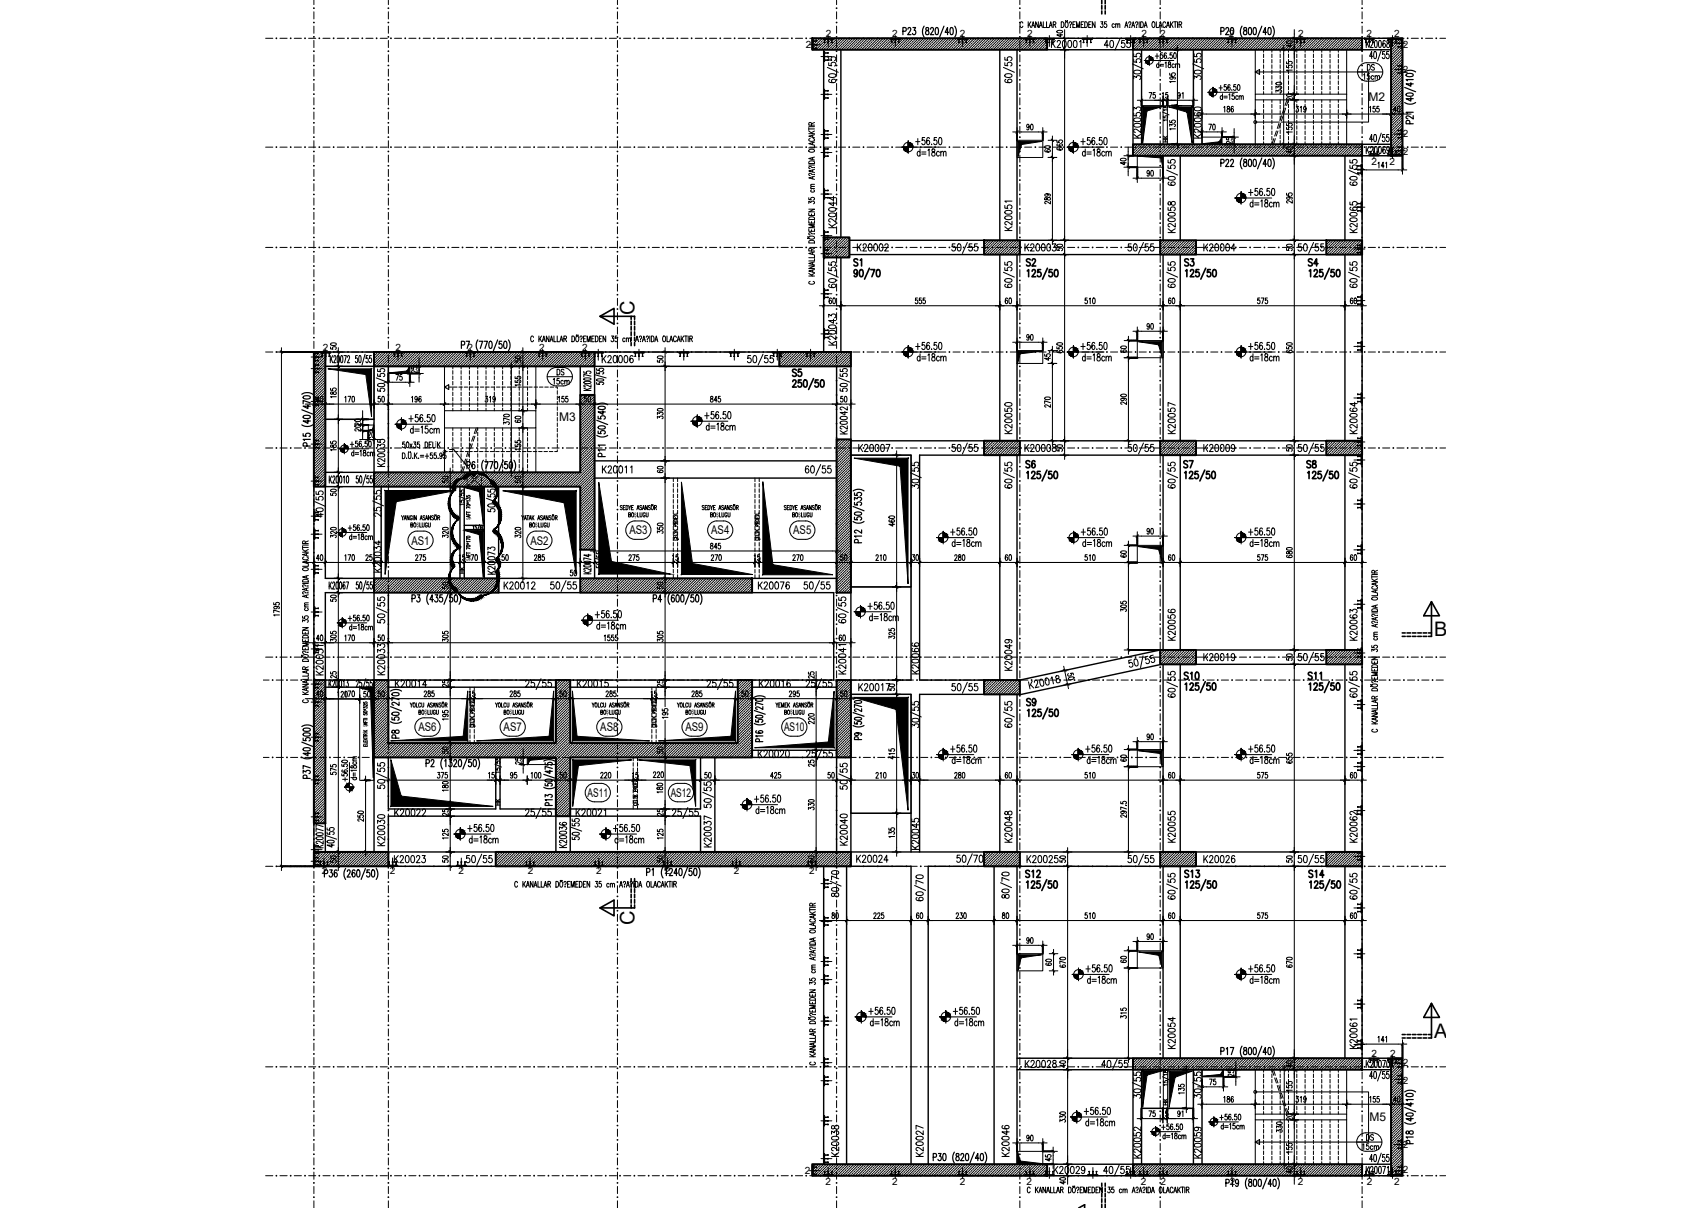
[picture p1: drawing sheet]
<svg xmlns="http://www.w3.org/2000/svg" width="420mm" height="297mm" viewBox="0 0 420 297" stroke-linecap="round" stroke-linejoin="round" font-family="sans-serif">
<defs><g id="words">
<g font-size="4.9">
<text x="209.2" y="66.7">S1</text>
<text x="251.5" y="66.7">S2</text>
<text x="290.7" y="66.7">S3</text>
<text x="321" y="66.7">S4</text>
<text x="156.1" y="77.4" transform="rotate(-90 156.1 77.4)">C</text>
<text x="194" y="93.8">S5</text>
<text x="251.5" y="116.4">S6</text>
<text x="290.3" y="116.4">S7</text>
<text x="320.7" y="116.4">S8</text>
<text x="352.8" y="156.5">B</text>
<text x="290.3" y="168.3">S10</text>
<text x="321" y="168.3">S11</text>
<text x="251.5" y="174.6">S9</text>
<text x="251.5" y="217">S12</text>
<text x="290.7" y="217">S13</text>
<text x="321" y="217">S14</text>
<text x="156.1" y="227.5" transform="rotate(-90 156.1 227.5)">C</text>
<text x="352.8" y="255.2">A</text>
</g>
<g font-size="4.4">
<text x="335.5" y="18.3">DS</text>
<text x="136.2" y="93.5">DS</text>
<text x="96.3" y="170">K20014</text>
<text x="141.1" y="170">K20015</text>
<text x="185.9" y="170">K20016</text>
<text x="335.1" y="281.5">DS</text>
</g>
<g font-size="4">
<text x="288.6" y="36" transform="rotate(-90 288.6 36)">HK</text>
<text x="115.4" y="142.2" transform="rotate(-90 115.4 142.2)">HK</text>
<text x="124.2" y="199.3" transform="rotate(-90 124.2 199.3)">HK</text>
<text x="288.6" y="273" transform="rotate(-90 288.6 273)">HK</text>
</g>
<g font-size="3">
<text x="336.7" y="25">M2</text>
<text x="137.6" y="103.5">M3</text>
<text x="154.8" y="131.4">AS3</text>
<text x="175" y="131.4">AS4</text>
<text x="195.1" y="131.4">AS5</text>
<text x="101.2" y="133.9">AS1</text>
<text x="130.5" y="133.9">AS2</text>
<text x="102.9" y="179.8">AS6</text>
<text x="123.9" y="179.8">AS7</text>
<text x="147.7" y="179.8">AS8</text>
<text x="168.6" y="179.8">AS9</text>
<text x="192.9" y="179.8">AS10</text>
<text x="144.5" y="195.9">AS11</text>
<text x="165" y="195.9">AS12</text>
<text x="336.9" y="275.6">M5</text>
</g>
<g font-size="2.5">
<text x="198.2" y="11.8">2</text>
<text x="203.2" y="9">2</text>
<text x="219.5" y="9">2</text>
<text x="236.1" y="9">2</text>
<text x="252.6" y="9">2</text>
<text x="280.8" y="9">2</text>
<text x="285.4" y="9">2</text>
<text x="302.3" y="9">2</text>
<text x="319.3" y="9">2</text>
<text x="336.2" y="9">2</text>
<text x="343" y="9">2</text>
<text x="345.1" y="11.8">2</text>
<text x="345.1" y="18">2</text>
<text x="345.1" y="33.6">2</text>
<text x="337.3" y="40.5">2</text>
<text x="341.8" y="40.5">2</text>
<text x="345.1" y="38">2</text>
<text x="79.4" y="86.3">2</text>
<text x="97.3" y="86.3">2</text>
<text x="115" y="86.3">2</text>
<text x="132.6" y="86.3">2</text>
<text x="143.2" y="86.3">2</text>
<text x="79.2" y="214.9">2</text>
<text x="95.9" y="214.9">2</text>
<text x="112.8" y="214.9">2</text>
<text x="129.9" y="214.9">2</text>
<text x="146.7" y="214.9">2</text>
<text x="163.5" y="214.9">2</text>
<text x="180.6" y="214.9">2</text>
<text x="199.1" y="214.9">2</text>
<text x="337.3" y="259.9">2</text>
<text x="342" y="259.9">2</text>
<text x="345.1" y="262.2">2</text>
<text x="345.1" y="266.6">2</text>
<text x="345.1" y="282.3">2</text>
<text x="198" y="288.7">2</text>
<text x="203.1" y="291.3">2</text>
<text x="219.5" y="291.3">2</text>
<text x="236.1" y="291.3">2</text>
<text x="252.5" y="291.3">2</text>
<text x="280.7" y="291.3">2</text>
<text x="285.4" y="291.3">2</text>
<text x="302.5" y="291.3">2</text>
<text x="319.3" y="291.3">2</text>
<text x="336.2" y="291.3">2</text>
<text x="343" y="291.3">2</text>
<text x="345.1" y="288.4">2</text>
</g>
<text font-size="2" x="107.1" y="110.1">İ</text>
<g font-size="1.5">
<text x="102.4" y="129.6">Ş</text>
<text x="131.7" y="129.6">Ş</text>
<text x="156" y="127.1">Ş</text>
<text x="176.1" y="127.1">Ş</text>
<text x="196.3" y="127.1">Ş</text>
<text x="104.4" y="175.7">Ş</text>
<text x="125.4" y="175.7">Ş</text>
<text x="149.2" y="175.7">Ş</text>
<text x="170.1" y="175.7">Ş</text>
<text x="194.4" y="175.7">Ş</text>
</g>
<g font-size="1.2">
<text x="115.7" y="127.8" transform="rotate(-90 115.7 127.8)">Ş</text>
<text x="115.7" y="137.9" transform="rotate(-90 115.7 137.9)">Ş</text>
<text x="90.3" y="178.9" transform="rotate(-90 90.3 178.9)">Ş</text>
<text x="90.3" y="180.3" transform="rotate(-90 90.3 180.3)">İ</text>
</g>
</g></defs>
<!-- layer: XREF-NORMAL KATLAR KALIP$0$SAFTBOSLUGU -->
<g fill="none" stroke="#000" stroke-width=".25">
<path d="M250.2 34.5h6.3v4.2h-6.3zM279.8 38.3h6.3v2.8h-6.3zM280.8 26h5.3v9.5h-5.3zM287.2 26h6.4v9.5h-6.4zM295.7 33.7h4.9v1.8h-4.9zM80 90.1h12v13h-12zM95.5 90.1h5.3v1.7h-5.3zM250.2 86.2h6.3v3.2h-6.3zM279.8 83.7h6.3v4.3h-6.3zM90.6 104.5h1.4v1.4h-1.4zM209.3 111.9h14.8v32.4h-14.8zM279.8 134.1h6.3v4.2h-6.3z"/>
<path d="M88.5 169h3.5v22.9h-3.5zM209.3 170.7h14.8v29.3h-14.8zM129.7 186.2h7v1.8h-7zM279.8 184.3h6.3v4.2h-6.3zM250.2 234.5h6.3v4.2h-6.3zM279.8 233.8h6.3v4.2h-6.3zM280.8 263h5.4v9.5h-5.4zM287.2 263h6.4v9.5h-6.4zM295.7 263h5.3v1.8h-5.3zM250.2 283.1h6.3v3.2h-6.3z"/>
</g>
<!-- layer: XREF-NORMAL KATLAR KALIP$0$KIRIS1 -->
<g fill="none" stroke="#000" stroke-width=".35">
<path d="M202.6 12.2v46.2M206.9 12.2v46.2M245.9 12.2v46.9M250.2 12.2v46.9M257.6 12.2h21.1v23.3M257.6 9.4h21.1M280.8 12.2v23.3M293.6 12.2v23.3M295.7 12.2v23.3M335.1 12.2h7.1M335.1 9.4h7.1M286.1 38.3v20.8"/>
<path d="M290.3 38.3v20.8M330.8 38.3v20.8M335.1 35.5h7.1M342.2 38.3h-7.1v20.8M209 59.1h33.1M250.9 59.1h34.5M294.2 59.1h32.1M202.6 63.3v23.3M206.9 63.3v23.3M209 62.6h33.1M245.9 62.6v45.8M250.2 62.6v45.8"/>
<path d="M250.9 62.6h34.5M286.1 62.6v45.8M290.3 62.6v45.8M294.2 62.6h32.1M330.8 62.6v45.8M335.1 62.6v45.8M80 90.1h12v26h-12M80 86.6h12M95.5 90.1v26M142.7 90.1v7M146.3 86.6h45.4M191.7 90.1h-45.4v7"/>
<path d="M205.8 90.1v17.9M209.3 90.1v17.9M77.2 119.7v47.5M80 119.7h12v22.5h-12zM93.8 119.7v22.5M113.1 119.7v22.5M114.2 119.7v22.5M119.1 119.7v22.5M122.7 119.7v22.5h20v-7M146.3 117.6h59.5M146.3 113.3h59.5M209.3 111.9h14.8v55.3h-14.8v-21.5"/>
<path d="M209.3 108.4h32.8M242.1 111.9h-15.9v55.3h15.9M245.9 111.9v55.3M250.2 111.9v55.3M250.9 111.9h34.5M250.9 108.4h34.5M286.1 111.9v47.9M290.3 111.9v47.9M294.2 111.9h32.1M294.2 108.4h32.1M330.8 111.9v47.9M335.1 111.9v47.9"/>
<path d="M114.2 129.2h4.9M114.2 130.2h4.9M146.3 135.2v7M80 145.7h12v21.5h-12zM95.5 145.7v21.5h41.2M122.7 145.7h20M185 145.7h20.1v21.5h-20.1M185 142.2h20.8M285.4 159.8l-34.5 7.4M294.2 159.8h32.1M80 169h12M95.5 169h41.2"/>
<path d="M140.3 169h41.2M140.3 167.2h41.2M185 169h20.8M209.3 170.7h14.8v38.8M242.1 170.7h-15.9v38.8M245.9 170.7v38.8M250.2 170.8v38.6M285.4 163.4l-34.5 7.4M286.1 163.4v46.1M290.3 163.4v46.1M294.2 163.4h32.1M330.8 163.4v46.1"/>
<path d="M335.1 163.4v46.1M92 186.2v23.3M95.5 186.2v12.7h26.5v-12.7M123 186.2v12.7h13.7M136.7 200v9.5M140.3 200v9.5M172.3 186.2v12.7h-32M175.9 186.2v23.3M185 186.2h20.8v23.3M185 184.5h20.8M209.3 186.2v23.3h32.8M77.2 202.4v7.1"/>
<path d="M80 202.4v7.1M95.5 213h26.5M136.7 200.7h-41.2v8.8h26.5M140.3 200.7h32v8.8M202.6 213v73.3M208.3 213v73.3M209.3 213h14.8v73.3M242.1 213h-13.8v73.3M244.5 213v73.3M250.2 213v73.3M250.9 213h34.5M250.9 209.5h34.5"/>
<path d="M286.1 213v47.2M290.3 213v47.2M294.2 213h32.1M294.2 209.5h32.1M330.8 213v47.2M335.1 213v47.2h7.1M250.2 263h28.5v23.3h-21.1M250.2 260.2h28.5M280.8 263v23.3M293.6 263v23.3M295.7 263v23.3M335.1 263h7.1"/>
<path d="M257.6 289.1h21.1M335.1 289.1h7.1M335.1 286.3h7.1"/>
</g>
<!-- layer: XREF-NORMAL KATLAR KALIP$0$KIRISNO -->
<g fill="none" stroke="#000" stroke-width=".25">
<path d="M258.6 9.9v1.8M259 10.7l.6 1M259.6 9.9l-1 1.2M260.1 10.4l.2-.5h.3l.3 .4-.2 .6-.7 .8h.9M261.5 10l.4-.1a1.15 1.15 0 0 1 0 1.8h-.2a1.3 1.3 0 0 1-.2-1.7zM262.9 10l.3-.1a1.15 1.15 0 0 1 0 1.8h-.1a1.3 1.3 0 0 1-.2-1.7zM264.2 10l.4-.1a1.15 1.15 0 0 1 0 1.8h-.2a1.3 1.3 0 0 1-.2-1.7zM265.6 10.3l.3-.4v1.8M336.1 9.9v1.8M336.3 10.7l.5 1M336.8 9.9l-.7 1.2M337.1 10.4l.1-.3a.36 .36 0 0 1 .5 0 .36 .36 0 0 1 0 .5l-.6 1.1h.7"/>
<path d="M338.2 10l.3-.1 .3 .4v1.1l-.3 .3-.4-.3zM339.2 10l.3-.1 .3 .4v1.1l-.3 .3-.3-.3zM340.8 10.2l-.3-.3a1.24 1.24 0 0 0 0 1.8 .52 .52 0 0 0 .3-.6 .52 .52 0 0 0-.5-.4l-.1 .4M341.2 10v.5a.6 .6 0 0 1 .6 .5 .6 .6 0 0 1-.4 .7 .66 .66 0 0 1-.3-.7 .66 .66 0 0 1 .6-.5v-.5zM278.9 27.8v.7h.7a.52 .52 0 0 1 .1-.7 .52 .52 0 0 1 .7 0 .52 .52 0 0 1-.1 .8M278.9 27.1v-.7l.7 .4a.52 .52 0 0 1 .8-.5 .52 .52 0 0 1-.1 .9M278.9 34h1.7M278.9 33l1.2 1M279 30.5l.6-.2a.77 .77 0 0 1 1 .6 1.16 1.16 0 0 1-1.7 0zM279 29.2l.6-.2a.76 .76 0 0 1 1 .5 1.16 1.16 0 0 1-1.7 0zM280.6 31.7v.9l-.8-.7-.6-.2-.2 .2-.1 .4 .4 .3M280.6 33l-1 .6"/>
<path d="M293.8 34h1.7M293.8 33l1.1 1M293.8 30.5l.7-.2a.76 .76 0 0 1 1 .6 1.15 1.15 0 0 1-1.7 0zM293.8 29.2l.7-.2a.75 .75 0 0 1 1 .5 1.15 1.15 0 0 1-1.7 0zM293.8 26.5l.7-.2a.83 .83 0 0 1 1 .4v.1a1.15 1.15 0 0 1-1.7 0zM294 27.7l-.2 .4a1.04 1.04 0 0 0 1.7 0 .52 .52 0 0 0-.6-.4 .52 .52 0 0 0-.4 .6l.4 .2M295.5 31.7v.9l-.8-.7-.6-.2-.3 .2v.4l.4 .3M295.5 33l-1 .6M336.1 36v1.8M336.3 36.8l.5 1M336.8 36l-.7 1.2M337.1 36.4l.1-.2a.36 .36 0 0 1 .5 0 .36 .36 0 0 1 0 .5l-.6 1.1h.7"/>
<path d="M338.2 36.1l.3-.1 .3 .3v1.1l-.3 .4-.4-.4zM339.2 36.1l.3-.1 .3 .3v1.1l-.3 .4-.3-.4zM340.8 36.3l-.3-.3a1.24 1.24 0 0 0 0 1.8 .52 .52 0 0 0 .3-.6 .52 .52 0 0 0-.5-.4l-.1 .4M341.8 36.6l-.2 .4a.46 .46 0 0 1-.5-.4 .46 .46 0 0 1 .5-.5l.1 1.3-.2 .4-.3-.3M203.9 56h1.7M203.9 55.1l1.1 .9M203.9 52.6l.7-.2a.77 .77 0 0 1 1 .5 1.15 1.15 0 0 1-1.7 0zM203.9 51.2l.7-.2a.76 .76 0 0 1 1 .6 1.15 1.15 0 0 1-1.7 0zM205 49.6v1l-1.1-.7h1.7M205 48.3v1l-1.1-.7h1.7M205.6 53.7v.9l-.8-.6-.6-.2-.3 .2v.3l.4 .3M205.6 55.1l-1 .6"/>
<path d="M210.9 60v1.7M211.8 60l-.9 1.1M247.2 50.5v.7l.7 .1a.53 .53 0 0 1 .1-.8 .53 .53 0 0 1 .7 .1 .53 .53 0 0 1-.1 .7M247.2 56.7h1.7M247.2 55.7l1.2 1M247.3 53.3l.6-.2a.75 .75 0 0 1 1 .5 1.15 1.15 0 0 1-1.7 0zM247.3 51.9l.6-.2a.75 .75 0 0 1 1 .6 1.15 1.15 0 0 1-1.7 0zM248.9 54.4v.9l-.8-.6-.6-.2-.3 .2v.3l.4 .3M248.9 49.5h-1.7l.3 .3M248.9 55.7l-1 .7M252.1 60v1.7M253.1 60l-1 1.1"/>
<path d="M259 60h.7l-.4 .6a.52 .52 0 0 1 .5 .8 .52 .52 0 0 1-1 0M287.3 51v.7h.8a.52 .52 0 0 1 0-.7 .52 .52 0 0 1 .8 .1 .52 .52 0 0 1-.1 .7M287.3 57.2h1.8M287.3 56.2l1.2 1M287.4 53.8l.7-.2a.78 .78 0 0 1 1 .5 1.16 1.16 0 0 1-1.8 0zM287.4 52.4l.7-.2a.76 .76 0 0 1 1 .6 1.16 1.16 0 0 1-1.8 0zM287.4 49.7a.46 .46 0 0 0 .2 .7l.3-.1a.64 .64 0 0 1 .4-.7 .64 .64 0 0 1 .8 .3 .56 .56 0 0 1-.6 .6 .56 .56 0 0 1-.5-.7l-.2-.2zM289.1 54.9v.9l-.8-.6-.6-.2-.3 .1-.1 .4 .5 .3M289.1 56.2l-1 .7M296.1 60v1.7M297.1 60l-1 1.1M332.1 49.7v.6l.7 .1a.52 .52 0 0 1 .1-.8 .52 .52 0 0 1 .7 .1 .52 .52 0 0 1-.1 .8"/>
<path d="M332.1 57.2h1.7M332.1 56.2l1.1 1M332.2 53.8l.6-.2a.77 .77 0 0 1 1 .5 1.16 1.16 0 0 1-1.7 0zM332.2 52.4l.6-.2a.76 .76 0 0 1 1 .6 1.16 1.16 0 0 1-1.7 0zM332.3 50.9l-.2 .4a1.05 1.05 0 0 0 1.7 0 .52 .52 0 0 0-.6-.4 .52 .52 0 0 0-.4 .6l.4 .2M333.8 54.9v.9l-.8-.6-.6-.2-.2 .1-.1 .4 .4 .3M333.8 56.2l-1 .7M203.9 78v-.7l.6 .4a.52 .52 0 0 1 .8-.5 .52 .52 0 0 1 0 .9M205 78.5v1l-1.1-.7h1.7M211.2 60.7l.6 1M212.3 60.4l.1-.4h.5l.2 .5-.9 1.2h1M213.8 60h.3a1.15 1.15 0 0 1 0 1.7h-.1a1.3 1.3 0 0 1-.2-1.7z"/>
<path d="M215.1 60h.4a1.15 1.15 0 0 1 0 1.7h-.2a1.3 1.3 0 0 1-.2-1.7zM216.5 60h.3a1.15 1.15 0 0 1 0 1.7h-.1a1.3 1.3 0 0 1-.2-1.7zM217.7 60.4l.2-.4h.3l.3 .3-.2 .6-.7 .8h.9M252.5 60.7l.6 1M253.5 60.4l.3-.4h.3l.2 .3-.2 .6-.6 .8h.9M255 60h.4a1.15 1.15 0 0 1 0 1.7h-.2a1.3 1.3 0 0 1-.2-1.7zM256.4 60h.3a1.15 1.15 0 0 1 0 1.7h-.1a1.3 1.3 0 0 1-.2-1.7zM257.7 60h.3a1.15 1.15 0 0 1 0 1.7h-.1a1.3 1.3 0 0 1-.2-1.7zM296.5 60.7l.6 1M297.6 60.4l.1-.4h.4l.3 .5-.9 1.2h.9M299 60h.4a1.15 1.15 0 0 1 0 1.7h-.2a1.3 1.3 0 0 1-.2-1.7zM300.4 60h.3a1.15 1.15 0 0 1 0 1.7h-.1a1.3 1.3 0 0 1-.2-1.7z"/>
<path d="M301.7 60h.3a1.15 1.15 0 0 1 0 1.7h-.1a1.3 1.3 0 0 1-.2-1.7zM303.9 61.1h-1l.6-1.1v1.7M81.2 87.4v1.8M81.5 88.2l.3 1M81.8 87.4l-.6 1.2M82.1 87.9l.1-.4 .3-.1 .1 .5-.5 1.3h.6M83 87.5l.2-.1a1.29 1.29 0 0 1 0 1.8l-.2-.3zM83.9 87.5l.1-.1a1.32 1.32 0 0 1 0 1.8l-.2-.8zM84.6 87.4h.6l-.4 1.8M85.5 87.9l.1-.4 .2-.1 .2 .5-.6 1.3h.6M143.6 91.3v.4h.7a.57 .57 0 0 1 .4-.6 .57 .57 0 0 1 .7 .4l-.1 .2-.3 .1M143.6 96h1.8"/>
<path d="M143.6 95.4l1.2 .6M143.7 93.9l.9-.1 .8 .2a1.34 1.34 0 0 1-1.8 0zM143.7 93l1.3-.1 .4 .3a1.31 1.31 0 0 1-1.8 0zM145.4 94.6v.6l-1.3-.6-.5 .2 .1 .3h.3M145.4 92.5l-1.8-.4v.6M145.4 95.4l-1 .4M148.1 87.4v1.8M148.5 88.2l.6 1M149.1 87.4l-1 1.2M149.5 87.9l.3-.5 .4 .1 .2 .3-.2 .6-.7 .8h.9M151 87.5l.4-.1a1.15 1.15 0 0 1 0 1.8h-.2a1.3 1.3 0 0 1-.2-1.7zM152.4 87.5l.3-.1a1.15 1.15 0 0 1 0 1.8h-.1a1.3 1.3 0 0 1-.2-1.7z"/>
<path d="M153.7 87.5l.3-.1a1.15 1.15 0 0 1 0 1.8h-.1a1.27 1.27 0 0 1-.2-1.7zM155.7 87.7l-.4-.3a1.04 1.04 0 0 0 .1 1.8 .52 .52 0 0 0 .4-.6 .52 .52 0 0 0-.7-.4l-.2 .4M203.9 84.9h1.7M203.9 83.9l1.1 1M203.9 81.4l.7-.2a.76 .76 0 0 1 1 .6 1.15 1.15 0 0 1-1.7 0zM203.9 80.1l.7-.2a.75 .75 0 0 1 1 .5 1.15 1.15 0 0 1-1.7 0zM205.6 82.6v.9l-.8-.7-.6-.2-.3 .3v.3l.4 .2M205.6 83.9l-1 .6M247.3 99.2l.6-.2a.75 .75 0 0 1 1 .5 1.15 1.15 0 0 1-1.7 0zM289.1 99.6l-1.8-.6v.9M333.2 98.9v1l-1.1-.7h1.7M81 117v1.8"/>
<path d="M81.2 117.8l.4 1M81.6 117l-.6 1.2M81.9 117.4l.1-.4 .3 .1v.6l-.5 1.1h.6M82.8 117.1l.1-.1a1.29 1.29 0 0 1 0 1.8l-.2-.8zM83.6 117.1l.2-.1a1.29 1.29 0 0 1 0 1.8l-.3-.8zM84.5 117.4l.2-.4v1.8M85.3 117.1l.1-.1a1.29 1.29 0 0 1 0 1.8l-.2-.8zM92.9 109.9v-.7l.7 .4a.49 .49 0 0 1 .7-.4 .49 .49 0 0 1 0 .8M92.9 108.1v.6l.7 .1a.5 .5 0 0 1 .5-.8 .5 .5 0 0 1 .4 .8h-.2M92.9 114.7h1.8M92.9 113.9l1.2 .8M93 111.7l1.3-.1 .4 .4-.4 .3h-1.1l-.3-.3z"/>
<path d="M93 110.5l1.3-.1 .4 .4-.4 .3h-1.1l-.3-.3zM94.7 112.7v.8l-1.1-.7a.39 .39 0 0 0-.7 .1 .39 .39 0 0 0 .4 .6M94.7 113.9l-1.1 .5M148.2 114.6v1.7M148.5 115.3l.6 1M149.1 114.6l-.9 1.1M149.6 115l.3-.4h.4l.1 .3-.2 .6-.7 .8h1M151.1 114.6h.3a1.15 1.15 0 0 1 0 1.7h-.1a1.3 1.3 0 0 1-.2-1.7zM152.4 114.6h.4a1.15 1.15 0 0 1 0 1.7h-.2a1.3 1.3 0 0 1-.2-1.7zM153.8 114.9l.3-.3v1.7M155.1 114.9l.3-.3v1.7M206.7 106.7h1.7"/>
<path d="M206.7 105.9l1.1 .8M206.8 103.7l1.3-.1 .3 .1v.3l-.3 .3h-1.1l-.3-.3zM206.8 102.5l1.3-.1 .3 .4-.3 .3h-1.1l-.3-.3zM207.8 101.1v.9l-1.1-.6h1.7M208.4 104.7v.8l-1.1-.7a.38 .38 0 0 0-.6 .1 .38 .38 0 0 0 .3 .6h.1M208.4 100v.8l-1.1-.7a.39 .39 0 0 0-.6 .2 .39 .39 0 0 0 .4 .5M208.4 105.9l-1 .5M211.3 109.3v1.7M211.6 110l.6 1M212.2 109.3l-.9 1.1M212.7 109.7l.2-.4 .4 .1 .2 .2-.2 .6-.7 .8h.9M214.1 109.4l.4-.1a1.15 1.15 0 0 1 0 1.7h-.2a1.31 1.31 0 0 1-.2-1.6z"/>
<path d="M215.5 109.4l.3-.1a1.15 1.15 0 0 1 0 1.7h-.1a1.31 1.31 0 0 1-.2-1.6zM216.8 109.4l.4-.1a1.15 1.15 0 0 1 0 1.7h-.2a1.31 1.31 0 0 1-.2-1.6zM218 109.3h.9l-.7 1.7M247.2 100.4v.7l.7 .1a.52 .52 0 0 1 .1-.8 .52 .52 0 0 1 .7 .1 .52 .52 0 0 1-.1 .7M247.2 106.6h1.7M247.2 105.7l1.2 .9M247.3 103.2l.6-.2a.77 .77 0 0 1 1 .5 1.15 1.15 0 0 1-1.7 0zM247.3 101.9l.6-.2a.76 .76 0 0 1 1 .5 1.15 1.15 0 0 1-1.7 0zM248.9 104.3v1l-.8-.7-.6-.2-.3 .3v.2l.4 .3M248.9 105.7l-1 .6M252.1 109.3v1.7M252.5 110l.6 1"/>
<path d="M253.1 109.3l-1 1.1M253.5 109.7l.3-.4 .4 .1 .1 .2-.2 .6-.6 .8h.9M255 109.4l.4-.1a1.15 1.15 0 0 1 0 1.7h-.2a1.31 1.31 0 0 1-.2-1.6zM256.4 109.4l.3-.1a1.15 1.15 0 0 1 0 1.7h-.1a1.31 1.31 0 0 1-.2-1.6zM257.7 109.4l.3-.1a1.15 1.15 0 0 1 0 1.7h-.1a1.31 1.31 0 0 1-.2-1.6zM259 109.4v.5a.64 .64 0 0 1 .7 .4 .64 .64 0 0 1-.2 .7 .56 .56 0 0 1-.7-.5 .56 .56 0 0 1 .7-.6l.2-.2v-.3zM287.3 100.4v.7l.8 .1a.54 .54 0 0 1 0-.7 .54 .54 0 0 1 .8 0 .54 .54 0 0 1 0 .7h-.1M287.3 106.6h1.8M287.3 105.7l1.2 .9M287.4 103.2l.7-.2a.78 .78 0 0 1 1 .5 1.16 1.16 0 0 1-1.8 0zM287.4 101.9l.7-.2a.76 .76 0 0 1 1 .5 1.16 1.16 0 0 1-1.8 0zM289.1 104.3v1l-.8-.7-.6-.2-.3 .1-.1 .4 .5 .3"/>
<path d="M289.1 105.7l-1 .6M296.1 109.3v1.7M296.5 110l.6 1M297.1 109.3l-1 1.1M297.6 109.7l.2-.4 .4 .1 .2 .2-.2 .6-.7 .8h.9M299 109.4l.4-.1a1.15 1.15 0 0 1 0 1.7h-.2a1.31 1.31 0 0 1-.2-1.6zM300.4 109.4l.3-.1a1.15 1.15 0 0 1 0 1.7h-.1a1.31 1.31 0 0 1-.2-1.6zM301.7 109.4l.3-.1a1.15 1.15 0 0 1 0 1.7h-.1a1.31 1.31 0 0 1-.2-1.6zM303.7 109.9l-.2 .4a.48 .48 0 0 1-.6-.5 .48 .48 0 0 1 .8-.3v.4a.84 .84 0 0 1-.5 1.1l-.3-.2M332.1 106.6h1.7M332.1 105.7l1.1 .9M332.2 103.2l.6-.2a.77 .77 0 0 1 1 .5 1.16 1.16 0 0 1-1.7 0z"/>
<path d="M332.2 101.9l.6-.2a.76 .76 0 0 1 1 .5 1.16 1.16 0 0 1-1.7 0zM332.3 100.4l-.2 .4a1.05 1.05 0 0 0 1.7-.1 .52 .52 0 0 0-.6-.4 .52 .52 0 0 0-.4 .7l.4 .2M333.8 104.3v1l-.8-.7-.6-.2-.2 .1-.1 .4 .4 .3M333.8 105.7l-1 .6M92 135.2v-.8l.7 .5a.52 .52 0 0 1 .8-.5 .52 .52 0 0 1-.1 .9M92 139.7l1.2 1M92.1 137.3l.7-.2a.75 .75 0 0 1 1 .5 1.15 1.15 0 0 1-1.8 0zM92.1 135.9l.7-.2a.83 .83 0 0 1 1 .4v.2a1.15 1.15 0 0 1-1.8 0zM93.2 133v1l-1.2-.7h1.8M93.8 138.4v.9l-.9-.6-.5-.2-.4 .2v.3l.4 .3M93.8 139.7l-1 .7M120 135.2v-.6l.7 .3a.49 .49 0 0 1 .7-.4 .49 .49 0 0 1 0 .8"/>
<path d="M120.1 138.2l1.3-.1 .3 .1 .1 .3-.4 .3h-1l-.4-.3zM120.1 137l1.3-.1 .3 .1 .1 .3-.4 .3h-1l-.4-.3zM121.8 139.2v.8l-1.1-.7a.39 .39 0 0 0-.7 .1 .39 .39 0 0 0 .4 .6M121.8 136.3l-1.8-.6v.8M143.7 139l.9-.2 .8 .3a1.31 1.31 0 0 1-1.8 0zM143.7 138.1l.9-.1 .8 .3a1.34 1.34 0 0 1-1.8 0zM144.8 136.3v.6l-1.2-.4h1.8M145.4 139.7v.6l-1.3-.6-.5 .2 .1 .2 .3 .1M145.4 137.6l-1.8-.4v.5M79.5 158.7h-1.8l.4 .4M81 143.1v1.8M81.2 143.8l.3 1.1"/>
<path d="M81.5 143.1l-.5 1.2M81.8 143.5l.2-.4 .3 .1v.6l-.5 1.1h.6M82.8 143.2l.1-.1a1.29 1.29 0 0 1 0 1.8l-.3-.8zM83.6 143.2l.1-.1a1.29 1.29 0 0 1 0 1.8l-.2-.8zM84.9 143.3l-.2-.2a1.38 1.38 0 0 0-.1 1.8 .68 .68 0 0 0 0-1.1l-.2 .5M85.2 143.1h.5l-.4 1.8M92 140.7h1.8M92.9 159.1v-.8l.7 .4a.52 .52 0 0 1 .8-.4 .52 .52 0 0 1-.1 .9M120 141.2h1.8M120 140.4l1.2 .8M121.8 140.4l-1 .5M124 143.1v1.8"/>
<path d="M124.3 143.8l.6 1.1M124.9 143.1l-.9 1.2M125.4 143.5l.3-.4h.3l.2 .3-.2 .6-.6 .9h.9M126.9 143.2l.3-.1a1.15 1.15 0 0 1 0 1.8h-.1a1.3 1.3 0 0 1-.2-1.7zM128.2 143.2l.4-.1a1.15 1.15 0 0 1 0 1.8h-.2a1.3 1.3 0 0 1-.2-1.7zM129.6 143.4l.3-.3v1.8M130.8 143.5l.3-.4h.2l.3 .3-.2 .6-.7 .9h1M143.6 141.1h1.8M143.6 140.5l1.2 .6M145.4 140.5l-1 .4M186.6 143.1v1.8M186.9 143.8l.6 1.1"/>
<path d="M187.5 143.1l-.9 1.2M188 143.5l.2-.4h.3l.3 .3-.2 .6-.7 .9h.9M189.5 143.2l.3-.1a1.15 1.15 0 0 1 0 1.8h-.1a1.3 1.3 0 0 1-.2-1.7zM190.8 143.2l.3-.1a1.15 1.15 0 0 1 0 1.8h-.1a1.3 1.3 0 0 1-.2-1.7zM191.9 143.1h1l-.7 1.8M194.2 143.3l-.5-.2a1.04 1.04 0 0 0 .1 1.8 .5 .5 0 0 0 .4-.8 .5 .5 0 0 0-.8-.1l-.1 .3M207.5 159.4v1l-1.2-.7h1.8M208.1 158.5h-1.8l.4 .3M224.5 159.5l-.2 .4a1.05 1.05 0 0 0 1.7-.1 .52 .52 0 0 0-.6-.4 .52 .52 0 0 0-.4 .7l.5 .2M224.5 158.1l-.2 .4a1.05 1.05 0 0 0 1.7 0 .52 .52 0 0 0-.6-.4 .52 .52 0 0 0-.4 .6l.5 .2M247.8 157.3l.4 .2a.47 .47 0 0 1-.5 .6 .47 .47 0 0 1-.3-.8h.4a.84 .84 0 0 1 1.1 .5l-.2 .3M248.4 158.5v1l-1.2-.7h1.7"/>
<path d="M287.3 151.3v.6l.8 .1a.53 .53 0 0 1 0-.8 .53 .53 0 0 1 .8 .1 .53 .53 0 0 1-.1 .8M287.3 157.4h1.8M287.3 156.5l1.2 .9M287.4 154l.7-.2a.76 .76 0 0 1 1 .6 1.16 1.16 0 0 1-1.8 0zM287.4 152.7l.7-.2a.78 .78 0 0 1 1 .5 1.16 1.16 0 0 1-1.8 0zM287.6 149.9l-.3 .4a1.05 1.05 0 0 0 1.8-.1 .53 .53 0 0 0-.6-.4 .53 .53 0 0 0-.4 .7l.4 .2M289.1 155.2v.9l-.8-.7-.6-.2-.4 .3v.3l.5 .2M289.1 156.5l-1 .6M332.1 150.6v-.7l.7 .4a.52 .52 0 0 1 .7-.5 .52 .52 0 0 1 0 .9M332.1 157.4h1.7M332.1 156.5l1.1 .9M332.2 154l.6-.2a.75 .75 0 0 1 1 .6 1.16 1.16 0 0 1-1.7 0z"/>
<path d="M332.2 152.7l.6-.2a.77 .77 0 0 1 1 .5 1.16 1.16 0 0 1-1.7 0zM332.3 151.2l-.2 .4a1.05 1.05 0 0 0 1.7-.1 .52 .52 0 0 0-.6-.4 .52 .52 0 0 0-.4 .7l.4 .2M333.8 155.2v.9l-.8-.7-.6-.2-.3 .3v.3l.4 .2M333.8 156.5l-1 .6M77.7 160.5v-.8l.7 .4a.52 .52 0 0 1 .8-.4 .52 .52 0 0 1 0 .9M77.7 166h1.8M77.7 165l1.2 1M77.8 162.5l.7-.2a.75 .75 0 0 1 1 .6 1.13 1.13 0 0 1-1.8 0zM77.8 161.2l.7-.2a.83 .83 0 0 1 1 .4v.1a1.15 1.15 0 0 1-1.8 0zM79.5 163.7v.9l-.8-.6-.6-.2-.4 .2v.3l.5 .3M79.5 165l-1 .6M80.9 167.2v1.8"/>
<path d="M81.1 168l.4 1M81.5 167.2l-.6 1.2M81.8 167.6l.1-.3 .2-.1 .2 .5-.5 1.3h.6M82.7 167.3l.2-.1a1.32 1.32 0 0 1 0 1.8l-.3-.8zM83.6 167.3l.1-.1a1.29 1.29 0 0 1 0 1.8l-.3-.8zM84.4 167.6l.2-.4v1.8M85.2 167.2h.5l-.3 .7a.6 .6 0 0 1 .3 .6 .6 .6 0 0 1-.4 .5l-.2-.4M92.9 160.4v-.7l.7 .4a.52 .52 0 0 1 .8-.4 .52 .52 0 0 1-.1 .9M92.9 165.9h1.8M92.9 165l1.2 .9M93 162.5l.6-.2a.76 .76 0 0 1 1.1 .5 1.16 1.16 0 0 1-1.8 0zM93 161.2l.6-.2a.78 .78 0 0 1 1.1 .5 1.16 1.16 0 0 1-1.8 0z"/>
<path d="M94.7 163.6v1l-.9-.7-.6-.2-.3 .3v.2l.4 .3M94.7 165l-1.1 .6M206.3 165.7h1.8M206.3 164.8l1.2 .9M206.4 162.3l.7-.2a.75 .75 0 0 1 1 .6 1.15 1.15 0 0 1-1.8 0zM206.4 161l.7-.2a.77 .77 0 0 1 1 .5 1.15 1.15 0 0 1-1.8 0zM208.1 163.5v.9l-.9-.7-.5-.2-.4 .3v.3l.4 .2M208.1 164.8l-1 .6M211.3 168.1v1.8M211.6 168.9l.6 1M212.2 168.1l-.9 1.2M212.7 168.5l.2-.4h.3l.3 .3-.2 .6-.7 .9h.9"/>
<path d="M214.1 168.2l.4-.1a1.15 1.15 0 0 1 0 1.8h-.2a1.3 1.3 0 0 1-.2-1.7zM215.5 168.2l.3-.1a1.15 1.15 0 0 1 0 1.8h-.1a1.3 1.3 0 0 1-.2-1.7zM216.8 168.4l.4-.3v1.8M218 168.1h.9l-.7 1.8M224.3 165.7h1.7M224.3 164.8l1.2 .9M224.4 162.3l.6-.2a.77 .77 0 0 1 1 .5 1.16 1.16 0 0 1-1.7 0zM224.4 160.9l.6-.2a.77 .77 0 0 1 1 .6 1.16 1.16 0 0 1-1.7 0zM226 163.4v1l-.8-.7-.6-.2-.2 .1-.1 .4 .4 .3M226 164.8l-1 .6M247.2 164.8h1.7M247.2 163.9l1.2 .9"/>
<path d="M247.3 161.4l.6-.2a.75 .75 0 0 1 1 .6 1.15 1.15 0 0 1-1.7 0zM247.3 160.1l.6-.2a.75 .75 0 0 1 1 .5 1.15 1.15 0 0 1-1.7 0zM248.9 162.6v.9l-.8-.7-.6-.2-.3 .3v.3l.4 .2M248.9 163.9l-1 .6M253 167.7l.4 1.7M253.5 168.3l.8 .9M253.9 167.5l-.7 1.3M254.5 167.8l.1-.5h.4l.2 .2v.6l-.5 1 .9-.2M255.8 167.1l.3-.1a1.16 1.16 0 0 1 .4 1.7h-.1a1.3 1.3 0 0 1-.6-1.6zM257.2 166.9l.3-.2a1.16 1.16 0 0 1 .3 1.7l-.1 .1a1.32 1.32 0 0 1-.5-1.6zM258.5 166.8l.3-.4 .3 1.8M259.7 166.3l.1 .5a.64 .64 0 0 1 .8 .2 .64 .64 0 0 1-.1 .9 .56 .56 0 0 1-.7-.5 .56 .56 0 0 1 .6-.6l.1-.5a.47 .47 0 0 0-.8 0z"/>
<path d="M296.1 160.7v1.8M296.5 161.5l.6 1M297.1 160.7l-1 1.2M297.6 161.1l.2-.4 .4 .1 .2 .2-.2 .6-.7 .9h.9M299 160.8l.4-.1a1.15 1.15 0 0 1 0 1.8h-.2a1.3 1.3 0 0 1-.2-1.7zM300.4 160.8l.3-.1a1.15 1.15 0 0 1 0 1.8h-.1a1.3 1.3 0 0 1-.2-1.7zM301.7 161l.3-.3v1.8M303.7 161.3l-.2 .4a.48 .48 0 0 1-.6-.2 .48 .48 0 0 1 .1-.6 .48 .48 0 0 1 .7 .1v.3a.83 .83 0 0 1-.5 1.2l-.3-.3M97.1 198.9v1.8M97.4 199.7l.6 1M98 198.9l-.9 1.2M98.5 199.3l.3-.4h.2l.3 .4-.2 .5-.7 .9h1"/>
<path d="M100 199l.3-.1a1.16 1.16 0 0 1 0 1.8h-.1a1.31 1.31 0 0 1-.2-1.7zM101.3 199l.4-.1a1.16 1.16 0 0 1 0 1.8h-.2a1.31 1.31 0 0 1-.2-1.7zM102.5 199.3l.3-.4 .4 .1 .1 .3-.2 .5-.6 .9h.9M103.9 199.3l.2-.4h.3l.3 .4-.2 .5-.7 .9h.9M141.7 198.9v1.8M142.1 199.7l.6 1M142.7 198.9l-1 1.2M143.1 199.3l.3-.4 .4 .1 .1 .3-.2 .5-.6 .9h.9M144.6 199l.3-.1a1.14 1.14 0 0 1 0 1.8h-.1a1.31 1.31 0 0 1-.2-1.7zM146 199l.3-.1a1.16 1.16 0 0 1 0 1.8h-.1a1.31 1.31 0 0 1-.2-1.7zM147.2 199.3l.2-.4 .4 .1 .2 .3-.2 .5-.7 .9h.9M148.6 199.3l.4-.4v1.8"/>
<path d="M186.5 184.5v1.7M186.9 185.2l.6 1M187.5 184.5l-1 1.1M187.9 184.9l.3-.4 .4 .1 .1 .2-.2 .6-.6 .8h.9M189.4 184.6l.3-.1a1.15 1.15 0 0 1 0 1.7h-.1a1.31 1.31 0 0 1-.2-1.6zM190.8 184.6l.3-.1a1.15 1.15 0 0 1 0 1.7h-.1a1.31 1.31 0 0 1-.2-1.6zM192 184.9l.2-.4 .4 .1 .2 .2-.2 .6-.7 .8h.9M193.4 184.6l.4-.1a1.15 1.15 0 0 1 0 1.7h-.2a1.31 1.31 0 0 1-.2-1.6zM247.3 199.6v.7h.5a.64 .64 0 0 1 .4-.8 .64 .64 0 0 1 .7 .3 .56 .56 0 0 1-.5 .6 .56 .56 0 0 1-.5-.7l-.3-.2zM287.3 199.6v.7h.8a.54 .54 0 0 1 0-.7 .54 .54 0 0 1 .8 0 .54 .54 0 0 1 0 .7l-.1 .1M333.8 199.5v.9l-.8-.7-.6-.2-.3 .3v.3l.4 .2M77.7 208.5h1.8"/>
<path d="M77.7 207.8l1.2 .7M77.8 205.9l1.4-.1 .3 .4-.3 .2h-1.1l-.4-.2zM77.8 204.9l1.4-.1 .3 .4-.3 .2h-1.1l-.4-.2zM79.5 206.8v.7l-1.1-.6a.35 .35 0 0 0-.5-.1 .35 .35 0 0 0 0 .6h.3M79.5 204.3l-1.8-.6v.8M79.5 203.2l-1.8-.5v.8M79.5 207.8l-1 .4M92.9 202.5v-.8l.7 .4a.52 .52 0 0 1 .8-.4 .52 .52 0 0 1-.1 .9M92.9 207.9h1.8M92.9 207l1.2 .9M93 204.5l.6-.2a.76 .76 0 0 1 1.1 .6 1.16 1.16 0 0 1-1.8 0zM93 203.2l.6-.2a.78 .78 0 0 1 1.1 .5 1.16 1.16 0 0 1-1.8 0z"/>
<path d="M93 200.5l.6-.2a.76 .76 0 0 1 1.1 .5 1.16 1.16 0 0 1-1.8 0zM94.7 205.7v.9l-.9-.7-.6-.2-.2 .2-.1 .4 .4 .2M94.7 207l-1.1 .6M97 210.4v1.7M97.4 211.1l.6 1M98 210.4l-1 1.1M98.4 210.8l.3-.4 .4 .1 .1 .2-.2 .6-.6 .8h.9M99.9 210.5l.3-.1a1.15 1.15 0 0 1 0 1.7h-.1a1.3 1.3 0 0 1-.2-1.6zM101.3 210.5l.3-.1a1.13 1.13 0 0 1 0 1.7h-.1a1.3 1.3 0 0 1-.2-1.6zM102.5 210.8l.2-.4h.3l.3 .3-.2 .6-.7 .8h.9M103.9 210.4h.7l-.4 .6a.52 .52 0 0 1 .4 .8 .52 .52 0 0 1-.9 0M137.6 203.9v-.6l.7 .4a.52 .52 0 0 1 .6-.4 .52 .52 0 0 1 .4 .6l-.2 .2"/>
<path d="M137.6 208.4h1.8M137.6 207.7l1.2 .7M137.7 205.6l1.4-.1 .3 .4-.3 .3h-1.1l-.4-.3zM137.7 204.5l1.4-.1 .3 .4-.3 .3h-1.1l-.4-.3zM137.9 202.3l-.3 .3a1.18 1.18 0 0 0 1.8-.1 .52 .52 0 0 0-.6-.3 .52 .52 0 0 0-.4 .5l.4 .2M139.4 206.6v.7l-1.1-.6a.36 .36 0 0 0-.6 0 .36 .36 0 0 0 .3 .6M139.4 207.7l-1 .4M173.2 202.8v-.8l.7 .4a.52 .52 0 0 1 .8-.4 .52 .52 0 0 1-.1 .9M173.2 208.3h1.8M173.2 207.3l1.2 1M173.3 204.8l.7-.2a.83 .83 0 0 1 1 .4v.2a1.15 1.15 0 0 1-1.8 0zM173.3 203.5l.7-.2a.83 .83 0 0 1 1 .4v.1a1.15 1.15 0 0 1-1.8 0z"/>
<path d="M175 206v.9l-.9-.6-.6-.2-.3 .2v.3l.4 .3M175 201.3l-1.8-.7v1M175 207.3l-1 .6M206.7 207.8h1.7M206.7 206.9l1.1 .9M206.8 204.4l.6-.2a.75 .75 0 0 1 1 .5 1.15 1.15 0 0 1-1.7 0zM206.8 203l.6-.2a.75 .75 0 0 1 1 .6 1.13 1.13 0 0 1-1.7 0zM206.8 200.4l.6-.2a.76 .76 0 0 1 1 .5 1.15 1.15 0 0 1-1.7 0zM207.8 201.4v1l-1.1-.6h1.7M208.4 205.5v1l-.8-.7-.6-.2-.2 .1-.1 .4 .4 .3M208.4 206.9l-1 .6M210.7 210.3v1.7"/>
<path d="M211.1 211l.6 1M211.7 210.3l-1 1.2M212.2 210.7l.2-.4h.3l.3 .3-.2 .6-.7 .8h.9M213.6 210.4l.4-.1a1.15 1.15 0 0 1 0 1.7h-.2a1.3 1.3 0 0 1-.2-1.6zM215 210.4l.3-.1a1.15 1.15 0 0 1 0 1.7h-.1a1.3 1.3 0 0 1-.2-1.6zM216.2 210.7l.3-.4h.2l.3 .3-.2 .6-.7 .8h1M218.5 211.5h-1l.6-1.2v1.7M224.3 201.4v.6l.7 .1a.52 .52 0 0 1 .1-.8 .52 .52 0 0 1 .7 .1 .52 .52 0 0 1-.1 .8M224.3 208.9h1.7M224.3 207.9l1.2 1M224.4 205.4l.6-.2a.77 .77 0 0 1 1 .6 1.16 1.16 0 0 1-1.7 0zM224.4 204.1l.6-.2a.76 .76 0 0 1 1 .5 1.16 1.16 0 0 1-1.7 0z"/>
<path d="M225.5 202.5v1l-1.2-.7h1.7M226 206.6v.9l-.8-.7-.6-.2-.2 .2-.1 .4 .4 .3M226 207.9l-1 .6M247.2 207.1h1.7M247.2 206.2l1.2 .9M247.3 203.7l.6-.2a.75 .75 0 0 1 1 .5 1.15 1.15 0 0 1-1.7 0zM247.3 202.3l.6-.2a.75 .75 0 0 1 1 .6 1.15 1.15 0 0 1-1.7 0zM248.4 200.7v1l-1.2-.6h1.7M248.9 204.8v1l-.8-.7-.6-.2-.3 .3v.2l.4 .3M248.9 206.2l-1 .6M252.6 210.4v1.7M253 211.1l.6 1"/>
<path d="M253.6 210.4l-1 1.1M254.1 210.8l.2-.4 .4 .1 .2 .2-.2 .6-.7 .8h.9M255.5 210.5l.4-.1a1.15 1.15 0 0 1 0 1.7h-.2a1.3 1.3 0 0 1-.2-1.6zM256.9 210.5l.3-.1a1.15 1.15 0 0 1 0 1.7h-.1a1.3 1.3 0 0 1-.2-1.6zM258.1 210.8l.2-.4 .5 .1 .1 .2-.2 .6-.7 .8h1M260.2 210.4h-.7l-.1 .7a.52 .52 0 0 1 .8 .1 .52 .52 0 0 1-.1 .7 .52 .52 0 0 1-.7-.1M287.3 200.9v.7l.8 .1a.53 .53 0 0 1 0-.8 .53 .53 0 0 1 .8 .1 .53 .53 0 0 1-.1 .7M287.3 207.1h1.8M287.3 206.2l1.2 .9M287.4 203.7l.7-.2a.76 .76 0 0 1 1 .5 1.16 1.16 0 0 1-1.8 0zM287.4 202.3l.7-.2a.76 .76 0 0 1 1 .6 1.16 1.16 0 0 1-1.8 0zM289.1 204.8v1l-.8-.7-.6-.2-.4 .3v.2l.5 .3"/>
<path d="M289.1 206.2l-1 .6M296.1 210.4v1.7M296.5 211.1l.6 1M297.1 210.4l-1 1.1M297.6 210.8l.2-.4 .4 .1 .2 .2-.2 .6-.7 .8h.9M299 210.5l.4-.1a1.15 1.15 0 0 1 0 1.7h-.2a1.3 1.3 0 0 1-.2-1.6zM300.4 210.5l.3-.1a1.15 1.15 0 0 1 0 1.7h-.1a1.3 1.3 0 0 1-.2-1.6zM301.6 210.8l.2-.4h.3l.3 .3-.2 .6-.7 .8h1M303.7 210.6l-.4-.2a1.04 1.04 0 0 0 .1 1.7 .52 .52 0 0 0 .4-.6 .52 .52 0 0 0-.7-.4l-.2 .4M332.1 207.1h1.7M332.1 206.2l1.1 .9M332.2 203.7l.6-.2a.75 .75 0 0 1 1 .5 1.16 1.16 0 0 1-1.7 0z"/>
<path d="M332.2 202.3l.6-.2a.75 .75 0 0 1 1 .6 1.16 1.16 0 0 1-1.7 0zM332.3 200.9l-.2 .4a1.05 1.05 0 0 0 1.7-.1 .52 .52 0 0 0-.6-.4 .52 .52 0 0 0-.4 .7l.4 .2M333.8 204.8v1l-.8-.7-.6-.2-.3 .3v.2l.4 .3M333.8 206.2l-1 .6M287.3 251.7v.6l.8 .1a.53 .53 0 0 1 0-.8 .53 .53 0 0 1 .8 .1 .53 .53 0 0 1-.1 .8M287.3 257.8h1.8M287.3 256.9l1.2 .9M287.4 254.4l.7-.2a.76 .76 0 0 1 1 .5 1.16 1.16 0 0 1-1.8 0zM287.4 253.1l.7-.2a.76 .76 0 0 1 1 .5 1.16 1.16 0 0 1-1.8 0zM288.5 250.1v1l-1.2-.6h1.8M289.1 255.6v.9l-.8-.7-.6-.2-.4 .3v.3l.5 .2M289.1 256.9l-1 .6"/>
<path d="M332.1 257.8h1.7M332.1 256.9l1.1 .9M332.2 254.4l.6-.2a.76 .76 0 0 1 1 .5 1.16 1.16 0 0 1-1.7 0zM332.2 253.1l.6-.2a.75 .75 0 0 1 1 .5 1.16 1.16 0 0 1-1.7 0zM332.3 251.6l-.2 .4a1.05 1.05 0 0 0 1.7-.1 .52 .52 0 0 0-.6-.4 .52 .52 0 0 0-.4 .7l.4 .2M333.8 255.6v.9l-.8-.7-.6-.2-.3 .3v.3l.4 .2M333.8 250.6h-1.7l.3 .3M333.8 256.9l-1 .6M204.6 278.9v-.8l.6 .4a.52 .52 0 0 1 .8-.4 .52 .52 0 0 1 0 .9M204.6 279.6l.7-.2a.76 .76 0 0 1 1 .5 1.16 1.16 0 0 1-1.7 0zM204.6 276.9a.46 .46 0 0 0 .2 .7l.3-.1a.64 .64 0 0 1 .4-.7 .64 .64 0 0 1 .8 .3 .56 .56 0 0 1-.6 .6 .56 .56 0 0 1-.5-.7l-.2-.2zM225.4 279.6l.7-.2a.76 .76 0 0 1 1 .5 1.16 1.16 0 0 1-1.8 0z"/>
<path d="M227.1 278.1v.9l-.8-.7-.6-.2-.4 .3v.3l.5 .2M227.1 277.4l-1.8-.7v1M246.6 279.6l.6-.2a.76 .76 0 0 1 1 .5 1.16 1.16 0 0 1-1.7 0zM246.7 276.8l-.2 .4a1.05 1.05 0 0 0 1.7-.1 .53 .53 0 0 0-.6-.4 .53 .53 0 0 0-.4 .7l.5 .2M247.7 278v1l-1.2-.7h1.7M252.2 260.7v1.8M252.6 261.5l.6 1M253.2 260.7l-1 1.2M253.6 261.2l.3-.5h.3l.2 .4-.2 .6-.6 .8h.9M255.1 260.8l.3-.1a1.16 1.16 0 0 1 0 1.8h-.1a1.31 1.31 0 0 1-.2-1.7zM256.4 260.8l.4-.1a1.16 1.16 0 0 1 0 1.8h-.2a1.31 1.31 0 0 1-.2-1.7zM257.6 261.2l.3-.5 .4 .1 .2 .3-.2 .6-.7 .8h.9"/>
<path d="M259.1 260.8v.5a.64 .64 0 0 1 .7 .4 .64 .64 0 0 1-.3 .8 .56 .56 0 0 1-.6-.6 .56 .56 0 0 1 .7-.5l.2-.4a.46 .46 0 0 0-.7-.2zM278.9 278.6v.7h.7a.52 .52 0 0 1 .1-.7 .52 .52 0 0 1 .7 0 .52 .52 0 0 1-.1 .8M279 280l.6-.2a.77 .77 0 0 1 1 .5 1.16 1.16 0 0 1-1.7 0zM280.6 277.1v1l-.8-.7-.6-.2-.2 .1-.1 .4 .4 .3M293.8 278.6v.7h.7a.52 .52 0 0 1 0-.7 .52 .52 0 0 1 .8 0 .52 .52 0 0 1-.1 .8M293.8 280l.7-.2a.76 .76 0 0 1 1 .5 1.15 1.15 0 0 1-1.7 0zM294.3 277.2l.5 .2a.47 .47 0 0 1-.2 .6 .47 .47 0 0 1-.6-.1 .47 .47 0 0 1 0-.7h.3a.85 .85 0 0 1 1.2 .5l-.2 .3M336.1 260.7v1.8M336.3 261.5l.5 1M336.8 260.7l-.7 1.2M337.1 261.2l.1-.3a.36 .36 0 0 1 .5 0 .36 .36 0 0 1 0 .5l-.6 1.1h.7M338.2 260.8l.3-.1 .3 .4v1.1l-.3 .3-.4-.3z"/>
<path d="M339.2 260.8l.3-.1 .3 .4v1.1l-.3 .3-.3-.3zM340.1 260.7h.7l-.5 1.8M341.3 260.8l.1-.1a1.16 1.16 0 0 1 0 1.8l-.3-.7zM204.6 284.4h1.7M204.6 283.4l1.1 1M204.6 280.9l.7-.2a.77 .77 0 0 1 1 .6 1.16 1.16 0 0 1-1.7 0zM206.3 282.1v.9l-.8-.7-.6-.2-.3 .2v.4l.4 .3M206.3 283.4l-1 .6M225.3 284.4h1.8M225.3 283.4l1.2 1M225.4 280.9l.7-.2a.78 .78 0 0 1 1 .6 1.16 1.16 0 0 1-1.8 0zM227.1 282.1v.9l-.8-.7-.6-.2-.3 .2-.1 .4 .5 .3"/>
<path d="M227.1 283.4l-1 .6M246.5 284.4h1.7M246.5 283.4l1.2 1M246.6 280.9l.6-.2a.78 .78 0 0 1 1 .6 1.16 1.16 0 0 1-1.7 0zM248.2 282.1v.9l-.8-.7-.6-.2-.2 .2-.1 .4 .4 .3M248.2 283.4l-1 .6M259.3 286.8v1.8M259.6 287.6l.6 1M260.2 286.8l-.9 1.2M260.7 287.2l.3-.4 .4 .1 .1 .2-.2 .6-.7 .9h1M262.2 286.9l.3-.1a1.16 1.16 0 0 1 0 1.8h-.1a1.31 1.31 0 0 1-.2-1.7zM263.5 286.9l.3-.1a1.16 1.16 0 0 1 0 1.8h-.1a1.28 1.28 0 0 1-.2-1.7z"/>
<path d="M264.7 287.2l.3-.4 .4 .1 .1 .2-.2 .6-.7 .9h1M266.9 287.4l-.2 .4a.47 .47 0 0 1-.7-.5 .47 .47 0 0 1 .8-.2l.1 .3a.86 .86 0 0 1-.6 1.2l-.2-.3M278.9 284.8h1.7M278.9 283.8l1.2 1M279 281.3l.6-.2a.77 .77 0 0 1 1 .6 1.16 1.16 0 0 1-1.7 0zM280.6 282.5v.9l-.8-.7-.6-.2-.2 .2-.1 .4 .4 .2M280.6 283.8l-1 .6M293.8 284.8h1.7M293.8 283.8l1.1 1M293.8 281.3l.7-.2a.76 .76 0 0 1 1 .6 1.15 1.15 0 0 1-1.7 0zM295.5 282.5v.9l-.8-.7-.6-.2-.3 .2v.4l.4 .2M295.5 283.8l-1 .6"/>
<path d="M336.1 286.8v1.8M336.3 287.6l.5 1M336.8 286.8l-.7 1.2M337.1 287.2l.1-.2a.36 .36 0 0 1 .5-.1 .36 .36 0 0 1 0 .6l-.6 1.1h.7M338.2 286.9l.3-.1 .3 .3v1.1l-.3 .4-.4-.4zM339.2 286.9l.3-.1 .3 .3v1.1l-.3 .4-.3-.4zM340.1 286.8h.7l-.5 1.8M341.3 287.1l.2-.3v1.8"/>
</g>
<!-- layer: XREF-NORMAL KATLAR KALIP$0$KIRISBOYUT -->
<g fill="none" stroke="#000" stroke-width=".25">
<path d="M203.5 16.6l2.7 1.2M203.9 15.4v.7l.7 .1a.52 .52 0 0 1 0-.8 .52 .52 0 0 1 .8 .1 .52 .52 0 0 1-.1 .7M203.9 14.1v.7h.7a.52 .52 0 0 1 0-.7 .52 .52 0 0 1 .8 0 .52 .52 0 0 1-.1 .8M203.9 18.3l.7-.2a.75 .75 0 0 1 1 .6 1.15 1.15 0 0 1-1.7 0zM204.1 19.5l-.2 .4a1.04 1.04 0 0 0 1.7 0 .5 .5 0 0 0-.7-.5 .5 .5 0 0 0-.1 .9h.2M246.8 16.6l2.7 1.2M247.2 15.4v.7l.7 .1a.52 .52 0 0 1 .1-.8 .52 .52 0 0 1 .7 .1 .52 .52 0 0 1-.1 .7M247.2 14.1v.7h.7a.52 .52 0 0 1 .1-.7 .52 .52 0 0 1 .7 0 .52 .52 0 0 1-.1 .8M247.3 18.3l.6-.2a.75 .75 0 0 1 1 .6 1.15 1.15 0 0 1-1.7 0zM247.4 19.5l-.2 .4a1.04 1.04 0 0 0 1.7 0 .5 .5 0 0 0-.7-.5 .5 .5 0 0 0-.1 .9h.3M272.7 11.1h-1l.6-1.2v1.8M273.2 10l.3-.1a1.15 1.15 0 0 1 0 1.8h-.1a1.3 1.3 0 0 1-.2-1.7z"/>
<path d="M275.5 9.6l-1.2 2.7M276.6 9.9h-.6l-.1 .8a.52 .52 0 0 1 .7 0 .52 .52 0 0 1 0 .8 .52 .52 0 0 1-.8-.1M278 9.9h-.7l-.1 .8a.52 .52 0 0 1 .8 0 .52 .52 0 0 1-.1 .8 .52 .52 0 0 1-.7-.1M278.6 15.7l2.6 1.2M278.9 19.4v-.7l.7 .4a.52 .52 0 0 1 .7-.5 .52 .52 0 0 1 0 .9M278.9 14.6v.6l.7 .1a.52 .52 0 0 1 .1-.8 .52 .52 0 0 1 .7 .1 .52 .52 0 0 1-.1 .8M278.9 13.2v.7l.7 .1a.52 .52 0 0 1 .1-.8 .52 .52 0 0 1 .7 .1 .52 .52 0 0 1-.1 .7M279 17.4l.6-.2a.77 .77 0 0 1 1 .6 1.16 1.16 0 0 1-1.7 0zM293.4 15.7l2.7 1.2M293.8 19.4v-.7l.6 .4a.52 .52 0 0 1 .8-.5 .52 .52 0 0 1 0 .9M293.8 14.6v.6l.7 .1a.53 .53 0 0 1 0-.8 .53 .53 0 0 1 .8 .1 .53 .53 0 0 1-.1 .8M293.8 13.2v.7l.7 .1a.53 .53 0 0 1 0-.8 .53 .53 0 0 1 .8 .1 .53 .53 0 0 1-.1 .7"/>
<path d="M293.8 17.4l.7-.2a.76 .76 0 0 1 1 .6 1.15 1.15 0 0 1-1.7 0zM337.7 13.8h-.8l.5-1.1v1.7M338.1 12.7h.1a1.15 1.15 0 0 1 0 1.7l-.3-.7zM339.8 12.3l-.9 2.7M340.6 12.7h-.5v.6a.52 .52 0 0 1 .6 .5 .52 .52 0 0 1-.6 .5l-.1-.2M341.6 12.7h-.5v.6a.52 .52 0 0 1 .6 .5 .52 .52 0 0 1-.6 .5l-.1-.2M287.3 39.3v.7l.8 .1a.53 .53 0 0 1 0-.8 .53 .53 0 0 1 .8 .1 .53 .53 0 0 1-.1 .7M332.1 39.3v.7l.7 .1a.52 .52 0 0 1 .1-.8 .52 .52 0 0 1 .7 .1 .52 .52 0 0 1-.1 .7M337.7 34.2h-.8l.5-1.1v1.7M338.1 33.2l.2-.1a1.24 1.24 0 0 1-.1 1.7l-.3-.7zM339.8 32.7l-.9 2.7M340.6 33.1h-.5v.6a.57 .57 0 0 1 .7 .4 .57 .57 0 0 1-.4 .7h-.3l-.1-.3"/>
<path d="M341.6 33.1h-.5v.6a.57 .57 0 0 1 .7 .4 .57 .57 0 0 1-.4 .7h-.3l-.1-.3M234.9 60h-.6l-.1 .7a.52 .52 0 0 1 .8 .1 .52 .52 0 0 1-.1 .7 .52 .52 0 0 1-.8-.1M238 59.6l-1.3 2.7M239.1 60h-.7v.7a.52 .52 0 0 1 .7 0 .52 .52 0 0 1-.1 .8 .52 .52 0 0 1-.7-.1M240.4 60h-.6l-.1 .7a.52 .52 0 0 1 .8 .1 .52 .52 0 0 1-.1 .7 .52 .52 0 0 1-.8-.1M278.3 60h-.7l-.1 .7a.52 .52 0 0 1 .8 .1 .52 .52 0 0 1-.1 .7 .52 .52 0 0 1-.7-.1M281.3 59.6l-1.2 2.7M282.4 60h-.7v.7a.52 .52 0 0 1 .7 0 .52 .52 0 0 1 0 .8 .52 .52 0 0 1-.8-.1M283.8 60h-.7l-.1 .7a.52 .52 0 0 1 .8 .1 .52 .52 0 0 1-.1 .7 .52 .52 0 0 1-.7-.1M287 41.8l2.7 1.2M287.3 40.7v.7h.8a.53 .53 0 0 1 0-.7 .53 .53 0 0 1 .8 0 .53 .53 0 0 1-.1 .8M287.4 43.6l.7-.2a.76 .76 0 0 1 1 .5 1.16 1.16 0 0 1-1.8 0z"/>
<path d="M287.6 44.8l-.3 .4a1.05 1.05 0 0 0 1.8-.1 .53 .53 0 0 0-.6-.4 .53 .53 0 0 0-.4 .7l.4 .2M320.1 60h-.7v.7a.52 .52 0 0 1 .7 .1 .52 .52 0 0 1-.1 .7 .52 .52 0 0 1-.7-.1M323.1 59.6l-1.2 2.7M324.3 60h-.7l-.1 .7a.52 .52 0 0 1 .8 .1 .52 .52 0 0 1-.1 .7 .52 .52 0 0 1-.7-.1M325.6 60h-.7v.7a.52 .52 0 0 1 .7 .1 .52 .52 0 0 1 0 .7 .52 .52 0 0 1-.8-.1M331.7 41.8l2.7 1.2M332.1 40.7v.7h.7a.52 .52 0 0 1 .1-.7 .52 .52 0 0 1 .7 0 .52 .52 0 0 1-.1 .8M332.2 43.6l.6-.2a.76 .76 0 0 1 1 .5 1.16 1.16 0 0 1-1.7 0zM332.3 44.8l-.2 .4a1.05 1.05 0 0 0 1.7-.1 .52 .52 0 0 0-.6-.4 .52 .52 0 0 0-.4 .7l.4 .2M203.5 67l2.7 1.2M203.9 65.8v.7l.7 .1a.53 .53 0 0 1 0-.8 .53 .53 0 0 1 .8 .1 .53 .53 0 0 1-.1 .7M203.9 64.5v.6l.7 .1a.53 .53 0 0 1 0-.7 .53 .53 0 0 1 .8 0 .53 .53 0 0 1-.1 .8"/>
<path d="M203.9 68.7l.7-.2a.77 .77 0 0 1 1 .5 1.15 1.15 0 0 1-1.7 0zM204.1 69.9l-.2 .4a1.03 1.03 0 0 0 1.7-.1 .5 .5 0 0 0-.7-.4 .5 .5 0 0 0-.1 .9h.2M235.7 60h.3a1.15 1.15 0 0 1 0 1.7h-.1a1.3 1.3 0 0 1-.2-1.7zM246.8 66.9l2.7 1.3M247.2 65.8v.7h.7a.52 .52 0 0 1 .1-.7 .52 .52 0 0 1 .7 .1 .52 .52 0 0 1-.1 .7M247.2 64.5v.6l.7 .1a.52 .52 0 0 1 .1-.8 .52 .52 0 0 1 .7 .1 .52 .52 0 0 1-.1 .8M247.3 68.7l.6-.2a.76 .76 0 0 1 1 .5 1.16 1.16 0 0 1-1.7 0zM247.4 69.9l-.2 .4a1.05 1.05 0 0 0 1.7-.1 .52 .52 0 0 0-.6-.4 .52 .52 0 0 0-.4 .7l.4 .2M279 60h.3a1.15 1.15 0 0 1 0 1.7h-.1a1.3 1.3 0 0 1-.2-1.7zM287 66.9l2.7 1.3M287.3 65.8v.7h.8a.53 .53 0 0 1 0-.7 .53 .53 0 0 1 .8 .1 .53 .53 0 0 1-.1 .7M287.3 64.5v.6l.8 .1a.53 .53 0 0 1 0-.8 .53 .53 0 0 1 .8 .1 .53 .53 0 0 1-.1 .8"/>
<path d="M287.4 68.7l.7-.2a.76 .76 0 0 1 1 .5 1.16 1.16 0 0 1-1.8 0zM287.6 69.9l-.3 .4a1.05 1.05 0 0 0 1.8-.1 .53 .53 0 0 0-.6-.4 .53 .53 0 0 0-.4 .7l.4 .2M320.8 60h.4a1.15 1.15 0 0 1 0 1.7h-.2a1.3 1.3 0 0 1-.2-1.7zM331.7 66.9l2.7 1.3M332.1 65.8v.7h.7a.52 .52 0 0 1 .1-.7 .52 .52 0 0 1 .7 .1 .52 .52 0 0 1-.1 .7M332.1 64.5v.6l.7 .1a.52 .52 0 0 1 .1-.8 .52 .52 0 0 1 .7 .1 .52 .52 0 0 1-.1 .8M332.2 68.7l.6-.2a.76 .76 0 0 1 1 .5 1.16 1.16 0 0 1-1.7 0zM332.3 69.9l-.2 .4a1.05 1.05 0 0 0 1.7-.1 .52 .52 0 0 0-.6-.4 .52 .52 0 0 0-.4 .7l.4 .2M87.9 87.4h-.4v.7a.56 .56 0 0 1 .6 .4 .56 .56 0 0 1-.4 .7l-.3-.3M88.4 87.5l.1-.1a1.29 1.29 0 0 1 0 1.8l-.3-.8zM89.8 87.1l-.8 2.7M90.5 87.4h-.4v.7a.57 .57 0 0 1 .6 .4 .57 .57 0 0 1-.4 .7l-.3-.3"/>
<path d="M91.4 87.4h-.5v.7a.56 .56 0 0 1 .6 .4 .56 .56 0 0 1-.3 .7l-.4-.3M92.6 92.9l2.6 1.1M92.9 95.6v.5l.7 .1a.5 .5 0 0 1 .5-.8 .5 .5 0 0 1 .4 .8l-.2 .1M92.9 91.9v.6l.7 .1a.5 .5 0 0 1 .5-.8 .5 .5 0 0 1 .4 .8h-.2M92.9 90.7v.6l.7 .1a.5 .5 0 0 1 .5-.8 .5 .5 0 0 1 .4 .8h-.2M93 94.4l1.3-.1 .4 .4-.4 .3h-1.1l-.3-.3zM146.4 92.2l2.7 .7M146.8 94.1v.4h.6a.56 .56 0 0 1 .5-.6 .56 .56 0 0 1 .6 .3l-.3 .4M146.8 91.5v.4h.6a.56 .56 0 0 1 .5-.6 .56 .56 0 0 1 .6 .3l-.3 .4M146.8 90.6v.4h.6a.56 .56 0 0 1 .5-.6 .56 .56 0 0 1 .6 .4l-.1 .2-.2 .1M146.8 93.3l1-.2 .7 .3a1.29 1.29 0 0 1-1.7 0zM184.7 87.4h-.7l-.1 .8a.53 .53 0 0 1 .8 0 .53 .53 0 0 1-.1 .8 .53 .53 0 0 1-.7-.1"/>
<path d="M185.4 87.5l.3-.1a1.15 1.15 0 0 1 0 1.8h-.1a1.3 1.3 0 0 1-.2-1.7zM187.7 87.1l-1.2 2.7M188.8 87.4h-.6l-.1 .8a.52 .52 0 0 1 .8 0 .52 .52 0 0 1-.1 .8 .52 .52 0 0 1-.8-.1M190.2 87.4h-.7l-.1 .8a.53 .53 0 0 1 .8 0 .53 .53 0 0 1-.1 .8 .53 .53 0 0 1-.7-.1M206.3 92.9l2.7 1.1M206.7 95.6v.5l.7 .1a.5 .5 0 0 1 .4-.8 .5 .5 0 0 1 .5 .8l-.2 .1M206.7 91.9v.6l.7 .1a.5 .5 0 0 1 .4-.8 .5 .5 0 0 1 .5 .8h-.2M206.7 90.7v.6l.7 .1a.5 .5 0 0 1 .4-.8 .5 .5 0 0 1 .5 .8h-.2M206.8 94.4l1.3-.1 .3 .1v.3l-.3 .3h-1.1l-.3-.3zM88.1 117h-.4v.7a.56 .56 0 0 1 .6 .4 .56 .56 0 0 1-.4 .7l-.3-.4M88.6 117.1l.1-.1a1.29 1.29 0 0 1 0 1.8l-.3-.8zM90 116.7l-.8 2.7"/>
<path d="M90.7 117h-.4v.7a.56 .56 0 0 1 .6 .4 .56 .56 0 0 1-.4 .7l-.3-.4M91.5 117h-.4v.7a.56 .56 0 0 1 .6 .4 .56 .56 0 0 1-.3 .7l-.4-.4M198.9 114.8l-.4-.2a1.03 1.03 0 0 0 .1 1.7 .5 .5 0 0 0 .4-.7 .5 .5 0 0 0-.8-.1l-.1 .2M199.6 114.6h.3a1.15 1.15 0 0 1 0 1.7h-.1a1.3 1.3 0 0 1-.2-1.7zM201.9 114.2l-1.2 2.7M203 114.6h-.6l-.1 .7a.53 .53 0 0 1 .7 0 .53 .53 0 0 1 0 .8 .53 .53 0 0 1-.8-.1M204.4 114.6h-.7l-.1 .7a.53 .53 0 0 1 .8 0 .53 .53 0 0 1-.1 .8 .53 .53 0 0 1-.7-.1M224 116.3l2.6 1.2M224.3 119.9v-.7l.7 .4a.52 .52 0 0 1 .8-.4 .52 .52 0 0 1-.1 .9M224.3 115.1v.7l.7 .1a.52 .52 0 0 1 .1-.8 .52 .52 0 0 1 .7 .1 .52 .52 0 0 1-.1 .7M224.3 113.8v.6l.7 .1a.52 .52 0 0 1 .1-.7 .52 .52 0 0 1 .7 0 .52 .52 0 0 1-.1 .8M224.4 118l.6-.2a.77 .77 0 0 1 1 .5 1.16 1.16 0 0 1-1.7 0z"/>
<path d="M234.9 109.3h-.6l-.1 .7a.52 .52 0 0 1 .8 .1 .52 .52 0 0 1-.1 .7 .52 .52 0 0 1-.8-.1M235.7 109.4l.3-.1a1.15 1.15 0 0 1 0 1.7h-.1a1.31 1.31 0 0 1-.2-1.6zM238 108.9l-1.3 2.7M239.1 109.3h-.7v.7a.52 .52 0 0 1 .7 .1 .52 .52 0 0 1-.1 .7 .52 .52 0 0 1-.7-.1M240.4 109.3h-.6l-.1 .7a.52 .52 0 0 1 .8 .1 .52 .52 0 0 1-.1 .7 .52 .52 0 0 1-.8-.1M246.8 116.3l2.7 1.2M247.2 115.1v.7l.7 .1a.52 .52 0 0 1 .1-.8 .52 .52 0 0 1 .7 .1 .52 .52 0 0 1-.1 .7M247.2 113.8v.6l.7 .1a.53 .53 0 0 1 .1-.7 .53 .53 0 0 1 .7 0 .53 .53 0 0 1-.1 .8M247.3 118l.6-.2a.77 .77 0 0 1 1 .5 1.15 1.15 0 0 1-1.7 0zM247.4 119.2l-.2 .4a1.04 1.04 0 0 0 1.7-.1 .5 .5 0 0 0-.7-.4 .5 .5 0 0 0-.1 .8l.3 .1M278.3 109.3h-.7l-.1 .7a.52 .52 0 0 1 .8 .1 .52 .52 0 0 1-.1 .7 .52 .52 0 0 1-.7-.1M279 109.4l.3-.1a1.15 1.15 0 0 1 0 1.7h-.1a1.31 1.31 0 0 1-.2-1.6z"/>
<path d="M281.3 108.9l-1.2 2.7M282.4 109.3h-.7v.7a.52 .52 0 0 1 .7 .1 .52 .52 0 0 1 0 .7 .52 .52 0 0 1-.8-.1M283.8 109.3h-.7l-.1 .7a.52 .52 0 0 1 .8 .1 .52 .52 0 0 1-.1 .7 .52 .52 0 0 1-.7-.1M287 116.3l2.7 1.2M287.3 115.1v.7l.8 .1a.52 .52 0 0 1 0-.8 .52 .52 0 0 1 .8 .1 .52 .52 0 0 1-.1 .7M287.3 113.8v.6l.8 .1a.53 .53 0 0 1 0-.7 .53 .53 0 0 1 .8 0 .53 .53 0 0 1-.1 .8M287.4 118l.7-.2a.78 .78 0 0 1 1 .5 1.16 1.16 0 0 1-1.8 0zM287.6 119.2l-.3 .4a1.05 1.05 0 0 0 1.8-.1 .53 .53 0 0 0-.6-.3 .53 .53 0 0 0-.4 .6l.4 .2M320.1 109.3h-.7v.7a.52 .52 0 0 1 .7 .1 .52 .52 0 0 1-.1 .7 .52 .52 0 0 1-.7-.1M320.8 109.4l.4-.1a1.15 1.15 0 0 1 0 1.7h-.2a1.31 1.31 0 0 1-.2-1.6zM323.1 108.9l-1.2 2.7M324.3 109.3h-.7l-.1 .7a.52 .52 0 0 1 .8 .1 .52 .52 0 0 1-.1 .7 .52 .52 0 0 1-.7-.1"/>
<path d="M325.6 109.3h-.7v.7a.52 .52 0 0 1 .7 .1 .52 .52 0 0 1 0 .7 .52 .52 0 0 1-.8-.1M331.7 116.3l2.7 1.2M332.1 115.1v.7l.7 .1a.52 .52 0 0 1 .1-.8 .52 .52 0 0 1 .7 .1 .52 .52 0 0 1-.1 .7M332.1 113.8v.6l.7 .1a.52 .52 0 0 1 .1-.7 .52 .52 0 0 1 .7 0 .52 .52 0 0 1-.1 .8M332.2 118l.6-.2a.77 .77 0 0 1 1 .5 1.16 1.16 0 0 1-1.7 0zM332.3 119.2l-.2 .4a1.05 1.05 0 0 0 1.7-.1 .52 .52 0 0 0-.6-.3 .52 .52 0 0 0-.4 .6l.4 .2M77.4 123.3l2.7 1.2M77.7 122.2v.7h.8a.52 .52 0 0 1 0-.7 .52 .52 0 0 1 .8 0 .52 .52 0 0 1-.1 .8M77.7 120.9v.6l.8 .1a.52 .52 0 0 1 0-.8 .52 .52 0 0 1 .8 .1 .52 .52 0 0 1-.1 .8M77.8 125.1l.7-.2a.83 .83 0 0 1 1 .4v.1a1.15 1.15 0 0 1-1.8 0zM78.9 126.1v1.1l-1.2-.7h1.8M91.7 123.2l2.7 1.2"/>
<path d="M92 124.9v.6l.8 .1a.53 .53 0 0 1 0-.8 .53 .53 0 0 1 .8 .1 .53 .53 0 0 1-.2 .8M92 122v.7l.8 .1a.52 .52 0 0 1 0-.8 .52 .52 0 0 1 .8 .1 .52 .52 0 0 1-.2 .7M92 120.7v.7h.8a.53 .53 0 0 1 0-.7 .53 .53 0 0 1 .8 0 .53 .53 0 0 1-.2 .8M93.8 126.1v.9l-.9-.7-.5-.2-.3 .2-.1 .4 .4 .2M119.7 122.5l2.7 1.1M120 125.2v.6h.8a.5 .5 0 0 1 .4-.7 .5 .5 0 0 1 .4 .7l-.2 .1M120 121.5v.6l.8 .1a.5 .5 0 0 1 .4-.8 .5 .5 0 0 1 .4 .8h-.2M120 120.4v.5l.8 .1a.5 .5 0 0 1 .4-.8 .5 .5 0 0 1 .4 .8l-.2 .1M120.1 124.1l1.3-.2 .3 .2 .1 .3-.4 .2h-1l-.4-.2zM146.3 137.3l2.7 .7M146.7 139.1v.5h.6a.56 .56 0 0 1 .5-.6 .56 .56 0 0 1 .6 .3l-.3 .4M146.7 136.5v.5h.6a.56 .56 0 0 1 .5-.6 .56 .56 0 0 1 .6 .3l-.3 .4"/>
<path d="M146.7 135.7v.4h.6a.56 .56 0 0 1 .5-.6 .56 .56 0 0 1 .6 .4l-.3 .3M146.8 138.4l.9-.2 .7 .3a1.32 1.32 0 0 1-1.7 0zM88.1 143.1h-.4v.7a.56 .56 0 0 1 .6 .4 .56 .56 0 0 1-.4 .7l-.3-.4M88.6 143.2l.1-.1a1.29 1.29 0 0 1 0 1.8l-.2-.8zM90 142.8l-.8 2.6M90.7 143.1h-.4v.7a.57 .57 0 0 1 .6 .4 .57 .57 0 0 1-.3 .7l-.4-.4M91.6 143.1h-.5v.7a.56 .56 0 0 1 .6 .4 .56 .56 0 0 1-.3 .7l-.4-.4M92.6 149.4l2.6 1.2M92.9 152.4v.7l.7 .1a.53 .53 0 0 1 .1-.8 .53 .53 0 0 1 .7 .1 .53 .53 0 0 1-.1 .7M92.9 148.3v.6l.7 .1a.53 .53 0 0 1 .1-.8 .53 .53 0 0 1 .7 .1 .53 .53 0 0 1-.1 .8M92.9 146.9v.7l.7 .1a.53 .53 0 0 1 .1-.8 .53 .53 0 0 1 .7 .1 .53 .53 0 0 1-.1 .7M93 151.1l.6-.2a.78 .78 0 0 1 1.1 .6 1.16 1.16 0 0 1-1.8 0z"/>
<path d="M136.2 143.1h-.6l-.1 .7a.53 .53 0 0 1 .7 .1 .53 .53 0 0 1 0 .7 .53 .53 0 0 1-.8-.1M137 143.2l.3-.1a1.15 1.15 0 0 1 0 1.8h-.1a1.3 1.3 0 0 1-.2-1.7zM139.2 142.8l-1.2 2.6M140.4 143.1h-.7l-.1 .7a.53 .53 0 0 1 .8 .1 .53 .53 0 0 1-.1 .7 .53 .53 0 0 1-.7-.1M141.7 143.1h-.6l-.1 .7a.53 .53 0 0 1 .7 .1 .53 .53 0 0 1 0 .7 .53 .53 0 0 1-.8-.1M198.6 143.1h-.7l-.1 .7a.52 .52 0 0 1 .8 .1 .52 .52 0 0 1-.1 .7 .52 .52 0 0 1-.7-.1M199.3 143.2l.3-.1a1.15 1.15 0 0 1 0 1.8h-.1a1.3 1.3 0 0 1-.2-1.7zM201.6 142.8l-1.2 2.6M202.7 143.1h-.6l-.1 .7a.52 .52 0 0 1 .8 .1 .52 .52 0 0 1-.1 .7 .52 .52 0 0 1-.8-.1M204.1 143.1h-.7l-.1 .7a.52 .52 0 0 1 .8 .1 .52 .52 0 0 1-.1 .7 .52 .52 0 0 1-.7-.1M206 149.4l2.7 1.2M206.3 148.3v.6l.8 .1a.53 .53 0 0 1 0-.8 .53 .53 0 0 1 .8 .1 .53 .53 0 0 1-.2 .8"/>
<path d="M206.3 146.9v.7l.8 .1a.53 .53 0 0 1 0-.8 .53 .53 0 0 1 .8 .1 .53 .53 0 0 1-.2 .7M206.4 151.1l.7-.2a.77 .77 0 0 1 1 .6 1.15 1.15 0 0 1-1.8 0zM206.6 152.4l-.3 .4a1.03 1.03 0 0 0 1.8-.1 .5 .5 0 0 0-.7-.4 .5 .5 0 0 0-.2 .8l.3 .1M87.6 167.6l.1-.3 .3-.1 .1 .5-.5 1.3h.6M88.9 167.2h-.4v.7a.57 .57 0 0 1 .6 .4 .57 .57 0 0 1-.3 .7l-.4-.4M90 166.9l-.8 2.7M90.7 167.2h-.4v.7a.56 .56 0 0 1 .6 .4 .56 .56 0 0 1-.4 .7l-.3-.4M91.5 167.2h-.4v.7a.56 .56 0 0 1 .6 .4 .56 .56 0 0 1-.3 .7l-.4-.4M129.3 167.6l.3-.4h.3l.2 .4-.2 .5-.6 .9h.9M131.4 167.2h-.7v.8a.53 .53 0 0 1 .7 0 .53 .53 0 0 1 0 .8 .53 .53 0 0 1-.8-.2M133.1 166.9l-1.2 2.7M134.2 167.2h-.6l-.1 .8a.52 .52 0 0 1 .7 0 .52 .52 0 0 1 0 .8 .52 .52 0 0 1-.8-.2"/>
<path d="M135.6 167.2h-.7l-.1 .8a.52 .52 0 0 1 .8 0 .52 .52 0 0 1-.1 .8 .52 .52 0 0 1-.7-.2M174 167.6l.2-.4 .4 .1 .2 .3-.2 .5-.7 .9h.9M176 167.2h-.6l-.1 .8a.53 .53 0 0 1 .8 0 .53 .53 0 0 1-.1 .8 .53 .53 0 0 1-.8-.2M177.7 166.9l-1.2 2.7M178.9 167.2h-.7l-.1 .8a.53 .53 0 0 1 .8 0 .53 .53 0 0 1-.1 .8 .53 .53 0 0 1-.7-.2M180.2 167.2h-.7v.8a.53 .53 0 0 1 .7 0 .53 .53 0 0 1 0 .8 .53 .53 0 0 1-.8-.2M198.3 167.6l.3-.4h.3l.2 .4-.2 .5-.6 .9h.9M200.4 167.2h-.7v.8a.52 .52 0 0 1 .7 0 .52 .52 0 0 1-.1 .8 .52 .52 0 0 1-.7-.2M202.1 166.9l-1.2 2.7M203.2 167.2h-.7v.8a.52 .52 0 0 1 .7 0 .52 .52 0 0 1 0 .8 .52 .52 0 0 1-.8-.2M204.6 167.2h-.7l-.1 .8a.52 .52 0 0 1 .8 0 .52 .52 0 0 1-.1 .8 .52 .52 0 0 1-.7-.2M224 175.1l2.6 1.2"/>
<path d="M224.3 178.8v-.8l.7 .4a.52 .52 0 0 1 .7-.4 .52 .52 0 0 1 0 .9M224.3 173.9v.7l.7 .1a.52 .52 0 0 1 .1-.8 .52 .52 0 0 1 .7 .1 .52 .52 0 0 1-.1 .7M224.3 172.6v.7h.7a.52 .52 0 0 1 .1-.7 .52 .52 0 0 1 .7 .1 .52 .52 0 0 1-.1 .7M224.4 176.8l.6-.2a.76 .76 0 0 1 1 .6 1.16 1.16 0 0 1-1.7 0zM234.9 168.1h-.6l-.1 .8a.52 .52 0 0 1 .8 0 .52 .52 0 0 1-.1 .8 .52 .52 0 0 1-.8-.2M235.7 168.2l.3-.1a1.15 1.15 0 0 1 0 1.8h-.1a1.3 1.3 0 0 1-.2-1.7zM238 167.8l-1.3 2.7M239.1 168.1h-.7v.8a.52 .52 0 0 1 .7 0 .52 .52 0 0 1-.1 .7 .52 .52 0 0 1-.7-.1M240.4 168.1h-.6l-.1 .8a.52 .52 0 0 1 .8 0 .52 .52 0 0 1-.1 .8 .52 .52 0 0 1-.8-.2M246.8 175.1l2.7 1.2M247.2 173.9v.7l.7 .1a.53 .53 0 0 1 .1-.8 .53 .53 0 0 1 .7 .1 .53 .53 0 0 1-.1 .7M247.2 172.6v.7h.7a.53 .53 0 0 1 .1-.7 .53 .53 0 0 1 .7 0 .53 .53 0 0 1-.1 .8"/>
<path d="M247.3 176.8l.6-.2a.76 .76 0 0 1 1 .6 1.15 1.15 0 0 1-1.7 0zM247.4 178l-.2 .4a1.03 1.03 0 0 0 1.7 0 .5 .5 0 0 0-.7-.4 .5 .5 0 0 0-.1 .8h.3M278.3 162.2l-.7 .2 .1 .7a.54 .54 0 0 1 .8-.1 .54 .54 0 0 1 .1 .8 .54 .54 0 0 1-.7 .2l-.1-.2M279 162.2l.3-.2a1.16 1.16 0 0 1 .4 1.7l-.1 .1a1.32 1.32 0 0 1-.6-1.6zM281.2 161.3l-.6 2.9M282.4 161.4l-.7 .1 .1 .8a.52 .52 0 0 1 .8-.2 .52 .52 0 0 1 0 .8 .52 .52 0 0 1-.7 0M283.7 161.1l-.7 .1 .1 .8a.52 .52 0 0 1 .8-.1 .52 .52 0 0 1 .1 .7 .52 .52 0 0 1-.8 .1M287 167.7l2.7 1.2M287.3 166.5v.7l.8 .1a.53 .53 0 0 1 0-.8 .53 .53 0 0 1 .8 .1 .53 .53 0 0 1-.1 .8M287.3 165.2v.7h.8a.54 .54 0 0 1 0-.7 .54 .54 0 0 1 .8 0 .54 .54 0 0 1 0 .7l-.1 .1M287.4 169.4l.7-.2a.76 .76 0 0 1 1 .6 1.16 1.16 0 0 1-1.8 0zM287.6 170.6l-.3 .4a1.05 1.05 0 0 0 1.8 0 .53 .53 0 0 0-.6-.4 .53 .53 0 0 0-.4 .6l.4 .2"/>
<path d="M320.1 160.7h-.7v.8a.52 .52 0 0 1 .7 0 .52 .52 0 0 1-.1 .8 .52 .52 0 0 1-.7-.2M320.8 160.8l.4-.1a1.15 1.15 0 0 1 0 1.8h-.2a1.3 1.3 0 0 1-.2-1.7zM323.1 160.4l-1.2 2.7M324.3 160.7h-.7l-.1 .8a.52 .52 0 0 1 .8 0 .52 .52 0 0 1-.1 .8 .52 .52 0 0 1-.7-.2M325.6 160.7h-.7v.8a.52 .52 0 0 1 .7 0 .52 .52 0 0 1 0 .8 .52 .52 0 0 1-.8-.2M331.7 167.7l2.7 1.2M332.1 166.5v.7l.7 .1a.52 .52 0 0 1 .1-.8 .52 .52 0 0 1 .7 .1 .52 .52 0 0 1-.1 .8M332.1 165.2v.7h.7a.52 .52 0 0 1 .1-.7 .52 .52 0 0 1 .7 .1 .52 .52 0 0 1-.1 .7M332.2 169.4l.6-.2a.76 .76 0 0 1 1 .6 1.16 1.16 0 0 1-1.7 0zM332.3 170.6l-.2 .4a1.05 1.05 0 0 0 1.7 0 .52 .52 0 0 0-.6-.4 .52 .52 0 0 0-.4 .6l.4 .2M92.6 190.1l2.6 1.2M92.9 193.1v.7l.7 .1a.53 .53 0 0 1 .1-.8 .53 .53 0 0 1 .7 .1 .53 .53 0 0 1-.1 .7"/>
<path d="M92.9 189v.6l.7 .1a.53 .53 0 0 1 .1-.8 .53 .53 0 0 1 .7 .1 .53 .53 0 0 1-.1 .8M92.9 187.6v.7l.7 .1a.54 .54 0 0 1 .1-.8 .54 .54 0 0 1 .7 0 .54 .54 0 0 1 .1 .8h-.2M93 191.9l.6-.2a.76 .76 0 0 1 1.1 .5 1.16 1.16 0 0 1-1.8 0zM129.3 199.3l.3-.4 .4 .1 .1 .3-.2 .5-.7 .9h1M131.4 198.9h-.7l-.1 .8a.53 .53 0 0 1 .8 0 .53 .53 0 0 1-.1 .8 .53 .53 0 0 1-.7-.2M133.1 198.6l-1.3 2.7M134.2 198.9h-.7v.8a.52 .52 0 0 1 .7 0 .52 .52 0 0 1-.1 .8 .52 .52 0 0 1-.7-.2M135.5 198.9h-.6l-.1 .8a.53 .53 0 0 1 .8 0 .53 .53 0 0 1-.1 .8 .53 .53 0 0 1-.8-.2M165.4 199.3l.3-.4 .4 .1 .1 .3-.2 .5-.6 .9h.9M167.5 198.9h-.6l-.1 .8a.53 .53 0 0 1 .7 0 .53 .53 0 0 1 0 .8 .53 .53 0 0 1-.8-.2M169.2 198.6l-1.2 2.7M170.3 198.9h-.6l-.1 .8a.53 .53 0 0 1 .8 0 .53 .53 0 0 1-.1 .8 .53 .53 0 0 1-.8-.2"/>
<path d="M171.7 198.9h-.7l-.1 .8a.53 .53 0 0 1 .8 0 .53 .53 0 0 1-.1 .8 .53 .53 0 0 1-.7-.2M172.9 194.8l2.7 1.2M173.2 197.8v.7l.8 .1a.53 .53 0 0 1 0-.8 .53 .53 0 0 1 .7 .1 .53 .53 0 0 1-.1 .7M173.2 193.7v.6l.8 .1a.53 .53 0 0 1 0-.7 .53 .53 0 0 1 .7 0 .53 .53 0 0 1-.1 .8M173.2 192.3v.7l.8 .1a.52 .52 0 0 1 0-.8 .52 .52 0 0 1 .7 .1 .52 .52 0 0 1-.1 .7M173.3 196.6l.7-.2a.75 .75 0 0 1 1 .5 1.15 1.15 0 0 1-1.8 0zM198.4 184.9l.3-.4 .4 .1 .1 .2-.2 .6-.6 .8h.9M200.5 184.5h-.7v.7a.52 .52 0 0 1 .7 .1 .52 .52 0 0 1 0 .7 .52 .52 0 0 1-.8-.1M202.2 184.1l-1.2 2.7M203.3 184.5h-.6l-.1 .7a.52 .52 0 0 1 .8 .1 .52 .52 0 0 1-.1 .7 .52 .52 0 0 1-.8-.1M204.7 184.5h-.7l-.1 .7a.52 .52 0 0 1 .8 .1 .52 .52 0 0 1-.1 .7 .52 .52 0 0 1-.7-.1M206.3 190.3l2.7 1.2"/>
<path d="M206.7 193.3v.7h.7a.52 .52 0 0 1 .1-.7 .52 .52 0 0 1 .7 .1 .52 .52 0 0 1-.1 .7M206.7 189.1v.7l.7 .1a.52 .52 0 0 1 .1-.8 .52 .52 0 0 1 .7 .1 .52 .52 0 0 1-.1 .7M206.7 187.8v.7h.7a.52 .52 0 0 1 .1-.7 .52 .52 0 0 1 .7 .1 .52 .52 0 0 1-.1 .7M206.8 192l.6-.2a.83 .83 0 0 1 1 .4v.2a1.15 1.15 0 0 1-1.7 0zM80.1 205.4l2.7 1M80.5 204.6v.5h.6a.52 .52 0 0 1 .5-.6 .52 .52 0 0 1 .5 .6l-.2 .1M80.5 203.6v.5h.6a.52 .52 0 0 1 .5-.6 .52 .52 0 0 1 .5 .6l-.2 .1M80.5 206.8l1.4-.2 .3 .4-.3 .2h-1.1l-.3-.2zM81.6 207.6v.7l-1.1-.5h1.7M115.5 210.4h-.7l-.1 .7a.52 .52 0 0 1 .8 .1 .52 .52 0 0 1-.1 .7 .52 .52 0 0 1-.7-.1M116.2 210.5l.4-.1a1.15 1.15 0 0 1 0 1.7h-.2a1.3 1.3 0 0 1-.2-1.6zM118.5 210l-1.2 2.7"/>
<path d="M119.6 210.4h-.6l-.1 .7a.52 .52 0 0 1 .8 .1 .52 .52 0 0 1-.1 .7 .52 .52 0 0 1-.8-.1M121 210.4h-.7l-.1 .7a.52 .52 0 0 1 .8 .1 .52 .52 0 0 1-.1 .7 .52 .52 0 0 1-.7-.1M140.4 203.4l2.7 1M140.7 205.8v.6h.7a.52 .52 0 0 1 .5-.7 .52 .52 0 0 1 .5 .7l-.2 .1M140.7 202.5v.5h.7a.52 .52 0 0 1 .5-.6 .52 .52 0 0 1 .5 .6l-.2 .1M140.7 201.4v.5h.7a.52 .52 0 0 1 .5-.6 .52 .52 0 0 1 .5 .6l-.2 .1M140.8 204.8l1.4-.1 .3 .4-.3 .3h-1.1l-.4-.3zM204.2 216.7l2.7 1.2M204.6 219.7a.48 .48 0 0 0 .2 .7h.3a.64 .64 0 0 1 .4-.7 .64 .64 0 0 1 .8 .2 .56 .56 0 0 1-.6 .7 .56 .56 0 0 1-.5-.8l-.2-.2zM204.6 218.4l.7-.2a.76 .76 0 0 1 1 .6 1.16 1.16 0 0 1-1.7 0zM204.6 214.3l.7-.2a.77 .77 0 0 1 1 .5 1.16 1.16 0 0 1-1.7 0zM206.3 216.1l-1.7-.7v1"/>
<path d="M225 217.7l2.7 1.2M225.4 219.5l.7-.2a.76 .76 0 0 1 1 .5 1.16 1.16 0 0 1-1.8 0zM225.4 215.3l.7-.2a.76 .76 0 0 1 1 .6 1.16 1.16 0 0 1-1.8 0zM227.1 217.1l-1.8-.6v.9M236.2 210.3h-.7l-.1 .7a.54 .54 0 0 1 .7 .1 .54 .54 0 0 1 0 .7 .54 .54 0 0 1-.7 .1v-.2M236.9 210.4l.3-.1a1.16 1.16 0 0 1 0 1.7h-.1a1.31 1.31 0 0 1-.2-1.6zM239.2 209.9l-1.2 2.7M239.5 210.3h.9l-.6 1.7M241.1 210.4l.3-.1a1.16 1.16 0 0 1 0 1.7h-.1a1.31 1.31 0 0 1-.2-1.6zM246.1 217.1l2.7 1.2M246.6 218.8l.6-.2a.78 .78 0 0 1 1 .5 1.16 1.16 0 0 1-1.7 0zM246.6 214.6l.6-.2a.78 .78 0 0 1 1 .6 1.16 1.16 0 0 1-1.7 0z"/>
<path d="M248.2 216.4l-1.7-.6v.9M278.3 210.4h-.7l-.1 .7a.52 .52 0 0 1 .8 .1 .52 .52 0 0 1-.1 .7 .52 .52 0 0 1-.7-.1M279 210.5l.3-.1a1.15 1.15 0 0 1 0 1.7h-.1a1.3 1.3 0 0 1-.2-1.6zM281.3 210l-1.2 2.7M282.4 210.4h-.7v.7a.52 .52 0 0 1 .7 .1 .52 .52 0 0 1 0 .7 .52 .52 0 0 1-.8-.1M283.8 210.4h-.7l-.1 .7a.52 .52 0 0 1 .8 .1 .52 .52 0 0 1-.1 .7 .52 .52 0 0 1-.7-.1M287 217.4l2.7 1.2M287.3 216.2v.7l.8 .1a.53 .53 0 0 1 0-.8 .53 .53 0 0 1 .8 .1 .53 .53 0 0 1-.1 .7M287.3 214.9v.6l.8 .1a.53 .53 0 0 1 0-.8 .53 .53 0 0 1 .8 .1 .53 .53 0 0 1-.1 .8M287.4 219.1l.7-.2a.75 .75 0 0 1 1 .5 1.15 1.15 0 0 1-1.8 0zM320.1 210.4h-.7v.7a.52 .52 0 0 1 .7 .1 .52 .52 0 0 1-.1 .7 .52 .52 0 0 1-.7-.1M320.8 210.5l.4-.1a1.15 1.15 0 0 1 0 1.7h-.2a1.3 1.3 0 0 1-.2-1.6z"/>
<path d="M323.1 210l-1.2 2.7M324.3 210.4h-.7l-.1 .7a.52 .52 0 0 1 .8 .1 .52 .52 0 0 1-.1 .7 .52 .52 0 0 1-.7-.1M325.6 210.4h-.7v.7a.52 .52 0 0 1 .7 .1 .52 .52 0 0 1 0 .7 .52 .52 0 0 1-.8-.1M331.7 217.4l2.7 1.2M332.1 216.2v.7l.7 .1a.52 .52 0 0 1 .1-.8 .52 .52 0 0 1 .7 .1 .52 .52 0 0 1-.1 .7M332.1 214.9v.6l.7 .1a.52 .52 0 0 1 .1-.8 .52 .52 0 0 1 .7 .1 .52 .52 0 0 1-.1 .8M332.2 219.1l.6-.2a.76 .76 0 0 1 1 .5 1.16 1.16 0 0 1-1.7 0zM225.6 220.7l-.3 .4a1.05 1.05 0 0 0 1.8-.1 .53 .53 0 0 0-.6-.4 .53 .53 0 0 0-.4 .7l.4 .2M246.6 220.1a.48 .48 0 0 0 .1 .7l.4-.1a.64 .64 0 0 1 .4-.7 .64 .64 0 0 1 .7 .3 .56 .56 0 0 1-.5 .6 .56 .56 0 0 1-.5-.7l-.3-.2zM287.6 220.3l-.3 .4a1.03 1.03 0 0 0 1.8-.1 .52 .52 0 0 0-.7-.4 .52 .52 0 0 0-.3 .7l.4 .2M332.3 220.3l-.2 .4a1.05 1.05 0 0 0 1.7-.1 .52 .52 0 0 0-.6-.4 .52 .52 0 0 0-.4 .7l.4 .2M272 261.9h-1l.7-1.2v1.8"/>
<path d="M272.6 260.8l.3-.1a1.16 1.16 0 0 1 0 1.8h-.1a1.31 1.31 0 0 1-.2-1.7zM274.8 260.4l-1.2 2.7M276 260.7h-.7l-.1 .8a.52 .52 0 0 1 .8 0 .52 .52 0 0 1-.1 .8 .52 .52 0 0 1-.7-.1M277.3 260.7h-.7v.8a.52 .52 0 0 1 .7 0 .52 .52 0 0 1 0 .8 .52 .52 0 0 1-.8-.1M278.6 266.2l2.6 1.2M278.9 269.9v-.7l.7 .4a.52 .52 0 0 1 .7-.5 .52 .52 0 0 1 0 .9M278.9 265.1v.6l.7 .1a.52 .52 0 0 1 .1-.8 .52 .52 0 0 1 .7 .1 .52 .52 0 0 1-.1 .8M278.9 263.7v.7l.7 .1a.52 .52 0 0 1 .1-.8 .52 .52 0 0 1 .7 .1 .52 .52 0 0 1-.1 .7M279 267.9l.6-.2a.77 .77 0 0 1 1 .6 1.16 1.16 0 0 1-1.7 0zM293.4 266.2l2.7 1.2M293.8 269.9v-.7l.6 .4a.52 .52 0 0 1 .8-.5 .52 .52 0 0 1 0 .9M293.8 265.1v.6l.7 .1a.53 .53 0 0 1 0-.8 .53 .53 0 0 1 .8 .1 .53 .53 0 0 1-.1 .8"/>
<path d="M293.8 263.7v.7l.7 .1a.53 .53 0 0 1 0-.8 .53 .53 0 0 1 .8 .1 .53 .53 0 0 1-.1 .7M293.8 267.9l.7-.2a.76 .76 0 0 1 1 .6 1.15 1.15 0 0 1-1.7 0zM337.7 264.6h-.8l.5-1.1v1.7M338.1 263.6l.1-.1a1.15 1.15 0 0 1 0 1.7l-.3-.7zM339.8 263.1l-.9 2.7M340.6 263.5h-.5v.6a.57 .57 0 0 1 .7 .4 .57 .57 0 0 1-.4 .7l-.3-.1-.1-.2M341.6 263.5h-.5v.6a.57 .57 0 0 1 .7 .4 .57 .57 0 0 1-.4 .7l-.3-.1-.1-.2M272.5 288h-1l.7-1.2v1.8M273 286.9l.4-.1a1.16 1.16 0 0 1 0 1.8h-.2a1.31 1.31 0 0 1-.2-1.7zM275.3 286.5l-1.2 2.7M276.4 286.8h-.6l-.1 .8a.52 .52 0 0 1 .8 0 .52 .52 0 0 1-.1 .8 .52 .52 0 0 1-.8-.2M277.8 286.8h-.7v.8a.52 .52 0 0 1 .7 0 .52 .52 0 0 1-.1 .8 .52 .52 0 0 1-.7-.2"/>
<path d="M337.7 285h-.8l.5-1.1v1.7M338.1 284l.1-.1a1.16 1.16 0 0 1 0 1.7l-.3-.7zM339.8 283.5l-.9 2.7M340.6 283.9h-.5v.7a.57 .57 0 0 1 .7 .3 .57 .57 0 0 1-.4 .7h-.3l-.1-.3M341.6 283.9h-.5v.7a.57 .57 0 0 1 .7 .3 .57 .57 0 0 1-.4 .7h-.3l-.1-.3"/>
</g>
<!-- layer: XREF-NORMAL KATLAR KALIP$0$KOTPLAN -->
<g fill="#000" stroke="#000" stroke-width=".25">
<path d="M282.4 15.8h.3zM282.7 13.9l.2 .1zM223 37.3h.4zM223.4 35h.2zM263.7 37.3h.4zM264.1 35h.2zM298.1 23.6h.3zM298.4 21.8h.2zM304.9 49.8h.4zM305.3 47.5h.2zM223 87.7h.4zM223.4 85.4h.2z"/>
<path d="M263.7 87.7h.4zM264.1 85.4h.2zM304.9 87.7h.4zM305.3 85.4h.2zM84.4 111.2l.3 .1zM84.7 109.4h.2zM98.4 105.4l.4 .1zM98.8 103.2h.2zM171.1 104.7h.4zM171.5 102.4h.2zM83.9 131.8l.3 .1zM84.2 130h.2z"/>
<path d="M231.6 133.3h.4zM232 131h.2zM263.7 133.3h.4zM264.1 131h.2zM304.9 133.3h.4zM305.3 131h.2zM83.9 154l.3 .1zM84.2 152.2h.2zM144.2 153.6l.4 .1zM144.6 151.3l.2 .1zM211.3 151.5l.4 .1zM211.7 149.3h.2z"/>
<path d="M85 193.4v.1zM86.8 193.5v.4zM183.4 199h.4zM183.8 196.7h.2zM231.6 186.7h.4zM232 184.4h.2zM264.8 186.7h.4zM265.2 184.4h.2zM304.9 186.7h.4zM305.3 184.4h.2zM112.8 206.2h.4zM113.2 203.9h.2z"/>
<path d="M148.7 206.2h.4zM149.1 203.9h.2zM265.3 238.4l.2 .1zM305.3 238.4l.2 .1zM211.5 251.1l.4 .1zM211.9 248.9h.2zM232.3 251.1l.4 .1zM232.7 248.9h.2zM264.9 240.7l.4 .1zM304.9 240.7l.4 .1zM264.5 275.8h.4zM264.9 273.5h.2z"/>
<path d="M284 279.1l.3 .1zM284.3 277.3h.2zM298.3 276.8h.3zM298.6 274.9l.2 .1z"/>
<path d="M282.4 15.8h.3zM282.6 15.8h.1z"/>
<path d="M281.8 14.9l.9 .1v-.1zM281.8 14.9l.9 .1h-.9z"/>
<path d="M281.8 15l.9 .2v-.2zM281.8 15l.9 .2h-.8z"/>
<path d="M281.9 15.2l.8 .1v-.1zM281.9 15.2l.8 .1h-.8z"/>
<path d="M281.9 15.3l.8 .2v-.2zM281.9 15.3l.8 .2z"/>
<path d="M282 15.5l.7 .1zM282 15.5l.7 .1z"/>
<path d="M282.1 15.6l.6 .1zM282.1 15.6l.6 .1z"/>
<path d="M282.3 15.7l.4 .1zM282.3 15.7l.4 .1z"/>
<path d="M282.7 14h.4zM282.7 14h.4z"/>
<path d="M282.7 14l.5 .1zM282.7 14l.5 .1z"/>
<path d="M282.7 14.1l.6 .1zM282.7 14.1l.6 .1z"/>
<path d="M282.7 14.2l.7 .1zM282.7 14.2l.7 .1z"/>
<path d="M282.7 14.3l.8 .1zM282.7 14.3l.8 .1h-.8z"/>
<path d="M282.7 14.4l.9 .2-.1-.2zM282.7 14.4l.9 .2h-.9z"/>
<path d="M282.7 14.6l1 .1-.1-.1zM282.7 14.6l1 .1h-1z"/>
<path d="M282.7 14.7l1 .2v-.2zM282.7 14.7l1 .2h-1z"/>
<path d="M223 37.3h.4zM223.2 37.3l.2 .1z"/>
<path d="M222.2 36.2l1.2 .2v-.2zM222.2 36.2l1.2 .2h-1.1z"/>
<path d="M222.3 36.4l1.1 .2v-.2zM222.3 36.4l1.1 .2h-1.1z"/>
<path d="M222.3 36.6l1.1 .2v-.2zM222.3 36.6l1.1 .2h-1z"/>
<path d="M222.4 36.8l1 .1v-.1zM222.4 36.8l1 .1h-.9z"/>
<path d="M222.5 36.9l.9 .2v-.2zM222.5 36.9l.9 .2z"/>
<path d="M222.7 37.1l.7 .1zM222.7 37.1l.7 .1z"/>
<path d="M222.8 37.2l.6 .1zM222.8 37.2l.6 .1z"/>
<path d="M223.4 35l.4 .1zM223.4 35l.4 .1z"/>
<path d="M223.4 35.1l.6 .1zM223.4 35.1l.6 .1z"/>
<path d="M223.4 35.2l.8 .1zM223.4 35.2l.8 .1z"/>
<path d="M223.4 35.3l.9 .1zM223.4 35.3l.9 .1h-.9z"/>
<path d="M223.4 35.4l1 .2-.1-.2zM223.4 35.4l1 .2h-1z"/>
<path d="M223.4 35.6l1.1 .2-.1-.2zM223.4 35.6l1.1 .2h-1.1z"/>
<path d="M223.4 35.8l1.2 .2-.1-.2zM223.4 35.8l1.2 .2h-1.2z"/>
<path d="M223.4 36l1.2 .2v-.2zM223.4 36l1.2 .2h-1.2z"/>
<path d="M263.7 37.3h.4zM263.9 37.3l.2 .1z"/>
<path d="M262.9 36.2l1.2 .2v-.2zM262.9 36.2l1.2 .2h-1.2z"/>
<path d="M262.9 36.4l1.2 .2v-.2zM262.9 36.4l1.2 .2h-1.1z"/>
<path d="M263 36.6l1.1 .2v-.2zM263 36.6l1.1 .2h-1.1z"/>
<path d="M263 36.8l1.1 .1v-.1zM263 36.8l1.1 .1h-.9z"/>
<path d="M263.2 36.9l.9 .2v-.2zM263.2 36.9l.9 .2h-.8z"/>
<path d="M263.3 37.1l.8 .1zM263.3 37.1l.8 .1z"/>
<path d="M263.5 37.2l.6 .1zM263.5 37.2l.6 .1z"/>
<path d="M264.1 35l.4 .1zM264.1 35l.4 .1z"/>
<path d="M264.1 35.1l.5 .1zM264.1 35.1l.5 .1z"/>
<path d="M264.1 35.2l.7 .1zM264.1 35.2l.7 .1z"/>
<path d="M264.1 35.3l.9 .1zM264.1 35.3l.9 .1h-.9z"/>
<path d="M264.1 35.4l1 .2-.1-.2zM264.1 35.4l1 .2h-1z"/>
<path d="M264.1 35.6l1.1 .2-.1-.2zM264.1 35.6l1.1 .2h-1.1z"/>
<path d="M264.1 35.8l1.1 .2v-.2zM264.1 35.8l1.1 .2h-1.1z"/>
<path d="M264.1 36l1.1 .2v-.2zM264.1 36l1.1 .2h-1.1z"/>
<path d="M298.1 23.6h.3zM298.2 23.6h.2z"/>
<path d="M297.5 22.7l.9 .2v-.2zM297.5 22.7l.9 .2h-.9z"/>
<path d="M297.5 22.9l.9 .1v-.1zM297.5 22.9l.9 .1h-.9z"/>
<path d="M297.5 23l.9 .2v-.2zM297.5 23l.9 .2h-.8z"/>
<path d="M297.6 23.2l.8 .1v-.1zM297.6 23.2l.8 .1z"/>
<path d="M297.7 23.3l.7 .1zM297.7 23.3l.7 .1z"/>
<path d="M297.8 23.4l.6 .1zM297.8 23.4l.6 .1z"/>
<path d="M297.9 23.5l.5 .1zM297.9 23.5l.5 .1z"/>
<path d="M298.4 21.8h.3zM298.4 21.8h.3z"/>
<path d="M298.4 21.8l.5 .1zM298.4 21.8l.5 .1z"/>
<path d="M298.4 21.9l.6 .1zM298.4 21.9l.6 .1z"/>
<path d="M298.4 22l.7 .1zM298.4 22l.7 .1z"/>
<path d="M298.4 22.1l.8 .1zM298.4 22.1l.8 .1h-.8z"/>
<path d="M298.4 22.2l.9 .2-.1-.2zM298.4 22.2l.9 .2h-.9z"/>
<path d="M298.4 22.4l.9 .1v-.1zM298.4 22.4l.9 .1h-.9z"/>
<path d="M298.4 22.5l.9 .2v-.2zM298.4 22.5l.9 .2h-.9z"/>
<path d="M304.9 49.8h.4zM305.1 49.8l.2 .1z"/>
<path d="M304.1 48.7l1.2 .2v-.2zM304.1 48.7l1.2 .2h-1.1z"/>
<path d="M304.2 48.9l1.1 .2v-.2zM304.2 48.9l1.1 .2h-1.1z"/>
<path d="M304.2 49.1l1.1 .2v-.2zM304.2 49.1l1.1 .2h-1z"/>
<path d="M304.3 49.3l1 .1v-.1zM304.3 49.3l1 .1h-.9z"/>
<path d="M304.4 49.4l.9 .2v-.2zM304.4 49.4l.9 .2z"/>
<path d="M304.6 49.6l.7 .1zM304.6 49.6l.7 .1z"/>
<path d="M304.7 49.7l.6 .1zM304.7 49.7l.6 .1z"/>
<path d="M305.3 47.5l.4 .1zM305.3 47.5l.4 .1z"/>
<path d="M305.3 47.6l.6 .1zM305.3 47.6l.6 .1z"/>
<path d="M305.3 47.7l.8 .1zM305.3 47.7l.8 .1z"/>
<path d="M305.3 47.8l.9 .1zM305.3 47.8l.9 .1h-.9z"/>
<path d="M305.3 47.9l1 .2-.1-.2zM305.3 47.9l1 .2h-1z"/>
<path d="M305.3 48.1l1.1 .2-.1-.2zM305.3 48.1l1.1 .2h-1.1z"/>
<path d="M305.3 48.3l1.2 .2-.1-.2zM305.3 48.3l1.2 .2h-1.2z"/>
<path d="M305.3 48.5l1.2 .2v-.2zM305.3 48.5l1.2 .2h-1.2z"/>
<path d="M223 87.7h.4zM223.2 87.7h.2z"/>
<path d="M222.2 86.6l1.2 .2v-.2zM222.2 86.6l1.2 .2h-1.1z"/>
<path d="M222.3 86.8l1.1 .2v-.2zM222.3 86.8l1.1 .2h-1.1z"/>
<path d="M222.3 87l1.1 .1v-.1zM222.3 87l1.1 .1h-1z"/>
<path d="M222.4 87.1l1 .2v-.2zM222.4 87.1l1 .2h-.9z"/>
<path d="M222.5 87.3l.9 .1v-.1zM222.5 87.3l.9 .1z"/>
<path d="M222.7 87.4l.7 .2zM222.7 87.4l.7 .2z"/>
<path d="M222.8 87.6l.6 .1zM222.8 87.6l.6 .1z"/>
<path d="M223.4 85.4l.4 .1zM223.4 85.4l.4 .1z"/>
<path d="M223.4 85.5h.6zM223.4 85.5h.6z"/>
<path d="M223.4 85.5l.8 .2zM223.4 85.5l.8 .2z"/>
<path d="M223.4 85.7l.9 .1-.1-.1zM223.4 85.7l.9 .1h-.9z"/>
<path d="M223.4 85.8l1 .2-.1-.2zM223.4 85.8l1 .2h-1z"/>
<path d="M223.4 86l1.1 .2-.1-.2zM223.4 86l1.1 .2h-1.1z"/>
<path d="M223.4 86.2l1.2 .2-.1-.2zM223.4 86.2l1.2 .2h-1.2z"/>
<path d="M223.4 86.4l1.2 .2v-.2zM223.4 86.4l1.2 .2h-1.2z"/>
<path d="M263.7 87.7h.4zM263.9 87.7h.2z"/>
<path d="M262.9 86.6l1.2 .2v-.2zM262.9 86.6l1.2 .2h-1.2z"/>
<path d="M262.9 86.8l1.2 .2v-.2zM262.9 86.8l1.2 .2h-1.1z"/>
<path d="M263 87l1.1 .1v-.1zM263 87l1.1 .1h-1.1z"/>
<path d="M263 87.1l1.1 .2v-.2zM263 87.1l1.1 .2h-.9z"/>
<path d="M263.2 87.3l.9 .1v-.1zM263.2 87.3l.9 .1z"/>
<path d="M263.3 87.4l.8 .2zM263.3 87.4l.8 .2z"/>
<path d="M263.5 87.6l.6 .1zM263.5 87.6l.6 .1z"/>
<path d="M264.1 85.4l.4 .1zM264.1 85.4l.4 .1z"/>
<path d="M264.1 85.5h.5zM264.1 85.5h.5z"/>
<path d="M264.1 85.5l.7 .2zM264.1 85.5l.7 .2z"/>
<path d="M264.1 85.7l.9 .1zM264.1 85.7l.9 .1h-.9z"/>
<path d="M264.1 85.8l1 .2-.1-.2zM264.1 85.8l1 .2h-1z"/>
<path d="M264.1 86l1.1 .2-.1-.2zM264.1 86l1.1 .2h-1.1z"/>
<path d="M264.1 86.2l1.1 .2v-.2zM264.1 86.2l1.1 .2h-1.1z"/>
<path d="M264.1 86.4l1.1 .2v-.2zM264.1 86.4l1.1 .2h-1.1z"/>
<path d="M304.9 87.7h.4zM305.1 87.7h.2z"/>
<path d="M304.1 86.6l1.2 .2v-.2zM304.1 86.6l1.2 .2h-1.1z"/>
<path d="M304.2 86.8l1.1 .2v-.2zM304.2 86.8l1.1 .2h-1.1z"/>
<path d="M304.2 87l1.1 .1v-.1zM304.2 87l1.1 .1h-1z"/>
<path d="M304.3 87.1l1 .2v-.2zM304.3 87.1l1 .2h-.9z"/>
<path d="M304.4 87.3l.9 .1v-.1zM304.4 87.3l.9 .1z"/>
<path d="M304.6 87.4l.7 .2zM304.6 87.4l.7 .2z"/>
<path d="M304.7 87.6l.6 .1zM304.7 87.6l.6 .1z"/>
<path d="M305.3 85.4l.4 .1zM305.3 85.4l.4 .1z"/>
<path d="M305.3 85.5h.6zM305.3 85.5h.6z"/>
<path d="M305.3 85.5l.8 .2zM305.3 85.5l.8 .2z"/>
<path d="M305.3 85.7l.9 .1zM305.3 85.7l.9 .1h-.9z"/>
<path d="M305.3 85.8l1 .2-.1-.2zM305.3 85.8l1 .2h-1z"/>
<path d="M305.3 86l1.1 .2-.1-.2zM305.3 86l1.1 .2h-1.1z"/>
<path d="M305.3 86.2l1.2 .2-.1-.2zM305.3 86.2l1.2 .2h-1.2z"/>
<path d="M305.3 86.4l1.2 .2v-.2zM305.3 86.4l1.2 .2h-1.2z"/>
<path d="M84.4 111.2l.3 .1zM84.5 111.3h.2z"/>
<path d="M83.8 110.4l.9 .1v-.1zM83.8 110.4l.9 .1h-.9z"/>
<path d="M83.8 110.5l.9 .2v-.2zM83.8 110.5l.9 .2h-.9z"/>
<path d="M83.8 110.7l.9 .1v-.1zM83.8 110.7l.9 .1h-.8z"/>
<path d="M83.9 110.8l.8 .2v-.2zM83.9 110.8l.8 .2z"/>
<path d="M84 111l.7 .1zM84 111l.7 .1z"/>
<path d="M84.1 111.1l.6 .1zM84.1 111.1l.6 .1z"/>
<path d="M84.2 111.2h.5zM84.2 111.2h.5z"/>
<path d="M84.7 109.4l.3 .1zM84.7 109.4l.3 .1z"/>
<path d="M84.7 109.5h.5zM84.7 109.5h.5z"/>
<path d="M84.7 109.5l.6 .1zM84.7 109.5l.6 .1z"/>
<path d="M84.7 109.6l.7 .2zM84.7 109.6l.7 .2z"/>
<path d="M84.7 109.8l.8 .1zM84.7 109.8l.8 .1h-.8z"/>
<path d="M84.7 109.9l.9 .1-.1-.1zM84.7 109.9l.9 .1h-.9z"/>
<path d="M84.7 110l.9 .2v-.2zM84.7 110l.9 .2h-.9z"/>
<path d="M84.7 110.2l.9 .2v-.2zM84.7 110.2l.9 .2h-.9z"/>
<path d="M98.4 105.4l.4 .1zM98.5 105.5h.3z"/>
<path d="M97.6 104.3l1.2 .2v-.2zM97.6 104.3l1.2 .2h-1.2z"/>
<path d="M97.6 104.5l1.2 .2v-.2zM97.6 104.5l1.2 .2h-1.1z"/>
<path d="M97.7 104.7l1.1 .2v-.2zM97.7 104.7l1.1 .2h-1.1z"/>
<path d="M97.7 104.9l1.1 .2v-.2zM97.7 104.9l1.1 .2h-.9z"/>
<path d="M97.9 105.1l.9 .1v-.1zM97.9 105.1l.9 .1h-.8z"/>
<path d="M98 105.2l.8 .1zM98 105.2l.8 .1z"/>
<path d="M98.2 105.3l.6 .1zM98.2 105.3l.6 .1z"/>
<path d="M98.8 103.2h.3zM98.8 103.2h.3z"/>
<path d="M98.8 103.2l.5 .1zM98.8 103.2l.5 .1z"/>
<path d="M98.8 103.3l.7 .1zM98.8 103.3l.7 .1z"/>
<path d="M98.8 103.4l.8 .2-.1-.2zM98.8 103.4l.8 .2h-.8z"/>
<path d="M98.8 103.6l1 .1-.2-.1zM98.8 103.6l1 .1h-1z"/>
<path d="M98.8 103.7l1 .2v-.2zM98.8 103.7l1 .2h-1z"/>
<path d="M98.8 103.9l1.1 .2-.1-.2zM98.8 103.9l1.1 .2h-1.1z"/>
<path d="M98.8 104.1l1.1 .2v-.2zM98.8 104.1l1.1 .2h-1.1z"/>
<path d="M171.1 104.7h.4zM171.3 104.7l.2 .1z"/>
<path d="M170.4 103.6l1.1 .2v-.2zM170.4 103.6l1.1 .2h-1.1z"/>
<path d="M170.4 103.8l1.1 .2v-.2zM170.4 103.8l1.1 .2h-1.1z"/>
<path d="M170.4 104l1.1 .2v-.2zM170.4 104l1.1 .2h-1z"/>
<path d="M170.5 104.2l1 .1v-.1zM170.5 104.2l1 .1h-.9z"/>
<path d="M170.6 104.3l.9 .2v-.2zM170.6 104.3l.9 .2h-.7z"/>
<path d="M170.8 104.5l.7 .1zM170.8 104.5l.7 .1z"/>
<path d="M170.9 104.6l.6 .1zM170.9 104.6l.6 .1z"/>
<path d="M171.5 102.4l.4 .1zM171.5 102.4l.4 .1z"/>
<path d="M171.5 102.5l.6 .1zM171.5 102.5l.6 .1z"/>
<path d="M171.5 102.6l.8 .1zM171.5 102.6l.8 .1z"/>
<path d="M171.5 102.7l.9 .1zM171.5 102.7l.9 .1h-.9z"/>
<path d="M171.5 102.8l1 .2-.1-.2zM171.5 102.8l1 .2h-1z"/>
<path d="M171.5 103l1.1 .2-.1-.2zM171.5 103l1.1 .2h-1.1z"/>
<path d="M171.5 103.2l1.2 .2-.1-.2zM171.5 103.2l1.2 .2h-1.2z"/>
<path d="M171.5 103.4l1.2 .2v-.2zM171.5 103.4l1.2 .2h-1.2z"/>
<path d="M83.9 131.8l.3 .1zM84 131.9h.2z"/>
<path d="M83.3 130.9l.9 .2v-.2zM83.3 130.9l.9 .2h-.9z"/>
<path d="M83.3 131.1l.9 .2v-.2zM83.3 131.1l.9 .2h-.9z"/>
<path d="M83.3 131.3l.9 .1v-.1zM83.3 131.3l.9 .1h-.8z"/>
<path d="M83.4 131.4l.8 .1v-.1zM83.4 131.4l.8 .1z"/>
<path d="M83.5 131.5l.7 .2zM83.5 131.5l.7 .2z"/>
<path d="M83.6 131.7h.6zM83.6 131.7h.6z"/>
<path d="M83.7 131.7l.5 .1zM83.7 131.7l.5 .1z"/>
<path d="M84.2 130l.3 .1zM84.2 130l.3 .1z"/>
<path d="M84.2 130.1h.5zM84.2 130.1h.5z"/>
<path d="M84.2 130.1l.6 .1zM84.2 130.1l.6 .1z"/>
<path d="M84.2 130.2l.7 .1zM84.2 130.2l.7 .1z"/>
<path d="M84.2 130.3l.8 .2zM84.2 130.3l.8 .2h-.8z"/>
<path d="M84.2 130.5l.9 .1-.1-.1zM84.2 130.5l.9 .1h-.9z"/>
<path d="M84.2 130.6l.9 .2v-.2zM84.2 130.6l.9 .2h-.9z"/>
<path d="M84.2 130.8l.9 .1v-.1zM84.2 130.8l.9 .1h-.9z"/>
<path d="M231.6 133.3h.4zM231.8 133.3l.2 .1z"/>
<path d="M230.8 132.2l1.2 .2v-.2zM230.8 132.2l1.2 .2h-1.1z"/>
<path d="M230.9 132.4l1.1 .2v-.2zM230.9 132.4l1.1 .2h-1.1z"/>
<path d="M230.9 132.6l1.1 .2v-.2zM230.9 132.6l1.1 .2h-1z"/>
<path d="M231 132.8l1 .1v-.1zM231 132.8l1 .1h-.9z"/>
<path d="M231.1 132.9l.9 .2v-.2zM231.1 132.9l.9 .2h-.7z"/>
<path d="M231.3 133.1l.7 .1zM231.3 133.1l.7 .1z"/>
<path d="M231.4 133.2l.6 .1zM231.4 133.2l.6 .1z"/>
<path d="M232 131l.4 .1zM232 131l.4 .1z"/>
<path d="M232 131.1l.6 .1zM232 131.1l.6 .1z"/>
<path d="M232 131.2l.8 .1zM232 131.2l.8 .1h-.8z"/>
<path d="M232 131.3l.9 .1zM232 131.3l.9 .1h-.9z"/>
<path d="M232 131.4l1 .2-.1-.2zM232 131.4l1 .2h-1z"/>
<path d="M232 131.6l1.1 .2-.1-.2zM232 131.6l1.1 .2h-1.1z"/>
<path d="M232 131.8l1.2 .2-.1-.2zM232 131.8l1.2 .2h-1.2z"/>
<path d="M232 132l1.2 .2v-.2zM232 132l1.2 .2h-1.2z"/>
<path d="M263.7 133.3h.4zM263.9 133.3l.2 .1z"/>
<path d="M263 132.2l1.1 .2v-.2zM263 132.2l1.1 .2h-1.1z"/>
<path d="M263 132.4l1.1 .2v-.2zM263 132.4l1.1 .2h-1.1z"/>
<path d="M263 132.6l1.1 .2v-.2zM263 132.6l1.1 .2h-1z"/>
<path d="M263.1 132.8l1 .1v-.1zM263.1 132.8l1 .1h-.9z"/>
<path d="M263.2 132.9l.9 .2v-.2zM263.2 132.9l.9 .2z"/>
<path d="M263.4 133.1l.7 .1zM263.4 133.1l.7 .1z"/>
<path d="M263.5 133.2l.6 .1zM263.5 133.2l.6 .1z"/>
<path d="M264.1 131l.4 .1zM264.1 131l.4 .1z"/>
<path d="M264.1 131.1l.6 .1zM264.1 131.1l.6 .1z"/>
<path d="M264.1 131.2l.8 .1zM264.1 131.2l.8 .1h-.8z"/>
<path d="M264.1 131.3l.9 .1zM264.1 131.3l.9 .1h-.9z"/>
<path d="M264.1 131.4l1 .2-.1-.2zM264.1 131.4l1 .2h-1z"/>
<path d="M264.1 131.6l1.1 .2-.1-.2zM264.1 131.6l1.1 .2h-1.1z"/>
<path d="M264.1 131.8l1.2 .2-.1-.2zM264.1 131.8l1.2 .2h-1.2z"/>
<path d="M264.1 132l1.2 .2v-.2zM264.1 132l1.2 .2h-1.2z"/>
<path d="M304.9 133.3h.4zM305.1 133.3l.2 .1z"/>
<path d="M304.1 132.2l1.2 .2v-.2zM304.1 132.2l1.2 .2h-1.1z"/>
<path d="M304.2 132.4l1.1 .2v-.2zM304.2 132.4l1.1 .2h-1.1z"/>
<path d="M304.2 132.6l1.1 .2v-.2zM304.2 132.6l1.1 .2h-1z"/>
<path d="M304.3 132.8l1 .1v-.1zM304.3 132.8l1 .1h-.9z"/>
<path d="M304.4 132.9l.9 .2v-.2zM304.4 132.9l.9 .2z"/>
<path d="M304.6 133.1l.7 .1zM304.6 133.1l.7 .1z"/>
<path d="M304.7 133.2l.6 .1zM304.7 133.2l.6 .1z"/>
<path d="M305.3 131l.4 .1zM305.3 131l.4 .1z"/>
<path d="M305.3 131.1l.6 .1zM305.3 131.1l.6 .1z"/>
<path d="M305.3 131.2l.8 .1zM305.3 131.2l.8 .1h-.8z"/>
<path d="M305.3 131.3l.9 .1zM305.3 131.3l.9 .1h-.9z"/>
<path d="M305.3 131.4l1 .2-.1-.2zM305.3 131.4l1 .2h-1z"/>
<path d="M305.3 131.6l1.1 .2-.1-.2zM305.3 131.6l1.1 .2h-1.1z"/>
<path d="M305.3 131.8l1.2 .2-.1-.2zM305.3 131.8l1.2 .2h-1.2z"/>
<path d="M305.3 132l1.2 .2v-.2zM305.3 132l1.2 .2h-1.2z"/>
<path d="M83.9 154l.3 .1zM84 154.1h.2z"/>
<path d="M83.3 153.2l.9 .1v-.1zM83.3 153.2l.9 .1h-.9z"/>
<path d="M83.3 153.3l.9 .2v-.2zM83.3 153.3l.9 .2h-.9z"/>
<path d="M83.3 153.5l.9 .1v-.1zM83.3 153.5l.9 .1h-.8z"/>
<path d="M83.4 153.6l.8 .2v-.2zM83.4 153.6l.8 .2z"/>
<path d="M83.5 153.8l.7 .1zM83.5 153.8l.7 .1z"/>
<path d="M83.6 153.9l.6 .1zM83.6 153.9l.6 .1z"/>
<path d="M83.7 154h.5zM83.7 154h.5z"/>
<path d="M84.2 152.2l.3 .1zM84.2 152.2l.3 .1z"/>
<path d="M84.2 152.3h.5zM84.2 152.3h.5z"/>
<path d="M84.2 152.3l.6 .1zM84.2 152.3l.6 .1z"/>
<path d="M84.2 152.4l.7 .2zM84.2 152.4l.7 .2z"/>
<path d="M84.2 152.6l.8 .1zM84.2 152.6l.8 .1h-.8z"/>
<path d="M84.2 152.7l.9 .1-.1-.1zM84.2 152.7l.9 .1h-.9z"/>
<path d="M84.2 152.8l.9 .2v-.2zM84.2 152.8l.9 .2h-.9z"/>
<path d="M84.2 153l.9 .2v-.2zM84.2 153l.9 .2h-.9z"/>
<path d="M144.2 153.6l.4 .1zM144.4 153.7h.2z"/>
<path d="M143.4 152.5l1.2 .2v-.2zM143.4 152.5l1.2 .2h-1.2z"/>
<path d="M143.4 152.7l1.2 .2v-.2zM143.4 152.7l1.2 .2h-1.1z"/>
<path d="M143.5 152.9l1.1 .2v-.2zM143.5 152.9l1.1 .2h-1z"/>
<path d="M143.6 153.1l1 .2v-.2zM143.6 153.1l1 .2h-.9z"/>
<path d="M143.7 153.3l.9 .1v-.1zM143.7 153.3l.9 .1z"/>
<path d="M143.8 153.4l.8 .1zM143.8 153.4l.8 .1z"/>
<path d="M144 153.5l.6 .1zM144 153.5l.6 .1z"/>
<path d="M144.6 151.4h.4zM144.6 151.4h.4z"/>
<path d="M144.6 151.4l.6 .1zM144.6 151.4l.6 .1z"/>
<path d="M144.6 151.5l.7 .1zM144.6 151.5l.7 .1z"/>
<path d="M144.6 151.6l.9 .2zM144.6 151.6l.9 .2h-.9z"/>
<path d="M144.6 151.8l1 .1-.1-.1zM144.6 151.8l1 .1h-1z"/>
<path d="M144.6 151.9l1.1 .2-.1-.2zM144.6 151.9l1.1 .2h-1.1z"/>
<path d="M144.6 152.1l1.1 .2v-.2zM144.6 152.1l1.1 .2h-1.1z"/>
<path d="M144.6 152.3l1.2 .2-.1-.2zM144.6 152.3l1.2 .2h-1.2z"/>
<path d="M211.3 151.5l.4 .1zM211.5 151.6h.2z"/>
<path d="M210.5 150.4l1.2 .2v-.2zM210.5 150.4l1.2 .2h-1.2z"/>
<path d="M210.5 150.6l1.2 .2v-.2zM210.5 150.6l1.2 .2h-1.1z"/>
<path d="M210.6 150.8l1.1 .2v-.2zM210.6 150.8l1.1 .2h-1z"/>
<path d="M210.7 151l1 .2v-.2zM210.7 151l1 .2h-.9z"/>
<path d="M210.8 151.2l.9 .1v-.1zM210.8 151.2l.9 .1z"/>
<path d="M210.9 151.3l.8 .1zM210.9 151.3l.8 .1z"/>
<path d="M211.1 151.4l.6 .1zM211.1 151.4l.6 .1z"/>
<path d="M211.7 149.3h.4zM211.7 149.3h.4z"/>
<path d="M211.7 149.3l.6 .1zM211.7 149.3l.6 .1z"/>
<path d="M211.7 149.4l.7 .1zM211.7 149.4l.7 .1z"/>
<path d="M211.7 149.5l.9 .2zM211.7 149.5l.9 .2h-.9z"/>
<path d="M211.7 149.7l1 .1-.1-.1zM211.7 149.7l1 .1h-1z"/>
<path d="M211.7 149.8l1.1 .2-.1-.2zM211.7 149.8l1.1 .2h-1.1z"/>
<path d="M211.7 150l1.1 .2v-.2zM211.7 150l1.1 .2h-1.1z"/>
<path d="M211.7 150.2l1.1 .2v-.2zM211.7 150.2l1.1 .2h-1.1z"/>
<path d="M85.1 193.2l-.1 .3zM85.1 193.2l-.1 .3z"/>
<path d="M85.2 193.1l-.1 .4zM85.2 193.1l-.1 .4z"/>
<path d="M85.2 192.9v.6zM85.2 192.9v.6z"/>
<path d="M85.2 192.9v.6l.2-.7zM85.4 192.8l-.2 .7z"/>
<path d="M85.4 192.8v.7l.1-.8zM85.5 192.7v.8h-.1z"/>
<path d="M85.5 192.7v.8l.2-.9zM85.7 192.6v.9h-.2z"/>
<path d="M85.7 192.6v.9l.1-.9zM85.8 192.6v.9h-.1z"/>
<path d="M85.8 192.6v.9l.2-.9zM86 192.6v.9h-.2z"/>
<path d="M86 193.5v1l.1-1zM86.1 193.5v1h-.1z"/>
<path d="M86.1 193.5v1l.2-1zM86.3 193.5v.9l-.2 .1z"/>
<path d="M86.3 193.5v.9l.1-.9zM86.4 193.5v.8l-.1 .1z"/>
<path d="M86.4 193.5v.8l.2-.8zM86.6 193.5l-.2 .8z"/>
<path d="M86.6 193.5v.7zM86.7 193.5l-.1 .7z"/>
<path d="M86.7 193.5v.6zM86.8 193.5l-.1 .6z"/>
<path d="M86.8 193.5v.5zM86.8 193.5v.5z"/>
<path d="M86.9 193.5l-.1 .4zM86.9 193.5v.2z"/>
<path d="M183.4 199h.4zM183.5 199h.3z"/>
<path d="M182.6 197.9l1.2 .2v-.2zM182.6 197.9l1.2 .2h-1.2z"/>
<path d="M182.6 198.1l1.2 .2v-.2zM182.6 198.1l1.2 .2h-1.1z"/>
<path d="M182.7 198.3l1.1 .2v-.2zM182.7 198.3l1.1 .2h-1.1z"/>
<path d="M182.7 198.5l1.1 .1v-.1zM182.7 198.5l1.1 .1h-.9z"/>
<path d="M182.9 198.6l.9 .2v-.2zM182.9 198.6l.9 .2h-.8z"/>
<path d="M183 198.8l.8 .1zM183 198.8l.8 .1z"/>
<path d="M183.2 198.9l.6 .1zM183.2 198.9l.6 .1z"/>
<path d="M183.8 196.7l.4 .1zM183.8 196.7l.4 .1z"/>
<path d="M183.8 196.8l.5 .1zM183.8 196.8l.5 .1z"/>
<path d="M183.8 196.9l.7 .1zM183.8 196.9l.7 .1z"/>
<path d="M183.8 197l.8 .1zM183.8 197l.8 .1h-.8z"/>
<path d="M183.8 197.1l1 .2-.2-.2zM183.8 197.1l1 .2h-1z"/>
<path d="M183.8 197.3l1 .2v-.2zM183.8 197.3l1 .2h-1z"/>
<path d="M183.8 197.5l1.1 .2-.1-.2zM183.8 197.5l1.1 .2h-1.1z"/>
<path d="M183.8 197.7l1.1 .2v-.2zM183.8 197.7l1.1 .2h-1.1z"/>
<path d="M231.6 186.7h.4zM231.8 186.7h.2z"/>
<path d="M230.8 185.6l1.2 .2v-.2zM230.8 185.6l1.2 .2h-1.1z"/>
<path d="M230.9 185.8l1.1 .2v-.2zM230.9 185.8l1.1 .2h-1.1z"/>
<path d="M230.9 186l1.1 .1v-.1zM230.9 186l1.1 .1h-1z"/>
<path d="M231 186.1l1 .2v-.2zM231 186.1l1 .2h-.9z"/>
<path d="M231.1 186.3l.9 .2v-.2zM231.1 186.3l.9 .2h-.7z"/>
<path d="M231.3 186.5l.7 .1zM231.3 186.5l.7 .1z"/>
<path d="M231.4 186.6l.6 .1zM231.4 186.6l.6 .1z"/>
<path d="M232 184.4l.4 .1zM232 184.4l.4 .1z"/>
<path d="M232 184.5h.6zM232 184.5h.6z"/>
<path d="M232 184.5l.8 .2zM232 184.5l.8 .2z"/>
<path d="M232 184.7l.9 .1zM232 184.7l.9 .1h-.9z"/>
<path d="M232 184.8l1 .2-.1-.2zM232 184.8l1 .2h-1z"/>
<path d="M232 185l1.1 .2-.1-.2zM232 185l1.1 .2h-1.1z"/>
<path d="M232 185.2l1.2 .2-.1-.2zM232 185.2l1.2 .2h-1.2z"/>
<path d="M232 185.4l1.2 .2v-.2zM232 185.4l1.2 .2h-1.2z"/>
<path d="M264.8 186.7h.4zM265 186.7h.2z"/>
<path d="M264.1 185.6l1.1 .2v-.2zM264.1 185.6l1.1 .2h-1.1z"/>
<path d="M264.1 185.8l1.1 .2v-.2zM264.1 185.8l1.1 .2h-1.1z"/>
<path d="M264.1 186l1.1 .1v-.1zM264.1 186l1.1 .1h-1z"/>
<path d="M264.2 186.1l1 .2v-.2zM264.2 186.1l1 .2h-.9z"/>
<path d="M264.3 186.3l.9 .2v-.2zM264.3 186.3l.9 .2z"/>
<path d="M264.5 186.5l.7 .1zM264.5 186.5l.7 .1z"/>
<path d="M264.6 186.6l.6 .1zM264.6 186.6l.6 .1z"/>
<path d="M265.2 184.4l.4 .1zM265.2 184.4l.4 .1z"/>
<path d="M265.2 184.5h.6zM265.2 184.5h.6z"/>
<path d="M265.2 184.5l.8 .2zM265.2 184.5l.8 .2z"/>
<path d="M265.2 184.7l.9 .1zM265.2 184.7l.9 .1h-.9z"/>
<path d="M265.2 184.8l1 .2-.1-.2zM265.2 184.8l1 .2h-1z"/>
<path d="M265.2 185l1.1 .2-.1-.2zM265.2 185l1.1 .2h-1.1z"/>
<path d="M265.2 185.2l1.2 .2-.1-.2zM265.2 185.2l1.2 .2h-1.2z"/>
<path d="M265.2 185.4l1.2 .2v-.2zM265.2 185.4l1.2 .2h-1.2z"/>
<path d="M304.9 186.7h.4zM305.1 186.7h.2z"/>
<path d="M304.1 185.6l1.2 .2v-.2zM304.1 185.6l1.2 .2h-1.1z"/>
<path d="M304.2 185.8l1.1 .2v-.2zM304.2 185.8l1.1 .2h-1.1z"/>
<path d="M304.2 186l1.1 .1v-.1zM304.2 186l1.1 .1h-1z"/>
<path d="M304.3 186.1l1 .2v-.2zM304.3 186.1l1 .2h-.9z"/>
<path d="M304.4 186.3l.9 .2v-.2zM304.4 186.3l.9 .2z"/>
<path d="M304.6 186.5l.7 .1zM304.6 186.5l.7 .1z"/>
<path d="M304.7 186.6l.6 .1zM304.7 186.6l.6 .1z"/>
<path d="M305.3 184.4l.4 .1zM305.3 184.4l.4 .1z"/>
<path d="M305.3 184.5h.6zM305.3 184.5h.6z"/>
<path d="M305.3 184.5l.8 .2zM305.3 184.5l.8 .2z"/>
<path d="M305.3 184.7l.9 .1zM305.3 184.7l.9 .1h-.9z"/>
<path d="M305.3 184.8l1 .2-.1-.2zM305.3 184.8l1 .2h-1z"/>
<path d="M305.3 185l1.1 .2-.1-.2zM305.3 185l1.1 .2h-1.1z"/>
<path d="M305.3 185.2l1.2 .2-.1-.2zM305.3 185.2l1.2 .2h-1.2z"/>
<path d="M305.3 185.4l1.2 .2v-.2zM305.3 185.4l1.2 .2h-1.2z"/>
<path d="M112.8 206.2h.4zM113 206.2l.2 .1z"/>
<path d="M112.1 205.1l1.1 .2v-.2zM112.1 205.1l1.1 .2h-1.1z"/>
<path d="M112.1 205.3l1.1 .2v-.2zM112.1 205.3l1.1 .2h-1.1z"/>
<path d="M112.1 205.5l1.1 .2v-.2zM112.1 205.5l1.1 .2h-1z"/>
<path d="M112.2 205.7l1 .1v-.1zM112.2 205.7l1 .1h-.9z"/>
<path d="M112.3 205.8l.9 .2v-.2zM112.3 205.8l.9 .2z"/>
<path d="M112.5 206l.7 .1zM112.5 206l.7 .1z"/>
<path d="M112.6 206.1l.6 .1zM112.6 206.1l.6 .1z"/>
<path d="M113.2 203.9l.4 .1zM113.2 203.9l.4 .1z"/>
<path d="M113.2 204l.6 .1zM113.2 204l.6 .1z"/>
<path d="M113.2 204.1l.8 .1zM113.2 204.1l.8 .1z"/>
<path d="M113.2 204.2l.9 .1-.1-.1zM113.2 204.2l.9 .1h-.9z"/>
<path d="M113.2 204.3l1 .2-.1-.2zM113.2 204.3l1 .2h-1z"/>
<path d="M113.2 204.5l1.1 .2-.1-.2zM113.2 204.5l1.1 .2h-1.1z"/>
<path d="M113.2 204.7l1.2 .2-.1-.2zM113.2 204.7l1.2 .2h-1.2z"/>
<path d="M113.2 204.9l1.2 .2v-.2zM113.2 204.9l1.2 .2h-1.2z"/>
<path d="M148.7 206.2h.4zM148.9 206.2l.2 .1z"/>
<path d="M147.9 205.1l1.2 .2v-.2zM147.9 205.1l1.2 .2h-1.2z"/>
<path d="M147.9 205.3l1.2 .2v-.2zM147.9 205.3l1.2 .2h-1.1z"/>
<path d="M148 205.5l1.1 .2v-.2zM148 205.5l1.1 .2h-1z"/>
<path d="M148.1 205.7l1 .1v-.1zM148.1 205.7l1 .1h-.9z"/>
<path d="M148.2 205.8l.9 .2v-.2zM148.2 205.8l.9 .2z"/>
<path d="M148.3 206l.8 .1zM148.3 206l.8 .1z"/>
<path d="M148.5 206.1l.6 .1zM148.5 206.1l.6 .1z"/>
<path d="M149.1 203.9l.4 .1zM149.1 203.9l.4 .1z"/>
<path d="M149.1 204l.5 .1zM149.1 204l.5 .1z"/>
<path d="M149.1 204.1l.7 .1zM149.1 204.1l.7 .1z"/>
<path d="M149.1 204.2l.9 .1-.2-.1zM149.1 204.2l.9 .1h-.9z"/>
<path d="M149.1 204.3l1 .2-.1-.2zM149.1 204.3l1 .2h-1z"/>
<path d="M149.1 204.5l1.1 .2-.1-.2zM149.1 204.5l1.1 .2h-1.1z"/>
<path d="M149.1 204.7l1.1 .2v-.2zM149.1 204.7l1.1 .2h-1.1z"/>
<path d="M149.1 204.9l1.1 .2v-.2zM149.1 204.9l1.1 .2h-1.1z"/>
<path d="M264.1 239.6l1.2 .2v-.2zM264.1 239.6l1.2 .2h-1.2z"/>
<path d="M264.1 239.8l1.2 .2v-.2zM264.1 239.8l1.2 .2h-1.1z"/>
<path d="M265.3 238.5h.4zM265.3 238.5h.4z"/>
<path d="M265.3 238.5l.6 .1zM265.3 238.5l.6 .1z"/>
<path d="M265.3 238.6l.8 .1zM265.3 238.6l.8 .1z"/>
<path d="M265.3 238.7l.9 .2zM265.3 238.7l.9 .2h-.9z"/>
<path d="M265.3 238.9l1 .1-.1-.1zM265.3 238.9l1 .1h-1z"/>
<path d="M265.3 239l1.1 .2-.1-.2zM265.3 239l1.1 .2h-1.1z"/>
<path d="M265.3 239.2l1.2 .2-.1-.2zM265.3 239.2l1.2 .2h-1.2z"/>
<path d="M265.3 239.4l1.2 .2v-.2zM265.3 239.4l1.2 .2h-1.2z"/>
<path d="M304.1 239.6l1.2 .2v-.2zM304.1 239.6l1.2 .2h-1.1z"/>
<path d="M304.2 239.8l1.1 .2v-.2zM304.2 239.8l1.1 .2h-1.1z"/>
<path d="M305.3 238.5h.4zM305.3 238.5h.4z"/>
<path d="M305.3 238.5l.6 .1zM305.3 238.5l.6 .1z"/>
<path d="M305.3 238.6l.8 .1zM305.3 238.6l.8 .1z"/>
<path d="M305.3 238.7l.9 .2zM305.3 238.7l.9 .2h-.9z"/>
<path d="M305.3 238.9l1 .1-.1-.1zM305.3 238.9l1 .1h-1z"/>
<path d="M305.3 239l1.1 .2-.1-.2zM305.3 239l1.1 .2h-1.1z"/>
<path d="M305.3 239.2l1.2 .2-.1-.2zM305.3 239.2l1.2 .2h-1.2z"/>
<path d="M305.3 239.4l1.2 .2v-.2zM305.3 239.4l1.2 .2h-1.2z"/>
<path d="M211.5 251.1l.4 .1zM211.7 251.2h.2z"/>
<path d="M210.7 250l1.2 .2v-.2zM210.7 250l1.2 .2h-1.2z"/>
<path d="M210.7 250.2l1.2 .3v-.3zM210.7 250.2l1.2 .3h-1.1z"/>
<path d="M210.8 250.5l1.1 .1v-.1zM210.8 250.5l1.1 .1h-1z"/>
<path d="M210.9 250.6l1 .2v-.2zM210.9 250.6l1 .2h-.9z"/>
<path d="M211 250.8l.9 .1v-.1zM211 250.8l.9 .1z"/>
<path d="M211.1 250.9l.8 .2v-.2zM211.1 250.9l.8 .2z"/>
<path d="M211.3 251.1h.6zM211.3 251.1h.6z"/>
<path d="M211.9 248.9h.4zM211.9 248.9h.4z"/>
<path d="M211.9 248.9l.6 .1zM211.9 248.9l.6 .1z"/>
<path d="M211.9 249l.7 .1zM211.9 249l.7 .1z"/>
<path d="M211.9 249.1l.9 .2zM211.9 249.1l.9 .2h-.9z"/>
<path d="M211.9 249.3l1 .2-.1-.2zM211.9 249.3l1 .2h-1z"/>
<path d="M211.9 249.5l1.1 .1-.1-.1zM211.9 249.5l1.1 .1h-1.1z"/>
<path d="M211.9 249.6l1.1 .2v-.2zM211.9 249.6l1.1 .2h-1.1z"/>
<path d="M211.9 249.8l1.2 .2-.1-.2zM211.9 249.8l1.2 .2h-1.2z"/>
<path d="M232.3 251.1l.4 .1zM232.5 251.2h.2z"/>
<path d="M231.5 250l1.2 .2v-.2zM231.5 250l1.2 .2h-1.2z"/>
<path d="M231.5 250.2l1.2 .3v-.3zM231.5 250.2l1.2 .3h-1.1z"/>
<path d="M231.6 250.5l1.1 .1v-.1zM231.6 250.5l1.1 .1h-1z"/>
<path d="M231.7 250.6l1 .2v-.2zM231.7 250.6l1 .2h-.9z"/>
<path d="M231.8 250.8l.9 .1v-.1zM231.8 250.8l.9 .1z"/>
<path d="M231.9 250.9l.8 .2v-.2zM231.9 250.9l.8 .2z"/>
<path d="M232.1 251.1h.6zM232.1 251.1h.6z"/>
<path d="M232.7 248.9h.4zM232.7 248.9h.4z"/>
<path d="M232.7 248.9l.6 .1zM232.7 248.9l.6 .1z"/>
<path d="M232.7 249l.7 .1zM232.7 249l.7 .1z"/>
<path d="M232.7 249.1l.9 .2zM232.7 249.1l.9 .2h-.9z"/>
<path d="M232.7 249.3l1 .2-.1-.2zM232.7 249.3l1 .2h-1z"/>
<path d="M232.7 249.5l1.1 .1-.1-.1zM232.7 249.5l1.1 .1h-1.1z"/>
<path d="M232.7 249.6l1.1 .2v-.2zM232.7 249.6l1.1 .2h-1.1z"/>
<path d="M232.7 249.8l1.1 .2v-.2zM232.7 249.8l1.1 .2h-1.1z"/>
<path d="M264.9 240.7l.4 .1zM265.1 240.8h.2z"/>
<path d="M264.2 240l1.1 .2v-.2zM264.2 240l1.1 .2h-1z"/>
<path d="M264.3 240.2l1 .2v-.2zM264.3 240.2l1 .2h-.9z"/>
<path d="M264.4 240.4l.9 .1v-.1zM264.4 240.4l.9 .1h-.7z"/>
<path d="M264.6 240.5l.7 .1zM264.6 240.5l.7 .1z"/>
<path d="M264.7 240.6l.6 .1zM264.7 240.6l.6 .1z"/>
<path d="M304.9 240.7l.4 .1zM305.1 240.8h.2z"/>
<path d="M304.2 240l1.1 .2v-.2zM304.2 240l1.1 .2h-1z"/>
<path d="M304.3 240.2l1 .2v-.2zM304.3 240.2l1 .2h-.9z"/>
<path d="M304.4 240.4l.9 .1v-.1zM304.4 240.4l.9 .1z"/>
<path d="M304.6 240.5l.7 .1zM304.6 240.5l.7 .1z"/>
<path d="M304.7 240.6l.6 .1zM304.7 240.6l.6 .1z"/>
<path d="M264.5 275.8h.4zM264.7 275.8h.2z"/>
<path d="M263.7 274.7l1.2 .2v-.2zM263.7 274.7l1.2 .2h-1.2z"/>
<path d="M263.7 274.9l1.2 .2v-.2zM263.7 274.9l1.2 .2h-1.1z"/>
<path d="M263.8 275.1l1.1 .1v-.1zM263.8 275.1l1.1 .1h-1z"/>
<path d="M263.9 275.2l1 .2v-.2zM263.9 275.2l1 .2h-.9z"/>
<path d="M264 275.4l.9 .2v-.2zM264 275.4l.9 .2z"/>
<path d="M264.1 275.6l.8 .1zM264.1 275.6l.8 .1z"/>
<path d="M264.3 275.7l.6 .1zM264.3 275.7l.6 .1z"/>
<path d="M264.9 273.5l.4 .1zM264.9 273.5l.4 .1z"/>
<path d="M264.9 273.6h.6zM264.9 273.6h.6z"/>
<path d="M264.9 273.6l.7 .2zM264.9 273.6l.7 .2z"/>
<path d="M264.9 273.8l.9 .1zM264.9 273.8l.9 .1h-.9z"/>
<path d="M264.9 273.9l1 .2-.1-.2zM264.9 273.9l1 .2h-1z"/>
<path d="M264.9 274.1l1.1 .2-.1-.2zM264.9 274.1l1.1 .2h-1.1z"/>
<path d="M264.9 274.3l1.1 .2v-.2zM264.9 274.3l1.1 .2h-1.1z"/>
<path d="M264.9 274.5l1.2 .2-.1-.2zM264.9 274.5l1.2 .2h-1.2z"/>
<path d="M284 279.1l.3 .1zM284.1 279.2h.2z"/>
<path d="M283.4 278.3l.9 .1v-.1zM283.4 278.3l.9 .1h-.9z"/>
<path d="M283.4 278.4l.9 .2v-.2zM283.4 278.4l.9 .2h-.9z"/>
<path d="M283.4 278.6l.9 .1v-.1zM283.4 278.6l.9 .1h-.8z"/>
<path d="M283.5 278.7l.8 .2v-.2zM283.5 278.7l.8 .2z"/>
<path d="M283.6 278.9l.7 .1zM283.6 278.9l.7 .1z"/>
<path d="M283.7 279l.6 .1zM283.7 279l.6 .1z"/>
<path d="M283.8 279.1h.5zM283.8 279.1h.5z"/>
<path d="M284.3 277.3l.3 .1zM284.3 277.3l.3 .1z"/>
<path d="M284.3 277.4l.5 .1zM284.3 277.4l.5 .1z"/>
<path d="M284.3 277.5l.6 .1zM284.3 277.5l.6 .1z"/>
<path d="M284.3 277.6l.7 .1zM284.3 277.6l.7 .1z"/>
<path d="M284.3 277.7l.8 .1zM284.3 277.7l.8 .1h-.8z"/>
<path d="M284.3 277.8l.9 .1-.1-.1zM284.3 277.8l.9 .1h-.9z"/>
<path d="M284.3 277.9l.9 .2v-.2zM284.3 277.9l.9 .2h-.9z"/>
<path d="M284.3 278.1l.9 .2v-.2zM284.3 278.1l.9 .2h-.9z"/>
<path d="M298.3 276.8h.3zM298.5 276.8h.1z"/>
<path d="M297.7 275.9l.9 .1v-.1zM297.7 275.9l.9 .1h-.9z"/>
<path d="M297.7 276l.9 .2v-.2zM297.7 276l.9 .2h-.9z"/>
<path d="M297.7 276.2l.9 .1v-.1zM297.7 276.2l.9 .1h-.8z"/>
<path d="M297.8 276.3l.8 .2v-.2zM297.8 276.3l.8 .2z"/>
<path d="M297.9 276.5l.7 .1zM297.9 276.5l.7 .1z"/>
<path d="M298 276.6l.6 .1zM298 276.6l.6 .1z"/>
<path d="M298.1 276.7l.5 .1zM298.1 276.7l.5 .1z"/>
<path d="M298.6 275h.3zM298.6 275h.3z"/>
<path d="M298.6 275l.5 .1zM298.6 275l.5 .1z"/>
<path d="M298.6 275.1l.6 .1zM298.6 275.1l.6 .1z"/>
<path d="M298.6 275.2l.7 .1zM298.6 275.2l.7 .1z"/>
<path d="M298.6 275.3l.8 .1zM298.6 275.3l.8 .1h-.8z"/>
<path d="M298.6 275.4l.9 .2-.1-.2zM298.6 275.4l.9 .2h-.9z"/>
<path d="M298.6 275.6l.9 .1v-.1zM298.6 275.6l.9 .1h-.9z"/>
<path d="M298.6 275.7l1 .2-.1-.2zM298.6 275.7l1 .2h-1z"/>
</g>
<g fill="none" stroke="#000" stroke-width=".25">
<path d="M284.2 13.8h.8M284.6 13.2v1.2M285.1 15.9l-.1-.1a.41 .41 0 0 0-.5 .4 .41 .41 0 0 0 .5 .4l.1-.2M285.1 15.2v1.4M285.4 15.8h.8M285.4 16.2h.8M286 13h-.5v.5a.41 .41 0 0 1 .6 .4 .41 .41 0 0 1-.6 .4l-.1-.2M286.6 15.5l.2-.3v1.4M286.9 13.2l-.2-.2a.87 .87 0 0 0 0 1.4 .41 .41 0 0 0 .3-.5 .41 .41 0 0 0-.5-.3l-.1 .3M287.3 14.3h.1M287.5 15.3v.4a.45 .45 0 0 1 .5 .4 .45 .45 0 0 1-.5 .5 .56 .56 0 0 1 .4-.9v-.4zM288.3 13h-.4v.5a.41 .41 0 0 1 .5 .4 .41 .41 0 0 1-.6 .4v-.2"/>
<path d="M288.7 14.9h-7.2h1.2v-1.3v2.5M288.8 13.1l.2-.1a.85 .85 0 0 1 0 1.4l-.3-.6zM288.9 15.9l-.1-.1a.41 .41 0 0 0-.5 .4 .41 .41 0 0 0 .5 .4l.1-.2M289.1 16l.3-.3 .2 .1 .1 .8M289.1 15.7v.9M289.7 16l.2-.3 .2 .1 .1 .8M225.2 34.8h1.1M225.8 34.1v1.5M226.3 37.5l-.1-.2a.57 .57 0 0 0-.7 .4 .57 .57 0 0 0 .4 .7l.4-.3M226.3 36.6v1.8M226.7 37.4h1.1M226.7 37.9h1.1"/>
<path d="M227.5 33.8h-.6l-.1 .8a.5 .5 0 0 1 .8 .4 .5 .5 0 0 1-.8 .4v-.2M228.3 37l.3-.4v1.8M228.6 34.1l-.3-.3a1.13 1.13 0 0 0 .1 1.8 .52 .52 0 0 0 .3-.6 .52 .52 0 0 0-.6-.4l-.2 .4M229.2 35.4v.1M229.3 36.7v.5a.59 .59 0 0 1 .7 .5 .59 .59 0 0 1-.5 .7 .64 .64 0 0 1-.3-.8 .64 .64 0 0 1 .7-.4v-.5zM230.4 33.8h-.6v.8a.5 .5 0 0 1 .7 .4 .5 .5 0 0 1-.7 .4l-.1-.2M230.9 36.2h-9.1h1.6v-1.6v3.1M231.1 33.9l.3-.1 .2 .4v1l-.2 .4-.5-.4zM231.1 37.5l-.1-.2a.57 .57 0 0 0-.7 .4 .57 .57 0 0 0 .4 .7l.4-.3M231.4 37.5l.3-.3 .3 .1 .1 1.1M231.4 37.2v1.2M232.1 37.5l.3-.3 .3 .1v1.1"/>
<path d="M265.9 34.8h1M266.4 34.1v1.5M267 37.5l-.2-.2a.56 .56 0 0 0-.6 .4 .56 .56 0 0 0 .4 .7l.4-.3M267 36.6v1.8M267.4 37.4h1M267.4 37.9h1M268.1 33.8h-.6v.8a.5 .5 0 0 1 .7 .4 .5 .5 0 0 1-.7 .4l-.1-.2M268.9 37l.3-.4v1.8M269.3 34.1l-.4-.3a1.12 1.12 0 0 0 .1 1.8 .52 .52 0 0 0 .3-.6 .52 .52 0 0 0-.5-.4l-.2 .4M269.8 35.4l.1 .1M270 36.7v.5a.59 .59 0 0 1 .7 .5 .59 .59 0 0 1-.6 .7 .64 .64 0 0 1-.2-.8 .64 .64 0 0 1 .7-.4v-.5zM271 33.8h-.5l-.1 .8a.5 .5 0 0 1 .8 .4 .5 .5 0 0 1-.8 .4v-.2"/>
<path d="M271.6 36.2h-9.1h1.6v-1.6v3.1M271.7 33.9l.3-.1 .3 .4v1l-.3 .4-.4-.4zM271.7 37.5l-.1-.2a.57 .57 0 0 0-.6 .4 .57 .57 0 0 0 .3 .7l.4-.3M272.1 37.5l.3-.3 .3 .1v1.1M272.1 37.2v1.2M272.7 37.5l.3-.3 .3 .1 .1 1.1M299.9 21.6h.8M300.3 21v1.2M300.7 23.7l-.1-.1a.41 .41 0 0 0-.4 .4 .41 .41 0 0 0 .4 .4l.1-.1M300.7 23.1v1.4M301.1 23.7h.8M301.1 24.1h.8"/>
<path d="M301.6 20.8h-.4l-.1 .6a.4 .4 0 0 1 .6 .4 .4 .4 0 0 1-.6 .3v-.1M302.3 23.3l.2-.2v1.4M302.6 21l-.2-.2a.87 .87 0 0 0 0 1.4 .42 .42 0 0 0 .2-.5 .42 .42 0 0 0-.4-.3l-.2 .4M303 22.1l.1 .1M303.6 23.1h-.5v.6a.4 .4 0 0 1 .6 .3 .4 .4 0 0 1-.6 .3l-.1-.1M304 20.8h-.5v.6a.4 .4 0 0 1 .6 .4 .4 .4 0 0 1-.6 .3l-.1-.1M304.4 22.7h-7.3h1.3v-1.2v2.4M304.5 20.9l.2-.1a.83 .83 0 0 1 0 1.4l-.3-.6zM304.5 23.7l-.1-.1a.41 .41 0 0 0-.4 .4 .41 .41 0 0 0 .4 .4l.1-.1M304.8 23.8l.3-.3 .2 .1v.9M304.8 23.5v1M305.3 23.8l.3-.3 .2 .1v.9"/>
<path d="M307.1 47.3h1.1M307.7 46.6v1.5M308.2 50l-.1-.2a.57 .57 0 0 0-.7 .4 .57 .57 0 0 0 .4 .7l.4-.3M308.2 49.1v1.8M308.6 49.9h1.1M308.6 50.4h1.1M309.4 46.3h-.6v.7a.52 .52 0 0 1 .7 .5 .52 .52 0 0 1-.8 .4v-.2M310.2 49.5l.3-.4v1.8M310.5 46.6l-.3-.3a1.12 1.12 0 0 0 .1 1.8 .52 .52 0 0 0 .3-.6 .52 .52 0 0 0-.6-.4l-.2 .4M311.1 47.9v.1M311.2 49.2v.5a.59 .59 0 0 1 .7 .5 .59 .59 0 0 1-.5 .7 .64 .64 0 0 1-.3-.8 .64 .64 0 0 1 .7-.4v-.5zM312.3 46.3h-.6v.7a.52 .52 0 0 1 .7 .5 .52 .52 0 0 1-.7 .4l-.1-.2"/>
<path d="M312.8 48.7h-9h1.5v-1.6v3.1M312.9 46.4l.3-.1 .3 .4v1l-.3 .4-.4-.4zM313 50l-.1-.2a.57 .57 0 0 0-.7 .4 .57 .57 0 0 0 .4 .7l.4-.3M313.3 50.1l.3-.4 .3 .1 .1 1.1M313.3 49.7v1.2M314 50.1l.3-.4 .3 .1v1.1M225.2 85.2h1.1M225.8 84.4v1.6M226.3 87.8l-.1-.1a.57 .57 0 0 0-.7 .4 .57 .57 0 0 0 .4 .7l.4-.3M226.3 87v1.8M226.7 87.8h1.1M226.7 88.3h1.1"/>
<path d="M227.5 84.2h-.6v.7a.52 .52 0 0 1 .7 .5 .52 .52 0 0 1-.8 .4v-.2M228.3 87.3l.3-.3v1.8M228.6 84.4l-.3-.2a1.12 1.12 0 0 0 .1 1.8 .52 .52 0 0 0 .3-.7 .52 .52 0 0 0-.6-.4l-.2 .5M229.2 85.8v.1M229.3 87.1v.5a.59 .59 0 0 1 .7 .5 .59 .59 0 0 1-.5 .7 .64 .64 0 0 1-.3-.8 .64 .64 0 0 1 .7-.4v-.5zM230.4 84.2h-.6v.7a.52 .52 0 0 1 .7 .5 .52 .52 0 0 1-.7 .4l-.1-.2M230.9 86.6h-9.1h1.6v-1.6v3.1M231.1 84.3l.3-.1 .2 .3v1.1l-.2 .4-.5-.4zM231.1 87.8l-.1-.1a.57 .57 0 0 0-.7 .4 .57 .57 0 0 0 .4 .7l.4-.3M231.4 87.9l.3-.3 .3 .1 .1 1.1M231.4 87.6v1.2M232.1 87.9l.3-.3 .3 .1v1.1"/>
<path d="M265.9 85.2h1M266.4 84.4v1.6M267 87.8l-.2-.1a.56 .56 0 0 0-.6 .4 .56 .56 0 0 0 .4 .7l.4-.3M267 87v1.8M267.4 87.8h1M267.4 88.3h1M268.1 84.2h-.6v.7a.5 .5 0 0 1 .7 .5 .5 .5 0 0 1-.7 .4l-.1-.2M268.9 87.3l.3-.3v1.8M269.3 84.4l-.4-.2a1.11 1.11 0 0 0 .1 1.8 .52 .52 0 0 0 .3-.7 .52 .52 0 0 0-.5-.4l-.2 .5M269.8 85.8l.1 .1M270 87.1v.5a.59 .59 0 0 1 .7 .5 .59 .59 0 0 1-.6 .7 .64 .64 0 0 1-.2-.8 .64 .64 0 0 1 .7-.4v-.5zM271 84.2h-.5l-.1 .7a.5 .5 0 0 1 .8 .5 .5 .5 0 0 1-.8 .4v-.2"/>
<path d="M271.6 86.6h-9.1h1.6v-1.6v3.1M271.7 84.3l.3-.1 .3 .3v1.1l-.3 .4-.4-.4zM271.7 87.8l-.1-.1a.57 .57 0 0 0-.6 .4 .57 .57 0 0 0 .3 .7l.4-.3M272.1 87.9l.3-.3 .3 .1v1.1M272.1 87.6v1.2M272.7 87.9l.3-.3 .3 .1 .1 1.1M307.1 85.2h1.1M307.7 84.4v1.6M308.2 87.8l-.1-.1a.57 .57 0 0 0-.7 .4 .57 .57 0 0 0 .4 .7l.4-.3M308.2 87v1.8M308.6 87.8h1.1M308.6 88.3h1.1"/>
<path d="M309.4 84.2h-.6v.7a.52 .52 0 0 1 .7 .5 .52 .52 0 0 1-.8 .4v-.2M310.2 87.3l.3-.3v1.8M310.5 84.4l-.3-.2a1.12 1.12 0 0 0 .1 1.8 .52 .52 0 0 0 .3-.7 .52 .52 0 0 0-.6-.4l-.2 .5M311.1 85.8v.1M311.2 87.1v.5a.59 .59 0 0 1 .7 .5 .59 .59 0 0 1-.5 .7 .64 .64 0 0 1-.3-.8 .64 .64 0 0 1 .7-.4v-.5zM312.3 84.2h-.6v.7a.52 .52 0 0 1 .7 .5 .52 .52 0 0 1-.7 .4l-.1-.2M312.8 86.6h-9h1.5v-1.6v3.1M312.9 84.3l.3-.1 .3 .3v1.1l-.3 .4-.4-.4zM313 87.8l-.1-.1a.57 .57 0 0 0-.7 .4 .57 .57 0 0 0 .4 .7l.4-.3M313.3 87.9l.3-.3 .3 .1 .1 1.1M313.3 87.6v1.2M314 87.9l.3-.3 .3 .1v1.1"/>
<path d="M86.2 109.3h.8M86.6 108.7v1.2M87 111.4l-.1-.2a.41 .41 0 0 0-.4 .5 .41 .41 0 0 0 .4 .4l.1-.2M87 110.7v1.4M87.4 111.3h.8M87.4 111.7h.8M88 108.5h-.5l-.1 .6a.4 .4 0 0 1 .7 .3 .4 .4 0 0 1-.7 .3v-.1M88.6 111l.2-.3v1.4M88.9 108.7l-.2-.2a.87 .87 0 0 0 0 1.4 .41 .41 0 0 0 .2-.5 .41 .41 0 0 0-.4-.3l-.2 .3M89.3 109.7l.1 .1M89.4 110.8v.4a.45 .45 0 0 1 .6 .4 .45 .45 0 0 1-.6 .5 .57 .57 0 0 1 .5-.9v-.4zM90.3 108.5h-.5v.6a.4 .4 0 0 1 .6 .3 .4 .4 0 0 1-.6 .3l-.1-.1"/>
<path d="M90.7 110.4h-7.2h1.2v-1.3v2.5M90.8 108.5h.2a.85 .85 0 0 1 0 1.4l-.3-.6zM90.8 111.4l-.1-.2a.41 .41 0 0 0-.4 .5 .41 .41 0 0 0 .4 .4l.1-.2M91.1 111.4l.3-.2h.2v.9M91.1 111.2v.9M91.6 111.4l.3-.2h.2v.9M100.6 103h1M101.1 102.2v1.5M101.7 105.6l-.2-.2a.56 .56 0 0 0-.6 .4 .56 .56 0 0 0 .4 .7l.4-.2M101.7 104.8v1.7M102.1 105.5h1M102.1 106h1"/>
<path d="M102.8 102h-.6v.7a.5 .5 0 0 1 .7 .4 .5 .5 0 0 1-.7 .5l-.1-.2M103.6 105.1l.3-.3v1.7M104 102.2l-.4-.2a1.13 1.13 0 0 0 .1 1.7 .52 .52 0 0 0 .3-.6 .52 .52 0 0 0-.5-.4l-.2 .4M104.5 103.6h.1M105.2 104.8h-.6v.6a.52 .52 0 0 1 .8 .5 .52 .52 0 0 1-.8 .4l-.1-.1M105.7 102h-.5l-.1 .7a.5 .5 0 0 1 .8 .4 .5 .5 0 0 1-.8 .5l-.1-.2M106.3 104.3h-9.1h1.6v-1.5v3.1M106.4 102h.3l.3 .3v1.1l-.3 .3-.4-.3zM106.4 105.6l-.1-.2a.57 .57 0 0 0-.7 .4 .57 .57 0 0 0 .4 .7l.4-.2M106.8 105.7l.3-.4 .3 .1v1.1M106.8 105.3v1.2M107.4 105.7l.3-.4 .3 .1 .1 1.1"/>
<path d="M173.4 102.2h1M173.9 101.5v1.5M174.4 104.9l-.1-.2a.57 .57 0 0 0-.6 .4 .57 .57 0 0 0 .3 .7l.4-.3M174.4 104v1.8M174.8 104.8h1.1M174.8 105.3h1.1M175.6 101.2h-.6v.7a.52 .52 0 0 1 .7 .5 .52 .52 0 0 1-.8 .4v-.2M176.4 104.4l.3-.4v1.8M176.8 101.5l-.4-.3a1.12 1.12 0 0 0 .1 1.8 .52 .52 0 0 0 .3-.6 .52 .52 0 0 0-.6-.4l-.1 .4M177.3 102.8v.1M177.4 104.1v.5a.59 .59 0 0 1 .7 .5 .59 .59 0 0 1-.5 .7 .64 .64 0 0 1-.3-.8 .64 .64 0 0 1 .7-.4v-.5zM178.5 101.2h-.6v.8a.5 .5 0 0 1 .7 .4 .5 .5 0 0 1-.7 .4l-.1-.2"/>
<path d="M179 103.6h-9h1.5v-1.6v3.1M179.2 101.3l.3-.1 .3 .4v1l-.3 .4-.5-.4zM179.2 104.9l-.1-.2a.57 .57 0 0 0-.7 .4 .57 .57 0 0 0 .4 .7l.4-.3M179.5 104.9l.3-.3 .3 .1 .1 1.1M179.5 104.6v1.2M180.2 104.9l.3-.3 .3 .1v1.1M85.7 129.9h.8M86.1 129.3v1.2M86.5 132l-.1-.2a.41 .41 0 0 0-.4 .4 .41 .41 0 0 0 .4 .4l.1-.1M86.5 131.3v1.4M86.9 131.9h.8M86.9 132.3h.8"/>
<path d="M87.5 129h-.5l-.1 .7a.4 .4 0 0 1 .7 .3 .4 .4 0 0 1-.7 .3v-.1M88.1 131.6l.2-.3v1.4M88.4 129.3l-.2-.3a.86 .86 0 0 0 0 1.5 .42 .42 0 0 0 .2-.5 .42 .42 0 0 0-.4-.3l-.2 .3M88.8 130.3l.1 .1M88.9 131.4v.4a.45 .45 0 0 1 .6 .4 .45 .45 0 0 1-.6 .4 .57 .57 0 0 1 .5-.8v-.4zM89.8 129h-.5v.7a.4 .4 0 0 1 .6 .3 .4 .4 0 0 1-.6 .3l-.1-.1M90.2 130.9h-7.2h1.2v-1.2v2.5M90.3 129.1l.2-.1a.85 .85 0 0 1 0 1.5l-.3-.6zM90.3 132l-.1-.2a.41 .41 0 0 0-.4 .4 .41 .41 0 0 0 .4 .4l.1-.1M90.6 132l.2-.2h.3v.9M90.6 131.8v.9M91.1 132l.3-.2h.2l.1 .9"/>
<path d="M233.8 130.8h1.1M234.4 130.1v1.5M234.9 133.5l-.1-.2a.56 .56 0 0 0-.7 .4 .56 .56 0 0 0 .4 .7l.4-.3M234.9 132.6v1.8M235.3 133.4h1.1M235.3 133.9h1.1M236.1 129.8h-.6l-.1 .8a.5 .5 0 0 1 .8 .4 .5 .5 0 0 1-.8 .4v-.1M236.9 133l.3-.4v1.8M237.2 130.1l-.3-.3a1.14 1.14 0 0 0 .1 1.8 .52 .52 0 0 0 .3-.6 .52 .52 0 0 0-.6-.4l-.2 .4M237.8 131.4v.1M237.9 132.7v.5a.59 .59 0 0 1 .7 .5 .59 .59 0 0 1-.5 .7 .64 .64 0 0 1-.3-.8 .64 .64 0 0 1 .7-.4v-.5zM239 129.8h-.6v.8a.5 .5 0 0 1 .7 .4 .5 .5 0 0 1-.7 .4l-.1-.1"/>
<path d="M239.5 132.2h-9h1.5v-1.6v3.2M239.7 129.9l.2-.1 .3 .4v1.1l-.3 .3-.4-.3zM239.7 133.5l-.1-.2a.57 .57 0 0 0-.7 .4 .57 .57 0 0 0 .4 .7l.4-.3M240 133.6l.3-.4 .3 .1 .1 1.1M240 133.2v1.2M240.7 133.6l.3-.4 .3 .1v1.1M266 130.8h1M266.5 130.1v1.5M267 133.5l-.1-.2a.56 .56 0 0 0-.6 .4 .56 .56 0 0 0 .3 .7l.4-.3M267 132.6v1.8M267.5 133.4h1M267.5 133.9h1"/>
<path d="M268.2 129.8h-.6l-.1 .8a.5 .5 0 0 1 .8 .4 .5 .5 0 0 1-.8 .4v-.1M269 133l.3-.4v1.8M269.4 130.1l-.4-.3a1.14 1.14 0 0 0 .1 1.8 .52 .52 0 0 0 .3-.6 .52 .52 0 0 0-.6-.4l-.1 .4M269.9 131.4l.1 .1M270 132.7v.5a.59 .59 0 0 1 .7 .5 .59 .59 0 0 1-.5 .7 .64 .64 0 0 1-.2-.8 .64 .64 0 0 1 .6-.4v-.5zM271.1 129.8h-.6v.8a.5 .5 0 0 1 .8 .4 .5 .5 0 0 1-.8 .4l-.1-.1M271.7 132.2h-9.1h1.5v-1.6v3.2M271.8 129.9l.3-.1 .3 .4v1.1l-.3 .3-.4-.3zM271.8 133.5l-.1-.2a.57 .57 0 0 0-.7 .4 .57 .57 0 0 0 .4 .7l.4-.3M272.2 133.6l.2-.4 .3 .1 .1 1.1M272.2 133.2v1.2M272.8 133.6l.3-.4 .3 .1v1.1"/>
<path d="M307.1 130.8h1.1M307.7 130.1v1.5M308.2 133.5l-.1-.2a.57 .57 0 0 0-.7 .4 .57 .57 0 0 0 .4 .7l.4-.3M308.2 132.6v1.8M308.6 133.4h1.1M308.6 133.9h1.1M309.4 129.8h-.6l-.1 .8a.5 .5 0 0 1 .8 .4 .5 .5 0 0 1-.8 .4v-.1M310.2 133l.3-.4v1.8M310.5 130.1l-.3-.3a1.13 1.13 0 0 0 .1 1.8 .52 .52 0 0 0 .3-.6 .52 .52 0 0 0-.6-.4l-.2 .4M311.1 131.4v.1M311.2 132.7v.5a.59 .59 0 0 1 .7 .5 .59 .59 0 0 1-.5 .7 .64 .64 0 0 1-.3-.8 .64 .64 0 0 1 .7-.4v-.5zM312.3 129.8h-.6v.8a.5 .5 0 0 1 .7 .4 .5 .5 0 0 1-.7 .4l-.1-.1"/>
<path d="M312.8 132.2h-9h1.5v-1.6v3.2M312.9 129.9l.3-.1 .3 .4v1.1l-.3 .3-.4-.3zM313 133.5l-.1-.2a.57 .57 0 0 0-.7 .4 .57 .57 0 0 0 .4 .7l.4-.3M313.3 133.6l.3-.4 .3 .1 .1 1.1M313.3 133.2v1.2M314 133.6l.3-.4 .3 .1v1.1M85.7 152.1h.8M86.1 151.5v1.2M86.5 154.2l-.1-.2a.41 .41 0 0 0-.4 .4 .41 .41 0 0 0 .4 .5l.1-.2M86.5 153.5v1.4M86.9 154.1h.8M86.9 154.5h.8"/>
<path d="M87.5 151.3h-.5v.5a.41 .41 0 0 1 .6 .4 .41 .41 0 0 1-.7 .3v-.1M88.1 153.8l.2-.3v1.4M88.4 151.5l-.2-.2a.87 .87 0 0 0 0 1.4 .42 .42 0 0 0 .2-.5 .42 .42 0 0 0-.4-.3l-.2 .3M88.8 152.5l.1 .1M88.9 153.6v.4a.45 .45 0 0 1 .6 .4 .45 .45 0 0 1-.6 .5 .56 .56 0 0 1 .5-.9v-.4zM89.8 151.3h-.5v.6a.4 .4 0 0 1 .6 .3 .4 .4 0 0 1-.6 .3l-.1-.1M90.2 153.2h-7.2h1.2v-1.3v2.5M90.3 151.3h.2a.86 .86 0 0 1 0 1.4l-.3-.6zM90.3 154.2l-.1-.2a.41 .41 0 0 0-.4 .4 .41 .41 0 0 0 .4 .5l.1-.2M90.6 154.2l.2-.2h.3v.9M90.6 154v.9M91.1 154.2l.3-.2h.2l.1 .9"/>
<path d="M146.4 151.2h1.1M146.9 150.4v1.5M147.5 153.8l-.1-.2a.57 .57 0 0 0-.7 .4 .57 .57 0 0 0 .4 .7l.4-.2M147.5 153v1.7M147.9 153.7h1.1M147.9 154.2h1.1M148.6 150.2h-.5l-.1 .7a.5 .5 0 0 1 .8 .4 .5 .5 0 0 1-.8 .5l-.1-.2M149.4 153.3l.3-.3v1.7M149.8 150.4l-.3-.2a1.13 1.13 0 0 0 0 1.7 .52 .52 0 0 0 .4-.6 .52 .52 0 0 0-.6-.4l-.2 .4M150.3 151.8h.1M150.5 153v.5a.59 .59 0 0 1 .7 .5 .59 .59 0 0 1-.5 .7 .64 .64 0 0 1-.3-.7 .64 .64 0 0 1 .7-.5v-.5zM151.6 150.2h-.6l-.1 .7a.5 .5 0 0 1 .8 .4 .5 .5 0 0 1-.8 .5v-.2"/>
<path d="M152.1 152.5h-9.1h1.6v-1.5v3.1M152.2 150.2h.3l.3 .3v1.1l-.3 .3-.4-.3zM152.3 153.8l-.2-.2a.57 .57 0 0 0-.6 .4 .57 .57 0 0 0 .3 .7l.5-.2M152.6 153.9l.3-.4 .3 .1v1.1M152.6 153.5v1.2M153.2 153.9l.3-.4 .3 .1 .1 1.1M213.5 149.1h1.1M214 148.3v1.5M214.6 151.7l-.1-.2a.57 .57 0 0 0-.7 .5 .57 .57 0 0 0 .4 .6l.4-.2M214.6 150.9v1.7M215 151.6h1M215 152.1h1"/>
<path d="M215.7 148.1h-.6v.7a.5 .5 0 0 1 .8 .4 .5 .5 0 0 1-.8 .5l-.1-.2M216.5 151.2l.3-.3v1.7M216.9 148.3l-.3-.2a1.13 1.13 0 0 0 0 1.7 .52 .52 0 0 0 .4-.6 .52 .52 0 0 0-.6-.4l-.2 .4M217.4 149.7l.1 .1M217.6 151v.5a.59 .59 0 0 1 .7 .5 .59 .59 0 0 1-.5 .6 .64 .64 0 0 1-.3-.7 .64 .64 0 0 1 .7-.4v-.5zM218.7 148.1h-.6l-.1 .7a.5 .5 0 0 1 .8 .4 .5 .5 0 0 1-.8 .5v-.2M219.2 150.4h-9.1h1.6v-1.5v3.1M219.3 148.2l.3-.1 .3 .3v1.1l-.3 .3-.4-.3zM219.3 151.7l-.1-.2a.57 .57 0 0 0-.6 .5 .57 .57 0 0 0 .3 .6l.4-.2M219.7 151.8l.3-.3h.3v1.1M219.7 151.5v1.1M220.3 151.8l.3-.3h.3l.1 1.1"/>
<path d="M84.1 190.3v.5h.5a.41 .41 0 0 1 .4-.6 .41 .41 0 0 1 .4 .6h-.2M84.1 187.9v.5l.6 .1a.4 .4 0 0 1 .3-.7 .4 .4 0 0 1 .4 .7h-.2M84.1 187l.8-.1 .6 .3a.85 .85 0 0 1-1.4 0zM84.3 189.3l-.2 .2a.87 .87 0 0 0 1.4 .1 .41 .41 0 0 0-.5-.3 .41 .41 0 0 0-.3 .5l.3 .1M84.3 191.6h1.2M84.9 191.2v.9M85.4 188.9h.1M86 187.5v7.3v-1.3h-1.3h2.5M86.3 191.2h1.4M86.4 188.3v.5h.4a.45 .45 0 0 1 .4-.6 .45 .45 0 0 1 .5 .6 .55 .55 0 0 1-.6 0 .55 .55 0 0 1-.3-.5zM86.8 187.1h.9M86.9 190v.9"/>
<path d="M87 191.2l-.1 .1a.41 .41 0 0 0 .4 .5 .41 .41 0 0 0 .4-.5l-.2-.1M87 187.4l-.1 .1a.41 .41 0 0 0 .4 .5 .41 .41 0 0 0 .4-.5l-.2-.1M87.3 190v.9M87.7 189.4h-1.4l.3 .2M87.7 186.6h-.8l-.1 .3 .3 .2M87.7 186.1h-.8l-.1 .3 .3 .2M185.6 196.5h1M186.1 195.8v1.5M186.7 199.1l-.2-.1a.56 .56 0 0 0-.6 .4 .56 .56 0 0 0 .4 .7l.4-.3M186.7 198.3v1.8M187.1 199.1h1M187.1 199.6h1"/>
<path d="M187.8 195.5h-.6v.8a.5 .5 0 0 1 .7 .4 .5 .5 0 0 1-.7 .4l-.1-.2M188.6 198.6l.3-.3v1.8M189 195.8l-.4-.3a1.14 1.14 0 0 0 .1 1.8 .52 .52 0 0 0 .3-.6 .52 .52 0 0 0-.5-.4l-.2 .4M189.5 197.1l.1 .1M189.7 198.4v.5a.59 .59 0 0 1 .7 .5 .59 .59 0 0 1-.6 .7 .64 .64 0 0 1-.2-.8 .64 .64 0 0 1 .6-.4v-.5zM190.8 195.5h-.6l-.1 .8a.5 .5 0 0 1 .8 .4 .5 .5 0 0 1-.8 .4l-.1-.2M191.3 197.9h-9.1h1.6v-1.6v3.1M191.4 195.6l.3-.1 .3 .3v1.1l-.3 .4-.4-.4zM191.4 199.1l-.1-.1a.57 .57 0 0 0-.7 .4 .57 .57 0 0 0 .4 .7l.4-.3M191.8 199.2l.3-.3 .3 .1v1.1M191.8 198.9v1.2M192.4 199.2l.3-.3 .3 .1 .1 1.1"/>
<path d="M233.8 184.2h1.1M234.4 183.4v1.6M234.9 186.8l-.1-.1a.56 .56 0 0 0-.7 .4 .56 .56 0 0 0 .4 .7l.4-.3M234.9 186v1.8M235.3 186.7h1.1M235.3 187.3h1.1M236.1 183.2h-.6l-.1 .8a.5 .5 0 0 1 .8 .4 .5 .5 0 0 1-.8 .4v-.2M236.9 186.3l.3-.3v1.8M237.2 183.4l-.3-.2a1.14 1.14 0 0 0 .1 1.8 .52 .52 0 0 0 .3-.7 .52 .52 0 0 0-.6-.3l-.2 .4M237.8 184.8v.1M237.9 186.1v.5a.59 .59 0 0 1 .7 .5 .59 .59 0 0 1-.5 .7 .64 .64 0 0 1-.3-.8 .64 .64 0 0 1 .7-.4v-.5zM239 183.2h-.6v.8a.5 .5 0 0 1 .7 .4 .5 .5 0 0 1-.7 .4l-.1-.2"/>
<path d="M239.5 185.6h-9h1.5v-1.6v3.1M239.7 183.3l.2-.1 .3 .3v1.1l-.3 .4-.4-.4zM239.7 186.8l-.1-.1a.57 .57 0 0 0-.7 .4 .57 .57 0 0 0 .4 .7l.4-.3M240 186.9l.3-.3 .3 .1 .1 1.1M240 186.6v1.2M240.7 186.9l.3-.3 .3 .1v1.1M267.1 184.2h1M267.6 183.4v1.6M268.1 186.8l-.1-.1a.57 .57 0 0 0-.6 .4 .57 .57 0 0 0 .3 .7l.4-.3M268.1 186v1.8M268.6 186.7h1M268.6 187.3h1"/>
<path d="M269.3 183.2h-.6v.7a.52 .52 0 0 1 .7 .5 .52 .52 0 0 1-.8 .4v-.2M270.1 186.3l.3-.3v1.8M270.5 183.4l-.4-.2a1.13 1.13 0 0 0 .1 1.8 .52 .52 0 0 0 .3-.6 .52 .52 0 0 0-.6-.4l-.1 .4M271 184.8v.1M271.1 186.1v.5a.59 .59 0 0 1 .7 .5 .59 .59 0 0 1-.5 .7 .64 .64 0 0 1-.2-.8 .64 .64 0 0 1 .6-.4v-.5zM272.2 183.2h-.6v.8a.5 .5 0 0 1 .7 .4 .5 .5 0 0 1-.7 .4l-.1-.2M272.8 185.6h-9.1h1.5v-1.6v3.1M272.9 183.3l.3-.1 .3 .3v1.1l-.3 .4-.4-.4zM272.9 186.8l-.1-.1a.57 .57 0 0 0-.7 .4 .57 .57 0 0 0 .4 .7l.4-.3M273.3 186.9l.2-.3 .3 .1 .1 1.1M273.3 186.6v1.2M273.9 186.9l.3-.3 .3 .1v1.1"/>
<path d="M307.1 184.2h1.1M307.7 183.4v1.6M308.2 186.8l-.1-.1a.57 .57 0 0 0-.7 .4 .57 .57 0 0 0 .4 .7l.4-.3M308.2 186v1.8M308.6 186.7h1.1M308.6 187.3h1.1M309.4 183.2h-.6l-.1 .8a.5 .5 0 0 1 .8 .4 .5 .5 0 0 1-.8 .4v-.2M310.2 186.3l.3-.3v1.8M310.5 183.4l-.3-.2a1.13 1.13 0 0 0 .1 1.8 .52 .52 0 0 0 .3-.6 .52 .52 0 0 0-.6-.4l-.2 .4M311.1 184.8v.1M311.2 186.1v.5a.59 .59 0 0 1 .7 .5 .59 .59 0 0 1-.5 .7 .64 .64 0 0 1-.3-.8 .64 .64 0 0 1 .7-.4v-.5zM312.3 183.2h-.6v.7a.52 .52 0 0 1 .7 .5 .52 .52 0 0 1-.7 .4l-.1-.2"/>
<path d="M312.8 185.6h-9h1.5v-1.6v3.1M312.9 183.3l.3-.1 .3 .3v1.1l-.3 .4-.4-.4zM313 186.8l-.1-.1a.57 .57 0 0 0-.7 .4 .57 .57 0 0 0 .4 .7l.4-.3M313.3 186.9l.3-.3 .3 .1 .1 1.1M313.3 186.6v1.2M314 186.9l.3-.3 .3 .1v1.1M115.1 203.7h1M115.6 203v1.5M116.1 206.4l-.1-.2a.57 .57 0 0 0-.6 .4 .57 .57 0 0 0 .3 .7l.4-.3M116.1 205.5v1.8M116.6 206.3h1M116.6 206.8h1"/>
<path d="M117.3 202.7h-.6l-.1 .8a.5 .5 0 0 1 .8 .4 .5 .5 0 0 1-.8 .4v-.2M118.1 205.9l.3-.4v1.8M118.5 203l-.4-.3a1.12 1.12 0 0 0 .1 1.8 .52 .52 0 0 0 .3-.6 .52 .52 0 0 0-.6-.4l-.1 .4M119 204.3l.1 .1M119.1 205.6v.5a.59 .59 0 0 1 .7 .5 .59 .59 0 0 1-.5 .7 .64 .64 0 0 1-.2-.8 .64 .64 0 0 1 .6-.4v-.5zM120.2 202.7h-.6v.7a.52 .52 0 0 1 .8 .5 .52 .52 0 0 1-.8 .4l-.1-.2M120.8 205.1h-9.1h1.5v-1.6v3.1M120.9 202.8h.4l.2 .3v1l-.3 .4-.4-.4zM120.9 206.4l-.1-.2a.57 .57 0 0 0-.7 .4 .57 .57 0 0 0 .4 .7l.4-.3M121.2 206.4l.3-.3 .3 .1 .1 1.1M121.2 206.1v1.2M121.9 206.4l.3-.3 .3 .1v1.1"/>
<path d="M150.9 203.7h1M151.4 203v1.5M152 206.4l-.1-.2a.57 .57 0 0 0-.7 .4 .57 .57 0 0 0 .4 .7l.4-.3M152 205.5v1.8M152.4 206.3h1M152.4 206.8h1M153.1 202.7h-.6v.8a.5 .5 0 0 1 .7 .4 .5 .5 0 0 1-.7 .4l-.1-.2M153.9 205.9l.3-.4v1.8M154.3 203l-.4-.3a1.12 1.12 0 0 0 .1 1.8 .52 .52 0 0 0 .4-.6 .52 .52 0 0 0-.6-.4l-.2 .4M154.8 204.3l.1 .1M155 205.6v.5a.59 .59 0 0 1 .7 .5 .59 .59 0 0 1-.6 .7 .64 .64 0 0 1-.2-.8 .64 .64 0 0 1 .7-.4v-.5zM156.1 202.7h-.6v.7a.52 .52 0 0 1 .7 .5 .52 .52 0 0 1-.8 .4v-.2"/>
<path d="M156.6 205.1h-9.1h1.6v-1.6v3.1M156.7 202.8h.5l.1 .3v1l-.3 .4-.4-.4zM156.7 206.4l-.1-.2a.57 .57 0 0 0-.6 .4 .57 .57 0 0 0 .3 .7l.4-.3M157.1 206.4l.3-.3 .3 .1v1.1M157.1 206.1v1.2M157.7 206.4l.3-.3 .3 .1 .1 1.1M267.1 238.2h1.1M267.7 237.5v1.5M269.4 237.2h-.6l-.1 .8a.5 .5 0 0 1 .8 .4 .5 .5 0 0 1-.8 .4v-.1M270.5 237.5l-.3-.3a1.12 1.12 0 0 0 0 1.8 .52 .52 0 0 0 .4-.6 .52 .52 0 0 0-.6-.4l-.2 .4M271.1 238.8v.1M272.3 237.2h-.6v.8a.5 .5 0 0 1 .7 .4 .5 .5 0 0 1-.7 .4l-.1-.1"/>
<path d="M272.8 239.6h-9.1h1.6v-1.6v3.2M272.9 237.3l.3-.1 .3 .4v1.1l-.3 .3-.4-.3zM307.1 238.2h1.1M307.7 237.5v1.5M309.4 237.2h-.6l-.1 .8a.5 .5 0 0 1 .8 .4 .5 .5 0 0 1-.8 .4v-.1M310.5 237.5l-.3-.3a1.13 1.13 0 0 0 .1 1.8 .52 .52 0 0 0 .3-.6 .52 .52 0 0 0-.6-.4l-.2 .4M311.1 238.8v.1M312.3 237.2h-.6v.8a.5 .5 0 0 1 .7 .4 .5 .5 0 0 1-.7 .4l-.1-.1M312.8 239.6h-9h1.5v-1.6v3.2M312.9 237.3l.3-.1 .3 .4v1.1l-.3 .3-.4-.3zM213.7 248.7h1.1M214.2 247.9v1.5"/>
<path d="M214.8 251.3l-.1-.1a.57 .57 0 0 0-.7 .4 .57 .57 0 0 0 .4 .7l.4-.3M214.8 250.5v1.8M215.2 251.2h1.1M215.2 251.7h1.1M216 247.7h-.6l-.1 .7a.5 .5 0 0 1 .8 .5 .5 .5 0 0 1-.8 .4l-.1-.2M216.7 250.8l.3-.3v1.8M217.1 247.9l-.3-.2a1.11 1.11 0 0 0 0 1.7 .52 .52 0 0 0 .4-.6 .52 .52 0 0 0-.6-.4l-.2 .5M217.7 249.3v.1M217.8 250.6v.5a.59 .59 0 0 1 .7 .5 .59 .59 0 0 1-.5 .7 .64 .64 0 0 1-.3-.8 .64 .64 0 0 1 .7-.4v-.5zM218.9 247.7h-.6l-.1 .7a.5 .5 0 0 1 .8 .5 .5 .5 0 0 1-.8 .4v-.2M219.4 250h-9.1h1.6v-1.5v3.1M219.5 247.8l.3-.1 .3 .3v1.1l-.3 .3-.4-.3z"/>
<path d="M219.6 251.3l-.2-.1a.57 .57 0 0 0-.6 .4 .57 .57 0 0 0 .3 .7l.5-.3M219.9 251.4l.3-.3 .3 .1 .1 1.1M219.9 251.1v1.2M220.6 251.4l.3-.3 .2 .1 .1 1.1M234.5 248.7h1.1M235 247.9v1.5M235.6 251.3l-.1-.1a.57 .57 0 0 0-.7 .4 .57 .57 0 0 0 .4 .7l.4-.3M235.6 250.5v1.8M236 251.2h1.1M236 251.7h1.1M236.7 247.7h-.6v.7a.52 .52 0 0 1 .8 .5 .52 .52 0 0 1-.8 .4l-.1-.2M237.5 250.8l.3-.3v1.8"/>
<path d="M237.9 247.9l-.3-.2a1.12 1.12 0 0 0 0 1.7 .52 .52 0 0 0 .4-.6 .52 .52 0 0 0-.6-.4l-.2 .5M238.4 249.3l.1 .1M238.6 250.6v.5a.59 .59 0 0 1 .7 .5 .59 .59 0 0 1-.5 .7 .64 .64 0 0 1-.3-.8 .64 .64 0 0 1 .7-.4v-.5zM239.7 247.7h-.6l-.1 .7a.5 .5 0 0 1 .8 .5 .5 .5 0 0 1-.8 .4v-.2M240.2 250h-9.1h1.6v-1.5v3.1M240.3 247.8l.3-.1 .3 .3v1.1l-.3 .3-.4-.3zM240.3 251.3l-.1-.1a.56 .56 0 0 0-.6 .4 .56 .56 0 0 0 .3 .7l.4-.3M240.7 251.4l.3-.3 .3 .1v1.1M240.7 251.1v1.2M241.3 251.4l.3-.3 .3 .1 .1 1.1M268.2 240.9l-.1-.2a.51 .51 0 0 0-.6 .5 .51 .51 0 0 0 .6 .5l.1-.1M268.2 240v1.8"/>
<path d="M268.6 240.8h1.1M268.6 241.3h1.1M270.2 240.4l.2-.4v1.8M271.2 240.1v.5a.59 .59 0 0 1 .7 .5 .59 .59 0 0 1-.5 .7 .63 .63 0 0 1-.3-.7 .63 .63 0 0 1 .7-.5v-.5zM273 240.9l-.1-.2a.52 .52 0 0 0-.6 .5 .52 .52 0 0 0 .6 .5l.1-.1M273.3 241l.3-.4 .3 .1 .1 1.1M273.3 240.6v1.2M274 241l.3-.4 .3 .1v1.1M308.2 240.9l-.1-.2a.52 .52 0 0 0-.6 .5 .52 .52 0 0 0 .6 .5l.1-.1M308.2 240v1.8M308.6 240.8h1.1M308.6 241.3h1.1"/>
<path d="M310.2 240.4l.3-.4v1.8M311.2 240.1v.5a.59 .59 0 0 1 .7 .5 .59 .59 0 0 1-.5 .7 .64 .64 0 0 1-.3-.7 .64 .64 0 0 1 .7-.5v-.5zM313 240.9l-.1-.2a.51 .51 0 0 0-.6 .5 .51 .51 0 0 0 .6 .5l.1-.1M313.3 241l.3-.4 .3 .1 .1 1.1M313.3 240.6v1.2M314 241l.3-.4 .3 .1v1.1M266.7 273.3h1.1M267.2 272.5v1.6M267.8 275.9l-.1-.1a.57 .57 0 0 0-.7 .4 .57 .57 0 0 0 .4 .7l.4-.3M267.8 275.1v1.8M268.2 275.9h1.1M268.2 276.4h1.1"/>
<path d="M268.9 272.3h-.5v.7a.52 .52 0 0 1 .7 .5 .52 .52 0 0 1-.8 .4l-.1-.2M269.7 275.4l.3-.3v1.8M270.1 272.5l-.3-.2a1.12 1.12 0 0 0 0 1.8 .52 .52 0 0 0 .4-.7 .52 .52 0 0 0-.6-.4l-.2 .5M270.6 273.9l.1 .1M270.8 275.2v.5a.59 .59 0 0 1 .7 .5 .59 .59 0 0 1-.5 .7 .64 .64 0 0 1-.3-.8 .64 .64 0 0 1 .7-.4v-.5zM271.9 272.3h-.6l-.1 .7a.5 .5 0 0 1 .8 .5 .5 .5 0 0 1-.8 .4v-.2M272.4 274.7h-9.1h1.6v-1.6v3.1M272.5 272.4l.3-.1 .3 .3v1.1l-.3 .4-.3-.1-.1-.3zM272.5 275.9l-.1-.1a.56 .56 0 0 0-.6 .4 .56 .56 0 0 0 .3 .7l.4-.3M272.9 276l.3-.3 .3 .1v1.1M272.9 275.7v1.2M273.5 276l.3-.3 .3 .1 .1 1.1"/>
<path d="M285.8 277.2h.8M286.2 276.6v1.2M286.6 279.3l-.1-.1a.41 .41 0 0 0-.4 .4 .41 .41 0 0 0 .4 .4l.1-.2M286.6 278.6v1.4M286.9 279.2h.9M286.9 279.6h.9M287.5 276.4h-.4l-.1 .6a.4 .4 0 0 1 .6 .3 .4 .4 0 0 1-.6 .4v-.2M288.2 278.9l.2-.3v1.4M288.5 276.6l-.2-.2a.87 .87 0 0 0-.1 1.4 .41 .41 0 0 0 .3-.5 .41 .41 0 0 0-.4-.3l-.2 .3M288.9 277.7h.1M289 278.7v.4a.45 .45 0 0 1 .6 .4 .45 .45 0 0 1-.6 .5 .56 .56 0 0 1 .5-.9v-.4zM289.9 276.4h-.5v.6a.4 .4 0 0 1 .6 .3 .4 .4 0 0 1-.6 .4l-.1-.2"/>
<path d="M290.3 278.3h-7.2h1.2v-1.3v2.5M290.4 276.4h.1a.83 .83 0 0 1 0 1.4l-.2-.6zM290.4 279.3l-.1-.1a.41 .41 0 0 0-.4 .4 .41 .41 0 0 0 .4 .4l.1-.2M290.7 279.4l.2-.3 .3 .1v.8M290.7 279.1v.9M291.2 279.4l.3-.3 .2 .1v.8M300.1 274.8h.8M300.5 274.2v1.2M300.9 276.9l-.1-.1a.41 .41 0 0 0-.4 .4 .41 .41 0 0 0 .4 .4l.1-.2M300.9 276.2v1.4M301.3 276.8h.8M301.3 277.2h.8"/>
<path d="M301.9 274h-.5l-.1 .6a.4 .4 0 0 1 .7 .3 .4 .4 0 0 1-.7 .4v-.2M302.5 276.5l.2-.3v1.4M302.8 274.2l-.2-.2a.88 .88 0 0 0 0 1.4 .41 .41 0 0 0 .2-.5 .41 .41 0 0 0-.4-.3l-.2 .3M303.2 275.3h.1M303.8 276.2h-.5v.6a.4 .4 0 0 1 .6 .4 .4 .4 0 0 1-.6 .3l-.1-.1M304.2 274h-.5v.5a.41 .41 0 0 1 .6 .4 .41 .41 0 0 1-.6 .4l-.1-.2M304.6 275.9h-7.2h1.2v-1.3v2.5M304.7 274.1l.2-.1a.84 .84 0 0 1 0 1.4l-.3-.6zM304.7 276.9v-.1a.41 .41 0 0 0-.5 .4 .41 .41 0 0 0 .5 .4v-.2M305 277l.3-.3 .2 .1v.8M305 276.7v.9M305.5 277l.3-.3 .2 .1 .1 .8"/>
<circle cx="282.7" cy="14.9" r=".94"/>
<circle cx="223.4" cy="36.2" r="1.17"/>
<circle cx="264" cy="36.2" r="1.17"/>
<circle cx="298.4" cy="22.7" r=".94"/>
<circle cx="305.3" cy="48.7" r="1.17"/>
<circle cx="223.4" cy="86.6" r="1.17"/>
<circle cx="264" cy="86.6" r="1.17"/>
<circle cx="305.3" cy="86.6" r="1.17"/>
<circle cx="84.7" cy="110.4" r=".94"/>
<circle cx="98.7" cy="104.3" r="1.17"/>
<circle cx="171.5" cy="103.6" r="1.17"/>
<circle cx="84.2" cy="130.9" r=".94"/>
<circle cx="232" cy="132.2" r="1.17"/>
<circle cx="264.1" cy="132.2" r="1.17"/>
<circle cx="305.3" cy="132.2" r="1.17"/>
<circle cx="84.2" cy="153.2" r=".94"/>
<circle cx="144.6" cy="152.5" r="1.17"/>
<circle cx="211.7" cy="150.4" r="1.17"/>
<circle cx="86" cy="193.5" r=".94"/>
<circle cx="183.8" cy="197.9" r="1.17"/>
<circle cx="232" cy="185.5" r="1.17"/>
<circle cx="265.2" cy="185.5" r="1.17"/>
<circle cx="305.3" cy="185.5" r="1.17"/>
<circle cx="113.2" cy="205.1" r="1.17"/>
<circle cx="149.1" cy="205.1" r="1.17"/>
<circle cx="265.3" cy="239.6" r="1.17"/>
<circle cx="305.3" cy="239.6" r="1.17"/>
<circle cx="211.9" cy="250" r="1.17"/>
<circle cx="232.7" cy="250" r="1.17"/>
<circle cx="264.9" cy="274.6" r="1.17"/>
<circle cx="284.3" cy="278.3" r=".94"/>
<circle cx="298.6" cy="275.9" r=".94"/>
</g>
<!-- layer: XREF-NORMAL KATLAR KALIP$0$MERDIVENSINIR -->
<g fill="none" stroke="#000" stroke-width=".25">
<path d="M308.8 17.7h27.9v12.3h-21.6M308.8 17.7l1-.6v1.2zM308.8 12.2v11M331.3 12.2v11M308.8 23.2h22.5v1.4h-22.5zM308.8 24.6v10.9M308.8 30h5.9M331.3 24.6v10.9M109.3 95.2l1.1-.6v1.2zM109.3 90.1v10.9M131.8 90.1v10.9M109.3 101h22.5v4.2h-22.5z"/>
<path d="M109.3 105.2v10.9M131.8 105.2v10.9M308.8 274h22.5v1.4h-22.5zM308.8 263v11M308.8 275.4v10.9M308.8 268.5h5.9M315.1 268.5h21.6v12.3h-27.9M331.3 263v11M331.3 275.4v10.9M308.8 280.8l1-.6v1.2z"/>
<circle cx="308.8" cy="30" r=".35"/>
<circle cx="308.8" cy="268.5" r=".35"/>
</g>
<!-- layer: XREF-NORMAL KATLAR KALIP$0$MERDBASAMAK -->
<g fill="none" stroke="#000" stroke-width=".25">
<path d="M310.8 12.2v.6M310.8 13.3v.9M310.8 14.6v.9M310.8 15.9v.9M310.8 17.2v.9M310.8 18.6v.8M310.8 19.9v.9M312.9 12.2v.6M312.9 13.3v.9M312.9 14.6v.9M312.9 15.9v.9M312.9 17.2v.9"/>
<path d="M312.9 18.6v.8M312.9 19.9v.9M314.9 12.2v.6M314.9 13.3v.9M314.9 14.6v.9M314.9 15.9v.9M314.9 17.2v.9M314.9 18.6v.8M314.9 19.9v.9M317 12.2v.6M317 13.3v.9M317 14.6v.9"/>
<path d="M317 15.9v.9M317 17.2v.9M317 18.6v.8M317 19.9v.9M319 12.2v.6M319 13.3v.9M319 14.6v.9M319 15.9v.9M319 17.2v.9M319 18.6v.8M319 19.9v.9M321 12.2v.6"/>
<path d="M321 13.3v.9M321 14.6v.9M321 15.9v.9M321 17.2v.9M321 18.6v.8M321 19.9v.9M323.1 12.2v.6M323.1 13.3v.9M323.1 14.6v.9M323.1 15.9v.9M323.1 17.2v.9M323.1 18.6v.8"/>
<path d="M323.1 19.9v.9M325.1 12.2v.6M325.1 13.3v.9M325.1 14.6v.9M325.1 15.9v.9M325.1 17.2v.9M325.1 18.6v.8M325.1 19.9v.9M327.2 12.2v.6M327.2 13.3v.9M327.2 14.6v.9M327.2 15.9v.9"/>
<path d="M327.2 17.2v.9M327.2 18.6v.8M327.2 19.9v.9M329.2 12.2v.6M329.2 13.3v.9M329.2 14.6v.9M329.2 15.9v.9M329.2 17.2v.9M329.2 18.6v.8M329.2 19.9v.9M310.8 21.2v.9M310.8 22.5v.7"/>
<path d="M310.8 24.6v.6M310.8 25.6v.9M310.8 26.9v.9M310.8 28.3v.8M310.8 29.6v.9M310.8 30.9v.9M310.8 32.2v.9M310.8 33.5v.9M310.8 34.9v.6M312.9 21.2v.9M312.9 22.5v.7M312.9 24.6v.6"/>
<path d="M312.9 25.6v.9M312.9 26.9v.9M312.9 28.3v.8M312.9 29.6v.9M312.9 30.9v.9M312.9 32.2v.9M312.9 33.5v.9M313.4 34.1l-.5 1.4v-.6M313.7 34.1l-.4 1.4M314 32.2l-.4 1.3M314.4 32.2l-.5 1.3M314.6 30.3l-.4 1.3"/>
<path d="M314.9 21.2v.9M314.9 22.5v.7M314.9 24.6v.9M314.9 25.9v.9M314.9 27.2v.9M314.9 28.6v.8M314.9 30.6v.9M314.9 31.9v.9M314.9 33.2v.9M314.9 34.6v.9M315 30.3l-.4 1.3M315.3 28.5l-.5 1.2"/>
<path d="M315.6 28.5l-.4 1.2M315.9 26.6l-.4 1.2M316.3 26.6l-.4 1.2M316.6 24.6l-.5 1.4M317 21.2v.9M317 22.5v.7M317 25.2v-.6l-.5 1.4M317 25.6v.9M317 26.9v.9M317 28.3v.8M317 29.6v.9M317 30.9v.9"/>
<path d="M317 32.2v.9M317 33.5v.9M317 34.9v.6M319 21.2v.9M319 22.5v.7M319 24.6v.6M319 25.6v.9M319 26.9v.9M319 28.3v.8M319 29.6v.9M319 30.9v.9M319 32.2v.9"/>
<path d="M319 33.5v.9M319 34.9v.6M321 21.2v.9M321 22.5v.7M321 24.6v.6M321 25.6v.9M321 26.9v.9M321 28.3v.8M321 29.6v.9M321 30.9v.9M321 32.2v.9M321 33.5v.9"/>
<path d="M321 34.9v.6M323.1 21.2v.9M323.1 22.5v.7M323.1 24.6v.6M323.1 25.6v.9M323.1 26.9v.9M323.1 28.3v.8M323.1 29.6v.9M323.1 30.9v.9M323.1 32.2v.9M323.1 33.5v.9M323.1 34.9v.6"/>
<path d="M325.1 21.2v.9M325.1 22.5v.7M325.1 24.6v.6M325.1 25.6v.9M325.1 26.9v.9M325.1 28.3v.8M325.1 29.6v.9M325.1 30.9v.9M325.1 32.2v.9M325.1 33.5v.9M325.1 34.9v.6M327.2 21.2v.9"/>
<path d="M327.2 22.5v.7M327.2 24.6v.6M327.2 25.6v.9M327.2 26.9v.9M327.2 28.3v.8M327.2 29.6v.9M327.2 30.9v.9M327.2 32.2v.9M327.2 33.5v.9M327.2 34.9v.6M329.2 21.2v.9M329.2 22.5v.7"/>
<path d="M329.2 24.6v.6M329.2 25.6v.9M329.2 26.9v.9M329.2 28.3v.8M329.2 29.6v.9M329.2 30.9v.9M329.2 32.2v.9M329.2 33.5v.9M329.2 34.9v.6M109.3 95.2h.5M110.2 95.2h.9M111.4 90.1v.6"/>
<path d="M111.4 91.1v.9M111.4 92.5v.8M111.4 93.8v.9M111.4 95.1v.9M111.4 96.4v.9M111.4 97.7v.9M111.4 99.1v.8M111.5 95.2h.9M112.9 95.2h.8M113.4 90.1v.6M113.4 91.1v.9M113.4 92.5v.8"/>
<path d="M113.4 93.8v.9M113.4 95.1v.9M113.4 96.4v.9M113.4 97.7v.9M113.4 99.1v.8M114.2 95.2h.9M115.5 90.1v.6M115.5 91.1v.9M115.5 92.5v.8M115.5 93.8v.9M115.5 95.1v.9M115.5 96.4v.9"/>
<path d="M115.5 97.7v.9M115.5 99.1v.8M115.5 95.2h.9M116.8 95.2h.9M117.5 90.1v.6M117.5 91.1v.9M117.5 92.5v.8M117.5 93.8v.9M117.5 95.1v.9M117.5 96.4v.9M117.5 97.7v.9M117.5 99.1v.8"/>
<path d="M118.2 95.2h.8M119.5 95.2h.9M119.6 90.1v.6M119.6 91.1v.9M119.6 92.5v.8M119.6 93.8v.9M119.6 95.1v.9M119.6 96.4v.9M119.6 97.7v.9M119.6 99.1v.8M120.8 95.2h.9M121.6 90.1v.6"/>
<path d="M121.6 91.1v.9M121.6 92.5v.8M121.6 93.8v.9M121.6 95.1v.9M121.6 96.4v.9M121.6 97.7v.9M121.6 99.1v.8M122.1 95.2h.9M123.4 95.2h.9M123.6 90.1v.6M123.6 91.1v.9M123.6 92.5v.8"/>
<path d="M123.6 93.8v.9M123.6 95.1v.9M123.6 96.4v.9M123.6 97.7v.9M123.6 99.1v.8M124.8 95.2h.8M125.7 90.1v.6M125.7 91.1v.9M125.7 92.5v.8M125.7 93.8v.9M125.7 95.1v.9M125.7 96.4v.9"/>
<path d="M125.7 97.7v.9M125.7 99.1v.8M126.1 95.2h.9M127.4 95.2h.9M127.7 90.1v.6M127.7 91.1v.9M127.7 92.5v.8M127.7 93.8v.9M127.7 95.1v.9M127.7 96.4v.9M127.7 97.7v.9M127.7 99.1v.8"/>
<path d="M128.7 95.2h.9M129.8 90.1v.6M129.8 91.1v.9M129.8 92.5v.8M129.8 93.8v.9M129.8 95.1v.9M129.8 96.4v.9M129.8 97.7v.9M129.8 99.1v.8M130 95.2h.9M131.4 95.2h.8M132.7 95.2h.9"/>
<path d="M134 95.2h.9M135.3 95.2h.9M136.7 95.2h.4v.4M137.1 96.1v.9M137.1 97.4v.9M137.1 98.7v.9M109 111l.2 .3h.3M109.2 110.7l.3 .1 .2 .2M109.3 111h.7M110.5 111h.9M111.4 100.4v.6M111.4 105.2v.6"/>
<path d="M111.4 106.3v.9M111.4 107.6v.9M111.4 108.9v.9M111.4 110.2v.9M111.4 111.6v.8M111.4 112.9v.9M111.4 114.2v.9M111.4 115.5v.6M111.8 111h.9M113.1 111h.9M113.4 100.4v.6M113.4 105.2v.6"/>
<path d="M113.4 106.3v.9M113.4 107.6v.9M113.4 108.9v.9M113.4 110.2v.9M113.4 111.6v.8M113.4 112.9v.9M113.4 114.2v.9M113.9 114.8l-.5 1.3v-.6M114.3 114.8l-.5 1.3M114.5 111h.7M114.5 112.9l-.4 1.2M114.9 112.9l-.4 1.2"/>
<path d="M115.2 111l-.4 1.2M115.5 100.4v.6M115.5 105.2v.6M115.5 106.3v.9M115.5 107.6v.9M115.5 108.9v.9M115.5 110.2v.9M115.5 111.6v.8M115.5 112.9v.9M115.5 114.2v.9M115.5 115.5v.6M115.5 111h.7"/>
<path d="M115.5 111l-.4 1.2M115.8 109.1l-.4 1.3M116.2 109.1l-.4 1.3M116.4 107.2l-.4 1.3M116.6 111h.9M116.8 107.2l-.4 1.3M117.1 105.2l-.4 1.4M117.5 100.4v.6M117.5 105.8v-.6l-.5 1.4M117.5 106.3v.9M117.5 107.6v.9M117.5 108.9v.9"/>
<path d="M117.5 110.2v.9M117.5 111.6v.8M117.5 112.9v.9M117.5 114.2v.9M117.5 115.5v.6M118 111h.8M119.3 111h.9M119.6 100.4v.6M119.6 105.2v.6M119.6 106.3v.9M119.6 107.6v.9M119.6 108.9v.9"/>
<path d="M119.6 110.2v.9M119.6 111.6v.8M119.6 112.9v.9M119.6 114.2v.9M119.6 115.5v.6M120.6 111h.9M121.6 100.4v.6M121.6 105.2v.6M121.6 106.3v.9M121.6 107.6v.9M121.6 108.9v.9M121.6 110.2v.9"/>
<path d="M121.6 111.6v.8M121.6 112.9v.9M121.6 114.2v.9M121.6 115.5v.6M121.9 111h.9M123.2 111h.9M123.6 100.4v.6M123.6 105.2v.6M123.6 106.3v.9M123.6 107.6v.9M123.6 108.9v.9M123.6 110.2v.9"/>
<path d="M123.6 111.6v.8M123.6 112.9v.9M123.6 114.2v.9M123.6 115.5v.6M124.6 111h.8M125.7 100.4v.6M125.7 105.2v.6M125.7 106.3v.9M125.7 107.6v.9M125.7 108.9v.9M125.7 110.2v.9M125.7 111.6v.8"/>
<path d="M125.7 112.9v.9M125.7 114.2v.9M125.7 115.5v.6M125.9 111h.9M127.2 111h.9M127.7 100.4v.6M127.7 105.2v.6M127.7 106.3v.9M127.7 107.6v.9M127.7 108.9v.9M127.7 110.2v.9M127.7 111.6v.8"/>
<path d="M127.7 112.9v.9M127.7 114.2v.9M127.7 115.5v.6M128.5 111h.9M129.8 100.4v.6M129.8 105.2v.6M129.8 106.3v.9M129.8 107.6v.9M129.8 108.9v.9M129.8 110.2v.9M129.8 111.6v.8M129.8 112.9v.9"/>
<path d="M129.8 114.2v.9M129.8 115.5v.6M129.8 111h.9M131.2 111h.8M132.5 111h.9M133.8 111h.9M135.1 111h.9M137.1 110.6v.4h-.6M137.1 100v.9M137.1 101.4v.8M137.1 102.7v.9M137.1 104v.9"/>
<path d="M137.1 105.3v.9M137.1 106.6v.9M137.1 108v.8M137.1 109.3v.9M310.8 263v.6M310.8 264.1v.9M310.8 265.4v.9M310.8 266.7v.9M310.8 268.1v.8M310.8 269.4v.9M310.8 270.7v.9M310.8 272v.9"/>
<path d="M310.8 273.3v.7M310.8 275.4v.6M310.8 276.4v.9M310.8 277.7v.9M310.8 279.1v.8M312.9 263.6v-.6l.5 1.4M312.9 264.1v.9M312.9 265.4v.9M312.9 266.7v.9M312.9 268.1v.8M312.9 269.4v.9M312.9 270.7v.9"/>
<path d="M312.9 272v.9M312.9 273.3v.7M312.9 275.4v.6M312.9 276.4v.9M312.9 277.7v.9M312.9 279.1v.8M313.3 263l.4 1.4M313.6 265.1l.4 1.2M313.9 265.1l.5 1.2M314.2 266.9l.4 1.3M314.6 266.9l.4 1.3M314.8 268.8l.5 1.3"/>
<path d="M314.9 263v.6M314.9 264.1v.9M314.9 265.4v.9M314.9 266.7v.9M314.9 268.1v.8M314.9 269.4v.9M314.9 270.7v.9M314.9 272v.9M314.9 273.3v.7M314.9 275.4v.6M314.9 276.4v.9M314.9 277.7v.9"/>
<path d="M314.9 279.1v.8M315.2 268.8l.4 1.3M315.5 270.7l.4 1.2M315.9 270.7l.4 1.2M316.1 272.6l.5 1.4M316.5 272.6l.5 1.4v-.7M317 263v.6M317 264.1v.9M317 265.4v.9M317 266.7v.9M317 268.1v.8M317 269.4v.9"/>
<path d="M317 270.7v.9M317 272v.9M317 275.4v.6M317 276.4v.9M317 277.7v.9M317 279.1v.8M319 263v.6M319 264.1v.9M319 265.4v.9M319 266.7v.9M319 268.1v.8M319 269.4v.9"/>
<path d="M319 270.7v.9M319 272v.9M319 273.3v.7M319 275.4v.6M319 276.4v.9M319 277.7v.9M319 279.1v.8M321 263v.6M321 264.1v.9M321 265.4v.9M321 266.7v.9M321 268.1v.8"/>
<path d="M321 269.4v.9M321 270.7v.9M321 272v.9M321 273.3v.7M321 275.4v.6M321 276.4v.9M321 277.7v.9M321 279.1v.8M323.1 263v.6M323.1 264.1v.9M323.1 265.4v.9M323.1 266.7v.9"/>
<path d="M323.1 268.1v.8M323.1 269.4v.9M323.1 270.7v.9M323.1 272v.9M323.1 273.3v.7M323.1 275.4v.6M323.1 276.4v.9M323.1 277.7v.9M323.1 279.1v.8M325.1 263v.6M325.1 264.1v.9M325.1 265.4v.9"/>
<path d="M325.1 266.7v.9M325.1 268.1v.8M325.1 269.4v.9M325.1 270.7v.9M325.1 272v.9M325.1 273.3v.7M325.1 275.4v.6M325.1 276.4v.9M325.1 277.7v.9M325.1 279.1v.8M327.2 263v.6M327.2 264.1v.9"/>
<path d="M327.2 265.4v.9M327.2 266.7v.9M327.2 268.1v.8M327.2 269.4v.9M327.2 270.7v.9M327.2 272v.9M327.2 273.3v.7M327.2 275.4v.6M327.2 276.4v.9M327.2 277.7v.9M327.2 279.1v.8M329.2 263v.6"/>
<path d="M329.2 264.1v.9M329.2 265.4v.9M329.2 266.7v.9M329.2 268.1v.8M329.2 269.4v.9M329.2 270.7v.9M329.2 272v.9M329.2 273.3v.7M329.2 275.4v.6M329.2 276.4v.9M329.2 277.7v.9M329.2 279.1v.8"/>
<path d="M310.8 280.4v.9M310.8 281.7v.9M310.8 283v.9M310.8 284.3v.9M310.8 285.7v.6M312.9 280.4v.9M312.9 281.7v.9M312.9 283v.9M312.9 284.3v.9M312.9 285.7v.6M314.9 280.4v.9M314.9 281.7v.9"/>
<path d="M314.9 283v.9M314.9 284.3v.9M314.9 285.7v.6M317 280.4v.9M317 281.7v.9M317 283v.9M317 284.3v.9M317 285.7v.6M319 280.4v.9M319 281.7v.9M319 283v.9M319 284.3v.9"/>
<path d="M319 285.7v.6M321 280.4v.9M321 281.7v.9M321 283v.9M321 284.3v.9M321 285.7v.6M323.1 280.4v.9M323.1 281.7v.9M323.1 283v.9M323.1 284.3v.9M323.1 285.7v.6M325.1 280.4v.9"/>
<path d="M325.1 281.7v.9M325.1 283v.9M325.1 284.3v.9M325.1 285.7v.6M327.2 280.4v.9M327.2 281.7v.9M327.2 283v.9M327.2 284.3v.9M327.2 285.7v.6M329.2 280.4v.9M329.2 281.7v.9M329.2 283v.9"/>
<path d="M329.2 284.3v.9M329.2 285.7v.6"/>
</g>
<!-- layer: XREF-NORMAL KATLAR KALIP$0$DOSEMENO-1 -->
<path d="M336.2 15.4a2.27 2.27 0 0 0-2.3 2.3 2.27 2.27 0 0 0 2.3 2.3 3.3 3.3 0 0 0 3.6-1.2 2.27 2.27 0 0 0-1.9-3.4M134.6 92.6h6.2M136.9 90.4a2.27 2.27 0 0 0-2.3 2.2 2.27 2.27 0 0 0 2.3 2.3M336 278.5a2.27 2.27 0 0 0-2.3 2.3 2.27 2.27 0 0 0 2.3 2.3 3.3 3.3 0 0 0 3.6-1.1 2.27 2.27 0 0 0-1.9-3.5" fill="none" stroke="#000" stroke-width=".25"/>
<!-- layer: XREF-NORMAL KATLAR KALIP$0$HATILKIRISNO -->
<g fill="none" stroke="#000" stroke-width=".25">
<path d="M286 27.5l1.6 .8M286.2 28.5v.4l.4 .1a.31 .31 0 0 1 .1-.5 .31 .31 0 0 1 .4 .1 .31 .31 0 0 1-.1 .4M286.2 26v.3l.2 .2a.55 .55 0 0 1 .8-.5 .34 .34 0 0 1-.3 .6 .33 .33 0 0 1-.3-.5zM287.2 29.5h-1l.2 .2M287.2 27h-1l.2 .2M112.9 122l1.7 .7M113.1 123v.4l.5 .1a.32 .32 0 0 1 0-.5 .32 .32 0 0 1 .5 .1 .32 .32 0 0 1-.1 .4M113.1 121.3v.4l.5 .1a.31 .31 0 0 1 0-.5 .31 .31 0 0 1 .5 .1 .31 .31 0 0 1-.1 .4M113.1 120.5v.4l.5 .1a.31 .31 0 0 1 0-.5 .31 .31 0 0 1 .5 .1 .31 .31 0 0 1-.1 .4M114.2 124h-1.1l.2 .2M116.3 129.4l.2-.2v1M117.2 129.2h-.3v.4a.29 .29 0 0 1 .4 .3 .29 .29 0 0 1-.4 .2v-.1"/>
<path d="M118 129l-.6 1.6M118.5 129.3l-.1-.1a.56 .56 0 0 0-.3 .5 .56 .56 0 0 0 .3 .5v-.6h-.2v.3M118.8 129.2h.1a.69 .69 0 0 1 0 1l-.2-.4zM121.8 187.9l1.6 .7M122 188.9v.4l.4 .1a.32 .32 0 0 1 0-.5 .32 .32 0 0 1 .5 0 .32 .32 0 0 1-.1 .5M122 187.2v.4l.4 .1a.31 .31 0 0 1 0-.5 .31 .31 0 0 1 .5 .1 .31 .31 0 0 1-.1 .4M122 186.4v.4l.4 .1a.32 .32 0 0 1 0-.5 .32 .32 0 0 1 .5 0 .32 .32 0 0 1-.1 .5M123 189.9h-1l.2 .2M286 264.8l1.6 .7M286.2 265.8v.4h.4a.32 .32 0 0 1 0-.4 .32 .32 0 0 1 .5 0 .32 .32 0 0 1-.1 .5M286.2 263.3v.3l.2 .1a.55 .55 0 0 1 .8-.4 .33 .33 0 0 1-.3 .5 .33 .33 0 0 1-.3-.4zM287.2 266.7h-1l.2 .2"/>
<path d="M287.2 264.2h-1l.2 .2"/>
</g>
<!-- layer: XREF-NORMAL KATLAR KALIP$0$SAFTBOSLUGU -->
<g fill="#000" stroke="#000" stroke-width=".25">
<path d="M250.5 34.8l.8 .7-.8 2.9zM250.5 34.8l.8 .7 4.9-.7z"/>
<path d="M281.1 26.2l1 1.1-1 7.9zM281.1 26.2l1 1.1 3.7-1.1z"/>
<path d="M292 27.6l1.3 7.6v-8.9zM287.5 26.3h5.8l-1.3 1.3z"/>
<path d="M300.5 33.9v1.4l-.6-.4zM295.8 35.3h4.7l-.6-.4z"/>
<path d="M285.6 38.8l.4 2.2v-2.6zM279.9 38.4h6.1l-.4 .4z"/>
<path d="M100.7 90.2v1.5l-.6-.5zM95.7 91.7h5l-.6-.5z"/>
<path d="M250.3 86.4l.7 .6-.7 2.2zM250.3 86.4l.7 .6 5.4-.6z"/>
<path d="M285 84.8l.8 2.9v-3.7zM280 84h5.8l-.8 .8z"/>
<path d="M90 92.1l1.4 10.4v-11.8zM80.6 90.7h10.8l-1.4 1.4z"/>
<path d="M91.9 104.7v1.1l-.2-.2zM90.7 105.8h1.2l-.2-.2z"/>
<path d="M147.3 118.6v22.6l3.1-3.2zM147.3 141.2l3.1-3.2 14.5 3.2z"/>
<path d="M167.6 118.5v22.8l2.7-2.7zM167.6 141.3l2.7-2.7 14.8 2.7z"/>
<path d="M187.7 118.4v22.9l2.4-2.5zM187.7 141.3l2.4-2.5 14.8 2.5z"/>
<path d="M117.9 120.9l1 8v-9zM114.4 119.9h4.5l-1 1z"/>
<path d="M285 135.1l.8 3v-3.7zM280 134.4h5.8l-.8 .7z"/>
<path d="M94.7 120.6l2.8 2.8-2.8 17.9zM94.7 120.6l2.8 2.8 14.7-2.8z"/>
<path d="M117.9 131.5l1 10.5v-11.5zM114.4 130.5h4.5l-1 1z"/>
<path d="M141.7 120.7l-2.9 2.9 2.9 17.6zM123.7 120.7h18l-2.9 2.9z"/>
<path d="M223.4 112.7l-2 1.9 2 29zM210.1 112.7h13.3l-2 1.9z"/>
<path d="M115.1 169.9v12.3l-1.2-1.2zM96.1 182.2h19l-1.2-1.2z"/>
<path d="M136.2 169.9v12.3l-1.1-1.2zM117.2 182.2h19l-1.1-1.2z"/>
<path d="M140.8 169.9v12.3l1.1-1.2zM140.8 182.2l1.1-1.2 17.9 1.2z"/>
<path d="M180.9 169.9v12.3l-1.1-1.2zM162 182.2h18.9l-1.1-1.2z"/>
<path d="M205.2 170v13.9l-1.4-1.4zM185.6 183.9h19.6l-1.4-1.4z"/>
<path d="M91.1 169.9l.7 21.4v-22.1zM88.7 169.2h3.1l-.7 .7z"/>
<path d="M96.2 186.9v11.4l2.5-2.5zM96.2 198.3l2.5-2.5 22.6 2.5z"/>
<path d="M129.8 186.4l.6 .6-.6 .9zM129.8 186.4l.6 .6 6.2-.6z"/>
<path d="M140.9 186.9l1.4 1.4-1.4 10zM140.9 186.9l1.4 1.4 13.1-1.4z"/>
<path d="M171.1 186.9l-1.4 1.4 1.4 10zM157 186.9h14.1l-1.4 1.4z"/>
<path d="M220.4 174.4l3 24.8v-27.7zM210.1 171.5h13.3l-3 2.9z"/>
<path d="M285.8 184.6l-.5 .7 .5 3zM280 184.6h5.8l-.5 .7z"/>
<path d="M250.5 234.8l.7 .7-.7 2.9zM250.5 234.8l.7 .7 5-.7z"/>
<path d="M285.8 234.1l-.7 .8 .7 2.8zM280 234.1h5.8l-.7 .8z"/>
<path d="M281.1 263.3l1.1 1.1-1.1 7.9zM281.1 263.3l1.1 1.1 3.7-1.1z"/>
<path d="M287.6 263.4l1.5 1.5-1.5 7.3zM287.6 263.4l1.5 1.5 4.1-1.5z"/>
<path d="M300.8 263.2v1.5l-.6-.5zM295.8 264.7h5l-.6-.5z"/>
<path d="M250.3 283.3v2.8l.7-.6zM250.3 286.1l.7-.6 5.4 .6z"/>
</g>
<!-- layer: XREF-NORMAL KATLAR KALIP$0$ASANSORNO -->
<g fill="none" stroke="#000" stroke-width=".25">
<path d="M102.6 130.6a2.27 2.27 0 0 0-2.2 2.3 2.27 2.27 0 0 0 2.2 2.2 3.3 3.3 0 0 0 3.6-1.1 2.27 2.27 0 0 0-1.9-3.4M102.6 130.6h1.7M131.9 130.6a2.27 2.27 0 0 0-2.3 2.3 2.27 2.27 0 0 0 2.3 2.2 3.3 3.3 0 0 0 3.6-1.1 2.27 2.27 0 0 0-2-3.4M131.9 130.6h1.6M154.6 128.8a4.4 4.4 0 0 1 4.9 0 2.27 2.27 0 0 1 .5 2.4 2.27 2.27 0 0 1-2.1 1.4 3.3 3.3 0 0 1-3.7-1.1 2.27 2.27 0 0 1 .4-2.7zM176.3 128.1a2.27 2.27 0 0 0-2.2 2.3 2.27 2.27 0 0 0 2.2 2.2M176.4 128.1h1.6M176.4 132.6h1.6M178 128.1a2.27 2.27 0 0 1 2.3 2.3 2.27 2.27 0 0 1-2.3 2.2M194.9 128.8a4.4 4.4 0 0 1 4.9 0 2.27 2.27 0 0 1 .5 2.4 2.27 2.27 0 0 1-2.1 1.4 3.3 3.3 0 0 1-3.6-1.1 2.27 2.27 0 0 1 .3-2.7zM102.7 177.2a4.4 4.4 0 0 1 4.9 0 2.27 2.27 0 0 1 .5 2.4 2.27 2.27 0 0 1-2.1 1.4 3.3 3.3 0 0 1-3.6-1.1 2.27 2.27 0 0 1 .3-2.7zM123.7 177.2a4.4 4.4 0 0 1 4.9 0 2.27 2.27 0 0 1 .5 2.4 2.27 2.27 0 0 1-2.1 1.4 3.3 3.3 0 0 1-3.7-1.1 2.27 2.27 0 0 1 .4-2.7z"/>
<path d="M147.5 177.2a4.4 4.4 0 0 1 4.8 0 2.27 2.27 0 0 1 .5 2.4 2.27 2.27 0 0 1-2.1 1.4 3.3 3.3 0 0 1-3.6-1.1 2.27 2.27 0 0 1 .4-2.7zM168.4 177.2a4.4 4.4 0 0 1 4.9 0 2.27 2.27 0 0 1 .5 2.4 2.27 2.27 0 0 1-2.1 1.4 3.3 3.3 0 0 1-3.6-1.1 2.27 2.27 0 0 1 .3-2.7zM193 177.2a4.4 4.4 0 0 1 4.8 0 2.27 2.27 0 0 1 .5 2.4 2.27 2.27 0 0 1-2.1 1.4 3.3 3.3 0 0 1-3.6-1.1 2.27 2.27 0 0 1 .4-2.7zM144.6 193.3a4.4 4.4 0 0 1 4.9 0 2.27 2.27 0 0 1 .5 2.5 2.27 2.27 0 0 1-2.1 1.4 3.3 3.3 0 0 1-3.6-1.2 2.27 2.27 0 0 1 .3-2.7zM165.1 193.3a4.4 4.4 0 0 1 4.8 0 2.27 2.27 0 0 1 .5 2.5 2.27 2.27 0 0 1-2.1 1.4 3.3 3.3 0 0 1-3.6-1.2 2.27 2.27 0 0 1 .4-2.7z"/>
</g>
<!-- layer: XREF-NORMAL KATLAR KALIP$0$CELIK -->
<g fill="none" stroke="#000" stroke-width=".25">
<path d="M165.6 117.6v.8M165.6 118.9v.9M166.7 117.6v.8M166.7 118.9v.9M185.7 117.6v.8M185.7 118.9v.9M186.8 117.6v.8M186.8 118.9v.9M165.6 120.2v.9M165.6 121.5v.9M165.6 122.8v.9M165.6 124.2v.8"/>
<path d="M165.6 125.5v.9M165.6 126.8v.9M165.6 128.1v.9M165.6 129.4v.9M165.6 130.8v.8M165.6 132.1v.9M165.6 133.4v.9M165.6 134.7v.9M165.6 136v.9M165.6 137.4v.8M165.6 138.7v.9M165.7 131.8v.4h.9v-.4"/>
<path d="M165.7 127.1v.4h.9M165.7 130.6h.9M165.7 130.2l.6 .4M165.8 127.8h.1a.42 .42 0 0 1 .4-.1 .42 .42 0 0 1 .3 .3l-.1 .1a.42 .42 0 0 1-.5 .1 .42 .42 0 0 1-.2-.4zM165.9 132.4a.23 .23 0 0 0-.2 .3 .23 .23 0 0 0 .4 .1h.2a.23 .23 0 0 0 .3-.1 .23 .23 0 0 0-.2-.3M166.1 128.8v-.4h-.3l-.1 .4h.9M166.1 127.3v.2M166.1 131.9v.3M166.2 129.4l-.1-.4h-.3l-.1 .4h.9M166.3 131l-.2-.1a.19 .19 0 0 0-.3 0 .19 .19 0 0 0 .1 .3M166.3 126.8l-.2-.1a.19 .19 0 0 0-.3 0 .19 .19 0 0 0 .1 .3M166.5 131h.1"/>
<path d="M166.5 126.8h.1M166.6 132.6l.3-.1v.2M166.6 131.3v.3h-.9M166.6 126.1v.3h-.9M166.6 130.2l-.5 .3M166.6 128.3l-.5 .2M166.7 120.2v.9M166.7 121.5v.9M166.7 122.8v.9M166.7 124.2v.8M166.7 125.5v.9M166.7 126.8v.9"/>
<path d="M166.7 128.1v.9M166.7 129.4v.9M166.7 130.8v.8M166.7 132.1v.9M166.7 133.4v.9M166.7 134.7v.9M166.7 136v.9M166.7 137.4v.8M166.7 138.7v.9M185.7 120.2v.9M185.7 121.5v.9M185.7 122.8v.9"/>
<path d="M185.7 124.2v.8M185.7 125.5v.9M185.7 126.8v.9M185.7 128.1v.9M185.7 129.4v.9M185.7 130.8v.8M185.7 132.1v.9M185.7 133.4v.9M185.7 134.7v.9M185.7 136v.9M185.7 137.4v.8M185.7 138.7v.9"/>
<path d="M185.8 131.8v.4h.9v-.4M185.8 127.1v.4h.9M185.8 130.6h.9M185.8 130.2l.6 .4M185.8 127.8h.1a.42 .42 0 0 1 .5-.1 .42 .42 0 0 1 .2 .3v.1a.42 .42 0 0 1-.5 .1 .42 .42 0 0 1-.3-.4zM186 132.4a.23 .23 0 0 0-.2 .3 .23 .23 0 0 0 .3 .1h.2a.23 .23 0 0 0 .4-.1 .23 .23 0 0 0-.2-.3M186.2 128.8v-.4h-.4v.4h.9M186.2 127.3v.2M186.2 131.9v.3M186.3 129.4l-.1-.4h-.4v.4h.9M186.4 131l-.2-.1a.2 .2 0 0 0-.4 0 .19 .19 0 0 0 .2 .3M186.4 126.8l-.2-.1a.2 .2 0 0 0-.4 0 .19 .19 0 0 0 .2 .3"/>
<path d="M186.6 131h.1M186.6 126.8h.1M186.7 132.6l.2-.1v.2M186.7 131.3v.3h-.9M186.7 126.1v.3h-.9M186.7 130.2l-.5 .3M186.7 128.3l-.5 .2M186.8 120.2v.9M186.8 121.5v.9M186.8 122.8v.9M186.8 124.2v.8M186.8 125.5v.9"/>
<path d="M186.8 126.8v.9M186.8 128.1v.9M186.8 129.4v.9M186.8 130.8v.8M186.8 132.1v.9M186.8 133.4v.9M186.8 134.7v.9M186.8 136v.9M186.8 137.4v.8M186.8 138.7v.9M165.6 140v.9M165.6 141.3v.9"/>
<path d="M166.7 140v.9M166.7 141.3v.9M185.7 140v.9M185.7 141.3v.9M186.8 140v.9M186.8 141.3v.9M115.6 169v.7M115.6 170.1v.9M115.6 171.4v.9M115.6 172.8v.8M115.6 174.1v.9M115.6 175.4v.9"/>
<path d="M115.6 176.7v.9M115.6 178.1v.8M115.6 179.4v.9M115.7 177.8v.4h.9v-.4M115.7 173.1v.4h.9M115.7 176.6h.9M115.7 176.2l.6 .4M115.7 173.8l.1-.1a.43 .43 0 0 1 .5-.1 .43 .43 0 0 1 .2 .4v.1a.43 .43 0 0 1-.5 .1 .43 .43 0 0 1-.3-.4zM115.9 178.4a.24 .24 0 0 0-.2 .3 .24 .24 0 0 0 .3 .1h.2a.23 .23 0 0 0 .4-.1 .23 .23 0 0 0-.2-.3M116.1 174.7v-.3h-.4v.3h.9M116.1 173.2v.3M116.1 177.9v.3"/>
<path d="M116.2 175.3l-.1-.3h-.4v.3h.9M116.3 176.9l-.2-.1a.2 .2 0 0 0-.4 0 .2 .2 0 0 0 .2 .3M116.3 172.8l-.2-.1a.2 .2 0 0 0-.4 0 .2 .2 0 0 0 .2 .3M116.5 176.9h.1M116.5 172.8h.1M116.6 178.6l.2-.1v.1M116.6 177.2v.4h-.9M116.6 172v.4h-.9M116.6 176.2l-.5 .2M116.6 174.3l-.5 .2M116.7 169v.7M116.7 170.1v.9"/>
<path d="M116.7 171.4v.9M116.7 172.8v.8M116.7 174.1v.9M116.7 175.4v.9M116.7 176.7v.9M116.7 178.1v.8M116.7 179.4v.9M160.3 169v.7M160.3 170.1v.9M160.3 171.4v.9M160.3 172.8v.8M160.3 174.1v.9"/>
<path d="M160.3 175.4v.9M160.3 176.7v.9M160.3 178.1v.8M160.3 179.4v.9M160.4 177.8v.4h.9v-.4M160.4 173.1v.4h.9M160.4 176.6h.9M160.4 176.2l.6 .4M160.5 173.8l.1-.1a.43 .43 0 0 1 .4-.1 .43 .43 0 0 1 .3 .4l-.1 .1a.43 .43 0 0 1-.5 .1 .43 .43 0 0 1-.2-.4zM160.6 178.4a.24 .24 0 0 0-.2 .3 .24 .24 0 0 0 .4 .1h.2a.24 .24 0 0 0 .3-.1 .24 .24 0 0 0-.2-.3M160.9 174.7l-.1-.3h-.3l-.1 .3h.9M160.9 173.2v.3"/>
<path d="M160.9 177.9v.3M160.9 175.3v-.3h-.4l-.1 .3h.9M161 176.9l-.2-.1a.2 .2 0 0 0-.3 0 .2 .2 0 0 0 .1 .3M161 172.8l-.2-.1a.2 .2 0 0 0-.3 0 .2 .2 0 0 0 .1 .3M161.2 176.9h.1M161.2 172.8h.1M161.3 178.6l.3-.1v.1M161.3 177.2v.4h-.9M161.3 172v.4h-.9M161.3 176.2l-.5 .2M161.3 174.3l-.4 .2M161.4 169v.7"/>
<path d="M161.4 170.1v.9M161.4 171.4v.9M161.4 172.8v.8M161.4 174.1v.9M161.4 175.4v.9M161.4 176.7v.9M161.4 178.1v.8M161.4 179.4v.9M115.6 180.7v.9M115.6 182v.7M116.7 180.7v.9M116.7 182v.7"/>
<path d="M155.8 186.2v.9M155.8 187.5v.9M155.8 188.8v.9M155.8 190.2v.8M155.8 191.5v.9M155.8 192.8v.9M155.8 194.1v.9M155.8 195.4v.9M155.8 196.8v.9M155.8 198.1v.8M155.9 197v.4h.8v-.4M155.9 192.4v.3h.8"/>
<path d="M155.9 195.9h.8M155.9 195.4l.5 .5M155.9 193.1l.1-.1a.43 .43 0 0 1 .4-.1 .43 .43 0 0 1 .3 .4l-.1 .1a.43 .43 0 0 1-.4 0 .43 .43 0 0 1-.3-.3zM156.1 197.6a.24 .24 0 0 0-.2 .3 .24 .24 0 0 0 .3 .2h.2a.24 .24 0 0 0 .3-.2 .24 .24 0 0 0-.2-.3M156.3 194l-.1-.3h-.3v.3h.8M156.3 192.5v.2M156.3 197.2v.2M156.3 194.6v-.3h-.4v.3h.8M156.4 196.2l-.2-.1a.19 .19 0 0 0-.3 0 .19 .19 0 0 0 .2 .3M156.4 192.1l-.2-.2a.2 .2 0 0 0-.3 0 .2 .2 0 0 0 .2 .3M156.7 196.2h.1M156.7 192.1h.1"/>
<path d="M156.7 197.8h.3v.1M156.7 196.5v.4h-.8M156.7 191.3v.4h-.8M156.7 195.4l-.5 .3M156.7 193.6l-.4 .2M156.8 186.2v.9M156.8 187.5v.9M156.8 188.8v.9M156.8 190.2v.8M156.8 191.5v.9M156.8 192.8v.9M156.8 194.1v.9"/>
<path d="M156.8 195.4v.9M156.8 196.8v.9M156.8 198.1v.8M160.3 180.7v.9M160.3 182v.7M161.4 180.7v.9M161.4 182v.7"/>
</g>
<!-- layer: XREF-NORMAL KATLAR KALIP$0$NOTCIZIM -->
<g fill="none" stroke="#000" stroke-width=".25">
<path d="M98.8 126.8l.2 .5v.5M99.3 126.8l-.3 .5M99.4 127.8l.3-1 .2 1M99.5 127.5h.3M100.6 126.8v1l-.5-1v1M101 129.1l.5-.1v-.4h-.5v1l.5-.1-.1-.4M101.4 127a.28 .28 0 0 0-.4-.2 .28 .28 0 0 0-.1 .4v.2a.29 .29 0 0 0 .2 .4 .29 .29 0 0 0 .3-.4h-.2M101.6 126.8v1M101.9 128.6h.1a.52 .52 0 0 1 .3 .5 .52 .52 0 0 1-.4 .5l-.1-.4zM102.4 126.8v1l-.5-1v1M103.3 128.6v1h.4M103.3 127.8l.3-1 .3 1"/>
<path d="M103.4 127.5h.4M103.9 128.6v.7l.2 .3 .3-.3v-.7M104.5 126.9l-.1-.1-.4 .1 .4 .4a.27 .27 0 0 1 .1 .5 .27 .27 0 0 1-.5-.1M104.7 127.8l.3-1 .2 1M104.8 127.5h.3M105.1 128.8a.28 .28 0 0 0-.3-.2 .28 .28 0 0 0-.2 .4l.2 .6 .3-.1v-.3h-.2M105.4 128.6v.7l.2 .3 .2-.1 .1-.9M105.9 126.8v1l-.5-1v1M106.6 126.9a.25 .25 0 0 0-.4-.1 .25 .25 0 0 0 .1 .4l.2 .1a.27 .27 0 0 1 .1 .5 .27 .27 0 0 1-.4-.1M107 126.6h.1M107 126.8h.1a.51 .51 0 0 1 .3 .5 .51 .51 0 0 1-.4 .5l-.1-.4zM107.2 126.6h.1"/>
<path d="M107.7 127.3l.4-.1v-.4h-.4v1M107.9 127.3l.3 .5M128.3 126.8l.3 .5v.5M128.9 126.8l-.3 .5M128.9 127.8l.3-1 .3 1M129.1 127.5h.3M129.6 126.8h.5M129.8 126.8v1M130.1 127.8l.3-1 .3 1M130.2 127.5h.4M130.3 129.1l.4-.1v-.4h-.4v1l.4-.1-.1-.4M130.9 126.8v1"/>
<path d="M131.1 127.2l.3 .6M131.1 128.6h.1a.52 .52 0 0 1 .4 .5 .52 .52 0 0 1-.5 .5l-.1-.4zM131.4 126.8l-.5 .7M132.3 127.8l.2-1 .3 1M132.4 127.5h.3M132.5 128.6v1h.4M133.1 128.6v.7l.2 .3 .3-.1v-.9M133.5 126.9a.25 .25 0 0 0-.4-.1 .25 .25 0 0 0 0 .4l.2 .1a.27 .27 0 0 1 .1 .5 .27 .27 0 0 1-.4-.1M133.6 127.8l.3-1 .3 1M133.7 127.5h.3M134.4 128.8a.28 .28 0 0 0-.4-.2 .28 .28 0 0 0-.2 .4l.2 .6 .4-.2-.2-.2M134.6 128.6v.7l.2 .3 .3-.3v-.7"/>
<path d="M134.8 126.8v1l-.5-1v1M135.6 126.9a.25 .25 0 0 0-.4-.1 .25 .25 0 0 0 0 .4l.2 .1a.27 .27 0 0 1 .1 .5 .27 .27 0 0 1-.4-.1M135.9 126.6h.1M135.9 126.8h.1a.51 .51 0 0 1 .4 .5 .51 .51 0 0 1-.5 .5l-.1-.4zM136.2 126.6h.1M136.6 127.3l.4-.1v-.4h-.4v1M136.8 127.3l.3 .5M153.1 124.4a.25 .25 0 0 0-.4-.1 .25 .25 0 0 0 0 .4l.3 .2 .1 .3-.2 .1-.3-.1M153.3 124.8h.3M153.8 124.3h-.5v1h.5M154 124.3a.53 .53 0 0 1 .5 .5 .53 .53 0 0 1-.5 .5zM154.6 124.3l.3 .5v.5"/>
<path d="M154.6 126.6l.5-.1v-.4h-.5v1l.5-.1-.1-.4M155.2 124.3l-.3 .5M155.4 124.8h.2M155.5 126.1h.1a.51 .51 0 0 1 .3 .5 .51 .51 0 0 1-.4 .5l-.2-.4zM155.8 124.3h-.4v1h.4M156.7 125.3l.3-1 .2 1M156.8 125h.3M156.8 126.1v1h.5M157.4 126.1v.7l.2 .3 .3-.3v-.7M157.9 124.4a.25 .25 0 0 0-.4-.1 .25 .25 0 0 0 0 .4l.3 .2 .1 .3-.2 .1-.3-.1M158 125.3l.3-1 .3 1M158.1 125h.4"/>
<path d="M158.7 126.3a.28 .28 0 0 0-.3-.2 .28 .28 0 0 0-.2 .4v.2a.29 .29 0 0 0 .2 .4 .29 .29 0 0 0 .3-.4h-.2M159 126.1v.7l.2 .3 .2-.3v-.7M159.2 124.3v1l-.4-1v1M160 124.4l-.3-.1-.2 .3a.46 .46 0 0 1 .4 .7l-.4-.1M160.3 124.1h.1M160.3 124.3h.1a.51 .51 0 0 1 .4 .5 .51 .51 0 0 1-.5 .5l-.1-.4zM160.6 124.1h.1M161 124.8l.4-.1v-.4h-.4v1M161.2 124.8l.3 .5M173.2 124.4a.25 .25 0 0 0-.4-.1 .25 .25 0 0 0 .1 .4l.3 .2v.3l-.2 .1-.3-.1M173.5 124.8h.2M173.9 124.3h-.4v1h.4"/>
<path d="M174.1 124.3a.53 .53 0 0 1 .5 .5 .53 .53 0 0 1-.5 .5zM174.8 124.3l.2 .5v.5M174.8 126.6l.4-.1v-.4h-.4v1l.4-.1-.1-.4M175.3 124.3l-.3 .5M175.5 124.8h.3M175.6 126.1h.1a.51 .51 0 0 1 .4 .5 .51 .51 0 0 1-.5 .5l-.1-.4zM176 124.3h-.5v1h.5M176.8 125.3l.3-1 .3 1M176.9 125h.4M177 126.1v1h.4M177.6 126.1v.7l.2 .3 .3-.3v-.7M178 124.4a.25 .25 0 0 0-.4-.1 .25 .25 0 0 0 .1 .4l.2 .2 .1 .3-.2 .1-.3-.1"/>
<path d="M178.1 125.3l.3-1 .3 1M178.3 125h.3M178.8 126.3a.28 .28 0 0 0-.3-.2 .28 .28 0 0 0-.2 .4v.2a.29 .29 0 0 0 .3 .4 .29 .29 0 0 0 .2-.4h-.1M179.1 126.1v.7l.2 .3 .3-.3v-.7M179.4 124.3v1l-.5-1v1M180.1 124.4l-.3-.1-.1 .3a.46 .46 0 0 1 .4 .7l-.5-.1M180.4 124.1h.1M180.5 124.3a.52 .52 0 0 1 .4 .5 .52 .52 0 0 1-.4 .5l-.2-.4zM180.7 124.1h.1M181.1 124.8l.5-.1v-.4h-.5v1M181.4 124.8l.2 .5M193.4 124.4a.25 .25 0 0 0-.4-.1 .25 .25 0 0 0 .1 .4l.2 .2 .1 .3-.2 .1-.3-.1"/>
<path d="M193.7 124.8h.2M194.1 124.3h-.4v1h.4M194.3 124.3a.53 .53 0 0 1 .5 .5 .53 .53 0 0 1-.5 .5zM195 124.3l.2 .5v.5M195 126.6l.4-.1v-.4h-.4v1l.4-.1-.1-.4M195.5 124.3l-.3 .5M195.7 124.8h.3M195.8 126.1h.1a.51 .51 0 0 1 .4 .5 .51 .51 0 0 1-.5 .5l-.1-.4zM196.2 124.3h-.5v1h.5M197 125.3l.3-1 .3 1M197.1 125h.4M197.2 126.1v1h.4"/>
<path d="M197.8 126.1v.7l.2 .3 .2-.1 .1-.9M198.2 124.4l-.3-.1-.2 .3a.46 .46 0 0 1 .4 .7l-.4-.1M198.3 125.3l.3-1 .3 1M198.4 125h.4M199 126.3a.28 .28 0 0 0-.3-.2 .28 .28 0 0 0-.2 .4v.2a.29 .29 0 0 0 .3 .4 .29 .29 0 0 0 .2-.4h-.1M199.3 126.1v.7l.2 .3 .2-.1 .1-.9M199.6 124.3v1l-.5-1v1M200.3 124.4a.25 .25 0 0 0-.4-.1 .25 .25 0 0 0 .1 .4l.3 .2v.3l-.2 .1-.3-.1M200.6 124.1h.1M200.7 124.3a.51 .51 0 0 1 .4 .5 .51 .51 0 0 1-.4 .5l-.2-.4zM200.9 124.1h.1M201.3 124.8l.5-.1v-.4h-.5v1"/>
<path d="M201.6 124.8l.2 .5M100.9 172.8l.3 .5v.6M101.5 172.8l-.3 .5M101.7 172.9l.1-.1a.51 .51 0 0 1 .4 .6 .51 .51 0 0 1-.5 .4l-.1-.3zM102.4 172.8v1.1h.4M103 175.1h.5v-.4l-.5-.1v1.1l.5-.1-.1-.5M103.5 173.1a.28 .28 0 0 0-.3-.3 .28 .28 0 0 0-.2 .4v.3a.28 .28 0 0 0 .2 .4 .28 .28 0 0 0 .3-.3M103.7 172.8v.8l.3 .3 .2-.3v-.8M103.9 174.7v-.1a.52 .52 0 0 1 .4 .5 .52 .52 0 0 1-.4 .5l-.2-.3zM105.2 173.9l.2-1.1 .3 1.1M105.2 174.6v1.1h.5M105.3 173.5h.3"/>
<path d="M105.8 174.6v.8l.2 .3 .3-.2v-.9M106.4 173l-.1-.1a.25 .25 0 0 0-.4 0 .25 .25 0 0 0 .1 .4l.2 .1a.27 .27 0 0 1 .1 .4 .27 .27 0 0 1-.4-.1M106.5 173.9l.3-1.1 .3 1.1M106.6 173.5h.4M107.1 174.9a.28 .28 0 0 0-.4-.3 .28 .28 0 0 0-.1 .4v.3a.29 .29 0 0 0 .2 .4 .29 .29 0 0 0 .3-.4h-.2M107.4 174.6v.8l.2 .3 .2-.2v-.9M107.7 172.8v1.1l-.5-1.1v1.1M108.5 173l-.5-.1v.3a.46 .46 0 0 1 .4 .6l-.4-.1M108.8 172.7h.1M108.8 172.9l.1-.1a.51 .51 0 0 1 .4 .6 .51 .51 0 0 1-.5 .4l-.1-.3zM109.1 172.7h.1M109.5 173.3h.4v-.4l-.4-.1v1.1"/>
<path d="M109.7 173.3l.3 .6M121.9 172.8l.2 .5v.6M122.4 172.8l-.3 .5M122.7 172.9l.1-.1a.51 .51 0 0 1 .4 .6 .51 .51 0 0 1-.5 .4l-.1-.3zM123.4 172.8v1.1h.4M124 175.1h.4v-.4l-.4-.1v1.1l.4-.1-.1-.5M124.5 173.1a.28 .28 0 0 0-.4-.3 .28 .28 0 0 0-.2 .4v.3a.28 .28 0 0 0 .2 .4 .28 .28 0 0 0 .4-.3M124.7 172.8v.8l.2 .3 .3-.2v-.9M124.8 174.7l.1-.1a.51 .51 0 0 1 .4 .5 .51 .51 0 0 1-.5 .5l-.1-.3zM126.1 173.9l.3-1.1 .3 1.1M126.2 174.6v1.1h.4M126.2 173.5h.4"/>
<path d="M126.8 174.6v.8l.2 .3 .3-.3v-.8M127.3 173l-.4-.1v.3a.46 .46 0 0 1 .3 .6l-.4-.1M127.5 173.9l.2-1.1 .3 1.1M127.6 173.5h.3M128.1 174.9a.28 .28 0 0 0-.4-.3 .28 .28 0 0 0-.2 .4v.3a.29 .29 0 0 0 .3 .4 .29 .29 0 0 0 .3-.4h-.2M128.3 174.6v.8l.2 .3 .3-.3v-.8M128.7 172.8v1.1l-.5-1.1v1.1M129.4 173v-.1a.25 .25 0 0 0-.4 0 .25 .25 0 0 0 .1 .4l.2 .1a.27 .27 0 0 1 .1 .4 .27 .27 0 0 1-.5-.1M129.8 172.7h.1M129.8 172.9l.1-.1a.51 .51 0 0 1 .3 .6 .51 .51 0 0 1-.4 .4l-.2-.3zM130 172.7h.1M130.5 173.3h.4v-.4l-.4-.1v1.1"/>
<path d="M130.7 173.3l.2 .6M145.6 172.8l.3 .5v.6M146.2 172.8l-.3 .5M146.5 172.9v-.1a.51 .51 0 0 1 .4 .6 .51 .51 0 0 1-.4 .4l-.2-.3zM147.2 172.8v1.1h.4M147.8 175.1h.4v-.4l-.4-.1v1.1l.4-.1-.1-.5M148.2 173.1a.28 .28 0 0 0-.3-.3 .28 .28 0 0 0-.2 .4v.3a.28 .28 0 0 0 .2 .4 .28 .28 0 0 0 .3-.3M148.5 172.8v.8l.2 .3 .2-.2 .1-.9M148.6 174.7l.1-.1a.51 .51 0 0 1 .4 .5 .51 .51 0 0 1-.5 .5l-.1-.3zM149.9 173.9l.3-1.1 .3 1.1M150 174.6v1.1h.4M150 173.5h.4"/>
<path d="M150.6 174.6v.8l.2 .3 .2-.2 .1-.9M151.1 173l-.1-.1a.25 .25 0 0 0-.4 0 .25 .25 0 0 0 .1 .4l.3 .1a.27 .27 0 0 1 0 .4 .27 .27 0 0 1-.4-.1M151.2 173.9l.3-1.1 .3 1.1M151.3 173.5h.4M151.8 174.9a.28 .28 0 0 0-.3-.3 .28 .28 0 0 0-.2 .4v.3a.29 .29 0 0 0 .3 .4 .29 .29 0 0 0 .2-.4h-.1M152.1 174.6v.8l.2 .3 .2-.2 .1-.9M152.5 172.8v1.1l-.5-1.1v1.1M153.2 173l-.4-.1-.1 .3a.46 .46 0 0 1 .4 .6l-.4-.1M153.5 172.7h.1M153.6 172.9v-.1a.51 .51 0 0 1 .4 .6 .51 .51 0 0 1-.4 .4l-.2-.3zM153.8 172.7h.1M154.2 173.3h.5v-.4l-.5-.1v1.1"/>
<path d="M154.5 173.3l.2 .6M166.6 172.8l.3 .5v.6M167.2 172.8l-.3 .5M167.4 172.9l.1-.1a.51 .51 0 0 1 .4 .6 .51 .51 0 0 1-.5 .4l-.1-.3zM168.1 172.8v1.1h.4M168.7 175.1h.5v-.4l-.5-.1v1.1l.5-.1-.2-.5M169.2 173.1a.28 .28 0 0 0-.4-.3 .28 .28 0 0 0-.1 .4v.3a.28 .28 0 0 0 .1 .4 .28 .28 0 0 0 .4-.3M169.4 172.8v.8l.3 .3 .2-.2v-.9M169.6 174.7l.1-.1a.51 .51 0 0 1 .3 .5 .51 .51 0 0 1-.4 .5l-.2-.3zM170.9 173.9l.2-1.1 .3 1.1M170.9 174.6v1.1h.5M171 173.5h.3"/>
<path d="M171.5 174.6v.8l.2 .3 .3-.3v-.8M172.1 173l-.5-.1v.3a.46 .46 0 0 1 .4 .6l-.4-.1M172.2 173.9l.3-1.1 .3 1.1M172.3 173.5h.4M172.8 174.9a.28 .28 0 0 0-.3-.3 .28 .28 0 0 0-.2 .4v.3a.29 .29 0 0 0 .2 .4 .29 .29 0 0 0 .3-.4h-.2M173 174.6v.8l.3 .3 .2-.3v-.8M173.4 172.8v1.1l-.5-1.1v1.1M174.2 173l-.1-.1a.25 .25 0 0 0-.4 0 .25 .25 0 0 0 .1 .4l.2 .1a.27 .27 0 0 1 .1 .4 .27 .27 0 0 1-.4-.1M174.5 172.7h.1M174.5 172.9l.1-.1a.51 .51 0 0 1 .4 .6 .51 .51 0 0 1-.5 .4l-.1-.3zM174.8 172.7h.1M175.2 173.3h.4v-.4l-.4-.1v1.1"/>
<path d="M175.4 173.3l.3 .6M190.8 172.8l.3 .5v.6M191.4 172.8l-.3 .5M191.6 173.3h.3M192 172.8h-.4v1.1h.4M192.2 173.9v-1.1l.3 1.1 .3-1.1v1.1M193 175.1h.4v-.4l-.4-.1v1.1l.5-.1-.2-.5M193.1 173.3h.3M193.5 172.8h-.4v1.1h.4M193.8 172.8v1.1M193.8 174.7l.1-.1a.52 .52 0 0 1 .4 .5 .52 .52 0 0 1-.5 .5l-.1-.3zM193.9 173.3l.4 .6"/>
<path d="M194.3 172.8l-.5 .7M195.1 173.9l.3-1.1 .3 1.1M195.2 174.6v1.1h.4M195.2 173.5h.4M195.8 174.6v.8l.2 .3 .3-.2v-.9M196.3 173v-.1a.25 .25 0 0 0-.4 0 .25 .25 0 0 0 .1 .4l.2 .1a.27 .27 0 0 1 .1 .4 .27 .27 0 0 1-.5-.1M196.5 173.9l.3-1.1 .2 1.1M196.6 173.5h.3M197.1 174.9a.28 .28 0 0 0-.4-.3 .28 .28 0 0 0-.2 .4v.3a.29 .29 0 0 0 .3 .4 .29 .29 0 0 0 .3-.4h-.2M197.3 174.6v.8l.2 .3 .3-.2v-.9M197.7 172.8v1.1l-.5-1.1v1.1M198.4 173l-.4-.1v.3a.46 .46 0 0 1 .4 .6l-.4-.1"/>
<path d="M198.8 172.7h.1M198.8 172.9l.1-.1a.51 .51 0 0 1 .3 .6 .51 .51 0 0 1-.4 .4l-.1-.3zM199 172.7h.1M199.5 173.3h.4v-.4l-.4-.1v1.1M199.7 173.3l.3 .6"/>
</g>
<!-- layer: XREF-NORMAL KATLAR KALIP$0$DOSEMESINIR -->
<path d="M80 103.1h12M209.3 144.3h14.8M209.3 200h14.8M280.8 272.5h12.8" fill="none" stroke="#000" stroke-width=".35"/>
<!-- layer: XREF-NORMAL KATLAR KALIP$0$KESITOKU -->
<path d="M147.6 77.8l3.4-2v3.9l-3.4-1.9h8.5M352.1 148l2 3.4h-3.9l1.9-3.4v8.5M147.6 223.3l3.4 1.9v-3.9l-3.4 2h8.5M352.1 246.7l2 3.5h-3.9l1.9-3.5v8.5M265.3 297l1.5-.8v.8" fill="none" stroke="#000" stroke-width=".4"/>
<!-- layer: XREF-NORMAL KATLAR KALIP$0$KESITYERI -->
<g fill="none" stroke="#000" stroke-width=".4">
<path d="M271 .1v.8M271 1.4v.8M271 2.7v.7M271.9 .1v.8M271.9 1.4v.8M271.9 2.7v.7M155.3 77.8v.7M155.3 79v.8M156.1 77.8v.7M156.1 79v.8M155.3 80.3v.9M155.3 81.6v.9"/>
<path d="M155.3 82.9v.9M155.3 84.3v.7M156.1 80.3v.9M156.1 81.6v.9M156.1 82.9v.9M156.1 84.3v.7M344.9 155.6h.8M344.9 156.5h.8M346.1 155.6h.9M346.1 156.5h.9M347.4 155.6h.9M347.4 156.5h.9"/>
<path d="M348.8 155.6h.8M348.8 156.5h.8M350.1 155.6h.9M350.1 156.5h.9M351.4 155.6h.7M351.4 156.5h.7M155.3 216.1v.7M155.3 217.2v.9M155.3 218.6v.8M155.3 219.9v.9M156.1 216.1v.7M156.1 217.2v.9"/>
<path d="M156.1 218.6v.8M156.1 219.9v.9M155.3 221.2v.9M155.3 222.5v.8M156.1 221.2v.9M156.1 222.5v.8M344.9 254.4h.8M344.9 255.2h.8M346.1 254.4h.9M346.1 255.2h.9M347.4 254.4h.9M347.4 255.2h.9"/>
<path d="M348.8 254.4h.8M348.8 255.2h.8M350.1 254.4h.9M350.1 255.2h.9M351.4 254.4h.7M351.4 255.2h.7M271 290.9v.8M271 292.1v.9M271 293.4v.9M271 294.8v.8M271 296.1v.9M271.9 290.9v.8"/>
<path d="M271.9 292.1v.9M271.9 293.4v.9M271.9 294.8v.8M271.9 296.1v.9"/>
</g>
<!-- layer: XREF-NORMAL KATLAR KALIP$0$ICOLCU-100 -->
<g fill="none" stroke="#000" stroke-width=".25">
<path d="M260.1 7.6l.7-.1 .6 .2a.84 .84 0 0 1-1.4 0zM260.9 8.3v.8l-.9-.5h1.4M261.9 12.2h.1M261.9 9.4v2.8M261.9 7.3v1.1M261.9 13.3v44.7M287.7 18v.5h.6a.4 .4 0 0 1 .4-.6 .4 .4 0 0 1 .3 .6l-.1 .1M288.2 18.9l.3 .1a.38 .38 0 0 1-.3 .5 .38 .38 0 0 1-.4-.5l1.1-.1 .2 .3-.2 .2M289.6 12.2h.1M289.6 13.3v11.6M315.8 12.2h.1M315.8 13.3v21.1"/>
<path d="M316.5 16.1v.5h.6a.4 .4 0 0 1 .3-.6 .4 .4 0 0 1 .4 .6l-.2 .1M316.5 15.2v.4l.6 .1a.4 .4 0 0 1 .3-.6 .4 .4 0 0 1 .4 .6h-.2M316.5 10.2l.8-.2 .6 .3a.83 .83 0 0 1-1.4 0zM317.4 10.9v.7l-.9-.4h1.4M317.9 17.2h-1.4l.2 .3M318.4 12.2h.1M318.4 9.4v2.8M318.4 7.3v1.1M318.4 13.3v8.8M250.2 32.4h.1M251.2 32.4h4.3M253.2 31l-.2 .3a.38 .38 0 0 1-.5-.3 .38 .38 0 0 1 .5-.4l.1 1.1-.2 .2-.3-.2"/>
<path d="M253.6 30.6l.2-.1a.83 .83 0 0 1 0 1.4l-.3-.6zM256.5 32.4h.1M257.1 36l.7-.2 .6 .3a.85 .85 0 0 1-1.4 0zM257.2 36.8l-.2 .2a.87 .87 0 0 0 1.4 .1 .41 .41 0 0 0-.5-.3 .41 .41 0 0 0-.3 .4l.3 .2M258.9 34.5h.1M258.9 38.7h.1M258.9 35.6v2.1M258.9 39.8v18.2M260 34.5v.5h.5a.41 .41 0 0 1 .4-.6 .41 .41 0 0 1 .4 .6l-.2 .1M260.2 36.3l-.2 .2a.88 .88 0 0 0 1.4 .1 .41 .41 0 0 0-.5-.3 .41 .41 0 0 0-.3 .5l.3 .1M260.2 35.4l-.2 .2a.88 .88 0 0 0 1.4 0 .41 .41 0 0 0-.5-.3 .41 .41 0 0 0-.3 .5l.3 .2M275.7 39l.7-.1 .6 .3a.83 .83 0 0 1-1.4 0z"/>
<path d="M276.6 39.8v.7l-1-.5h1.4M277.5 38.3h.1M277.5 36.2v1M277.5 38.3v2.8M280.8 24.7h.1M281.9 24.7h3.2M282.7 22.8h.6l-.4 1.4M284.2 22.8h-.5v.5a.41 .41 0 0 1 .6 .4 .41 .41 0 0 1-.6 .3l-.1-.1M285.9 23l.2-.2v1.4M286.1 24.7h.1M286.1 24.7h1.1M287.2 24.7h.1"/>
<path d="M287.3 22.8h-.5v.5a.41 .41 0 0 1 .6 .4 .41 .41 0 0 1-.6 .3l-.1-.1M287.7 31v-.5l.6 .3a.39 .39 0 0 1 .6-.4 .39 .39 0 0 1 0 .7M287.7 29.6v.5h.6a.4 .4 0 0 1 .4-.6 .4 .4 0 0 1 .3 .6l-.1 .1M288.2 24.7h4.3M289.1 20.1h-1.4l.3 .2M289.6 26h.1M289.6 27v7.4M290.3 23.2l-.1 .4a.38 .38 0 0 1-.5-.4 .38 .38 0 0 1 .5-.4l.1 1.1-.3 .3-.2-.2M290.8 23l.2-.2v1.4M293.6 24.7h.1M295.7 28h.1M295.7 32.4h.1"/>
<path d="M296.7 28h11M296.7 32.4h2.9M297.4 30.5h.6l-.5 1.4M298.4 30.6l.2-.1a.86 .86 0 0 1 0 1.4l-.3-.6zM300.6 32.4h.1M301 26.4l.3-.3v1.5M301.7 33.9v.5h.6a.4 .4 0 0 1 .3-.6 .4 .4 0 0 1 .4 .6l-.2 .1M301.9 26.2v.4a.45 .45 0 0 1 .6 .4 .45 .45 0 0 1-.6 .5 .56 .56 0 0 1 .5-.9v-.4zM303.1 34.7v.7l-.9-.6a.3 .3 0 0 0-.5 .1 .3 .3 0 0 0 .3 .4M303.4 26.3l-.2-.2a.87 .87 0 0 0 0 1.5 .41 .41 0 0 0 .2-.5 .41 .41 0 0 0-.4-.3l-.2 .3M303.6 33.7h.1M303.6 31.6v1.1"/>
<path d="M303.6 33.7v1.8M303.6 36.5v1.1M308.8 28h.1M309.8 28h20.4M313.9 22.7v-.6l.5 .3a.4 .4 0 0 1 .6-.3 .4 .4 0 0 1 0 .7M313.9 21.7v-.5l.5 .3a.4 .4 0 0 1 .6-.4 .4 .4 0 0 1 0 .7M313.9 20.4l.8-.2 .6 .3a.86 .86 0 0 1-1.4 0zM315.8 35.5h.1M316.5 31.3v.5h.6a.4 .4 0 0 1 .3-.6 .4 .4 0 0 1 .4 .6l-.2 .1M316.5 30.4v.5h.6a.4 .4 0 0 1 .3-.6 .4 .4 0 0 1 .4 .6l-.2 .1M316.5 36.2l.8-.1 .6 .3a.85 .85 0 0 1-1.4 0zM316.5 23.2l.8-.1 .6 .2a.83 .83 0 0 1-1.4 0z"/>
<path d="M317.4 37v.7l-.9-.5h1.4M317.9 32.5h-1.4l.2 .2M317.9 24v.7l-.9-.6a.31 .31 0 0 0-.5 .1 .31 .31 0 0 0 .3 .4M318.4 38.3h.1M318.4 35.5v2.8M318.4 35.5h.1M318.4 24.6h.1M318.4 23.2v1.4M318.4 23.2h.1M318.4 25.6v8.8M318.4 39.4v18.6M318.9 26.1h.5l-.3 .6a.4 .4 0 0 1 .4 .6 .4 .4 0 0 1-.7 0"/>
<path d="M319.9 26.4l.2-.3v1.5M321.3 26.6l-.2 .4a.38 .38 0 0 1-.4-.4 .38 .38 0 0 1 .4-.4l.1 1.1-.2 .3-.3-.2M331.3 28h.1M332.3 28h8.8M336.9 26.4l.2-.3v1.5M338.3 26.1h-.5v.6a.41 .41 0 0 1 .6 .4 .41 .41 0 0 1-.6 .3l-.1-.1M339.2 26.1h-.5v.7a.4 .4 0 0 1 .6 .3 .4 .4 0 0 1-.6 .3l-.1-.1M342.2 28h2.8M342.2 28h.1M343.5 27.1h-.7l.5-1v1.5M343.9 26.2l.1-.1a.85 .85 0 0 1 0 1.5l-.3-.6zM346.1 28h1"/>
<path d="M257.1 48.6v.5h.4a.45 .45 0 0 1 .4-.5 .45 .45 0 0 1 .4 .5 .57 .57 0 0 1-.8-.5zM257.5 47.7l.3 .1a.38 .38 0 0 1-.4 .5 .38 .38 0 0 1-.3-.5l1-.1 .3 .2-.2 .3M258.4 49.5v.6l-.9-.5a.31 .31 0 0 0-.5 .1 .31 .31 0 0 0 .3 .4M258.9 59.1h.1M261.9 59.1h.1M277.5 42.2v1M279.8 43.8h.1M280.8 43.8h4.3M282.7 42.4l-.1 .3a.38 .38 0 0 1-.5-.4 .38 .38 0 0 1 .5-.3l.1 1-.2 .3-.3-.2M283.2 42l.2-.1a.83 .83 0 0 1 0 1.4l-.3-.6zM286.1 43.8h.1M316.5 47.5v.5h.6a.4 .4 0 0 1 .3-.6 .4 .4 0 0 1 .4 .6l-.2 .1"/>
<path d="M316.9 48.4l.4 .1a.38 .38 0 0 1-.4 .5 .38 .38 0 0 1-.4-.5h1.1l.3 .2-.2 .3M317.9 49.3v.7l-.9-.6a.31 .31 0 0 0-.5 .1 .31 .31 0 0 0 .3 .4M318.4 59.1h.1M335.1 41.8h.1M336.1 41.8h7.8M339 40.1l.2-.2v1.4M340.5 40.8h-.7l.4-.9v1.4M340.9 40.1l.2-.2v1.4M345 41.8h.1M203.7 75.2h2.1M204.5 73.5l-.2-.2a.87 .87 0 0 0 0 1.4 .42 .42 0 0 0 .3-.5 .42 .42 0 0 0-.5-.3l-.1 .3M205 73.3h.1a.85 .85 0 0 1 0 1.4l-.2-.6z"/>
<path d="M206.9 75.2h.1M207.9 75.2h37M225.7 73.3h-.5v.6a.4 .4 0 0 1 .6 .3 .4 .4 0 0 1-.6 .3l-.1-.1M226.6 73.3h-.4l-.1 .6a.4 .4 0 0 1 .6 .3 .4 .4 0 0 1-.6 .3v-.1M227.6 73.3h-.5v.6a.4 .4 0 0 1 .6 .3 .4 .4 0 0 1-.6 .3l-.1-.1M245.9 75.2h.1M247 75.2h2.1M247.9 73.5l-.2-.2a.87 .87 0 0 0-.1 1.4 .42 .42 0 0 0 .3-.5 .42 .42 0 0 0-.5-.3l-.1 .3M248.3 73.3h.2a.85 .85 0 0 1 0 1.4l-.3-.6zM250.2 75.2h.1M251.2 75.2h33.9M260 61.1v.4h.5a.42 .42 0 0 1 .4-.5 .42 .42 0 0 1 .4 .6h-.2"/>
<path d="M260.1 60.2l.7-.2 .6 .3a.84 .84 0 0 1-1.4 0zM261.9 62.6h.1M261.9 60.1v1.4M261.9 63.7v43.6M267.4 73.3h-.4l-.1 .6a.4 .4 0 0 1 .6 .3 .4 .4 0 0 1-.6 .3v-.1M267.9 73.5l.3-.2v1.4M268.9 73.3h.1a.83 .83 0 0 1 0 1.4l-.2-.6zM283.2 79.6h.2a.83 .83 0 0 1 0 1.4l-.3-.6zM286.1 75.2h.1M287.2 75.2h2.1M288 73.5l-.2-.2a.87 .87 0 0 0 0 1.4 .41 .41 0 0 0 .3-.5 .41 .41 0 0 0-.5-.3l-.2 .3M288.5 73.3h.1a.83 .83 0 0 1 0 1.4l-.3-.6z"/>
<path d="M290.3 75.2h.1M291.4 75.2h38.4M309.9 73.3h-.5v.6a.4 .4 0 0 1 .6 .3 .4 .4 0 0 1-.6 .3l-.1-.1M310.3 73.3h.6l-.4 1.4M311.8 73.3h-.5l-.1 .6a.4 .4 0 0 1 .7 .3 .4 .4 0 0 1-.7 .3v-.1M316.5 61.1v.4l.6 .1a.4 .4 0 0 1 .3-.6 .4 .4 0 0 1 .4 .6h-.2M316.5 60.2l.8-.2 .6 .3a.83 .83 0 0 1-1.4 0zM318.4 62.6h.1M318.4 60.1v1.4M318.4 63.7v43.6M330.8 75.2h.1M331.9 75.2h2.1"/>
<path d="M332.8 73.5l-.2-.2a.87 .87 0 0 0-.1 1.4 .41 .41 0 0 0 .3-.5 .41 .41 0 0 0-.5-.3l-.1 .3M333.2 73.3h.2a.83 .83 0 0 1 0 1.4l-.3-.6zM335.1 75.2h.1M69.2 86.6h.1M69.2 87.6v124.4M75.1 99.4h1.1M77.2 99.4h2.8M78.5 98.4h-.7l.5-.9v1.4M78.9 97.5h.1a.83 .83 0 0 1 0 1.4l-.2-.6zM80 99.4h.1M81.1 99.4h9.9M81.3 95.5v.5h.6a.41 .41 0 0 1 .4-.6 .41 .41 0 0 1 .3 .6l-.1 .1"/>
<path d="M81.3 85.3v.5h.6a.4 .4 0 0 1 .4-.6 .4 .4 0 0 1 .3 .6l-.1 .1M81.4 96.4v.5h.4a.45 .45 0 0 1 .4-.6 .45 .45 0 0 1 .5 .6 .55 .55 0 0 1-.6 0 .55 .55 0 0 1-.3-.5zM81.4 84.4l.7-.1 .6 .3a.85 .85 0 0 1-1.4 0zM82.7 97.6h-1.4l.3 .2M83.2 90.1h.1M83.2 86.6h.1M83.2 87.6v1.4M83.2 91.1v11M84.8 97.7l.3-.2v1.4M85.6 97.5h.7l-.5 1.4M86.7 97.5h.1a.85 .85 0 0 1 0 1.4l-.2-.6zM92 99.4h.1"/>
<path d="M93.1 99.4h1.4M93.5 97.5h-.4v.5a.41 .41 0 0 1 .5 .4 .41 .41 0 0 1-.6 .3v-.1M94.1 97.5h.1a.83 .83 0 0 1 0 1.4l-.3-.6zM95.5 99.4h.1M95.5 94h.1M96.6 99.4h11.7M96.6 94h3.2M97.4 92.1h.6l-.4 1.4M98.9 92.1h-.5v.6a.4 .4 0 0 1 .6 .3 .4 .4 0 0 1-.6 .4l-.1-.2M100.8 94h.1M101.2 90.3v.4l.6 .1a.4 .4 0 0 1 .3-.7 .4 .4 0 0 1 .4 .7h-.2M101.2 97.7l.3-.2v1.4"/>
<path d="M102.6 91.1v.7l-.9-.6a.31 .31 0 0 0-.5 .1 .31 .31 0 0 0 .3 .4M102.6 97.9l-.1 .4a.38 .38 0 0 1-.5-.4 .38 .38 0 0 1 .5-.4l.1 1.1-.2 .3-.3-.2M103.1 91.8h.1M103.1 88v1M103.1 90.1v1.7M103.1 92.9v1.1M103.6 97.7l-.2-.2a.87 .87 0 0 0 0 1.4 .42 .42 0 0 0 .2-.5 .42 .42 0 0 0-.4-.3l-.2 .3M109.3 99.4h.1M110.4 99.4h20.4M119.4 97.5h.5l-.2 .5a.4 .4 0 0 1 .3 .5 .4 .4 0 0 1-.6 .2l-.1-.1M120.4 97.7l.3-.2v1.4M121.8 97.9l-.1 .4a.38 .38 0 0 1-.5-.4 .38 .38 0 0 1 .5-.4l.1 1.1-.3 .3-.2-.2"/>
<path d="M125.8 90.1h.1M125.8 91.1v24M126.7 93.5v.5l.6 .1a.4 .4 0 0 1 .4-.7 .4 .4 0 0 1 .3 .7h-.1M126.7 92.6v.5h.6a.4 .4 0 0 1 .4-.6 .4 .4 0 0 1 .3 .6l-.1 .1M126.7 88.5v.5l.6 .1a.4 .4 0 0 1 .4-.7 .4 .4 0 0 1 .3 .7h-.1M126.8 87.7l.7-.2 .6 .3a.83 .83 0 0 1-1.4 0zM128.1 94.7h-1.4l.3 .2M128.6 90.1h.1M128.6 86.6h.1M128.6 87.6v1.4M128.6 91.1v8.8M131.8 99.4h.1"/>
<path d="M132.9 99.4h8.8M137.4 97.7l.2-.2v1.4M138.7 97.5h-.4v.5a.42 .42 0 0 1 .5 .4 .42 .42 0 0 1-.6 .3v-.1M139.7 97.5h-.5v.5a.41 .41 0 0 1 .6 .4 .41 .41 0 0 1-.7 .3v-.1M142.7 99.4h.1M143.8 99.4h1.4M144.3 97.5h-.5v.5a.41 .41 0 0 1 .6 .4 .41 .41 0 0 1-.7 .3v-.1M144.8 97.5h.1a.83 .83 0 0 1 0 1.4l-.3-.6zM147.3 99.4h57.4M161.7 88.5v.5h.5a.42 .42 0 0 1 .4-.6 .42 .42 0 0 1 .4 .7h-.2M161.8 87.7l.7-.2 .6 .3a.83 .83 0 0 1-1.4 0zM163.6 90.1h.1"/>
<path d="M163.6 86.6h.1M163.6 87.6v1.4M163.6 91.1v21.2M174.8 97.5v.4a.45 .45 0 0 1 .6 .5 .45 .45 0 0 1-.6 .4 .57 .57 0 0 1 .5-.9v-.4zM176.4 98.4h-.7l.5-.9v1.4M177.2 97.5h-.5v.5a.41 .41 0 0 1 .6 .4 .41 .41 0 0 1-.6 .3l-.1-.1M205.8 99.4h.1M206.9 99.4h1.4M207.3 97.5h-.4v.5a.41 .41 0 0 1 .5 .4 .41 .41 0 0 1-.6 .3v-.1M207.8 97.5h.2a.83 .83 0 0 1 0 1.4l-.3-.6zM209.3 99.4h.1M250.2 84.2h.1"/>
<path d="M251.2 84.2h4.3M253.2 82.7l-.2 .4a.38 .38 0 0 1-.5-.4 .38 .38 0 0 1 .5-.4l.1 1.1-.2 .3-.3-.2M253.6 82.3h.2a.83 .83 0 0 1 0 1.4l-.3-.6zM256.5 84.2h.1M257 87.1v.5h.6a.4 .4 0 0 1 .3-.6 .4 .4 0 0 1 .4 .6h-.2M257 97.8l.8-.2 .6 .3a.85 .85 0 0 1-1.4 0zM257.9 87.9v.7l-.9-.5h1.4M258.4 99.5v.7l-.9-.6a.31 .31 0 0 0-.5 .1 .31 .31 0 0 0 .3 .4M258.4 99l-1.4-.4v.6M258.9 86.2h.1M258.9 89.4h.1M258.9 87.3v1"/>
<path d="M258.9 90.4v16.9M260 85.3v.5h.5a.41 .41 0 0 1 .4-.6 .41 .41 0 0 1 .4 .6h-.2M260.1 84.4l.7-.1 .6 .2a.86 .86 0 0 1-1.4 0zM260.2 86.2l-.2 .2a.87 .87 0 0 0 1.4 0 .41 .41 0 0 0-.5-.3 .41 .41 0 0 0-.3 .5l.3 .1M275.8 85.2l.7-.1 .6 .3a.85 .85 0 0 1-1.4 0zM275.8 97.1l.7-.2 .6 .3a.85 .85 0 0 1-1.4 0zM275.9 86.1l-.2 .2a.87 .87 0 0 0 1.4 0 .41 .41 0 0 0-.5-.3 .41 .41 0 0 0-.3 .5l.3 .1M276.2 97.9l.3 .1a.38 .38 0 0 1-.4 .5 .38 .38 0 0 1-.3-.5l1-.1 .3 .3-.2 .3M277.1 98.8v.6l-.9-.5a.31 .31 0 0 0-.5 .1 .31 .31 0 0 0 .3 .4M277.6 83.7h.1M277.6 88h.1M277.6 84.8v2.1"/>
<path d="M277.6 89v18.3M279.8 81.5h.1M280.8 81.5h4.3M282.7 80l-.1 .4a.38 .38 0 0 1-.5-.4 .38 .38 0 0 1 .5-.4l.1 1.1-.2 .3-.3-.2M286.1 81.5h.1M316.5 85.3v.5h.6a.4 .4 0 0 1 .3-.6 .4 .4 0 0 1 .4 .6h-.2M316.5 84.4l.8-.1 .6 .2a.85 .85 0 0 1-1.4 0zM316.7 86.2l-.2 .2a.86 .86 0 0 0 1.4 0 .42 .42 0 0 0-.5-.3 .42 .42 0 0 0-.3 .5l.3 .1M81.3 108.5v.5h.6a.4 .4 0 0 1 .4-.6 .4 .4 0 0 1 .3 .6l-.1 .1M81.4 109.5v.4h.4a.45 .45 0 0 1 .4-.5 .45 .45 0 0 1 .5 .5 .56 .56 0 0 1-.9-.4zM82.7 110.6h-1.4l.3 .2M83.2 119.7h.1"/>
<path d="M83.2 116.1h.1M83.2 103.1h.1M83.2 104.2v10.9M83.2 117.2v1.4M87.4 104.6l.7-.2 .6 .3a.86 .86 0 0 1-1.4 0zM87.4 103.2l.7-.2 .6 .3a.86 .86 0 0 1-1.4 0zM88.5 108.1h1M88.7 105.4v.6l-.9-.5a.31 .31 0 0 0-.5 0 .31 .31 0 0 0 .3 .5M88.7 104v.6l-.9-.5a.31 .31 0 0 0-.5 0 .31 .31 0 0 0 .3 .5M89.2 105.9h.1M89.2 104.5h.1M89.2 101v1.1"/>
<path d="M89.2 102.4v4.2M89.2 107v1M90.6 106.5v-.2a.31 .31 0 0 1 .4 0 .31 .31 0 0 1 .1 .4l-.6 .9h.7M90.6 108.1h.1M90.6 108.1h1.4M91.6 106.2h.1a.83 .83 0 0 1 0 1.4l-.2-.6zM93.1 108.1h1M108.9 118.1v.5h.5a.42 .42 0 0 1 .4-.6 .42 .42 0 0 1 .3 .7h-.1M108.9 117.2l.8-.1 .6 .3a.83 .83 0 0 1-1.4 0zM110.8 119.7h.1M110.8 116.1h.1M110.8 117.2v1.4"/>
<path d="M123.9 104.3v-.5l.5 .3a.4 .4 0 0 1 .6-.4 .4 .4 0 0 1 0 .7M124 102l.7-.2 .6 .3a.85 .85 0 0 1-1.4 0zM125.3 103.2l-1.4-.4v.6M125.8 116.1h.1M126.7 118.1v.5l.6 .1a.4 .4 0 0 1 .4-.7 .4 .4 0 0 1 .3 .7h-.1M126.7 109.3v.5h.6a.4 .4 0 0 1 .4-.6 .4 .4 0 0 1 .3 .6l-.1 .1M126.7 108.4v.4l.6 .1a.4 .4 0 0 1 .4-.6 .4 .4 0 0 1 .3 .6h-.1M126.8 117.2l.7-.1 .6 .3a.83 .83 0 0 1-1.4 0zM126.8 102.5l.7-.2 .6 .3a.83 .83 0 0 1-1.4 0zM126.9 103.3l-.2 .2a.87 .87 0 0 0 1.4 .1 .42 .42 0 0 0-.5-.3 .42 .42 0 0 0-.3 .4l.4 .2M128.1 110.4h-1.4l.3 .3M128.6 119.7h.1"/>
<path d="M128.6 116.1h.1M128.6 105.2h.1M128.6 101h.1M128.6 102.1v2.1M128.6 106.3v8.8M128.6 117.2v1.4M161.7 102.9v-.5l.5 .2a.4 .4 0 0 1 .6-.3 .4 .4 0 0 1 0 .7M161.7 101.9v-.5l.5 .3a.4 .4 0 0 1 .6-.4 .4 .4 0 0 1 0 .7M161.8 114.8l.7-.1 .6 .2a.83 .83 0 0 1-1.4 0zM161.8 100.6l.7-.2 .6 .3a.85 .85 0 0 1-1.4 0zM161.9 115.7l-.2 .1a.87 .87 0 0 0 1.4 .1 .41 .41 0 0 0-.5-.3 .41 .41 0 0 0-.3 .5l.3 .1M163.6 117.6h.1"/>
<path d="M163.6 113.3h.1M163.6 114.4v2.1M163.6 118.6v22.6M220.6 111.9h.1M220.6 113v30.3M258.9 108.4h.1M260 110.4v.5h.6a.4 .4 0 0 1 .3-.6 .4 .4 0 0 1 .4 .6l-.2 .1M260.1 109.5l.7-.1 .6 .2a.86 .86 0 0 1-1.4 0zM261.9 111.9h.1M261.9 108.4h.1M261.9 109.4v1.5M277.6 108.4h.1"/>
<path d="M316.5 110.4v.5h.6a.4 .4 0 0 1 .3-.6 .4 .4 0 0 1 .4 .6l-.2 .1M316.5 109.5l.8-.1 .6 .2a.85 .85 0 0 1-1.4 0zM318.4 111.9h.1M318.4 108.4h.1M318.4 109.4v1.5M318.4 113v45.8M75.1 138.3h1.1M77.2 138.3h2.8M78.5 137.3h-.7l.5-.9v1.4M78.9 136.5l.1-.1a.83 .83 0 0 1 0 1.4l-.2-.6zM80 138.3h.1M81.1 138.3h9.9"/>
<path d="M81.3 121.3v.5h.6a.4 .4 0 0 1 .4-.6 .4 .4 0 0 1 .3 .6l-.1 .1M81.3 132.1v-.5l.6 .3a.39 .39 0 0 1 .5-.4 .39 .39 0 0 1 .1 .7M81.4 120.4l.7-.1 .6 .3a.85 .85 0 0 1-1.4 0zM81.4 129.8l.7-.1 .6 .2a.83 .83 0 0 1-1.4 0zM82.7 130.6v.7l-.8-.6a.31 .31 0 0 0-.6 .1 .31 .31 0 0 0 .4 .4M83.2 120.7v20.5M84.8 136.7l.3-.3v1.4M85.6 136.4h.7l-.5 1.4M86.7 136.5l.1-.1a.85 .85 0 0 1 0 1.4l-.2-.6zM90 136.7l.1-.2a.31 .31 0 0 1 .4 0 .31 .31 0 0 1 0 .4l-.5 .9h.6M91.5 136.4h-.5v.6a.4 .4 0 0 1 .6 .3 .4 .4 0 0 1-.6 .4l-.1-.2M92 138.3h1.8"/>
<path d="M92 138.3h.1M93.8 138.3h.1M94.8 138.3h17.3M102.2 136.7l.1-.2a.31 .31 0 0 1 .4 0 .31 .31 0 0 1 .1 .4l-.6 .9h.6M103.1 136.4h.7l-.5 1.4M104.6 136.4h-.4l-.1 .6a.4 .4 0 0 1 .6 .3 .4 .4 0 0 1-.6 .4v-.2M108.9 132.1v-.5l.5 .3a.39 .39 0 0 1 .6-.4 .39 .39 0 0 1 0 .7M108.9 129.8l.8-.1 .6 .2a.83 .83 0 0 1-1.4 0zM110.3 130.6v.7l-.9-.6a.31 .31 0 0 0-.5 .1 .31 .31 0 0 0 .3 .4M110.8 120.7v20.5M112.9 136.7l.3-.3v1.4M114.3 136.4h-.5v.6a.4 .4 0 0 1 .6 .3 .4 .4 0 0 1-.6 .4l-.1-.2"/>
<path d="M115.3 138.3h2.8M115.9 136.4h.6l-.4 1.4M116.9 136.5l.2-.1a.85 .85 0 0 1 0 1.4l-.3-.6zM119.1 138.3h.1M120.2 138.3h1.4M122.7 138.3h.1M123.7 138.3h18M124 136.4h-.5v.6a.4 .4 0 0 1 .6 .3 .4 .4 0 0 1-.6 .4v-.2M124.5 136.5l.2-.1a.85 .85 0 0 1 0 1.4l-.3-.6zM126.7 132.1v-.5l.6 .3a.39 .39 0 0 1 .5-.4 .39 .39 0 0 1 .1 .7M126.8 129.8l.7-.1 .6 .2a.83 .83 0 0 1-1.4 0zM128.1 130.6v.7l-.8-.6a.31 .31 0 0 0-.6 .1 .31 .31 0 0 0 .4 .4"/>
<path d="M128.6 120.7v20.5M131.5 136.7v-.2a.32 .32 0 0 1 .5 0 .32 .32 0 0 1 0 .4l-.6 .9h.7M132.5 136.5v.4a.45 .45 0 0 1 .5 .4 .45 .45 0 0 1-.5 .4 .57 .57 0 0 1 .4-.8v-.4zM133.9 136.4h-.5v.6a.4 .4 0 0 1 .6 .3 .4 .4 0 0 1-.6 .4l-.1-.2M142.7 138.3h.1M143.8 138.3h1.4M146.3 138.3h.1M146.3 135.5h.1M147.3 138.3h17.3M147.3 135.5h57.4M154.7 136.7l.1-.2a.31 .31 0 0 1 .4 0 .31 .31 0 0 1 0 .4l-.5 .9h.6M155.6 136.4h.7l-.5 1.4"/>
<path d="M157.1 136.4h-.4l-.1 .6a.4 .4 0 0 1 .6 .3 .4 .4 0 0 1-.6 .4v-.2M161.7 131.1v-.6l.5 .3a.39 .39 0 0 1 .6-.3 .39 .39 0 0 1 0 .6M161.7 129.6v.5h.5a.41 .41 0 0 1 .4-.6 .41 .41 0 0 1 .4 .7h-.2M161.8 128.8l.7-.2 .6 .3a.83 .83 0 0 1-1.4 0zM165.4 136.7l.3-.3v1.4M165.6 138.3h1.1M165.6 138.3h.1M166.7 138.3h.1M166.8 136.4h-.5v.6a.4 .4 0 0 1 .6 .3 .4 .4 0 0 1-.6 .4l-.1-.2M167.7 138.3h17M174.8 133.7v.4a.45 .45 0 0 1 .6 .4 .45 .45 0 0 1-.6 .4 .56 .56 0 0 1 .5-.8v-.4zM175 136.7v-.2a.31 .31 0 0 1 .5 0 .31 .31 0 0 1 0 .4l-.6 .9h.7"/>
<path d="M175.9 136.4h.6l-.4 1.4M176.4 134.5h-.7l.5-.9v1.4M177 136.5l.1-.1a.83 .83 0 0 1 0 1.4l-.3-.6zM177.2 133.6h-.5v.6a.4 .4 0 0 1 .6 .3 .4 .4 0 0 1-.6 .4l-.1-.2M185.5 136.7l.2-.3v1.4M185.7 138.3h1.1M185.7 138.3h.1M186.8 138.3h.1M186.9 136.4h-.5v.6a.4 .4 0 0 1 .6 .3 .4 .4 0 0 1-.6 .4l-.1-.2M187.8 138.3h16.9M195.1 136.7v-.2a.32 .32 0 0 1 .5 0 .32 .32 0 0 1 0 .4l-.6 .9h.7M196 136.4h.6l-.5 1.4"/>
<path d="M197 136.5l.2-.1a.83 .83 0 0 1 0 1.4l-.3-.6zM205.8 138.3h.1M205.8 135.5h.1M206.9 138.3h1.4M207.3 136.4h-.4l-.1 .6a.4 .4 0 0 1 .6 .3 .4 .4 0 0 1-.6 .4v-.2M207.8 136.5l.2-.1a.83 .83 0 0 1 0 1.4l-.3-.6zM209.3 138.3h.1M210.4 138.3h12.7M215.5 136.7v-.2a.31 .31 0 0 1 .5 0 .31 .31 0 0 1 0 .4l-.6 .9h.7M216.5 136.7l.3-.3v1.4M217.5 136.5l.1-.1a.85 .85 0 0 1 0 1.4l-.3-.6zM218.7 127l.8-.2 .6 .3a.84 .84 0 0 1-1.4 0z"/>
<path d="M218.9 127.8l-.2 .2a.87 .87 0 0 0 1.4 .1 .42 .42 0 0 0-.5-.3 .42 .42 0 0 0-.3 .5l.3 .1M219.6 128.7v.7l-.9-.5h1.4M224.1 138.3h2.1M224.1 138.3h.1M224.5 136.4h.5l-.3 .5a.39 .39 0 0 1 .3 .6 .39 .39 0 0 1-.6 0M225.4 136.5l.2-.1a.83 .83 0 0 1 0 1.4l-.3-.6zM226.2 138.3h.1M227.3 138.3h17.6M234.9 136.7v-.2a.32 .32 0 0 1 .5 0 .32 .32 0 0 1 0 .4l-.6 .9h.7M235.8 136.5v.4a.45 .45 0 0 1 .6 .4 .45 .45 0 0 1-.6 .4 .57 .57 0 0 1 .5-.8v-.4zM236.8 136.5l.2-.1a.85 .85 0 0 1 0 1.4l-.3-.6zM245.9 138.3h.1"/>
<path d="M247 138.3h2.1M247.9 136.6l-.2-.2a.87 .87 0 0 0-.1 1.4 .42 .42 0 0 0 .3-.5 .42 .42 0 0 0-.5-.3l-.1 .3M248.3 136.5l.2-.1a.85 .85 0 0 1 0 1.4l-.3-.6zM250.2 138.3h.1M251.2 138.3h33.9M267.4 136.4h-.4l-.1 .6a.4 .4 0 0 1 .6 .3 .4 .4 0 0 1-.6 .4v-.2M267.9 136.7l.3-.3v1.4M268.9 136.5l.1-.1a.83 .83 0 0 1 0 1.4l-.2-.6zM275.8 135.6l.7-.1 .6 .2a.83 .83 0 0 1-1.4 0zM275.9 136.4l-.2 .2a.87 .87 0 0 0 1.4 .1 .41 .41 0 0 0-.5-.3 .41 .41 0 0 0-.3 .5l.3 .1M277.6 134.1h.1M277.6 138.3h.1"/>
<path d="M277.6 135.2v2.1M277.6 139.4v19.4M279.8 131.8h.1M280.8 131.8h4.3M282.7 130.4l-.1 .3a.38 .38 0 0 1-.5-.3 .38 .38 0 0 1 .5-.4l.1 1.1-.2 .2-.3-.2M283.2 130l.2-.1a.83 .83 0 0 1 0 1.4l-.3-.6zM286.1 138.3h.1M286.1 131.8h.1M287.2 138.3h2.1M288 136.6l-.2-.2a.87 .87 0 0 0 0 1.4 .41 .41 0 0 0 .3-.5 .41 .41 0 0 0-.5-.3l-.2 .3M288.5 136.5l.1-.1a.83 .83 0 0 1 0 1.4l-.3-.6zM290.3 138.3h.1"/>
<path d="M291.4 138.3h38.4M309.9 136.4h-.5v.6a.4 .4 0 0 1 .6 .3 .4 .4 0 0 1-.6 .4l-.1-.2M310.3 136.4h.6l-.4 1.4M311.8 136.4h-.5l-.1 .6a.4 .4 0 0 1 .7 .3 .4 .4 0 0 1-.7 .4v-.2M316.5 135.7v.4h.4a.45 .45 0 0 1 .5-.5 .45 .45 0 0 1 .4 .5 .57 .57 0 0 1-.9-.4zM316.5 134.8l.8-.2 .6 .3a.83 .83 0 0 1-1.4 0zM316.7 136.6l-.2 .1a.87 .87 0 0 0 1.4 .1 .41 .41 0 0 0-.5-.3 .41 .41 0 0 0-.3 .5l.3 .1M330.8 138.3h.1M331.9 138.3h2.1M332.8 136.6l-.2-.2a.87 .87 0 0 0-.1 1.4 .41 .41 0 0 0 .3-.5 .41 .41 0 0 0-.5-.3l-.1 .3M333.2 136.5l.2-.1a.83 .83 0 0 1 0 1.4l-.3-.6zM335.1 138.3h.1"/>
<path d="M67.3 148.2v.5h.6a.4 .4 0 0 1 .4-.6 .4 .4 0 0 1 .3 .6l-.1 .1M67.8 149.1l.3 .1a.38 .38 0 0 1-.3 .5 .38 .38 0 0 1-.4-.5l1.1-.1 .2 .3-.2 .3M68.7 151.2h-1.4l.3 .3M68.7 150.5l-1.4-.5v.7M75.1 158h1.1M77.2 158h2.8M78.5 157.1h-.7l.5-1v1.5M78.9 156.2l.1-.1a.83 .83 0 0 1 0 1.5l-.2-.7zM80 158h.1M81.1 158h9.9M81.3 157.6v-.5l.6 .3a.39 .39 0 0 1 .5-.3 .39 .39 0 0 1 .1 .6M81.3 155.3v.5h.6a.4 .4 0 0 1 .4-.6 .4 .4 0 0 1 .3 .6l-.1 .1"/>
<path d="M81.3 147.4v.4l.6 .1a.4 .4 0 0 1 .4-.6 .4 .4 0 0 1 .3 .6h-.1M81.4 156.3l.7-.2 .6 .3a.83 .83 0 0 1-1.4 0zM81.4 146.5l.7-.2 .6 .3a.85 .85 0 0 1-1.4 0zM83.2 145.7h.1M83.2 142.2h.1M83.2 143.3v1.4M83.2 146.8v19.4M84.8 156.4l.3-.3v1.5M85.6 156.1h.7l-.5 1.5M86.7 156.2l.1-.1a.85 .85 0 0 1 0 1.5l-.2-.7zM92 158h.1M93.1 158h1.4"/>
<path d="M93.5 156.1h-.4l-.1 .6a.4 .4 0 0 1 .6 .4 .4 .4 0 0 1-.6 .3v-.1M94.1 156.2l.1-.1a.83 .83 0 0 1 0 1.5l-.3-.7zM95.5 158h.1M96.6 158h107.4M108.9 144.2v.5h.5a.42 .42 0 0 1 .4-.6 .42 .42 0 0 1 .3 .6l-.1 .1M108.9 157.6v-.5l.5 .3a.39 .39 0 0 1 .6-.3 .39 .39 0 0 1 0 .6M108.9 155.3v.5h.5a.41 .41 0 0 1 .4-.6 .41 .41 0 0 1 .3 .6l-.1 .1M108.9 143.3l.8-.1 .6 .3a.83 .83 0 0 1-1.4 0zM108.9 156.3l.8-.2 .6 .3a.83 .83 0 0 1-1.4 0zM110.8 145.7h.1M110.8 142.2h.1M110.8 143.3v1.4"/>
<path d="M110.8 146.8v19.4M128.6 142.2h.1M140.8 140.2h-.4l-.1 .6a.4 .4 0 0 1 .6 .3 .4 .4 0 0 1-.6 .4v-.2M141.3 140.3l.2-.1a.85 .85 0 0 1 0 1.4l-.3-.6zM148.6 156.4l.3-.3v1.5M150 156.1h-.5v.6a.4 .4 0 0 1 .6 .4 .4 .4 0 0 1-.6 .3l-.1-.1M150.9 156.1h-.4l-.1 .6a.4 .4 0 0 1 .6 .4 .4 .4 0 0 1-.6 .3v-.1M151.9 156.1h-.5v.6a.4 .4 0 0 1 .6 .4 .4 .4 0 0 1-.6 .3l-.1-.1M161.7 144.2v.5h.5a.42 .42 0 0 1 .4-.6 .42 .42 0 0 1 .4 .6l-.2 .1M161.7 157.6v-.5l.5 .3a.39 .39 0 0 1 .6-.3 .39 .39 0 0 1 0 .6M161.7 155.3v.5h.5a.41 .41 0 0 1 .4-.6 .41 .41 0 0 1 .4 .6l-.2 .1M161.8 143.3l.7-.1 .6 .3a.83 .83 0 0 1-1.4 0z"/>
<path d="M161.8 156.3l.7-.2 .6 .3a.83 .83 0 0 1-1.4 0zM163.6 142.2h.1M163.6 145.7h.1M163.6 143.3v1.4M163.6 146.8v19.4M205.1 158h.1M206.1 158h2.2M207 156.3l-.2-.2a.87 .87 0 0 0 0 1.5 .42 .42 0 0 0 .2-.5 .42 .42 0 0 0-.4-.4l-.2 .4M207.5 156.2l.1-.1a.85 .85 0 0 1 0 1.5l-.3-.7zM209.3 158h.1M218.7 156.9v-.5l.5 .3a.39 .39 0 0 1 .6-.3 .39 .39 0 0 1 0 .6M218.7 154.6v.5h.5a.41 .41 0 0 1 .4-.6 .41 .41 0 0 1 .3 .6l-.1 .1"/>
<path d="M220.1 155.4v.7l-.9-.6a.31 .31 0 0 0-.5 .1 .31 .31 0 0 0 .2 .5h.1M220.6 144.3h.1M220.6 145.4v20.8M275.7 150.3v-.6l.5 .3a.39 .39 0 0 1 .6-.3 .39 .39 0 0 1 0 .6M275.7 147.9v.5h.5a.41 .41 0 0 1 .4-.6 .41 .41 0 0 1 .4 .6l-.2 .1M275.8 148.9l.7-.1 .6 .2a.83 .83 0 0 1-1.4 0zM277.6 159.8h.1M318.4 159.8h.1M75.1 171.8h1.1M77.2 171.8h2.8M78.5 170.8h-.7l.5-.9v1.4M78.9 170l.1-.1a.83 .83 0 0 1 0 1.4l-.2-.6z"/>
<path d="M80 171.8h.1M80 171.9h.1M81.1 171.8h9.9M81.1 171.9h6.3M81.3 165.2v.5h.6a.4 .4 0 0 1 .4-.6 .4 .4 0 0 1 .3 .6l-.1 .1M82.7 166.1v.6l-.8-.5a.3 .3 0 0 0-.5 0 .3 .3 0 0 0 .2 .5h.1M83.1 170.3l.2-.3v1.4M83.2 169h.1M83.2 167.2v1.8M83.2 167.2h.1M83.2 170v38.4M83.9 170.3l.1-.2a.31 .31 0 0 1 .4 0 .31 .31 0 0 1 0 .4l-.5 .9h.6"/>
<path d="M84.8 170.2l.3-.3v1.4M84.9 170.1l.2-.1a.83 .83 0 0 1 0 1.4l-.3-.6zM85.6 169.9h.7l-.5 1.4M86.7 170l.1-.1a.85 .85 0 0 1 0 1.4l-.2-.6zM88.5 171.9h.1M89.5 171.9h1.5M90 170h-.5v.6a.4 .4 0 0 1 .6 .3 .4 .4 0 0 1-.6 .4v-.1M90.5 170.1l.2-.1a.83 .83 0 0 1 0 1.4l-.3-.6zM92 171.8h.1M92 171.9h.1M93.1 171.8h1.4M93.5 169.9h-.4l-.1 .6a.4 .4 0 0 1 .6 .3 .4 .4 0 0 1-.6 .4v-.2"/>
<path d="M94.1 170l.1-.1a.83 .83 0 0 1 0 1.4l-.3-.6zM95.5 171.8h.1M96.6 171.8h18M108.9 167.4v.5h.5a.42 .42 0 0 1 .4-.6 .42 .42 0 0 1 .3 .6l-.1 .1M108.9 174.7v.5l.6 .1a.4 .4 0 0 1 .3-.7 .4 .4 0 0 1 .3 .7h-.1M109.3 175.6l.4 .2a.38 .38 0 0 1-.4 .5 .38 .38 0 0 1-.4-.5l1.1-.1 .3 .2-.2 .3M110.3 168.2v.7l-.9-.6a.31 .31 0 0 0-.5 .1 .31 .31 0 0 0 .2 .5h.1M110.3 176.8h-1.4l.2 .2M110.8 167.2h.1M110.8 167.2v1.8M110.8 169h.1M110.8 170v11.7"/>
<path d="M115.4 170.2l.2-.3v1.4M115.6 171.8h.1M115.6 171.8h1.1M116.7 171.8h.1M116.8 169.9h-.5v.5a.42 .42 0 0 1 .6 .4 .42 .42 0 0 1-.6 .4l-.1-.2M117.7 171.8h18M125.5 170.2v-.2a.31 .31 0 0 1 .5 0 .31 .31 0 0 1 0 .4l-.6 .9h.7M126.5 170v.4a.45 .45 0 0 1 .5 .4 .45 .45 0 0 1-.5 .4 .56 .56 0 0 1 .4-.8v-.4zM127.9 169.9h-.5v.5a.41 .41 0 0 1 .6 .4 .41 .41 0 0 1-.6 .4l-.1-.2M136.7 171.8h.1M137.8 171.8h1.4M138.3 169.9h-.5v.6a.4 .4 0 0 1 .6 .3 .4 .4 0 0 1-.6 .4l-.1-.2"/>
<path d="M138.8 170l.1-.1a.83 .83 0 0 1 0 1.4l-.2-.6zM140.3 171.8h.1M141.3 171.8h18M160.1 170.2l.3-.3v1.4M160.3 171.8h.1M160.3 171.8h1.1M161.4 171.8h.1M161.5 169.9h-.5v.5a.41 .41 0 0 1 .6 .4 .41 .41 0 0 1-.6 .4v-.2M161.7 167.4v.5h.5a.42 .42 0 0 1 .4-.6 .42 .42 0 0 1 .4 .6l-.2 .1M162.5 171.8h17.9M162.9 174.3v.5h.5a.41 .41 0 0 1 .4-.6 .41 .41 0 0 1 .4 .6l-.1 .1M163.1 168.2v.7l-.9-.6a.31 .31 0 0 0-.4 .1 .31 .31 0 0 0 .2 .5"/>
<path d="M163.4 175.2l.3 .2a.38 .38 0 0 1-.4 .4 .38 .38 0 0 1-.3-.4l1.1-.1 .2 .2-.2 .3M163.6 167.2h.1M163.6 167.2v1.8M163.6 169h.1M163.6 170v3.8M163.6 177.1v4.6M164.3 176.4h-1.4l.3 .2M170.2 170.2l.1-.2a.31 .31 0 0 1 .4 0 .31 .31 0 0 1 0 .4l-.5 .9h.6M171.2 170v.4a.45 .45 0 0 1 .6 .4 .45 .45 0 0 1-.6 .4 .56 .56 0 0 1 .5-.8v-.4zM172.6 169.9h-.5v.5a.41 .41 0 0 1 .6 .4 .41 .41 0 0 1-.6 .4v-.2M181.5 171.8h.1M182.5 171.8h1.4"/>
<path d="M183 169.9h-.5v.5a.41 .41 0 0 1 .6 .4 .41 .41 0 0 1-.6 .4l-.1-.2M183.5 170l.2-.1a.85 .85 0 0 1 0 1.4l-.3-.6zM185 171.8h.1M186.1 171.8h18.6M198.9 165.3v.4h.5a.42 .42 0 0 1 .4-.5 .42 .42 0 0 1 .3 .6h-.1M198.9 175.6l.8-.1 .6 .2a.83 .83 0 0 1-1.4 0zM200.3 166.1v.7l-.9-.6a.3 .3 0 0 0-.5 .1 .3 .3 0 0 0 .2 .4h.1M200.3 177.3v.7l-.9-.6a.31 .31 0 0 0-.5 .1 .31 .31 0 0 0 .2 .5h.1M200.3 176.4v.7l-.9-.6a.3 .3 0 0 0-.5 .1 .3 .3 0 0 0 .2 .4h.1M200.8 167.2v1.8M200.8 169h.1M200.8 165.1v1.1"/>
<path d="M200.8 170v13.4M205.8 171.8h.1M206.9 171.8h1.4M207.3 169.9h-.4v.5a.41 .41 0 0 1 .5 .4 .41 .41 0 0 1-.6 .4v-.2M207.8 170l.2-.1a.83 .83 0 0 1 0 1.4l-.3-.6zM209.3 171.8h.1M218.7 169.2v.5h.6a.4 .4 0 0 1 .3-.6 .4 .4 0 0 1 .3 .6l-.1 .1M218.7 168.3l.8-.1 .6 .3a.84 .84 0 0 1-1.4 0zM220.6 170.7h.1M220.6 167.2h.1M220.6 168.3v1.4M220.6 171.8v27.1"/>
<path d="M261.9 164.9h.1M262.1 165.9l.3 1.4M262.6 168.3h.1M262.8 165.6l-.1 .1a.4 .4 0 0 0 .5 .6 .4 .4 0 0 0 .2-.7l.6-.1 .1 .5M262.9 166.7l.7-.2 .6 .1a.83 .83 0 0 1-1.4 .3zM316.5 161.8v.5h.6a.4 .4 0 0 1 .3-.6 .4 .4 0 0 1 .4 .6l-.2 .1M316.5 160.9l.8-.1 .6 .3a.83 .83 0 0 1-1.4 0zM318.4 163.4h.1M318.4 160.9v1.4M318.4 164.4v44M81.3 189.9v.5l.6 .1a.4 .4 0 0 1 .4-.7 .4 .4 0 0 1 .3 .7h-.1M81.3 188.1v.4l.6 .1a.4 .4 0 0 1 .4-.6 .4 .4 0 0 1 .3 .6h-.1"/>
<path d="M82.7 189.4l-1.4-.5v.7M88.1 199.6l.7-.2 .6 .3a.83 .83 0 0 1-1.4 0zM89.9 191.9h.1M89.9 192.9v15.5M95.5 191.8h.1M96.6 191.8h24.3M107.7 189.9h.5l-.3 .6a.4 .4 0 0 1 .4 .5 .4 .4 0 0 1-.7 .1M108.5 189.9h.7l-.5 1.4M108.9 184.7v.5h.6a.4 .4 0 0 1 .3-.6 .4 .4 0 0 1 .3 .6l-.1 .1M108.9 199.1v.5h.6a.4 .4 0 0 1 .3-.6 .4 .4 0 0 1 .3 .6l-.1 .1M108.9 183.8l.8-.1 .6 .3a.85 .85 0 0 1-1.4 0zM108.9 193.2v.5h.4a.45 .45 0 0 1 .5-.6 .45 .45 0 0 1 .4 .6 .56 .56 0 0 1-.9-.5z"/>
<path d="M108.9 192.3l.8-.2 .6 .3a.83 .83 0 0 1-1.4 0zM110 189.9h-.5v.6a.4 .4 0 0 1 .6 .4 .4 .4 0 0 1-.6 .3v-.1M110.3 194.3h-1.4l.2 .2M110.3 199.9v.7l-.9-.6a.3 .3 0 0 0-.5 .1 .3 .3 0 0 0 .2 .5h.1M110.8 182.7h.1M110.8 186.2h.1M110.8 198.9h.1M110.8 198.9v1.8M110.8 183.8v1.4M110.8 187.3v10.6M120.2 190.2l.2-.3v1.4M121.5 189.9h-.4v.6a.42 .42 0 0 1 .6 .4 .42 .42 0 0 1-.7 .3v-.1"/>
<path d="M122 191.8h1M122 191.8h.1M123 191.8h.1M124.1 191.8h4.5M126.2 190.4l-.2 .3a.38 .38 0 0 1-.4-.3 .38 .38 0 0 1 .4-.4l.1 1.1-.2 .2-.3-.2M126.8 186.4v.5h.6a.4 .4 0 0 1 .3-.6 .4 .4 0 0 1 .4 .6l-.2 .1M127.1 189.9h-.5v.6a.42 .42 0 0 1 .6 .4 .42 .42 0 0 1-.7 .3v-.1M128.2 187.3v.6l-.9-.5a.31 .31 0 0 0-.5 0 .31 .31 0 0 0 .3 .5M128.7 186.2h.1M128.7 184.1v1.1M128.7 186.2v1.8M128.7 189.1v1"/>
<path d="M129.7 191.8h.1M130.7 190.2l.2-.3v1.4M130.8 191.8h4.9M131.6 190l.2-.1a.85 .85 0 0 1 0 1.4l-.3-.6zM132.5 190l.2-.1a.85 .85 0 0 1 0 1.4l-.3-.6zM136.7 191.8h.1M137.8 191.8h1.4M138.3 189.9h-.5v.6a.4 .4 0 0 1 .6 .4 .4 .4 0 0 1-.6 .3l-.1-.1M138.8 190l.1-.1a.83 .83 0 0 1 0 1.4l-.2-.6zM140.3 191.8h.1M141.3 191.8h13.4M147.8 190.2v-.2a.31 .31 0 0 1 .5 0 .31 .31 0 0 1 0 .5l-.6 .8h.7"/>
<path d="M148.7 190.2l.1-.2a.32 .32 0 0 1 .4 0 .32 .32 0 0 1 0 .5l-.5 .8h.6M149.8 190l.1-.1a.83 .83 0 0 1 0 1.4l-.3-.6zM155.6 190.2l.2-.3v1.4M155.8 191.8h1M155.8 191.8h.1M156.8 191.8h.1M156.9 189.9h-.4v.6a.41 .41 0 0 1 .5 .4 .41 .41 0 0 1-.6 .3v-.1M157.9 191.8h13.4M160.8 190.1v-.2a.32 .32 0 0 1 .4 0 .32 .32 0 0 1 .1 .4l-.6 .9h.7M161.7 193.6v.5h.4a.45 .45 0 0 1 .4-.6 .45 .45 0 0 1 .5 .6 .56 .56 0 0 1-.9-.5zM161.7 192.7l.7-.1 .6 .3a.83 .83 0 0 1-1.4 0zM161.7 190.1v-.2a.31 .31 0 0 1 .5 0 .31 .31 0 0 1 0 .4l-.6 .9h.7"/>
<path d="M161.7 184.7v.5h.6a.4 .4 0 0 1 .3-.6 .4 .4 0 0 1 .4 .6l-.2 .1M161.7 199.1v.5h.6a.4 .4 0 0 1 .3-.6 .4 .4 0 0 1 .4 .6l-.2 .1M161.8 183.8l.7-.1 .6 .3a.85 .85 0 0 1-1.4 0zM162.7 189.9l.2-.1a.85 .85 0 0 1 0 1.4l-.3-.6zM163 194.7h-1.4l.3 .3M163.1 199.9v.7l-.9-.6a.3 .3 0 0 0-.4 .1 .3 .3 0 0 0 .2 .5M163.6 182.7h.1M163.6 186.2h.1M163.6 198.9v1.8M163.6 198.9h.1M163.6 183.8v1.4M163.6 187.3v10.6"/>
<path d="M172.3 191.8h.1M173.4 191.8h1.4M173.9 189.9h-.5v.6a.41 .41 0 0 1 .6 .4 .41 .41 0 0 1-.6 .3l-.1-.1M174.4 190l.2-.1a.83 .83 0 0 1 0 1.4l-.3-.6zM175.9 191.8h.1M176.9 191.8h27.8M190.3 190.9h-.8l.5-1v1.4M190.5 190.3l.1-.2a.31 .31 0 0 1 .4-.1 .31 .31 0 0 1 .1 .5l-.6 .8h.6M192 189.9h-.5v.6a.4 .4 0 0 1 .6 .4 .4 .4 0 0 1-.6 .3l-.1-.1M198.9 187v.4h.5a.41 .41 0 0 1 .4-.5 .41 .41 0 0 1 .3 .6h-.1M198.9 199v-.5l.5 .3a.4 .4 0 0 1 .6-.4 .4 .4 0 0 1 0 .7M198.9 198.1v-.5l.5 .3a.39 .39 0 0 1 .6-.4 .39 .39 0 0 1 0 .7"/>
<path d="M198.9 196.7l.8-.1 .6 .3a.83 .83 0 0 1-1.4 0zM200.3 187.8v.7l-.9-.6a.31 .31 0 0 0-.5 .1 .31 .31 0 0 0 .3 .4M200.8 184.5h.1M200.8 184.5v1.7M200.8 186.2h.1M200.8 187.3v21.1M204.2 189.9h-.5v.6a.41 .41 0 0 1 .6 .4 .41 .41 0 0 1-.6 .3l-.1-.1M204.7 190l.2-.1a.83 .83 0 0 1 0 1.4l-.3-.6zM205.8 191.8h.1M206.9 191.8h1.4M209.3 191.8h.1M210.4 191.8h12.7"/>
<path d="M215.5 190.3v-.2a.31 .31 0 0 1 .5-.1 .31 .31 0 0 1 0 .5l-.6 .8h.7M216.5 190.2l.3-.3v1.4M217.5 190l.1-.1a.85 .85 0 0 1 0 1.4l-.3-.6zM218.7 184.2v.5h.6a.4 .4 0 0 1 .3-.6 .4 .4 0 0 1 .3 .6h-.1M219.6 185.9v.7l-.9-.4h1.4M220.1 185.3h-1.4l.2 .3M220.6 200h.1M224.1 191.8h.1M224.1 191.8h2.1M224.5 189.9h.5l-.3 .6a.4 .4 0 0 1 .3 .5 .4 .4 0 0 1-.6 .1M225.4 190l.2-.1a.83 .83 0 0 1 0 1.4l-.3-.6zM226.2 191.8h.1"/>
<path d="M227.3 191.8h17.6M234.9 190.3v-.2a.31 .31 0 0 1 .5-.1 .31 .31 0 0 1 0 .5l-.6 .8h.7M235.8 190v.4a.45 .45 0 0 1 .6 .4 .45 .45 0 0 1-.6 .5 .57 .57 0 0 1 .5-.9v-.4zM236.8 190l.2-.1a.85 .85 0 0 1 0 1.4l-.3-.6zM245.9 191.8h.1M247 191.8h2.1M247.9 190.1l-.2-.2a.87 .87 0 0 0-.1 1.4 .42 .42 0 0 0 .3-.4 .42 .42 0 0 0-.5-.4l-.1 .4M248.3 190l.2-.1a.85 .85 0 0 1 0 1.4l-.3-.6zM250.2 191.8h.1M251.2 191.8h33.9M267.4 189.9h-.4v.6a.41 .41 0 0 1 .5 .4 .41 .41 0 0 1-.6 .3v-.1M267.9 190.2l.3-.3v1.4"/>
<path d="M268.9 190l.1-.1a.83 .83 0 0 1 0 1.4l-.2-.6zM275.7 197.1v.5h.5a.41 .41 0 0 1 .4-.6 .41 .41 0 0 1 .4 .7h-.2M275.8 185.8l.7-.2 .6 .3a.83 .83 0 0 1-1.4 0zM275.9 186.6l-.2 .2a.87 .87 0 0 0 1.4 .1 .41 .41 0 0 0-.5-.3 .41 .41 0 0 0-.3 .5l.3 .1M276.2 199.4l.3 .2a.38 .38 0 0 1-.4 .4 .38 .38 0 0 1-.3-.4l1-.1 .3 .2-.2 .3M277 198.1h.1zM277.1 198.9l-1.4-.5v.7M277.6 184.3h.1M277.6 188.5h.1M277.6 185.4v2.1M277.6 189.6v18.8M279.8 182.4h.1"/>
<path d="M280.8 182.4h4.3M282.7 180.9l-.1 .4a.38 .38 0 0 1-.5-.4 .38 .38 0 0 1 .5-.4l.1 1.1-.2 .3-.3-.2M283.2 180.5h.2a.83 .83 0 0 1 0 1.4l-.3-.6zM286.1 191.8h.1M286.1 182.4h.1M287.2 191.8h2.1M288 190.1l-.2-.2a.87 .87 0 0 0 0 1.4 .41 .41 0 0 0 .3-.4 .41 .41 0 0 0-.5-.4l-.2 .4M288.5 190l.1-.1a.83 .83 0 0 1 0 1.4l-.3-.6zM290.3 191.8h.1M291.4 191.8h38.4M309.9 189.9h-.5v.6a.41 .41 0 0 1 .6 .4 .41 .41 0 0 1-.6 .3l-.1-.1M310.3 189.9h.6l-.4 1.4"/>
<path d="M311.8 189.9h-.5v.6a.42 .42 0 0 1 .6 .4 .42 .42 0 0 1-.7 .3v-.1M316.5 186.2v.5h.6a.4 .4 0 0 1 .3-.6 .4 .4 0 0 1 .4 .6l-.2 .1M316.5 185.3v.4l.6 .1a.4 .4 0 0 1 .3-.6 .4 .4 0 0 1 .4 .6h-.2M316.7 187.1l-.2 .2a.87 .87 0 0 0 1.4 0 .42 .42 0 0 0-.5-.2 .42 .42 0 0 0-.3 .4l.3 .2M330.8 191.8h.1M331.9 191.8h2.1M332.8 190.1l-.2-.2a.87 .87 0 0 0-.1 1.4 .41 .41 0 0 0 .3-.4 .41 .41 0 0 0-.5-.4l-.1 .4M333.2 190l.2-.1a.83 .83 0 0 1 0 1.4l-.3-.6zM335.1 191.8h.1M69.2 213h.1M81.3 211.5v.5h.6a.4 .4 0 0 1 .4-.6 .4 .4 0 0 1 .3 .6l-.1 .1M81.4 210.6l.7-.1 .6 .2a.83 .83 0 0 1-1.4 0z"/>
<path d="M83.2 213h.1M83.2 209.5h.1M83.2 210.6v1.4M88 200.4v.5l.6 .1a.4 .4 0 0 1 .4-.6 .4 .4 0 0 1 .3 .6h-.1M89.4 201.3v.6l-.8-.5a.31 .31 0 0 0-.5 .1 .31 .31 0 0 0 .2 .4h.1M89.9 209.5h.1M108.9 211.5v.5h.5a.42 .42 0 0 1 .4-.6 .42 .42 0 0 1 .3 .6l-.1 .1M108.9 204v.5h.5a.42 .42 0 0 1 .4-.6 .42 .42 0 0 1 .3 .6l-.1 .1M108.9 210.6l.8-.1 .6 .2a.83 .83 0 0 1-1.4 0zM110.3 206.1h-1.4l.2 .2M110.3 204.8v.7l-.9-.6a.3 .3 0 0 0-.5 .1 .3 .3 0 0 0 .2 .4h.1M110.8 209.5h.1"/>
<path d="M110.8 213h.1M110.8 200.7h.1M110.8 201.7v6.7M110.8 210.6v1.4M161.7 204v.5h.5a.42 .42 0 0 1 .4-.6 .42 .42 0 0 1 .4 .6l-.2 .1M161.7 211.5v.5h.5a.42 .42 0 0 1 .4-.6 .42 .42 0 0 1 .4 .6l-.2 .1M161.8 210.6l.7-.1 .6 .2a.83 .83 0 0 1-1.4 0zM163.1 206.1h-1.4l.3 .2M163.1 204.8v.7l-.9-.6a.3 .3 0 0 0-.4 .1 .3 .3 0 0 0 .2 .4M163.6 200.7h.1M163.6 209.5h.1M163.6 213h.1"/>
<path d="M163.6 201.7v6.7M163.6 210.6v1.4M198.9 211.5v.5h.5a.42 .42 0 0 1 .4-.6 .42 .42 0 0 1 .3 .6l-.1 .1M198.9 210.6l.8-.1 .6 .2a.83 .83 0 0 1-1.4 0zM200.8 209.5h.1M200.8 213h.1M200.8 210.6v1.4M218.7 205v-.5l.5 .3a.39 .39 0 0 1 .6-.3 .39 .39 0 0 1 0 .6M218.7 203.6v.5h.6a.4 .4 0 0 1 .3-.6 .4 .4 0 0 1 .3 .6l-.1 .1M220.1 205.7h-1.4l.2 .2M220.6 209.5h.1M220.6 201v7.4"/>
<path d="M260.7 211.5v.5h.6a.4 .4 0 0 1 .4-.6 .4 .4 0 0 1 .3 .6l-.1 .1M260.8 210.6l.7-.1 .6 .2a.83 .83 0 0 1-1.4 0zM262.6 213h.1M262.6 209.5h.1M262.6 210.6v1.4M262.6 214.1v45.1M277.1 200.3v.7l-.9-.6a.3 .3 0 0 0-.5 .1 .3 .3 0 0 0 .3 .4M277.6 209.5h.1M316.5 211.5v.5h.6a.4 .4 0 0 1 .3-.6 .4 .4 0 0 1 .4 .6l-.2 .1M316.5 210.6l.8-.1 .6 .2a.83 .83 0 0 1-1.4 0zM318.4 213h.1M318.4 209.5h.1"/>
<path d="M318.4 210.6v1.4M318.4 214.1v45.1M203.7 226.4h3.5M204.7 224.5v.4a.45 .45 0 0 1 .6 .5 .45 .45 0 0 1-.6 .4 .56 .56 0 0 1 .5-.9v-.4zM205.7 224.5h.2a.83 .83 0 0 1 0 1.4l-.3-.6zM208.3 226.4h.1M209.3 226.4h13.8M215 224.8v-.2a.31 .31 0 0 1 .5-.1 .31 .31 0 0 1 0 .5l-.6 .9h.7M215.9 224.8l.1-.2a.31 .31 0 0 1 .4-.1 .31 .31 0 0 1 0 .5l-.5 .9h.6M217.4 224.5h-.5v.5a.42 .42 0 0 1 .6 .4 .42 .42 0 0 1-.7 .3v-.1M224.1 226.4h.1M225.2 226.4h2.1"/>
<path d="M226 224.7l-.2-.2a.87 .87 0 0 0 0 1.4 .41 .41 0 0 0 .3-.5 .41 .41 0 0 0-.5-.3l-.2 .3M226.5 224.5h.1a.83 .83 0 0 1 0 1.4l-.3-.6zM228.3 226.4h.1M229.4 226.4h14.1M235.2 224.8l.1-.2a.31 .31 0 0 1 .4-.1 .31 .31 0 0 1 0 .5l-.5 .9h.6M236.2 224.5h.5l-.3 .5a.4 .4 0 0 1 .4 .6 .4 .4 0 0 1-.7 0M237.2 224.5h.1a.85 .85 0 0 1 0 1.4l-.3-.6zM244.5 226.4h.1M245.6 226.4h3.5M246.7 224.5v.4a.45 .45 0 0 1 .5 .5 .45 .45 0 0 1-.5 .4 .55 .55 0 0 1 .4-.9v-.4zM247.6 224.5h.2a.83 .83 0 0 1 0 1.4l-.3-.6zM250.2 226.4h.1"/>
<path d="M250.2 232.4h.1M251.2 226.4h33.9M251.2 232.4h4.3M253.2 231l-.2 .3a.38 .38 0 0 1-.5-.3 .38 .38 0 0 1 .5-.4l.1 1.1-.2 .3-.3-.2M253.6 230.6l.2-.1a.84 .84 0 0 1 0 1.5l-.3-.7zM256.5 232.4h.1M257.3 236l.8-.2 .6 .3a.85 .85 0 0 1-1.4 0zM257.5 236.8l-.2 .2a.87 .87 0 0 0 1.4 .1 .41 .41 0 0 0-.5-.3 .41 .41 0 0 0-.3 .4l.3 .2M259.2 234.5h.1M259.2 238.7h.1M259.2 235.6v2.1M260.8 235.5l.7-.1 .6 .3a.85 .85 0 0 1-1.4 0z"/>
<path d="M260.9 237.3l-.2 .2a.87 .87 0 0 0 1.4 0 .41 .41 0 0 0-.5-.3 .41 .41 0 0 0-.3 .5l.4 .2M262.1 236.8l-1.4-.5v.7M267.4 224.5h-.4v.5a.41 .41 0 0 1 .5 .4 .41 .41 0 0 1-.6 .3v-.1M267.9 224.7l.3-.2v1.4M268.9 224.5h.1a.83 .83 0 0 1 0 1.4l-.2-.6zM275.8 235.3l.7-.2 .6 .3a.83 .83 0 0 1-1.4 0zM275.9 236.1l-.2 .2a.87 .87 0 0 0 1.4 .1 .41 .41 0 0 0-.5-.3 .41 .41 0 0 0-.3 .4l.3 .2M277.6 233.8h.1M277.6 238h.1M277.6 234.9v2.1M277.6 239.1v20.1M279.8 231.5h.1"/>
<path d="M280.8 231.5h4.3M282.7 230.1l-.1 .3a.38 .38 0 0 1-.5-.4 .38 .38 0 0 1 .5-.3l.1 1.1-.2 .2-.3-.2M283.2 229.7l.2-.1a.83 .83 0 0 1 0 1.4l-.3-.6zM286.1 226.4h.1M286.1 231.5h.1M287.2 226.4h2.1M288 224.7l-.2-.2a.87 .87 0 0 0 0 1.4 .41 .41 0 0 0 .3-.5 .41 .41 0 0 0-.5-.3l-.2 .3M288.5 224.5h.1a.83 .83 0 0 1 0 1.4l-.3-.6zM290.3 226.4h.1M291.4 226.4h38.4M309.9 224.5h-.5v.5a.41 .41 0 0 1 .6 .4 .41 .41 0 0 1-.6 .3l-.1-.1M310.3 224.5h.6l-.4 1.4"/>
<path d="M311.8 224.5h-.5v.5a.42 .42 0 0 1 .6 .4 .42 .42 0 0 1-.7 .3v-.1M316.5 235.5l.8-.1 .6 .3a.85 .85 0 0 1-1.4 0zM316.7 237.3l-.2 .2a.87 .87 0 0 0 1.4 0 .41 .41 0 0 0-.5-.3 .41 .41 0 0 0-.3 .5l.3 .2M317.9 236.8l-1.4-.5v.7M330.8 226.4h.1M331.9 226.4h2.1M332.8 224.7l-.2-.2a.87 .87 0 0 0-.1 1.4 .41 .41 0 0 0 .3-.5 .41 .41 0 0 0-.5-.3l-.1 .3M333.2 224.5h.2a.83 .83 0 0 1 0 1.4l-.3-.6zM335.1 226.4h.1M275.7 250.3v-.5l.5 .3a.4 .4 0 0 1 .6-.4 .4 .4 0 0 1 0 .7M275.7 247.9v.5h.5a.42 .42 0 0 1 .4-.6 .42 .42 0 0 1 .4 .7h-.2M277.1 249.1h-1.4l.3 .2"/>
<path d="M335.1 256.7h.1M336.1 256.7h7.8M339 255.1l.2-.3v1.4M340.5 255.8h-.7l.4-1v1.4M340.9 255.1l.2-.3v1.4M345 256.7h.1M253.2 279.6l-.2 .3a.38 .38 0 0 1-.5-.3 .38 .38 0 0 1 .5-.4l.1 1.1-.2 .2-.3-.2M253.6 279.2l.2-.1a.83 .83 0 0 1 0 1.4l-.3-.6zM260.7 275.8v-.5l.6 .3a.39 .39 0 0 1 .5-.4 .39 .39 0 0 1 .1 .7M260.7 274.9v-.5l.6 .3a.39 .39 0 0 1 .5-.4 .39 .39 0 0 1 .1 .7M260.8 273.5l.7-.1 .6 .3a.85 .85 0 0 1-1.4 0zM260.8 261l.7-.2 .6 .3a.85 .85 0 0 1-1.4 0z"/>
<path d="M261.7 261.7v.7l-1-.4h1.4M262.6 263h.1M262.6 260.2v2.8M262.6 260.2h.1M262.6 264.1v21.1M280.8 275.1h.1M281.8 275.1h3.2M282.6 273.2h.7l-.5 1.4M284.1 273.2h-.4l-.1 .6a.4 .4 0 0 1 .6 .3 .4 .4 0 0 1-.6 .3v-.1M285.9 273.4l.2-.2v1.4M286.1 275.1h.1M286.1 275.1h1"/>
<path d="M287.1 275.1h.1M287.2 273.2h-.4l-.1 .6a.4 .4 0 0 1 .6 .3 .4 .4 0 0 1-.6 .3v-.1M288.2 275.1h4.3M289.9 268.1v-.5l.6 .3a.39 .39 0 0 1 .6-.4 .39 .39 0 0 1 0 .7M289.9 266.7v.5h.6a.4 .4 0 0 1 .4-.6 .4 .4 0 0 1 .3 .6h-.1M290.3 273.6l-.2 .4a.38 .38 0 0 1-.4-.4 .38 .38 0 0 1 .4-.4l.1 1.1-.2 .3-.3-.2M290.8 273.4l.2-.2v1.4M291.3 268.7h-1.4l.3 .3M291.8 272.5h.1M291.8 263h.1M291.8 264.1v7.4M293.5 275.1h.1"/>
<path d="M295.7 271.5h.1M295.7 267.2h.1M296.7 271.5h11M296.7 267.2h3.2M297.5 265.3h.7l-.5 1.4M299 265.3h-.4l-.1 .6a.4 .4 0 0 1 .6 .4 .4 .4 0 0 1-.6 .3v-.1M301 267.2h.1M301 269.9l.3-.3v1.4M301.9 269.7v.4a.45 .45 0 0 1 .6 .4 .45 .45 0 0 1-.6 .5 .56 .56 0 0 1 .5-.9v-.4zM302.1 263.2v.5h.5a.41 .41 0 0 1 .4-.6 .41 .41 0 0 1 .4 .6l-.2 .1M303.4 269.8l-.2-.2a.88 .88 0 0 0 0 1.4 .42 .42 0 0 0 .2-.5 .42 .42 0 0 0-.4-.3l-.2 .4M303.5 264.1v.6l-.9-.6a.3 .3 0 0 0-.4 .1 .3 .3 0 0 0 .2 .5"/>
<path d="M304 264.8h.1M304 260.9v1.1M304 263v1.8M304 265.8v1.1M308.8 271.5h.1M309.8 271.5h20.4M314 278.3v-.5l.6 .3a.39 .39 0 0 1 .5-.4 .39 .39 0 0 1 .1 .7M314 277.4v-.5l.6 .2a.39 .39 0 0 1 .5-.3 .39 .39 0 0 1 .1 .7M314.1 276l.7-.1 .6 .2a.83 .83 0 0 1-1.4 0zM315.9 263h.1M315.9 264.1v21.1M316.5 267v.4l.6 .1a.4 .4 0 0 1 .3-.7 .4 .4 0 0 1 .4 .7h-.2"/>
<path d="M316.5 266v.5h.6a.4 .4 0 0 1 .3-.6 .4 .4 0 0 1 .4 .6l-.2 .1M316.5 274l.8-.1 .6 .2a.83 .83 0 0 1-1.4 0zM316.5 261l.8-.2 .6 .3a.85 .85 0 0 1-1.4 0zM317.4 261.7v.7l-.9-.4h1.4M317.9 274.8v.7l-.9-.6a.31 .31 0 0 0-.5 .1 .31 .31 0 0 0 .3 .4M317.9 268.1h-1.4l.2 .2M318.4 275.4h.1M318.4 274v1.4M318.4 274h.1M318.4 263h.1M318.4 260.2v2.8M318.4 260.2h.1"/>
<path d="M318.4 264.1v8.8M318.4 276.4v8.8M318.9 269.6h.5l-.3 .6a.4 .4 0 0 1 .4 .5 .4 .4 0 0 1-.7 .1M319.9 269.9l.2-.3v1.4M321.3 270.1l-.2 .3a.38 .38 0 0 1-.4-.3 .38 .38 0 0 1 .4-.4l.1 1.1-.2 .2-.3-.2M331.3 271.5h.1M332.3 271.5h8.8M337 269.9l.2-.3v1.4M338.3 269.6h-.4l-.1 .6a.4 .4 0 0 1 .6 .4 .4 .4 0 0 1-.6 .3v-.1M339.3 269.6h-.5l-.1 .6a.4 .4 0 0 1 .7 .4 .4 .4 0 0 1-.7 .3v-.1M342.2 271.5h2.8M342.2 271.5h.1"/>
<path d="M343.5 270.6h-.7l.5-1v1.4M343.9 269.7l.1-.1a.86 .86 0 0 1 0 1.4l-.3-.6zM346.1 271.5h1M250.2 281h.1M251.2 281h4.3M256.5 281h.1M257.2 284v.5h.6a.4 .4 0 0 1 .3-.6 .4 .4 0 0 1 .3 .6l-.1 .1M258.1 284.8v.7l-.9-.5h1.4M259.1 283.1h.1M259.1 286.3h.1M259.1 284.2v1M260.8 289.7l.7-.1 .6 .2a.83 .83 0 0 1-1.4 0z"/>
<path d="M261.7 290.4v.8l-1-.5h1.4M262.6 286.3v2.8M262.6 286.3h.1M262.6 290.2v1M315.9 286.3h.1M316.5 282.1v.5l.6 .1a.4 .4 0 0 1 .3-.7 .4 .4 0 0 1 .4 .7h-.2M316.5 281.2v.5h.6a.4 .4 0 0 1 .3-.6 .4 .4 0 0 1 .4 .6l-.2 .1M316.5 287l.8-.1 .6 .3a.85 .85 0 0 1-1.4 0zM317.4 287.8v.7l-.9-.5h1.4M317.9 283.3h-1.4l.2 .2M318.4 286.3v2.8M318.4 286.3h.1"/>
<path d="M318.4 290.2v1"/>
</g>
<!-- layer: 0 -->
<g fill="none" stroke="#000" stroke-width=".25">
<path d="M260.8 12.2h2.1M260.8 9.4h2.1M261.6 11.9l.6 .6M261.6 9.1l.6 .6M261.9 8.4v2.1M261.9 11.2v2.1M288.6 12.2h2.1M289.3 11.9l.6 .6M289.6 11.2v2.1M314.7 12.2h2.1M315.5 11.9l.6 .6M315.8 11.2v2.1"/>
<path d="M317.3 12.2h2.1M317.3 9.4h2.1M318.1 11.9l.6 .6M318.1 9.1l.6 .6M318.4 8.4v2.1M318.4 11.2v2.1M249.1 32.4h2.1M250.2 31.4v2.1M250.5 32.1l-.6 .6M255.5 32.4h2.1M256.5 31.4v2.1M256.8 32.1l-.6 .6"/>
<path d="M257.8 34.5h2.1M257.8 38.7h2.1M258.6 34.2l.6 .6M258.6 38.4l.6 .6M258.9 33.4v2.2M258.9 37.7v2.1M276.5 38.3h2.1M277.2 38l.6 .6M277.5 37.2v2.2M279.8 24.7h2.1M280.8 23.6v2.1M281.1 24.4l-.6 .6"/>
<path d="M285.1 24.7h3.1M286.1 23.6v2.1M286.4 24.4l-.6 .6M287.2 23.6v2.1M287.5 24.4l-.6 .6M288.6 35.5h2.1M288.6 26h2.1M289.3 25.7l.6 .6M289.6 24.9v2.1M292.5 24.7h2.1M293.6 23.6v2.1M293.9 24.4l-.6 .6"/>
<path d="M294.6 28h2.1M294.6 32.4h2.1M295.7 27v2.1M295.7 31.4v2.1M296 27.7l-.6 .6M296 32.1l-.6 .6M299.6 32.4h2.1M300.6 31.4v2.1M300.9 32.1l-.6 .6M302.5 35.5h2.2M302.5 33.7h2.2M303.3 33.4l.6 .6"/>
<path d="M303.3 35.2l.6 .6M303.6 32.7v3.8M307.7 28h2.1M308.8 27v2.1M309.1 27.7l-.6 .6M314.7 35.5h2.1M315.5 35.2l.6 .6M315.8 34.4v2.1M317.3 38.3h2.1M317.3 35.5h2.1M317.3 24.6h2.1M317.3 23.2h2.1"/>
<path d="M318.1 38l.6 .6M318.1 35.2l.6 .6M318.1 24.3l.6 .6M318.1 22.8l.6 .6M318.4 22.1v3.5M318.4 34.4v2.1M318.4 37.2v2.2M330.2 28h2.1M331.3 27v2.1M331.6 27.7l-.6 .6M341.1 28h2.1M342.2 27v2.1"/>
<path d="M342.5 27.7l-.6 .6M343.9 28h2.2M345 27v2.1M345.3 27.7l-.6 .6M257.8 59.1h2.1M258.6 58.8l.6 .6M258.9 58v2.1M260.8 59.1h2.1M261.6 58.8l.6 .6M261.9 58v2.1M276.5 41.1h2.1M277.2 40.8l.6 .6"/>
<path d="M277.5 40.1v2.1M278.7 43.8h2.1M279.8 42.8v2.1M280.1 43.5l-.6 .6M285.1 43.8h2.1M286.1 42.8v2.1M286.4 43.5l-.6 .6M317.3 59.1h2.1M318.1 58.8l.6 .6M318.4 58v2.1M334 41.8h2.1M335.1 40.7v2.1"/>
<path d="M335.4 41.5l-.6 .6M343.9 41.8h2.2M345 40.7v2.1M345.3 41.5l-.6 .6M201.6 75.2h2.1M202.6 74.1v2.1M202.9 74.9l-.6 .6M205.8 75.2h2.1M206.9 74.1v2.1M207.1 74.9l-.6 .6M244.9 75.2h2.1M245.9 74.1v2.1"/>
<path d="M246.2 74.9l-.6 .6M249.1 75.2h2.1M250.2 74.1v2.1M250.5 74.9l-.6 .6M260.8 62.6h2.1M261.6 62.3l.6 .6M261.9 61.5v2.2M285.1 75.2h2.1M286.1 74.1v2.1M286.4 74.9l-.6 .6M289.3 75.2h2.1M290.3 74.1v2.1"/>
<path d="M290.6 74.9l-.6 .6M317.3 62.6h2.1M318.1 62.3l.6 .6M318.4 61.5v2.2M329.8 75.2h2.1M330.8 74.1v2.1M331.1 74.9l-.6 .6M334 75.2h2.1M335.1 74.1v2.1M335.4 74.9l-.6 .6M68.2 86.6h2.1M68.9 86.3l.6 .6"/>
<path d="M69.2 85.5v2.1M76.2 99.4h2.1M77.2 98.3v2.1M77.5 99.1l-.6 .6M79 99.4h2.1M80 98.3v2.1M80.3 99.1l-.6 .6M82.2 90.1h2.1M82.2 86.6h2.1M82.9 89.8l.6 .6M82.9 86.3l.6 .6M83.2 85.5v2.1"/>
<path d="M83.2 89v2.1M91 99.4h2.1M92 98.3v2.1M92.3 99.1l-.6 .6M94.5 99.4h2.1M94.5 94h2.1M95.5 92.9v2.2M95.5 98.3v2.1M95.8 99.1l-.6 .6M95.8 93.7l-.6 .6M99.8 94h2.1M100.8 92.9v2.2"/>
<path d="M101.1 93.7l-.6 .6M102 90.1h2.1M102 91.8h2.1M102.8 91.5l.6 .6M102.8 89.8l.6 .6M103.1 89v3.9M108.3 99.4h2.1M109.3 98.3v2.1M109.6 99.1l-.6 .6M124.7 90.1h2.2M125.5 89.8l.6 .6M125.8 89v2.1"/>
<path d="M127.6 90.1h2.1M127.6 86.6h2.1M128.3 89.8l.6 .6M128.3 86.3l.6 .6M128.6 85.5v2.1M128.6 89v2.1M128.6 99.9v2.2M130.8 99.4h2.1M131.8 98.3v2.1M132.1 99.1l-.6 .6M141.7 99.4h2.1M142.7 98.3v2.1"/>
<path d="M143 99.1l-.6 .6M145.2 99.4h2.1M146.3 98.3v2.1M146.6 99.1l-.6 .6M162.5 90.1h2.2M162.5 86.6h2.2M163.3 89.8l.6 .6M163.3 86.3l.6 .6M163.6 85.5v2.1M163.6 89v2.1M204.7 99.4h2.2M205.8 98.3v2.1"/>
<path d="M206.1 99.1l-.6 .6M208.3 99.4h2.1M209.3 98.3v2.1M209.6 99.1l-.6 .6M249.1 84.2h2.1M250.2 83.1v2.1M250.5 83.9l-.6 .6M255.5 84.2h2.1M256.5 83.1v2.1M256.8 83.9l-.6 .6M257.8 86.2h2.1M257.8 89.4h2.1"/>
<path d="M258.6 85.9l.6 .6M258.6 89.1l.6 .6M258.9 85.1v2.2M258.9 88.3v2.1M276.5 83.7h2.1M276.5 88h2.1M277.3 83.4l.6 .6M277.3 87.7l.6 .6M277.6 82.7v2.1M277.6 86.9v2.1M278.7 81.5h2.1M279.8 80.4v2.1"/>
<path d="M280.1 81.2l-.6 .6M285.1 81.5h2.1M286.1 80.4v2.1M286.4 81.2l-.6 .6M82.2 119.7h2.1M82.2 116.1h2.1M82.2 103.1h2.1M82.9 119.4l.6 .6M82.9 115.8l.6 .6M82.9 102.8l.6 .6M83.2 102.1v2.1M83.2 115.1v2.1"/>
<path d="M83.2 118.6v2.1M88.1 103.1h2.2M88.1 105.9h2.2M88.1 104.5h2.2M88.9 105.6l.6 .6M88.9 104.2l.6 .6M88.9 102.8l.6 .6M89.2 102.1v4.9M89.5 108.1h3.6M90.6 107v2.1M90.9 107.8l-.6 .6M92 107v2.1"/>
<path d="M92.3 107.8l-.6 .6M109.7 119.7h2.1M109.7 116.1h2.1M110.5 119.4l.6 .6M110.5 115.8l.6 .6M110.8 115.1v2.1M110.8 118.6v2.1M124.7 116.1h2.2M125.5 115.8l.6 .6M125.8 115.1v2.1M127.6 119.7h2.1M127.6 116.1h2.1"/>
<path d="M127.6 105.2h2.1M127.6 101h2.1M128.3 119.4l.6 .6M128.3 115.8l.6 .6M128.3 104.9l.6 .6M128.3 100.7l.6 .6M128.6 104.2v2.1M128.6 115.1v2.1M128.6 118.6v2.1M162.5 117.6h2.2M162.5 113.3h2.2M163.3 117.2l.6 .7"/>
<path d="M163.3 113l.6 .6M163.6 112.3v2.1M163.6 116.5v2.1M219.5 111.9h2.1M220.3 111.6l.6 .6M220.6 110.9v2.1M257.8 108.4h2.1M258.6 108.1l.6 .6M258.9 107.3v2.1M260.8 111.9h2.1M260.8 108.4h2.1M261.6 111.6l.6 .6"/>
<path d="M261.6 108.1l.6 .6M261.9 107.3v2.1M261.9 110.9v2.1M276.5 108.4h2.1M277.3 108.1l.6 .6M277.6 107.3v2.1M317.3 111.9h2.1M317.3 108.4h2.1M318.1 111.6l.6 .6M318.1 108.1l.6 .6M318.4 107.3v2.1M318.4 110.9v2.1"/>
<path d="M76.2 138.3h2.1M77.2 137.3v2.1M77.5 138l-.6 .6M79 138.3h2.1M80 137.3v2.1M80.3 138l-.6 .6M91 138.3h3.8M92 137.3v2.1M92.3 138l-.6 .6M93.8 137.3v2.1M94.1 138l-.6 .6M113.1 137.3v2.1"/>
<path d="M114.2 137.3v2.1M118.1 138.3h2.1M119.1 137.3v2.1M119.4 138l-.6 .6M121.6 138.3h2.1M122.7 137.3v2.1M123 138l-.6 .6M141.7 138.3h2.1M142.7 137.3v2.1M143 138l-.6 .6M145.2 138.3h2.1M145.2 135.5h2.1"/>
<path d="M146.3 134.4v2.1M146.3 137.3v2.1M146.6 138l-.6 .6M146.6 135.2l-.6 .6M164.6 138.3h3.1M165.6 137.3v2.1M165.9 138l-.6 .6M166.7 137.3v2.1M167 138l-.6 .6M184.7 138.3h3.1M185.7 137.3v2.1M186 138l-.6 .6"/>
<path d="M186.8 137.3v2.1M187.1 138l-.6 .6M204.7 138.3h2.2M204.7 135.5h2.2M205.8 134.4v2.1M205.8 137.3v2.1M206.1 138l-.6 .6M206.1 135.2l-.6 .6M208.3 138.3h2.1M209.3 137.3v2.1M209.6 138l-.6 .6M223.1 138.3h4.2"/>
<path d="M224.1 137.3v2.1M224.4 138l-.6 .6M226.2 137.3v2.1M226.5 138l-.6 .6M244.9 138.3h2.1M245.9 137.3v2.1M246.2 138l-.6 .6M249.1 138.3h2.1M250.2 137.3v2.1M250.5 138l-.6 .6M276.5 138.3h2.1M276.5 134.1h2.1"/>
<path d="M277.3 133.8l.6 .6M277.3 138l.6 .6M277.6 133.1v2.1M277.6 137.3v2.1M278.7 131.8h2.1M279.8 130.8v2.1M280.1 131.5l-.6 .6M285.1 138.3h2.1M285.1 131.8h2.1M286.1 130.8v2.1M286.1 137.3v2.1M286.4 138l-.6 .6"/>
<path d="M286.4 131.5l-.6 .6M289.3 138.3h2.1M290.3 137.3v2.1M290.6 138l-.6 .6M329.8 138.3h2.1M330.8 137.3v2.1M331.1 138l-.6 .6M334 138.3h2.1M335.1 137.3v2.1M335.4 138l-.6 .6M76.2 158h2.1M77.2 157v2.1"/>
<path d="M77.5 157.8l-.6 .5M79 158h2.1M80 157v2.1M80.3 157.8l-.6 .5M82.2 145.7h2.1M82.2 142.2h2.1M82.9 145.4l.6 .6M82.9 141.9l.6 .6M83.2 141.2v2.1M83.2 144.7v2.1M91 158h2.1M92 157v2.1"/>
<path d="M92.3 157.8l-.6 .5M94.5 158h2.1M95.5 157v2.1M95.8 157.8l-.6 .5M109.7 145.7h2.1M109.7 142.2h2.1M110.5 145.4l.6 .6M110.5 141.9l.6 .6M110.8 141.2v2.1M110.8 144.7v2.1M127.6 142.2h2.1M128.3 141.9l.6 .6"/>
<path d="M128.6 141.2v2.1M162.5 145.7h2.2M162.5 142.2h2.2M163.3 141.9l.6 .6M163.3 145.4l.6 .6M163.6 141.2v2.1M163.6 144.7v2.1M204 158h2.1M205.1 157v2.1M205.4 157.8l-.6 .5M208.3 158h2.1M209.3 157v2.1"/>
<path d="M209.6 157.8l-.6 .5M219.5 144.3h2.1M220.3 144l.6 .6M220.6 143.3v2.1M276.5 159.8h2.1M277.3 159.5l.6 .6M277.6 158.8v2.1M317.3 159.8h2.1M318.1 159.5l.6 .6M318.4 158.8v2.1M76.2 171.8h2.1M77.2 170.7v2.2"/>
<path d="M77.5 171.5l-.6 .6M79 171.8h2.1M79 171.9h2.1M80 170.7v2.3M80.3 171.5l-.6 .6M80.3 171.6l-.6 .6M82.2 167.2h2.1M82.2 169h2.1M82.9 168.7l.6 .6M82.9 166.9l.6 .6M83.2 166.2v3.8M87.4 171.9h2.1"/>
<path d="M88.5 170.9v2.1M88.8 171.6l-.6 .6M91 171.8h2.1M91 171.9h2.1M92 170.7v2.3M92.3 171.5l-.6 .6M92.3 171.6l-.6 .6M94.5 171.8h2.1M95.5 170.7v2.2M95.8 171.5l-.6 .6M109.7 167.2h2.1M109.7 169h2.1"/>
<path d="M110.5 166.9l.6 .6M110.5 168.7l.6 .6M110.8 166.2v3.8M114.6 171.8h3.1M115.6 170.7v2.2M115.9 171.5l-.6 .6M116.7 170.7v2.2M117 171.5l-.6 .6M135.7 171.8h2.1M136.7 170.7v2.2M137 171.5l-.5 .6M139.2 171.8h2.1"/>
<path d="M140.3 170.7v2.2M140.6 171.5l-.6 .6M159.3 171.8h3.2M160.3 170.7v2.2M160.6 171.5l-.5 .6M161.4 170.7v2.2M161.7 171.5l-.6 .6M162.5 167.2h2.2M162.5 169h2.2M163.3 166.9l.6 .6M163.3 168.7l.6 .6M163.6 166.2v3.8"/>
<path d="M180.4 171.8h2.1M181.5 170.7v2.2M181.8 171.5l-.6 .6M183.9 171.8h2.2M185 170.7v2.2M185.3 171.5l-.6 .6M199.7 167.2h2.1M199.7 169h2.1M200.5 166.9l.6 .6M200.5 168.7l.6 .6M200.8 166.2v3.8M204.7 171.8h2.2"/>
<path d="M205.8 170.7v2.2M206.1 171.5l-.6 .6M208.3 171.8h2.1M209.3 170.7v2.2M209.6 171.5l-.6 .6M219.5 167.2h2.1M219.5 170.7h2.1M220.3 170.4l.6 .6M220.3 166.9l.6 .6M220.6 166.2v2.1M220.6 169.7v2.1M261.5 164.6l.7 .5"/>
<path d="M261.7 163.8l.4 2.1M262.3 168.1l.7 .4M262.4 167.3l.4 2M262.9 164.6l-2 .5M263.7 168.1l-2.1 .4M317.3 163.4h2.1M318.1 163l.6 .6M318.4 162.3v2.1M88.9 191.9h2.1M89.6 191.6l.6 .6M89.9 190.8v2.1M94.5 191.8h2.1"/>
<path d="M95.5 190.8v2.1M95.8 191.5l-.6 .6M109.7 182.7h2.1M109.7 186.2h2.1M109.7 198.9h2.1M110.5 182.4l.6 .6M110.5 185.9l.6 .6M110.5 198.6l.6 .6M110.8 181.7v2.1M110.8 185.2v2.1M110.8 197.9v3.8M120.9 191.8h3.2"/>
<path d="M122 190.8v2.1M122.2 191.5l-.5 .6M123 190.8v2.1M123.3 191.5l-.6 .6M127.6 186.2h2.2M127.6 188h2.2M128.4 185.9l.6 .6M128.4 187.7l.6 .6M128.6 191.8h2.2M128.7 185.2v3.9M129.7 190.8v2.1M130 191.5l-.6 .6"/>
<path d="M135.7 191.8h2.1M136.7 190.8v2.1M137 191.5l-.5 .6M139.2 191.8h2.1M140.3 190.8v2.1M140.6 191.5l-.6 .6M154.7 191.8h3.2M155.8 190.8v2.1M156.1 191.5l-.6 .6M156.8 190.8v2.1M157.1 191.5l-.6 .6M162.5 182.7h2.2"/>
<path d="M162.5 186.2h2.2M162.5 198.9h2.2M163.3 182.4l.6 .6M163.3 185.9l.6 .6M163.3 198.6l.6 .6M163.6 181.7v2.1M163.6 185.2v2.1M163.6 197.9v3.8M171.3 191.8h2.1M172.3 190.8v2.1M172.6 191.5l-.6 .6M174.8 191.8h2.1"/>
<path d="M175.9 190.8v2.1M176.1 191.5l-.6 .6M199.7 186.2h2.1M199.7 184.5h2.1M200.5 184.2l.6 .6M200.5 185.9l.6 .6M200.8 183.4v3.9M204.7 191.8h2.2M205.8 190.8v2.1M206.1 191.5l-.6 .6M208.3 191.8h2.1M209.3 190.8v2.1"/>
<path d="M209.6 191.5l-.6 .6M219.5 200h2.1M220.3 199.7l.6 .6M220.6 198.9v2.1M223.1 191.8h4.2M224.1 190.8v2.1M224.4 191.5l-.6 .6M226.2 190.8v2.1M226.5 191.5l-.6 .6M244.9 191.8h2.1M245.9 190.8v2.1M246.2 191.5l-.6 .6"/>
<path d="M249.1 191.8h2.1M250.2 190.8v2.1M250.5 191.5l-.6 .6M276.5 184.3h2.1M276.5 188.5h2.1M277.3 184l.6 .6M277.3 188.2l.6 .6M277.6 183.2v2.2M277.6 187.5v2.1M278.7 182.4h2.1M279.8 181.3v2.1M280.1 182.1l-.6 .6"/>
<path d="M285.1 191.8h2.1M285.1 182.4h2.1M286.1 181.3v2.1M286.1 190.8v2.1M286.4 191.5l-.6 .6M286.4 182.1l-.6 .6M289.3 191.8h2.1M290.3 190.8v2.1M290.6 191.5l-.6 .6M329.8 191.8h2.1M330.8 190.8v2.1M331.1 191.5l-.6 .6"/>
<path d="M334 191.8h2.1M335.1 190.8v2.1M335.4 191.5l-.6 .6M68.2 213h2.1M68.9 212.7l.6 .6M69.2 212v2.1M82.2 209.5h2.1M82.2 213h2.1M82.9 212.7l.6 .6M82.9 209.2l.6 .6M83.2 208.4v2.2M83.2 212v2.1"/>
<path d="M88.9 209.5h2.1M89.6 209.2l.6 .6M89.9 208.4v2.2M109.7 209.5h2.1M109.7 213h2.1M109.7 200.7h2.1M110.5 209.2l.6 .6M110.5 212.7l.6 .6M110.5 200.4l.6 .6M110.8 208.4v2.2M110.8 212v2.1M162.5 209.5h2.2"/>
<path d="M162.5 213h2.2M162.5 200.7h2.2M163.3 200.4l.6 .6M163.3 209.2l.6 .6M163.3 212.7l.6 .6M163.6 208.4v2.2M163.6 212v2.1M199.7 209.5h2.1M199.7 213h2.1M200.5 209.2l.6 .6M200.5 212.7l.6 .6M200.8 208.4v2.2"/>
<path d="M200.8 212v2.1M219.5 209.5h2.1M220.3 209.2l.6 .6M220.6 208.4v2.2M261.6 209.5h2.1M261.6 213h2.1M262.3 212.7l.6 .6M262.3 209.2l.6 .6M262.6 208.4v2.2M262.6 212v2.1M276.5 209.5h2.1M277.3 209.2l.6 .6"/>
<path d="M277.6 208.4v2.2M317.3 209.5h2.1M317.3 213h2.1M318.1 212.7l.6 .6M318.1 209.2l.6 .6M318.4 208.4v2.2M318.4 212v2.1M201.6 226.4h2.1M202.6 225.3v2.1M202.9 226.1l-.6 .6M207.2 226.4h2.1M208.3 225.3v2.1"/>
<path d="M208.6 226.1l-.6 .6M223.1 226.4h2.1M224.1 225.3v2.1M224.4 226.1l-.6 .6M227.3 226.4h2.1M228.3 225.3v2.1M228.6 226.1l-.6 .6M243.5 226.4h2.1M244.5 225.3v2.1M244.8 226.1l-.6 .6M249.1 226.4h2.1M249.1 232.4h2.1"/>
<path d="M250.2 225.3v2.1M250.2 231.4v2.1M250.5 226.1l-.6 .6M250.5 232.2l-.6 .5M255.5 232.4h2.1M256.5 231.4v2.1M256.8 232.2l-.6 .5M258.1 234.5h2.1M258.1 238.7h2.1M258.9 234.2l.6 .6M258.9 238.4l.6 .6M259.2 233.4v2.2"/>
<path d="M259.2 237.7v2.1M276.5 233.8h2.1M276.5 238h2.1M277.3 233.5l.6 .6M277.3 237.7l.6 .6M277.6 232.7v2.2M277.6 237v2.1M278.7 231.5h2.1M279.8 230.5v2.1M280.1 231.2l-.6 .6M285.1 226.4h2.1M285.1 231.5h2.1"/>
<path d="M286.1 225.3v2.1M286.1 230.5v2.1M286.4 226.1l-.6 .6M286.4 231.2l-.6 .6M289.3 226.4h2.1M290.3 225.3v2.1M290.6 226.1l-.6 .6M329.8 226.4h2.1M330.8 225.3v2.1M331.1 226.1l-.6 .6M334 226.4h2.1M335.1 225.3v2.1"/>
<path d="M335.4 226.1l-.6 .6M262.3 259.9l.6 .6M262.6 259.2v2.1M277.3 259.9l.6 .6M277.6 259.2v2.1M318.1 259.9l.6 .6M318.4 259.2v2.1M334 256.7h2.1M335.1 255.7v2.1M335.4 256.4l-.6 .6M343.9 256.7h2.2M345 255.7v2.1"/>
<path d="M345.3 256.4l-.6 .6M250.2 280v2.1M256.5 280v2.1M261.6 263h2.1M261.6 260.2h2.1M262.3 262.7l.6 .6M262.6 262v2.1M276.5 260.2h2.1M279.7 275.1h2.1M280.8 274v2.1M281.1 274.8l-.6 .6M285 275.1h3.2"/>
<path d="M286.1 274v2.1M286.4 274.8l-.6 .6M287.1 274v2.1M287.4 274.8l-.6 .6M290.8 263h2.1M290.8 272.5h2.1M291.5 272.2l.6 .6M291.5 262.7l.6 .6M291.8 262v2.1M291.8 271.5v2.1M292.5 275.1h2.1M293.5 274v2.1"/>
<path d="M293.8 274.8l-.6 .6M294.6 271.5h2.1M294.6 267.2h2.1M295.7 266.2v2.1M295.7 270.5v2.1M296 271.2l-.6 .6M296 266.9l-.6 .6M299.9 267.2h2.1M301 266.2v2.1M301.3 266.9l-.6 .6M303 263h2.1M303 264.8h2.1"/>
<path d="M303.7 264.5l.6 .6M303.7 262.7l.6 .6M304 262v3.8M307.7 271.5h2.1M308.8 270.5v2.1M309.1 271.2l-.6 .6M314.9 263h2.1M315.6 262.7l.6 .6M315.9 262v2.1M317.3 263h2.1M317.3 260.2h2.1M317.3 275.4h2.1"/>
<path d="M317.3 274h2.1M318.1 275.1l.6 .6M318.1 273.6l.6 .7M318.1 262.7l.6 .6M318.4 262v2.1M318.4 272.9v3.5M330.2 271.5h2.1M331.3 270.5v2.1M331.6 271.2l-.6 .6M341.1 271.5h2.1M342.2 270.5v2.1M342.5 271.2l-.6 .6"/>
<path d="M343.9 271.5h2.2M345 270.5v2.1M345.3 271.2l-.6 .6M249.1 281h2.1M250.5 280.7l-.6 .6M255.5 281h2.1M256.8 280.7l-.6 .6M258 286.3h2.1M258 283.1h2.1M258.8 282.8l.6 .6M258.8 286l.6 .6M259.1 282.1v2.1"/>
<path d="M259.1 285.2v2.1M261.6 289.1h2.1M261.6 286.3h2.1M262.3 288.8l.6 .6M262.3 286l.6 .6M262.6 285.2v2.1M262.6 288v2.2M314.9 286.3h2.1M315.6 286l.6 .6M315.9 285.2v2.1M317.3 289.1h2.1M317.3 286.3h2.1"/>
<path d="M318.1 288.8l.6 .6M318.1 286l.6 .6M318.4 285.2v2.1M318.4 288v2.2"/>
</g>
<!-- layer: XREF-NORMAL KATLAR KALIP$0$ICOLCU-100 -->
<g fill="#000" stroke="#000" stroke-width=".25">
<circle cx="288.9" cy="12.2" r=".12"/>
<circle cx="289.1" cy="12.2" r=".12"/>
<circle cx="289.3" cy="12.2" r=".12"/>
<circle cx="289.5" cy="12.2" r=".12"/>
<circle cx="250.2" cy="33.7" r=".12"/>
<circle cx="250.2" cy="34.5" r=".12"/>
<circle cx="250.2" cy="34.3" r=".12"/>
<circle cx="250.2" cy="34.1" r=".12"/>
<circle cx="250.2" cy="33.6" r=".12"/>
<circle cx="250.2" cy="32.9" r=".12"/>
<circle cx="250.2" cy="33" r=".12"/>
<circle cx="250.2" cy="33.9" r=".12"/>
<circle cx="250.2" cy="33.4" r=".12"/>
<circle cx="250.2" cy="32.7" r=".12"/>
<circle cx="250.2" cy="33.2" r=".12"/>
<circle cx="256.5" cy="33.2" r=".12"/>
<circle cx="256.5" cy="33.7" r=".12"/>
<circle cx="256.5" cy="33" r=".12"/>
<circle cx="256.5" cy="34.5" r=".12"/>
<circle cx="256.5" cy="34.3" r=".12"/>
<circle cx="256.5" cy="33.6" r=".12"/>
<circle cx="256.5" cy="33.4" r=".12"/>
<circle cx="256.5" cy="32.7" r=".12"/>
<circle cx="256.5" cy="33.9" r=".12"/>
<circle cx="256.5" cy="32.9" r=".12"/>
<circle cx="256.5" cy="34.1" r=".12"/>
<circle cx="277.8" cy="38.3" r=".12"/>
<circle cx="277.9" cy="38.3" r=".12"/>
<circle cx="278.1" cy="38.3" r=".12"/>
<circle cx="278.3" cy="38.3" r=".12"/>
<circle cx="278.5" cy="38.3" r=".12"/>
<circle cx="278.7" cy="38.3" r=".12"/>
<circle cx="280.8" cy="25.8" r=".12"/>
<circle cx="280.8" cy="25.4" r=".12"/>
<circle cx="280.8" cy="25.6" r=".12"/>
<circle cx="280.8" cy="26" r=".12"/>
<circle cx="280.8" cy="24.9" r=".12"/>
<circle cx="280.8" cy="25.2" r=".12"/>
<circle cx="280.8" cy="25" r=".12"/>
<circle cx="286.1" cy="25.6" r=".12"/>
<circle cx="286.1" cy="25.8" r=".12"/>
<circle cx="286.1" cy="24.9" r=".12"/>
<circle cx="286.1" cy="26" r=".12"/>
<circle cx="286.1" cy="25.4" r=".12"/>
<circle cx="286.1" cy="25.2" r=".12"/>
<circle cx="286.1" cy="25" r=".12"/>
<circle cx="287.2" cy="25.4" r=".12"/>
<circle cx="287.2" cy="25.6" r=".12"/>
<circle cx="287.2" cy="26" r=".12"/>
<circle cx="287.2" cy="25.8" r=".12"/>
<circle cx="287.2" cy="24.9" r=".12"/>
<circle cx="287.2" cy="25.2" r=".12"/>
<circle cx="287.2" cy="25" r=".12"/>
<circle cx="288.2" cy="26" r=".12"/>
<circle cx="288.4" cy="26" r=".12"/>
<circle cx="288.6" cy="26" r=".12"/>
<circle cx="288.8" cy="26" r=".12"/>
<circle cx="288.9" cy="26" r=".12"/>
<circle cx="289.1" cy="26" r=".12"/>
<circle cx="289.3" cy="26" r=".12"/>
<circle cx="289.5" cy="26" r=".12"/>
<circle cx="293.6" cy="25.4" r=".12"/>
<circle cx="293.6" cy="25.6" r=".12"/>
<circle cx="293.6" cy="25.2" r=".12"/>
<circle cx="293.6" cy="26" r=".12"/>
<circle cx="293.6" cy="25.8" r=".12"/>
<circle cx="293.6" cy="24.9" r=".12"/>
<circle cx="293.6" cy="25" r=".12"/>
<circle cx="295.7" cy="33.2" r=".12"/>
<circle cx="295.7" cy="33" r=".12"/>
<circle cx="295.7" cy="33.7" r=".12"/>
<circle cx="295.7" cy="32.8" r=".12"/>
<circle cx="295.7" cy="32.6" r=".12"/>
<circle cx="295.7" cy="33.3" r=".12"/>
<circle cx="295.7" cy="33.5" r=".12"/>
<circle cx="300.6" cy="33.5" r=".12"/>
<circle cx="300.6" cy="33.7" r=".12"/>
<circle cx="300.6" cy="33.3" r=".12"/>
<circle cx="300.6" cy="33.2" r=".12"/>
<circle cx="300.6" cy="33" r=".12"/>
<circle cx="300.6" cy="32.8" r=".12"/>
<circle cx="300.6" cy="32.6" r=".12"/>
<circle cx="300.9" cy="33.7" r=".12"/>
<circle cx="301.1" cy="33.7" r=".12"/>
<circle cx="301.1" cy="35.5" r=".12"/>
<circle cx="301.2" cy="33.7" r=".12"/>
<circle cx="301.3" cy="35.5" r=".12"/>
<circle cx="301.4" cy="33.7" r=".12"/>
<circle cx="301.5" cy="35.5" r=".12"/>
<circle cx="301.6" cy="33.7" r=".12"/>
<circle cx="301.7" cy="35.5" r=".12"/>
<circle cx="301.8" cy="33.7" r=".12"/>
<circle cx="301.8" cy="35.5" r=".12"/>
<circle cx="301.9" cy="33.7" r=".12"/>
<circle cx="302" cy="35.5" r=".12"/>
<circle cx="302.1" cy="33.7" r=".12"/>
<circle cx="302.2" cy="35.5" r=".12"/>
<circle cx="302.3" cy="33.7" r=".12"/>
<circle cx="302.4" cy="35.5" r=".12"/>
<circle cx="302.5" cy="33.7" r=".12"/>
<circle cx="302.5" cy="35.5" r=".12"/>
<circle cx="302.6" cy="33.7" r=".12"/>
<circle cx="302.7" cy="35.5" r=".12"/>
<circle cx="302.8" cy="33.7" r=".12"/>
<circle cx="302.9" cy="35.5" r=".12"/>
<circle cx="303" cy="33.7" r=".12"/>
<circle cx="303.1" cy="35.5" r=".12"/>
<circle cx="303.2" cy="33.7" r=".12"/>
<circle cx="303.2" cy="35.5" r=".12"/>
<circle cx="303.3" cy="33.7" r=".12"/>
<circle cx="303.4" cy="35.5" r=".12"/>
<circle cx="345" cy="38.9" r=".12"/>
<circle cx="345" cy="39.4" r=".12"/>
<circle cx="345" cy="38.3" r=".12"/>
<circle cx="345" cy="39.1" r=".12"/>
<circle cx="345" cy="39.6" r=".12"/>
<circle cx="345" cy="38.7" r=".12"/>
<circle cx="345" cy="39.2" r=".12"/>
<circle cx="345" cy="38.5" r=".12"/>
<circle cx="345" cy="40" r=".12"/>
<circle cx="345" cy="39.8" r=".12"/>
<circle cx="277.8" cy="41.1" r=".12"/>
<circle cx="277.9" cy="41.1" r=".12"/>
<circle cx="278.1" cy="41.1" r=".12"/>
<circle cx="278.3" cy="41.1" r=".12"/>
<circle cx="278.5" cy="41.1" r=".12"/>
<circle cx="278.6" cy="41.1" r=".12"/>
<circle cx="278.8" cy="41.1" r=".12"/>
<circle cx="279" cy="41.1" r=".12"/>
<circle cx="279.2" cy="41.1" r=".12"/>
<circle cx="279.3" cy="41.1" r=".12"/>
<circle cx="279.5" cy="41.1" r=".12"/>
<circle cx="279.8" cy="41.3" r=".12"/>
<circle cx="279.8" cy="41.5" r=".12"/>
<circle cx="279.8" cy="41.7" r=".12"/>
<circle cx="279.8" cy="42" r=".12"/>
<circle cx="279.8" cy="43.6" r=".12"/>
<circle cx="279.8" cy="41.8" r=".12"/>
<circle cx="279.8" cy="42.4" r=".12"/>
<circle cx="279.8" cy="42.7" r=".12"/>
<circle cx="279.8" cy="43.1" r=".12"/>
<circle cx="279.8" cy="43.3" r=".12"/>
<circle cx="279.8" cy="43.4" r=".12"/>
<circle cx="279.8" cy="42.2" r=".12"/>
<circle cx="279.8" cy="42.9" r=".12"/>
<circle cx="279.8" cy="41.1" r=".12"/>
<circle cx="279.8" cy="42.6" r=".12"/>
<circle cx="286.1" cy="43.6" r=".12"/>
<circle cx="286.1" cy="42.2" r=".12"/>
<circle cx="286.1" cy="42.4" r=".12"/>
<circle cx="286.1" cy="41.5" r=".12"/>
<circle cx="286.1" cy="41.8" r=".12"/>
<circle cx="286.1" cy="42.6" r=".12"/>
<circle cx="286.1" cy="41.1" r=".12"/>
<circle cx="286.1" cy="41.3" r=".12"/>
<circle cx="286.1" cy="41.7" r=".12"/>
<circle cx="286.1" cy="42" r=".12"/>
<circle cx="286.1" cy="42.7" r=".12"/>
<circle cx="286.1" cy="43.1" r=".12"/>
<circle cx="286.1" cy="43.3" r=".12"/>
<circle cx="286.1" cy="43.4" r=".12"/>
<circle cx="286.1" cy="42.9" r=".12"/>
<circle cx="345" cy="41.5" r=".12"/>
<circle cx="345" cy="40.5" r=".12"/>
<circle cx="345" cy="41" r=".12"/>
<circle cx="345" cy="41.2" r=".12"/>
<circle cx="345" cy="41.4" r=".12"/>
<circle cx="345" cy="40.3" r=".12"/>
<circle cx="345" cy="40.7" r=".12"/>
<circle cx="345" cy="40.1" r=".12"/>
<circle cx="345" cy="40.8" r=".12"/>
<circle cx="202.6" cy="75.1" r=".12"/>
<circle cx="202.6" cy="75.2" r=".12"/>
<circle cx="69.4" cy="86.6" r=".12"/>
<circle cx="69.6" cy="86.6" r=".12"/>
<circle cx="69.8" cy="86.6" r=".12"/>
<circle cx="70" cy="86.6" r=".12"/>
<circle cx="70.1" cy="86.6" r=".12"/>
<circle cx="70.3" cy="86.6" r=".12"/>
<circle cx="70.5" cy="86.6" r=".12"/>
<circle cx="70.7" cy="86.6" r=".12"/>
<circle cx="70.8" cy="86.6" r=".12"/>
<circle cx="71" cy="86.6" r=".12"/>
<circle cx="71.2" cy="86.6" r=".12"/>
<circle cx="71.4" cy="86.6" r=".12"/>
<circle cx="71.6" cy="86.6" r=".12"/>
<circle cx="71.7" cy="86.6" r=".12"/>
<circle cx="71.9" cy="86.6" r=".12"/>
<circle cx="72.1" cy="86.6" r=".12"/>
<circle cx="72.3" cy="86.6" r=".12"/>
<circle cx="72.4" cy="86.6" r=".12"/>
<circle cx="72.6" cy="86.6" r=".12"/>
<circle cx="72.8" cy="86.6" r=".12"/>
<circle cx="73" cy="86.6" r=".12"/>
<circle cx="73.1" cy="86.6" r=".12"/>
<circle cx="73.3" cy="86.6" r=".12"/>
<circle cx="73.5" cy="86.6" r=".12"/>
<circle cx="73.7" cy="86.6" r=".12"/>
<circle cx="73.8" cy="86.6" r=".12"/>
<circle cx="74" cy="86.6" r=".12"/>
<circle cx="74.2" cy="86.6" r=".12"/>
<circle cx="74.4" cy="86.6" r=".12"/>
<circle cx="74.5" cy="86.6" r=".12"/>
<circle cx="74.7" cy="86.6" r=".12"/>
<circle cx="74.9" cy="86.6" r=".12"/>
<circle cx="75.1" cy="86.6" r=".12"/>
<circle cx="75.2" cy="86.6" r=".12"/>
<circle cx="75.4" cy="86.6" r=".12"/>
<circle cx="75.6" cy="86.6" r=".12"/>
<circle cx="75.8" cy="86.6" r=".12"/>
<circle cx="76" cy="86.6" r=".12"/>
<circle cx="76.1" cy="86.6" r=".12"/>
<circle cx="76.3" cy="86.6" r=".12"/>
<circle cx="76.5" cy="86.6" r=".12"/>
<circle cx="76.7" cy="86.6" r=".12"/>
<circle cx="76.8" cy="86.6" r=".12"/>
<circle cx="77" cy="86.6" r=".12"/>
<circle cx="77.2" cy="86.6" r=".12"/>
<circle cx="95.5" cy="91.8" r=".12"/>
<circle cx="95.5" cy="92" r=".12"/>
<circle cx="95.5" cy="92.2" r=".12"/>
<circle cx="95.5" cy="92.4" r=".12"/>
<circle cx="95.5" cy="92.9" r=".12"/>
<circle cx="95.5" cy="93.6" r=".12"/>
<circle cx="95.5" cy="93.8" r=".12"/>
<circle cx="95.5" cy="92.7" r=".12"/>
<circle cx="95.5" cy="93.1" r=".12"/>
<circle cx="95.5" cy="93.3" r=".12"/>
<circle cx="95.5" cy="93.4" r=".12"/>
<circle cx="95.5" cy="92.6" r=".12"/>
<circle cx="100.3" cy="91.8" r=".12"/>
<circle cx="100.4" cy="91.8" r=".12"/>
<circle cx="100.6" cy="91.8" r=".12"/>
<circle cx="100.8" cy="91.8" r=".12"/>
<circle cx="100.8" cy="92.2" r=".12"/>
<circle cx="100.8" cy="93.8" r=".12"/>
<circle cx="100.8" cy="92.6" r=".12"/>
<circle cx="100.8" cy="93.3" r=".12"/>
<circle cx="100.8" cy="92.4" r=".12"/>
<circle cx="100.8" cy="92" r=".12"/>
<circle cx="100.8" cy="92.9" r=".12"/>
<circle cx="100.8" cy="93.4" r=".12"/>
<circle cx="100.8" cy="93.6" r=".12"/>
<circle cx="100.8" cy="92.7" r=".12"/>
<circle cx="100.8" cy="93.1" r=".12"/>
<circle cx="101" cy="91.8" r=".12"/>
<circle cx="101.1" cy="91.8" r=".12"/>
<circle cx="101.2" cy="90.1" r=".12"/>
<circle cx="101.3" cy="91.8" r=".12"/>
<circle cx="101.5" cy="90.1" r=".12"/>
<circle cx="101.5" cy="91.8" r=".12"/>
<circle cx="101.6" cy="90.1" r=".12"/>
<circle cx="101.7" cy="91.8" r=".12"/>
<circle cx="101.8" cy="90.1" r=".12"/>
<circle cx="101.9" cy="91.8" r=".12"/>
<circle cx="102" cy="90.1" r=".12"/>
<circle cx="102" cy="91.8" r=".12"/>
<circle cx="102.2" cy="90.1" r=".12"/>
<circle cx="102.2" cy="91.8" r=".12"/>
<circle cx="102.3" cy="90.1" r=".12"/>
<circle cx="102.4" cy="91.8" r=".12"/>
<circle cx="102.5" cy="90.1" r=".12"/>
<circle cx="102.6" cy="91.8" r=".12"/>
<circle cx="102.7" cy="90.1" r=".12"/>
<circle cx="102.7" cy="91.8" r=".12"/>
<circle cx="102.9" cy="90.1" r=".12"/>
<circle cx="102.9" cy="91.8" r=".12"/>
<circle cx="146.3" cy="99.3" r=".12"/>
<circle cx="146.3" cy="99.4" r=".12"/>
<circle cx="250.2" cy="85.6" r=".12"/>
<circle cx="250.2" cy="84.6" r=".12"/>
<circle cx="250.2" cy="84.9" r=".12"/>
<circle cx="250.2" cy="85.8" r=".12"/>
<circle cx="250.2" cy="85.3" r=".12"/>
<circle cx="250.2" cy="84.7" r=".12"/>
<circle cx="250.2" cy="84.4" r=".12"/>
<circle cx="250.2" cy="85.1" r=".12"/>
<circle cx="250.2" cy="86.2" r=".12"/>
<circle cx="250.2" cy="86" r=".12"/>
<circle cx="250.2" cy="85.4" r=".12"/>
<circle cx="256.5" cy="85.6" r=".12"/>
<circle cx="256.5" cy="86" r=".12"/>
<circle cx="256.5" cy="85.8" r=".12"/>
<circle cx="256.5" cy="85.4" r=".12"/>
<circle cx="256.5" cy="84.7" r=".12"/>
<circle cx="256.5" cy="84.6" r=".12"/>
<circle cx="256.5" cy="84.9" r=".12"/>
<circle cx="256.5" cy="84.4" r=".12"/>
<circle cx="256.5" cy="85.1" r=".12"/>
<circle cx="256.5" cy="86.2" r=".12"/>
<circle cx="256.5" cy="85.3" r=".12"/>
<circle cx="277.8" cy="83.7" r=".12"/>
<circle cx="277.8" cy="88" r=".12"/>
<circle cx="278" cy="83.7" r=".12"/>
<circle cx="278" cy="88" r=".12"/>
<circle cx="278.2" cy="83.7" r=".12"/>
<circle cx="278.2" cy="88" r=".12"/>
<circle cx="278.3" cy="88" r=".12"/>
<circle cx="278.3" cy="83.7" r=".12"/>
<circle cx="278.5" cy="83.7" r=".12"/>
<circle cx="278.5" cy="88" r=".12"/>
<circle cx="278.7" cy="88" r=".12"/>
<circle cx="278.7" cy="83.7" r=".12"/>
<circle cx="278.9" cy="88" r=".12"/>
<circle cx="278.9" cy="83.7" r=".12"/>
<circle cx="279" cy="83.7" r=".12"/>
<circle cx="279" cy="88" r=".12"/>
<circle cx="279.2" cy="88" r=".12"/>
<circle cx="279.2" cy="83.7" r=".12"/>
<circle cx="279.4" cy="88" r=".12"/>
<circle cx="279.4" cy="83.7" r=".12"/>
<circle cx="279.6" cy="83.7" r=".12"/>
<circle cx="279.6" cy="88" r=".12"/>
<circle cx="279.8" cy="83.3" r=".12"/>
<circle cx="279.8" cy="82.6" r=".12"/>
<circle cx="279.8" cy="83.7" r=".12"/>
<circle cx="279.8" cy="83.1" r=".12"/>
<circle cx="279.8" cy="83" r=".12"/>
<circle cx="279.8" cy="82.8" r=".12"/>
<circle cx="279.8" cy="81.7" r=".12"/>
<circle cx="279.8" cy="83.5" r=".12"/>
<circle cx="279.8" cy="82.1" r=".12"/>
<circle cx="279.8" cy="82.2" r=".12"/>
<circle cx="279.8" cy="88" r=".12"/>
<circle cx="279.8" cy="82.4" r=".12"/>
<circle cx="279.8" cy="81.9" r=".12"/>
<circle cx="286.1" cy="83.1" r=".12"/>
<circle cx="286.1" cy="82.2" r=".12"/>
<circle cx="286.1" cy="83.5" r=".12"/>
<circle cx="286.1" cy="82.1" r=".12"/>
<circle cx="286.1" cy="83.7" r=".12"/>
<circle cx="286.1" cy="81.9" r=".12"/>
<circle cx="286.1" cy="83.3" r=".12"/>
<circle cx="286.1" cy="83" r=".12"/>
<circle cx="286.1" cy="82.6" r=".12"/>
<circle cx="286.1" cy="81.7" r=".12"/>
<circle cx="286.1" cy="82.8" r=".12"/>
<circle cx="286.1" cy="82.4" r=".12"/>
<circle cx="89.5" cy="104.5" r=".12"/>
<circle cx="89.5" cy="105.9" r=".12"/>
<circle cx="89.5" cy="103.1" r=".12"/>
<circle cx="89.6" cy="103.1" r=".12"/>
<circle cx="89.6" cy="105.9" r=".12"/>
<circle cx="89.6" cy="104.5" r=".12"/>
<circle cx="89.8" cy="105.9" r=".12"/>
<circle cx="89.8" cy="104.5" r=".12"/>
<circle cx="89.8" cy="103.1" r=".12"/>
<circle cx="90" cy="104.5" r=".12"/>
<circle cx="90" cy="103.1" r=".12"/>
<circle cx="90" cy="105.9" r=".12"/>
<circle cx="90.2" cy="105.9" r=".12"/>
<circle cx="90.2" cy="104.5" r=".12"/>
<circle cx="90.2" cy="103.1" r=".12"/>
<circle cx="90.3" cy="104.5" r=".12"/>
<circle cx="90.3" cy="103.1" r=".12"/>
<circle cx="90.3" cy="105.9" r=".12"/>
<circle cx="90.6" cy="107.9" r=".12"/>
<circle cx="90.6" cy="106.1" r=".12"/>
<circle cx="90.6" cy="106.3" r=".12"/>
<circle cx="90.6" cy="106.5" r=".12"/>
<circle cx="90.6" cy="106.7" r=".12"/>
<circle cx="90.6" cy="107.7" r=".12"/>
<circle cx="90.6" cy="104.5" r=".12"/>
<circle cx="90.6" cy="106.8" r=".12"/>
<circle cx="90.6" cy="107" r=".12"/>
<circle cx="90.6" cy="107.4" r=".12"/>
<circle cx="90.6" cy="103.1" r=".12"/>
<circle cx="90.6" cy="107.2" r=".12"/>
<circle cx="90.6" cy="105.9" r=".12"/>
<circle cx="90.6" cy="107.5" r=".12"/>
<circle cx="92" cy="107.4" r=".12"/>
<circle cx="92" cy="106.8" r=".12"/>
<circle cx="92" cy="107.7" r=".12"/>
<circle cx="92" cy="107.2" r=".12"/>
<circle cx="92" cy="107" r=".12"/>
<circle cx="92" cy="105.9" r=".12"/>
<circle cx="92" cy="106.1" r=".12"/>
<circle cx="92" cy="106.5" r=".12"/>
<circle cx="92" cy="107.9" r=".12"/>
<circle cx="92" cy="106.3" r=".12"/>
<circle cx="92" cy="106.7" r=".12"/>
<circle cx="92" cy="107.5" r=".12"/>
<circle cx="277.8" cy="138.3" r=".12"/>
<circle cx="277.8" cy="134.1" r=".12"/>
<circle cx="278" cy="134.1" r=".12"/>
<circle cx="278" cy="138.3" r=".12"/>
<circle cx="278.2" cy="134.1" r=".12"/>
<circle cx="278.2" cy="138.3" r=".12"/>
<circle cx="278.3" cy="134.1" r=".12"/>
<circle cx="278.3" cy="138.3" r=".12"/>
<circle cx="278.5" cy="134.1" r=".12"/>
<circle cx="278.5" cy="138.3" r=".12"/>
<circle cx="278.7" cy="134.1" r=".12"/>
<circle cx="278.7" cy="138.3" r=".12"/>
<circle cx="278.9" cy="134.1" r=".12"/>
<circle cx="278.9" cy="138.3" r=".12"/>
<circle cx="279" cy="134.1" r=".12"/>
<circle cx="279" cy="138.3" r=".12"/>
<circle cx="279.2" cy="134.1" r=".12"/>
<circle cx="279.2" cy="138.3" r=".12"/>
<circle cx="279.4" cy="134.1" r=".12"/>
<circle cx="279.4" cy="138.3" r=".12"/>
<circle cx="279.6" cy="134.1" r=".12"/>
<circle cx="279.6" cy="138.3" r=".12"/>
<circle cx="279.8" cy="133.3" r=".12"/>
<circle cx="279.8" cy="132.4" r=".12"/>
<circle cx="279.8" cy="133" r=".12"/>
<circle cx="279.8" cy="132.8" r=".12"/>
<circle cx="279.8" cy="138.3" r=".12"/>
<circle cx="279.8" cy="134.1" r=".12"/>
<circle cx="279.8" cy="133.5" r=".12"/>
<circle cx="279.8" cy="132.1" r=".12"/>
<circle cx="279.8" cy="133.1" r=".12"/>
<circle cx="279.8" cy="133.8" r=".12"/>
<circle cx="279.8" cy="132.3" r=".12"/>
<circle cx="279.8" cy="133.7" r=".12"/>
<circle cx="279.8" cy="132.6" r=".12"/>
<circle cx="286.1" cy="133.7" r=".12"/>
<circle cx="286.1" cy="133.8" r=".12"/>
<circle cx="286.1" cy="132.8" r=".12"/>
<circle cx="286.1" cy="133.5" r=".12"/>
<circle cx="286.1" cy="132.1" r=".12"/>
<circle cx="286.1" cy="134.1" r=".12"/>
<circle cx="286.1" cy="133.3" r=".12"/>
<circle cx="286.1" cy="133.1" r=".12"/>
<circle cx="286.1" cy="133" r=".12"/>
<circle cx="286.1" cy="132.6" r=".12"/>
<circle cx="286.1" cy="132.4" r=".12"/>
<circle cx="286.1" cy="132.3" r=".12"/>
<circle cx="277.8" cy="159.8" r=".12"/>
<circle cx="278" cy="159.8" r=".12"/>
<circle cx="278.2" cy="159.8" r=".12"/>
<circle cx="278.3" cy="159.8" r=".12"/>
<circle cx="278.5" cy="159.8" r=".12"/>
<circle cx="278.7" cy="159.8" r=".12"/>
<circle cx="278.9" cy="159.8" r=".12"/>
<circle cx="279" cy="159.8" r=".12"/>
<circle cx="279.2" cy="159.8" r=".12"/>
<circle cx="279.4" cy="159.8" r=".12"/>
<circle cx="279.6" cy="159.8" r=".12"/>
<circle cx="279.7" cy="159.8" r=".12"/>
<circle cx="279.9" cy="159.8" r=".12"/>
<circle cx="280.1" cy="159.8" r=".12"/>
<circle cx="280.3" cy="159.8" r=".12"/>
<circle cx="280.4" cy="159.8" r=".12"/>
<circle cx="280.6" cy="159.8" r=".12"/>
<circle cx="280.8" cy="159.8" r=".12"/>
<circle cx="281" cy="159.8" r=".12"/>
<circle cx="281.1" cy="159.8" r=".12"/>
<circle cx="281.3" cy="159.8" r=".12"/>
<circle cx="281.5" cy="159.8" r=".12"/>
<circle cx="281.7" cy="159.8" r=".12"/>
<circle cx="281.8" cy="159.8" r=".12"/>
<circle cx="282" cy="159.8" r=".12"/>
<circle cx="282.2" cy="159.8" r=".12"/>
<circle cx="282.4" cy="159.8" r=".12"/>
<circle cx="282.6" cy="159.8" r=".12"/>
<circle cx="282.7" cy="159.8" r=".12"/>
<circle cx="282.9" cy="159.8" r=".12"/>
<circle cx="283.1" cy="159.8" r=".12"/>
<circle cx="283.3" cy="159.8" r=".12"/>
<circle cx="283.4" cy="159.8" r=".12"/>
<circle cx="283.6" cy="159.8" r=".12"/>
<circle cx="283.8" cy="159.8" r=".12"/>
<circle cx="284" cy="159.8" r=".12"/>
<circle cx="284.1" cy="159.8" r=".12"/>
<circle cx="284.3" cy="159.8" r=".12"/>
<circle cx="284.5" cy="159.8" r=".12"/>
<circle cx="284.7" cy="159.8" r=".12"/>
<circle cx="284.8" cy="159.8" r=".12"/>
<circle cx="285" cy="159.8" r=".12"/>
<circle cx="285.2" cy="159.8" r=".12"/>
<circle cx="285.4" cy="159.8" r=".12"/>
<circle cx="90.1" cy="191.9" r=".12"/>
<circle cx="90.3" cy="191.9" r=".12"/>
<circle cx="90.5" cy="191.9" r=".12"/>
<circle cx="90.7" cy="191.9" r=".12"/>
<circle cx="90.8" cy="191.9" r=".12"/>
<circle cx="91" cy="191.9" r=".12"/>
<circle cx="128.2" cy="186.2" r=".12"/>
<circle cx="128.2" cy="188" r=".12"/>
<circle cx="128.5" cy="188" r=".12"/>
<circle cx="128.5" cy="186.2" r=".12"/>
<circle cx="277.8" cy="184.3" r=".12"/>
<circle cx="277.8" cy="188.5" r=".12"/>
<circle cx="278" cy="184.3" r=".12"/>
<circle cx="278" cy="188.5" r=".12"/>
<circle cx="278.2" cy="184.3" r=".12"/>
<circle cx="278.2" cy="188.5" r=".12"/>
<circle cx="278.3" cy="184.3" r=".12"/>
<circle cx="278.3" cy="188.5" r=".12"/>
<circle cx="278.5" cy="188.5" r=".12"/>
<circle cx="278.5" cy="184.3" r=".12"/>
<circle cx="278.7" cy="184.3" r=".12"/>
<circle cx="278.7" cy="188.5" r=".12"/>
<circle cx="278.9" cy="188.5" r=".12"/>
<circle cx="278.9" cy="184.3" r=".12"/>
<circle cx="279" cy="184.3" r=".12"/>
<circle cx="279" cy="188.5" r=".12"/>
<circle cx="279.2" cy="184.3" r=".12"/>
<circle cx="279.2" cy="188.5" r=".12"/>
<circle cx="279.4" cy="184.3" r=".12"/>
<circle cx="279.4" cy="188.5" r=".12"/>
<circle cx="279.6" cy="184.3" r=".12"/>
<circle cx="279.6" cy="188.5" r=".12"/>
<circle cx="279.8" cy="184" r=".12"/>
<circle cx="279.8" cy="183.2" r=".12"/>
<circle cx="279.8" cy="184.3" r=".12"/>
<circle cx="279.8" cy="183.5" r=".12"/>
<circle cx="279.8" cy="183" r=".12"/>
<circle cx="279.8" cy="182.6" r=".12"/>
<circle cx="279.8" cy="188.5" r=".12"/>
<circle cx="279.8" cy="183.3" r=".12"/>
<circle cx="279.8" cy="182.8" r=".12"/>
<circle cx="279.8" cy="183.9" r=".12"/>
<circle cx="279.8" cy="183.7" r=".12"/>
<circle cx="286.1" cy="183.7" r=".12"/>
<circle cx="286.1" cy="184.3" r=".12"/>
<circle cx="286.1" cy="183.9" r=".12"/>
<circle cx="286.1" cy="183" r=".12"/>
<circle cx="286.1" cy="183.5" r=".12"/>
<circle cx="286.1" cy="184" r=".12"/>
<circle cx="286.1" cy="183.2" r=".12"/>
<circle cx="286.1" cy="182.6" r=".12"/>
<circle cx="286.1" cy="182.8" r=".12"/>
<circle cx="286.1" cy="183.3" r=".12"/>
<circle cx="69.4" cy="213" r=".12"/>
<circle cx="69.6" cy="213" r=".12"/>
<circle cx="69.8" cy="213" r=".12"/>
<circle cx="70" cy="213" r=".12"/>
<circle cx="70.1" cy="213" r=".12"/>
<circle cx="70.3" cy="213" r=".12"/>
<circle cx="70.5" cy="213" r=".12"/>
<circle cx="70.7" cy="213" r=".12"/>
<circle cx="70.8" cy="213" r=".12"/>
<circle cx="71" cy="213" r=".12"/>
<circle cx="71.2" cy="213" r=".12"/>
<circle cx="71.4" cy="213" r=".12"/>
<circle cx="71.6" cy="213" r=".12"/>
<circle cx="71.7" cy="213" r=".12"/>
<circle cx="71.9" cy="213" r=".12"/>
<circle cx="72.1" cy="213" r=".12"/>
<circle cx="72.3" cy="213" r=".12"/>
<circle cx="72.4" cy="213" r=".12"/>
<circle cx="72.6" cy="213" r=".12"/>
<circle cx="72.8" cy="213" r=".12"/>
<circle cx="73" cy="213" r=".12"/>
<circle cx="73.1" cy="213" r=".12"/>
<circle cx="73.3" cy="213" r=".12"/>
<circle cx="73.5" cy="213" r=".12"/>
<circle cx="73.7" cy="213" r=".12"/>
<circle cx="73.8" cy="213" r=".12"/>
<circle cx="74" cy="213" r=".12"/>
<circle cx="74.2" cy="213" r=".12"/>
<circle cx="74.4" cy="213" r=".12"/>
<circle cx="74.5" cy="213" r=".12"/>
<circle cx="74.7" cy="213" r=".12"/>
<circle cx="74.9" cy="213" r=".12"/>
<circle cx="75.1" cy="213" r=".12"/>
<circle cx="75.2" cy="213" r=".12"/>
<circle cx="75.4" cy="213" r=".12"/>
<circle cx="75.6" cy="213" r=".12"/>
<circle cx="75.8" cy="213" r=".12"/>
<circle cx="76" cy="213" r=".12"/>
<circle cx="76.1" cy="213" r=".12"/>
<circle cx="76.3" cy="213" r=".12"/>
<circle cx="76.5" cy="213" r=".12"/>
<circle cx="76.7" cy="213" r=".12"/>
<circle cx="76.8" cy="213" r=".12"/>
<circle cx="77" cy="213" r=".12"/>
<circle cx="77.2" cy="213" r=".12"/>
<circle cx="90.1" cy="209.5" r=".12"/>
<circle cx="90.3" cy="209.5" r=".12"/>
<circle cx="90.5" cy="209.5" r=".12"/>
<circle cx="90.7" cy="209.5" r=".12"/>
<circle cx="90.8" cy="209.5" r=".12"/>
<circle cx="91" cy="209.5" r=".12"/>
<circle cx="202.6" cy="226.4" r=".12"/>
<circle cx="202.6" cy="226.3" r=".12"/>
<circle cx="250.2" cy="233.2" r=".12"/>
<circle cx="250.2" cy="232.7" r=".12"/>
<circle cx="250.2" cy="232.9" r=".12"/>
<circle cx="250.2" cy="234.5" r=".12"/>
<circle cx="250.2" cy="234.1" r=".12"/>
<circle cx="250.2" cy="233.4" r=".12"/>
<circle cx="250.2" cy="233" r=".12"/>
<circle cx="250.2" cy="234.3" r=".12"/>
<circle cx="250.2" cy="233.7" r=".12"/>
<circle cx="250.2" cy="233.6" r=".12"/>
<circle cx="250.2" cy="233.9" r=".12"/>
<circle cx="256.5" cy="233.9" r=".12"/>
<circle cx="256.5" cy="234.3" r=".12"/>
<circle cx="256.5" cy="233.6" r=".12"/>
<circle cx="256.5" cy="233" r=".12"/>
<circle cx="256.5" cy="232.9" r=".12"/>
<circle cx="256.5" cy="232.7" r=".12"/>
<circle cx="256.5" cy="234.5" r=".12"/>
<circle cx="256.5" cy="234.1" r=".12"/>
<circle cx="256.5" cy="233.2" r=".12"/>
<circle cx="256.5" cy="233.7" r=".12"/>
<circle cx="256.5" cy="233.4" r=".12"/>
<circle cx="277.8" cy="233.8" r=".12"/>
<circle cx="277.8" cy="238" r=".12"/>
<circle cx="278" cy="238" r=".12"/>
<circle cx="278" cy="233.8" r=".12"/>
<circle cx="278.2" cy="238" r=".12"/>
<circle cx="278.2" cy="233.8" r=".12"/>
<circle cx="278.3" cy="233.8" r=".12"/>
<circle cx="278.3" cy="238" r=".12"/>
<circle cx="278.5" cy="233.8" r=".12"/>
<circle cx="278.5" cy="238" r=".12"/>
<circle cx="278.7" cy="238" r=".12"/>
<circle cx="278.7" cy="233.8" r=".12"/>
<circle cx="278.9" cy="233.8" r=".12"/>
<circle cx="278.9" cy="238" r=".12"/>
<circle cx="279" cy="238" r=".12"/>
<circle cx="279" cy="233.8" r=".12"/>
<circle cx="279.2" cy="238" r=".12"/>
<circle cx="279.2" cy="233.8" r=".12"/>
<circle cx="279.4" cy="233.8" r=".12"/>
<circle cx="279.4" cy="238" r=".12"/>
<circle cx="279.6" cy="238" r=".12"/>
<circle cx="279.6" cy="233.8" r=".12"/>
<circle cx="279.8" cy="233.2" r=".12"/>
<circle cx="279.8" cy="233.5" r=".12"/>
<circle cx="279.8" cy="232.3" r=".12"/>
<circle cx="279.8" cy="231.8" r=".12"/>
<circle cx="279.8" cy="232.7" r=".12"/>
<circle cx="279.8" cy="233.4" r=".12"/>
<circle cx="279.8" cy="233" r=".12"/>
<circle cx="279.8" cy="232.8" r=".12"/>
<circle cx="279.8" cy="232.5" r=".12"/>
<circle cx="279.8" cy="232" r=".12"/>
<circle cx="279.8" cy="238" r=".12"/>
<circle cx="279.8" cy="233.8" r=".12"/>
<circle cx="279.8" cy="232.1" r=".12"/>
<circle cx="286.1" cy="233.5" r=".12"/>
<circle cx="286.1" cy="233.4" r=".12"/>
<circle cx="286.1" cy="232" r=".12"/>
<circle cx="286.1" cy="232.7" r=".12"/>
<circle cx="286.1" cy="232.3" r=".12"/>
<circle cx="286.1" cy="231.8" r=".12"/>
<circle cx="286.1" cy="233.2" r=".12"/>
<circle cx="286.1" cy="233.8" r=".12"/>
<circle cx="286.1" cy="233" r=".12"/>
<circle cx="286.1" cy="232.8" r=".12"/>
<circle cx="286.1" cy="232.5" r=".12"/>
<circle cx="286.1" cy="232.1" r=".12"/>
<circle cx="345" cy="258.2" r=".12"/>
<circle cx="345" cy="257.2" r=".12"/>
<circle cx="345" cy="259.8" r=".12"/>
<circle cx="345" cy="260" r=".12"/>
<circle cx="345" cy="257.3" r=".12"/>
<circle cx="345" cy="259.3" r=".12"/>
<circle cx="345" cy="258.7" r=".12"/>
<circle cx="345" cy="258.6" r=".12"/>
<circle cx="345" cy="258.4" r=".12"/>
<circle cx="345" cy="258" r=".12"/>
<circle cx="345" cy="257.5" r=".12"/>
<circle cx="345" cy="259.4" r=".12"/>
<circle cx="345" cy="257.9" r=".12"/>
<circle cx="345" cy="257.7" r=".12"/>
<circle cx="345" cy="259.6" r=".12"/>
<circle cx="345" cy="257" r=".12"/>
<circle cx="345" cy="258.9" r=".12"/>
<circle cx="345" cy="259.1" r=".12"/>
<circle cx="277.5" cy="260.2" r=".12"/>
<circle cx="277.6" cy="260.2" r=".12"/>
<circle cx="280.8" cy="273.5" r=".12"/>
<circle cx="280.8" cy="274.1" r=".12"/>
<circle cx="280.8" cy="272.5" r=".12"/>
<circle cx="280.8" cy="274" r=".12"/>
<circle cx="280.8" cy="274.7" r=".12"/>
<circle cx="280.8" cy="274.9" r=".12"/>
<circle cx="280.8" cy="272.7" r=".12"/>
<circle cx="280.8" cy="272.9" r=".12"/>
<circle cx="280.8" cy="273.1" r=".12"/>
<circle cx="280.8" cy="273.6" r=".12"/>
<circle cx="280.8" cy="274.3" r=".12"/>
<circle cx="280.8" cy="274.5" r=".12"/>
<circle cx="280.8" cy="273.3" r=".12"/>
<circle cx="280.8" cy="273.8" r=".12"/>
<circle cx="286.1" cy="274.5" r=".12"/>
<circle cx="286.1" cy="274.7" r=".12"/>
<circle cx="286.1" cy="274.9" r=".12"/>
<circle cx="286.1" cy="274.3" r=".12"/>
<circle cx="287.1" cy="274.7" r=".12"/>
<circle cx="287.1" cy="274.5" r=".12"/>
<circle cx="287.1" cy="274.9" r=".12"/>
<circle cx="287.1" cy="274.3" r=".12"/>
<circle cx="290.9" cy="272.5" r=".12"/>
<circle cx="290.9" cy="263" r=".12"/>
<circle cx="291.1" cy="263" r=".12"/>
<circle cx="291.1" cy="272.5" r=".12"/>
<circle cx="291.3" cy="272.5" r=".12"/>
<circle cx="291.3" cy="263" r=".12"/>
<circle cx="291.5" cy="272.5" r=".12"/>
<circle cx="291.5" cy="263" r=".12"/>
<circle cx="291.6" cy="272.5" r=".12"/>
<circle cx="291.6" cy="263" r=".12"/>
<circle cx="293.5" cy="274.9" r=".12"/>
<circle cx="293.5" cy="273.3" r=".12"/>
<circle cx="293.5" cy="273.5" r=".12"/>
<circle cx="293.5" cy="272.7" r=".12"/>
<circle cx="293.5" cy="272.9" r=".12"/>
<circle cx="293.5" cy="274.3" r=".12"/>
<circle cx="293.5" cy="274.1" r=".12"/>
<circle cx="293.5" cy="272.5" r=".12"/>
<circle cx="293.5" cy="274.7" r=".12"/>
<circle cx="293.5" cy="274.5" r=".12"/>
<circle cx="293.5" cy="273.8" r=".12"/>
<circle cx="293.5" cy="274" r=".12"/>
<circle cx="293.5" cy="273.1" r=".12"/>
<circle cx="293.5" cy="273.6" r=".12"/>
<circle cx="295.7" cy="266.3" r=".12"/>
<circle cx="295.7" cy="266.7" r=".12"/>
<circle cx="295.7" cy="265.8" r=".12"/>
<circle cx="295.7" cy="266" r=".12"/>
<circle cx="295.7" cy="265.4" r=".12"/>
<circle cx="295.7" cy="265.6" r=".12"/>
<circle cx="295.7" cy="266.5" r=".12"/>
<circle cx="295.7" cy="266.2" r=".12"/>
<circle cx="295.7" cy="266.9" r=".12"/>
<circle cx="295.7" cy="267" r=".12"/>
<circle cx="301" cy="265.2" r=".12"/>
<circle cx="301" cy="266.1" r=".12"/>
<circle cx="301" cy="266.3" r=".12"/>
<circle cx="301" cy="266.8" r=".12"/>
<circle cx="301" cy="267" r=".12"/>
<circle cx="301" cy="265.6" r=".12"/>
<circle cx="301" cy="264.8" r=".12"/>
<circle cx="301" cy="266.5" r=".12"/>
<circle cx="301" cy="265.4" r=".12"/>
<circle cx="301" cy="265" r=".12"/>
<circle cx="301" cy="266.6" r=".12"/>
<circle cx="301" cy="265.8" r=".12"/>
<circle cx="301" cy="265.9" r=".12"/>
<circle cx="301.2" cy="264.8" r=".12"/>
<circle cx="301.4" cy="264.8" r=".12"/>
<circle cx="301.5" cy="264.8" r=".12"/>
<circle cx="301.7" cy="264.8" r=".12"/>
<circle cx="301.7" cy="263" r=".12"/>
<circle cx="301.9" cy="264.8" r=".12"/>
<circle cx="301.9" cy="263" r=".12"/>
<circle cx="302" cy="264.8" r=".12"/>
<circle cx="302.1" cy="263" r=".12"/>
<circle cx="302.2" cy="264.8" r=".12"/>
<circle cx="302.2" cy="263" r=".12"/>
<circle cx="302.4" cy="264.8" r=".12"/>
<circle cx="302.4" cy="263" r=".12"/>
<circle cx="302.6" cy="264.8" r=".12"/>
<circle cx="302.6" cy="263" r=".12"/>
<circle cx="302.8" cy="264.8" r=".12"/>
<circle cx="302.8" cy="263" r=".12"/>
<circle cx="302.9" cy="264.8" r=".12"/>
<circle cx="302.9" cy="263" r=".12"/>
<circle cx="303.1" cy="264.8" r=".12"/>
<circle cx="303.1" cy="263" r=".12"/>
<circle cx="303.3" cy="264.8" r=".12"/>
<circle cx="303.3" cy="263" r=".12"/>
<circle cx="303.5" cy="264.8" r=".12"/>
<circle cx="303.5" cy="263" r=".12"/>
<circle cx="303.6" cy="264.8" r=".12"/>
<circle cx="303.6" cy="263" r=".12"/>
<circle cx="303.8" cy="264.8" r=".12"/>
<circle cx="303.8" cy="263" r=".12"/>
<circle cx="345" cy="260.2" r=".12"/>
<circle cx="250.2" cy="282.3" r=".12"/>
<circle cx="250.2" cy="282.2" r=".12"/>
<circle cx="250.2" cy="282.5" r=".12"/>
<circle cx="250.2" cy="281.6" r=".12"/>
<circle cx="250.2" cy="283.1" r=".12"/>
<circle cx="250.2" cy="282.9" r=".12"/>
<circle cx="250.2" cy="282" r=".12"/>
<circle cx="250.2" cy="281.5" r=".12"/>
<circle cx="250.2" cy="281.8" r=".12"/>
<circle cx="250.2" cy="282.7" r=".12"/>
<circle cx="250.2" cy="281.3" r=".12"/>
<circle cx="256.5" cy="282.9" r=".12"/>
<circle cx="256.5" cy="282.5" r=".12"/>
<circle cx="256.5" cy="281.6" r=".12"/>
<circle cx="256.5" cy="283.1" r=".12"/>
<circle cx="256.5" cy="282.7" r=".12"/>
<circle cx="256.5" cy="282.3" r=".12"/>
<circle cx="256.5" cy="282.2" r=".12"/>
<circle cx="256.5" cy="281.8" r=".12"/>
<circle cx="256.5" cy="281.3" r=".12"/>
<circle cx="256.5" cy="282" r=".12"/>
<circle cx="256.5" cy="281.5" r=".12"/>
<circle cx="256.5" cy="286.3" r=".12"/>
<circle cx="256.7" cy="283.1" r=".12"/>
<circle cx="256.7" cy="286.3" r=".12"/>
<circle cx="256.9" cy="283.1" r=".12"/>
<circle cx="256.9" cy="286.3" r=".12"/>
<circle cx="257.1" cy="283.1" r=".12"/>
<circle cx="257.1" cy="286.3" r=".12"/>
<circle cx="257.3" cy="283.1" r=".12"/>
<circle cx="257.3" cy="286.3" r=".12"/>
<circle cx="257.4" cy="283.1" r=".12"/>
<circle cx="257.4" cy="286.3" r=".12"/>
<circle cx="257.6" cy="283.1" r=".12"/>
<circle cx="257.6" cy="286.3" r=".12"/>
<circle cx="257.8" cy="283.1" r=".12"/>
<circle cx="257.8" cy="286.3" r=".12"/>
<circle cx="258" cy="286.3" r=".12"/>
<circle cx="258" cy="283.1" r=".12"/>
<circle cx="258.1" cy="286.3" r=".12"/>
<circle cx="258.1" cy="283.1" r=".12"/>
<circle cx="258.3" cy="283.1" r=".12"/>
<circle cx="258.3" cy="286.3" r=".12"/>
<circle cx="258.5" cy="283.1" r=".12"/>
<circle cx="258.5" cy="286.3" r=".12"/>
<circle cx="258.7" cy="286.3" r=".12"/>
<circle cx="258.7" cy="283.1" r=".12"/>
<circle cx="258.8" cy="283.1" r=".12"/>
<circle cx="258.8" cy="286.3" r=".12"/>
</g>
<!-- layer: XREF-NORMAL KATLAR KALIP$0$KLNTARAMA -->
<g fill="none" stroke="#000" stroke-width=".25">
<path d="M199.8 9.4h.1M200.1 9.8l-.3 .3M200.2 10.9l-.3 .3M200.4 12l-.3 .2M200.4 9.4l-.2 .2M200.7 10.4l-.3 .3M200.9 11.5l-.4 .3M201.1 9.4l-1.3 1.3M201.2 9.9l-.3 .3M201.3 11l-.3 .3M201.5 12.1l-.1 .1M201.6 9.5l-.3 .3"/>
<path d="M201.8 10.6l-.3 .3M201.9 11.6l-.3 .4M202.2 10.1l-.3 .3M202.3 9.4l-2.5 2.5M202.4 11.2l-.3 .3M202.7 9.6l-.3 .3M202.9 10.7l-.3 .3M202.9 9.4v.1M203 11.8l-.3 .3M203.3 10.2l-.3 .4M203.5 11.3l-.3 .3M203.5 9.4l-2.8 2.8"/>
<path d="M203.8 9.8l-.3 .3M204 10.9l-.3 .3M204.1 12l-.3 .2M204.2 9.4l-.2 .2M204.4 10.4l-.3 .3M204.6 11.5l-.3 .3M204.8 9.4l-2.8 2.8M204.9 9.9l-.3 .3M205.1 11l-.4 .3M205.2 12.1l-.1 .1M205.4 9.5l-.3 .3M205.5 10.6l-.3 .3"/>
<path d="M205.7 11.6l-.3 .4M206 10.1l-.3 .3M206 9.4l-2.8 2.8M206.1 11.2l-.3 .3M206.5 9.6l-.4 .3M206.6 10.7l-.3 .3M206.7 9.4l-.1 .1M206.8 11.8l-.3 .3M207.1 10.2l-.3 .4M207.2 11.3l-.3 .3M207.3 9.4l-2.8 2.8M207.5 9.8l-.3 .3"/>
<path d="M207.7 10.9l-.3 .3M207.9 12l-.3 .2M207.9 9.4l-.2 .2M208.2 10.4l-.3 .3M208.3 11.5l-.3 .3M208.5 9.4l-2.8 2.8M208.6 9.9l-.3 .3M208.8 11l-.3 .3M208.9 12.1l-.1 .1M209.1 9.5l-.3 .3M209.3 10.6l-.4 .3M209.4 11.6l-.3 .4"/>
<path d="M209.7 10.1l-.3 .3M209.8 9.4l-2.8 2.8M209.9 11.2l-.3 .3M210.2 9.6l-.3 .3M210.3 10.7l-.3 .3M210.4 9.4l-.1 .1M210.5 11.8l-.3 .3M210.8 10.2l-.3 .4M211 11.3l-.3 .3M211 9.4l-2.8 2.8M211.3 9.8l-.3 .3M211.4 10.9l-.3 .3"/>
<path d="M211.6 12l-.3 .2M211.6 9.4l-.2 .2M211.9 10.4l-.3 .3M212.1 11.5l-.3 .3M212.3 9.4l-2.8 2.8M212.4 9.9l-.3 .3M212.5 11l-.3 .3M212.7 12.1l-.1 .1M212.8 9.5l-.3 .3M213 10.6l-.3 .3M213.1 11.6l-.3 .4M213.5 10.1l-.4 .3"/>
<path d="M213.5 9.4l-2.8 2.8M213.6 11.2l-.3 .3M213.9 9.6l-.3 .3M214.1 10.7l-.3 .3M214.1 9.4v.1M214.2 11.8l-.3 .3M214.5 10.2l-.3 .4M214.7 11.3l-.3 .3M214.8 9.4l-2.9 2.8M215 9.8l-.3 .3M215.2 10.9l-.3 .3M215.3 12l-.2 .2"/>
<path d="M215.4 9.4l-.2 .2M215.6 10.4l-.3 .3M215.8 11.5l-.3 .3M216 9.4l-2.8 2.8M216.1 9.9l-.3 .3M216.3 11l-.3 .3M216.4 12.1l-.1 .1M216.6 9.5l-.3 .3M216.7 10.6l-.3 .3M216.9 11.6l-.3 .4M217.2 10.1l-.3 .3M217.3 9.4l-2.9 2.8"/>
<path d="M217.3 11.2l-.3 .3M217.7 9.6l-.4 .3M217.8 10.7l-.3 .3M217.9 9.4l-.1 .1M218 11.8l-.3 .3M218.3 10.2l-.3 .4M218.4 11.3l-.3 .3M218.5 9.4l-2.8 2.8M218.8 9.8l-.4 .3M218.9 10.9l-.3 .3M219.1 12l-.3 .2M219.1 9.4l-.2 .2"/>
<path d="M219.4 10.4l-.3 .3M219.5 11.5l-.3 .3M219.7 9.4l-2.8 2.8M219.8 9.9l-.3 .3M220 11l-.3 .3M220.2 12.1l-.2 .1M220.3 9.5l-.3 .3M220.5 10.6l-.3 .3M220.6 11.6l-.3 .4M220.9 10.1l-.3 .3M221 9.4l-2.8 2.8M221.1 11.2l-.3 .3"/>
<path d="M221.4 9.6l-.3 .3M221.6 10.7l-.4 .3M221.6 9.4v.1M221.7 11.8l-.3 .3M222 10.2l-.3 .4M222.2 11.3l-.3 .3M222.2 9.4l-2.8 2.8M222.5 9.8l-.3 .3M222.6 10.9l-.3 .3M222.8 12l-.3 .2M222.9 9.4l-.3 .2M223.1 10.4l-.3 .3"/>
<path d="M223.3 11.5l-.3 .3M223.5 9.4l-2.8 2.8M223.6 9.9l-.3 .3M223.7 11l-.3 .3M223.9 12.1l-.1 .1M224 9.5l-.3 .3M224.2 10.6l-.3 .3M224.4 11.6l-.4 .4M224.7 10.1l-.3 .3M224.7 9.4l-2.8 2.8M224.8 11.2l-.3 .3M225.1 9.6l-.3 .3"/>
<path d="M225.3 10.7l-.3 .3M225.3 9.4v.1M225.4 11.8l-.3 .3M225.8 10.2l-.4 .4M225.9 11.3l-.3 .3M226 9.4l-2.9 2.8M226.2 9.8l-.3 .3M226.4 10.9l-.3 .3M226.5 12l-.2 .2M226.6 9.4l-.2 .2M226.8 10.4l-.3 .3M227 11.5l-.3 .3"/>
<path d="M227.2 9.4l-2.8 2.8M227.3 9.9l-.3 .3M227.5 11l-.3 .3M227.6 12.1l-.1 .1M227.8 9.5l-.3 .3M227.9 10.6l-.3 .3M228.1 11.6l-.3 .4M228.4 10.1l-.3 .3M228.5 9.4l-2.9 2.8M228.6 11.2l-.3 .3M228.9 9.6l-.3 .3M229 10.7l-.3 .3"/>
<path d="M229.1 9.4l-.1 .1M229.2 11.8l-.3 .3M229.5 10.2l-.3 .4M229.6 11.3l-.3 .3M229.7 9.4l-2.8 2.8M230 9.8l-.4 .3M230.1 10.9l-.3 .3M230.3 12l-.3 .2M230.3 9.4l-.2 .2M230.6 10.4l-.3 .3M230.7 11.5l-.3 .3M230.9 9.4l-2.8 2.8"/>
<path d="M231.1 9.9l-.4 .3M231.2 11l-.3 .3M231.4 12.1l-.2 .1M231.5 9.5l-.3 .3M231.7 10.6l-.3 .3M231.8 11.6l-.3 .4M232.1 10.1l-.3 .3M232.2 9.4l-2.8 2.8M232.3 11.2l-.3 .3M232.6 9.6l-.3 .3M232.8 10.7l-.3 .3M232.8 9.4v.1"/>
<path d="M232.9 11.8l-.3 .3M233.2 10.2l-.3 .4M233.4 11.3l-.3 .3M233.4 9.4l-2.8 2.8M233.7 9.8l-.3 .3M233.8 10.9l-.3 .3M234 12l-.3 .2M234.1 9.4l-.3 .2M234.3 10.4l-.3 .3M234.5 11.5l-.3 .3M234.7 9.4l-2.8 2.8M234.8 9.9l-.3 .3"/>
<path d="M234.9 11l-.3 .3M235.1 12.1l-.1 .1M235.3 9.5l-.4 .3M235.4 10.6l-.3 .3M235.6 11.6l-.3 .4M235.9 10.1l-.3 .3M235.9 9.4l-2.8 2.8M236 11.2l-.3 .3M236.3 9.6l-.3 .3M236.5 10.7l-.3 .3M236.6 9.4l-.1 .1M236.7 11.8l-.4 .3"/>
<path d="M237 10.2l-.3 .4M237.1 11.3l-.3 .3M237.2 9.4l-2.8 2.8M237.4 9.8l-.3 .3M237.6 10.9l-.3 .3M237.7 12l-.2 .2M237.8 9.4l-.2 .2M238.1 10.4l-.4 .3M238.2 11.5l-.3 .3M238.4 9.4l-2.8 2.8M238.5 9.9l-.3 .3M238.7 11l-.3 .3"/>
<path d="M238.8 12.1l-.1 .1M239 9.5l-.3 .3M239.2 10.6l-.4 .3M239.3 11.6l-.3 .4M239.6 10.1l-.3 .3M239.7 9.4l-2.8 2.8M239.8 11.2l-.3 .3M240.1 9.6l-.3 .3M240.2 10.7l-.3 .3M240.3 9.4l-.1 .1M240.4 11.8l-.3 .3M240.7 10.2l-.3 .4"/>
<path d="M240.9 11.3l-.4 .3M240.9 9.4l-2.8 2.8M241.2 9.8l-.3 .3M241.3 10.9l-.3 .3M241.5 12l-.3 .2M241.5 9.4l-.2 .2M241.8 10.4l-.3 .3M241.9 11.5l-.3 .3M242.2 9.4l-2.9 2.8M242.3 9.9l-.4 .3M242.4 11l-.3 .3M242.6 12.1l-.1 .1"/>
<path d="M242.7 9.5l-.3 .3M242.9 10.6l-.3 .3M243 11.6l-.3 .4M243.4 10.1l-.4 .3M243.4 9.4l-2.8 2.8M243.5 11.2l-.3 .3M243.8 9.6l-.3 .3M244 10.7l-.3 .3M244 9.4v.1M244.1 11.8l-.3 .3M244.4 10.2l-.3 .4M244.6 11.3l-.3 .3"/>
<path d="M244.7 9.4l-2.9 2.8M244.9 9.8l-.3 .3M245.1 10.9l-.3 .3M245.2 12l-.3 .2M245.3 9.4l-.2 .2M245.5 10.4l-.3 .3M245.7 11.5l-.3 .3M245.9 9.4l-2.8 2.8M246 9.9l-.3 .3M246.2 11l-.4 .3M246.3 12.1l-.1 .1M246.5 9.5l-.3 .3"/>
<path d="M246.6 10.6l-.3 .3M246.8 11.6l-.3 .4M247.1 10.1l-.3 .3M247.1 9.4l-2.8 2.8M247.2 11.2l-.3 .3M247.6 9.6l-.4 .3M247.7 10.7l-.3 .3M247.8 9.4l-.1 .1M247.9 11.8l-.3 .3M248.2 10.2l-.3 .4M248.3 11.3l-.3 .3M248.4 9.4l-2.8 2.8"/>
<path d="M248.6 9.8l-.3 .3M248.8 10.9l-.3 .3M249 12l-.3 .2M249 9.4l-.2 .2M249.3 10.4l-.3 .3M249.4 11.5l-.3 .3M249.6 9.4l-2.8 2.8M249.7 9.9l-.3 .3M249.9 11l-.3 .3M250 12.1l-.1 .1M250.2 9.5l-.3 .3M250.4 10.6l-.4 .3"/>
<path d="M250.5 11.6l-.3 .4M250.8 10.1l-.3 .3M250.9 9.4l-2.8 2.8M251 11.2l-.3 .3M251.3 9.6l-.3 .3M251.4 10.7l-.3 .3M251.5 9.4l-.1 .1M251.6 11.8l-.3 .3M251.9 10.2l-.3 .4M252.1 11.3l-.3 .3M252.1 9.4l-2.8 2.8M252.4 9.8l-.3 .3"/>
<path d="M252.5 10.9l-.3 .3M252.7 12l-.3 .2M252.7 9.4l-.2 .2M253 10.4l-.3 .3M253.2 11.5l-.4 .3M253.4 9.4l-2.9 2.8M253.5 9.9l-.3 .3M253.6 11l-.3 .3M253.8 12.1l-.1 .1M253.9 9.5l-.3 .3M254.1 10.6l-.3 .3M254.2 11.6l-.3 .4"/>
<path d="M254.6 10.1l-.4 .3M254.6 9.4l-2.8 2.8M254.7 11.2l-.3 .3M255 9.6l-.3 .3M255.2 10.7l-.3 .3M255.2 9.4v.1M255.3 11.8l-.3 .3M255.7 10.2l-.4 .4M255.8 11.3l-.3 .3M255.9 9.4l-2.9 2.8M256.1 9.8l-.3 .3M256.3 10.9l-.3 .3"/>
<path d="M256.4 12l-.2 .2M256.5 9.4l-.2 .2M256.7 10.4l-.3 .3M256.9 11.5l-.3 .3M257.1 9.4l-2.8 2.8M257.2 9.9l-.3 .3M257.4 11l-.4 .3M257.5 12.1l-.1 .1M257.6 10.2l-2.1 2M257.6 11.4l-.8 .8M257.6 9.6l-.2 .2M257.6 10.8l-.1 .1"/>
<path d="M278.8 11.6l-.1 .1M279.1 9.4l-.4 .4M279.2 10l-.4 .3M279.3 11.1l-.3 .3M279.5 12.2h-.1M279.6 9.6l-.3 .3M279.8 10.6l-.3 .4M279.9 11.7l-.3 .3M280.2 10.2l-.3 .3M280.4 9.4l-1.7 1.7M280.4 11.3l-.3 .3M280.7 9.7l-.3 .3"/>
<path d="M280.9 10.8l-.3 .3M281 9.4l-.1 .2M281 11.9l-.3 .3M281.3 10.3l-.3 .3M281.5 11.4l-.3 .3M281.6 9.4l-2.8 2.8M281.8 9.9l-.3 .3M282 11l-.4 .3M282.1 12l-.2 .2M282.3 9.4l-.3 .3M282.4 10.5l-.3 .3M282.6 11.6l-.3 .3"/>
<path d="M282.9 9.4l-2.8 2.8M282.9 10l-.3 .3M283.1 11.1l-.4 .3M283.2 12.2h.1M283.4 9.6l-.3 .3M283.5 10.6l-.3 .4M283.7 11.7l-.3 .3M284 10.2l-.3 .3M284.1 9.4l-2.8 2.8M284.1 11.3l-.3 .3M284.4 9.7l-.3 .3M284.6 10.8l-.3 .3"/>
<path d="M284.7 9.4l-.1 .2M284.8 11.9l-.4 .3M285.1 10.3l-.3 .3M285.2 11.4l-.3 .3M285.4 9.4l-2.8 2.8M285.5 9.9l-.3 .3M285.7 11l-.3 .3M285.9 12l-.2 .2M286 9.4l-.3 .3M286.2 10.5l-.3 .3M286.3 11.6l-.3 .3M286.6 9.4l-2.8 2.8"/>
<path d="M286.6 10l-.3 .3M286.8 11.1l-.3 .3M286.9 12.2h.1M287.1 9.6l-.3 .3M287.3 10.6l-.4 .4M287.4 11.7l-.3 .3M287.7 10.2l-.3 .3M287.9 9.4l-2.9 2.8M287.9 11.3l-.3 .3M288.2 9.7l-.3 .3M288.3 10.8l-.3 .3M288.5 9.4l-.2 .2"/>
<path d="M288.5 11.9l-.3 .3M288.8 10.3l-.3 .3M289 11.4l-.4 .3M289.1 9.4l-2.8 2.8M289.3 9.9l-.3 .3M289.4 11l-.3 .3M289.6 12l-.2 .2M289.7 9.4l-.3 .3M289.9 10.5l-.3 .3M290.1 11.6l-.4 .3M290.4 9.4l-2.9 2.8M290.4 10l-.3 .3"/>
<path d="M290.5 11.1l-.3 .3M290.7 12.2h.1M290.8 9.6l-.3 .3M291 10.6l-.3 .4M291.1 11.7l-.3 .3M291.5 10.2l-.4 .3M291.6 9.4l-2.8 2.8M291.6 11.3l-.3 .3M291.9 9.7l-.3 .3M292.1 10.8l-.3 .3M292.2 9.4l-.1 .2M292.2 11.9l-.3 .3"/>
<path d="M292.5 10.3l-.3 .3M292.7 11.4l-.3 .3M292.8 9.4l-2.8 2.8M293 9.9l-.3 .3M293.2 11l-.3 .3M293.3 12l-.2 .2M293.5 9.4l-.3 .3M293.6 10.5l-.3 .3M293.8 11.6l-.3 .3M294.1 9.4l-2.8 2.8M294.1 10l-.3 .3M294.3 11.1l-.4 .3"/>
<path d="M294.4 12.2h.1M294.6 9.6l-.3 .3M294.7 10.6l-.3 .4M294.9 11.7l-.3 .3M295.2 10.2l-.3 .3M295.3 9.4l-2.8 2.8M295.3 11.3l-.3 .3M295.7 9.7l-.4 .3M295.8 10.8l-.3 .3M296 9.4l-.2 .2M296 11.9l-.3 .3M296.3 10.3l-.3 .3"/>
<path d="M296.4 11.4l-.3 .3M296.6 9.4l-2.8 2.8M296.7 9.9l-.3 .3M296.9 11l-.3 .3M297.1 12l-.2 .2M297.2 9.4l-.3 .3M297.4 10.5l-.3 .3M297.5 11.6l-.3 .3M297.8 9.4l-2.8 2.8M297.8 10l-.3 .3M298 11.1l-.3 .3M298.2 12.2h-.1"/>
<path d="M298.3 9.6l-.3 .3M298.5 10.6l-.3 .4M298.6 11.7l-.3 .3M298.9 10.2l-.3 .3M299.1 9.4l-2.9 2.8M299.1 11.3l-.3 .3M299.4 9.7l-.3 .3M299.6 10.8l-.4 .3M299.7 9.4l-.1 .2M299.7 11.9l-.3 .3M300 10.3l-.3 .3M300.2 11.4l-.3 .3"/>
<path d="M300.3 9.4l-2.8 2.8M300.5 9.9l-.3 .3M300.6 11l-.3 .3M300.8 12l-.2 .2M300.9 9.4l-.3 .3M301.1 10.5l-.3 .3M301.3 11.6l-.4 .3M301.6 9.4l-2.9 2.8M301.6 10l-.3 .3M301.7 11.1l-.3 .3M301.9 12.2h.1M302 9.6l-.3 .3"/>
<path d="M302.2 10.6l-.3 .4M302.4 11.7l-.4 .3M302.7 10.2l-.3 .3M302.8 9.4l-2.8 2.8M302.8 11.3l-.3 .3M303.1 9.7l-.3 .3M303.3 10.8l-.3 .3M303.4 9.4l-.1 .2M303.4 11.9l-.3 .3M303.8 10.3l-.4 .3M303.9 11.4l-.3 .3M304 9.4l-2.8 2.8"/>
<path d="M304.2 9.9l-.3 .3M304.4 11l-.3 .3M304.5 12l-.2 .2M304.7 9.4l-.3 .3M304.8 10.5l-.3 .3M305 11.6l-.3 .3M305.3 9.4l-2.8 2.8M305.3 10l-.3 .3M305.5 11.1l-.3 .3M305.6 12.2h.1M305.8 9.6l-.3 .3M305.9 10.6l-.3 .4"/>
<path d="M306.1 11.7l-.3 .3M306.4 10.2l-.3 .3M306.5 9.4l-2.8 2.8M306.6 11.3l-.4 .3M306.9 9.7l-.3 .3M307 10.8l-.3 .3M307.2 9.4l-.2 .2M307.2 11.9l-.3 .3M307.5 10.3l-.3 .3M307.6 11.4l-.3 .3M307.8 9.4l-2.8 2.8M308 9.9l-.4 .3"/>
<path d="M308.1 11l-.3 .3M308.3 12l-.2 .2M308.4 9.4l-.3 .3M308.6 10.5l-.3 .3M308.7 11.6l-.3 .3M309 9.4l-2.8 2.8M309 10l-.3 .3M309.2 11.1l-.3 .3M309.4 12.2h-.1M309.5 9.6l-.3 .3M309.7 10.6l-.3 .4M309.8 11.7l-.3 .3"/>
<path d="M310.1 10.2l-.3 .3M310.3 9.4l-2.8 2.8M310.3 11.3l-.3 .3M310.6 9.7l-.3 .3M310.8 10.8l-.3 .3M310.9 9.4l-.1 .2M310.9 11.9l-.3 .3M311.2 10.3l-.3 .3M311.4 11.4l-.3 .3M311.5 9.4l-2.8 2.8M311.7 9.9l-.3 .3M311.8 11l-.3 .3"/>
<path d="M312 12l-.2 .2M312.1 9.4l-.3 .3M312.3 10.5l-.3 .3M312.5 11.6l-.3 .3M312.8 9.4l-2.8 2.8M312.8 10l-.3 .3M312.9 11.1l-.3 .3M313.1 12.2h.1M313.2 9.6l-.3 .3M313.4 10.6l-.3 .4M313.6 11.7l-.4 .3M313.9 10.2l-.3 .3"/>
<path d="M314 9.4l-2.8 2.8M314 11.3l-.3 .3M314.3 9.7l-.3 .3M314.5 10.8l-.3 .3M314.6 9.4l-.1 .2M314.7 11.9l-.4 .3M315 10.3l-.3 .3M315.1 11.4l-.3 .3M315.3 9.4l-2.9 2.8M315.4 9.9l-.3 .3M315.6 11l-.3 .3M315.7 12l-.1 .2"/>
<path d="M315.9 9.4l-.3 .3M316.1 10.5l-.4 .3M316.2 11.6l-.3 .3M316.5 9.4l-2.8 2.8M316.5 10l-.3 .3M316.7 11.1l-.3 .3M316.8 12.2h.1M317 9.6l-.3 .3M317.1 10.6l-.3 .4M317.3 11.7l-.3 .3M317.6 10.2l-.3 .3M317.8 9.4l-2.9 2.8"/>
<path d="M317.8 11.3l-.3 .3M318.1 9.7l-.3 .3M318.2 10.8l-.3 .3M318.4 9.4l-.2 .2M318.4 11.9l-.3 .3M318.7 10.3l-.3 .3M318.9 11.4l-.4 .3M319 9.4l-2.8 2.8M319.2 9.9l-.3 .3M319.3 11l-.3 .3M319.5 12l-.2 .2M319.6 9.4l-.3 .3"/>
<path d="M319.8 10.5l-.3 .3M319.9 11.6l-.3 .3M320.2 9.4l-2.8 2.8M320.3 10l-.4 .3M320.4 11.1l-.3 .3M320.6 12.2h-.1M320.7 9.6l-.3 .3M320.9 10.6l-.3 .4M321 11.7l-.3 .3M321.3 10.2l-.3 .3M321.5 9.4l-2.8 2.8M321.5 11.3l-.3 .3"/>
<path d="M321.8 9.7l-.3 .3M322 10.8l-.3 .3M322.1 9.4l-.1 .2M322.1 11.9l-.3 .3M322.4 10.3l-.3 .3M322.6 11.4l-.3 .3M322.7 9.4l-2.8 2.8M322.9 9.9l-.3 .3M323.1 11l-.4 .3M323.2 12l-.2 .2M323.4 9.4l-.3 .3M323.5 10.5l-.3 .3"/>
<path d="M323.7 11.6l-.3 .3M324 9.4l-2.8 2.8M324 10l-.3 .3M324.1 11.1l-.3 .3M324.3 12.2h.1M324.5 9.6l-.4 .3M324.6 10.6l-.3 .4M324.8 11.7l-.3 .3M325.1 10.2l-.3 .3M325.2 9.4l-2.8 2.8M325.2 11.3l-.3 .3M325.6 9.7l-.4 .3"/>
<path d="M325.7 10.8l-.3 .3M325.8 9.4l-.1 .2M325.9 11.9l-.3 .3M326.2 10.3l-.3 .3M326.3 11.4l-.3 .3M326.5 9.4l-2.9 2.8M326.6 9.9l-.3 .3M326.8 11l-.3 .3M327 12l-.2 .2M327.1 9.4l-.3 .3M327.3 10.5l-.3 .3M327.4 11.6l-.3 .3"/>
<path d="M327.7 9.4l-2.8 2.8M327.7 10l-.3 .3M327.9 11.1l-.3 .3M328 12.2h.1M328.2 9.6l-.3 .3M328.3 10.6l-.3 .4M328.5 11.7l-.3 .3M328.8 10.2l-.3 .3M329 9.4l-2.9 2.8M329 11.3l-.3 .3M329.3 9.7l-.3 .3M329.4 10.8l-.3 .3"/>
<path d="M329.6 9.4l-.2 .2M329.6 11.9l-.3 .3M329.9 10.3l-.3 .3M330.1 11.4l-.3 .3M330.2 9.4l-2.8 2.8M330.4 9.9l-.3 .3M330.5 11l-.3 .3M330.7 12l-.2 .2M330.8 9.4l-.3 .3M331 10.5l-.3 .3M331.2 11.6l-.4 .3M331.4 9.4l-2.8 2.8"/>
<path d="M331.5 10l-.3 .3M331.6 11.1l-.3 .3M331.8 12.2h-.1M331.9 9.6l-.3 .3M332.1 10.6l-.3 .4M332.2 11.7l-.3 .3M332.5 10.2l-.3 .3M332.7 9.4l-2.8 2.8M332.7 11.3l-.3 .3M333 9.7l-.3 .3M333.2 10.8l-.3 .3M333.3 9.4l-.1 .2"/>
<path d="M333.3 11.9l-.3 .3M333.6 10.3l-.3 .3M333.8 11.4l-.3 .3M333.9 9.4l-2.8 2.8M334.1 9.9l-.3 .3M334.3 11l-.3 .3M334.4 12l-.2 .2M334.6 9.4l-.3 .3M334.7 10.5l-.3 .3M334.9 11.6l-.3 .3M335.1 10.8l-1.5 1.4M335.1 11.4h-.1"/>
<path d="M335.1 9.5l-2.7 2.7M335.1 12l-.2 .2M335.1 10.1l-.2 .2M342.2 10.5h.1M342.2 14.2h.1M342.2 18h.1M342.4 11.6l-.2 .2M342.4 15.3l-.2 .2M342.4 19l-.2 .2M342.5 12.7l-.3 .3M342.5 16.4l-.3 .3M342.7 9.4l-.5 .5"/>
<path d="M342.7 10l-.3 .3M342.7 13.8l-.3 .3M342.7 17.5l-.3 .3M342.8 11.1l-.3 .3M342.8 14.8l-.3 .4M342.8 18.6l-.3 .3M343 12.2l-.3 .3M343 15.9l-.3 .3M343 19.7l-.3 .3M343.1 9.6l-.3 .3M343.1 13.3l-.3 .3M343.1 17l-.3 .3"/>
<path d="M343.3 10.6l-.3 .4M343.3 14.4l-.3 .3M343.3 18.1l-.3 .3M343.5 11.7l-.4 .3M343.5 15.5l-.4 .3M343.5 19.2l-.4 .3M343.6 12.8l-.3 .3M343.6 16.6l-.3 .3M343.8 10.2l-.3 .3M343.8 13.9l-.3 .3M343.8 17.6l-.3 .4M343.9 9.4l-1.7 1.7"/>
<path d="M343.9 11.3l-.3 .3M343.9 15l-.3 .3M343.9 18.7l-.3 .3M344.1 12.4l-.3 .3M344.1 16.1l-.3 .3M344.1 19.8l-.3 .3M344.2 9.7l-.3 .3M344.2 13.4l-.3 .4M344.2 17.2l-.3 .3M344.4 10.8l-.3 .3M344.4 14.5l-.3 .3M344.4 18.3l-.3 .3"/>
<path d="M344.5 9.4l-.1 .2M344.5 11.9l-.3 .3M344.5 15.6l-.3 .3M344.5 19.4l-.3 .3M344.7 13l-.3 .3M344.7 16.7l-.3 .3M344.9 10.3l-.4 .3M344.9 14.1l-.4 .3M344.9 17.8l-.4 .3M345 9.6l-2.8 2.8M345 10.8l-2.8 2.8M345 12.1l-2.8 2.8"/>
<path d="M345 13.3l-2.8 2.8M345 14.5l-2.8 2.9M345 15.8l-2.8 2.8M345 17l-2.8 2.9M345 18.3l-2.8 2.8M345 19.5l-2.8 2.8M345 11.4l-.3 .3M345 12.7l-.1 .1M345 15.2l-.3 .3M345 16.4l-.1 .2M345 18.9l-.3 .3M278.8 37.7l-.1 .2"/>
<path d="M279.2 36.2l-.4 .3M279.2 35.5l-.5 .5M279.3 37.3l-.3 .3M279.6 35.7l-.3 .3M279.8 36.8l-.3 .3M279.9 35.5h-.1M279.9 37.9l-.3 .3M280.2 36.3l-.3 .3M280.4 37.4l-.3 .3M280.5 35.5l-1.8 1.7M280.7 35.9l-.3 .3M280.9 37l-.3 .3"/>
<path d="M281 38l-.2 .3M281.1 35.5l-.2 .2M281.3 36.5l-.3 .3M281.5 37.6l-.3 .3M281.7 35.5l-2.8 2.8M281.8 36l-.3 .3M282 37.1l-.4 .3M282.1 38.2l-.1 .1M282.3 35.5l-.3 .4M282.4 36.6l-.3 .4M282.6 37.7l-.3 .3M282.9 36.2l-.3 .3"/>
<path d="M283 35.5l-2.8 2.8M283.1 37.3l-.4 .3M283.4 35.7l-.3 .3M283.5 36.8l-.3 .3M283.6 35.5h-.1M283.7 37.9l-.3 .3M284 36.3l-.3 .3M284.1 37.4l-.3 .3M284.2 35.5l-2.8 2.8M284.8 38l-.3 .3M285.2 37.6l-.3 .3M285.5 35.5l-2.9 2.8"/>
<path d="M285.7 37.1l-.3 .3M285.9 38.2l-.1 .1M286.3 37.7l-.3 .3M286.7 35.5l-2.8 2.8M286.8 37.3l-.3 .3M287.4 37.9l-.3 .3M287.9 37.4l-.3 .3M287.9 35.5l-2.8 2.8M288.5 38l-.3 .3M289 37.6l-.4 .3M289.2 35.5l-2.8 2.8M289.4 37.1l-.3 .3"/>
<path d="M289.6 38.2l-.1 .1M290.1 37.7l-.4 .3M290.4 36.2l-.3 .3M290.4 35.5l-2.8 2.8M290.5 37.3l-.3 .3M290.8 35.7l-.3 .3M291 36.8l-.3 .3M291.1 35.5h-.1M291.1 37.9l-.3 .3M291.5 36.3l-.4 .3M291.6 37.4l-.3 .3M291.7 35.5l-2.8 2.8"/>
<path d="M291.9 35.9l-.3 .3M292.1 37l-.3 .3M292.2 38l-.2 .3M292.3 35.5l-.2 .2M292.5 36.5l-.3 .3M292.7 37.6l-.3 .3M292.9 35.5l-2.8 2.8M293 36l-.3 .3M293.2 37.1l-.3 .3M293.3 38.2l-.1 .1M293.5 35.5l-.3 .4M293.6 36.6l-.3 .4"/>
<path d="M293.8 37.7l-.3 .3M294.1 36.2l-.3 .3M294.2 35.5l-2.8 2.8M294.3 37.3l-.4 .3M294.6 35.7l-.3 .3M294.7 36.8l-.3 .3M294.8 35.5h-.1M294.9 37.9l-.3 .3M295.2 36.3l-.3 .3M295.3 37.4l-.3 .3M295.4 35.5l-2.8 2.8M295.7 35.9l-.4 .3"/>
<path d="M295.8 37l-.3 .3M296 38l-.3 .3M296 35.5l-.2 .2M296.3 36.5l-.3 .3M296.4 37.6l-.3 .3M296.7 35.5l-2.9 2.8M296.7 36l-.3 .3M296.9 37.1l-.3 .3M297.1 38.2l-.1 .1M297.2 35.5l-.3 .4M297.4 36.6l-.3 .4M297.5 37.7l-.3 .3"/>
<path d="M297.8 36.2l-.3 .3M297.9 35.5l-2.8 2.8M298 37.3l-.3 .3M298.3 35.7l-.3 .3M298.5 36.8l-.3 .3M298.5 35.5h.1M298.6 37.9l-.3 .3M298.9 36.3l-.3 .3M299.1 37.4l-.3 .3M299.2 35.5l-2.9 2.8M299.4 35.9l-.3 .3M299.6 37l-.4 .3"/>
<path d="M299.7 38l-.2 .3M299.8 35.5l-.2 .2M300 36.5l-.3 .3M300.2 37.6l-.3 .3M300.4 35.5l-2.8 2.8M300.5 36l-.3 .3M300.6 37.1l-.3 .3M300.8 38.2l-.1 .1M300.9 35.5l-.3 .4M301.1 36.6l-.3 .4M301.3 37.7l-.4 .3M301.6 36.2l-.3 .3"/>
<path d="M301.6 35.5l-2.8 2.8M301.7 37.3l-.3 .3M302 35.7l-.3 .3M302.2 36.8l-.3 .3M302.3 35.5h-.1M302.4 37.9l-.4 .3M302.7 36.3l-.3 .3M302.8 37.4l-.3 .3M302.9 35.5l-2.8 2.8M303.1 35.9l-.3 .3M303.3 37l-.3 .3M303.4 38l-.2 .3"/>
<path d="M303.5 35.5l-.2 .2M303.8 36.5l-.4 .3M303.9 37.6l-.3 .3M304.1 35.5l-2.8 2.8M304.2 36l-.3 .3M304.4 37.1l-.3 .3M304.5 38.2l-.1 .1M304.7 35.5l-.3 .4M304.8 36.6l-.3 .4M305 37.7l-.3 .3M305.3 36.2l-.3 .3M305.4 35.5l-2.8 2.8"/>
<path d="M305.5 37.3l-.3 .3M305.8 35.7l-.3 .3M305.9 36.8l-.3 .3M306 35.5h-.1M306.1 37.9l-.3 .3M306.4 36.3l-.3 .3M306.6 37.4l-.4 .3M306.6 35.5l-2.8 2.8M306.9 35.9l-.3 .3M307 37l-.3 .3M307.2 38l-.3 .3M307.3 35.5l-.3 .2"/>
<path d="M307.5 36.5l-.3 .3M307.6 37.6l-.3 .3M307.9 35.5l-2.8 2.8M308 36l-.4 .3M308.1 37.1l-.3 .3M308.3 38.2l-.1 .1M308.4 35.5l-.3 .4M308.6 36.6l-.3 .4M308.7 37.7l-.3 .3M309 36.2l-.3 .3M309.1 35.5l-2.8 2.8M309.2 37.3l-.3 .3"/>
<path d="M309.5 35.7l-.3 .3M309.7 36.8l-.3 .3M309.7 35.5h.1M309.8 37.9l-.3 .3M310.1 36.3l-.3 .3M310.3 37.4l-.3 .3M310.4 35.5l-2.9 2.8M310.6 35.9l-.3 .3M310.8 37l-.3 .3M310.9 38l-.2 .3M311 35.5l-.2 .2M311.2 36.5l-.3 .3"/>
<path d="M311.4 37.6l-.3 .3M311.6 35.5l-2.8 2.8M311.7 36l-.3 .3M311.8 37.1l-.3 .3M312 38.2l-.1 .1M312.2 35.5l-.4 .4M312.3 36.6l-.3 .4M312.5 37.7l-.3 .3M312.8 36.2l-.3 .3M312.9 35.5l-2.9 2.8M312.9 37.3l-.3 .3M313.2 35.7l-.3 .3"/>
<path d="M313.4 36.8l-.3 .3M313.5 35.5h-.1M313.6 37.9l-.4 .3M313.9 36.3l-.3 .3M314 37.4l-.3 .3M314.1 35.5l-2.8 2.8M314.3 35.9l-.3 .3M314.5 37l-.3 .3M314.7 38l-.3 .3M314.7 35.5l-.2 .2M315 36.5l-.3 .3M315.1 37.6l-.3 .3"/>
<path d="M315.3 35.5l-2.8 2.8M315.4 36l-.3 .3M315.6 37.1l-.3 .3M315.7 38.2l-.1 .1M315.9 35.5l-.3 .4M316.1 36.6l-.4 .4M316.2 37.7l-.3 .3M316.5 36.2l-.3 .3M316.6 35.5l-2.8 2.8M316.7 37.3l-.3 .3M317 35.7l-.3 .3M317.1 36.8l-.3 .3"/>
<path d="M317.2 35.5h-.1M317.3 37.9l-.3 .3M317.6 36.3l-.3 .3M317.8 37.4l-.3 .3M317.8 35.5l-2.8 2.8M318.1 35.9l-.3 .3M318.2 37l-.3 .3M318.4 38l-.3 .3M318.5 35.5l-.3 .2M318.7 36.5l-.3 .3M318.9 37.6l-.4 .3M319.1 35.5l-2.8 2.8"/>
<path d="M319.2 36l-.3 .3M319.3 37.1l-.3 .3M319.5 38.2l-.1 .1M319.6 35.5l-.3 .4M319.8 36.6l-.3 .4M319.9 37.7l-.3 .3M320.3 36.2l-.4 .3M320.3 35.5l-2.8 2.8M320.4 37.3l-.3 .3M320.7 35.7l-.3 .3M320.9 36.8l-.3 .3M321 35.5h-.1"/>
<path d="M321 37.9l-.3 .3M321.3 36.3l-.3 .3M321.5 37.4l-.3 .3M321.6 35.5l-2.8 2.8M321.8 35.9l-.3 .3M322 37l-.3 .3M322.1 38l-.2 .3M322.2 35.5l-.2 .2M322.4 36.5l-.3 .3M322.6 37.6l-.3 .3M322.8 35.5l-2.8 2.8M322.9 36l-.3 .3"/>
<path d="M323.1 37.1l-.4 .3M323.2 38.2l-.1 .1M323.4 35.5l-.3 .4M323.5 36.6l-.3 .4M323.7 37.7l-.3 .3M324 36.2l-.3 .3M324.1 35.5l-2.9 2.8M324.1 37.3l-.3 .3M324.5 35.7l-.4 .3M324.6 36.8l-.3 .3M324.7 35.5h-.1M324.8 37.9l-.3 .3"/>
<path d="M325.1 36.3l-.3 .3M325.2 37.4l-.3 .3M325.3 35.5l-2.8 2.8M325.6 35.9l-.4 .3M325.7 37l-.3 .3M325.9 38l-.3 .3M325.9 35.5l-.2 .2M326.2 36.5l-.3 .3M326.3 37.6l-.3 .3M326.6 35.5l-2.9 2.8M326.6 36l-.3 .3M326.8 37.1l-.3 .3"/>
<path d="M327 38.2l-.2 .1M327.1 35.5l-.3 .4M327.3 36.6l-.3 .4M327.4 37.7l-.3 .3M327.7 36.2l-.3 .3M327.8 35.5l-2.8 2.8M327.9 37.3l-.3 .3M328.2 35.7l-.3 .3M328.3 36.8l-.3 .3M328.4 35.5h-.1M328.5 37.9l-.3 .3M328.8 36.3l-.3 .3"/>
<path d="M329 37.4l-.3 .3M329 35.5l-2.8 2.8M329.3 35.9l-.3 .3M329.4 37l-.3 .3M329.6 38l-.3 .3M329.7 35.5l-.3 .2M329.9 36.5l-.3 .3M330.1 37.6l-.3 .3M330.3 35.5l-2.8 2.8M330.4 36l-.3 .3M330.5 37.1l-.3 .3M330.7 38.2l-.1 .1"/>
<path d="M330.8 35.5l-.3 .4M331 36.6l-.3 .4M331.2 37.7l-.4 .3M331.5 36.2l-.3 .3M331.5 35.5l-2.8 2.8M331.6 37.3l-.3 .3M331.9 35.7l-.3 .3M332.1 36.8l-.3 .3M332.2 35.5h-.1M332.2 37.9l-.3 .3M332.5 36.3l-.3 .3M332.7 37.4l-.3 .3"/>
<path d="M332.8 35.5l-2.8 2.8M333 35.9l-.3 .3M333.2 37l-.3 .3M333.3 38l-.2 .3M333.4 35.5l-.2 .2M333.6 36.5l-.3 .3M333.8 37.6l-.3 .3M334 35.5l-2.8 2.8M334.1 36l-.3 .3M334.3 37.1l-.3 .3M334.4 38.2l-.1 .1M334.6 35.5l-.3 .4"/>
<path d="M334.7 36.6l-.3 .4M334.9 37.7l-.3 .3M335.1 35.7l-2.6 2.6M335.1 38.2l-.2 .1M335.1 36.3l-.2 .2M335.1 36.9l-1.4 1.4M335.1 37.5l-.1 .1M342.2 21.7h.1M342.2 25.4h.1M342.2 29.2h.1M342.2 32.9h.1M342.2 36.6v.1"/>
<path d="M342.4 22.8l-.2 .2M342.4 26.5l-.2 .2M342.4 30.3l-.2 .1M342.4 34l-.2 .2M342.4 37.7l-.2 .2M342.5 20.1l-.3 .4M342.5 23.9l-.3 .3M342.5 27.6l-.3 .3M342.5 31.3l-.3 .4M342.5 35.1l-.3 .3M342.7 21.2l-.3 .3M342.7 25l-.3 .3"/>
<path d="M342.7 28.7l-.3 .3M342.7 32.4l-.3 .4M342.7 36.2l-.3 .3M342.8 22.3l-.3 .3M342.8 26.1l-.3 .3M342.8 29.8l-.3 .3M342.8 33.5l-.3 .3M342.8 37.3l-.3 .3M343 23.4l-.3 .3M343 27.1l-.3 .4M343 30.9l-.3 .3M343 34.6l-.3 .3"/>
<path d="M343.1 20.8l-.3 .3M343.1 24.5l-.3 .3M343.1 28.2l-.3 .4M343.1 32l-.3 .3M343.1 35.7l-.3 .3M343.3 21.9l-.3 .3M343.3 25.6l-.3 .3M343.3 29.3l-.3 .3M343.3 33.1l-.3 .3M343.3 36.8l-.3 .3M343.5 22.9l-.4 .3M343.5 26.7l-.4 .3"/>
<path d="M343.5 30.4l-.4 .3M343.5 34.1l-.4 .4M343.5 37.9l-.4 .3M343.6 20.3l-.3 .3M343.6 24l-.3 .3M343.6 27.8l-.3 .3M343.6 31.5l-.3 .3M343.6 35.2l-.3 .3M343.8 21.4l-.3 .3M343.8 25.1l-.3 .3M343.8 28.9l-.3 .3M343.8 32.6l-.3 .3"/>
<path d="M343.8 36.3l-.3 .3M343.9 22.5l-.3 .3M343.9 26.2l-.3 .3M343.9 29.9l-.3 .4M343.9 33.7l-.3 .3M343.9 37.4l-.3 .3M344.1 23.6l-.3 .3M344.1 27.3l-.3 .3M344.1 31l-.3 .3M344.1 34.8l-.3 .3M344.2 20.9l-.3 .3M344.2 24.7l-.3 .3"/>
<path d="M344.2 28.4l-.3 .3M344.2 32.1l-.3 .3M344.2 35.9l-.3 .3M344.4 22l-.3 .3M344.4 25.7l-.3 .4M344.4 29.5l-.3 .3M344.4 33.2l-.3 .3M344.4 37l-.3 .3M344.5 23.1l-.3 .3M344.5 26.8l-.3 .3M344.5 30.6l-.3 .3M344.5 34.3l-.3 .3"/>
<path d="M344.5 38l-.2 .3M344.7 20.5l-.3 .3M344.7 24.2l-.3 .3M344.7 27.9l-.3 .3M344.7 31.7l-.3 .3M344.7 35.4l-.3 .3M344.9 21.5l-.4 .4M344.9 25.3l-.4 .3M344.9 29l-.4 .3M344.9 32.8l-.4 .3M344.9 36.5l-.4 .3M345 20.8l-2.8 2.8"/>
<path d="M345 22l-2.8 2.8M345 23.3l-2.8 2.8M345 24.5l-2.8 2.8M345 25.7l-2.8 2.9M345 27l-2.8 2.8M345 28.2l-2.8 2.9M345 29.5l-2.8 2.8M345 30.7l-2.8 2.8M345 32l-2.8 2.8M345 33.2l-2.8 2.8M345 34.5l-2.8 2.8M345 35.7l-2.6 2.6"/>
<path d="M345 37l-1.3 1.3M345 38.2l-.1 .1M345 20.1l-.1 .2M345 22.6l-.3 .3M345 23.9l-.1 .1M345 26.4l-.3 .3M345 27.6l-.1 .2M345 30.1l-.3 .3M345 31.4l-.1 .1M345 33.8l-.3 .3M345 35.1l-.1 .1M345 37.6l-.3 .3"/>
<path d="M203.1 59.1l-.3 .3M203.2 58.4l-.6 .6M203.5 58.7l-.3 .3M203.7 59.7l-.3 .4M203.8 58.4l-.1 .1M204.2 59.3l-.3 .3M204.5 58.4l-1.9 1.8M204.6 58.8l-.3 .3M204.8 59.9l-.3 .3M205.1 58.4l-.3 .3M205.3 59.4l-.3 .3M205.7 58.4l-3.1 3.1"/>
<path d="M205.7 59l-.3 .3M206.2 58.5l-.3 .3M206.4 59.6l-.4 .3M206.8 59.1l-.3 .3M206.9 58.4l-4.3 4.3M207.3 58.7l-.3 .3M207.4 59.7l-.3 .4M207.6 58.4l-.2 .1M207.9 59.3l-.3 .3M208.2 58.4l-4.9 4.9M208.4 58.8l-.3 .3M208.5 59.9l-.3 .3"/>
<path d="M208.8 58.4l-.3 .3M209 58.9l-4.5 4.4M209 59.5l-.3 .2M242.4 59.3l-.3 .3M242.6 59.1h-.1M243 59.9l-.3 .3M243.2 59.1l-1.1 1.1M243.4 59.4l-.3 .3M243.8 59.1l-.2 .2M244.4 59.1l-2.3 2.3M244.5 59.6l-.3 .3M245 59.1l-.3 .3"/>
<path d="M245.6 59.7l-.3 .4M245.7 59.1l-3.6 3.5M246.1 59.3l-.3 .3M246.3 59.1h.1M246.7 59.9l-.3 .3M246.9 59.1l-3.5 3.5M247.2 59.4l-.3 .3M247.5 59.1l-.2 .2M248.2 59.1l-3.6 3.5M248.3 59.6l-.3 .3M248.7 59.1l-.3 .3M249.4 59.7l-.4 .4"/>
<path d="M249.4 59.1l-3.5 3.5M249.8 59.3l-.3 .3M250 59.1h.1M250.5 59.9l-.4 .3M250.7 59.1l-3.6 3.5M250.9 59.5l-.3 .2M285.7 59.3l-.3 .3M285.9 59.1h-.1M286.3 59.9l-.3 .3M286.5 59.1l-1.1 1.1M286.8 59.4l-.3 .3M287.1 59.1l-.2 .2"/>
<path d="M287.8 59.1l-2.4 2.3M287.9 59.6l-.4 .3M288.3 59.1l-.3 .3M289 59.7l-.4 .4M289 59.1l-3.5 3.5M289.4 59.3l-.3 .3M289.6 59.1h.1M290 59.9l-.3 .3M290.2 59.1l-3.5 3.5M290.5 59.4l-.3 .3M290.9 59.1l-.2 .2M291.5 59.1l-3.5 3.5"/>
<path d="M291.6 59.6l-.3 .3M292.1 59.1l-.3 .3M292.7 59.7l-.3 .4M292.7 59.1l-3.5 3.5M293.2 59.3l-.3 .3M293.4 59.1h-.1M293.8 59.9l-.3 .3M294 59.1l-3.5 3.5M294.2 59.5l-.3 .2M326.5 59.3l-.2 .3M326.7 59.1h.1M327.2 59.9l-.3 .3"/>
<path d="M327.4 59.1l-1.1 1.1M327.6 59.4l-.3 .3M328 59.1l-.2 .2M328.6 59.1l-2.3 2.3M328.7 59.6l-.3 .3M329.2 59.1l-.3 .3M329.8 59.7l-.3 .4M329.9 59.1l-3.6 3.5M330.3 59.3l-.3 .3M330.5 59.1h-.1M330.9 59.9l-.3 .3M331.1 59.1l-3.5 3.5"/>
<path d="M331.4 59.4l-.3 .3M331.7 59.1l-.2 .2M332.3 59.1l-3.5 3.5M332.5 59.6l-.4 .3M332.9 59.1l-.3 .3M333.6 59.7l-.4 .4M333.6 59.1l-3.5 3.5M334 59.3l-.3 .3M334.2 59.1h.1M334.6 59.9l-.3 .3M334.8 59.1l-3.5 3.5M335.1 59.5l-.3 .2"/>
<path d="M202.8 60.7l-.2 .1M202.9 61.8l-.3 .3M203.1 62.9l-.3 .3M203.2 60.2l-.3 .3M203.4 61.3l-.3 .3M203.5 62.4l-.3 .3M203.9 60.8l-.4 .3M204 61.9l-.3 .3M204.2 63l-.3 .3M204.3 60.4l-.3 .3M204.5 61.5l-.3 .3M204.6 62.6l-.3 .3"/>
<path d="M205 61l-.4 .3M205.1 62.1l-.3 .3M205.3 63.2l-.2 .1M205.4 60.5l-.3 .3M205.6 61.6l-.3 .3M205.7 62.7l-.3 .3M205.9 60.1l-.3 .3M206 61.1l-.3 .4M206.2 62.2l-.3 .4M206.5 60.7l-.3 .3M206.7 61.8l-.3 .3M206.8 62.9l-.3 .3"/>
<path d="M207 60.2l-.3 .3M207.1 61.3l-.3 .3M207.3 62.4l-.3 .3M207.6 60.8l-.3 .3M207.8 61.9l-.4 .3M208.1 60.4l-.3 .3M208.7 61l-.3 .3M209 60.7l-.2 .1M209 60.1l-3.2 3.2M209 61.3l-2 2M242.2 61.9l-.1 .2M242.5 60.4l-.3 .3"/>
<path d="M242.7 61.5l-.3 .3M242.8 62.6h.1M243.1 61l-.3 .3M243.3 62.1l-.3 .3M243.6 60.5l-.3 .3M243.8 61.6l-.4 .3M244.1 60.1l-.3 .3M244.2 61.1l-.3 .4M244.4 62.2l-.3 .4M244.7 60.7l-.3 .3M244.8 61.8l-.3 .3M245.2 60.2l-.4 .3"/>
<path d="M245.3 61.3l-.3 .3M245.5 62.4l-.2 .2M245.8 60.8l-.3 .3M245.9 61.9l-.3 .3M246.3 60.4l-.4 .3M246.4 61.5l-.3 .3M246.6 62.6h-.1M246.9 61l-.3 .3M247 62.1l-.3 .3M247.3 60.5l-.3 .3M247.5 61.6l-.3 .3M247.8 60.1l-.3 .3"/>
<path d="M248 61.1l-.3 .4M248.1 62.2l-.3 .4M248.4 60.7l-.3 .3M248.6 61.8l-.3 .3M248.9 60.2l-.3 .3M249 61.3l-.3 .3M249.2 62.4l-.2 .2M249.5 60.8l-.3 .3M249.7 61.9l-.3 .3M250 60.4l-.3 .3M250.1 61.5l-.3 .3M250.6 61l-.3 .3"/>
<path d="M250.9 60.1l-2.5 2.5M250.9 60.7l-.1 .1M250.9 61.3l-1.3 1.3M285.5 61.9l-.1 .2M285.8 60.4l-.3 .3M286 61.5l-.3 .3M286.2 62.6h-.1M286.5 61l-.3 .3M286.6 62.1l-.3 .3M286.9 60.5l-.3 .3M287.1 61.6l-.3 .3M287.4 60.1l-.3 .3"/>
<path d="M287.5 61.1l-.3 .4M287.7 62.2l-.3 .4M288 60.7l-.3 .3M288.2 61.8l-.3 .3M288.5 60.2l-.3 .3M288.6 61.3l-.3 .3M288.8 62.4l-.2 .2M289.1 60.8l-.3 .3M289.3 61.9l-.3 .3M289.6 60.4l-.3 .3M290.2 61l-.3 .3M290.7 60.5l-.3 .3"/>
<path d="M291.1 60.1l-.3 .3M291.8 60.7l-.4 .3M292.2 60.2l-.3 .3M292.9 60.8l-.4 .3M293.3 60.4l-.3 .3M293.9 61l-.3 .3M294.2 60.7l-.1 .1M294.2 60.1l-2.5 2.5M326.7 60.4l-.3 .3M327.3 61l-.3 .3M327.5 62.1l-.3 .3M327.8 60.5l-.3 .3"/>
<path d="M327.9 61.6l-.3 .3M328.3 60.1l-.4 .3M328.4 61.1l-.3 .4M328.6 62.2l-.3 .4M328.9 60.7l-.3 .3M329 61.8l-.3 .3M329.4 60.2l-.4 .3M329.5 61.3l-.3 .3M329.7 62.4l-.3 .2M330 60.8l-.3 .3M330.1 61.9l-.3 .3M330.4 60.4l-.3 .3"/>
<path d="M330.6 61.5l-.3 .3M330.8 62.6h-.1M331.1 61l-.3 .3M331.2 62.1l-.3 .3M331.5 60.5l-.3 .3M331.7 61.6l-.3 .3M332 60.1l-.3 .3M332.1 61.1l-.3 .4M332.3 62.2l-.3 .4M332.6 60.7l-.3 .3M332.8 61.8l-.3 .3M333.1 60.2l-.3 .3"/>
<path d="M333.2 61.3l-.3 .3M333.4 62.4l-.2 .2M333.7 60.8l-.3 .3M333.9 61.9l-.3 .3M334.2 60.4l-.3 .3M334.3 61.5l-.3 .3M334.5 62.6h-.1M334.8 61l-.3 .3M335 62.1l-.4 .3M335.1 60.1l-2.5 2.5M335.1 61.3l-1.3 1.3M335.1 62.6h.1"/>
<path d="M335.1 60.7l-.1 .1M77.2 87.4h.1M77.2 91.1v.1M77.2 94.9h.1M77.2 98.6h.1M77.4 88.5l-.2 .2M77.4 92.2l-.2 .2M77.4 96l-.2 .1M77.4 99.7l-.2 .2M77.4 86.6l-.2 .2M77.6 89.6l-.4 .3M77.6 93.3l-.4 .3"/>
<path d="M77.6 97l-.4 .4M77.7 86.9l-.3 .3M77.7 90.7l-.3 .3M77.7 94.4l-.3 .3M77.7 98.1l-.3 .3M77.9 88l-.3 .3M77.9 91.7l-.3 .4M77.9 95.5l-.3 .3M77.9 99.2l-.3 .3M78 89.1l-.3 .3M78 92.8l-.3 .4M78 96.6l-.3 .3"/>
<path d="M78.1 86.6l-.2 .2M78.2 90.2l-.3 .3M78.2 93.9l-.3 .3M78.2 97.7l-.3 .3M78.3 87.5l-.3 .4M78.3 91.3l-.3 .3M78.3 95l-.3 .3M78.3 98.7l-.3 .4M78.5 88.6l-.3 .3M78.5 92.4l-.3 .3M78.5 96.1l-.3 .3M78.5 99.8l-.3 .4"/>
<path d="M78.6 89.7l-.3 .3M78.6 93.5l-.3 .3M78.6 97.2l-.3 .3M78.7 86.6l-1.5 1.4M78.8 87.1l-.3 .3M78.8 90.8l-.3 .3M78.8 94.5l-.3 .4M78.8 98.3l-.3 .3M79 88.2l-.4 .3M79 91.9l-.4 .3M79 95.6l-.4 .4M79 99.4l-.4 .3"/>
<path d="M79.1 89.3l-.3 .3M79.1 93l-.3 .3M79.1 96.7l-.3 .3M79.3 86.6l-.3 .3M79.3 90.3l-.3 .4M79.3 94.1l-.3 .3M79.3 97.8l-.3 .3M79.4 87.7l-.3 .3M79.4 91.4l-.3 .3M79.4 95.2l-.3 .3M79.4 98.9l-.3 .3M79.6 88.8l-.3 .3"/>
<path d="M79.6 92.5l-.3 .3M79.6 96.3l-.3 .3M79.6 100l-.3 .3M79.7 89.9l-.3 .3M79.7 93.6l-.3 .3M79.7 97.4l-.3 .3M79.9 87.2l-.3 .3M79.9 91l-.3 .3M79.9 94.7l-.3 .3M79.9 98.4l-.3 .3M79.9 86.6l-2.7 2.7M80 99.5l-.3 .3"/>
<path d="M80 87.7l-2.8 2.8M80 89l-2.8 2.8M80 90.2l-2.8 2.8M80 91.4l-2.8 2.9M80 92.7l-2.8 2.8M80 93.9l-2.8 2.9M80 95.2l-2.8 2.8M80 96.4l-2.8 2.8M80 97.7l-2.8 2.8M80 98.9l-2.8 2.8M80 88.3l-.3 .3M80 89.6l-.1 .1"/>
<path d="M80 92.1l-.3 .3M80 93.3l-.1 .2M80 95.8l-.3 .3M80 97.1l-.1 .1M92 90v.1M92.2 87.4l-.2 .2M92.3 88.5l-.3 .3M92.4 86.6l-.4 .3M92.5 89.6l-.3 .3M92.7 86.9l-.4 .3M92.8 88l-.3 .3M93 89.1l-.3 .3"/>
<path d="M93 86.6l-.2 .2M93.3 87.5l-.3 .4M93.4 88.6l-.3 .3M93.6 89.7l-.3 .3M93.6 86.6l-1.6 1.6M93.7 87.1l-.3 .3M93.9 88.2l-.3 .3M94.1 89.3l-.4 .3M94.2 86.6l-.3 .3M94.4 87.7l-.3 .3M94.5 88.8l-.3 .3M94.7 89.9l-.2 .2"/>
<path d="M94.8 87.2l-.3 .3M94.9 86.6l-2.9 2.8M95 88.3l-.3 .3M95.1 89.4l-.3 .3M95.3 86.8l-.3 .3M95.5 87.9l-.4 .3M95.5 86.6h.1M95.6 88.9l-.3 .4M95.8 90l-.1 .1M95.9 87.4l-.3 .3M96.1 88.5l-.3 .3M96.1 86.6l-3.5 3.5"/>
<path d="M96.2 89.6l-.3 .3M96.4 86.9l-.3 .3M96.5 88l-.3 .3M96.7 89.1l-.3 .3M96.8 86.6l-.3 .2M97 87.5l-.3 .4M97.2 88.6l-.3 .3M97.3 89.7l-.3 .3M97.4 86.6l-3.5 3.5M97.5 87.1l-.3 .3M97.6 88.2l-.3 .3M97.8 89.3l-.3 .3"/>
<path d="M97.9 86.6l-.3 .3M98.1 87.7l-.3 .3M98.3 88.8l-.4 .3M98.4 89.9l-.2 .2M98.6 87.2l-.3 .3M98.6 86.6l-3.5 3.5M98.7 88.3l-.3 .3M98.9 89.4l-.3 .3M99 86.8l-.3 .3M99.2 87.9l-.3 .3M99.3 86.6h-.1M99.3 88.9l-.3 .4"/>
<path d="M99.5 90v.1M99.7 87.4l-.4 .3M99.8 88.5l-.3 .3M99.9 86.6l-3.5 3.5M100 89.6l-.3 .3M100.1 86.9l-.3 .3M100.3 88l-.3 .3M100.4 89.1l-.3 .3M100.5 86.6l-.2 .2M100.8 87.5l-.4 .4M100.9 88.6l-.3 .3M101.1 89.7l-.3 .3"/>
<path d="M101.1 86.6l-3.5 3.5M101.2 87.1l-.3 .3M101.4 88.2l-.3 .3M101.5 89.3l-.3 .3M101.7 86.6l-.3 .3M101.8 87.7l-.3 .3M102 88.8l-.3 .3M102.2 89.9l-.3 .2M102.3 87.2l-.3 .3M102.4 86.6l-3.6 3.5M102.5 88.3l-.3 .3M102.6 89.4l-.3 .3"/>
<path d="M102.8 86.8l-.3 .3M102.9 87.9l-.3 .3M103 86.6h-.1M103.1 88.9l-.3 .4M103.2 90v.1M103.4 87.4l-.3 .3M103.5 88.5l-.3 .3M103.6 86.6l-3.5 3.5M103.7 89.6l-.3 .3M103.9 86.9l-.4 .3M104 88l-.3 .3M104.2 89.1l-.3 .3"/>
<path d="M104.2 86.6l-.2 .2M104.5 87.5l-.3 .4M104.6 88.6l-.3 .3M104.8 89.7l-.3 .3M104.8 86.6l-3.5 3.5M105 87.1l-.4 .3M105.1 88.2l-.3 .3M105.3 89.3l-.3 .3M105.4 86.6l-.3 .3M105.6 87.7l-.3 .3M105.7 88.8l-.3 .3M105.9 89.9l-.2 .2"/>
<path d="M106 87.2l-.3 .3M106.1 86.6l-3.5 3.5M106.2 88.3l-.3 .3M106.4 89.4l-.4 .3M106.5 86.8l-.3 .3M106.7 87.9l-.3 .3M106.7 86.6h.1M106.8 88.9l-.3 .4M107 90l-.1 .1M107.1 87.4l-.3 .3M107.3 88.5l-.3 .3M107.3 86.6l-3.5 3.5"/>
<path d="M107.4 89.6l-.3 .3M107.6 86.9l-.3 .3M107.8 88l-.4 .3M107.9 89.1l-.3 .3M108 86.6l-.2 .2M108.2 87.5l-.3 .4M108.4 88.6l-.3 .3M108.5 89.7l-.3 .3M108.6 86.6l-3.5 3.5M108.7 87.1l-.3 .3M108.8 88.2l-.3 .3M109 89.3l-.3 .3"/>
<path d="M109.2 86.6l-.4 .3M109.3 87.7l-.3 .3M109.5 88.8l-.3 .3M109.6 89.9l-.2 .2M109.8 87.2l-.3 .3M109.8 86.6l-3.5 3.5M109.9 88.3l-.3 .3M110.1 89.4l-.3 .3M110.2 86.8l-.3 .3M110.4 87.9l-.3 .3M110.5 86.6h-.1M110.6 88.9l-.4 .4"/>
<path d="M110.7 90v.1M110.9 87.4l-.3 .3M111 88.5l-.3 .3M111.1 86.6l-3.5 3.5M111.2 89.6l-.3 .3M111.3 86.9l-.3 .3M111.5 88l-.3 .3M111.6 89.1l-.3 .3M111.7 86.6l-.2 .2M112 87.5l-.4 .4M112.1 88.6l-.3 .3M112.3 89.7l-.3 .3"/>
<path d="M112.3 86.6l-3.5 3.5M112.4 87.1l-.3 .3M112.6 88.2l-.3 .3M112.7 89.3l-.3 .3M112.9 86.6l-.3 .3M113.1 87.7l-.4 .3M113.2 88.8l-.3 .3M113.4 89.9l-.2 .2M113.5 87.2l-.3 .3M113.6 86.6l-3.6 3.5M113.7 88.3l-.3 .3M113.8 89.4l-.3 .3"/>
<path d="M114 86.8l-.3 .3M114.1 87.9l-.3 .3M114.2 86.6h-.1M114.3 88.9l-.3 .4M114.4 90v.1M114.6 87.4l-.3 .3M114.8 88.5l-.4 .3M114.8 86.6l-3.5 3.5M114.9 89.6l-.3 .3M115.1 86.9l-.3 .3M115.2 88l-.3 .3M115.4 89.1l-.3 .3"/>
<path d="M115.4 86.6l-.2 .2M115.7 87.5l-.3 .4M115.8 88.6l-.3 .3M116 89.7l-.3 .3M116.1 86.6l-3.6 3.5M116.2 87.1l-.4 .3M116.3 88.2l-.3 .3M116.5 89.3l-.3 .3M116.6 86.6l-.3 .3M116.8 87.7l-.3 .3M116.9 88.8l-.3 .3M117.1 89.9l-.2 .2"/>
<path d="M117.3 87.2l-.4 .3M117.3 86.6l-3.5 3.5M117.4 88.3l-.3 .3M117.6 89.4l-.3 .3M117.7 86.8l-.3 .3M117.9 87.9l-.3 .3M117.9 86.6h.1M118 88.9l-.3 .4M118.2 90l-.1 .1M118.3 87.4l-.3 .3M118.5 88.5l-.3 .3M118.6 86.6l-3.6 3.5"/>
<path d="M118.6 89.6l-.3 .3M118.8 86.9l-.3 .3M119 88l-.4 .3M119.1 89.1l-.3 .3M119.2 86.6l-.2 .2M119.4 87.5l-.3 .4M119.6 88.6l-.3 .3M119.7 89.7l-.3 .3M119.8 86.6l-3.5 3.5M119.9 87.1l-.3 .3M120.1 88.2l-.4 .3M120.2 89.3l-.3 .3"/>
<path d="M120.4 86.6l-.3 .3M120.5 87.7l-.3 .3M120.7 88.8l-.3 .3M120.8 89.9l-.2 .2M121 87.2l-.3 .3M121 86.6l-3.5 3.5M121.1 88.3l-.3 .3M121.3 89.4l-.3 .3M121.5 86.8l-.4 .3M121.6 87.9l-.3 .3M121.7 86.6h-.1M121.8 88.9l-.3 .4"/>
<path d="M121.9 90v.1M122.1 87.4l-.3 .3M122.2 88.5l-.3 .3M122.3 86.6l-3.5 3.5M122.4 89.6l-.3 .3M122.5 86.9l-.3 .3M122.7 88l-.3 .3M122.9 89.1l-.4 .3M122.9 86.6l-.2 .2M123.2 87.5l-.3 .4M123.3 88.6l-.3 .3M123.5 89.7l-.3 .3"/>
<path d="M123.5 86.6l-3.5 3.5M123.6 87.1l-.3 .3M123.8 88.2l-.3 .3M123.9 89.3l-.3 .3M124.1 86.6l-.3 .3M124.3 87.7l-.4 .3M124.4 88.8l-.3 .3M124.6 89.9l-.2 .2M124.7 87.2l-.3 .3M124.8 86.6l-3.5 3.5M124.9 88.3l-.3 .3M125 89.4l-.3 .3"/>
<path d="M125.2 86.8l-.3 .3M125.3 87.9l-.3 .3M125.4 86.6h-.1M125.5 88.9l-.3 .4M125.7 90l-.1 .1M125.8 87.4l-.3 .3M126 88.5l-.3 .3M126 86.6l-3.5 3.5M126.1 89.6l-.3 .3M126.3 86.9l-.3 .3M126.4 88l-.3 .3M126.6 89.1l-.3 .3"/>
<path d="M126.7 86.6l-.3 .2M126.9 87.5l-.3 .4M127.1 88.6l-.4 .3M127.2 89.7l-.3 .3M127.3 86.6l-3.5 3.5M127.4 87.1l-.3 .3M127.5 88.2l-.3 .3M127.7 89.3l-.3 .3M127.8 86.6l-.3 .3M128 87.7l-.3 .3M128.1 88.8l-.3 .3M128.3 89.9l-.2 .2"/>
<path d="M128.5 87.2l-.4 .3M128.5 86.6l-3.5 3.5M128.6 88.3l-.3 .3M128.8 89.4l-.3 .3M128.9 86.8l-.3 .3M129.1 87.9l-.3 .3M129.1 86.6h.1M129.2 88.9l-.3 .4M129.4 90l-.1 .1M129.6 87.4l-.4 .3M129.7 88.5l-.3 .3M129.8 86.6l-3.6 3.5"/>
<path d="M129.9 89.6l-.3 .3M130 86.9l-.3 .3M130.2 88l-.3 .3M130.3 89.1l-.3 .3M130.4 86.6l-.2 .2M130.6 87.5l-.3 .4M130.8 88.6l-.3 .3M130.9 89.7l-.3 .3M131 86.6l-3.5 3.5M131.1 87.1l-.3 .3M131.3 88.2l-.4 .3M131.4 89.3l-.3 .3"/>
<path d="M131.6 86.6l-.3 .3M131.7 87.7l-.3 .3M131.9 88.8l-.3 .3M132 89.9l-.2 .2M132.2 87.2l-.3 .3M132.2 86.6l-3.5 3.5M132.4 88.3l-.4 .3M132.5 89.4l-.3 .3M132.7 86.8l-.3 .3M132.8 87.9l-.3 .3M132.9 86.6h-.1M133 88.9l-.3 .4"/>
<path d="M133.1 90v.1M133.3 87.4l-.3 .3M133.4 88.5l-.3 .3M133.5 86.6l-3.5 3.5M133.6 89.6l-.3 .3M133.8 86.9l-.4 .3M133.9 88l-.3 .3M134.1 89.1l-.3 .3M134.1 86.6l-.2 .2M134.4 87.5l-.3 .4M134.5 88.6l-.3 .3M134.7 89.7l-.3 .3"/>
<path d="M134.7 86.6l-3.5 3.5M134.8 87.1l-.3 .3M135 88.2l-.3 .3M135.3 86.6l-.3 .3M135.5 87.7l-.4 .3M135.9 87.2l-.3 .3M136 86.6l-3.5 3.5M136.1 88.3l-.3 .3M136.4 86.8l-.3 .3M136.6 87.9l-.4 .3M136.6 86.6h.1M137 87.4l-.3 .3"/>
<path d="M137.2 86.6l-3.5 3.5M137.5 86.9l-.3 .3M137.6 88l-.3 .3M137.9 86.6l-.3 .2M138.1 87.5l-.3 .4M138.5 86.6l-3.5 3.5M138.6 87.1l-.3 .3M138.7 88.2l-.3 .3M139 86.6l-.3 .3M139.2 87.7l-.3 .3M139.7 87.2l-.3 .3M139.7 86.6l-3.5 3.5"/>
<path d="M139.8 88.3l-.3 .3M140.1 86.8l-.3 .3M140.3 87.9l-.3 .3M140.3 86.6h.1M140.8 87.4l-.3 .3M141 86.6l-3.6 3.5M141.2 86.9l-.3 .3M141.4 88l-.3 .3M141.6 86.6l-.2 .2M141.8 87.5l-.3 .4M142 88.6l-.3 .3M142.2 89.7l-.4 .3"/>
<path d="M142.2 86.6l-3.5 3.5M142.3 87.1l-.3 .3M142.5 88.2l-.3 .3M142.6 89.3l-.3 .3M142.8 97.8l-.1 .1M142.8 86.6l-.3 .3M142.9 97.1l-.2 .1M142.9 87.7l-.3 .3M142.9 98.9l-.2 .2M143.1 100l-.3 .3M143.1 88.8l-.3 .3M143.2 97.4l-.3 .3"/>
<path d="M143.2 89.9l-.1 .2M143.4 87.2l-.3 .3M143.4 98.4l-.3 .3M143.5 86.6l-3.6 3.5M143.5 97.1l-.1 .1M143.6 99.5l-.4 .3M143.6 88.3l-.4 .3M143.7 89.4l-.3 .3M143.9 86.8l-.3 .3M143.9 98l-.3 .3M144 99.1l-.3 .3M144 87.9l-.3 .3"/>
<path d="M144.1 86.6h-.1M144.1 97.1l-1.4 1.4M144.2 88.9l-.3 .4M144.3 90v.1M144.3 97.5l-.3 .3M144.5 87.4l-.3 .3M144.5 98.6l-.3 .3M144.7 99.7l-.4 .3M144.7 88.5l-.4 .3M144.7 86.6l-3.5 3.5M144.7 97.1l-.2 .3M144.8 89.6l-.3 .3"/>
<path d="M145 86.9l-.3 .3M145 98.1l-.3 .3M145.1 88l-.3 .3M145.1 99.2l-.3 .3M145.3 89.1l-.3 .3M145.3 86.6l-.2 .2M145.4 97.1l-2.7 2.6M145.4 97.7l-.3 .3M145.6 98.7l-.3 .4M145.6 87.5l-.3 .4M145.7 88.6l-.3 .3M145.7 99.8l-.3 .4"/>
<path d="M145.9 97.2l-.3 .3M145.9 89.7l-.3 .3M146 86.6l-3.6 3.5M146.1 98.3l-.4 .3M146.1 87.1l-.4 .3M146.2 88.2l-.3 .3M146.2 99.4l-.3 .3M146.3 99.9l-3.6 3.6M146.3 87.5l-2.6 2.6M146.3 88.7l-1.4 1.4M146.3 90l-.1 .1M146.3 97.5l-3.6 3.5"/>
<path d="M146.3 98.7l-3.6 3.5M146.3 86.9h-.1M146.3 89.4l-.2 .2M146.3 98.1h-.1M191.8 86.6h-.1M192 87.6l-.3 .3M192.1 88.7l-.3 .3M192.3 89.8l-.3 .3M192.4 86.6l-.7 .7M192.4 87.2l-.3 .3M192.6 88.2l-.3 .3M192.9 86.7l-.3 .3"/>
<path d="M193.1 87.8l-.3 .3M193.5 87.3l-.3 .3M193.7 86.6l-2 1.9M194 86.8l-.3 .4M194.2 87.9l-.4 .3M194.3 86.6l-.1 .1M194.6 87.5l-.3 .3M194.9 86.6l-3.2 3.2M195.1 87l-.3 .3M195.2 88.1l-.3 .3M195.5 86.6l-.3 .2M195.7 87.6l-.3 .3"/>
<path d="M196.2 86.6l-3.6 3.5M196.2 87.2l-.3 .3M196.3 88.2l-.3 .3M196.6 86.7l-.3 .3M196.8 87.8l-.3 .3M197.3 87.3l-.3 .3M197.4 86.6l-3.5 3.5M197.7 86.8l-.3 .4M197.9 87.9l-.3 .3M198 86.6l-.1 .1M198.4 87.5l-.4 .3M198.6 86.6l-3.5 3.5"/>
<path d="M198.8 87l-.3 .3M199 88.1l-.3 .3M199.3 86.6l-.3 .2M199.5 87.6l-.4 .3M199.9 86.6l-3.5 3.5M199.9 87.2l-.3 .3M200.1 88.2l-.3 .3M200.4 86.7l-.3 .3M200.5 87.8l-.3 .3M200.7 88.9l-.3 .3M200.9 90l-.2 .1M201 87.3l-.3 .3"/>
<path d="M201.1 86.6l-3.5 3.5M201.2 88.4l-.3 .3M201.3 89.5l-.3 .3M201.5 86.8l-.3 .4M201.6 87.9l-.3 .3M201.8 86.6l-.2 .1M201.8 89l-.3 .3M202.1 87.5l-.3 .3M202.2 88.5l-.3 .4M202.4 86.6l-3.5 3.5M202.4 89.6l-.3 .4M202.6 87l-.4 .3"/>
<path d="M202.7 88.1l-.3 .3M202.9 89.2l-.3 .3M203 86.6l-.3 .2M203.2 87.6l-.3 .3M203.3 88.7l-.3 .3M203.5 89.8l-.3 .3M203.6 86.6l-3.5 3.5M203.7 87.2l-.4 .3M203.8 88.2l-.3 .3M204 89.3l-.3 .3M204.1 86.7l-.3 .3M204.3 87.8l-.3 .3"/>
<path d="M204.4 88.9l-.3 .3M204.6 90l-.1 .1M204.7 87.3l-.3 .3M204.9 86.6l-3.6 3.5M204.9 88.4l-.3 .3M205.1 89.5l-.4 .3M205.2 86.8l-.3 .4M205.4 87.9l-.3 .3M205.5 86.6l-.1 .1M205.5 89l-.3 .3M205.8 87.5l-.3 .3M206 88.5l-.3 .4"/>
<path d="M206.1 86.6l-3.5 3.5M206.1 89.6l-.3 .4M206.3 87l-.3 .3M206.5 88.1l-.4 .3M206.6 89.2l-.3 .3M206.7 86.6l-.2 .2M206.9 87.6l-.3 .3M207.1 88.7l-.3 .3M207.2 89.8l-.3 .3M207.4 86.6l-3.6 3.5M207.4 87.2l-.3 .3M207.5 88.2l-.3 .3"/>
<path d="M207.7 89.3l-.3 .3M207.9 86.7l-.4 .3M208 87.8l-.3 .3M208.2 88.9l-.3 .3M208.3 90l-.1 .1M208.5 87.3l-.3 .3M208.6 86.6l-3.5 3.5M208.6 88.4l-.3 .3M208.8 89.5l-.3 .3M208.9 86.8l-.3 .4M209.1 87.9l-.3 .3M209.2 86.6l-.1 .1"/>
<path d="M209.3 89l-.4 .3M209.3 87.1l-3 3M209.3 87.7v.1M209.3 88.3l-1.7 1.8M209.3 89.6l-.5 .5M77.2 102.3v.1M77.2 106.1h.1M77.2 109.8h.1M77.2 113.5v.1M77.2 117.3h.1M77.4 103.4l-.2 .2M77.4 107.2l-.2 .1"/>
<path d="M77.4 110.9l-.2 .2M77.4 114.6l-.2 .2M77.4 118.4l-.2 .2M77.6 100.8l-.4 .3M77.6 104.5l-.4 .3M77.6 108.3l-.4 .3M77.6 112l-.4 .3M77.6 115.7l-.4 .3M77.6 119.5l-.3 .2M77.7 101.9l-.3 .3M77.7 105.6l-.3 .3M77.7 109.3l-.3 .4"/>
<path d="M77.7 113.1l-.3 .3M77.7 116.8l-.3 .3M77.9 103l-.3 .3M77.9 106.7l-.3 .3M77.9 110.4l-.3 .3M77.9 114.2l-.3 .3M77.9 117.9l-.3 .3M78 104.1l-.3 .3M78 107.8l-.3 .3M78 111.5l-.3 .3M78 115.3l-.3 .3M78 119l-.3 .3"/>
<path d="M78 100.3l-.3 .3M78.2 101.4l-.3 .3M78.2 105.1l-.3 .3M78.2 108.9l-.3 .3M78.2 112.6l-.3 .3M78.2 116.3l-.3 .4M78.3 113.7l-.3 .3M78.3 117.4l-.3 .3M78.3 102.5l-.3 .3M78.3 106.2l-.3 .3M78.3 110l-.3 .3M78.5 118.5l-.3 .3"/>
<path d="M78.5 103.6l-.3 .3M78.5 107.3l-.3 .3M78.5 111l-.3 .4M78.5 114.8l-.3 .3M78.6 100.9l-.3 .3M78.6 104.7l-.3 .3M78.6 108.4l-.3 .3M78.6 112.1l-.3 .4M78.6 115.9l-.3 .3M78.6 119.6v.1M78.8 102l-.3 .3M78.8 105.8l-.3 .3"/>
<path d="M78.8 109.5l-.3 .3M78.8 113.2l-.3 .3M78.8 117l-.3 .3M79 103.1l-.4 .3M79 106.8l-.4 .4M79 110.6l-.4 .3M79 114.3l-.4 .3M79 118.1l-.4 .3M79.1 100.5l-.3 .3M79.1 104.2l-.3 .3M79.1 107.9l-.3 .4M79.1 111.7l-.3 .3"/>
<path d="M79.1 115.4l-.3 .3M79.1 119.1l-.3 .4M79.3 101.6l-.3 .3M79.3 105.3l-.3 .3M79.3 109l-.3 .3M79.3 112.8l-.3 .3M79.3 116.5l-.3 .3M79.4 102.6l-.3 .4M79.4 106.4l-.3 .3M79.4 110.1l-.3 .3M79.4 113.9l-.3 .3M79.4 117.6l-.3 .3"/>
<path d="M79.6 103.7l-.3 .4M79.6 107.5l-.3 .3M79.6 111.2l-.3 .3M79.6 114.9l-.3 .4M79.6 118.7l-.3 .3M79.7 108.6l-.3 .3M79.7 112.3l-.3 .3M79.7 116l-.3 .3M79.7 101.1l-.3 .3M79.7 104.8l-.3 .3M79.9 102.2l-.3 .3M79.9 105.9l-.3 .3"/>
<path d="M79.9 109.7l-.3 .3M79.9 113.4l-.3 .3M79.9 117.1l-.3 .3M80 100.2l-2.8 2.8M80 101.4l-2.8 2.8M80 103.9l-2.8 2.8M80 105.1l-2.8 2.9M80 107.6l-2.8 2.9M80 108.9l-2.8 2.8M80 111.4l-2.8 2.8M80 112.6l-2.8 2.8M80 115.1l-2.8 2.8"/>
<path d="M80 116.3l-2.8 2.9M80 118.8l-.8 .9M80 103.3l-.3 .3M80 107l-.3 .3M80 110.8l-.3 .2M80 102.7l-2.8 2.8M80 106.4l-2.8 2.8M80 110.1l-2.8 2.8M80 113.9l-2.8 2.8M80 117.6l-2 2.1M80 100.8l-.1 .1M80 104.5l-.1 .2"/>
<path d="M80 108.3l-.1 .1M80 112l-.1 .1M80 114.5l-.3 .3M80 115.7l-.1 .2M80 118.2l-.3 .3M80 119.5l-.1 .1M92 116.2h.1M92.2 117.3l-.2 .2M92.3 118.4l-.3 .3M92.5 119.5l-.2 .2M92.7 116.8l-.4 .3M92.7 116.1l-.7 .7"/>
<path d="M92.8 117.9l-.3 .3M93 119l-.3 .3M93.1 116.3l-.3 .4M93.3 117.4l-.3 .3M93.3 116.1v.1M93.4 118.5l-.3 .3M93.6 119.6l-.1 .1M93.7 117l-.3 .3M93.9 118.1l-.3 .3M93.9 116.1l-1.9 2M94.1 119.1l-.4 .4M94.2 116.5l-.3 .3"/>
<path d="M94.4 117.6l-.3 .3M94.5 118.7l-.3 .3M94.6 116.1l-.2 .2M94.8 117.1l-.3 .3M95 118.2l-.3 .3M95.1 119.3l-.3 .3M95.2 116.1l-3.2 3.2M95.3 116.7l-.3 .3M95.5 117.7l-.4 .4M95.6 118.8l-.3 .3M95.8 116.2l-.3 .3M95.9 117.3l-.3 .3"/>
<path d="M96.1 118.4l-.3 .3M96.2 119.5l-.2 .2M96.4 116.8l-.3 .3M96.4 116.1l-3.5 3.6M96.5 117.9l-.3 .3M96.7 119l-.3 .3M96.9 116.3l-.4 .4M97 117.4l-.3 .3M97.1 116.1l-.1 .1M97.2 118.5l-.3 .3M97.3 119.6v.1M97.5 117l-.3 .3"/>
<path d="M97.6 118.1l-.3 .3M97.7 116.1l-3.5 3.6M97.8 119.1l-.3 .4M97.9 116.5l-.3 .3M98.1 117.6l-.3 .3M98.3 118.7l-.4 .3M98.3 116.1l-.2 .2M98.6 117.1l-.3 .3M98.7 118.2l-.3 .3M98.9 119.3l-.3 .3M98.9 116.1l-3.5 3.6M99 116.7l-.3 .3"/>
<path d="M99.2 117.7l-.3 .4M99.3 118.8l-.3 .3M99.5 116.2l-.3 .3M99.7 117.3l-.4 .3M99.8 118.4l-.3 .3M100 119.5l-.2 .2M100.1 116.8l-.3 .3M100.2 116.1l-3.6 3.6M100.3 117.9l-.3 .3M100.4 119l-.3 .3M100.6 116.3l-.3 .4M100.8 117.4l-.4 .3"/>
<path d="M100.8 116.1v.1M100.9 118.5l-.3 .3M101.1 119.6l-.1 .1M101.2 117l-.3 .3M101.4 118.1l-.3 .3M101.4 116.1l-3.5 3.6M101.5 119.1l-.3 .4M101.7 116.5l-.3 .3M101.8 117.6l-.3 .3M102 118.7l-.3 .3M102 116.1l-.2 .2M102.3 117.1l-.3 .3"/>
<path d="M102.5 118.2l-.3 .3M102.6 119.3l-.3 .3M102.7 116.1l-3.6 3.6M102.8 116.7l-.3 .3M102.9 117.7l-.3 .4M103.1 118.8l-.3 .3M103.2 116.2l-.3 .3M103.4 117.3l-.3 .3M103.5 118.4l-.3 .3M103.7 119.5l-.2 .2M103.9 116.8l-.4 .3M103.9 116.1l-3.5 3.6"/>
<path d="M104 117.9l-.3 .3M104.2 119l-.3 .3M104.3 116.3l-.3 .4M104.5 117.4l-.3 .3M104.5 116.1v.1M104.6 118.5l-.3 .3M104.8 119.6l-.1 .1M105 117l-.4 .3M105.1 118.1l-.3 .3M105.2 116.1l-3.6 3.6M105.3 119.1l-.3 .4M105.4 116.5l-.3 .3"/>
<path d="M105.6 117.6l-.3 .3M105.7 118.7l-.3 .3M105.8 116.1l-.2 .2M106 117.1l-.3 .3M106.2 118.2l-.3 .3M106.4 119.3l-.4 .3M106.4 116.1l-3.5 3.6M106.5 116.7l-.3 .3M106.7 117.7l-.3 .4M106.8 118.8l-.3 .3M107 116.2l-.3 .3M107.1 117.3l-.3 .3"/>
<path d="M107.3 118.4l-.3 .3M107.4 119.5l-.2 .2M107.6 116.8l-.3 .3M107.6 116.1l-3.5 3.6M107.8 117.9l-.4 .3M107.9 119l-.3 .3M108.1 116.3l-.3 .4M108.2 117.4l-.3 .3M108.3 116.1l-.1 .1M108.4 118.5l-.3 .3M108.5 119.6v.1M108.7 117l-.3 .3"/>
<path d="M108.8 118.1l-.3 .3M108.9 116.1l-3.5 3.6M109 119.1l-.3 .4M109.2 116.5l-.4 .3M109.3 117.6l-.3 .3M109.5 118.7l-.3 .3M109.5 116.1l-.2 .2M109.8 117.1l-.3 .3M109.9 118.2l-.3 .3M110.1 119.3l-.3 .3M110.1 116.1l-3.5 3.6M110.2 116.7l-.3 .3"/>
<path d="M110.4 117.7l-.3 .4M110.6 118.8l-.4 .3M110.7 116.2l-.3 .3M110.9 117.3l-.3 .3M111 118.4l-.3 .3M111.2 119.5l-.2 .2M111.3 116.8l-.3 .3M111.4 116.1l-3.5 3.6M111.5 117.9l-.3 .3M111.6 119l-.3 .3M111.8 116.3l-.3 .4M112 117.4l-.4 .3"/>
<path d="M112 116.1v.1M112.1 118.5l-.3 .3M112.3 119.6l-.1 .1M112.4 117l-.3 .3M112.6 118.1l-.3 .3M112.6 116.1l-3.5 3.6M112.7 119.1l-.3 .4M112.9 116.5l-.3 .3M113.1 117.6l-.4 .3M113.2 118.7l-.3 .3M113.3 116.1l-.2 .2M113.5 117.1l-.3 .3"/>
<path d="M113.7 118.2l-.3 .3M113.8 119.3l-.3 .3M113.9 116.1l-3.5 3.6M114 116.7l-.3 .3M114.1 117.7l-.3 .4M114.3 118.8l-.3 .3M114.4 116.2l-.3 .3M114.6 117.3l-.3 .3M114.8 118.4l-.4 .3M114.9 119.5l-.2 .2M115.1 116.8l-.3 .3M115.1 116.1l-3.5 3.6"/>
<path d="M115.2 117.9l-.3 .3M115.4 119l-.3 .3M115.5 116.3l-.3 .4M115.7 117.4l-.3 .3M115.7 116.1v.1M115.8 118.5l-.3 .3M116 119.6v.1M116.2 117l-.4 .3M116.3 118.1l-.3 .3M116.4 116.1l-3.6 3.6M116.5 119.1l-.3 .4M116.6 116.5l-.3 .3"/>
<path d="M116.8 117.6l-.3 .3M116.9 118.7l-.3 .3M117 116.1l-.2 .2M117.3 117.1l-.4 .3M117.4 118.2l-.3 .3M117.6 119.3l-.3 .3M117.6 116.1l-3.5 3.6M117.7 116.7l-.3 .3M117.9 117.7l-.3 .4M118 118.8l-.3 .3M118.2 116.2l-.3 .3M118.3 117.3l-.3 .3"/>
<path d="M118.5 118.4l-.3 .3M118.6 119.5l-.2 .2M118.8 116.8l-.3 .3M118.9 116.1l-3.6 3.6M119 117.9l-.4 .3M119.1 119l-.3 .3M119.3 116.3l-.3 .4M119.4 117.4l-.3 .3M119.5 116.1l-.1 .1M119.6 118.5l-.3 .3M119.7 119.6v.1M119.9 117l-.3 .3"/>
<path d="M120.1 118.1l-.4 .3M120.1 116.1l-3.5 3.6M120.2 119.1l-.3 .4M120.4 116.5l-.3 .3M120.5 117.6l-.3 .3M120.7 118.7l-.3 .3M120.7 116.1l-.2 .2M121 117.1l-.3 .3M121.1 118.2l-.3 .3M121.3 119.3l-.3 .3M121.3 116.1l-3.5 3.6M121.5 116.7l-.4 .3"/>
<path d="M121.6 117.7l-.3 .4M121.8 118.8l-.3 .3M121.9 116.2l-.3 .3M122.1 117.3l-.3 .3M122.2 118.4l-.3 .3M122.4 119.5l-.2 .2M122.5 116.8l-.3 .3M122.6 116.1l-3.5 3.6M122.7 117.9l-.3 .3M122.9 119l-.4 .3M123 116.3l-.3 .4M123.2 117.4l-.3 .3"/>
<path d="M123.2 116.1v.1M123.3 118.5l-.3 .3M123.5 119.6l-.1 .1M123.6 117l-.3 .3M123.8 118.1l-.3 .3M123.8 116.1l-3.5 3.6M123.9 119.1l-.3 .4M124.1 116.5l-.3 .3M124.3 117.6l-.4 .3M124.4 118.7l-.3 .3M124.5 116.1l-.2 .2M124.7 117.1l-.3 .3"/>
<path d="M124.9 118.2l-.3 .3M125 119.3l-.3 .3M125.1 116.1l-3.5 3.6M125.2 116.7l-.3 .3M125.3 117.7l-.3 .4M125.5 118.8l-.3 .3M125.7 116.2l-.4 .3M125.8 117.3l-.3 .3M126 118.4l-.3 .3M126.1 119.5l-.2 .2M126.3 116.8l-.3 .3M126.3 116.1l-3.5 3.6"/>
<path d="M126.4 117.9l-.3 .3M126.6 119l-.3 .3M126.7 116.3l-.3 .4M126.9 117.4l-.3 .3M126.9 116.1v.1M127.1 118.5l-.4 .3M127.2 119.6v.1M127.4 117l-.3 .3M127.5 118.1l-.3 .3M127.6 116.1l-3.6 3.6M127.7 119.1l-.3 .4M127.8 116.5l-.3 .3"/>
<path d="M128 117.6l-.3 .3M128.1 118.7l-.3 .3M128.2 116.1l-.2 .2M128.5 117.1l-.4 .3M128.6 118.2l-.3 .3M128.8 119.3l-.3 .3M128.8 116.1l-3.5 3.6M128.9 116.7l-.3 .3M129.1 117.7l-.3 .4M129.2 118.8l-.3 .3M129.4 116.2l-.3 .3M129.6 117.3l-.4 .3"/>
<path d="M129.7 118.4l-.3 .3M129.9 119.5l-.2 .2M130 116.8l-.3 .3M130.1 116.1l-3.6 3.6M130.2 117.9l-.3 .3M130.3 119l-.3 .3M130.5 116.3l-.3 .4M130.6 117.4l-.3 .3M130.7 116.1l-.1 .1M130.8 118.5l-.3 .3M130.9 119.6v.1M131.1 117l-.3 .3"/>
<path d="M131.3 118.1l-.4 .3M131.3 116.1l-3.5 3.6M131.4 119.1l-.3 .4M131.6 116.5l-.3 .3M131.7 117.6l-.3 .3M131.9 118.7l-.3 .3M131.9 116.1l-.2 .2M132.2 117.1l-.3 .3M132.4 118.2l-.4 .3M132.5 119.3l-.3 .3M132.6 116.1l-3.6 3.6M132.7 116.7l-.3 .3"/>
<path d="M132.8 117.7l-.3 .4M133 118.8l-.3 .3M133.1 116.2l-.3 .3M133.3 117.3l-.3 .3M133.4 118.4l-.3 .3M133.6 119.5l-.2 .2M133.8 116.8l-.4 .3M133.8 116.1l-3.5 3.6M133.9 117.9l-.3 .3M134.1 119l-.3 .3M134.2 116.3l-.3 .4M134.4 117.4l-.3 .3"/>
<path d="M134.4 116.1v.1M134.5 118.5l-.3 .3M134.7 119.6l-.1 .1M134.8 117l-.3 .3M135 118.1l-.3 .3M135 116.1l-3.5 3.6M135.1 119.1l-.3 .4M135.3 116.5l-.3 .3M135.5 117.6l-.4 .3M135.6 118.7l-.3 .3M135.7 116.1l-.2 .2M135.9 117.1l-.3 .3"/>
<path d="M136.1 118.2l-.3 .3M136.2 119.3l-.3 .3M136.3 116.1l-3.5 3.6M136.4 116.7l-.3 .3M136.6 117.7l-.4 .4M136.7 118.8l-.3 .3M136.9 116.2l-.3 .3M137 117.3l-.3 .3M137.2 118.4l-.3 .3M137.3 119.5l-.2 .2M137.5 116.8l-.3 .3M137.5 116.1l-3.5 3.6"/>
<path d="M137.6 117.9l-.3 .3M137.8 119l-.3 .3M138 116.3l-.4 .4M138.1 117.4l-.3 .3M138.2 116.1l-.1 .1M138.3 118.5l-.3 .3M138.4 119.6v.1M138.6 117l-.3 .3M138.7 118.1l-.3 .3M138.8 116.1l-3.5 3.6M138.9 119.1l-.3 .4M139 116.5l-.3 .3"/>
<path d="M139.2 117.6l-.3 .3M139.4 118.7l-.4 .3M139.4 116.1l-.2 .2M139.7 117.1l-.3 .3M139.8 118.2l-.3 .3M140 119.3l-.3 .3M140 116.1l-3.5 3.6M140.1 116.7l-.3 .3M140.3 117.7l-.3 .4M140.5 118.8l-.4 .3M140.6 116.2l-.3 .3M140.8 117.3l-.3 .3"/>
<path d="M140.9 118.4l-.3 .3M141.1 119.5l-.2 .2M141.2 116.8l-.3 .3M141.3 116.1l-3.5 3.6M141.4 117.9l-.3 .3M141.5 119l-.3 .3M141.7 116.3l-.3 .4M141.8 117.4l-.3 .3M141.9 116.1l-.1 .1M142 118.5l-.3 .3M142.2 119.6l-.1 .1M142.3 117l-.3 .3"/>
<path d="M142.5 118.1l-.3 .3M142.5 116.1l-3.5 3.6M142.6 119.1l-.3 .4M142.8 101.6h-.1M142.8 105.3h-.1M142.8 109l-.1 .1M142.8 112.8h-.1M142.8 116.5l-.3 .3M142.9 102.6l-.2 .2M142.9 106.4l-.2 .2M142.9 110.1l-.2 .2M142.9 113.9l-.2 .2"/>
<path d="M142.9 117.6l-.3 .3M143.1 103.7l-.3 .4M143.1 107.5l-.3 .3M143.1 111.2l-.3 .3M143.1 114.9l-.3 .4M143.1 118.7l-.3 .3M143.2 104.8l-.3 .3M143.2 101.1l-.3 .3M143.2 108.6l-.3 .3M143.2 112.3l-.3 .3M143.2 116l-.3 .3M143.2 119.8l-.3 .3"/>
<path d="M143.4 102.2l-.3 .3M143.4 105.9l-.3 .3M143.4 109.7l-.3 .3M143.4 113.4l-.3 .3M143.4 117.1l-.3 .3M143.6 118.2l-.4 .3M143.6 103.3l-.4 .3M143.6 107l-.4 .3M143.6 110.7l-.4 .3M143.6 114.5l-.4 .3M143.7 104.4l-.3 .3M143.7 108.1l-.3 .3"/>
<path d="M143.7 111.8l-.3 .3M143.7 115.6l-.3 .3M143.7 119.3l-.3 .3M143.7 100.6l-.3 .3M143.9 101.7l-.3 .3M143.9 105.4l-.3 .4M143.9 109.2l-.3 .3M143.9 112.9l-.3 .3M143.9 116.7l-.3 .3M144 102.8l-.3 .3M144 106.5l-.3 .3M144 110.3l-.3 .3"/>
<path d="M144 114l-.3 .3M144 117.7l-.3 .4M144.2 100.2l-.3 .3M144.2 103.9l-.3 .3M144.2 107.6l-.3 .3M144.2 111.4l-.3 .3M144.2 115.1l-.3 .3M144.2 118.8l-.3 .3M144.3 101.2l-.3 .4M144.3 105l-.3 .3M144.3 108.7l-.3 .3M144.3 112.5l-.3 .3"/>
<path d="M144.3 116.2l-.3 .3M144.3 119.9l-.3 .3M144.5 102.3l-.3 .3M144.5 106.1l-.3 .3M144.5 109.8l-.3 .3M144.5 113.5l-.3 .4M144.5 117.3l-.3 .3M144.7 103.4l-.4 .3M144.7 107.2l-.4 .3M144.7 110.9l-.4 .3M144.7 114.6l-.4 .3M144.7 118.4l-.4 .3"/>
<path d="M144.8 100.8l-.3 .3M144.8 104.5l-.3 .3M144.8 108.3l-.3 .3M144.8 112l-.3 .3M144.8 115.7l-.3 .3M144.8 119.5l-.3 .3M145 101.9l-.3 .3M145 105.6l-.3 .3M145 109.3l-.3 .4M145 113.1l-.3 .3M145 116.8l-.3 .3M145.1 103l-.3 .3"/>
<path d="M145.1 106.7l-.3 .3M145.1 110.4l-.3 .3M145.1 114.2l-.3 .3M145.1 117.9l-.3 .3M145.3 100.3l-.3 .3M145.3 104.1l-.3 .3M145.3 107.8l-.3 .3M145.3 111.5l-.3 .3M145.3 115.3l-.3 .3M145.3 119l-.3 .3M145.4 108.9l-.3 .3M145.4 112.6l-.3 .3"/>
<path d="M145.4 116.3l-.3 .4M145.4 101.4l-.3 .3M145.4 105.1l-.3 .3M145.6 113.7l-.3 .3M145.6 117.4l-.3 .3M145.6 102.5l-.3 .3M145.6 106.2l-.3 .3M145.6 110l-.3 .3M145.7 103.6l-.3 .3M145.7 107.3l-.3 .3M145.7 111l-.3 .4M145.7 114.8l-.3 .3"/>
<path d="M145.7 118.5l-.3 .3M145.9 100.9l-.3 .3M145.9 104.7l-.3 .3M145.9 108.4l-.3 .3M145.9 112.1l-.3 .4M145.9 115.9l-.3 .3M145.9 119.6l-.3 .3M146.1 102l-.4 .3M146.1 105.8l-.4 .3M146.1 109.5l-.4 .3M146.1 113.2l-.4 .3M146.1 117l-.4 .3"/>
<path d="M146.2 103.1l-.3 .3M146.2 106.8l-.3 .4M146.2 110.6l-.3 .3M146.2 114.3l-.3 .3M146.2 118.1l-.3 .3M146.3 101.2l-3.6 3.5M146.3 103.7l-3.6 3.5M146.3 104.9l-3.6 3.6M146.3 107.4l-3.6 3.5M146.3 108.7l-3.6 3.5M146.3 111.2l-3.6 3.5M146.3 112.4l-3.6 3.5"/>
<path d="M146.3 113.7l-6.1 6M146.3 116.1l-3.6 3.6M146.3 117.4l-3.6 3.5M146.3 119.9l-3.6 3.5M146.3 100.6l-.2 .2M146.3 104.3l-.2 .2M146.3 105.6h-.1M146.3 108l-.2 .3M146.3 109.3h-.1M146.3 111.8l-.2 .2M146.3 113l-.1 .1M146.3 115.5l-.2 .2"/>
<path d="M146.3 116.8h-.1M146.3 119.2l-.2 .3M146.3 102.4l-3.6 3.6M146.3 106.2l-3.6 3.5M146.3 109.9l-3.6 3.5M146.3 114.9l-4.8 4.8M146.3 118.6l-3.6 3.5M146.3 101.8l-.1 .1M205.8 109.5h.1M205.8 113.2v.1M205.8 117h.1M206 110.6l-.2 .2"/>
<path d="M206 114.3l-.2 .2M206 118.1l-.2 .2M206 108l-.2 .3M206.1 111.7l-.3 .3M206.1 115.4l-.3 .3M206.1 119.1l-.3 .4M206.3 109l-.3 .3M206.3 112.8l-.3 .3M206.3 116.5l-.3 .3M206.5 110.1l-.4 .3M206.5 113.9l-.4 .3M206.5 117.6l-.4 .3"/>
<path d="M206.6 111.2l-.3 .3M206.6 114.9l-.3 .4M206.6 118.7l-.3 .3M206.7 108l-.9 .9M206.8 108.6l-.3 .3M206.8 112.3l-.3 .3M206.8 116l-.3 .3M206.8 119.8l-.3 .3M206.9 113.4l-.3 .3M206.9 117.1l-.3 .3M206.9 109.7l-.3 .3M207.1 110.7l-.3 .3"/>
<path d="M207.1 114.5l-.3 .3M207.1 118.2l-.3 .3M207.2 108.1l-.3 .3M207.2 111.8l-.3 .3M207.2 115.6l-.3 .3M207.2 119.3l-.3 .3M207.4 109.2l-.3 .3M207.4 112.9l-.3 .3M207.4 116.7l-.3 .3M207.5 110.3l-.3 .3M207.5 114l-.3 .3M207.5 117.7l-.3 .4"/>
<path d="M207.7 111.4l-.3 .3M207.7 115.1l-.3 .3M207.7 118.8l-.3 .3M207.9 108.7l-.4 .3M207.9 112.5l-.4 .3M207.9 116.2l-.4 .3M207.9 119.9l-.4 .3M207.9 108l-2.1 2.2M208 109.8l-.3 .3M208 113.5l-.3 .4M208 117.3l-.3 .3M208.2 110.9l-.3 .3"/>
<path d="M208.2 114.6l-.3 .3M208.2 118.4l-.3 .3M208.3 108.3l-.3 .3M208.3 112l-.3 .3M208.3 115.7l-.3 .3M208.3 119.5l-.3 .3M208.5 109.3l-.3 .4M208.5 113.1l-.3 .3M208.5 116.8l-.3 .3M208.5 108v.1M208.6 110.4l-.3 .3M208.6 114.2l-.3 .3"/>
<path d="M208.6 117.9l-.3 .3M208.8 111.5l-.3 .3M208.8 115.3l-.3 .3M208.8 119l-.3 .3M208.9 108.9l-.3 .3M208.9 112.6l-.3 .3M208.9 116.3l-.3 .4M209.1 110l-.3 .3M209.1 113.7l-.3 .3M209.1 117.4l-.3 .3M209.2 108l-3.4 3.4M209.3 118.5l-.4 .3"/>
<path d="M209.3 111l-.4 .4M209.3 114.8l-.4 .3M209.3 109.1l-3.5 3.5M209.3 110.4l-3.5 3.5M209.3 111.6l-3.5 3.5M209.3 114.1l-3.5 3.5M209.3 115.4l-3.5 3.5M209.3 117.8l-3.5 3.6M209.3 109.7v.1M209.3 112.2l-.2 .3M209.3 113.5h.1M209.3 116l-.2 .2"/>
<path d="M209.3 117.2v.1M209.3 112.9l-3.5 3.5M209.3 116.6l-3.5 3.5M209.3 119.1l-3.5 3.5M209.3 108.5l-.2 .2M209.3 119.7l-.2 .2M242.2 111.2l-.1 .2M242.4 108.6l-.3 .3M242.5 109.7l-.3 .3M242.6 108.4h-.1M242.7 110.8l-.3 .3M242.8 111.9h.1"/>
<path d="M243 109.2l-.3 .3M243.1 110.3l-.3 .3M243.2 108.4l-1.1 1.1M243.3 111.4l-.3 .3M243.4 108.8l-.3 .3M243.6 109.8l-.3 .3M243.8 110.9l-.4 .3M243.8 108.4l-.2 .2M244.1 109.4l-.3 .3M244.2 110.5l-.3 .3M244.4 111.6l-.3 .3M244.4 108.4l-2.3 2.4"/>
<path d="M244.5 108.9l-.3 .3M244.7 110l-.3 .3M244.8 111.1l-.3 .3M245 108.4l-.3 .4M245.2 109.5l-.4 .3M245.3 110.6l-.3 .3M245.5 111.7l-.2 .2M245.6 109.1l-.3 .3M245.7 108.4l-3.6 3.5M245.8 110.1l-.3 .4M245.9 111.2l-.3 .4M246.1 108.6l-.3 .3"/>
<path d="M246.3 109.7l-.4 .3M246.3 108.4h.1M246.4 110.8l-.3 .3M246.6 111.9h-.1M246.7 109.2l-.3 .3M246.9 110.3l-.3 .3M246.9 108.4l-3.5 3.5M247 111.4l-.3 .3M247.2 108.8l-.3 .3M247.3 109.8l-.3 .3M247.5 110.9l-.3 .3M247.5 108.4l-.2 .2"/>
<path d="M247.8 109.4l-.3 .3M248 110.5l-.3 .3M248.1 111.6l-.3 .3M248.2 108.4l-3.6 3.5M248.3 108.9l-.3 .3M248.4 110l-.3 .3M248.6 111.1l-.3 .3M248.7 108.4l-.3 .4M248.9 109.5l-.3 .3M249 110.6l-.3 .3M249.2 111.7l-.2 .2M249.4 109.1l-.4 .3"/>
<path d="M249.4 108.4l-3.5 3.5M249.5 110.1l-.3 .4M249.7 111.2l-.3 .4M249.8 108.6l-.3 .3M250 109.7l-.3 .3M250 108.4h.1M250.1 110.8l-.3 .3M250.5 109.2l-.4 .3M250.6 110.3l-.3 .3M250.7 108.4l-3.6 3.5M250.9 109.4l-2.5 2.5M250.9 110.7l-1.3 1.2"/>
<path d="M250.9 108.8l-.3 .3M250.9 110l-.1 .1M285.5 111.2l-.1 .2M285.7 108.6l-.3 .3M285.8 109.7l-.3 .3M285.9 108.4h-.1M286 110.8l-.3 .3M286.2 111.9h-.1M286.3 109.2l-.3 .3M286.5 110.3l-.3 .3M286.5 108.4l-1.1 1.1M286.6 111.4l-.3 .3"/>
<path d="M286.8 108.8l-.3 .3M286.9 109.8l-.3 .3M287.1 110.9l-.3 .3M287.1 108.4l-.2 .2M287.4 109.4l-.3 .3M287.5 110.5l-.3 .3M287.7 111.6l-.3 .3M287.8 108.4l-2.4 2.4M287.9 108.9l-.4 .3M288 110l-.3 .3M288.2 111.1l-.3 .3M288.3 108.4l-.3 .4"/>
<path d="M288.5 109.5l-.3 .3M288.6 110.6l-.3 .3M288.8 111.7l-.2 .2M289 109.1l-.4 .3M289 108.4l-3.5 3.5M289.1 110.1l-.3 .4M289.4 108.6l-.3 .3M289.6 109.7l-.3 .3M289.6 108.4h.1M289.7 110.8l-.3 .3M290 109.2l-.3 .3M290.2 110.3l-.3 .3"/>
<path d="M290.2 108.4l-3.5 3.5M290.5 108.8l-.3 .3M290.7 109.8l-.3 .3M290.9 108.4l-.2 .2M291.1 109.4l-.3 .3M291.3 110.5l-.3 .3M291.5 108.4l-3.5 3.5M291.6 108.9l-.3 .3M291.8 110l-.4 .3M292.1 108.4l-.3 .4M292.2 109.5l-.3 .3M292.4 110.6l-.3 .3"/>
<path d="M292.7 109.1l-.3 .3M292.7 108.4l-3.5 3.5M292.9 110.1l-.4 .4M293.2 108.6l-.3 .3M293.3 109.7l-.3 .3M293.4 108.4h-.1M293.5 110.8l-.3 .3M293.8 109.2l-.3 .3M293.9 110.3l-.3 .3M294 108.4l-3.5 3.5M294.2 109.4l-2.5 2.5M294.2 110.7l-1.3 1.2"/>
<path d="M294.2 108.8l-.3 .3M294.2 110l-.1 .1M326.5 108.6l-.2 .3M326.7 109.7l-.3 .3M326.7 108.4h.1M326.9 110.8l-.4 .3M327 111.9h.1M327.2 109.2l-.3 .3M327.3 110.3l-.3 .3M327.4 108.4l-1.1 1.1M327.5 111.4l-.3 .3M327.6 108.8l-.3 .3"/>
<path d="M327.8 109.8l-.3 .3M327.9 110.9l-.3 .3M328 108.4l-.2 .2M328.3 109.4l-.4 .3M328.4 110.5l-.3 .3M328.6 111.6l-.3 .3M328.6 108.4l-2.3 2.4M328.7 108.9l-.3 .3M328.9 110l-.3 .3M329 111.1l-.3 .3M329.2 108.4l-.3 .4M329.4 109.5l-.4 .3"/>
<path d="M329.5 110.6l-.3 .3M329.7 111.7l-.3 .2M329.8 109.1l-.3 .3M329.9 108.4l-3.6 3.5M330 110.1l-.3 .4M330.1 111.2l-.3 .4M330.3 108.6l-.3 .3M330.4 109.7l-.3 .3M330.5 108.4h-.1M330.6 110.8l-.3 .3M330.8 111.9h-.1M330.9 109.2l-.3 .3"/>
<path d="M331.1 110.3l-.3 .3M331.1 108.4l-3.5 3.5M331.2 111.4l-.3 .3M331.4 108.8l-.3 .3M331.5 109.8l-.3 .3M331.7 110.9l-.3 .3M331.7 108.4l-.2 .2M332 109.4l-.3 .3M332.1 110.5l-.3 .3M332.3 111.6l-.3 .3M332.3 108.4l-3.5 3.5M332.5 108.9l-.4 .3"/>
<path d="M332.6 110l-.3 .3M332.8 111.1l-.3 .3M332.9 108.4l-.3 .4M333.1 109.5l-.3 .3M333.2 110.6l-.3 .3M333.4 111.7l-.2 .2M333.6 109.1l-.4 .3M333.6 108.4l-3.5 3.5M333.7 110.1l-.3 .4M333.9 111.2l-.3 .4M334 108.6l-.3 .3M334.2 109.7l-.3 .3"/>
<path d="M334.2 108.4h.1M334.3 110.8l-.3 .3M334.5 111.9h-.1M334.6 109.2l-.3 .3M334.8 110.3l-.3 .3M334.8 108.4l-3.5 3.5M335 111.4l-.4 .3M335.1 109.4l-2.5 2.5M335.1 110.7l-1.3 1.2M335.1 111.9h.1M335.1 108.8l-.3 .3M335.1 110l-.1 .1"/>
<path d="M142.8 120.2l-.1 .1M142.8 124h-.1M142.8 127.7l-.1 .1M142.8 131.4l-.1 .1M142.9 125.1l-.2 .2M142.9 128.8l-.2 .2M142.9 132.5l-.2 .2M142.9 121.3l-.2 .2M143.1 122.4l-.3 .3M143.1 126.1l-.3 .4M143.1 129.9l-.3 .3M143.1 133.6l-.3 .3"/>
<path d="M143.2 123.5l-.3 .3M143.2 127.2l-.3 .4M143.2 131l-.3 .3M143.2 134.7l-.3 .3M143.4 120.9l-.3 .3M143.4 124.6l-.3 .3M143.4 128.3l-.3 .3M143.4 132.1l-.3 .3M143.6 121.9l-.4 .4M143.6 125.7l-.4 .3M143.6 129.4l-.4 .3M143.6 133.2l-.4 .3"/>
<path d="M143.7 123l-.3 .3M143.7 126.8l-.3 .3M143.7 130.5l-.3 .3M143.7 134.2l-.3 .4M143.9 124.1l-.3 .3M143.9 127.9l-.3 .3M143.9 120.4l-.3 .3M143.9 131.6l-.3 .3M144 121.5l-.3 .3M144 125.2l-.3 .3M144 129l-.3 .3M144 132.7l-.3 .3"/>
<path d="M144.2 122.6l-.3 .3M144.2 126.3l-.3 .3M144.2 130l-.3 .4M144.2 133.8l-.3 .3M144.3 123.7l-.3 .3M144.3 127.4l-.3 .3M144.3 131.1l-.3 .3M144.3 134.9l-.3 .3M144.5 121l-.3 .3M144.5 124.8l-.3 .3M144.5 128.5l-.3 .3M144.5 132.2l-.3 .3"/>
<path d="M144.7 122.1l-.4 .3M144.7 125.8l-.4 .3M144.7 129.6l-.4 .3M144.7 133.3l-.4 .3M144.8 123.2l-.3 .3M144.8 126.9l-.3 .3M144.8 130.7l-.3 .3M144.8 134.4l-.3 .3M145 120.6l-.3 .3M145 124.3l-.3 .3M145 128l-.3 .3M145 131.8l-.3 .3"/>
<path d="M145.1 121.6l-.3 .3M145.1 125.4l-.3 .3M145.1 129.1l-.3 .3M145.1 132.8l-.3 .4M145.3 122.7l-.3 .3M145.3 126.5l-.3 .3M145.3 130.2l-.3 .3M145.3 133.9l-.3 .3M145.4 120.1l-.3 .3M145.4 123.8l-.3 .3M145.4 127.6l-.3 .3M145.4 131.3l-.3 .3"/>
<path d="M145.4 135l-.1 .2M145.6 121.2l-.3 .3M145.6 124.9l-.3 .3M145.6 128.6l-.3 .4M145.6 132.4l-.3 .3M145.7 122.3l-.3 .3M145.7 126l-.3 .3M145.7 129.7l-.3 .3M145.7 133.5l-.3 .3M145.9 123.3l-.3 .4M145.9 127.1l-.3 .3M145.9 130.8l-.3 .3"/>
<path d="M145.9 134.6l-.3 .3M146.1 131.9l-.4 .3M146.1 120.7l-.4 .3M146.1 124.4l-.4 .4M146.1 128.2l-.4 .3M146.2 121.8l-.3 .3M146.2 125.5l-.3 .3M146.2 129.3l-.3 .3M146.2 133l-.3 .3M146.3 121.1l-3.6 3.5M146.3 123.6l-3.6 3.5M146.3 124.9l-3.6 3.5"/>
<path d="M146.3 127.3l-3.6 3.6M146.3 128.6l-3.6 3.5M146.3 131.1l-3.6 3.5M146.3 132.3l-2.9 2.9M146.3 133.6l-1.6 1.6M146.3 120.5l-.1 .1M146.3 123l-.2 .2M146.3 124.2l-.1 .1M146.3 128h-.1M146.3 131.7l-.1 .1M146.3 122.4l-3.6 3.5M146.3 126.1l-3.6 3.5"/>
<path d="M146.3 129.8l-3.6 3.6M146.3 134.8l-.4 .4M146.3 126.7l-.2 .2M146.3 130.5l-.2 .2M146.3 134.2l-.2 .2M205.8 120.7h.1M205.8 124.4v.1M205.8 128.2h.1M205.8 131.9h.1M205.8 135.7h.1M205.8 139.4h.1M206 121.8l-.2 .2"/>
<path d="M206 125.5l-.2 .2M206 129.3l-.2 .2M206 133l-.2 .2M206 136.7l-.2 .2M206.1 122.9l-.3 .3M206.1 126.6l-.3 .3M206.1 130.4l-.3 .3M206.1 134.1l-.3 .3M206.1 137.8l-.3 .3M206.3 120.2l-.3 .4M206.3 124l-.3 .3M206.3 127.7l-.3 .3"/>
<path d="M206.3 131.4l-.3 .4M206.3 135.2l-.3 .3M206.3 138.9l-.3 .3M206.5 121.3l-.4 .3M206.5 125.1l-.4 .3M206.5 128.8l-.4 .3M206.5 132.5l-.4 .3M206.5 136.3l-.4 .3M206.6 122.4l-.3 .3M206.6 126.1l-.3 .4M206.6 129.9l-.3 .3M206.6 133.6l-.3 .3"/>
<path d="M206.6 137.4l-.3 .3M206.8 123.5l-.3 .3M206.8 127.2l-.3 .4M206.8 131l-.3 .3M206.8 134.7l-.3 .3M206.8 138.4l-.3 .4M206.9 120.9l-.3 .3M206.9 124.6l-.3 .3M206.9 128.3l-.3 .3M206.9 132.1l-.3 .3M206.9 135.8l-.3 .3M206.9 139.5l-.3 .4"/>
<path d="M207.1 121.9l-.3 .4M207.1 125.7l-.3 .3M207.1 129.4l-.3 .3M207.1 133.2l-.3 .3M207.1 136.9l-.3 .3M207.2 123l-.3 .3M207.2 126.8l-.3 .3M207.2 130.5l-.3 .3M207.2 134.2l-.3 .4M207.2 138l-.3 .3M207.4 120.4l-.3 .3M207.4 124.1l-.3 .3"/>
<path d="M207.4 127.9l-.3 .3M207.4 131.6l-.3 .3M207.4 135.3l-.3 .4M207.4 139.1l-.3 .3M207.5 121.5l-.3 .3M207.5 125.2l-.3 .3M207.5 129l-.3 .3M207.5 132.7l-.3 .3M207.5 136.4l-.3 .3M207.7 122.6l-.3 .3M207.7 126.3l-.3 .3M207.7 130l-.3 .4"/>
<path d="M207.7 133.8l-.3 .3M207.7 137.5l-.3 .3M207.9 123.7l-.4 .3M207.9 127.4l-.4 .3M207.9 131.1l-.4 .3M207.9 134.9l-.4 .3M207.9 138.6l-.4 .3M208 121l-.3 .3M208 124.8l-.3 .3M208 128.5l-.3 .3M208 132.2l-.3 .3M208 136l-.3 .3"/>
<path d="M208 139.7l-.3 .3M208.2 122.1l-.3 .3M208.2 125.8l-.3 .3M208.2 129.6l-.3 .3M208.2 133.3l-.3 .3M208.2 137.1l-.3 .3M208.3 123.2l-.3 .3M208.3 126.9l-.3 .3M208.3 130.7l-.3 .3M208.3 134.4l-.3 .3M208.3 138.1l-.3 .3M208.5 120.6l-.3 .3"/>
<path d="M208.5 124.3l-.3 .3M208.5 128l-.3 .3M208.5 131.8l-.3 .3M208.5 135.5l-.3 .3M208.5 139.2l-.3 .3M208.6 121.6l-.3 .3M208.6 125.4l-.3 .3M208.6 129.1l-.3 .3M208.6 132.8l-.3 .4M208.6 136.6l-.3 .3M208.8 122.7l-.3 .3M208.8 126.5l-.3 .3"/>
<path d="M208.8 130.2l-.3 .3M208.8 133.9l-.3 .3M208.8 137.7l-.3 .3M208.9 120.1l-.3 .3M208.9 123.8l-.3 .3M208.9 127.6l-.3 .3M208.9 131.3l-.3 .3M208.9 135l-.3 .3M208.9 138.8l-.3 .3M209.1 121.2l-.3 .3M209.1 124.9l-.3 .3M209.1 128.6l-.3 .4"/>
<path d="M209.1 132.4l-.3 .3M209.1 136.1l-.3 .3M209.1 139.9l-.3 .3M209.3 122.3l-.4 .3M209.3 126l-.4 .3M209.3 129.7l-.4 .3M209.3 133.5l-.4 .3M209.3 137.2l-.4 .3M209.3 121h.1M209.3 120.3l-3.5 3.6M209.3 121.6l-3.5 3.5M209.3 122.8l-3.5 3.6"/>
<path d="M209.3 124.1l-3.5 3.5M209.3 125.3l-3.5 3.5M209.3 126.6l-3.5 3.5M209.3 127.8l-3.5 3.5M209.3 129l-3.5 3.6M209.3 130.3l-3.5 3.5M209.3 131.5l-3.5 3.6M209.3 132.8l-3.5 3.5M209.3 134l-3.5 3.6M209.3 135.3l-3.5 3.5M209.3 136.5l-3.5 3.5M209.3 137.8l-3.5 3.5"/>
<path d="M209.3 139l-3.5 3.5M209.3 123.5l-.2 .2M209.3 124.7v.1M209.3 127.2l-.2 .2M209.3 128.4v.1M209.3 130.9l-.2 .2M209.3 132.2h.1M209.3 134.7l-.2 .2M209.3 135.9v.1M209.3 138.4l-.2 .2M209.3 139.6v.1M92 142.3v.1"/>
<path d="M92.2 143.4l-.2 .2M92.3 144.5l-.3 .3M92.5 145.6l-.1 .1M92.7 143l-.4 .3M92.8 142.2l-.8 .8M92.8 144.1l-.3 .3M93 145.1l-.3 .4M93.1 142.5l-.3 .3M93.3 143.6l-.3 .3M93.4 142.2l-.1 .1M93.4 144.7l-.3 .3M93.7 143.1l-.3 .3"/>
<path d="M93.9 144.2l-.3 .3M94 142.2l-2 2M94.1 145.3l-.4 .3M94.2 142.6l-.3 .4M94.4 143.7l-.3 .4M94.5 144.8l-.3 .3M94.7 142.2l-.3 .3M94.8 143.3l-.3 .3M95 144.4l-.3 .3M95.1 145.5l-.2 .2M95.3 142.2l-3.3 3.3M95.3 142.8l-.3 .3"/>
<path d="M95.5 143.9l-.4 .3M95.6 145l-.3 .3M95.8 142.3l-.3 .3M95.9 143.4l-.3 .3M96.1 144.5l-.3 .3M96.2 145.6l-.1 .1M96.4 143l-.3 .3M96.5 142.2l-3.5 3.5M96.5 144.1l-.3 .3M96.7 145.1l-.3 .4M96.9 142.5l-.4 .3M97 143.6l-.3 .3"/>
<path d="M97.1 142.2l-.1 .1M97.2 144.7l-.3 .3M97.5 143.1l-.3 .3M97.6 144.2l-.3 .3M97.8 142.2l-3.6 3.5M97.8 145.3l-.3 .3M97.9 142.6l-.3 .4M98.1 143.7l-.3 .4M98.3 144.8l-.4 .3M98.4 142.2l-.3 .3M98.6 143.3l-.3 .3M98.7 144.4l-.3 .3"/>
<path d="M98.9 145.5l-.3 .2M99 142.2l-3.5 3.5M99 142.8l-.3 .3M99.2 143.9l-.3 .3M99.3 145l-.3 .3M99.5 142.3l-.3 .3M99.7 143.4l-.4 .3M99.8 144.5l-.3 .3M100 145.6l-.1 .1M100.1 143l-.3 .3M100.3 142.2l-3.6 3.5M100.3 144.1l-.3 .3"/>
<path d="M100.4 145.1l-.3 .4M100.6 142.5l-.3 .3M100.8 143.6l-.4 .3M100.9 142.2l-.1 .1M100.9 144.7l-.3 .3M101.2 143.1l-.3 .3M101.4 144.2l-.3 .3M101.5 142.2l-3.5 3.5M101.5 145.3l-.3 .3M101.7 142.6l-.3 .4M101.8 143.7l-.3 .4M102 144.8l-.3 .3"/>
<path d="M102.1 142.2l-.3 .3M102.3 143.3l-.3 .3M102.5 144.4l-.3 .3M102.6 145.5l-.3 .2M102.8 142.2l-3.6 3.5M102.8 142.8l-.3 .3M102.9 143.9l-.3 .3M103.1 145l-.3 .3M103.2 142.3l-.3 .3M103.4 143.4l-.3 .3M103.5 144.5l-.3 .3M103.7 145.6l-.1 .1"/>
<path d="M103.9 143l-.4 .3M104 142.2l-3.5 3.5M104 144.1l-.3 .3M104.2 145.1l-.3 .4M104.3 142.5l-.3 .3M104.5 143.6l-.3 .3M104.6 142.2l-.1 .1M104.6 144.7l-.3 .3M105 143.1l-.4 .3M105.1 144.2l-.3 .3M105.2 142.2l-3.5 3.5M105.3 145.3l-.3 .3"/>
<path d="M105.4 142.6l-.3 .4M105.6 143.7l-.3 .4M105.7 144.8l-.3 .3M105.9 142.2l-.3 .3M106 143.3l-.3 .3M106.2 144.4l-.3 .3M106.4 145.5l-.3 .2M106.5 142.2l-3.5 3.5M106.5 142.8l-.3 .3M106.7 143.9l-.3 .3M106.8 145l-.3 .3M107 142.3l-.3 .3"/>
<path d="M107.1 143.4l-.3 .3M107.3 144.5l-.3 .3M107.4 145.6l-.1 .1M107.6 143l-.3 .3M107.7 142.2l-3.5 3.5M107.8 144.1l-.4 .3M107.9 145.1l-.3 .4M108.1 142.5l-.3 .3M108.2 143.6l-.3 .3M108.4 142.2l-.2 .1M108.4 144.7l-.3 .3M108.7 143.1l-.3 .3"/>
<path d="M108.8 144.2l-.3 .3M109 142.2l-3.5 3.5M109 145.3l-.3 .3M109.2 142.6l-.4 .4M109.3 143.7l-.3 .4M109.5 144.8l-.3 .3M109.6 142.2l-.3 .3M109.8 143.3l-.3 .3M109.9 144.4l-.3 .3M110.1 145.5l-.3 .2M110.2 142.2l-3.5 3.5M110.2 142.8l-.3 .3"/>
<path d="M110.4 143.9l-.3 .3M110.6 145l-.4 .3M110.7 142.3l-.3 .3M110.9 143.4l-.3 .3M111 144.5l-.3 .3M111.2 145.6l-.1 .1M111.5 142.2l-3.6 3.5M111.5 144.1l-.3 .3M111.6 145.1l-.3 .4M112 143.6l-.4 .3M112.1 144.7l-.3 .3M112.6 144.2l-.3 .3"/>
<path d="M112.7 142.2l-3.5 3.5M112.7 145.3l-.3 .3M113.1 143.7l-.4 .4M113.2 144.8l-.3 .3M113.5 143.3l-.3 .3M113.7 144.4l-.3 .3M113.8 145.5l-.3 .2M114 142.2l-3.6 3.5M114.1 143.9l-.3 .3M114.3 145l-.3 .3M114.6 143.4l-.3 .3M114.8 144.5l-.4 .3"/>
<path d="M114.9 145.6l-.1 .1M115.2 142.2l-3.5 3.5M115.2 144.1l-.3 .3M115.4 145.1l-.3 .4M115.7 143.6l-.3 .3M115.8 144.7l-.3 .3M116.3 144.2l-.3 .3M116.4 142.2l-3.5 3.5M116.5 145.3l-.3 .3M116.8 143.7l-.3 .4M116.9 144.8l-.3 .3M117.1 142.2l-.3 .3"/>
<path d="M117.3 143.3l-.4 .3M117.4 144.4l-.3 .3M117.6 145.5l-.3 .2M117.7 142.2l-3.5 3.5M117.7 142.8l-.3 .3M117.9 143.9l-.3 .3M118 145l-.3 .3M118.2 142.3l-.3 .3M118.3 143.4l-.3 .3M118.5 144.5l-.3 .3M118.6 145.6l-.1 .1M118.8 143l-.3 .3"/>
<path d="M118.9 142.2l-3.5 3.5M119 144.1l-.4 .3M119.1 145.1l-.3 .4M119.3 142.5l-.3 .3M119.4 143.6l-.3 .3M119.6 142.2l-.2 .1M119.6 144.7l-.3 .3M119.9 143.1l-.3 .3M120.1 144.2l-.4 .3M120.2 142.2l-3.5 3.5M120.2 145.3l-.3 .3M120.4 142.6l-.3 .4"/>
<path d="M120.5 143.7l-.3 .4M120.7 144.8l-.3 .3M120.8 142.2l-.3 .3M121 143.3l-.3 .3M121.1 144.4l-.3 .3M121.3 145.5l-.3 .2M121.4 142.2l-3.5 3.5M121.5 142.8l-.4 .3M121.6 143.9l-.3 .3M121.8 145l-.3 .3M121.9 142.3l-.3 .3M122.1 143.4l-.3 .3"/>
<path d="M122.2 144.5l-.3 .3M122.4 145.6l-.1 .1M122.5 143l-.3 .3M122.7 145.3l-.2 .2M122.7 142.2l-3.5 3.5M122.7 143.5l-2.3 2.2M122.7 144.7l-1.1 1M122.7 144.1l-.3 .3M142.8 142.6l-.1 .1M142.9 143.7l-.2 .2M143.1 144.8l-.3 .3M143.2 142.2l-.3 .3"/>
<path d="M143.4 143.3l-.3 .3M143.6 144.4l-.4 .3M143.7 145.5l-.3 .2M143.8 142.2l-1.1 1.1M143.9 142.8l-.3 .3M144 143.9l-.3 .3M144.2 145l-.3 .3M144.3 142.3l-.3 .3M144.5 143.4l-.3 .3M144.7 144.5l-.4 .3M144.8 145.6l-.1 .1M145 143l-.3 .3"/>
<path d="M145.1 142.2l-2.4 2.4M145.1 144.1l-.3 .3M145.3 145.1l-.3 .4M145.4 142.5l-.3 .3M145.6 143.6l-.3 .3M145.7 142.2l-.1 .1M145.7 144.7l-.3 .3M146.1 143.1l-.4 .3M146.2 144.2l-.3 .3M146.3 142.2l-3.5 3.5M146.4 145.3l-.3 .3M146.5 142.6l-.3 .4"/>
<path d="M146.7 143.7l-.3 .4M146.8 144.8l-.3 .3M147 142.2l-.3 .3M147.1 143.3l-.3 .3M147.3 144.4l-.3 .3M147.5 145.5l-.3 .2M147.6 142.2l-3.5 3.5M147.6 142.8l-.3 .3M147.8 143.9l-.3 .3M147.9 145l-.3 .3M148.1 142.3l-.3 .3M148.2 143.4l-.3 .3"/>
<path d="M148.4 144.5l-.3 .3M148.5 145.6l-.1 .1M148.7 143l-.3 .3M148.8 142.2l-3.5 3.5M148.9 144.1l-.4 .3M149 145.1l-.3 .4M149.2 142.5l-.3 .3M149.3 143.6l-.3 .3M149.5 142.2l-.2 .1M149.5 144.7l-.3 .3M149.8 143.1l-.3 .3M149.9 144.2l-.3 .3"/>
<path d="M150.1 142.2l-3.5 3.5M150.1 145.3l-.3 .3M150.3 142.6l-.4 .4M150.4 143.7l-.3 .4M150.6 144.8l-.3 .3M150.7 142.2l-.3 .3M150.9 143.3l-.3 .3M151 144.4l-.3 .3M151.2 145.5l-.3 .2M151.3 142.2l-3.5 3.5M151.3 142.8l-.3 .3M151.5 143.9l-.3 .3"/>
<path d="M151.7 145l-.4 .3M151.8 142.3l-.3 .3M152 143.4l-.3 .3M152.1 144.5l-.3 .3M152.3 145.6l-.1 .1M152.4 143l-.3 .3M152.6 142.2l-3.6 3.5M152.6 144.1l-.3 .3M152.7 145.1l-.3 .4M152.9 142.5l-.3 .3M153.1 143.6l-.4 .3M153.2 142.2l-.1 .1"/>
<path d="M153.2 144.7l-.3 .3M153.5 143.1l-.3 .3M153.7 144.2l-.3 .3M153.8 142.2l-3.5 3.5M153.8 145.3l-.3 .3M154 142.6l-.3 .4M154.1 143.7l-.3 .4M154.3 144.8l-.3 .3M154.4 142.2l-.3 .3M154.6 143.3l-.3 .3M154.8 144.4l-.3 .3M154.9 145.5l-.3 .2"/>
<path d="M155.1 142.2l-3.6 3.5M155.1 142.8l-.3 .3M155.2 143.9l-.3 .3M155.4 145l-.3 .3M155.5 142.3l-.3 .3M155.7 143.4l-.3 .3M155.9 144.5l-.4 .3M156 145.6l-.1 .1M156.2 143l-.3 .3M156.3 142.2l-3.5 3.5M156.3 144.1l-.3 .3M156.5 145.1l-.3 .4"/>
<path d="M156.6 142.5l-.3 .3M156.8 143.6l-.3 .3M156.9 142.2l-.1 .1M157 144.7l-.4 .3M157.3 143.1l-.3 .3M157.4 144.2l-.3 .3M157.5 142.2l-3.5 3.5M157.6 145.3l-.3 .3M157.7 142.6l-.3 .4M157.9 143.7l-.3 .4M158 144.8l-.3 .3M158.2 142.2l-.3 .3"/>
<path d="M158.3 143.3l-.3 .3M158.5 144.4l-.3 .3M158.7 145.5l-.3 .2M158.8 142.2l-3.5 3.5M158.8 142.8l-.3 .3M159 143.9l-.3 .3M159.1 145l-.3 .3M159.3 142.3l-.3 .3M159.4 143.4l-.3 .3M159.6 144.5l-.3 .3M159.8 145.6l-.2 .1M159.9 143l-.3 .3"/>
<path d="M160 142.2l-3.5 3.5M160.1 144.1l-.3 .3M160.2 145.1l-.3 .4M160.4 142.5l-.3 .3M160.5 143.6l-.3 .3M160.7 142.2l-.2 .1M160.7 144.7l-.3 .3M161 143.1l-.3 .3M161.2 144.2l-.4 .3M161.3 142.2l-3.5 3.5M161.3 145.3l-.3 .3M161.5 142.6l-.3 .4"/>
<path d="M161.6 143.7l-.3 .4M161.8 144.8l-.3 .3M161.9 142.2l-.3 .3M162.1 143.3l-.3 .3M162.2 144.4l-.3 .3M162.4 145.5l-.3 .2M162.5 142.2l-3.5 3.5M162.5 142.8l-.3 .3M162.7 143.9l-.3 .3M162.9 145l-.4 .3M163 142.3l-.3 .3M163.2 143.4l-.3 .3"/>
<path d="M163.3 144.5l-.3 .3M163.5 145.6l-.1 .1M163.6 143l-.3 .3M163.8 142.2l-3.5 3.5M163.8 144.1l-.3 .3M164 145.1l-.4 .4M164.1 142.5l-.3 .3M164.3 143.6l-.3 .3M164.4 142.2l-.1 .1M164.4 144.7l-.3 .3M164.7 143.1l-.3 .3M164.9 144.2l-.3 .3"/>
<path d="M165 142.2l-3.5 3.5M165 145.3l-.3 .3M165.2 142.6l-.3 .4M165.4 143.7l-.4 .4M165.5 144.8l-.3 .3M165.6 142.2l-.2 .3M165.8 143.3l-.3 .3M166 144.4l-.3 .3M166.1 145.5l-.2 .2M166.3 142.2l-3.6 3.5M166.3 142.8l-.3 .3M166.4 143.9l-.3 .3"/>
<path d="M166.6 145l-.3 .3M166.8 142.3l-.4 .3M166.9 143.4l-.3 .3M167.1 144.5l-.3 .3M167.2 145.6l-.1 .1M167.4 143l-.3 .3M167.5 142.2l-3.5 3.5M167.5 144.1l-.3 .3M167.7 145.1l-.3 .4M167.8 142.5l-.3 .3M168 143.6l-.3 .3M168.1 142.2l-.1 .1"/>
<path d="M168.2 144.7l-.4 .3M168.5 143.1l-.3 .3M168.6 144.2l-.3 .3M168.8 142.2l-3.6 3.5M168.8 145.3l-.3 .3M168.9 142.6l-.3 .4M169.1 143.7l-.3 .4M169.2 144.8l-.3 .3M169.4 142.2l-.3 .3M169.6 143.3l-.4 .3M169.7 144.4l-.3 .3M169.9 145.5l-.3 .2"/>
<path d="M170 142.2l-3.5 3.5M170 142.8l-.3 .3M170.2 143.9l-.3 .3M170.3 145l-.3 .3M170.5 142.3l-.3 .3M170.6 143.4l-.3 .3M170.8 144.5l-.3 .3M171 145.6l-.2 .1M171.1 143l-.3 .3M171.2 142.2l-3.5 3.5M171.3 144.1l-.3 .3M171.4 145.1l-.3 .4"/>
<path d="M171.6 142.5l-.3 .3M171.7 143.6l-.3 .3M171.9 142.2l-.2 .1M171.9 144.7l-.3 .3M172.2 143.1l-.3 .3M172.4 144.2l-.3 .3M172.5 142.2l-3.5 3.5M172.5 145.3l-.3 .3M172.7 142.6l-.3 .4M172.8 143.7l-.3 .4M173 144.8l-.3 .3M173.1 142.2l-.3 .3"/>
<path d="M173.3 143.3l-.3 .3M173.5 144.4l-.4 .3M173.6 145.5l-.3 .2M173.7 142.2l-3.5 3.5M173.8 142.8l-.3 .3M173.9 143.9l-.3 .3M174.1 145l-.3 .3M174.2 142.3l-.3 .3M174.4 143.4l-.3 .3M174.5 144.5l-.3 .3M174.7 145.6l-.1 .1M174.8 143l-.3 .3"/>
<path d="M175 142.2l-3.5 3.5M175 144.1l-.3 .3M175.2 145.1l-.4 .4M175.3 142.5l-.3 .3M175.5 143.6l-.3 .3M175.6 142.2l-.1 .1M175.6 144.7l-.3 .3M175.9 143.1l-.3 .3M176.1 144.2l-.3 .3M176.2 142.2l-3.5 3.5M176.3 145.3l-.4 .3M176.4 142.6l-.3 .4"/>
<path d="M176.6 143.7l-.3 .4M176.7 144.8l-.3 .3M176.8 142.2l-.2 .3M177 143.3l-.3 .3M177.2 144.4l-.3 .3M177.3 145.5l-.2 .2M177.5 142.2l-3.6 3.5M177.5 142.8l-.3 .3M177.7 143.9l-.4 .3M177.8 145l-.3 .3M178 142.3l-.3 .3M178.1 143.4l-.3 .3"/>
<path d="M178.3 144.5l-.3 .3M178.4 145.6l-.1 .1M178.6 143l-.3 .3M178.7 142.2l-3.5 3.5M178.7 144.1l-.3 .3M178.9 145.1l-.3 .4M179.1 142.5l-.4 .3M179.2 143.6l-.3 .3M179.3 142.2l-.1 .1M179.4 144.7l-.3 .3M179.7 143.1l-.3 .3M179.8 144.2l-.3 .3"/>
<path d="M180 142.2l-3.6 3.5M180 145.3l-.3 .3M180.1 142.6l-.3 .4M180.3 143.7l-.3 .4M180.5 144.8l-.4 .3M180.6 142.2l-.3 .3M180.8 143.3l-.3 .3M180.9 144.4l-.3 .3M181.1 145.5l-.3 .2M181.2 142.2l-3.5 3.5M181.2 142.8l-.3 .3M181.4 143.9l-.3 .3"/>
<path d="M181.5 145l-.3 .3M181.7 142.3l-.3 .3M181.9 143.4l-.4 .3M182 144.5l-.3 .3M182.2 145.6l-.2 .1M182.3 143l-.3 .3M182.5 142.2l-3.6 3.5M182.5 144.1l-.3 .3M182.6 145.1l-.3 .4M182.8 142.5l-.3 .3M182.9 143.6l-.3 .3M183.1 142.2l-.2 .1"/>
<path d="M183.1 144.7l-.3 .3M183.4 143.1l-.3 .3M183.6 144.2l-.3 .3M183.7 142.2l-3.5 3.5M183.7 145.3l-.3 .3M183.9 142.6l-.3 .4M184 143.7l-.3 .4M184.2 144.8l-.3 .3M184.3 142.2l-.3 .3M184.5 143.3l-.3 .3M184.7 144.4l-.3 .3M184.8 145.5l-.3 .2"/>
<path d="M184.9 142.2l-3.5 3.5M185 142.8l-.3 .3M185 143.4l-2.3 2.3M185 144.6l-1.1 1.1M185 144l-.2 .2M185 145.3h.1M205.8 143.1v.1M206 140.5l-.2 .2M206 144.2l-.2 .2M206.1 141.6l-.3 .3M206.1 145.3l-.3 .3M206.3 142.6l-.3 .4"/>
<path d="M206.5 140l-.4 .3M206.5 143.7l-.4 .4M206.6 141.1l-.3 .3M206.6 144.8l-.3 .3M206.8 142.2l-.3 .3M206.9 143.3l-.3 .3M207.1 140.6l-.3 .3M207.1 144.4l-.3 .3M207.2 141.7l-.3 .3M207.2 145.5l-.2 .2M207.4 142.8l-.3 .3M207.5 140.2l-.3 .3"/>
<path d="M207.5 143.9l-.3 .3M207.7 141.3l-.3 .3M207.7 145l-.3 .3M207.9 142.3l-.4 .3M208 143.4l-.3 .3M208.2 140.8l-.3 .3M208.2 144.5l-.3 .3M208.3 141.9l-.3 .3M208.3 145.6l-.1 .1M208.5 143l-.3 .3M208.6 140.3l-.3 .3M208.6 144.1l-.3 .3"/>
<path d="M208.8 141.4l-.3 .3M208.8 145.1l-.3 .4M208.9 142.5l-.3 .3M209.1 143.6l-.3 .3M209.3 140.9l-.4 .4M209.3 144.7l-.4 .3M209.3 140.3l-3.5 3.5M209.3 141.5l-3.5 3.5M209.3 142.8l-3 2.9M209.3 144l-1.7 1.7M209.3 145.2l-.5 .5M209.3 142.1l-.2 .2"/>
<path d="M209.3 143.4h.1M285.9 159.8l-.1 .1M286.5 159.8l-1.1 1.1M287.1 159.8l-.2 .2M287.8 159.8l-2.4 2.4M288.3 159.9l-.3 .3M289 159.8l-3.5 3.6M289.6 159.8v.1M290.2 159.8l-3.5 3.6M290.9 159.8l-.2 .2M291.5 159.8l-3.5 3.6M292.1 159.9l-.3 .3"/>
<path d="M292.7 159.8l-3.5 3.6M293.4 159.8l-.1 .1M294 159.8l-3.5 3.6M326.7 159.8v.1M327.4 159.8l-1.1 1.1M328 159.8l-.2 .2M328.6 159.8l-2.3 2.4M329.2 159.9l-.3 .3M329.9 159.8l-3.6 3.6M330.5 159.8l-.1 .1M331.1 159.8l-3.5 3.6M331.7 159.8l-.2 .2"/>
<path d="M332.3 159.8l-3.5 3.6M332.9 159.9l-.3 .3M333.6 159.8l-3.5 3.6M334.2 159.8v.1M334.8 159.8l-3.5 3.6M77.2 169.6h.1M77.2 173.3v.1M77.2 177.1h.1M77.4 170.7l-.2 .2M77.4 174.4l-.2 .2M77.4 178.1l-.2 .2M77.6 168l-.4 .3"/>
<path d="M77.6 171.8l-.4 .3M77.6 175.5l-.4 .3M77.6 179.2l-.4 .4M77.7 169.1l-.3 .3M77.7 172.9l-.3 .3M77.7 176.6l-.3 .3M77.7 167.2l-.5 .5M77.9 170.2l-.3 .3M77.9 173.9l-.3 .4M77.9 177.7l-.3 .3M78 167.6l-.3 .3M78 171.3l-.3 .3"/>
<path d="M78 175l-.3 .3M78 178.8l-.3 .3M78.2 168.7l-.3 .3M78.2 172.4l-.3 .3M78.2 176.1l-.3 .3M78.2 179.9l-.3 .3M78.3 169.7l-.3 .3M78.3 173.5l-.3 .3M78.3 177.2l-.3 .3M78.4 167.2l-.2 .2M78.5 170.8l-.3 .3M78.5 174.6l-.3 .3"/>
<path d="M78.5 178.3l-.3 .3M78.6 168.2l-.3 .3M78.6 171.9l-.3 .3M78.6 175.7l-.3 .3M78.6 179.4l-.3 .3M78.8 169.3l-.3 .3M78.8 173l-.3 .3M78.8 176.7l-.3 .4M79 170.4l-.4 .3M79 174.1l-.4 .3M79 177.8l-.4 .3M79 167.2l-1.8 1.8"/>
<path d="M79.1 167.7l-.3 .3M79.1 171.5l-.3 .3M79.1 175.2l-.3 .3M79.1 178.9l-.3 .3M79.3 168.8l-.3 .3M79.3 172.5l-.3 .4M79.3 176.3l-.3 .3M79.4 169.9l-.3 .3M79.4 173.6l-.3 .3M79.4 177.4l-.3 .3M79.6 167.3l-.3 .3M79.6 171l-.3 .3"/>
<path d="M79.6 174.7l-.3 .3M79.6 178.5l-.3 .3M79.7 168.3l-.3 .4M79.7 172.1l-.3 .3M79.7 175.8l-.3 .3M79.7 179.6l-.3 .3M79.9 169.4l-.3 .3M79.9 173.2l-.3 .3M79.9 176.9l-.3 .3M80 167.4l-2.8 2.8M80 168.7l-2.8 2.8M80 169.9l-2.8 2.8"/>
<path d="M80 171.2l-2.8 2.8M80 172.4l-2.8 2.8M80 173.6l-2.8 2.9M80 174.9l-2.8 2.8M80 176.1l-2.8 2.9M80 177.4l-2.8 2.8M80 178.6l-2.8 2.8M80 179.9l-2.8 2.8M80 168l-.1 .2M80 170.5l-.3 .3M80 171.8l-.1 .1M80 174.3l-.3 .3"/>
<path d="M80 175.5l-.1 .2M80 178l-.3 .3M80 179.2l-.1 .2M92 167.6h.1M92 171.3v.1M92 175.1h.1M92 178.8h.1M92.2 168.7l-.2 .2M92.2 172.4l-.2 .2M92.2 176.2l-.2 .1M92.2 179.9l-.2 .2M92.3 169.8l-.3 .3"/>
<path d="M92.3 173.5l-.3 .3M92.3 177.3l-.3 .3M92.4 167.2l-.2 .2M92.5 170.9l-.3 .3M92.5 174.6l-.3 .3M92.5 178.3l-.3 .4M92.7 168.2l-.4 .3M92.7 172l-.4 .3M92.7 175.7l-.4 .3M92.7 179.4l-.4 .3M92.8 169.3l-.3 .3M92.8 173.1l-.3 .3"/>
<path d="M92.8 176.8l-.3 .3M93 170.4l-.3 .3M93 174.1l-.3 .4M93 177.9l-.3 .3M93 167.2l-1 1.1M93.1 171.5l-.3 .3M93.1 167.8l-.3 .3M93.1 175.2l-.3 .3M93.1 179l-.3 .3M93.3 168.9l-.3 .3M93.3 172.6l-.3 .3M93.3 176.3l-.3 .3"/>
<path d="M93.4 169.9l-.3 .4M93.4 173.7l-.3 .3M93.4 177.4l-.3 .3M93.6 171l-.3 .3M93.6 167.3l-.3 .3M93.6 174.8l-.3 .3M93.6 178.5l-.3 .3M93.7 172.1l-.3 .3M93.7 168.4l-.3 .3M93.7 175.9l-.3 .3M93.7 179.6l-.3 .3M93.9 169.5l-.3 .3"/>
<path d="M93.9 173.2l-.3 .3M93.9 176.9l-.3 .4M94.1 170.6l-.4 .3M94.1 174.3l-.4 .3M94.1 178l-.4 .3M94.2 171.7l-.3 .3M94.2 167.9l-.3 .3M94.2 175.4l-.3 .3M94.2 179.1l-.3 .3M94.3 167.2l-2.3 2.3M94.4 169l-.3 .3M94.4 172.7l-.3 .4"/>
<path d="M94.4 176.5l-.3 .3M94.5 170.1l-.3 .3M94.5 173.8l-.3 .3M94.5 177.6l-.3 .3M94.7 167.4l-.3 .4M94.7 171.2l-.3 .3M94.7 174.9l-.3 .3M94.7 178.7l-.3 .3M94.8 168.5l-.3 .4M94.8 172.3l-.3 .3M94.8 176l-.3 .3M94.8 179.7l-.3 .4"/>
<path d="M95 169.6l-.3 .3M95 173.4l-.3 .3M95 177.1l-.3 .3M95.1 174.5l-.3 .3M95.1 178.2l-.3 .3M95.3 171.8l-.3 .3M95.3 175.5l-.3 .4M95.3 179.3l-.3 .3M95.5 172.9l-.4 .3M95.5 176.6l-.4 .3M95.5 167.2l-3.5 3.5M95.5 168.5l-3.5 3.5"/>
<path d="M95.5 169.7l-3.5 3.5M95.5 170.9l-3.5 3.6M95.5 172.2l-3.5 3.5M95.5 173.4l-3.5 3.6M95.5 174.7l-3.5 3.5M95.5 175.9l-3.5 3.6M95.5 177.2l-3.5 3.5M95.5 178.4l-3.5 3.5M95.5 179.7l-3.5 3.5M95.5 171.6v.1M95.5 174.1l-.2 .2M95.5 175.3v.1"/>
<path d="M95.5 177.8l-.2 .2M95.5 179v.1M136.9 167.6l-.2 .1M136.9 171.3l-.2 .2M136.9 175.1l-.2 .1M136.9 178.8l-.2 .1M137 168.7l-.3 .3M137 172.4l-.3 .3M137 176.2l-.3 .2M137 179.9l-.3 .3M137.2 169.8l-.3 .3M137.2 173.5l-.3 .3"/>
<path d="M137.2 177.3l-.3 .3M137.3 167.2l-.3 .2M137.3 170.9l-.3 .3M137.3 174.6l-.3 .3M137.3 178.3l-.3 .4M137.5 168.2l-.3 .3M137.5 172l-.3 .3M137.5 175.7l-.3 .3M137.5 179.4l-.3 .3M137.6 176.8l-.3 .3M137.6 169.3l-.3 .3M137.6 173.1l-.3 .3"/>
<path d="M137.8 170.4l-.3 .3M137.8 174.1l-.3 .4M137.8 177.9l-.3 .3M137.9 167.2l-1.2 1.1M138 167.8l-.4 .3M138 171.5l-.4 .3M138 175.2l-.4 .3M138 179l-.4 .3M138.1 176.3l-.3 .3M138.1 168.9l-.3 .3M138.1 172.6l-.3 .3M138.3 169.9l-.3 .4"/>
<path d="M138.3 177.4l-.3 .3M138.3 173.7l-.3 .3M138.4 167.3l-.3 .3M138.4 171l-.3 .3M138.4 174.8l-.3 .3M138.4 178.5l-.3 .3M138.6 168.4l-.3 .3M138.6 172.1l-.3 .3M138.6 175.9l-.3 .3M138.6 179.6l-.3 .3M138.7 169.5l-.3 .3M138.7 176.9l-.3 .4"/>
<path d="M138.7 173.2l-.3 .3M138.9 170.6l-.3 .3M138.9 174.3l-.3 .3M138.9 178l-.3 .3M139 167.9l-.3 .3M139 171.7l-.3 .3M139 175.4l-.3 .3M139 179.1l-.3 .3M139.1 167.2l-2.4 2.4M139.2 172.7l-.3 .4M139.2 176.5l-.3 .3M139.2 169l-.3 .3"/>
<path d="M139.4 170.1l-.4 .3M139.4 173.8l-.4 .3M139.4 177.6l-.4 .3M139.5 167.4l-.3 .4M139.5 171.2l-.3 .3M139.5 174.9l-.3 .3M139.5 178.7l-.3 .3M139.7 176l-.3 .3M139.7 168.5l-.3 .4M139.7 172.3l-.3 .3M139.7 179.7l-.3 .4M139.8 169.6l-.3 .3"/>
<path d="M139.8 173.4l-.3 .3M139.8 177.1l-.3 .3M140 174.5l-.3 .3M140 178.2l-.3 .3M140.1 171.8l-.3 .3M140.1 175.5l-.3 .4M140.1 179.3l-.3 .3M140.3 167.3l-3.6 3.5M140.3 168.6l-3.6 3.5M140.3 169.8l-3.6 3.5M140.3 171.1l-3.6 3.5M140.3 172.3l-3.6 3.5"/>
<path d="M140.3 173.5l-3.6 3.6M140.3 174.8l-3.6 3.5M140.3 176l-3.6 3.6M140.3 177.3l-3.6 3.5M140.3 178.5l-3.6 3.6M140.3 179.8l-6.5 6.4M140.3 172.9l-.3 .3M140.3 174.2l-.2 .1M140.3 176.7l-.3 .2M140.3 177.9l-.2 .1M181.5 170.3h.1M181.5 174h.1"/>
<path d="M181.5 177.7v.1M181.7 167.6l-.2 .2M181.7 171.3l-.2 .3M181.7 175.1l-.2 .2M181.7 178.8l-.2 .2M181.9 168.7l-.4 .3M181.9 172.4l-.4 .3M181.9 176.2l-.4 .3M181.9 179.9l-.4 .3M182 169.8l-.3 .3M182 173.5l-.3 .3M182 177.3l-.3 .3"/>
<path d="M182.1 167.2l-.2 .2M182.2 170.9l-.3 .3M182.2 174.6l-.3 .3M182.2 178.3l-.3 .4M182.3 168.2l-.3 .3M182.3 172l-.3 .3M182.3 175.7l-.3 .3M182.3 179.4l-.3 .3M182.5 169.3l-.3 .3M182.5 173.1l-.3 .3M182.5 176.8l-.3 .3M182.6 170.4l-.3 .3"/>
<path d="M182.6 174.1l-.3 .4M182.6 177.9l-.3 .3M182.7 167.2l-1.2 1.2M182.8 167.8l-.3 .3M182.8 171.5l-.3 .3M182.8 175.2l-.3 .3M182.8 179l-.3 .3M182.9 168.9l-.3 .3M182.9 172.6l-.3 .3M182.9 176.3l-.3 .3M183.1 169.9l-.3 .4M183.1 173.7l-.3 .3"/>
<path d="M183.1 177.4l-.3 .3M183.3 167.3l-.4 .3M183.3 171l-.4 .3M183.3 174.8l-.4 .3M183.3 178.5l-.4 .3M183.4 168.4l-.3 .3M183.4 172.1l-.3 .3M183.4 175.9l-.3 .3M183.4 179.6l-.3 .3M183.6 169.5l-.3 .3M183.6 173.2l-.3 .3M183.6 176.9l-.3 .4"/>
<path d="M183.7 170.6l-.3 .3M183.7 174.3l-.3 .3M183.7 178l-.3 .3M183.9 167.9l-.3 .3M183.9 171.7l-.3 .3M183.9 175.4l-.3 .3M183.9 179.1l-.3 .3M184 167.2l-2.5 2.5M184 169l-.3 .3M184 172.7l-.3 .4M184 176.5l-.3 .3M184.2 170.1l-.3 .3"/>
<path d="M184.2 173.8l-.3 .3M184.2 177.6l-.3 .3M184.4 167.4l-.4 .4M184.4 171.2l-.4 .3M184.4 174.9l-.4 .3M184.4 178.7l-.4 .3M184.5 168.5l-.3 .4M184.5 172.3l-.3 .3M184.5 176l-.3 .3M184.5 179.7l-.3 .4M184.7 169.6l-.3 .3M184.7 173.4l-.3 .3"/>
<path d="M184.7 177.1l-.3 .3M184.8 174.5l-.3 .3M184.8 178.2l-.3 .3M185 171.8l-.3 .3M185 175.5l-.3 .4M185 179.3l-.3 .3M185 167.4l-3.5 3.5M185 168.7l-3.5 3.5M185 169.9l-3.5 3.5M185 171.2l-3.5 3.5M185 172.4l-3.5 3.5M185 173.6l-3.5 3.6"/>
<path d="M185 174.9l-3.5 3.5M185 176.1l-3.5 3.5M185 177.4l-3.5 3.5M185 178.6l-3.5 3.5M185 179.9l-6.4 6.3M185 173l-.2 .2M185 174.3h.1M185 176.8l-.2 .1M185 178h.1M205.8 169.7h.1M205.8 173.4h.1M205.8 177.1v.1"/>
<path d="M206 170.7l-.2 .2M206 174.5l-.2 .2M206 178.2l-.2 .2M206.1 168.1l-.3 .3M206.1 171.8l-.3 .3M206.1 175.6l-.3 .3M206.1 179.3l-.3 .3M206.3 172.9l-.3 .3M206.3 169.2l-.3 .3M206.3 176.7l-.3 .3M206.4 167.2l-.6 .6M206.5 170.3l-.4 .3"/>
<path d="M206.5 174l-.4 .3M206.5 177.8l-.4 .3M206.6 171.4l-.3 .3M206.6 175.1l-.3 .3M206.6 178.8l-.3 .4M206.6 167.6l-.3 .3M206.8 179.9l-.3 .3M206.8 168.7l-.3 .3M206.8 172.5l-.3 .3M206.8 176.2l-.3 .3M206.9 169.8l-.3 .3M206.9 173.5l-.3 .4"/>
<path d="M206.9 177.3l-.3 .3M207 167.2l-.2 .3M207.1 170.9l-.3 .3M207.1 174.6l-.3 .3M207.1 178.4l-.3 .3M207.2 168.3l-.3 .3M207.2 172l-.3 .3M207.2 175.7l-.3 .3M207.2 179.5l-.3 .3M207.4 169.3l-.3 .4M207.4 173.1l-.3 .3M207.4 176.8l-.3 .3"/>
<path d="M207.5 170.4l-.3 .3M207.5 174.2l-.3 .3M207.5 177.9l-.3 .3M207.6 167.2l-1.8 1.9M207.7 167.8l-.3 .3M207.7 171.5l-.3 .3M207.7 175.3l-.3 .3M207.7 179l-.3 .3M207.9 168.9l-.4 .3M207.9 172.6l-.4 .3M207.9 176.3l-.4 .4M208 170l-.3 .3"/>
<path d="M208 173.7l-.3 .3M208 177.4l-.3 .4M208.2 167.3l-.3 .3M208.2 171.1l-.3 .3M208.2 174.8l-.3 .3M208.2 178.5l-.3 .3M208.3 168.4l-.3 .3M208.3 172.1l-.3 .4M208.3 175.9l-.3 .3M208.3 179.6l-.3 .3M208.5 173.2l-.3 .3M208.5 169.5l-.3 .3"/>
<path d="M208.5 177l-.3 .3M208.6 170.6l-.3 .3M208.6 174.3l-.3 .3M208.6 178.1l-.3 .3M208.8 167.9l-.3 .4M208.8 171.7l-.3 .3M208.8 175.4l-.3 .3M208.8 179.2l-.3 .3M208.9 167.2l-3.1 3.1M208.9 172.8l-.3 .3M208.9 169l-.3 .3M208.9 176.5l-.3 .3"/>
<path d="M209.1 170.1l-.3 .3M209.1 173.9l-.3 .3M209.1 177.6l-.3 .3M209.3 167.5l-.4 .3M209.3 171.2l-.4 .3M209.3 174.9l-.4 .4M209.3 178.7l-.4 .3M209.3 168l-3.5 3.6M209.3 169.3l-3.5 3.5M209.3 171.8l-3.5 3.5M209.3 173l-3.5 3.5M209.3 174.3l-3.5 3.5"/>
<path d="M209.3 175.5l-3.5 3.5M209.3 176.8l-3.5 3.5M209.3 178l-3.5 3.5M209.3 179.2l-3.5 3.6M209.3 168.7l-.2 .2M209.3 172.4l-.2 .2M209.3 176.1l-.2 .2M209.3 179.9l-.2 .2M209.3 170.5l-3.5 3.5M209.3 169.9v.1M209.3 173.6v.1M209.3 177.4h.1"/>
<path d="M242.2 168.4l-.1 .2M242.4 169.5l-.3 .3M242.5 170.6l-.1 .1M242.7 168l-.3 .3M242.8 167.2l-.7 .8M242.8 169.1l-.3 .3M243 170.2l-.3 .3M243.1 167.5l-.3 .3M243.3 168.6l-.3 .3M243.4 167.2l-.1 .2M243.4 169.7l-.3 .3M243.8 168.1l-.4 .3"/>
<path d="M243.9 169.2l-.3 .3M244.1 167.2l-2 2M244.1 170.3l-.3 .3M244.2 167.7l-.3 .3M244.4 168.8l-.3 .3M244.5 169.8l-.3 .4M244.7 167.2l-.3 .3M244.8 168.3l-.3 .3M245 169.4l-.3 .3M245.2 170.5l-.3 .2M245.3 167.2l-3.2 3.2M245.3 167.8l-.3 .3"/>
<path d="M245.5 168.9l-.3 .3M245.6 170l-.3 .3M245.8 167.4l-.3 .3M245.9 168.4l-.3 .4M246.1 169.5l-.3 .3M246.3 170.6l-.2 .1M246.4 168l-.3 .3M246.5 167.2l-3.5 3.5M246.6 169.1l-.3 .3M246.7 170.2l-.3 .3M246.9 167.5l-.3 .3M247 168.6l-.3 .3"/>
<path d="M247.2 167.2l-.2 .2M247.2 169.7l-.3 .3M247.5 168.1l-.3 .3M247.7 169.2l-.4 .3M247.8 167.2l-3.5 3.5M247.8 170.3l-.3 .3M248 167.7l-.3 .3M248.1 168.8l-.3 .3M248.3 169.8l-.3 .4M248.4 167.2l-.3 .3M248.6 168.3l-.3 .3M248.7 169.4l-.3 .3"/>
<path d="M248.9 170.5l-.3 .2M249 167.2l-3.5 3.5M249 167.8l-.3 .3M249.2 168.9l-.3 .3M249.4 170l-.4 .3M249.5 167.4l-.3 .3M249.7 168.4l-.3 .4M249.8 169.5l-.3 .3M250.1 168l-.3 .3M250.3 167.2l-3.5 3.5M250.6 167.5l-.3 .3M250.8 168.6l-.3 .3"/>
<path d="M250.9 167.9l-2.9 2.8M250.9 169.1l-1.7 1.6M250.9 167.2l-.1 .2M285.5 162.7l-.1 .1M285.7 160l-.3 .3M285.8 161.1l-.3 .3M286 162.2l-.3 .3M286.2 163.3l-.1 .1M286.3 160.7l-.3 .3M286.5 161.7l-.3 .3M286.6 162.8l-.3 .3M286.8 160.2l-.3 .3"/>
<path d="M286.9 161.3l-.3 .3M287.1 162.4l-.3 .3M287.4 160.8l-.3 .3M287.5 161.9l-.3 .3M287.7 163l-.3 .3M287.9 160.3l-.4 .4M288 161.4l-.3 .3M288.2 162.5l-.3 .3M288.5 161l-.3 .3M288.6 162l-.3 .4M288.8 163.1l-.2 .3M289 160.5l-.4 .3"/>
<path d="M289.1 161.6l-.3 .3M289.3 162.7l-.3 .3M289.4 160l-.3 .3M289.6 161.1l-.3 .3M289.7 162.2l-.3 .3M290 160.7l-.3 .3M290.2 161.7l-.3 .3M290.5 160.2l-.3 .3M290.7 161.3l-.3 .3M290.8 162.4l-.3 .3M291.1 160.8l-.3 .3M291.3 161.9l-.3 .3"/>
<path d="M291.6 160.3l-.3 .4M291.8 161.4l-.4 .3M291.9 162.5l-.3 .3M292.2 161l-.3 .3M292.4 162l-.3 .4M292.7 160.5l-.3 .3M292.9 161.6l-.4 .3M293 162.7l-.3 .3M293.2 160l-.3 .3M293.3 161.1l-.3 .3M293.5 162.2l-.3 .3M293.8 160.7l-.3 .3"/>
<path d="M293.9 161.7l-.3 .3M294.2 160.8l-2.5 2.6M294.2 162.1l-1.3 1.3M294.2 160.2l-.3 .3M294.2 161.5l-.1 .1M326.4 162.7l-.1 .1M326.5 160l-.2 .3M326.7 161.1l-.3 .3M326.9 162.2l-.4 .3M327.2 160.7l-.3 .3M327.3 161.7l-.3 .3M327.6 160.2l-.3 .3"/>
<path d="M327.8 161.3l-.3 .3M327.9 162.4l-.3 .3M328.3 160.8l-.4 .3M328.4 161.9l-.3 .3M328.6 163l-.3 .3M328.7 160.3l-.3 .4M328.9 161.4l-.3 .3M329 162.5l-.3 .3M329.4 161l-.4 .3M329.5 162l-.3 .4M329.7 163.1l-.3 .3M329.8 160.5l-.3 .3"/>
<path d="M330 161.6l-.3 .3M330.1 162.7l-.3 .3M330.3 160l-.3 .3M330.4 161.1l-.3 .3M330.6 162.2l-.3 .3M330.8 163.3l-.1 .1M330.9 160.7l-.3 .3M331.1 161.7l-.3 .3M331.2 162.8l-.3 .3M331.4 160.2l-.3 .3M331.5 161.3l-.3 .3M331.7 162.4l-.3 .3"/>
<path d="M332 160.8l-.3 .3M332.1 161.9l-.3 .3M332.3 163l-.3 .3M332.5 160.3l-.4 .4M332.6 161.4l-.3 .3M332.8 162.5l-.3 .3M333.1 161l-.3 .3M333.2 162l-.3 .4M333.4 163.1l-.2 .3M333.6 160.5l-.4 .3M333.7 161.6l-.3 .3M333.9 162.7l-.3 .3"/>
<path d="M334 160l-.3 .3M334.2 161.1l-.3 .3M334.3 162.2l-.3 .3M334.5 163.3l-.1 .1M334.6 160.7l-.3 .3M334.8 161.7l-.3 .3M335 162.8l-.4 .3M335.1 160.8l-2.5 2.6M335.1 162.1l-1.3 1.3M335.1 163.3v.1M335.1 160.2l-.3 .3M335.1 161.5l-.1 .1"/>
<path d="M77.2 180.8h.1M77.2 184.5v.1M77.2 188.3h.1M77.2 192h.1M77.2 195.7v.1M77.2 199.5h.1M77.4 181.9l-.2 .2M77.4 185.6l-.2 .2M77.4 189.4l-.2 .1M77.4 193.1l-.2 .2M77.4 196.8l-.2 .2M77.6 183l-.4 .3"/>
<path d="M77.6 186.7l-.4 .3M77.6 190.4l-.4 .4M77.6 194.2l-.4 .3M77.6 197.9l-.4 .3M77.7 180.3l-.3 .3M77.7 184.1l-.3 .3M77.7 187.8l-.3 .3M77.7 191.5l-.3 .4M77.7 195.3l-.3 .3M77.7 199l-.3 .3M77.9 181.4l-.3 .3M77.9 185.2l-.3 .3"/>
<path d="M77.9 188.9l-.3 .3M77.9 192.6l-.3 .3M77.9 196.4l-.3 .3M78 182.5l-.3 .3M78 186.2l-.3 .3M78 190l-.3 .3M78 193.7l-.3 .3M78 197.4l-.3 .4M78.2 183.6l-.3 .3M78.2 187.3l-.3 .3M78.2 191.1l-.3 .3M78.2 194.8l-.3 .3"/>
<path d="M78.2 198.5l-.3 .4M78.3 181l-.3 .3M78.3 184.7l-.3 .3M78.3 188.4l-.3 .3M78.3 192.2l-.3 .3M78.3 195.9l-.3 .3M78.3 199.6l-.3 .3M78.5 182l-.3 .3M78.5 185.8l-.3 .3M78.5 189.5l-.3 .3M78.5 193.2l-.3 .4M78.5 197l-.3 .3"/>
<path d="M78.6 183.1l-.3 .3M78.6 186.9l-.3 .3M78.6 190.6l-.3 .3M78.6 194.3l-.3 .3M78.6 198.1l-.3 .3M78.8 180.5l-.3 .3M78.8 184.2l-.3 .3M78.8 188l-.3 .3M78.8 191.7l-.3 .3M78.8 195.4l-.3 .3M78.8 199.2l-.3 .3M79 181.6l-.4 .3"/>
<path d="M79 185.3l-.4 .3M79 189l-.4 .4M79 192.8l-.4 .3M79 196.5l-.4 .3M79.1 182.7l-.3 .3M79.1 186.4l-.3 .3M79.1 190.1l-.3 .3M79.1 193.9l-.3 .3M79.1 197.6l-.3 .3M79.3 180l-.3 .3M79.3 183.8l-.3 .3M79.3 187.5l-.3 .3"/>
<path d="M79.3 191.2l-.3 .3M79.3 195l-.3 .3M79.3 198.7l-.3 .3M79.4 181.1l-.3 .3M79.4 184.8l-.3 .4M79.4 188.6l-.3 .3M79.4 192.3l-.3 .3M79.4 196.1l-.3 .3M79.4 199.8l-.3 .3M79.6 182.2l-.3 .3M79.6 185.9l-.3 .3M79.6 189.7l-.3 .3"/>
<path d="M79.6 193.4l-.3 .3M79.6 197.1l-.3 .3M79.7 183.3l-.3 .3M79.7 187l-.3 .3M79.7 190.8l-.3 .3M79.7 194.5l-.3 .3M79.7 198.2l-.3 .3M79.9 180.6l-.3 .4M79.9 184.4l-.3 .3M79.9 188.1l-.3 .3M79.9 191.9l-.3 .3M79.9 195.6l-.3 .3"/>
<path d="M79.9 199.3l-.3 .3M80 181.1l-2.8 2.8M80 182.4l-2.8 2.8M80 183.6l-2.8 2.8M80 184.9l-2.8 2.8M80 186.1l-2.8 2.8M80 187.3l-2.8 2.9M80 188.6l-2.8 2.8M80 189.8l-2.8 2.9M80 191.1l-2.8 2.8M80 192.3l-2.8 2.8M80 193.6l-2.8 2.8"/>
<path d="M80 194.8l-2.8 2.8M80 196.1l-2.8 2.8M80 197.3l-2.8 2.8M80 198.6l-2.8 2.8M80 199.8l-2.6 2.6M80 181.7l-.3 .3M80 183l-.1 .1M80 185.5l-.3 .3M80 186.7l-.1 .2M80 189.2l-.3 .3M80 190.5l-.1 .1M80 192.9l-.3 .3"/>
<path d="M80 194.2l-.1 .1M80 196.7l-.3 .3M80 197.9l-.1 .2M92 182.5v.1M92.2 183.6l-.2 .2M92.3 181l-.3 .3M92.3 184.7l-.3 .3M92.5 182.1l-.3 .3M92.5 185.8l-.3 .3M92.7 183.2l-.4 .3M92.8 180.5l-.3 .3M92.8 184.3l-.3 .3"/>
<path d="M93 181.6l-.3 .3M93 185.4l-.3 .3M93.1 182.7l-.3 .3M93.3 180.1l-.3 .3M93.3 183.8l-.3 .3M93.4 181.2l-.3 .3M93.4 184.9l-.3 .3M93.6 182.2l-.3 .3M93.6 186l-.3 .2M93.7 183.3l-.3 .3M93.9 180.7l-.3 .3M93.9 184.4l-.3 .3"/>
<path d="M94.1 181.8l-.4 .3M94.1 185.5l-.4 .3M94.2 182.9l-.3 .3M94.4 180.2l-.3 .3M94.4 184l-.3 .3M94.5 181.3l-.3 .3M94.5 185l-.3 .4M94.7 182.4l-.3 .3M94.7 186.1l-.1 .1M94.8 183.5l-.3 .3M95 180.8l-.3 .4M95 184.6l-.3 .3"/>
<path d="M95.1 181.9l-.3 .3M95.1 185.7l-.3 .3M95.3 183l-.3 .3M95.5 180.4l-.4 .3M95.5 184.1l-.4 .3M95.5 180.9l-3.5 3.5M95.5 182.2l-3.5 3.5M95.5 181.5l-.2 .3M95.6 182.7l-.1 .2M95.6 185.2l-.3 .3M95.9 183.6l-.3 .4M96.1 184.7l-.3 .3"/>
<path d="M96.2 182.7l-3.5 3.5M96.2 185.8l-.3 .3M96.4 183.2l-.3 .3M96.5 184.3l-.3 .3M96.7 185.4l-.3 .3M96.8 182.7l-.3 .3M97 183.8l-.3 .3M97.2 184.9l-.3 .3M97.3 186l-.2 .2M97.5 182.7l-3.6 3.5M97.5 183.3l-.3 .3M97.6 184.4l-.3 .3"/>
<path d="M97.8 185.5l-.3 .3M97.9 182.9l-.3 .3M98.1 184l-.3 .3M98.3 185l-.4 .4M98.4 186.1l-.1 .1M98.6 183.5l-.3 .3M98.7 182.7l-3.5 3.5M98.7 184.6l-.3 .3M98.9 185.7l-.3 .3M99 183l-.3 .3M99.2 184.1l-.3 .3M99.3 182.7l-.1 .2"/>
<path d="M99.3 185.2l-.3 .3M99.7 183.6l-.4 .4M99.8 184.7l-.3 .3M100 182.7l-3.6 3.5M100 185.8l-.3 .3M100.1 183.2l-.3 .3M100.3 184.3l-.3 .3M100.4 185.4l-.3 .3M100.6 182.7l-.3 .3M100.8 183.8l-.4 .3M100.9 184.9l-.3 .3M101.1 186l-.3 .2"/>
<path d="M101.2 182.7l-3.5 3.5M101.2 183.3l-.3 .3M101.4 184.4l-.3 .3M101.5 185.5l-.3 .3M101.7 182.9l-.3 .3M101.8 184l-.3 .3M102 185l-.3 .4M102.2 186.1l-.2 .1M102.3 183.5l-.3 .3M102.4 182.7l-3.5 3.5M102.5 184.6l-.3 .3M102.6 185.7l-.3 .3"/>
<path d="M102.8 183l-.3 .3M102.9 184.1l-.3 .3M103.1 182.7l-.2 .2M103.1 185.2l-.3 .3M103.4 183.6l-.3 .4M103.5 184.7l-.3 .3M103.7 182.7l-3.5 3.5M103.7 185.8l-.3 .3M103.9 183.2l-.4 .3M104 184.3l-.3 .3M104.2 185.4l-.3 .3M104.3 182.7l-.3 .3"/>
<path d="M104.5 183.8l-.3 .3M104.6 184.9l-.3 .3M104.8 186l-.3 .2M104.9 182.7l-3.5 3.5M105 183.3l-.4 .3M105.1 184.4l-.3 .3M105.3 185.5l-.3 .3M105.4 182.9l-.3 .3M105.6 184l-.3 .3M105.7 185l-.3 .4M105.9 186.1l-.1 .1M106 183.5l-.3 .3"/>
<path d="M106.2 182.7l-3.5 3.5M106.2 184.6l-.3 .3M106.4 185.7l-.4 .3M106.5 183l-.3 .3M106.7 184.1l-.3 .3M106.8 182.7l-.1 .2M106.8 185.2l-.3 .3M107.1 183.6l-.3 .4M107.3 184.7l-.3 .3M107.4 182.7l-3.5 3.5M107.4 185.8l-.3 .3M107.6 183.2l-.3 .3"/>
<path d="M107.8 184.3l-.4 .3M107.9 185.4l-.3 .3M108.1 182.7l-.3 .3M108.2 183.8l-.3 .3M108.4 184.9l-.3 .3M108.5 186l-.2 .2M108.7 182.7l-3.5 3.5M108.7 183.3l-.3 .3M108.8 184.4l-.3 .3M109 185.5l-.3 .3M109.2 182.9l-.4 .3M109.3 184l-.3 .3"/>
<path d="M109.5 185l-.3 .4M109.6 186.1l-.1 .1M109.8 183.5l-.3 .3M109.9 182.7l-3.5 3.5M109.9 184.6l-.3 .3M110.1 185.7l-.3 .3M110.2 183l-.3 .3M110.4 184.1l-.3 .3M110.5 182.7l-.1 .2M110.6 185.2l-.4 .3M110.9 183.6l-.3 .4M111 184.7l-.3 .3"/>
<path d="M111.2 182.7l-3.6 3.5M111.2 185.8l-.3 .3M111.3 183.2l-.3 .3M111.5 184.3l-.3 .3M111.6 185.4l-.3 .3M111.8 182.7l-.3 .3M112 183.8l-.4 .3M112.1 184.9l-.3 .3M112.3 186l-.3 .2M112.4 182.7l-3.5 3.5M112.4 183.3l-.3 .3M112.6 184.4l-.3 .3"/>
<path d="M112.7 185.5l-.3 .3M112.9 182.9l-.3 .3M113.1 184l-.4 .3M113.2 185l-.3 .4M113.4 186.1l-.1 .1M113.5 183.5l-.3 .3M113.7 182.7l-3.6 3.5M113.7 184.6l-.3 .3M113.8 185.7l-.3 .3M114 183l-.3 .3M114.1 184.1l-.3 .3M114.3 182.7l-.2 .2"/>
<path d="M114.3 185.2l-.3 .3M114.6 183.6l-.3 .4M114.8 184.7l-.4 .3M114.9 182.7l-3.5 3.5M114.9 185.8l-.3 .3M115.1 183.2l-.3 .3M115.2 184.3l-.3 .3M115.4 185.4l-.3 .3M115.5 182.7l-.3 .3M115.7 183.8l-.3 .3M115.8 184.9l-.3 .3M116 186l-.3 .2"/>
<path d="M116.2 182.7l-3.6 3.5M116.2 183.3l-.4 .3M116.3 184.4l-.3 .3M116.5 185.5l-.3 .3M116.6 182.9l-.3 .3M116.8 184l-.3 .3M116.9 185l-.3 .4M117.1 186.1l-.1 .1M117.3 183.5l-.4 .3M117.4 182.7l-3.5 3.5M117.4 184.6l-.3 .3M117.6 185.7l-.3 .3"/>
<path d="M117.7 183l-.3 .3M117.9 184.1l-.3 .3M118 182.7l-.1 .2M118 185.2l-.3 .3M118.3 183.6l-.3 .4M118.5 184.7l-.3 .3M118.6 182.7l-3.5 3.5M118.6 185.8l-.3 .3M118.8 183.2l-.3 .3M119 184.3l-.4 .3M119.1 185.4l-.3 .3M119.3 182.7l-.3 .3"/>
<path d="M119.4 183.8l-.3 .3M119.6 184.9l-.3 .3M119.7 186l-.2 .2M119.9 182.7l-3.5 3.5M119.9 183.3l-.3 .3M120.1 184.4l-.4 .3M120.2 185.5l-.3 .3M120.4 182.9l-.3 .3M120.5 184l-.3 .3M120.7 185l-.3 .4M120.8 186.1l-.1 .1M121 183.5l-.3 .3"/>
<path d="M121.1 182.7l-3.5 3.5M121.1 184.6l-.3 .3M121.3 185.7l-.3 .3M121.5 183l-.4 .3M121.6 184.1l-.3 .3M121.8 182.7l-.2 .2M121.8 185.2l-.3 .3M122.1 183.6l-.3 .4M122.2 184.7l-.3 .3M122.4 182.7l-3.5 3.5M122.4 185.8l-.3 .3M122.5 183.2l-.3 .3"/>
<path d="M122.7 184.3l-.3 .3M122.9 185.4l-.4 .3M123 182.7l-.3 .3M123.2 183.8l-.3 .3M123.3 184.9l-.3 .3M123.5 186l-.3 .2M123.6 182.7l-3.5 3.5M123.6 183.3l-.3 .3M123.8 184.4l-.3 .3M123.9 185.5l-.3 .3M124.1 182.9l-.3 .3M124.3 184l-.4 .3"/>
<path d="M124.4 185l-.3 .4M124.6 186.1l-.1 .1M124.7 183.5l-.3 .3M124.9 182.7l-3.6 3.5M124.9 184.6l-.3 .3M125 185.7l-.3 .3M125.2 183l-.3 .3M125.3 184.1l-.3 .3M125.5 182.7l-.2 .2M125.5 185.2l-.3 .3M125.8 183.6l-.3 .4M126 184.7l-.3 .3"/>
<path d="M126.1 182.7l-3.5 3.5M126.1 185.8l-.3 .3M126.3 183.2l-.3 .3M126.4 184.3l-.3 .3M126.6 185.4l-.3 .3M126.7 182.7l-.3 .3M126.9 183.8l-.3 .3M127.1 184.9l-.4 .3M127.2 186l-.3 .2M127.4 182.7l-3.6 3.5M127.4 183.3l-.3 .3M127.5 184.4l-.3 .3"/>
<path d="M127.7 185.5l-.3 .3M127.8 182.9l-.3 .3M128 184l-.3 .3M128.1 185l-.3 .4M128.3 186.1l-.1 .1M128.5 183.5l-.4 .3M128.6 182.7l-3.5 3.5M128.6 184.6l-.3 .3M128.8 185.7l-.3 .3M128.9 183l-.3 .3M129.1 184.1l-.3 .3M129.2 182.7l-.1 .2"/>
<path d="M129.2 185.2l-.3 .3M129.6 183.6l-.4 .4M129.7 184.7l-.3 .3M129.8 182.7l-3.5 3.5M129.9 185.8l-.3 .3M130 183.2l-.3 .3M130.2 184.3l-.3 .3M130.3 185.4l-.3 .3M130.5 182.7l-.3 .3M130.6 183.8l-.3 .3M130.8 184.9l-.3 .3M130.9 186l-.2 .2"/>
<path d="M131.1 182.7l-3.5 3.5M131.1 183.3l-.3 .3M131.3 184.4l-.4 .3M131.4 185.5l-.3 .3M131.6 182.9l-.3 .3M131.7 184l-.3 .3M131.9 185l-.3 .4M132 186.1l-.1 .1M132.2 183.5l-.3 .3M132.3 182.7l-3.5 3.5M132.4 184.6l-.4 .3M132.5 185.7l-.3 .3"/>
<path d="M132.7 183l-.3 .3M132.8 184.1l-.3 .3M133 182.7l-.2 .2M133 185.2l-.3 .3M133.3 183.6l-.3 .4M133.4 184.7l-.3 .3M133.6 182.7l-3.5 3.5M133.6 185.8l-.3 .3M133.8 183.2l-.4 .3M133.9 184.3l-.3 .3M134.1 185.4l-.3 .3M134.2 182.7l-.3 .3"/>
<path d="M134.4 183.8l-.3 .3M134.5 184.9l-.3 .3M134.7 186l-.3 .2M134.8 182.7l-3.5 3.5M134.8 183.3l-.3 .3M135 184.4l-.3 .3M135.1 185.5l-.3 .3M135.3 182.9l-.3 .3M135.5 184l-.4 .3M135.6 185l-.3 .4M135.8 186.1l-.1 .1M135.9 183.5l-.3 .3"/>
<path d="M136.1 182.7l-3.5 3.5M136.1 184.6l-.3 .3M136.2 185.7l-.3 .3M136.4 183l-.3 .3M136.6 184.1l-.4 .3M136.7 182.7l-.1 .2M136.7 185.2l-.3 .3M136.9 182.5l-.2 .2M136.9 186.3l-.2 .1M136.9 190l-.2 .1M136.9 193.8l-.2 .1M136.9 197.5l-.2 .1"/>
<path d="M137 183.6l-.3 .4M137 187.4l-.3 .2M137 191.1l-.3 .3M137 194.8l-.3 .3M137 198.6l-.3 .3M137.2 181l-.3 .3M137.2 184.7l-.3 .3M137.2 188.5l-.3 .3M137.2 192.2l-.3 .3M137.2 195.9l-.3 .4M137.2 199.7l-.3 .3M137.3 182.1l-.3 .3"/>
<path d="M137.3 185.8l-.3 .3M137.3 189.6l-.3 .3M137.3 193.3l-.3 .3M137.3 197l-.3 .3M137.5 183.2l-.3 .3M137.5 186.9l-.3 .3M137.5 190.6l-.3 .4M137.5 194.4l-.3 .3M137.5 198.1l-.3 .3M137.6 184.3l-.3 .3M137.6 188l-.3 .3M137.6 195.5l-.3 .3"/>
<path d="M137.6 191.7l-.3 .3M137.6 180.5l-.3 .3M137.6 199.2l-.3 .3M137.8 181.6l-.3 .3M137.8 185.4l-.3 .3M137.8 189.1l-.3 .3M137.8 192.8l-.3 .3M137.8 196.6l-.3 .3M138 182.7l-.4 .3M138 186.4l-.4 .3M138 190.2l-.4 .3M138 193.9l-.4 .3"/>
<path d="M138 197.7l-.4 .3M138.1 183.8l-.3 .3M138.1 187.5l-.3 .3M138.1 191.3l-.3 .3M138.1 195l-.3 .3M138.1 180.1l-.3 .3M138.1 198.7l-.3 .3M138.3 181.2l-.3 .3M138.3 188.6l-.3 .3M138.3 192.4l-.3 .3M138.3 199.8l-.3 .3M138.3 184.9l-.3 .3"/>
<path d="M138.3 196.1l-.3 .3M138.4 182.2l-.3 .3M138.4 186l-.3 .3M138.4 189.7l-.3 .3M138.4 193.4l-.3 .4M138.4 197.2l-.3 .3M138.6 183.3l-.3 .3M138.6 187.1l-.3 .3M138.6 190.8l-.3 .3M138.6 194.5l-.3 .3M138.6 198.3l-.3 .3M138.7 180.7l-.3 .3"/>
<path d="M138.7 184.4l-.3 .3M138.7 188.2l-.3 .3M138.7 191.9l-.3 .3M138.7 195.6l-.3 .3M138.7 199.4l-.3 .3M138.9 181.8l-.3 .3M138.9 185.5l-.3 .3M138.9 189.2l-.3 .4M138.9 193l-.3 .3M138.9 196.7l-.3 .3M139 182.9l-.3 .3M139 186.6l-.3 .3"/>
<path d="M139 190.3l-.3 .3M139 194.1l-.3 .3M139 197.8l-.3 .3M139.2 180.2l-.3 .3M139.2 184l-.3 .3M139.2 187.7l-.3 .3M139.2 191.4l-.3 .3M139.2 195.2l-.3 .3M139.2 198.9l-.3 .3M139.4 181.3l-.4 .3M139.4 188.8l-.4 .3M139.4 192.5l-.4 .3"/>
<path d="M139.4 200l-.4 .3M139.4 185l-.4 .4M139.4 196.3l-.4 .3M139.5 182.4l-.3 .3M139.5 186.1l-.3 .3M139.5 189.9l-.3 .3M139.5 193.6l-.3 .3M139.5 197.3l-.3 .4M139.7 183.5l-.3 .3M139.7 187.2l-.3 .3M139.7 191l-.3 .3M139.7 194.7l-.3 .3"/>
<path d="M139.7 198.4l-.3 .3M139.8 199.5l-.3 .3M139.8 180.8l-.3 .4M139.8 184.6l-.3 .3M139.8 188.3l-.3 .3M139.8 192l-.3 .4M139.8 195.8l-.3 .3M140 181.9l-.3 .3M140 185.7l-.3 .3M140 189.4l-.3 .3M140 193.1l-.3 .3M140 196.9l-.3 .3"/>
<path d="M140.1 183l-.3 .3M140.1 186.7l-.3 .4M140.1 190.5l-.3 .3M140.1 194.2l-.3 .3M140.1 198l-.3 .3M140.3 181l-5.3 5.2M140.3 182.3l-4 3.9M140.3 187.2l-3.6 3.6M140.3 188.5l-3.6 3.5M140.3 189.7l-3.6 3.6M140.3 191l-3.6 3.5M140.3 192.2l-3.6 3.5"/>
<path d="M140.3 193.5l-3.6 3.5M140.3 194.7l-3.6 3.5M140.3 196l-3.6 3.5M140.3 197.2l-3.5 3.5M140.3 198.5l-2.3 2.2M140.3 199.7l-1 1M140.3 180.4l-.3 .3M140.3 181.6l-.2 .2M140.3 187.9l-.3 .3M140.3 189.1l-.2 .1M140.3 191.6l-.3 .3M140.3 192.8l-.2 .2"/>
<path d="M140.3 195.3l-.3 .3M140.3 196.6l-.2 .1M140.3 199.1l-.3 .3M140.3 184.1l-.3 .3M140.4 182.7l-.1 .2M140.5 185.2l-.4 .3M140.8 183.6l-.3 .4M140.9 184.7l-.3 .3M141.1 182.7l-4.4 4.3M141.1 185.8l-.3 .3M141.2 183.2l-.3 .3M141.4 184.3l-.3 .3"/>
<path d="M141.5 185.4l-.3 .3M141.7 182.7l-.3 .3M141.8 183.8l-.3 .3M142 184.9l-.3 .3M142.2 186l-.3 .2M142.3 182.7l-5.6 5.6M142.3 183.3l-.3 .3M142.5 184.4l-.3 .3M142.6 185.5l-.3 .3M142.8 182.9l-.3 .3M142.9 184l-.3 .3M143.1 185l-.3 .4"/>
<path d="M143.2 186.1l-.1 .1M143.4 183.5l-.3 .3M143.6 182.7l-6.9 6.8M143.6 184.6l-.4 .3M143.7 185.7l-.3 .3M143.9 183l-.3 .3M144 184.1l-.3 .3M144.2 182.7l-.2 .2M144.2 185.2l-.3 .3M144.5 183.6l-.3 .4M144.7 184.7l-.4 .3M144.8 182.7l-3.5 3.5"/>
<path d="M144.8 185.8l-.3 .3M145 183.2l-.3 .3M145.1 184.3l-.3 .3M145.3 185.4l-.3 .3M145.4 182.7l-.3 .3M145.6 183.8l-.3 .3M145.7 184.9l-.3 .3M145.9 186l-.3 .2M146 182.7l-3.5 3.5M146.1 183.3l-.4 .3M146.2 184.4l-.3 .3M146.4 185.5l-.3 .3"/>
<path d="M146.5 182.9l-.3 .3M146.7 184l-.3 .3M146.8 185l-.3 .4M147 186.1l-.1 .1M147.1 183.5l-.3 .3M147.3 182.7l-3.5 3.5M147.3 184.6l-.3 .3M147.5 185.7l-.4 .3M147.6 183l-.3 .3M147.8 184.1l-.3 .3M147.9 182.7l-.1 .2M147.9 185.2l-.3 .3"/>
<path d="M148.2 183.6l-.3 .4M148.4 184.7l-.3 .3M148.5 182.7l-3.5 3.5M148.5 185.8l-.3 .3M148.7 183.2l-.3 .3M148.9 184.3l-.4 .3M149 185.4l-.3 .3M149.2 182.7l-.3 .3M149.3 183.8l-.3 .3M149.5 184.9l-.3 .3M149.6 186l-.2 .2M149.8 182.7l-3.5 3.5"/>
<path d="M149.8 183.3l-.3 .3M149.9 184.4l-.3 .3M150.1 185.5l-.3 .3M150.3 182.9l-.4 .3M150.4 184l-.3 .3M150.6 185l-.3 .4M150.7 186.1l-.1 .1M150.9 183.5l-.3 .3M151 182.7l-3.5 3.5M151 184.6l-.3 .3M151.2 185.7l-.3 .3M151.3 183l-.3 .3"/>
<path d="M151.5 184.1l-.3 .3M151.6 182.7l-.1 .2M151.7 185.2l-.4 .3M152 183.6l-.3 .4M152.1 184.7l-.3 .3M152.3 182.7l-3.6 3.5M152.3 185.8l-.3 .3M152.4 183.2l-.3 .3M152.6 184.3l-.3 .3M152.7 185.4l-.3 .3M152.9 182.7l-.3 .3M153.1 183.8l-.4 .3"/>
<path d="M153.2 184.9l-.3 .3M153.4 186l-.3 .2M153.5 182.7l-3.5 3.5M153.5 183.3l-.3 .3M153.7 184.4l-.3 .3M153.8 185.5l-.3 .3M154 182.9l-.3 .3M154.1 184l-.3 .3M154.3 185l-.3 .4M154.5 186.1l-.2 .1M154.6 183.5l-.3 .3M154.8 182.7l-3.6 3.5"/>
<path d="M154.8 184.6l-.3 .3M154.9 185.7l-.3 .3M155.1 183l-.3 .3M155.2 184.1l-.3 .3M155.4 182.7l-.2 .2M155.4 185.2l-.3 .3M155.7 183.6l-.3 .4M155.9 184.7l-.4 .3M156 182.7l-3.5 3.5M156 185.8l-.3 .3M156.2 183.2l-.3 .3M156.3 184.3l-.3 .3"/>
<path d="M156.5 185.4l-.3 .3M156.6 182.7l-.3 .3M156.8 183.8l-.3 .3M157 184.9l-.4 .3M157.1 186l-.3 .2M157.2 182.7l-3.5 3.5M157.3 183.3l-.3 .3M157.4 184.4l-.3 .3M157.6 185.5l-.3 .3M157.7 182.9l-.3 .3M157.9 184l-.3 .3M158 185l-.3 .4"/>
<path d="M158.2 186.1l-.1 .1M158.3 183.5l-.3 .3M158.5 182.7l-3.5 3.5M158.5 184.6l-.3 .3M158.7 185.7l-.4 .3M158.8 183l-.3 .3M159 184.1l-.3 .3M159.1 182.7l-.1 .2M159.1 185.2l-.3 .3M159.4 183.6l-.3 .4M159.6 184.7l-.3 .3M159.7 182.7l-3.5 3.5"/>
<path d="M159.8 185.8l-.4 .3M159.9 183.2l-.3 .3M160.1 184.3l-.3 .3M160.2 185.4l-.3 .3M160.4 182.7l-.3 .3M160.5 183.8l-.3 .3M160.7 184.9l-.3 .3M160.8 186l-.2 .2M161 182.7l-3.5 3.5M161 183.3l-.3 .3M161.2 184.4l-.4 .3M161.3 185.5l-.3 .3"/>
<path d="M161.5 182.9l-.3 .3M161.6 184l-.3 .3M161.8 185l-.3 .4M161.9 186.1l-.1 .1M162.1 183.5l-.3 .3M162.2 182.7l-3.5 3.5M162.2 184.6l-.3 .3M162.4 185.7l-.3 .3M162.5 183l-.3 .3M162.7 184.1l-.3 .3M162.9 182.7l-.2 .2M162.9 185.2l-.4 .3"/>
<path d="M163.2 183.6l-.3 .4M163.3 184.7l-.3 .3M163.5 182.7l-3.5 3.5M163.5 185.8l-.3 .3M163.6 183.2l-.3 .3M163.8 184.3l-.3 .3M164 185.4l-.4 .3M164.1 182.7l-.3 .3M164.3 183.8l-.3 .3M164.4 184.9l-.3 .3M164.6 186l-.3 .2M164.7 182.7l-3.5 3.5"/>
<path d="M164.7 183.3l-.3 .3M164.9 184.4l-.3 .3M165 185.5l-.3 .3M165.2 182.9l-.3 .3M165.4 184l-.4 .3M165.5 185l-.3 .4M165.7 186.1l-.1 .1M165.8 183.5l-.3 .3M166 182.7l-3.6 3.5M166 184.6l-.3 .3M166.1 185.7l-.3 .3M166.3 183l-.3 .3"/>
<path d="M166.4 184.1l-.3 .3M166.6 182.7l-.2 .2M166.6 185.2l-.3 .3M166.9 183.6l-.3 .4M167.1 184.7l-.3 .3M167.2 182.7l-3.5 3.5M167.2 185.8l-.3 .3M167.4 183.2l-.3 .3M167.5 184.3l-.3 .3M167.7 185.4l-.3 .3M167.8 182.7l-.3 .3M168 183.8l-.3 .3"/>
<path d="M168.2 184.9l-.4 .3M168.3 186l-.3 .2M168.5 182.7l-3.6 3.5M168.5 183.3l-.3 .3M168.6 184.4l-.3 .3M168.8 185.5l-.3 .3M168.9 182.9l-.3 .3M169.1 184l-.3 .3M169.2 185l-.3 .4M169.4 186.1l-.1 .1M169.6 183.5l-.4 .3M169.7 182.7l-3.5 3.5"/>
<path d="M169.7 184.6l-.3 .3M169.9 185.7l-.3 .3M170 183l-.3 .3M170.2 184.1l-.3 .3M170.3 182.7l-.1 .2M170.3 185.2l-.3 .3M170.6 183.6l-.3 .4M170.8 184.7l-.3 .3M170.9 182.7l-3.5 3.5M171 185.8l-.4 .3M171.1 183.2l-.3 .3M171.3 184.3l-.3 .3"/>
<path d="M171.4 185.4l-.3 .3M171.6 182.7l-.3 .3M171.7 183.8l-.3 .3M171.9 184.9l-.3 .3M172.1 186l-.3 .2M172.2 182.7l-3.5 3.5M172.2 183.3l-.3 .3M172.4 184.4l-.3 .3M172.5 185.5l-.3 .3M172.7 182.9l-.3 .3M172.8 184l-.3 .3M173 185l-.3 .4"/>
<path d="M173.1 186.1l-.1 .1M173.3 183.5l-.3 .3M173.4 182.7l-3.5 3.5M173.5 184.6l-.4 .3M173.6 185.7l-.3 .3M173.8 183l-.3 .3M173.9 184.1l-.3 .3M174.1 182.7l-.2 .2M174.1 185.2l-.3 .3M174.4 183.6l-.3 .4M174.5 184.7l-.3 .3M174.7 182.7l-3.5 3.5"/>
<path d="M174.7 185.8l-.3 .3M174.8 183.2l-.3 .3M175 184.3l-.3 .3M175.2 185.4l-.4 .3M175.3 182.7l-.3 .3M175.5 183.8l-.3 .3M175.6 184.9l-.3 .3M175.8 186l-.3 .2M175.9 182.7l-3.5 3.5M175.9 183.3l-.3 .3M176.1 184.4l-.3 .3M176.3 185.5l-.4 .3"/>
<path d="M176.4 182.9l-.3 .3M176.6 184l-.3 .3M176.7 185l-.3 .4M176.9 186.1l-.1 .1M177 183.5l-.3 .3M177.2 182.7l-3.5 3.5M177.2 184.6l-.3 .3M177.3 185.7l-.3 .3M177.5 183l-.3 .3M177.7 184.1l-.4 .3M177.8 182.7l-.1 .2M177.8 185.2l-.3 .3"/>
<path d="M178.1 183.6l-.3 .4M178.3 184.7l-.3 .3M178.4 182.7l-3.5 3.5M178.4 185.8l-.3 .3M178.6 183.2l-.3 .3M178.7 184.3l-.3 .3M178.9 185.4l-.3 .3M179 182.7l-.3 .3M179.2 183.8l-.3 .3M179.4 184.9l-.3 .3M179.5 186l-.2 .2M179.7 182.7l-3.6 3.5"/>
<path d="M179.7 183.3l-.3 .3M179.8 184.4l-.3 .3M180 185.5l-.3 .3M180.1 182.9l-.3 .3M180.3 184l-.3 .3M180.5 185l-.4 .4M180.6 186.1l-.1 .1M180.8 183.5l-.3 .3M180.9 182.7l-3.5 3.5M180.9 184.6l-.3 .3M181.1 185.7l-.3 .3M181.2 183l-.3 .3"/>
<path d="M181.4 184.1l-.3 .3M181.5 181.5h.1M181.5 185.2l-.3 .3M181.7 182.5l-.3 .4M181.9 183.6l-.4 .4M182 181l-.3 .3M182 184.7l-.3 .3M182.2 182.1l-.3 .3M182.2 185.8l-.3 .3M182.3 183.2l-.3 .3M182.5 180.5l-.3 .3M182.5 184.3l-.3 .3"/>
<path d="M182.6 181.6l-.3 .3M182.6 185.4l-.3 .3M182.8 182.7l-.3 .3M182.9 180.1l-.3 .3M182.9 183.8l-.3 .3M183.1 181.2l-.3 .3M183.1 184.9l-.3 .3M183.3 182.2l-.4 .3M183.3 186l-.3 .2M183.4 183.3l-.3 .3M183.6 180.7l-.3 .3M183.6 184.4l-.3 .3"/>
<path d="M183.7 181.8l-.3 .3M183.7 185.5l-.3 .3M183.9 182.9l-.3 .3M184 180.2l-.3 .3M184 184l-.3 .3M184.2 181.3l-.3 .3M184.2 185l-.3 .4M184.4 182.4l-.4 .3M184.4 186.1l-.2 .1M184.5 183.5l-.3 .3M184.7 180.8l-.3 .4M184.7 184.6l-.3 .3"/>
<path d="M184.8 181.9l-.3 .3M184.8 185.7l-.3 .3M185 183l-.3 .3M185 181.1l-5.1 5.1M185 182.4l-3.9 3.8M185 183.6l-2.6 2.6M185 184.8l-1.4 1.4M185 186.1l-.1 .1M185 180.5l-.2 .2M185 181.7v.1M185 184.2l-.2 .2M185 185.5h.1"/>
<path d="M205.8 180.9h.1M205.8 184.6h.1M206 185.7l-.2 .2M206 182l-.2 .1M206.1 183l-.3 .4M206.3 180.4l-.3 .3M206.3 184.1l-.3 .3M206.5 181.5l-.4 .3M206.5 185.2l-.4 .3M206.6 182.6l-.3 .3M206.8 183.7l-.3 .3M206.9 181l-.3 .3"/>
<path d="M206.9 184.7l-.3 .4M207.1 182.1l-.3 .3M207.1 185.8l-.3 .4M207.2 183.2l-.3 .3M207.4 180.5l-.3 .4M207.4 184.3l-.3 .3M207.5 181.6l-.3 .4M207.5 185.4l-.3 .3M207.7 182.7l-.3 .3M207.9 180.1l-.4 .3M207.9 183.8l-.4 .3M208 181.2l-.3 .3"/>
<path d="M208 184.9l-.3 .3M208.2 186l-.3 .2M208.2 182.3l-.3 .3M208.3 183.4l-.3 .3M208.5 180.7l-.3 .3M208.5 184.4l-.3 .3M208.6 181.8l-.3 .3M208.6 185.5l-.3 .3M208.8 182.9l-.3 .3M208.9 180.2l-.3 .3M208.9 184l-.3 .3M209.1 181.3l-.3 .3"/>
<path d="M209.1 185.1l-.3 .3M209.3 186.2h-.1M209.3 182.4l-.4 .3M209.3 180.5l-3.5 3.5M209.3 181.7l-3.5 3.6M209.3 183l-3.2 3.2M209.3 184.2l-2 2M209.3 183.6l-.2 .2M209.3 185.5l-.8 .7M209.3 181.1v.1M209.3 184.9h.1M77.2 210.7h.1"/>
<path d="M77.4 200.6l-.2 .1M77.4 211.8l-.2 .2M77.6 201.7l-.4 .3M77.6 212.9l-.2 .1M77.7 210.2l-.3 .3M77.8 209.5l-.6 .6M77.9 200.1l-.3 .3M77.9 211.3l-.3 .3M78 201.2l-.3 .3M78 212.4l-.3 .3M78.2 202.3l-.2 .1M78.2 209.7l-.3 .4"/>
<path d="M78.3 210.8l-.3 .4M78.4 209.5l-.1 .1M78.5 200.7l-.3 .3M78.5 211.9l-.3 .3M78.6 201.8l-.3 .3M78.8 210.4l-.3 .3M79 200.3l-.4 .3M79 211.5l-.4 .3M79.1 209.5l-1.9 1.8M79.1 201.3l-.3 .4M79.1 212.6l-.3 .3M79.3 202.4h-.1"/>
<path d="M79.3 209.9l-.3 .3M79.4 211l-.3 .3M79.6 200.9l-.3 .3M79.6 212.1l-.3 .3M79.7 209.5l-.3 .2M79.7 202l-.3 .3M79.9 210.5l-.3 .3M80 201l-1.4 1.4M80 202.3l-.1 .1M80 200.4l-.3 .3M80 201.7l-.1 .1M80 211.6l-.3 .3"/>
<path d="M80.2 212.7l-.3 .3M80.3 209.5l-3.1 3.1M80.4 210.1l-.4 .3M80.5 211.2l-.3 .3M80.7 212.2l-.3 .4M80.8 209.6l-.3 .3M81 210.7l-.3 .3M81.1 211.8l-.3 .3M81.3 212.9l-.2 .1M81.4 210.2l-.3 .3M81.5 209.5l-3.5 3.5M81.6 211.3l-.3 .3"/>
<path d="M81.8 212.4l-.4 .3M81.9 209.7l-.3 .4M82.1 210.8l-.3 .4M82.2 209.5l-.1 .1M82.2 211.9l-.3 .3M82.5 210.4l-.3 .3M82.7 211.5l-.3 .3M82.8 209.5l-3.5 3.5M82.8 212.6l-.3 .3M83 209.9l-.3 .3M83.2 211l-.4 .3M83.3 212.1l-.3 .3"/>
<path d="M83.4 209.5l-.2 .2M83.6 210.5l-.3 .3M83.8 211.6l-.3 .3M83.9 212.7l-.3 .3M84 209.5l-3.5 3.5M84.1 210.1l-.3 .3M84.2 211.2l-.3 .3M84.4 212.2l-.3 .4M84.6 209.6l-.4 .3M84.7 210.7l-.3 .3M84.9 211.8l-.3 .3M85 212.9l-.1 .1"/>
<path d="M85.2 210.2l-.3 .3M85.3 209.5l-3.5 3.5M85.3 211.3l-.3 .3M85.5 212.4l-.3 .3M85.7 209.7l-.4 .4M85.8 210.8l-.3 .4M85.9 209.5l-.1 .1M86 211.9l-.3 .3M86.3 210.4l-.3 .3M86.4 211.5l-.3 .3M86.5 209.5l-3.5 3.5M86.6 212.6l-.3 .3"/>
<path d="M86.7 209.9l-.3 .3M86.9 211l-.3 .3M87 212.1l-.3 .3M87.2 209.5l-.3 .2M87.4 210.5l-.4 .3M87.5 211.6l-.3 .3M87.7 212.7l-.3 .3M87.8 209.5l-3.5 3.5M87.8 210.1l-.3 .3M88 211.2l-.3 .3M88.1 212.2l-.3 .4M88.3 209.6l-.3 .3"/>
<path d="M88.4 210.7l-.3 .3M88.6 211.8l-.3 .3M88.8 212.9l-.2 .1M88.9 210.2l-.3 .3M89 209.5l-3.5 3.5M89.1 211.3l-.3 .3M89.2 212.4l-.3 .3M89.4 209.7l-.3 .4M89.5 210.8l-.3 .4M89.6 209.5l-.1 .1M89.7 211.9l-.3 .3M90 210.4l-.3 .3"/>
<path d="M90.2 211.5l-.3 .3M90.3 209.5l-3.6 3.5M90.3 212.6l-.3 .3M90.5 209.9l-.3 .3M90.6 211l-.3 .3M90.8 212.1l-.3 .3M90.9 209.5l-.3 .2M91.1 210.5l-.3 .3M91.2 211.6l-.3 .3M91.4 212.7l-.3 .3M91.5 209.5l-3.5 3.5M91.6 210.1l-.4 .3"/>
<path d="M91.7 211.2l-.3 .3M91.9 212.2l-.3 .4M92 209.6l-.3 .3M92.2 210.7l-.3 .3M92.3 211.8l-.3 .3M92.5 212.9l-.1 .1M92.7 210.2l-.4 .3M92.8 209.5l-3.6 3.5M92.8 211.3l-.3 .3M93 212.4l-.3 .3M93.1 209.7l-.3 .4M93.3 210.8l-.3 .4"/>
<path d="M93.4 209.5l-.1 .1M93.4 211.9l-.3 .3M93.7 210.4l-.3 .3M93.9 211.5l-.3 .3M94 209.5l-3.5 3.5M94.1 212.6l-.4 .3M94.2 209.9l-.3 .3M94.4 211l-.3 .3M94.5 212.1l-.3 .3M94.6 209.5l-.2 .2M94.8 210.5l-.3 .3M95 211.6l-.3 .3"/>
<path d="M95.1 212.7l-.3 .3M95.3 209.5l-3.6 3.5M95.3 210.1l-.3 .3M95.5 211.2l-.4 .3M95.5 210.4l-2.5 2.6M95.5 211.7l-1.3 1.3M95.5 212.9v.1M95.5 209.8v.1M95.5 212.3l-.2 .3M122.1 211.1l-.1 .1M122.2 212.1l-.2 .3M122.4 209.5l-.3 .3"/>
<path d="M122.5 210.6l-.3 .3M122.7 211.7l-.3 .3M122.9 212.8l-.3 .2M123 210.1l-.3 .3M123 209.5l-1 1.1M123.2 211.2l-.3 .3M123.3 212.3l-.3 .3M123.5 209.7l-.3 .3M123.6 210.8l-.3 .3M123.7 209.5h-.1M123.8 211.8l-.3 .3M123.9 212.9v.1"/>
<path d="M124.1 210.3l-.3 .3M124.3 211.4l-.4 .3M124.3 209.5l-2.3 2.3M124.4 212.5l-.3 .3M124.6 209.8l-.3 .3M124.7 210.9l-.3 .3M124.9 212l-.3 .3M124.9 209.5l-.2 .2M125.2 210.4l-.3 .4M125.3 211.5l-.3 .3M125.5 212.6l-.3 .3M125.5 209.5l-3.5 3.5"/>
<path d="M125.7 210l-.4 .3M125.8 211.1l-.3 .3M126 212.1l-.3 .4M126.1 209.5l-.3 .3M126.3 210.6l-.3 .3M126.4 211.7l-.3 .3M126.6 212.8l-.2 .2M126.7 210.1l-.3 .3M126.8 209.5l-3.6 3.5M126.9 211.2l-.3 .3M127.1 212.3l-.4 .3M127.2 209.7l-.3 .3"/>
<path d="M127.4 210.8l-.3 .3M127.4 209.5h.1M127.5 211.8l-.3 .3M127.7 212.9l-.1 .1M127.8 210.3l-.3 .3M128 211.4l-.3 .3M128 209.5l-3.5 3.5M128.1 212.5l-.3 .3M128.3 209.8l-.3 .3M128.5 210.9l-.4 .3M128.6 212l-.3 .3M128.6 209.5l-.1 .2"/>
<path d="M128.9 210.4l-.3 .4M129.1 211.5l-.3 .3M129.2 212.6l-.3 .3M129.3 209.5l-3.6 3.5M129.4 210l-.3 .3M129.6 211.1l-.4 .3M129.7 212.1l-.3 .4M129.9 209.5l-.3 .3M130 210.6l-.3 .3M130.2 211.7l-.3 .3M130.3 212.8l-.2 .2M130.5 210.1l-.3 .3"/>
<path d="M130.5 209.5l-3.5 3.5M130.6 211.2l-.3 .3M130.8 212.3l-.3 .3M130.9 209.7l-.3 .3M131.1 210.8l-.3 .3M131.1 209.5h.1M131.3 211.8l-.4 .3M131.4 212.9l-.1 .1M131.6 210.3l-.3 .3M131.7 211.4l-.3 .3M131.7 209.5l-3.5 3.5M131.9 212.5l-.3 .3"/>
<path d="M132 209.8l-.3 .3M132.2 210.9l-.3 .3M132.4 212l-.4 .3M132.4 209.5l-.2 .2M132.7 210.4l-.3 .4M132.8 211.5l-.3 .3M133 212.6l-.3 .3M133 209.5l-3.5 3.5M133.1 210l-.3 .3M133.3 211.1l-.3 .3M133.4 212.1l-.3 .4M133.6 209.5l-.3 .3"/>
<path d="M133.8 210.6l-.4 .3M133.9 211.7l-.3 .3M134.1 212.8l-.3 .2M134.2 210.1l-.3 .3M134.2 209.5l-3.5 3.5M134.4 211.2l-.3 .3M134.5 212.3l-.3 .3M134.7 209.7l-.3 .3M134.8 210.8l-.3 .3M134.9 209.5h-.1M135 211.8l-.3 .3M135.1 212.9v.1"/>
<path d="M135.3 210.3l-.3 .3M135.5 211.4l-.4 .3M135.5 209.5l-3.5 3.5M135.6 212.5l-.3 .3M135.8 209.8l-.3 .3M135.9 210.9l-.3 .3M136.1 212l-.3 .3M136.1 209.5l-.2 .2M136.4 210.4l-.3 .4M136.6 211.5l-.4 .3M136.7 212.6l-.3 .3M136.7 209.5l-3.5 3.5"/>
<path d="M136.9 210l-.3 .3M137 211.1l-.3 .3M137.2 212.1l-.3 .4M137.3 209.5l-.3 .3M137.5 210.6l-.3 .3M137.6 211.7l-.3 .3M137.8 200.3l-.3 .3M137.8 212.8l-.2 .2M138 210.1l-.4 .3M138 209.5l-3.5 3.5M138.1 211.2l-.3 .3M138.3 212.3l-.3 .3"/>
<path d="M138.4 209.7l-.3 .3M138.6 210.8l-.3 .3M138.6 209.5h.1M138.7 211.8l-.3 .3M138.9 200.5l-.2 .2M138.9 212.9l-.1 .1M139 210.3l-.3 .3M139.2 211.4l-.3 .3M139.2 209.5l-3.5 3.5M139.4 212.5l-.4 .3M139.5 209.8l-.3 .3M139.7 210.9l-.3 .3"/>
<path d="M139.8 212l-.3 .3M139.8 209.5l-.1 .2M140 200.6l-.1 .1M140.1 210.4l-.3 .4M140.3 200.3l-.2 .2M140.3 211.5l-.3 .3M140.5 212.6l-.4 .3M140.5 209.5l-3.6 3.5M140.6 210l-.3 .3M140.8 211.1l-.3 .3M140.9 212.1l-.3 .4M141.1 209.5l-.3 .3"/>
<path d="M141.2 210.6l-.3 .3M141.4 211.7l-.3 .3M141.5 212.8l-.2 .2M141.7 210.1l-.3 .3M141.7 209.5l-3.5 3.5M141.8 211.2l-.3 .3M142 212.3l-.3 .3M142.2 209.7l-.4 .3M142.3 210.8l-.3 .3M142.3 209.5h.1M142.5 211.8l-.3 .3M142.6 212.9l-.1 .1"/>
<path d="M142.8 210.3l-.3 .3M142.9 211.4l-.3 .3M143 209.5l-3.6 3.5M143.1 212.5l-.3 .3M143.2 209.8l-.3 .3M143.4 210.9l-.3 .3M143.6 212l-.4 .3M143.6 209.5l-.2 .2M143.9 210.4l-.3 .4M144 211.5l-.3 .3M144.2 212.6l-.3 .3M144.2 209.5l-3.5 3.5"/>
<path d="M144.3 210l-.3 .3M144.5 211.1l-.3 .3M144.7 212.1l-.4 .4M144.8 209.5l-.3 .3M145 210.6l-.3 .3M145.1 211.7l-.3 .3M145.3 212.8l-.3 .2M145.4 210.1l-.3 .3M145.4 209.5l-3.5 3.5M145.6 211.2l-.3 .3M145.7 212.3l-.3 .3M145.9 209.7l-.3 .3"/>
<path d="M146.1 210.8l-.4 .3M146.1 209.5h.1M146.2 211.8l-.3 .3M146.4 212.9l-.1 .1M146.5 210.3l-.3 .3M146.7 211.4l-.3 .3M146.7 209.5l-3.5 3.5M146.8 212.5l-.3 .3M147 209.8l-.3 .3M147.1 210.9l-.3 .3M147.3 212l-.3 .3M147.3 209.5l-.2 .2"/>
<path d="M147.6 210.4l-.3 .4M147.8 211.5l-.3 .3M147.9 212.6l-.3 .3M147.9 209.5l-3.5 3.5M148.1 210l-.3 .3M148.2 211.1l-.3 .3M148.4 212.1l-.3 .4M148.5 209.5l-.3 .3M148.7 210.6l-.3 .3M148.9 211.7l-.4 .3M149 212.8l-.2 .2M149.2 210.1l-.3 .3"/>
<path d="M149.2 209.5l-3.5 3.5M149.3 211.2l-.3 .3M149.5 212.3l-.3 .3M149.6 209.7l-.3 .3M149.8 210.8l-.3 .3M149.8 209.5h.1M149.9 211.8l-.3 .3M150.1 212.9l-.1 .1M150.3 210.3l-.4 .3M150.4 211.4l-.3 .3M150.4 209.5l-3.5 3.5M150.6 212.5l-.3 .3"/>
<path d="M150.7 209.8l-.3 .3M150.9 210.9l-.3 .3M151 212l-.3 .3M151 209.5l-.1 .2M151.3 210.4l-.3 .4M151.5 211.5l-.3 .3M151.7 212.6l-.4 .3M151.7 209.5l-3.6 3.5M151.8 210l-.3 .3M152 211.1l-.3 .3M152.1 212.1l-.3 .4M152.3 209.5l-.3 .3"/>
<path d="M152.4 210.6l-.3 .3M152.6 211.7l-.3 .3M152.7 212.8l-.2 .2M152.9 210.1l-.3 .3M152.9 209.5l-3.5 3.5M153.1 211.2l-.4 .3M153.2 212.3l-.3 .3M153.4 209.7l-.3 .3M153.5 210.8l-.3 .3M153.5 209.5h.1M153.7 211.8l-.3 .3M153.8 212.9v.1"/>
<path d="M154 210.3l-.3 .3M154.1 211.4l-.3 .3M154.2 209.5l-3.6 3.5M154.3 212.5l-.3 .3M154.5 209.8l-.4 .3M154.6 210.9l-.3 .3M154.8 212l-.3 .3M154.8 209.5l-.2 .2M155.1 210.4l-.3 .4M155.2 211.5l-.3 .3M155.4 212.6l-.3 .3M155.4 209.5l-3.5 3.5"/>
<path d="M155.5 210l-.3 .3M155.7 211.1l-.3 .3M155.9 212.1l-.4 .4M156 209.5l-.3 .3M156.2 210.6l-.3 .3M156.3 211.7l-.3 .3M156.5 212.8l-.3 .2M156.6 210.1l-.3 .3M156.7 209.5l-3.6 3.5M156.8 211.2l-.3 .3M157 212.3l-.4 .3M157.1 209.7l-.3 .3"/>
<path d="M157.3 210.8l-.3 .3M157.3 209.5h.1M157.4 211.8l-.3 .3M157.6 212.9l-.1 .1M157.7 210.3l-.3 .3M157.9 211.4l-.3 .3M157.9 209.5l-3.5 3.5M158 212.5l-.3 .3M158.2 209.8l-.3 .3M158.3 210.9l-.3 .3M158.5 212l-.3 .3M158.5 209.5l-.2 .2"/>
<path d="M158.8 210.4l-.3 .4M159 211.5l-.3 .3M159.1 212.6l-.3 .3M159.1 209.5l-3.5 3.5M159.3 210l-.3 .3M159.4 211.1l-.3 .3M159.6 212.1l-.3 .4M159.8 209.5l-.4 .3M159.9 210.6l-.3 .3M160.1 211.7l-.3 .3M160.2 212.8l-.2 .2M160.4 210.1l-.3 .3"/>
<path d="M160.4 209.5l-3.5 3.5M160.5 211.2l-.3 .3M160.7 212.3l-.3 .3M160.8 209.7l-.3 .3M161 210.8l-.3 .3M161 209.5h.1M161.2 211.8l-.4 .3M161.3 212.9l-.1 .1M161.5 210.3l-.3 .3M161.6 211.4l-.3 .3M161.6 209.5l-3.5 3.5M161.8 212.5l-.3 .3"/>
<path d="M161.9 209.8l-.3 .3M162.1 210.9l-.3 .3M162.2 212l-.3 .3M162.3 209.5l-.2 .2M162.5 210.4l-.3 .4M162.7 211.5l-.3 .3M162.9 212.6l-.4 .3M162.9 209.5l-3.5 3.5M163 210l-.3 .3M163.2 211.1l-.3 .3M163.3 212.1l-.3 .4M163.5 209.5l-.3 .3"/>
<path d="M163.6 210.6l-.3 .3M163.8 211.7l-.3 .3M164 212.8l-.3 .2M164.1 210.1l-.3 .3M164.1 209.5l-3.5 3.5M164.3 211.2l-.3 .3M164.4 212.3l-.3 .3M164.6 209.7l-.3 .3M164.7 210.8l-.3 .3M164.8 209.5h-.1M164.9 211.8l-.3 .3M165 212.9v.1"/>
<path d="M165.2 210.3l-.3 .3M165.4 211.4l-.4 .3M165.4 209.5l-3.5 3.5M165.5 212.5l-.3 .3M165.7 209.8l-.3 .3M165.8 210.9l-.3 .3M166 212l-.3 .3M166 209.5l-.2 .2M166.3 210.4l-.3 .4M166.4 211.5l-.3 .3M166.6 212.6l-.3 .3M166.6 209.5l-3.5 3.5"/>
<path d="M166.8 210l-.4 .3M166.9 211.1l-.3 .3M167.1 212.1l-.3 .4M167.2 209.5l-.3 .3M167.4 210.6l-.3 .3M167.5 211.7l-.3 .3M167.7 212.8l-.3 .2M167.8 210.1l-.3 .3M167.9 209.5l-3.6 3.5M168 211.2l-.3 .3M168.2 212.3l-.4 .3M168.3 209.7l-.3 .3"/>
<path d="M168.5 210.8l-.3 .3M168.5 209.5h.1M168.6 211.8l-.3 .3M168.8 212.9l-.1 .1M168.9 210.3l-.3 .3M169.1 211.4l-.3 .3M169.1 209.5l-3.5 3.5M169.2 212.5l-.3 .3M169.4 209.8l-.3 .3M169.6 210.9l-.4 .3M169.7 212l-.3 .3M169.7 209.5l-.1 .2"/>
<path d="M170 210.4l-.3 .4M170.2 211.5l-.3 .3M170.3 212.6l-.3 .3M170.3 209.5l-3.5 3.5M170.5 210l-.3 .3M170.6 211.1l-.3 .3M170.8 212.1l-.3 .4M171 209.5l-.4 .3M171.1 210.6l-.3 .3M171.3 211.7l-.3 .3M171.4 212.8l-.2 .2M171.6 210.1l-.3 .3"/>
<path d="M171.6 209.5l-3.5 3.5M171.7 211.2l-.3 .3M171.9 212.3l-.3 .3M172.1 209.7l-.4 .3M172.2 210.8l-.3 .3M172.2 209.5h.1M172.4 211.8l-.3 .3M172.5 212.9l-.1 .1M172.7 210.3l-.3 .3M172.8 211.4l-.3 .3M172.8 209.5l-3.5 3.5M173 212.5l-.3 .3"/>
<path d="M173.1 209.8l-.3 .3M173.3 210.9l-.3 .3M173.5 212l-.4 .3M173.5 209.5l-.2 .2M173.8 210.4l-.3 .4M173.9 211.5l-.3 .3M174.1 212.6l-.3 .3M174.1 209.5l-3.5 3.5M174.2 210l-.3 .3M174.4 211.1l-.3 .3M174.5 212.1l-.3 .4M174.7 209.5l-.3 .3"/>
<path d="M174.8 210.6l-.3 .3M175 211.7l-.3 .3M175.2 212.8l-.3 .2M175.3 210.1l-.3 .3M175.3 209.5l-3.5 3.5M175.5 211.2l-.3 .3M175.6 212.3l-.3 .3M175.8 209.7l-.3 .3M175.9 210.8l-.3 .3M176 209.5h-.1M176.1 211.8l-.3 .3M176.3 212.9l-.1 .1"/>
<path d="M176.4 210.3l-.3 .3M176.6 211.4l-.3 .3M176.6 209.5l-3.5 3.5M176.7 212.5l-.3 .3M176.9 209.8l-.3 .3M177 210.9l-.3 .3M177.2 212l-.3 .3M177.2 209.5l-.2 .2M177.5 210.4l-.3 .4M177.7 211.5l-.4 .3M177.8 212.6l-.3 .3M177.8 209.5l-3.5 3.5"/>
<path d="M178 210l-.3 .3M178.1 211.1l-.3 .3M178.3 212.1l-.3 .4M178.4 209.5l-.3 .3M178.6 210.6l-.3 .3M178.7 211.7l-.3 .3M178.9 212.8l-.2 .2M179.1 210.1l-.4 .3M179.1 209.5l-3.6 3.5M179.2 211.2l-.3 .3M179.4 212.3l-.3 .3M179.5 209.7l-.3 .3"/>
<path d="M179.7 210.8l-.3 .3M179.7 209.5h.1M179.8 211.8l-.3 .3M180 212.9l-.1 .1M180.1 210.3l-.3 .3M180.3 211.4l-.3 .3M180.3 209.5l-3.5 3.5M180.5 212.5l-.4 .3M180.6 209.8l-.3 .3M180.8 210.9l-.3 .3M180.9 212l-.3 .3M180.9 209.5l-.1 .2"/>
<path d="M181.2 210.4l-.3 .4M181.4 211.5l-.3 .3M181.5 212.6l-.3 .3M181.6 209.5l-3.6 3.5M181.7 210l-.3 .3M181.9 211.1l-.4 .3M182 212.1l-.3 .4M182.2 209.5l-.3 .3M182.3 210.6l-.3 .3M182.5 211.7l-.3 .3M182.6 212.8l-.2 .2M182.8 210.1l-.3 .3"/>
<path d="M182.8 209.5l-3.5 3.5M182.9 211.2l-.3 .3M183.1 212.3l-.3 .3M183.3 209.7l-.4 .3M183.4 210.8l-.3 .3M183.4 209.5h.1M183.6 211.8l-.3 .3M183.7 212.9l-.1 .1M183.9 210.3l-.3 .3M184 211.4l-.3 .3M184.1 209.5l-3.6 3.5M184.2 212.5l-.3 .3"/>
<path d="M184.4 209.8l-.4 .3M184.5 210.9l-.3 .3M184.7 212l-.3 .3M184.7 209.5l-.2 .2M185 210.4l-.3 .4M185.1 211.5l-.3 .3M185.3 212.6l-.3 .3M185.3 209.5l-3.5 3.5M185.4 210l-.3 .3M185.6 211.1l-.3 .3M185.7 212.1l-.3 .4M185.9 209.5l-.3 .3"/>
<path d="M186.1 210.6l-.4 .3M186.2 211.7l-.3 .3M186.4 212.8l-.3 .2M186.5 210.1l-.3 .3M186.5 209.5l-3.5 3.5M186.7 211.2l-.3 .3M186.8 212.3l-.3 .3M187 209.7l-.3 .3M187.2 210.8l-.4 .3M187.2 209.5h.1M187.3 211.8l-.3 .3M187.5 212.9l-.1 .1"/>
<path d="M187.6 210.3l-.3 .3M187.8 211.4l-.3 .3M187.8 209.5l-3.5 3.5M187.9 212.5l-.3 .3M188.1 209.8l-.3 .3M188.2 210.9l-.3 .3M188.4 212l-.3 .3M188.4 209.5l-.2 .2M188.7 210.4l-.3 .4M188.9 211.5l-.3 .3M189 212.6l-.3 .3M189 209.5l-3.5 3.5"/>
<path d="M189.2 210l-.3 .3M189.3 211.1l-.3 .3M189.5 212.1l-.3 .4M189.6 209.5l-.3 .3M189.8 210.6l-.3 .3M189.9 211.7l-.3 .3M190.1 212.8l-.2 .2M190.3 210.1l-.4 .3M190.3 209.5l-3.5 3.5M190.4 211.2l-.3 .3M190.6 212.3l-.3 .3M190.7 209.7l-.3 .3"/>
<path d="M190.9 210.8l-.3 .3M190.9 209.5h.1M191 211.8l-.3 .3M191.2 212.9l-.1 .1M191.4 210.3l-.4 .3M191.5 211.4l-.3 .3M191.5 209.5l-3.5 3.5M191.7 212.5l-.3 .3M191.8 209.8l-.3 .3M192 210.9l-.3 .3M192.1 212l-.3 .3M192.2 209.5l-.2 .2"/>
<path d="M192.4 210.4l-.3 .4M192.6 211.5l-.3 .3M192.8 212.6l-.4 .3M192.8 209.5l-3.5 3.5M192.9 210l-.3 .3M193.1 211.1l-.3 .3M193.2 212.1l-.3 .4M193.4 209.5l-.3 .3M193.5 210.6l-.3 .3M193.7 211.7l-.3 .3M193.8 212.8l-.2 .2M194 210.1l-.3 .3"/>
<path d="M194 209.5l-3.5 3.5M194.2 211.2l-.4 .3M194.3 212.3l-.3 .3M194.5 209.7l-.3 .3M194.6 210.8l-.3 .3M194.6 209.5h.1M194.8 211.8l-.3 .3M194.9 212.9l-.1 .1M195.1 210.3l-.3 .3M195.2 211.4l-.3 .3M195.3 209.5l-3.6 3.5M195.4 212.5l-.3 .3"/>
<path d="M195.6 209.8l-.4 .3M195.7 210.9l-.3 .3M195.9 212l-.3 .3M195.9 209.5l-.2 .2M196.2 210.4l-.3 .4M196.3 211.5l-.3 .3M196.5 212.6l-.3 .3M196.5 209.5l-3.5 3.5M196.6 210l-.3 .3M196.8 211.1l-.3 .3M197 212.1l-.4 .4M197.1 209.5l-.3 .3"/>
<path d="M197.3 210.6l-.3 .3M197.4 211.7l-.3 .3M197.6 212.8l-.3 .2M197.7 210.1l-.3 .3M197.7 209.5l-3.5 3.5M197.9 211.2l-.3 .3M198 212.3l-.3 .3M198.2 209.7l-.3 .3M198.4 210.8l-.4 .3M198.4 209.5h.1M198.5 211.8l-.3 .3M198.7 212.9l-.1 .1"/>
<path d="M198.8 210.3l-.3 .3M199 211.4l-.3 .3M199 209.5l-3.5 3.5M199.1 212.5l-.3 .3M199.3 209.8l-.3 .3M199.5 210.9l-.4 .3M199.6 212l-.3 .3M199.6 209.5l-.1 .2M199.9 210.4l-.3 .4M200.1 211.5l-.3 .3M200.2 212.6l-.3 .3M200.2 209.5l-3.5 3.5"/>
<path d="M200.4 210l-.3 .3M200.5 211.1l-.3 .3M200.7 212.1l-.3 .4M200.9 209.5l-.4 .3M201 210.6l-.3 .3M201.2 211.7l-.3 .3M201.3 212.8l-.2 .2M201.5 210.1l-.3 .3M201.5 209.5l-3.5 3.5M201.6 211.2l-.3 .3M201.8 212.3l-.3 .3M201.9 209.7l-.3 .3"/>
<path d="M202.1 210.8l-.3 .3M202.1 209.5h.1M202.2 211.8l-.3 .3M202.4 212.9l-.1 .1M202.6 210.3l-.4 .3M202.7 211.4l-.3 .3M202.7 209.5l-3.5 3.5M202.9 212.5l-.3 .3M203 209.8l-.3 .3M203.2 210.9l-.3 .3M203.3 212l-.3 .3M203.4 209.5l-.2 .2"/>
<path d="M203.7 210.4l-.4 .4M203.8 211.5l-.3 .3M204 212.6l-.3 .3M204 209.5l-3.5 3.5M204.1 210l-.3 .3M204.3 211.1l-.3 .3M204.4 212.1l-.3 .4M204.6 209.5l-.3 .3M204.7 210.6l-.3 .3M204.9 211.7l-.3 .3M205.1 212.8l-.3 .2M205.2 210.1l-.3 .3"/>
<path d="M205.2 209.5l-3.5 3.5M205.4 211.2l-.3 .3M205.5 212.3l-.3 .3M205.7 209.7l-.3 .3M205.8 210.8l-.3 .3M205.8 209.5h.1M206 211.8l-.3 .3M206.1 212.9v.1M206.3 210.3l-.3 .3M206.5 211.4l-.4 .3M206.5 209.5l-3.6 3.5M206.6 212.5l-.3 .3"/>
<path d="M206.8 209.8l-.3 .3M206.9 210.9l-.3 .3M207.1 212l-.3 .3M207.1 209.5l-.2 .2M207.4 210.4l-.3 .4M207.5 211.5l-.3 .3M207.7 212.6l-.3 .3M207.7 209.5l-3.5 3.5M207.9 210l-.4 .3M208 211.1l-.3 .3M208.2 212.1l-.3 .4M208.3 209.5l-.3 .3"/>
<path d="M208.5 210.6l-.3 .3M208.6 211.7l-.3 .3M208.8 212.8l-.2 .2M208.9 210.1l-.3 .3M209 209.5l-3.6 3.5M209.1 211.2l-.3 .3M209.3 212.3l-.4 .3M209.3 210.4l-2.6 2.6M209.3 211.6l-1.4 1.4M209.3 212.9l-.1 .1M209.3 209.8l-.2 .2M209.3 211v.1"/>
<path d="M242.2 212.3l-.1 .2M242.4 209.7l-.3 .3M242.5 210.8l-.3 .3M242.6 209.5h-.1M242.7 211.9l-.3 .3M242.8 213h.1M243 210.3l-.3 .3M243.1 211.4l-.3 .3M243.2 209.5l-1.1 1.1M243.3 212.5l-.3 .3M243.4 209.8l-.3 .4M243.6 210.9l-.3 .4"/>
<path d="M243.8 212l-.4 .3M243.8 209.5l-.2 .2M244.1 210.5l-.3 .3M244.2 211.6l-.3 .3M244.4 212.6l-.3 .4M244.4 209.5l-2.3 2.3M244.5 210l-.3 .3M244.7 211.1l-.3 .3M244.8 212.2l-.3 .3M245 209.5l-.3 .3M245.2 210.6l-.4 .3M245.3 211.7l-.3 .3"/>
<path d="M245.5 212.8l-.2 .2M245.6 210.2l-.3 .3M245.7 209.5l-3.6 3.5M245.8 211.3l-.3 .3M245.9 212.3l-.3 .3M246.1 209.7l-.3 .3M246.3 210.8l-.4 .3M246.3 209.5h.1M246.4 211.9l-.3 .3M246.6 213h-.1M246.7 210.3l-.3 .3M246.9 211.4l-.3 .3"/>
<path d="M246.9 209.5l-3.5 3.5M247 212.5l-.3 .3M247.2 209.8l-.3 .4M247.3 210.9l-.3 .4M247.5 212l-.3 .3M247.5 209.5l-.2 .2M247.8 210.5l-.3 .3M248 211.6l-.3 .3M248.1 212.6l-.3 .4M248.2 209.5l-3.6 3.5M248.3 210l-.3 .3M248.4 211.1l-.3 .3"/>
<path d="M248.6 212.2l-.3 .3M248.7 209.5l-.3 .3M248.9 210.6l-.3 .3M249 211.7l-.3 .3M249.2 212.8l-.2 .2M249.4 210.2l-.4 .3M249.4 209.5l-3.5 3.5M249.5 211.3l-.3 .3M249.7 212.3l-.3 .3M249.8 209.7l-.3 .3M250 210.8l-.3 .3M250 209.5h.1"/>
<path d="M250.1 211.9l-.3 .3M250.5 210.3l-.4 .3M250.7 209.5l-3.6 3.5M250.9 210.5l-2.5 2.5M250.9 211.8l-1.3 1.2M250.9 209.9l-.3 .3M250.9 211.1l-.1 .2M285.5 212.3l-.1 .2M285.7 209.7l-.3 .3M285.8 210.8l-.3 .3M285.9 209.5h-.1M286 211.9l-.3 .3"/>
<path d="M286.2 213h-.1M286.3 210.3l-.3 .3M286.5 211.4l-.3 .3M286.5 209.5l-1.1 1.1M286.6 212.5l-.3 .3M286.8 209.8l-.3 .4M286.9 210.9l-.3 .4M287.1 212l-.3 .3M287.1 209.5l-.2 .2M287.4 210.5l-.3 .3M287.5 211.6l-.3 .3M287.7 212.6l-.3 .4"/>
<path d="M287.8 209.5l-2.4 2.3M287.9 210l-.4 .3M288 211.1l-.3 .3M288.2 212.2l-.3 .3M288.3 209.5l-.3 .3M288.5 210.6l-.3 .3M288.6 211.7l-.3 .3M288.8 212.8l-.2 .2M289 210.2l-.4 .3M289 209.5l-3.5 3.5M289.1 211.3l-.3 .3M289.3 212.3l-.3 .3"/>
<path d="M289.4 209.7l-.3 .3M289.6 210.8l-.3 .3M289.6 209.5h.1M290 210.3l-.3 .3M290.2 209.5l-3.5 3.5M290.5 209.8l-.3 .4M290.7 210.9l-.3 .4M290.9 209.5l-.2 .2M291.1 210.5l-.3 .3M291.5 209.5l-3.5 3.5M291.6 210l-.3 .3M291.8 211.1l-.4 .3"/>
<path d="M292.1 209.5l-.3 .3M292.2 210.6l-.3 .3M292.7 210.2l-.3 .3M292.7 209.5l-3.5 3.5M292.9 211.3l-.4 .3M293.2 209.7l-.3 .3M293.3 210.8l-.3 .3M293.4 209.5h-.1M293.8 210.3l-.3 .3M294 209.5l-3.5 3.5M294.2 210.5l-2.5 2.5M294.2 209.9l-.3 .3"/>
<path d="M294.2 211.1l-.1 .2M326.5 209.7l-.2 .3M326.7 210.8l-.3 .3M326.7 209.5h.1M327.2 210.3l-.3 .3M327.4 209.5l-1.1 1.1M327.6 209.8l-.3 .4M327.8 210.9l-.3 .4M328 209.5l-.2 .2M328.3 210.5l-.4 .3M328.6 209.5l-2.3 2.3M328.7 210l-.3 .3"/>
<path d="M328.9 211.1l-.3 .3M329 212.2l-.3 .3M329.2 209.5l-.3 .3M329.4 210.6l-.4 .3M329.5 211.7l-.3 .3M329.7 212.8l-.3 .2M329.8 210.2l-.3 .3M329.9 209.5l-3.6 3.5M330 211.3l-.3 .3M330.1 212.3l-.3 .3M330.3 209.7l-.3 .3M330.4 210.8l-.3 .3"/>
<path d="M330.5 209.5h-.1M330.6 211.9l-.3 .3M330.8 213h-.1M330.9 210.3l-.3 .3M331.1 211.4l-.3 .3M331.1 209.5l-3.5 3.5M331.2 212.5l-.3 .3M331.4 209.8l-.3 .4M331.5 210.9l-.3 .4M331.7 212l-.3 .3M331.7 209.5l-.2 .2M332 210.5l-.3 .3"/>
<path d="M332.1 211.6l-.3 .3M332.3 212.6l-.3 .4M332.3 209.5l-3.5 3.5M332.5 210l-.4 .3M332.6 211.1l-.3 .3M332.8 212.2l-.3 .3M332.9 209.5l-.3 .3M333.1 210.6l-.3 .3M333.2 211.7l-.3 .3M333.4 212.8l-.2 .2M333.6 210.2l-.4 .3M333.6 209.5l-3.5 3.5"/>
<path d="M333.7 211.3l-.3 .3M333.9 212.3l-.3 .3M334 209.7l-.3 .3M334.2 210.8l-.3 .3M334.2 209.5h.1M334.3 211.9l-.3 .3M334.5 213h-.1M334.6 210.3l-.3 .3M334.8 211.4l-.3 .3M334.8 209.5l-3.5 3.5M335 212.5l-.4 .3M335.1 209.9l-.3 .3"/>
<path d="M335.1 211.1l-.1 .2M335.1 210.5l-2.5 2.5M335.1 211.8l-1.3 1.2M335.1 213h.1M278.8 261.9l-.1 .1M279 263h.1M279.2 260.3l-.4 .4M279.3 261.4l-.3 .3M279.5 262.5l-.3 .3M279.8 261l-.3 .3M279.9 260.2l-1.2 1.2M279.9 262.1l-.3 .3"/>
<path d="M280.2 260.5l-.3 .3M280.4 261.6l-.3 .3M280.5 260.2l-.1 .1M280.6 262.7l-.4 .3M280.9 261.1l-.3 .3M281 262.2l-.3 .3M281.2 260.2l-2.5 2.5M281.3 260.7l-.3 .3M281.5 261.7l-.3 .4M281.6 262.8l-.1 .2M281.8 260.2l-.3 .3M282 261.3l-.4 .3"/>
<path d="M282.1 262.4l-.3 .3M282.4 260.2l-2.8 2.8M282.4 260.8l-.3 .3M282.6 261.9l-.3 .3M282.7 263h.1M282.9 260.3l-.3 .4M283.1 261.4l-.4 .3M283.2 262.5l-.3 .3M283.5 261l-.3 .3M283.6 260.2l-2.8 2.8M283.7 262.1l-.3 .3M284 260.5l-.3 .3"/>
<path d="M284.1 261.6l-.3 .3M284.3 260.2l-.2 .1M284.3 262.7l-.3 .3M284.6 261.1l-.3 .3M284.8 262.2l-.4 .3M284.9 260.2l-2.8 2.8M285.1 260.7l-.3 .3M285.2 261.7l-.3 .4M285.4 262.8l-.2 .2M285.5 260.2l-.3 .3M285.7 261.3l-.3 .3M285.9 262.4l-.4 .3"/>
<path d="M286.1 260.2l-2.8 2.8M286.2 260.8l-.3 .3M286.3 261.9l-.3 .3M286.5 263h-.1M286.6 260.3l-.3 .4M286.8 261.4l-.3 .3M286.9 262.5l-.3 .3M287.3 261l-.4 .3M287.4 260.2l-2.8 2.8M287.4 262.1l-.3 .3M287.7 260.5l-.3 .3M287.9 261.6l-.3 .3"/>
<path d="M288 260.2l-.1 .1M288 262.7l-.3 .3M288.3 261.1l-.3 .3M288.5 262.2l-.3 .3M288.6 260.2l-2.8 2.8M288.8 260.7l-.3 .3M289 261.7l-.4 .4M289.1 262.8l-.2 .2M289.3 260.2l-.3 .3M289.4 261.3l-.3 .3M289.6 262.4l-.3 .3M289.9 260.2l-2.8 2.8"/>
<path d="M289.9 260.8l-.3 .3M290.1 261.9l-.4 .3M290.2 263h.1M290.4 260.3l-.3 .4M290.5 261.4l-.3 .3M290.7 262.5l-.3 .3M291 261l-.3 .3M291.1 260.2l-2.8 2.8M291.1 262.1l-.3 .3M291.5 260.5l-.4 .3M291.6 261.6l-.3 .3M291.7 260.2l-.1 .1"/>
<path d="M291.8 262.7l-.3 .3M292.1 261.1l-.3 .3M292.2 262.2l-.3 .3M292.4 260.2l-2.9 2.8M292.5 260.7l-.3 .3M292.7 261.7l-.3 .4M292.9 262.8l-.2 .2M293 260.2l-.3 .3M293.2 261.3l-.3 .3M293.3 262.4l-.3 .3M293.6 260.2l-2.8 2.8M293.6 260.8l-.3 .3"/>
<path d="M293.8 261.9l-.3 .3M293.9 263h.1M294.1 260.3l-.3 .4M294.3 261.4l-.4 .3M294.4 262.5l-.3 .3M294.7 261l-.3 .3M294.9 260.2l-2.9 2.8M294.9 262.1l-.3 .3M295.2 260.5l-.3 .3M295.3 261.6l-.3 .3M295.5 260.2l-.2 .1M295.5 262.7l-.3 .3"/>
<path d="M295.8 261.1l-.3 .3M296 262.2l-.3 .3M296.1 260.2l-2.8 2.8M296.3 260.7l-.3 .3M296.4 261.7l-.3 .4M296.6 262.8l-.2 .2M296.7 260.2l-.3 .3M296.9 261.3l-.3 .3M297.1 262.4l-.4 .3M297.3 260.2l-2.8 2.8M297.4 260.8l-.3 .3M297.5 261.9l-.3 .3"/>
<path d="M297.7 263h-.1M297.8 260.3l-.3 .4M298 261.4l-.3 .3M298.2 262.5l-.4 .3M298.5 261l-.3 .3M298.6 260.2l-2.8 2.8M298.6 262.1l-.3 .3M298.9 260.5l-.3 .3M299.1 261.6l-.3 .3M299.2 260.2l-.1 .1M299.2 262.7l-.3 .3M299.6 261.1l-.4 .3"/>
<path d="M299.7 262.2l-.3 .3M299.8 260.2l-2.8 2.8M300 260.7l-.3 .3M300.2 261.7l-.3 .4M300.3 262.8l-.2 .2M300.5 260.2l-.3 .3M300.6 261.3l-.3 .3M300.8 262.4l-.3 .3M301.1 260.2l-2.8 2.8M301.1 260.8l-.3 .3M301.3 261.9l-.4 .3M301.4 263h.1"/>
<path d="M301.6 260.3l-.3 .4M301.7 261.4l-.3 .3M301.9 262.5l-.3 .3M302.2 261l-.3 .3M302.3 260.2l-2.8 2.8M302.4 262.1l-.4 .3M302.7 260.5l-.3 .3M302.8 261.6l-.3 .3M302.9 260.2l-.1 .1M303 262.7l-.3 .3M303.3 261.1l-.3 .3M303.4 262.2l-.3 .3"/>
<path d="M303.6 260.2l-2.8 2.8M303.8 260.7l-.4 .3M303.9 261.7l-.3 .4M304.1 262.8l-.2 .2M304.2 260.2l-.3 .3M304.4 261.3l-.3 .3M304.5 262.4l-.3 .3M304.8 260.2l-2.8 2.8M304.8 260.8l-.3 .3M305 261.9l-.3 .3M305.2 263h-.1M305.3 260.3l-.3 .4"/>
<path d="M305.5 261.4l-.3 .3M305.6 262.5l-.3 .3M305.9 261l-.3 .3M306.1 260.2l-2.9 2.8M306.1 262.1l-.3 .3M306.4 260.5l-.3 .3M306.6 261.6l-.4 .3M306.7 260.2l-.1 .1M306.7 262.7l-.3 .3M307 261.1l-.3 .3M307.2 262.2l-.3 .3M307.3 260.2l-2.8 2.8"/>
<path d="M307.5 260.7l-.3 .3M307.6 261.7l-.3 .4M307.8 262.8l-.2 .2M307.9 260.2l-.3 .3M308.1 261.3l-.3 .3M308.3 262.4l-.3 .3M308.6 260.2l-2.9 2.8M308.6 260.8l-.3 .3M308.7 261.9l-.3 .3M308.9 263h.1M309 260.3l-.3 .4M309.2 261.4l-.3 .3"/>
<path d="M309.4 262.5l-.4 .3M309.7 261l-.3 .3M309.8 260.2l-2.8 2.8M309.8 262.1l-.3 .3M310.1 260.5l-.3 .3M310.3 261.6l-.3 .3M310.4 260.2l-.1 .1M310.5 262.7l-.4 .3M310.8 261.1l-.3 .3M310.9 262.2l-.3 .3M311 260.2l-2.8 2.8M311.2 260.7l-.3 .3"/>
<path d="M311.4 261.7l-.3 .4M311.5 262.8l-.2 .2M311.7 260.2l-.3 .3M311.8 261.3l-.3 .3M312 262.4l-.3 .3M312.3 260.2l-2.8 2.8M312.3 260.8l-.3 .3M312.5 261.9l-.3 .3M312.6 263h.1M312.8 260.3l-.3 .4M312.9 261.4l-.3 .3M313.1 262.5l-.3 .3"/>
<path d="M313.4 261l-.3 .3M313.5 260.2l-2.8 2.8M313.6 262.1l-.4 .3M313.9 260.5l-.3 .3M314 261.6l-.3 .3M314.2 260.2l-.2 .1M314.2 262.7l-.3 .3M314.5 261.1l-.3 .3M314.7 262.2l-.4 .3M314.8 260.2l-2.8 2.8M315 260.7l-.3 .3M315.1 261.7l-.3 .4"/>
<path d="M315.3 262.8l-.2 .2M315.4 260.2l-.3 .3M315.6 261.3l-.3 .3M315.7 262.4l-.3 .3M316 260.2l-2.8 2.8M316.1 260.8l-.4 .3M316.2 261.9l-.3 .3M316.4 263h-.1M316.5 260.3l-.3 .4M316.7 261.4l-.3 .3M316.8 262.5l-.3 .3M317.1 261l-.3 .3"/>
<path d="M317.3 260.2l-2.8 2.8M317.3 262.1l-.3 .3M317.6 260.5l-.3 .3M317.8 261.6l-.3 .3M317.9 260.2l-.1 .1M317.9 262.7l-.3 .3M318.2 261.1l-.3 .3M318.4 262.2l-.3 .3M318.5 260.2l-2.8 2.8M318.7 260.7l-.3 .3M318.9 261.7l-.4 .4M319 262.8l-.2 .2"/>
<path d="M319.1 260.2l-.2 .3M319.3 261.3l-.3 .3M319.5 262.4l-.3 .3M319.8 260.2l-2.9 2.8M319.8 260.8l-.3 .3M319.9 261.9l-.3 .3M320.1 263h.1M320.3 260.3l-.4 .4M320.4 261.4l-.3 .3M320.6 262.5l-.3 .3M320.9 261l-.3 .3M321 260.2l-2.8 2.8"/>
<path d="M321 262.1l-.3 .3M321.3 260.5l-.3 .3M321.5 261.6l-.3 .3M321.6 260.2l-.1 .1M321.7 262.7l-.4 .3M322 261.1l-.3 .3M322.1 262.2l-.3 .3M322.3 260.2l-2.9 2.8M322.4 260.7l-.3 .3M322.6 261.7l-.3 .4M322.7 262.8l-.2 .2M322.9 260.2l-.3 .3"/>
<path d="M323.1 261.3l-.4 .3M323.2 262.4l-.3 .3M323.5 260.2l-2.8 2.8M323.5 260.8l-.3 .3M323.7 261.9l-.3 .3M323.8 263h.1M324 260.3l-.3 .4M324.1 261.4l-.3 .3M324.3 262.5l-.3 .3M324.6 261l-.3 .3M324.7 260.2l-2.8 2.8M324.8 262.1l-.3 .3"/>
<path d="M325.1 260.5l-.3 .3M325.2 261.6l-.3 .3M325.4 260.2l-.2 .1M325.4 262.7l-.3 .3M325.7 261.1l-.3 .3M325.9 262.2l-.3 .3M326 260.2l-2.8 2.8M326.2 260.7l-.3 .3M326.3 261.7l-.3 .4M326.5 262.8l-.2 .2M326.6 260.2l-.3 .3M326.8 261.3l-.3 .3"/>
<path d="M327 262.4l-.4 .3M327.2 260.2l-2.8 2.8M327.3 260.8l-.3 .3M327.4 261.9l-.3 .3M327.6 263h-.1M327.7 260.3l-.3 .4M327.9 261.4l-.3 .3M328 262.5l-.3 .3M328.3 261l-.3 .3M328.5 260.2l-2.8 2.8M328.5 262.1l-.3 .3M328.8 260.5l-.3 .3"/>
<path d="M329 261.6l-.3 .3M329.1 260.2l-.1 .1M329.1 262.7l-.3 .3M329.4 261.1l-.3 .3M329.6 262.2l-.3 .3M329.7 260.2l-2.8 2.8M329.9 260.7l-.3 .3M330.1 261.7l-.3 .4M330.2 262.8l-.2 .2M330.3 260.2l-.2 .3M330.5 261.3l-.3 .3M330.7 262.4l-.3 .3"/>
<path d="M331 260.2l-2.8 2.8M331 260.8l-.3 .3M331.2 261.9l-.4 .3M331.3 263h.1M331.5 260.3l-.3 .4M331.6 261.4l-.3 .3M331.8 262.5l-.3 .3M332.1 261l-.3 .3M332.2 260.2l-2.8 2.8M332.2 262.1l-.3 .3M332.5 260.5l-.3 .3M332.7 261.6l-.3 .3"/>
<path d="M332.8 260.2l-.1 .1M332.9 262.7l-.4 .3M333.2 261.1l-.3 .3M333.3 262.2l-.3 .3M333.5 260.2l-2.9 2.8M333.6 260.7l-.3 .3M333.8 261.7l-.3 .4M334 262.8l-.2 .2M334.1 260.2l-.3 .3M334.3 261.3l-.3 .3M334.4 262.4l-.3 .3M334.7 260.2l-2.8 2.8"/>
<path d="M334.7 260.8l-.3 .3M334.9 261.9l-.3 .3M335 263h.1M335.1 261.1l-2 1.9M335.1 262.3l-.7 .7M335.1 260.5l-.2 .2M335.1 261.7h-.1M342.2 260.8h.1M342.2 264.5v.1M342.2 268.3h.1M342.2 272h.1M342.2 275.8h.1"/>
<path d="M342.2 279.5h.1M342.4 261.9l-.2 .2M342.4 265.6l-.2 .2M342.4 269.4l-.2 .1M342.4 273.1l-.2 .2M342.4 276.8l-.2 .2M342.5 263l-.3 .3M342.5 266.7l-.3 .3M342.5 270.5l-.3 .3M342.5 274.2l-.3 .3M342.5 277.9l-.3 .3M342.7 260.3l-.3 .4"/>
<path d="M342.7 264.1l-.3 .3M342.7 267.8l-.3 .3M342.7 271.6l-.3 .3M342.7 275.3l-.3 .3M342.7 279l-.3 .3M342.8 261.4l-.3 .3M342.8 265.2l-.3 .3M342.8 268.9l-.3 .3M342.8 272.6l-.3 .4M342.8 276.4l-.3 .3M343 262.5l-.3 .3M343 266.3l-.3 .3"/>
<path d="M343 270l-.3 .3M343 273.7l-.3 .3M343 277.5l-.3 .3M343.1 263.6l-.3 .3M343.1 267.4l-.3 .3M343.1 271.1l-.3 .3M343.1 274.8l-.3 .3M343.1 278.6l-.3 .3M343.3 261l-.3 .3M343.3 264.7l-.3 .3M343.3 268.4l-.3 .3M343.3 272.2l-.3 .3"/>
<path d="M343.3 275.9l-.3 .3M343.3 279.7l-.3 .3M343.4 260.2l-1.2 1.3M343.5 262.1l-.4 .3M343.5 265.8l-.4 .3M343.5 269.5l-.4 .3M343.5 273.3l-.4 .3M343.5 277l-.4 .3M343.6 263.1l-.3 .4M343.6 266.9l-.3 .3M343.6 270.6l-.3 .3M343.6 274.4l-.3 .3"/>
<path d="M343.6 278.1l-.3 .3M343.8 260.5l-.3 .3M343.8 264.2l-.3 .3M343.8 268l-.3 .3M343.8 271.7l-.3 .3M343.8 275.4l-.3 .4M343.8 279.2l-.3 .3M343.9 261.6l-.3 .3M343.9 265.3l-.3 .3M343.9 269.1l-.3 .3M343.9 272.8l-.3 .3M343.9 276.5l-.3 .3"/>
<path d="M344 260.2l-.1 .1M344.1 262.7l-.3 .3M344.1 266.4l-.3 .3M344.1 270.1l-.3 .4M344.1 273.9l-.3 .3M344.1 277.6l-.3 .3M344.2 263.8l-.3 .3M344.2 267.5l-.3 .3M344.2 271.2l-.3 .4M344.2 275l-.3 .3M344.2 278.7l-.3 .3M344.4 261.1l-.3 .3"/>
<path d="M344.4 264.9l-.3 .3M344.4 268.6l-.3 .3M344.4 272.3l-.3 .3M344.4 276.1l-.3 .3M344.4 279.8l-.3 .3M344.5 262.2l-.3 .3M344.5 265.9l-.3 .4M344.5 269.7l-.3 .3M344.5 273.4l-.3 .3M344.5 277.2l-.3 .3M344.7 260.2l-2.5 2.5M344.7 263.3l-.3 .3"/>
<path d="M344.7 267l-.3 .4M344.7 270.8l-.3 .3M344.7 274.5l-.3 .3M344.7 278.2l-.3 .4M344.9 260.7l-.4 .3M344.9 264.4l-.4 .3M344.9 268.1l-.4 .3M344.9 271.9l-.4 .3M344.9 275.6l-.4 .3M344.9 279.3l-.4 .4M345 261.1l-2.8 2.8M345 262.4l-2.8 2.8"/>
<path d="M345 263.6l-2.8 2.8M345 264.9l-2.8 2.8M345 266.1l-2.8 2.8M345 267.4l-2.8 2.8M345 268.6l-2.8 2.8M345 269.8l-2.8 2.9M345 271.1l-2.8 2.8M345 272.3l-2.8 2.9M345 273.6l-2.8 2.8M345 274.8l-2.8 2.8M345 276.1l-2.8 2.8M345 278.6l-2.8 2.8"/>
<path d="M345 263l-.1 .1M345 265.5l-.3 .3M345 266.7l-.1 .2M345 276.7l-.3 .3M345 277.3l-2.8 2.8M345 279.8l-2.8 2.8M345 261.7l-.3 .4M345 269.2l-.3 .3M345 270.5l-.1 .1M345 273l-.3 .3M345 274.2l-.1 .2M345 277.9l-.1 .2"/>
<path d="M200.1 287l-.3 .2M200.1 286.3l-.3 .3M200.2 288.1l-.3 .3M200.5 286.5l-.3 .3M200.7 287.6l-.3 .3M200.8 286.3h-.1M200.9 288.7l-.4 .3M201.2 287.1l-.3 .3M201.3 288.2l-.3 .3M201.4 286.3l-1.6 1.6M201.6 286.6l-.3 .4M201.8 287.7l-.3 .4"/>
<path d="M201.9 288.8l-.2 .3M202 286.3l-.2 .2M202.2 287.3l-.3 .3M202.4 288.4l-.3 .3M202.6 286.3l-2.8 2.8M202.7 286.8l-.3 .3M202.9 287.9l-.3 .3M203 289l-.1 .1M203.2 286.3l-.3 .3M203.3 287.4l-.3 .3M203.5 288.5l-.3 .3M203.8 287l-.3 .3"/>
<path d="M203.9 286.3l-2.9 2.8M204 288.1l-.3 .3M204.3 286.5l-.3 .3M204.4 287.6l-.3 .3M204.5 286.3h-.1M204.6 288.7l-.3 .3M204.9 287.1l-.3 .3M205.1 288.2l-.4 .3M205.1 286.3l-2.8 2.8M205.4 286.6l-.3 .4M205.5 287.7l-.3 .4M205.7 288.8l-.3 .3"/>
<path d="M205.7 286.3l-.2 .2M206 287.3l-.3 .3M206.1 288.4l-.3 .3M206.4 286.3l-2.9 2.8M206.5 286.8l-.4 .3M206.6 287.9l-.3 .3M206.8 289l-.1 .1M206.9 286.3l-.3 .3M207.1 287.4l-.3 .3M207.2 288.5l-.3 .3M207.5 287l-.3 .3M207.6 286.3l-2.8 2.8"/>
<path d="M207.7 288.1l-.3 .3M208 286.5l-.3 .3M208.2 287.6l-.3 .3M208.2 286.3h.1M208.3 288.7l-.3 .3M208.6 287.1l-.3 .3M208.8 288.2l-.3 .3M208.8 286.3l-2.8 2.8M209.1 286.6l-.3 .4M209.3 287.7l-.4 .4M209.4 288.8l-.3 .3M209.5 286.3l-.2 .2"/>
<path d="M209.7 287.3l-.3 .3M209.9 288.4l-.3 .3M210.1 286.3l-2.8 2.8M210.2 286.8l-.3 .3M210.3 287.9l-.3 .3M210.5 289l-.1 .1M210.7 286.3l-.4 .3M210.8 287.4l-.3 .3M211 288.5l-.3 .3M211.3 287l-.3 .3M211.3 286.3l-2.8 2.8M211.4 288.1l-.3 .3"/>
<path d="M211.8 286.5l-.4 .3M211.9 287.6l-.3 .3M212 286.3h-.1M212.1 288.7l-.3 .3M212.4 287.1l-.3 .3M212.5 288.2l-.3 .3M212.6 286.3l-2.8 2.8M212.8 286.6l-.3 .4M213 287.7l-.3 .4M213.1 288.8l-.2 .3M213.2 286.3l-.2 .2M213.5 287.3l-.4 .3"/>
<path d="M213.6 288.4l-.3 .3M213.8 286.3l-2.8 2.8M213.9 286.8l-.3 .3M214.1 287.9l-.3 .3M214.2 289l-.1 .1M214.4 286.3l-.3 .3M214.5 287.4l-.3 .3M214.7 288.5l-.3 .3M215 287l-.3 .3M215.1 286.3l-2.8 2.8M215.2 288.1l-.3 .3M215.5 286.5l-.3 .3"/>
<path d="M215.6 287.6l-.3 .3M215.7 286.3h-.1M215.8 288.7l-.3 .3M216.1 287.1l-.3 .3M216.3 288.2l-.3 .3M216.3 286.3l-2.8 2.8M216.6 286.6l-.3 .4M216.7 287.7l-.3 .4M216.9 288.8l-.3 .3M216.9 286.3l-.2 .2M217.2 287.3l-.3 .3M217.3 288.4l-.3 .3"/>
<path d="M217.6 286.3l-2.9 2.8M217.7 286.8l-.4 .3M217.8 287.9l-.3 .3M218 289l-.1 .1M218.1 286.3l-.3 .3M218.3 287.4l-.3 .3M218.4 288.5l-.3 .3M218.8 287l-.4 .3M218.8 286.3l-2.8 2.8M218.9 288.1l-.3 .3M219.2 286.5l-.3 .3M219.4 287.6l-.3 .3"/>
<path d="M219.4 286.3h.1M219.5 288.7l-.3 .3M219.8 287.1l-.3 .3M220 288.2l-.3 .3M220.1 286.3l-2.9 2.8M220.3 286.6l-.3 .4M220.5 287.7l-.3 .4M220.6 288.8l-.3 .3M220.7 286.3l-.2 .2M220.9 287.3l-.3 .3M221.1 288.4l-.3 .3M221.3 286.3l-2.8 2.8"/>
<path d="M221.4 286.8l-.3 .3M221.6 287.9l-.4 .3M221.7 289l-.1 .1M221.9 286.3l-.3 .3M222 287.4l-.3 .3M222.2 288.5l-.3 .3M222.5 287l-.3 .3M222.5 286.3l-2.8 2.8M222.6 288.1l-.3 .3M223 286.5l-.4 .3M223.1 287.6l-.3 .3M223.2 286.3h-.1"/>
<path d="M223.3 288.7l-.3 .3M223.6 287.1l-.3 .3M223.7 288.2l-.3 .3M223.8 286.3l-2.8 2.8M224 286.6l-.3 .4M224.2 287.7l-.3 .4M224.4 288.8l-.3 .3M224.4 286.3l-.2 .2M224.7 287.3l-.3 .3M224.8 288.4l-.3 .3M225 286.3l-2.8 2.8M225.1 286.8l-.3 .3"/>
<path d="M225.3 287.9l-.3 .3M225.4 289l-.1 .1M225.6 286.3l-.3 .3M225.8 287.4l-.4 .3M225.9 288.5l-.3 .3M226.2 287l-.3 .3M226.3 286.3l-2.8 2.8M226.4 288.1l-.3 .3M226.7 286.5l-.3 .3M226.8 287.6l-.3 .3M226.9 286.3h-.1M227 288.7l-.3 .3"/>
<path d="M227.3 287.1l-.3 .3M227.5 288.2l-.3 .3M227.5 286.3l-2.8 2.8M227.8 286.6l-.3 .4M227.9 287.7l-.3 .4M228.1 288.8l-.3 .3M228.1 286.3l-.2 .2M228.4 287.3l-.3 .3M228.6 288.4l-.3 .3M228.8 286.3l-2.8 2.8M228.9 286.8l-.3 .3M229 287.9l-.3 .3"/>
<path d="M229.2 289l-.1 .1M229.3 286.3l-.3 .3M229.5 287.4l-.3 .3M229.6 288.5l-.3 .3M230 287l-.4 .3M230 286.3l-2.8 2.8M230.1 288.1l-.3 .3M230.4 286.5l-.3 .3M230.6 287.6l-.3 .3M230.6 286.3h.1M230.7 288.7l-.3 .3M231.1 287.1l-.4 .3"/>
<path d="M231.2 288.2l-.3 .3M231.3 286.3l-2.9 2.8M231.5 286.6l-.3 .4M231.7 287.7l-.3 .4M231.8 288.8l-.2 .3M231.9 286.3l-.2 .2M232.1 287.3l-.3 .3M232.3 288.4l-.3 .3M232.5 286.3l-2.8 2.8M232.6 286.8l-.3 .3M232.8 287.9l-.3 .3M232.9 289l-.1 .1"/>
<path d="M233.1 286.3l-.3 .3M233.2 287.4l-.3 .3M233.4 288.5l-.3 .3M233.7 287l-.3 .3M233.8 286.3l-2.9 2.8M233.8 288.1l-.3 .3M234.2 286.5l-.4 .3M234.3 287.6l-.3 .3M234.4 286.3h-.1M234.5 288.7l-.3 .3M234.8 287.1l-.3 .3M234.9 288.2l-.3 .3"/>
<path d="M235 286.3l-2.8 2.8M235.3 286.6l-.4 .4M235.4 287.7l-.3 .4M235.6 288.8l-.3 .3M235.6 286.3l-.2 .2M235.9 287.3l-.3 .3M236 288.4l-.3 .3M236.2 286.3l-2.8 2.8M236.3 286.8l-.3 .3M236.5 287.9l-.3 .3M236.7 289l-.2 .1M236.8 286.3l-.3 .3"/>
<path d="M237 287.4l-.3 .3M237.1 288.5l-.3 .3M237.4 287l-.3 .3M237.5 286.3l-2.8 2.8M237.6 288.1l-.3 .3M237.9 286.5l-.3 .3M238.1 287.6l-.4 .3M238.1 286.3h.1M238.2 288.7l-.3 .3M238.5 287.1l-.3 .3M238.7 288.2l-.3 .3M238.7 286.3l-2.8 2.8"/>
<path d="M239 286.6l-.3 .4M239.2 287.7l-.4 .4M239.3 288.8l-.3 .3M239.4 286.3l-.2 .2M239.6 287.3l-.3 .3M239.8 288.4l-.3 .3M240 286.3l-2.8 2.8M240.1 286.8l-.3 .3M240.2 287.9l-.3 .3M240.4 289l-.1 .1M240.5 286.3l-.3 .3M240.7 287.4l-.3 .3"/>
<path d="M240.9 288.5l-.4 .3M241.2 287l-.3 .3M241.2 286.3l-2.8 2.8M241.3 288.1l-.3 .3M241.6 286.5l-.3 .3M241.8 287.6l-.3 .3M241.9 286.3h-.1M241.9 288.7l-.3 .3M242.3 287.1l-.4 .3M242.4 288.2l-.3 .3M242.5 286.3l-2.9 2.8M242.7 286.6l-.3 .4"/>
<path d="M242.9 287.7l-.3 .4M243 288.8l-.2 .3M243.1 286.3l-.2 .2M243.4 287.3l-.4 .3M243.5 288.4l-.3 .3M243.7 286.3l-2.8 2.8M243.8 286.8l-.3 .3M244 287.9l-.3 .3M244.1 289l-.1 .1M244.3 286.3l-.3 .3M244.4 287.4l-.3 .3M244.6 288.5l-.3 .3"/>
<path d="M244.9 287l-.3 .3M245 286.3l-2.9 2.8M245.1 288.1l-.3 .3M245.4 286.5l-.3 .3M245.5 287.6l-.3 .3M245.6 286.3h-.1M245.7 288.7l-.3 .3M246 287.1l-.3 .3M246.2 288.2l-.4 .3M246.2 286.3l-2.8 2.8M246.5 286.6l-.3 .4M246.6 287.7l-.3 .4"/>
<path d="M246.8 288.8l-.3 .3M246.8 286.3l-.2 .2M247.1 287.3l-.3 .3M247.2 288.4l-.3 .3M247.4 286.3l-2.8 2.8M247.6 286.8l-.4 .3M247.7 287.9l-.3 .3M247.9 289l-.2 .1M248 286.3l-.3 .3M248.2 287.4l-.3 .3M248.3 288.5l-.3 .3M248.6 287l-.3 .3"/>
<path d="M248.7 286.3l-2.8 2.8M248.8 288.1l-.3 .3M249.1 286.5l-.3 .3M249.3 287.6l-.3 .3M249.3 286.3h.1M249.4 288.7l-.3 .3M249.7 287.1l-.3 .3M249.9 288.2l-.3 .3M249.9 286.3l-2.8 2.8M250.2 286.6l-.3 .4M250.4 287.7l-.4 .4M250.5 288.8l-.3 .3"/>
<path d="M250.6 286.3l-.2 .2M250.8 287.3l-.3 .3M251 288.4l-.3 .3M251.2 286.3l-2.8 2.8M251.3 286.8l-.3 .3M251.4 287.9l-.3 .3M251.6 289l-.1 .1M251.8 286.3l-.4 .3M251.9 287.4l-.3 .3M252.1 288.5l-.3 .3M252.4 287l-.3 .3M252.4 286.3l-2.8 2.8"/>
<path d="M252.5 288.1l-.3 .3M252.8 286.5l-.3 .3M253 287.6l-.3 .3M253.1 286.3h-.1M253.2 288.7l-.4 .3M253.5 287.1l-.3 .3M253.6 288.2l-.3 .3M253.7 286.3l-2.8 2.8M253.9 286.6l-.3 .4M254.1 287.7l-.3 .4M254.2 288.8l-.2 .3M254.3 286.3l-.2 .2"/>
<path d="M254.6 287.3l-.4 .3M254.7 288.4l-.3 .3M254.9 286.3l-2.8 2.8M255 286.8l-.3 .3M255.2 287.9l-.3 .3M255.3 289l-.1 .1M255.5 286.3l-.3 .3M255.7 287.4l-.4 .3M255.8 288.5l-.3 .3M256.1 287l-.3 .3M256.2 286.3l-2.8 2.8M256.3 288.1l-.3 .3"/>
<path d="M256.6 286.5l-.3 .3M256.7 287.6l-.3 .3M256.8 286.3h-.1M256.9 288.7l-.3 .3M257.2 287.1l-.3 .3M257.4 288.2l-.4 .3M257.4 286.3l-2.8 2.8M257.6 287.4l-1.8 1.7M257.6 288.6l-.5 .5M257.6 286.8l-.2 .2M257.6 288l-.1 .1M278.8 286.3h-.1"/>
<path d="M278.8 288.1l-.1 .1M279.2 286.5l-.4 .3M279.3 287.6l-.3 .3M279.4 286.3h-.1M279.5 288.7l-.3 .3M279.8 287.1l-.3 .3M279.9 288.2l-.3 .3M280 286.3l-1.3 1.3M280.2 286.7l-.3 .3M280.4 287.7l-.3 .4M280.6 288.8l-.3 .3M280.6 286.3l-.2 .2"/>
<path d="M280.9 287.3l-.3 .3M281 288.4l-.3 .3M281.2 286.3l-2.5 2.5M281.3 286.8l-.3 .3M281.5 287.9l-.3 .3M281.6 289l-.1 .1M281.8 286.3l-.3 .4M282 287.4l-.4 .3M282.1 288.5l-.3 .3M282.4 287l-.3 .3M282.5 286.3l-2.8 2.8M282.6 288.1l-.3 .3"/>
<path d="M282.9 286.5l-.3 .3M283.1 287.6l-.4 .3M283.1 286.3h.1M283.2 288.7l-.3 .3M283.5 287.1l-.3 .3M283.7 288.2l-.3 .3M283.7 286.3l-2.8 2.8M284 286.7l-.3 .3M284.1 287.7l-.3 .4M284.3 288.8l-.3 .3M284.4 286.3l-.3 .2M284.6 287.3l-.3 .3"/>
<path d="M284.8 288.4l-.4 .3M285 286.3l-2.8 2.8M285.1 286.8l-.3 .3M285.2 287.9l-.3 .3M285.4 289l-.1 .1M285.5 286.3l-.3 .4M285.7 287.4l-.3 .3M285.9 288.5l-.4 .3M286.2 287l-.3 .3M286.2 286.3l-2.8 2.8M286.3 288.1l-.3 .3M286.6 286.5l-.3 .3"/>
<path d="M286.8 287.6l-.3 .3M286.8 286.3h.1M286.9 288.7l-.3 .3M287.3 287.1l-.4 .3M287.4 288.2l-.3 .3M287.5 286.3l-2.9 2.8M287.7 286.7l-.3 .3M287.9 287.7l-.3 .4M288 288.8l-.2 .3M288.1 286.3l-.2 .2M288.3 287.3l-.3 .3M288.5 288.4l-.3 .3"/>
<path d="M288.7 286.3l-2.8 2.8M288.8 286.8l-.3 .3M289 287.9l-.4 .3M289.1 289l-.1 .1M289.3 286.3l-.3 .4M289.4 287.4l-.3 .3M289.6 288.5l-.3 .3M289.9 287l-.3 .3M290 286.3l-2.9 2.8M290.1 288.1l-.4 .3M290.4 286.5l-.3 .3M290.5 287.6l-.3 .3"/>
<path d="M290.6 286.3h-.1M290.7 288.7l-.3 .3M291 287.1l-.3 .3M291.1 288.2l-.3 .3M291.2 286.3l-2.8 2.8M291.5 286.7l-.4 .3M291.6 287.7l-.3 .4M291.8 288.8l-.3 .3M291.8 286.3l-.2 .2M292.1 287.3l-.3 .3M292.2 288.4l-.3 .3M292.4 286.3l-2.8 2.8"/>
<path d="M292.5 286.8l-.3 .3M292.7 287.9l-.3 .3M292.9 289l-.2 .1M293 286.3l-.3 .4M293.2 287.4l-.3 .3M293.3 288.5l-.3 .3M293.6 287l-.3 .3M293.7 286.3l-2.8 2.8M293.8 288.1l-.3 .3M294.1 286.5l-.3 .3M294.3 287.6l-.4 .3M294.3 286.3h.1"/>
<path d="M294.4 288.7l-.3 .3M294.7 287.1l-.3 .3M294.9 288.2l-.3 .3M294.9 286.3l-2.8 2.8M295.2 286.7l-.3 .3M295.3 287.7l-.3 .4M295.5 288.8l-.3 .3M295.6 286.3l-.3 .2M295.8 287.3l-.3 .3M296 288.4l-.3 .3M296.2 286.3l-2.8 2.8M296.3 286.8l-.3 .3"/>
<path d="M296.4 287.9l-.3 .3M296.6 289l-.1 .1M296.7 286.3l-.3 .4M296.9 287.4l-.3 .3M297.1 288.5l-.4 .3M297.4 287l-.3 .3M297.4 286.3l-2.8 2.8M297.5 288.1l-.3 .3M297.8 286.5l-.3 .3M298 287.6l-.3 .3M298.1 286.3h-.1M298.2 288.7l-.4 .3"/>
<path d="M298.5 287.1l-.3 .3M298.6 288.2l-.3 .3M298.7 286.3l-2.8 2.8M298.9 286.7l-.3 .3M299.1 287.7l-.3 .4M299.2 288.8l-.2 .3M299.3 286.3l-.2 .2M299.6 287.3l-.4 .3M299.7 288.4l-.3 .3M299.9 286.3l-2.8 2.8M300 286.8l-.3 .3M300.2 287.9l-.3 .3"/>
<path d="M300.3 289l-.1 .1M300.5 286.3l-.3 .4M300.6 287.4l-.3 .3M300.8 288.5l-.3 .3M301.1 287l-.3 .3M301.2 286.3l-2.9 2.8M301.3 288.1l-.4 .3M301.6 286.5l-.3 .3M301.7 287.6l-.3 .3M301.8 286.3h-.1M301.9 288.7l-.3 .3M302.2 287.1l-.3 .3"/>
<path d="M302.4 288.2l-.4 .3M302.4 286.3l-2.8 2.8M302.7 286.7l-.3 .3M302.8 287.7l-.3 .4M303 288.8l-.3 .3M303 286.3l-.2 .2M303.3 287.3l-.3 .3M303.4 288.4l-.3 .3M303.7 286.3l-2.9 2.8M303.8 286.8l-.4 .3M303.9 287.9l-.3 .3M304.1 289l-.1 .1"/>
<path d="M304.2 286.3l-.3 .4M304.4 287.4l-.3 .3M304.5 288.5l-.3 .3M304.8 287l-.3 .3M304.9 286.3l-2.8 2.8M305 288.1l-.3 .3M305.3 286.5l-.3 .3M305.5 287.6l-.3 .3M305.5 286.3h.1M305.6 288.7l-.3 .3M305.9 287.1l-.3 .3M306.1 288.2l-.3 .3"/>
<path d="M306.1 286.3l-2.8 2.8M306.4 286.7l-.3 .3M306.6 287.7l-.4 .4M306.7 288.8l-.3 .3M306.8 286.3l-.2 .2M307 287.3l-.3 .3M307.2 288.4l-.3 .3M307.4 286.3l-2.8 2.8M307.5 286.8l-.3 .3M307.6 287.9l-.3 .3M307.8 289l-.1 .1M308 286.3l-.4 .4"/>
<path d="M308.1 287.4l-.3 .3M308.3 288.5l-.3 .3M308.6 287l-.3 .3M308.6 286.3l-2.8 2.8M308.7 288.1l-.3 .3M309 286.5l-.3 .3M309.2 287.6l-.3 .3M309.3 286.3h-.1M309.4 288.7l-.4 .3M309.7 287.1l-.3 .3M309.8 288.2l-.3 .3M309.9 286.3l-2.8 2.8"/>
<path d="M310.1 286.7l-.3 .3M310.3 287.7l-.3 .4M310.5 288.8l-.3 .3M310.5 286.3l-.2 .2M310.8 287.3l-.3 .3M310.9 288.4l-.3 .3M311.1 286.3l-2.8 2.8M311.2 286.8l-.3 .3M311.4 287.9l-.3 .3M311.5 289l-.1 .1M311.7 286.3l-.3 .4M311.8 287.4l-.3 .3"/>
<path d="M312 288.5l-.3 .3M312.3 287l-.3 .3M312.4 286.3l-2.8 2.8M312.5 288.1l-.3 .3M312.8 286.5l-.3 .3M312.9 287.6l-.3 .3M313 286.3h-.1M313.1 288.7l-.3 .3M313.4 287.1l-.3 .3M313.6 288.2l-.4 .3M313.6 286.3l-2.8 2.8M313.9 286.7l-.3 .3"/>
<path d="M314 287.7l-.3 .4M314.2 288.8l-.3 .3M314.2 286.3l-.2 .2M314.5 287.3l-.3 .3M314.7 288.4l-.4 .3M314.9 286.3l-2.9 2.8M315 286.8l-.3 .3M315.1 287.9l-.3 .3M315.3 289l-.1 .1M315.4 286.3l-.3 .4M315.6 287.4l-.3 .3M315.7 288.5l-.3 .3"/>
<path d="M316.1 287l-.4 .3M316.1 286.3l-2.8 2.8M316.2 288.1l-.3 .3M316.5 286.5l-.3 .3M316.7 287.6l-.3 .3M316.7 286.3h.1M316.8 288.7l-.3 .3M317.1 287.1l-.3 .3M317.3 288.2l-.3 .3M317.4 286.3l-2.9 2.8M317.6 286.7l-.3 .3M317.8 287.7l-.3 .4"/>
<path d="M317.9 288.8l-.2 .3M318 286.3l-.2 .2M318.2 287.3l-.3 .3M318.4 288.4l-.3 .3M318.6 286.3l-2.8 2.8M318.7 286.8l-.3 .3M318.9 287.9l-.4 .3M319 289l-.1 .1M319.2 286.3l-.3 .4M319.3 287.4l-.3 .3M319.5 288.5l-.3 .3M319.8 287l-.3 .3"/>
<path d="M319.8 286.3l-2.8 2.8M319.9 288.1l-.3 .3M320.3 286.5l-.4 .3M320.4 287.6l-.3 .3M320.5 286.3h-.1M320.6 288.7l-.3 .3M320.9 287.1l-.3 .3M321 288.2l-.3 .3M321.1 286.3l-2.8 2.8M321.3 286.7l-.3 .3M321.5 287.7l-.3 .4M321.7 288.8l-.3 .3"/>
<path d="M321.7 286.3l-.2 .2M322 287.3l-.3 .3M322.1 288.4l-.3 .3M322.3 286.3l-2.8 2.8M322.4 286.8l-.3 .3M322.6 287.9l-.3 .3M322.7 289l-.1 .1M322.9 286.3l-.3 .4M323.1 287.4l-.4 .3M323.2 288.5l-.3 .3M323.5 287l-.3 .3M323.6 286.3l-2.8 2.8"/>
<path d="M323.7 288.1l-.3 .3M324 286.5l-.3 .3M324.1 287.6l-.3 .3M324.2 286.3h-.1M324.3 288.7l-.3 .3M324.6 287.1l-.3 .3M324.8 288.2l-.3 .3M324.8 286.3l-2.8 2.8M325.1 286.7l-.3 .3M325.2 287.7l-.3 .4M325.4 288.8l-.3 .3M325.4 286.3l-.2 .2"/>
<path d="M325.7 287.3l-.3 .3M325.9 288.4l-.3 .3M326.1 286.3l-2.8 2.8M326.2 286.8l-.3 .3M326.3 287.9l-.3 .3M326.5 289l-.1 .1M326.6 286.3l-.3 .4M326.8 287.4l-.3 .3M327 288.5l-.4 .3M327.3 287l-.3 .3M327.3 286.3l-2.8 2.8M327.4 288.1l-.3 .3"/>
<path d="M327.7 286.5l-.3 .3M327.9 287.6l-.3 .3M327.9 286.3h.1M328 288.7l-.3 .3M328.3 287.1l-.3 .3M328.5 288.2l-.3 .3M328.6 286.3l-2.9 2.8M328.8 286.7l-.3 .3M329 287.7l-.3 .4M329.1 288.8l-.2 .3M329.2 286.3l-.2 .2M329.4 287.3l-.3 .3"/>
<path d="M329.6 288.4l-.3 .3M329.8 286.3l-2.8 2.8M329.9 286.8l-.3 .3M330.1 287.9l-.3 .3M330.2 289l-.1 .1M330.4 286.3l-.3 .4M330.5 287.4l-.3 .3M330.7 288.5l-.3 .3M331 287l-.3 .3M331.1 286.3l-2.9 2.8M331.2 288.1l-.4 .3M331.5 286.5l-.3 .3"/>
<path d="M331.6 287.6l-.3 .3M331.7 286.3h-.1M331.8 288.7l-.3 .3M332.1 287.1l-.3 .3M332.2 288.2l-.3 .3M332.3 286.3l-2.8 2.8M332.5 286.7l-.3 .3M332.7 287.7l-.3 .4M332.9 288.8l-.3 .3M332.9 286.3l-.2 .2M333.2 287.3l-.3 .3M333.3 288.4l-.3 .3"/>
<path d="M333.5 286.3l-2.8 2.8M333.6 286.8l-.3 .3M333.8 287.9l-.3 .3M334 289l-.2 .1M334.1 286.3l-.3 .4M334.3 287.4l-.3 .3M334.4 288.5l-.3 .3M334.7 287l-.3 .3M334.8 286.3l-2.8 2.8M334.9 288.1l-.3 .3M335.1 287.2l-1.9 1.9M335.1 288.5l-.6 .6"/>
<path d="M335.1 286.6l-.2 .2M335.1 287.9h-.1M342.2 283.2h.1M342.2 287h.1M342.4 280.6l-.2 .2M342.4 284.3l-.2 .2M342.4 288.1l-.2 .1M342.5 281.7l-.3 .3M342.5 285.4l-.3 .3M342.7 282.8l-.3 .3M342.7 286.5l-.3 .3M342.8 280.1l-.3 .3"/>
<path d="M342.8 283.9l-.3 .3M342.8 287.6l-.3 .3M343 281.2l-.3 .3M343 284.9l-.3 .3M343 288.7l-.3 .3M343.1 282.3l-.3 .3M343.1 286l-.3 .3M343.3 283.4l-.3 .3M343.3 287.1l-.3 .3M343.5 280.7l-.4 .3M343.5 284.5l-.4 .3M343.5 288.2l-.4 .3"/>
<path d="M343.6 281.8l-.3 .3M343.6 285.6l-.3 .3M343.8 282.9l-.3 .3M343.8 286.7l-.3 .3M343.9 280.3l-.3 .3M343.9 284l-.3 .3M343.9 287.7l-.3 .4M344.1 281.4l-.3 .3M344.1 285.1l-.3 .3M344.1 288.8l-.3 .3M344.2 282.4l-.3 .4M344.2 286.2l-.3 .3"/>
<path d="M344.4 283.5l-.3 .4M344.4 287.3l-.3 .3M344.5 280.9l-.3 .3M344.5 284.6l-.3 .3M344.5 288.4l-.3 .3M344.7 282l-.3 .3M344.7 285.7l-.3 .3M344.9 283.1l-.4 .3M344.9 286.8l-.4 .3M345 281l-2.8 2.9M345 282.3l-2.8 2.8M345 283.5l-2.8 2.9"/>
<path d="M345 284.8l-2.8 2.8M345 286l-2.8 2.8M345 287.3l-1.8 1.8M345 288.5l-.6 .6M345 280.4l-.3 .3M345 281.7l-.1 .1M345 284.2l-.3 .3M345 285.4l-.1 .2M345 287.9l-.3 .3"/>
</g>
<!-- layer: XREF-NORMAL KATLAR KALIP$0$KOLON -->
<g fill="none" stroke="#000" stroke-width=".5">
<path d="M199.8 9.4h57.8v2.8h-57.8zM278.7 9.4h56.4v2.8h-56.4zM342.2 9.4h2.8v28.9h-2.8zM278.7 35.5h56.4v2.8h-56.4zM202.6 58.4h6.4v4.9h-6.4zM242.1 59.1h8.8v3.5h-8.8zM285.4 59.1h8.8v3.5h-8.8zM326.3 59.1h8.8v3.5h-8.8zM77.2 86.6h2.8v33.1h-2.8zM92 86.6h54.3v3.5h-54.3zM191.7 86.6h17.6v3.5h-17.6zM92 116.1h50.7v-19h3.6v38.1h-3.6v-15.5h-50.7z"/>
<path d="M205.8 108h3.5v37.7h-3.5zM242.1 108.4h8.8v3.5h-8.8zM285.4 108.4h8.8v3.5h-8.8zM326.3 108.4h8.8v3.5h-8.8zM92 142.2h30.7v3.5h-30.7zM142.7 142.2h42.3v3.5h-42.3zM285.4 159.8h8.8v3.6h-8.8zM326.3 159.8h8.8v3.6h-8.8zM77.2 167.2h2.8v35.2h-2.8zM92 167.2h3.5v15.5h41.2v-15.5h3.6v15.5h41.2v-15.5h3.5v19h-44.7v14.5h-3.6v-14.5h-44.7zM205.8 167.2h3.5v19h-3.5zM242.1 167.2h8.8v3.5h-8.8z"/>
<path d="M77.2 209.5h18.3v3.5h-18.3zM122 209.5h87.3v3.5h-87.3zM242.1 209.5h8.8v3.5h-8.8zM285.4 209.5h8.8v3.5h-8.8zM326.3 209.5h8.8v3.5h-8.8zM278.7 260.2h56.4v2.8h-56.4zM342.2 260.2h2.8v28.9h-2.8zM199.8 286.3h57.8v2.8h-57.8zM278.7 286.3h56.4v2.8h-56.4z"/>
</g>
<!-- layer: XREF-NORMAL KATLAR KALIP$0$PERDE NO -->
<g fill="none" stroke="#000" stroke-width=".3">
<path d="M222.1 7.7l.7-.1v-.7l-.7-.1v1.7M223.3 7.2l.1-.3a.38 .38 0 0 1 .6 0 .38 .38 0 0 1 0 .5l-.7 1.1h.8M224.6 6.8h.6l-.3 .6a.49 .49 0 0 1 .4 .8 .49 .49 0 0 1-.8 0M227.3 6.4a2.37 2.37 0 0 0 0 2.7M227.8 6.9v.5a.59 .59 0 0 1 .7 .4 .59 .59 0 0 1-.5 .7 .63 .63 0 0 1-.3-.7 .63 .63 0 0 1 .7-.4v-.5zM228.9 7.2l.1-.3a.39 .39 0 0 1 .5 0 .39 .39 0 0 1 .1 .5l-.7 1.1h.8M230.2 6.9l.3-.1 .3 .3v1.1l-.3 .3-.4-.3zM232.2 6.4l-1 2.7M233.4 7.9h-.9l.6-1.1v1.7M233.8 6.9l.3-.1 .3 .3v1.1l-.3 .3h-.3l-.1-.3zM234.9 6.4a2.37 2.37 0 0 1 0 2.7M300.3 7.7l.7-.1v-.7l-.7-.1v1.7"/>
<path d="M301.6 7.2v-.3a.39 .39 0 0 1 .6 0 .39 .39 0 0 1 0 .5l-.7 1.1h.8M302.8 6.9l.3-.1 .3 .3v1.1l-.3 .3h-.3l-.1-.3zM305.5 6.4a2.37 2.37 0 0 0 0 2.7M306 6.9v.5a.59 .59 0 0 1 .7 .4 .59 .59 0 0 1-.5 .7 .63 .63 0 0 1-.3-.7 .63 .63 0 0 1 .7-.4v-.5zM307.2 6.9l.3-.1 .3 .3v1.1l-.3 .3h-.3l-.1-.3zM308.4 6.9l.3-.1 .3 .3v1.1l-.3 .3h-.3l-.1-.3zM310.4 6.4l-1 2.7M311.6 7.9h-.9l.6-1.1v1.7M312.1 6.9l.2-.1 .3 .3v1.1l-.3 .3h-.2l-.2-.3zM313.1 6.4a2.37 2.37 0 0 1 0 2.7M345.5 17.7a2.37 2.37 0 0 1 2.7 0M346 18.2l1.3-.1 .3 .1v.3l-.3 .3h-1.1l-.3-.3z"/>
<path d="M347.6 19.6h-1.7l.3 .3M301.6 39.6v-.3a.39 .39 0 0 1 .6 0 .39 .39 0 0 1 0 .6l-.7 1h.8M302.7 39.6l.1-.3a.39 .39 0 0 1 .5 0 .39 .39 0 0 1 .1 .6l-.7 1h.8M305.5 38.8a2.37 2.37 0 0 0 0 2.7M306 39.3v.5a.59 .59 0 0 1 .7 .5 .59 .59 0 0 1-.5 .6 .64 .64 0 0 1-.3-.7 .64 .64 0 0 1 .7-.4v-.5zM307.2 39.3l.3-.1 .3 .3v1.1l-.3 .3-.4-.3zM308.4 39.3l.3-.1 .3 .3v1.1l-.3 .3-.4-.3zM310.4 38.8l-1 2.7M312.1 39.3l.2-.1 .3 .3v1.1l-.3 .3-.4-.3zM313.1 38.8a2.37 2.37 0 0 1 0 2.7M345.5 25.2a2.37 2.37 0 0 0 2.7 0M345.5 21.5l2.7 1.1"/>
<path d="M346 23l1.3-.1 .3 .1v.3l-.3 .3h-1.1l-.3-.3zM346.8 30.4l-.1-.7h-.7l-.1 .7h1.7M347.1 24v.9l-1.2-.6h1.7M347.1 20.3v.9l-1.2-.6h1.7M347.6 28.4v.9l-1-.7a.39 .39 0 0 0-.7 .1 .39 .39 0 0 0 .4 .5M347.6 27.6h-1.7l.3 .3M300.3 40.1l.7-.1v-.7l-.7-.1v1.7M311.6 40.4h-.9l.6-1.2v1.7M74.2 97a2.35 2.35 0 0 1 2.7 0M74.7 97.5l1.3-.1 .3 .4-.3 .3h-1.1l-.3-.3zM75.7 99.6v.9l-1.1-.6h1.7M76.3 99.1l-1.7-.6v.8"/>
<path d="M113.5 84.8l.7-.1v-.7l-.7-.1v1.8M114.7 83.9h.8l-.6 1.8M117.5 83.6a2.37 2.37 0 0 0 0 2.7M117.9 83.9h.8l-.6 1.8M119.1 83.9h.8l-.6 1.8M120.4 84l.3-.1 .3 .4v1l-.3 .4-.4-.4zM122.4 83.6l-1 2.7M123.4 83.9h-.6v.8a.5 .5 0 0 1 .7 .4 .5 .5 0 0 1-.7 .4l-.1-.2M124.1 84l.3-.1 .3 .4v1l-.3 .4-.4-.4zM125.1 83.6a2.37 2.37 0 0 1 0 2.7M146.8 99.5a2.37 2.37 0 0 1 2.7 0M74.2 104.5a2.4 2.4 0 0 0 2.7 0"/>
<path d="M74.2 100.8l2.7 1M74.6 106.6v.6l.7 .1a.5 .5 0 0 1 .5-.8 .5 .5 0 0 1 .4 .8h-.2M74.7 102.3l1.3-.1 .3 .4-.3 .3h-1.1l-.3-.3zM75.5 109.7l-.1-.7h-.7l-.1 .7h1.7M75.7 103.2v.9l-1.1-.6h1.7M76.3 108h-1.7l.3 .3M114.9 114.4l.7-.1v-.7l-.7-.1v1.8M116.8 113.8l-.4-.3a1.12 1.12 0 0 0 .1 1.8 .52 .52 0 0 0 .4-.7 .52 .52 0 0 0-.6-.3l-.2 .4M118.9 113.2a2.37 2.37 0 0 0 0 2.7M119.3 113.5h.8l-.6 1.8M120.4 113.5h.9l-.6 1.8M121.8 113.6l.3-.1 .3 .3v1.1l-.3 .4-.4-.4z"/>
<path d="M123.8 113.2l-1.1 2.7M124.8 113.5h-.6v.7a.52 .52 0 0 1 .7 .5 .52 .52 0 0 1-.8 .4v-.2M125.4 113.6l.3-.1 .3 .3v1.1l-.3 .4-.4-.4zM126.4 113.2a2.37 2.37 0 0 1 0 2.7M146.8 107a2.37 2.37 0 0 0 2.7 0M146.8 103.4l2.7 1M147.1 106v.6h.7a.52 .52 0 0 1 .5-.7 .52 .52 0 0 1 .4 .7l-.1 .1M147.1 102.3v.6h.7a.52 .52 0 0 1 .5-.7 .52 .52 0 0 1 .4 .8l-.1 .1M147.2 104.9l1.4-.1 .3 .4-.3 .3h-1.1l-.4-.3zM147.2 100.1l1.4-.2 .3 .5-.3 .2h-1.1l-.4-.2zM148.1 112.3l-.1-.7h-.8l-.1 .7h1.8M148.3 101v.9l-1.2-.6h1.8"/>
<path d="M148.9 110.6h-1.8l.4 .3M148.9 109.4h-1.8l.4 .3M209.9 128.2a2.37 2.37 0 0 0 2.6 0M209.9 120.7a2.37 2.37 0 0 1 2.6 0M209.9 124.5l2.6 1.1M210.2 127.2v.6h.7a.52 .52 0 0 1 .5-.8 .52 .52 0 0 1 .4 .8l-.2 .1M210.2 123.5v.6l.7 .1a.5 .5 0 0 1 .5-.8 .5 .5 0 0 1 .4 .8h-.2M210.2 123v-.7l.7 .4a.49 .49 0 0 1 .7-.5 .49 .49 0 0 1 0 .9M210.2 121.2v.6h.7a.5 .5 0 0 1 .5-.7 .5 .5 0 0 1 .4 .7l-.2 .1M210.3 126.1l1.3-.2 .4 .5-.4 .3h-1.1l-.3-.3zM211.1 133.5l-.1-.7h-.7l-.1 .7h1.8M212 131.8h-1.8l.3 .3"/>
<path d="M212 130.3v.8l-1.1-.7a.39 .39 0 0 0-.7 .1 .39 .39 0 0 0 .4 .6M101.3 147.2l.8-.1v-.8h-.8v1.7M102.6 146.3h.7l-.4 .6a.49 .49 0 0 1 .5 .8 .49 .49 0 0 1-.9 0M105.4 145.9a2.35 2.35 0 0 0 0 2.7M106.6 147.4h-.9l.6-1.1v1.7M107 146.3h.7l-.4 .6a.49 .49 0 0 1 .5 .8 .49 .49 0 0 1-.9 0M108.8 146.3h-.6v.7a.5 .5 0 0 1 .7 .4 .5 .5 0 0 1-.7 .5l-.1-.2M110.3 145.9l-1.1 2.7M111.3 146.3h-.6l-.1 .7a.5 .5 0 0 1 .8 .4 .5 .5 0 0 1-.8 .5v-.2M111.9 146.3h.3l.3 .3v1.1l-.3 .3-.4-.3zM112.9 145.9a2.35 2.35 0 0 1 0 2.7M160.7 147.2l.7-.1v-.8h-.7v1.7"/>
<path d="M162.8 147.4h-.9l.6-1.1v1.7M164.8 145.9a2.35 2.35 0 0 0 0 2.7M165.9 146.5l-.4-.2a1.12 1.12 0 0 0 .1 1.7 .52 .52 0 0 0 .3-.6 .52 .52 0 0 0-.6-.4l-.1 .4M166.4 146.3h.3l.3 .3v1.1l-.3 .3-.4-.3zM167.6 146.3h.3l.3 .3v1.1l-.3 .3-.4-.3zM169.6 145.9l-1 2.7M170.6 146.3h-.6v.7a.5 .5 0 0 1 .7 .4 .5 .5 0 0 1-.7 .5l-.1-.2M171.3 146.3h.3l.3 .3v1.1l-.3 .3-.5-.3zM172.3 145.9a2.4 2.4 0 0 1 0 2.7M74.2 178.7a2.4 2.4 0 0 1 2.7 0M74.7 179.2l1.3-.1 .3 .4-.3 .3h-1.1l-.3-.3zM96.1 177.5a2.42 2.42 0 0 0 2.7 0"/>
<path d="M96.1 173.8l2.7 1M96.4 176.4v.6h.8a.5 .5 0 0 1 .4-.7 .5 .5 0 0 1 .4 .7l-.2 .1M96.5 179.6v.6h.5a.59 .59 0 0 1 .5-.7 .59 .59 0 0 1 .7 .5 .64 .64 0 0 1-.8 .3 .64 .64 0 0 1-.4-.7zM96.5 175.3l1.3-.1 .4 .4-.4 .3h-1l-.4-.3zM98.2 172.6v.9l-1.1-.7a.38 .38 0 0 0-.6 .1 .38 .38 0 0 0 .3 .5M98.2 172l-1.8-.5v.8M185.6 177.9a2.7 2.7 0 0 0 2.6 0M185.6 174.7l2.6 .9M185.9 177v.5h.7a.57 .57 0 0 1 .4-.7 .57 .57 0 0 1 .7 .4l-.1 .3-.3 .1M186 176l1.3-.1 .4 .4-.4 .2h-1.1l-.3-.2zM186 171.9l1.3-.1 .4 .4-.4 .2h-1.1l-.3-.2zM186.1 179.7l-.2 .3a1.25 1.25 0 0 0 1.8 0 .52 .52 0 0 0-.6-.4 .52 .52 0 0 0-.5 .6l.5 .1"/>
<path d="M187.7 173.8v.7l-1.1-.6a.36 .36 0 0 0-.6-.1 .36 .36 0 0 0 .1 .6h.2M187.7 173.3l-1.8-.5v.7M209.9 178.4a2.66 2.66 0 0 0 2.6 0M209.9 172a2.66 2.66 0 0 1 2.6 0M209.9 175.2l2.6 .9M210.2 177.5v.5h.7a.51 .51 0 0 1 .5-.6 .51 .51 0 0 1 .5 .6l-.3 .1M210.3 176.5l.9-.1 .8 .3a1.15 1.15 0 0 1-1.8 0zM210.3 172.4l.9-.1 .8 .3a1.15 1.15 0 0 1-1.8 0zM212 174.3v.7l-1.1-.6a.35 .35 0 0 0-.6-.1 .35 .35 0 0 0 .1 .6h.2M212 173.8l-1.8-.5v.7M74.2 186.2a2.35 2.35 0 0 0 2.7 0M74.2 182.5l2.7 1"/>
<path d="M74.6 190.1v-.6l.6 .3a.49 .49 0 0 1 .8-.4 .49 .49 0 0 1 0 .8M74.6 181.5v.6h.7a.5 .5 0 0 1 .5-.7 .5 .5 0 0 1 .4 .7l-.2 .1M74.7 184l1.3-.1 .3 .4-.3 .3h-1.1l-.3-.3zM74.7 180.4l1.3-.1 .3 .4-.3 .3h-1.1l-.3-.3zM75.5 191.4l-.1-.7-.2-.1-.5 .1-.1 .7h1.7M75.7 185v.8l-1.1-.6h1.7M76.3 188.8l-1.7-.6v.9M97.3 181.5v-.7h-.8l-.1 .7h1.8M104.8 187.7l.7-.1v-.7l-.7-.1v1.7M106 187.2l.1-.3a.39 .39 0 0 1 .6 0 .39 .39 0 0 1 0 .5l-.7 1.1h.8M108.9 186.4a2.37 2.37 0 0 0 0 2.7M109.4 187.1l.3-.3v1.7"/>
<path d="M110.5 186.8h.7l-.4 .6a.5 .5 0 0 1 .4 .8 .5 .5 0 0 1-.8 0M111.6 187.2l.1-.3a.39 .39 0 0 1 .5 0 .39 .39 0 0 1 .1 .5l-.7 1.1h.8M112.9 186.9l.3-.1 .3 .3v1.1l-.3 .3-.4-.3zM114.9 186.4l-1 2.7M115.9 186.8h-.6v.6a.52 .52 0 0 1 .7 .5 .52 .52 0 0 1-.7 .5l-.1-.2M116.6 186.9l.3-.1 .2 .3v1.1l-.2 .3-.5-.3zM117.5 186.4a2.37 2.37 0 0 1 0 2.7M133.8 193.6a2.71 2.71 0 0 0 2.7 0M133.8 187.1a2.71 2.71 0 0 1 2.7 0M133.8 190.4l2.7 .9M134.1 196v-.6l.7 .3a.52 .52 0 0 1 .6-.3 .52 .52 0 0 1 .4 .6l-.3 .1M134.1 192.7v.5h.7a.57 .57 0 0 1 .4-.7 .57 .57 0 0 1 .7 .4l-.1 .3-.3 .1"/>
<path d="M134.1 187.5v.6h.7a.57 .57 0 0 1 .4-.7 .57 .57 0 0 1 .7 .3l-.1 .4-.3 .1M134.2 191.7l1.3-.1 .4 .4-.4 .2h-1.1l-.3-.2zM135 198.1l-.1-.6h-.7l-.1 .6h1.8M135.3 189.4v.8l-1.2-.5h1.8M135.9 196.7h-1.8l.3 .2M135.9 189l-1.8-.5v.7M186.8 182.4l-.1-.6h-.7l-.1 .6h1.8M187.7 181h-1.8l.3 .2M210.8 180.2l.4 .2a.46 .46 0 0 1-.5 .5 .46 .46 0 0 1-.4-.5l.5-.2a.91 .91 0 0 1 1.2 .4l-.3 .2M211.1 181.9l-.1-.6h-.7l-.1 .6h1.8M79.8 214.8l.7-.1v-.7l-.7-.1v1.8M81.1 213.9h.6l-.3 .7a.49 .49 0 0 1 .4 .7 .49 .49 0 0 1-.8 0"/>
<path d="M82.9 214.1l-.3-.2a1.13 1.13 0 0 0 0 1.8 .52 .52 0 0 0 .4-.7 .52 .52 0 0 0-.6-.4l-.2 .5M85 213.6a2.37 2.37 0 0 0 0 2.6M85.4 214.3l.1-.2a.39 .39 0 0 1 .5-.1 .39 .39 0 0 1 .1 .6l-.7 1.1h.8M87.3 214.1l-.3-.2a1.13 1.13 0 0 0 0 1.8 .52 .52 0 0 0 .4-.7 .52 .52 0 0 0-.6-.4l-.2 .5M87.9 214l.3-.1 .3 .3v1.1l-.3 .4-.4-.4zM89.9 213.6l-1.1 2.6M90.9 213.9h-.6v.7a.52 .52 0 0 1 .7 .5 .52 .52 0 0 1-.7 .4l-.1-.2M91.5 214l.3-.1 .3 .3v1.1l-.3 .4-.4-.4zM92.5 213.6a2.37 2.37 0 0 1 0 2.6M159.1 214.5l.7-.1v-.8l-.7-.1v1.8M160.4 213.9l.3-.4v1.8M163.1 213.2a2.35 2.35 0 0 0 0 2.7"/>
<path d="M163.6 213.9l.3-.4v1.8M164.7 214l.1-.3a.39 .39 0 0 1 .5-.1 .39 .39 0 0 1 0 .6l-.7 1.1h.9M166.7 214.7h-.9l.6-1.2v1.8M167.2 213.6l.2-.1 .3 .4v1.1l-.3 .3-.4-.3zM169.2 213.2l-1.1 2.7M170.2 213.5h-.6l-.1 .8a.5 .5 0 0 1 .8 .4 .5 .5 0 0 1-.8 .4l-.1-.1M170.8 213.6l.3-.1 .3 .4v1.1l-.3 .3-.4-.3zM171.8 213.2a2.35 2.35 0 0 1 0 2.7M300.3 258.5l.7-.1v-.7l-.7-.1v1.7M301.7 257.9l.3-.3v1.7M302.7 257.6h.8l-.6 1.7M305.5 257.2a2.37 2.37 0 0 0 0 2.7"/>
<path d="M306 257.7v.5a.59 .59 0 0 1 .7 .4 .59 .59 0 0 1-.5 .7 .64 .64 0 0 1-.3-.7 .64 .64 0 0 1 .7-.4v-.5zM307.2 257.7l.3-.1 .3 .3v1.1l-.3 .3-.4-.3zM308.4 257.7l.3-.1 .3 .3v1.1l-.3 .3-.4-.3zM310.4 257.2l-1 2.7M311.6 258.7h-.9l.6-1.1v1.7M312.1 257.7l.2-.1 .3 .3v1.1l-.3 .3-.4-.3zM313.1 257.2a2.37 2.37 0 0 1 0 2.7M345.5 276a2.37 2.37 0 0 0 2.7 0M345.5 268.5a2.37 2.37 0 0 1 2.7 0M345.5 272.3l2.7 1.1M346 278.2v.6h.5a.59 .59 0 0 1 .5-.7 .59 .59 0 0 1 .6 .5 .63 .63 0 0 1-.7 .3 .63 .63 0 0 1-.4-.7zM346 273.8l1.3-.1 .3 .1v.3l-.3 .3h-1.1l-.3-.3z"/>
<path d="M346 269l1.3-.1 .3 .4-.3 .3h-1.1l-.3-.3zM347.1 274.8v.8l-1.2-.5h1.7M347.1 271.1v.9l-1.2-.6h1.7M347.6 279.6h-1.7l.3 .3M347.6 270.4h-1.7l.3 .3M229.6 284.6l.7-.1v-.8l-.7-.1v1.8M230.9 283.6h.6l-.4 .7a.49 .49 0 0 1 .5 .7 .49 .49 0 0 1-.9 .1M232.1 283.7l.3-.1 .3 .4v1.1l-.3 .3-.4-.3zM234.8 283.3a2.37 2.37 0 0 0 0 2.7M235.3 283.7v.5a.59 .59 0 0 1 .6 .5 .59 .59 0 0 1-.5 .7 .64 .64 0 0 1-.2-.8 .64 .64 0 0 1 .6-.4v-.5zM236.4 284.1v-.3a.38 .38 0 0 1 .6 0 .38 .38 0 0 1 0 .5l-.7 1.1h.8M237.7 283.7l.3-.1 .3 .4v1.1l-.3 .3-.5-.3z"/>
<path d="M239.7 283.3l-1.1 2.7M240.8 284.8h-.9l.6-1.2v1.8M241.3 283.7l.3-.1 .3 .4v1.1l-.3 .3-.4-.3zM242.3 283.3a2.37 2.37 0 0 1 0 2.7M301.6 290.9l.7-.1v-.7l-.7-.1v1.7M302.9 290.3l.3-.3v1.7M304.7 290.6l-.2 .4a.47 .47 0 0 1-.6-.5 .47 .47 0 0 1 .6-.4l.2 .5a.86 .86 0 0 1-.5 1.1l-.2-.2M306.8 289.6a2.37 2.37 0 0 0 0 2.7M307.3 290.1v.5a.59 .59 0 0 1 .6 .5 .59 .59 0 0 1-.5 .6 .64 .64 0 0 1-.2-.7 .64 .64 0 0 1 .6-.4v-.5zM308.5 290.1l.3-.1 .3 .3v1.1l-.3 .3-.4-.3zM309.7 290.1l.3-.1 .3 .3v1.1l-.3 .3-.5-.3zM311.7 289.6l-1.1 2.7"/>
<path d="M312.8 291.2h-.8l.5-1.2v1.7M313.3 290.1l.3-.1 .3 .3v1.1l-.3 .3-.4-.3zM314.3 289.6a2.42 2.42 0 0 1 0 2.7M346.8 281.2l-.1-.7h-.7l-.1 .7h1.7"/>
</g>
<!-- layer: XREF-NORMAL KATLAR KALIP$0$KOLONBOYUT -->
<g fill="none" stroke="#000" stroke-width=".4">
<path d="M213.9 66l-1.2 2.6M214.2 66.3h1l-.7 1.7M215.8 66.4l.3-.1a1.15 1.15 0 0 1 0 1.7h-.1a1.3 1.3 0 0 1-.2-1.6zM257.7 66l-1.2 2.6M258.8 66.3h-.7v.7a.53 .53 0 0 1 .7 .1 .53 .53 0 0 1 0 .7 .53 .53 0 0 1-.8-.1M259.5 66.4l.4-.1a1.15 1.15 0 0 1 0 1.7h-.2a1.3 1.3 0 0 1-.2-1.6zM296.6 66l-1.2 2.6M297.7 66.3h-.6l-.1 .7a.52 .52 0 0 1 .8 .1 .52 .52 0 0 1-.1 .7 .52 .52 0 0 1-.8-.1M298.5 66.4l.3-.1a1.15 1.15 0 0 1 0 1.7h-.1a1.3 1.3 0 0 1-.2-1.6zM327 66l-1.2 2.6M328.2 66.3h-.7l-.1 .7a.53 .53 0 0 1 .8 .1 .53 .53 0 0 1-.1 .7 .53 .53 0 0 1-.7-.1M328.9 66.4l.3-.1a1.15 1.15 0 0 1 0 1.7h-.1a1.3 1.3 0 0 1-.2-1.6z"/>
<path d="M200.1 93.1l-1.2 2.7M201.3 93.4h-.7l-.1 .8a.52 .52 0 0 1 .8 0 .52 .52 0 0 1-.1 .8 .52 .52 0 0 1-.8-.1M202 93.5l.3-.1a1.15 1.15 0 0 1 0 1.8h-.1a1.3 1.3 0 0 1-.2-1.7zM257.5 115.6l-1.2 2.7M258.7 115.9h-.7l-.1 .8a.52 .52 0 0 1 .8 0 .52 .52 0 0 1-.1 .8 .52 .52 0 0 1-.7-.2M259.4 116l.4-.1a1.16 1.16 0 0 1 0 1.8h-.2a1.31 1.31 0 0 1-.2-1.7zM296.4 115.6l-1.2 2.7M297.5 115.9h-.7v.8a.52 .52 0 0 1 .7 0 .52 .52 0 0 1 0 .8 .52 .52 0 0 1-.8-.2M298.2 116l.4-.1a1.16 1.16 0 0 1 0 1.8h-.1a1.31 1.31 0 0 1-.3-1.7zM326.6 115.6l-1.2 2.7M327.8 115.9h-.7l-.1 .8a.52 .52 0 0 1 .8 0 .52 .52 0 0 1-.1 .8 .52 .52 0 0 1-.7-.2M328.5 116l.4-.1a1.16 1.16 0 0 1 0 1.8h-.2a1.31 1.31 0 0 1-.2-1.7z"/>
<path d="M257.7 174.1l-1.2 2.7M258.9 174.4h-.7l-.1 .8a.53 .53 0 0 1 .8 0 .53 .53 0 0 1-.1 .7 .53 .53 0 0 1-.7-.1M259.6 174.5l.3-.1a1.15 1.15 0 0 1 0 1.8h-.1a1.3 1.3 0 0 1-.2-1.7zM296.5 167.6l-1.2 2.7M298.4 168l.3-.1a1.15 1.15 0 0 1 0 1.8h-.1a1.3 1.3 0 0 1-.2-1.7zM327 167.6l-1.2 2.7M328.1 167.9h-.6l-.1 .8a.53 .53 0 0 1 .8 0 .53 .53 0 0 1-.1 .8 .53 .53 0 0 1-.8-.1M328.9 168l.3-.1a1.15 1.15 0 0 1 0 1.8h-.1a1.3 1.3 0 0 1-.2-1.7zM257.5 216.3l-1.2 2.7M259.4 216.7l.3-.1a1.16 1.16 0 0 1 0 1.8h-.1a1.31 1.31 0 0 1-.2-1.7zM296.6 216.3l-1.2 2.7M298.5 216.7l.3-.1a1.16 1.16 0 0 1 0 1.8h-.1a1.31 1.31 0 0 1-.2-1.7z"/>
<path d="M327.1 216.3l-1.2 2.7M329 216.7l.4-.1a1.16 1.16 0 0 1 0 1.8h-.2a1.31 1.31 0 0 1-.2-1.7z"/>
</g>
<!-- layer: XREF-NORMAL KATLAR KALIP$0$AKS -->
<g fill="none" stroke="#000" stroke-width=".25">
<path d="M65.3 9.4h1.8M68.9 9.4h1.7M72.4 9.4h1.7M75.9 9.4h1.8M77.2 .1v1M77.2 2.9v1.8M77.2 6.4v1.8M77.2 9.9v1.8M77.2 13.5v1.7M77.2 17v1.8M79.4 9.4h1.8M83 9.4h1.7"/>
<path d="M86.5 9.4h1.7M90 9.4h1.8M93.5 9.4h1.8M95.5 .1v1M95.5 2.9v1.8M95.5 6.4v1.8M95.5 9.9v1.8M95.5 13.5v1.7M95.5 17v1.8M97 9.4h1.8M100.6 9.4h1.7M104.1 9.4h1.8"/>
<path d="M107.6 9.4h1.8M111.1 9.4h1.8M114.7 9.4h1.7M118.2 9.4h1.7M121.7 9.4h1.8M125.2 9.4h1.8M128.7 9.4h1.8M132.3 9.4h1.7M135.8 9.4h1.8M139.3 9.4h1.8M142.8 9.4h1.8M146.4 9.4h1.7"/>
<path d="M149.9 9.4h1.7M151.9 .1v1M151.9 2.9v1.8M151.9 6.4v1.8M151.9 9.9v1.8M151.9 13.5v1.7M151.9 17v1.8M153.4 9.4h1.8M156.9 9.4h1.8M160.5 9.4h1.7M164 9.4h1.7M167.5 9.4h1.8"/>
<path d="M171 9.4h1.8M174.5 9.4h1.8M178.1 9.4h1.7M181.6 9.4h1.8M185.1 9.4h1.8M188.6 9.4h1.8M192.2 9.4h1.7M195.7 9.4h1.7M199.2 9.4h1.8M202.7 9.4h1.8M205.8 .1v1M205.8 2.9v1.8"/>
<path d="M205.8 6.4v1.8M205.8 9.9v1.8M205.8 13.5v1.7M205.8 17v1.8M206.2 9.4h1.8M209.8 9.4h1.7M213.3 9.4h1.8M216.8 9.4h1.8M220.3 9.4h1.8M223.9 9.4h1.7M227.4 9.4h1.8M230.9 9.4h1.8"/>
<path d="M234.4 9.4h1.8M238 9.4h1.7M241.5 9.4h1.7M245 9.4h1.8M248.5 9.4h1.8M250.9 .1v1M250.9 2.9v1.8M250.9 6.4v1.8M250.9 9.9v1.8M250.9 13.5v1.7M250.9 17v1.8M252 9.4h1.8"/>
<path d="M255.6 9.4h1.7M259.1 9.4h1.7M262.6 9.4h1.8M266.1 9.4h1.8M269.7 9.4h1.7M273.2 9.4h1.7M276.7 9.4h1.8M280.2 9.4h1.8M283.7 9.4h1.8M285.4 .1v1M285.4 2.9v1.8M285.4 6.4v1.8"/>
<path d="M285.4 9.9v1.8M285.4 13.5v1.7M285.4 17v1.8M287.3 9.4h1.7M290.8 9.4h1.8M294.3 9.4h1.8M297.8 9.4h1.8M301.4 9.4h1.7M304.9 9.4h1.7M308.4 9.4h1.8M311.9 9.4h1.8M315.4 9.4h1.8"/>
<path d="M319 9.4h1.7M322.5 9.4h1.8M326 9.4h1.8M329.5 9.4h1.8M333.1 9.4h1.7M335.1 .1v1M335.1 2.9v1.8M335.1 6.4v1.8M335.1 9.9v1.8M336.6 9.4h1.7M340.1 9.4h1.8M343.6 9.4h1.8"/>
<path d="M347.2 9.4h1.7M350.7 9.4h1.7M354.2 9.4h1.4M65.3 36.2h1.8M68.9 36.2h1.7M72.4 36.2h1.7M75.9 36.2h1.8M77.2 20.5v1.8M77.2 24v1.8M77.2 27.6v1.7M77.2 31.1v1.7M77.2 34.6v1.8"/>
<path d="M77.2 38.1v1.8M79.4 36.2h1.8M83 36.2h1.7M86.5 36.2h1.7M90 36.2h1.8M93.5 36.2h1.8M95.5 20.5v1.8M95.5 24v1.8M95.5 27.6v1.7M95.5 31.1v1.7M95.5 34.6v1.8M95.5 38.1v1.8"/>
<path d="M97 36.2h1.8M100.6 36.2h1.7M104.1 36.2h1.8M107.6 36.2h1.8M111.1 36.2h1.8M114.7 36.2h1.7M118.2 36.2h1.7M121.7 36.2h1.8M125.2 36.2h1.8M128.7 36.2h1.8M132.3 36.2h1.7M135.8 36.2h1.8"/>
<path d="M139.3 36.2h1.8M142.8 36.2h1.8M146.4 36.2h1.7M149.9 36.2h1.7M151.9 20.5v1.8M151.9 24v1.8M151.9 27.6v1.7M151.9 31.1v1.7M151.9 34.6v1.8M151.9 38.1v1.8M153.4 36.2h1.8M156.9 36.2h1.8"/>
<path d="M160.5 36.2h1.7M164 36.2h1.7M167.5 36.2h1.8M171 36.2h1.8M174.5 36.2h1.8M178.1 36.2h1.7M181.6 36.2h1.8M185.1 36.2h1.8M188.6 36.2h1.8M192.2 36.2h1.7M195.7 36.2h1.7M199.2 36.2h1.8"/>
<path d="M202.7 36.2h1.8M205.8 20.5v1.8M205.8 24v1.8M205.8 27.6v1.7M205.8 31.1v1.7M205.8 34.6v1.8M205.8 38.1v1.8M206.2 36.2h1.8M209.8 36.2h1.7M213.3 36.2h1.8M216.8 36.2h1.8M220.3 36.2h1.8"/>
<path d="M223.9 36.2h1.7M227.4 36.2h1.8M230.9 36.2h1.8M234.4 36.2h1.8M238 36.2h1.7M241.5 36.2h1.7M245 36.2h1.8M248.5 36.2h1.8M250.9 20.5v1.8M250.9 24v1.8M250.9 27.6v1.7M250.9 31.1v1.7"/>
<path d="M250.9 34.6v1.8M250.9 38.1v1.8M252 36.2h1.8M255.6 36.2h1.7M259.1 36.2h1.7M262.6 36.2h1.8M266.1 36.2h1.8M269.7 36.2h1.7M273.2 36.2h1.7M276.7 36.2h1.8M280.2 36.2h1.8M283.7 36.2h1.8"/>
<path d="M285.4 20.5v1.8M285.4 24v1.8M285.4 27.6v1.7M285.4 38.1v1.8M290.8 36.2h1.8M294.3 36.2h1.8M297.8 36.2h1.8M301.4 36.2h1.7M304.9 36.2h1.7M308.4 36.2h1.8M311.9 36.2h1.8M315.4 36.2h1.8"/>
<path d="M319 36.2h1.7M322.5 36.2h1.8M326 36.2h1.8M329.5 36.2h1.8M333.1 36.2h1.7M335.1 20.5v1.8M335.1 24v1.8M335.1 27.6v1.7M335.1 31.1v1.7M335.1 34.6v1.8M335.1 38.1v1.8M336.6 36.2h1.7"/>
<path d="M340.1 36.2h1.8M343.6 36.2h1.8M347.2 36.2h1.7M350.7 36.2h1.7M354.2 36.2h1.4M77.2 41.7v1.7M77.2 45.2v1.7M77.2 48.7v1.8M77.2 52.2v1.8M77.2 55.7v1.8M77.2 59.3v1.7M95.5 41.7v1.7"/>
<path d="M95.5 45.2v1.7M95.5 48.7v1.8M95.5 52.2v1.8M95.5 55.7v1.8M95.5 59.3v1.7M151.9 41.7v1.7M151.9 45.2v1.7M151.9 48.7v1.8M151.9 52.2v1.8M151.9 55.7v1.8M151.9 59.3v1.7M205.8 41.7v1.7"/>
<path d="M205.8 45.2v1.7M205.8 48.7v1.8M205.8 52.2v1.8M205.8 55.7v1.8M205.8 59.3v1.7M250.9 41.7v1.7M250.9 45.2v1.7M250.9 48.7v1.8M250.9 52.2v1.8M250.9 55.7v1.8M250.9 59.3v1.7M285.4 41.7v1.7"/>
<path d="M285.4 45.2v1.7M285.4 48.7v1.8M285.4 52.2v1.8M285.4 55.7v1.8M285.4 59.3v1.7M335.1 41.7v1.7M335.1 45.2v1.7M335.1 48.7v1.8M335.1 52.2v1.8M335.1 55.7v1.8M335.1 59.3v1.7M65.3 60.8h1.8"/>
<path d="M68.9 60.8h1.7M72.4 60.8h1.7M75.9 60.8h1.8M77.2 62.8v1.7M77.2 66.3v1.8M77.2 69.8v1.8M77.2 73.3v1.8M77.2 76.9v1.7M79.4 60.8h1.8M83 60.8h1.7M86.5 60.8h1.7M90 60.8h1.8"/>
<path d="M93.5 60.8h1.8M95.5 62.8v1.7M95.5 66.3v1.8M95.5 69.8v1.8M95.5 73.3v1.8M95.5 76.9v1.7M97 60.8h1.8M100.6 60.8h1.7M104.1 60.8h1.8M107.6 60.8h1.8M111.1 60.8h1.8M114.7 60.8h1.7"/>
<path d="M118.2 60.8h1.7M121.7 60.8h1.8M125.2 60.8h1.8M128.7 60.8h1.8M132.3 60.8h1.7M135.8 60.8h1.8M139.3 60.8h1.8M142.8 60.8h1.8M146.4 60.8h1.7M149.9 60.8h1.7M151.9 62.8v1.7M151.9 66.3v1.8"/>
<path d="M151.9 69.8v1.8M151.9 73.3v1.8M151.9 76.9v1.7M153.4 60.8h1.8M156.9 60.8h1.8M160.5 60.8h1.7M164 60.8h1.7M167.5 60.8h1.8M171 60.8h1.8M174.5 60.8h1.8M178.1 60.8h1.7M181.6 60.8h1.8"/>
<path d="M185.1 60.8h1.8M188.6 60.8h1.8M192.2 60.8h1.7M195.7 60.8h1.7M199.2 60.8h1.8M202.7 60.8h1.8M205.8 62.8v1.7M205.8 66.3v1.8M205.8 69.8v1.8M205.8 73.3v1.8M205.8 76.9v1.7M206.2 60.8h1.8"/>
<path d="M209.8 60.8h1.7M213.3 60.8h1.8M216.8 60.8h1.8M220.3 60.8h1.8M223.9 60.8h1.7M227.4 60.8h1.8M230.9 60.8h1.8M234.4 60.8h1.8M238 60.8h1.7M241.5 60.8h1.7M245 60.8h1.8M248.5 60.8h1.8"/>
<path d="M250.9 69.8v1.8M250.9 73.3v1.8M250.9 76.9v1.7M252 60.8h1.8M255.6 60.8h1.7M259.1 60.8h1.7M262.6 60.8h1.8M266.1 60.8h1.8M269.7 60.8h1.7M273.2 60.8h1.7M276.7 60.8h1.8M280.2 60.8h1.8"/>
<path d="M283.7 60.8h1.8M285.4 62.8v1.7M285.4 66.3v1.8M285.4 69.8v1.8M285.4 73.3v1.8M285.4 76.9v1.7M287.3 60.8h1.7M290.8 60.8h1.8M294.3 60.8h1.8M297.8 60.8h1.8M301.4 60.8h1.7M304.9 60.8h1.7"/>
<path d="M308.4 60.8h1.8M311.9 60.8h1.8M315.4 60.8h1.8M319 60.8h1.7M322.5 60.8h1.8M326 60.8h1.8M329.5 60.8h1.8M333.1 60.8h1.7M335.1 62.8v1.7M335.1 66.3v1.8M335.1 69.8v1.8M335.1 73.3v1.8"/>
<path d="M335.1 76.9v1.7M336.6 60.8h1.7M340.1 60.8h1.8M343.6 60.8h1.8M347.2 60.8h1.7M350.7 60.8h1.7M354.2 60.8h1.4M65.3 86.6h1.8M68.9 86.6h1.7M72.4 86.6h1.7M75.9 86.6h1.8M77.2 80.4v1.8"/>
<path d="M77.2 83.9v1.8M77.2 87.4v1.8M77.2 91v1.7M77.2 94.5v1.7M77.2 98v1.8M79.4 86.6h1.8M83 86.6h1.7M86.5 86.6h1.7M90 86.6h1.8M93.5 86.6h1.8M95.5 80.4v1.8M95.5 83.9v1.8"/>
<path d="M95.5 87.4v1.8M95.5 91v1.7M95.5 94.5v1.7M95.5 98v1.8M97 86.6h1.8M100.6 86.6h1.7M104.1 86.6h1.8M107.6 86.6h1.8M111.1 86.6h1.8M114.7 86.6h1.7M118.2 86.6h1.7M121.7 86.6h1.8"/>
<path d="M125.2 86.6h1.8M128.7 86.6h1.8M132.3 86.6h1.7M135.8 86.6h1.8M139.3 86.6h1.8M142.8 86.6h1.8M146.4 86.6h1.7M149.9 86.6h1.7M151.9 80.4v1.8M151.9 83.9v1.8M151.9 87.4v1.8M151.9 91v1.7"/>
<path d="M151.9 94.5v1.7M151.9 98v1.8M153.4 86.6h1.8M156.9 86.6h1.8M160.5 86.6h1.7M164 86.6h1.7M167.5 86.6h1.8M171 86.6h1.8M174.5 86.6h1.8M178.1 86.6h1.7M181.6 86.6h1.8M185.1 86.6h1.8"/>
<path d="M188.6 86.6h1.8M192.2 86.6h1.7M195.7 86.6h1.7M199.2 86.6h1.8M202.7 86.6h1.8M205.8 80.4v1.8M205.8 83.9v1.8M205.8 87.4v1.8M205.8 91v1.7M205.8 94.5v1.7M205.8 98v1.8M206.2 86.6h1.8"/>
<path d="M209.8 86.6h1.7M213.3 86.6h1.8M216.8 86.6h1.8M220.3 86.6h1.8M223.9 86.6h1.7M227.4 86.6h1.8M230.9 86.6h1.8M234.4 86.6h1.8M238 86.6h1.7M241.5 86.6h1.7M245 86.6h1.8M248.5 86.6h1.8"/>
<path d="M250.9 80.4v1.8M250.9 83.9v1.8M250.9 87.4v1.8M250.9 91v1.7M250.9 94.5v1.7M250.9 98v1.8M252 86.6h1.8M255.6 86.6h1.7M259.1 86.6h1.7M262.6 86.6h1.8M266.1 86.6h1.8M269.7 86.6h1.7"/>
<path d="M273.2 86.6h1.7M276.7 86.6h1.8M280.2 86.6h1.8M283.7 86.6h1.8M285.4 80.4v1.8M285.4 83.9v1.8M285.4 87.4v1.8M285.4 91v1.7M285.4 94.5v1.7M285.4 98v1.8M287.3 86.6h1.7M290.8 86.6h1.8"/>
<path d="M294.3 86.6h1.8M297.8 86.6h1.8M301.4 86.6h1.7M304.9 86.6h1.7M308.4 86.6h1.8M311.9 86.6h1.8M315.4 86.6h1.8M319 86.6h1.7M322.5 86.6h1.8M326 86.6h1.8M329.5 86.6h1.8M333.1 86.6h1.7"/>
<path d="M335.1 80.4v1.8M335.1 83.9v1.8M335.1 87.4v1.8M335.1 91v1.7M335.1 94.5v1.7M335.1 98v1.8M336.6 86.6h1.7M340.1 86.6h1.8M343.6 86.6h1.8M347.2 86.6h1.7M350.7 86.6h1.7M354.2 86.6h1.4"/>
<path d="M65.3 110.2h1.8M68.9 110.2h1.7M72.4 110.2h1.7M75.9 110.2h1.8M77.2 101.5v1.8M77.2 105.1v1.7M77.2 108.6v1.7M77.2 112.1v1.8M77.2 115.6v1.8M77.2 119.1v1.8M79.4 110.2h1.8M83 110.2h1.7"/>
<path d="M86.5 110.2h1.7M90 110.2h1.8M93.5 110.2h1.8M95.5 101.5v1.8M95.5 105.1v1.7M95.5 108.6v1.7M95.5 112.1v1.8M95.5 115.6v1.8M95.5 119.1v1.8M97 110.2h1.8M100.6 110.2h1.7M104.1 110.2h1.8"/>
<path d="M107.6 110.2h1.8M111.1 110.2h1.8M114.7 110.2h1.7M118.2 110.2h1.7M121.7 110.2h1.8M125.2 110.2h1.8M128.7 110.2h1.8M132.3 110.2h1.7M135.8 110.2h1.8M139.3 110.2h1.8M142.8 110.2h1.8M146.4 110.2h1.7"/>
<path d="M149.9 110.2h1.7M151.9 101.5v1.8M151.9 105.1v1.7M151.9 108.6v1.7M151.9 112.1v1.8M151.9 115.6v1.8M151.9 119.1v1.8M153.4 110.2h1.8M156.9 110.2h1.8M160.5 110.2h1.7M164 110.2h1.7M167.5 110.2h1.8"/>
<path d="M171 110.2h1.8M174.5 110.2h1.8M178.1 110.2h1.7M181.6 110.2h1.8M185.1 110.2h1.8M188.6 110.2h1.8M192.2 110.2h1.7M195.7 110.2h1.7M199.2 110.2h1.8M202.7 110.2h1.8M205.8 101.5v1.8M205.8 105.1v1.7"/>
<path d="M205.8 108.6v1.7M205.8 112.1v1.8M205.8 115.6v1.8M205.8 119.1v1.8M206.2 110.2h1.8M209.8 110.2h1.7M213.3 110.2h1.8M216.8 110.2h1.8M220.3 110.2h1.8M223.9 110.2h1.7M227.4 110.2h1.8M230.9 110.2h1.8"/>
<path d="M234.4 110.2h1.8M238 110.2h1.7M241.5 110.2h1.7M245 110.2h1.8M248.5 110.2h1.8M250.9 101.5v1.8M250.9 105.1v1.7M250.9 108.6v1.7M250.9 119.1v1.8M252 110.2h1.8M255.6 110.2h1.7M259.1 110.2h1.7"/>
<path d="M262.6 110.2h1.8M266.1 110.2h1.8M269.7 110.2h1.7M273.2 110.2h1.7M276.7 110.2h1.8M280.2 110.2h1.8M283.7 110.2h1.8M285.4 101.5v1.8M285.4 105.1v1.7M285.4 108.6v1.7M285.4 112.1v1.8M285.4 115.6v1.8"/>
<path d="M285.4 119.1v1.8M287.3 110.2h1.7M290.8 110.2h1.8M294.3 110.2h1.8M297.8 110.2h1.8M301.4 110.2h1.7M304.9 110.2h1.7M308.4 110.2h1.8M311.9 110.2h1.8M315.4 110.2h1.8M319 110.2h1.7M322.5 110.2h1.8"/>
<path d="M326 110.2h1.8M329.5 110.2h1.8M333.1 110.2h1.7M335.1 101.5v1.8M335.1 105.1v1.7M335.1 108.6v1.7M335.1 112.1v1.8M335.1 115.6v1.8M335.1 119.1v1.8M336.6 110.2h1.7M340.1 110.2h1.8M343.6 110.2h1.8"/>
<path d="M347.2 110.2h1.7M350.7 110.2h1.7M354.2 110.2h1.4M77.2 122.7v1.7M77.2 126.2v1.7M77.2 129.7v1.8M77.2 133.2v1.8M77.2 136.8v1.7M95.5 122.7v1.7M95.5 126.2v1.7M95.5 129.7v1.8M95.5 133.2v1.8"/>
<path d="M95.5 136.8v1.7M151.9 122.7v1.7M151.9 126.2v1.7M151.9 129.7v1.8M151.9 133.2v1.8M151.9 136.8v1.7M205.8 122.7v1.7M205.8 126.2v1.7M205.8 129.7v1.8M205.8 133.2v1.8M205.8 136.8v1.7M250.9 122.7v1.7"/>
<path d="M250.9 126.2v1.7M250.9 129.7v1.8M250.9 133.2v1.8M250.9 136.8v1.7M285.4 122.7v1.7M285.4 126.2v1.7M285.4 129.7v1.8M285.4 133.2v1.8M285.4 136.8v1.7M335.1 122.7v1.7M335.1 126.2v1.7M335.1 129.7v1.8"/>
<path d="M335.1 133.2v1.8M335.1 136.8v1.7M77.2 140.3v1.7M77.2 143.8v1.8M77.2 147.3v1.8M77.2 150.8v1.8M77.2 154.4v1.7M77.2 157.9v1.8M95.5 140.3v1.7M95.5 143.8v1.8M95.5 147.3v1.8M95.5 150.8v1.8"/>
<path d="M95.5 154.4v1.7M95.5 157.9v1.8M151.9 140.3v1.7M151.9 143.8v1.8M151.9 147.3v1.8M151.9 150.8v1.8M151.9 154.4v1.7M151.9 157.9v1.8M205.8 140.3v1.7M205.8 143.8v1.8M205.8 147.3v1.8M205.8 150.8v1.8"/>
<path d="M205.8 154.4v1.7M205.8 157.9v1.8M250.9 140.3v1.7M250.9 143.8v1.8M250.9 147.3v1.8M250.9 150.8v1.8M250.9 154.4v1.7M250.9 157.9v1.8M285.4 140.3v1.7M285.4 143.8v1.8M285.4 147.3v1.8M285.4 150.8v1.8"/>
<path d="M285.4 154.4v1.7M285.4 157.9v1.8M335.1 140.3v1.7M335.1 143.8v1.8M335.1 147.3v1.8M335.1 150.8v1.8M335.1 154.4v1.7M335.1 157.9v1.8M64.7 167.2h1.5M65.3 161.6h1.8M67.9 167.2h1.8M68.9 161.6h1.7"/>
<path d="M71.5 167.2h1.7M72.4 161.6h1.7M75 167.2h1.8M75.9 161.6h1.8M77.2 161.4v1.8M77.2 164.9v1.8M77.2 168.5v1.7M77.2 172v1.7M77.2 175.5v1.8M77.2 179v1.8M78.5 167.2h1.8M79.4 161.6h1.8"/>
<path d="M82 167.2h1.8M83 161.6h1.7M85.6 167.2h1.7M86.5 161.6h1.7M89.1 167.2h1.7M90 161.6h1.8M92.6 167.2h1.8M93.5 161.6h1.8M95.5 161.4v1.8M95.5 164.9v1.8M95.5 172v1.7M95.5 175.5v1.8"/>
<path d="M95.5 179v1.8M97 161.6h1.8M100.6 161.6h1.7M104.1 161.6h1.8M106.7 167.2h1.8M107.6 161.6h1.8M110.2 167.2h1.8M111.1 161.6h1.8M113.7 167.2h1.8M114.7 161.6h1.7M117.3 167.2h1.7M118.2 161.6h1.7"/>
<path d="M120.8 167.2h1.7M121.7 161.6h1.8M124.3 167.2h1.8M125.2 161.6h1.8M127.8 167.2h1.8M128.7 161.6h1.8M131.4 167.2h1.7M132.3 161.6h1.7M134.9 167.2h1.7M135.8 161.6h1.8M138.4 167.2h1.8M139.3 161.6h1.8"/>
<path d="M142.8 161.6h1.8M146.4 161.6h1.7M149.9 161.6h1.7M151.9 161.4v1.8M151.9 164.9v1.8M151.9 172v1.7M151.9 175.5v1.8M151.9 179v1.8M152.5 167.2h1.8M153.4 161.6h1.8M156 167.2h1.8M156.9 161.6h1.8"/>
<path d="M159.5 167.2h1.8M160.5 161.6h1.7M163.1 167.2h1.7M164 161.6h1.7M166.6 167.2h1.7M167.5 161.6h1.8M170.1 167.2h1.8M171 161.6h1.8M173.6 167.2h1.8M174.5 161.6h1.8M177.2 167.2h1.7M178.1 161.6h1.7"/>
<path d="M180.7 167.2h1.7M181.6 161.6h1.8M184.2 167.2h1.8M185.1 161.6h1.8M188.6 161.6h1.8M192.2 161.6h1.7M195.7 161.6h1.7M198.3 167.2h1.7M199.2 161.6h1.8M201.8 167.2h1.8M202.7 161.6h1.8M205.3 167.2h1.8"/>
<path d="M205.8 161.4v1.8M205.8 164.9v1.8M205.8 168.5v1.7M205.8 172v1.7M205.8 175.5v1.8M205.8 179v1.8M206.2 161.6h1.8M208.9 167.2h1.7M209.8 161.6h1.7M212.4 167.2h1.7M213.3 161.6h1.8M215.9 167.2h1.8"/>
<path d="M216.8 161.6h1.8M219.4 167.2h1.8M220.3 161.6h1.8M222.9 167.2h1.8M223.9 161.6h1.7M226.5 167.2h1.7M227.4 161.6h1.8M230 167.2h1.8M230.9 161.6h1.8M233.5 167.2h1.8M234.4 161.6h1.8M237 167.2h1.8"/>
<path d="M238 161.6h1.7M240.6 167.2h1.7M241.5 161.6h1.7M244.1 167.2h1.7M245 161.6h1.8M247.6 167.2h1.8M248.5 161.6h1.8M250.9 161.4v1.8M250.9 164.9v1.8M250.9 168.5v1.7M250.9 175.5v1.8M250.9 179v1.8"/>
<path d="M251.1 167.2h1.8M252 161.6h1.8M254.6 167.2h1.8M255.6 161.6h1.7M258.2 167.2h1.7M259.1 161.6h1.7M261.7 167.2h1.8M262.6 161.6h1.8M265.2 167.2h1.8M266.1 161.6h1.8M268.7 167.2h1.8M269.7 161.6h1.7"/>
<path d="M272.3 167.2h1.7M273.2 161.6h1.7M275.8 167.2h1.7M276.7 161.6h1.8M279.3 167.2h1.8M280.2 161.6h1.8M282.8 167.2h1.8M283.7 161.6h1.8M285.4 161.4v1.8M285.4 164.9v1.8M285.4 168.5v1.7M285.4 172v1.7"/>
<path d="M285.4 175.5v1.8M285.4 179v1.8M286.4 167.2h1.7M287.3 161.6h1.7M290.8 161.6h1.8M294.3 161.6h1.8M296.9 167.2h1.8M297.8 161.6h1.8M300.4 167.2h1.8M301.4 161.6h1.7M304 167.2h1.7M304.9 161.6h1.7"/>
<path d="M307.5 167.2h1.7M308.4 161.6h1.8M311 167.2h1.8M311.9 161.6h1.8M314.5 167.2h1.8M315.4 161.6h1.8M318.1 167.2h1.7M319 161.6h1.7M322.5 161.6h1.8M326 161.6h1.8M328.6 167.2h1.8M329.5 161.6h1.8"/>
<path d="M332.1 167.2h1.8M333.1 161.6h1.7M335.1 161.4v1.8M335.1 164.9v1.8M335.1 168.5v1.7M335.1 172v1.7M335.1 175.5v1.8M335.1 179v1.8M335.7 167.2h1.7M336.6 161.6h1.7M339.2 167.2h1.8M340.1 161.6h1.8"/>
<path d="M342.7 167.2h1.8M343.6 161.6h1.8M346.2 167.2h1.8M347.2 161.6h1.7M349.8 167.2h1.7M350.7 161.6h1.7M353.3 167.2h1.7M354.2 161.6h1.4M64.7 186.2h1.5M67.9 186.2h1.8M71.5 186.2h1.7M75 186.2h1.8"/>
<path d="M77.2 182.5v1.8M77.2 186.1v1.7M77.2 189.6v1.8M77.2 193.1v1.8M77.2 196.6v1.8M78.5 186.2h1.8M82 186.2h1.8M85.6 186.2h1.7M89.1 186.2h1.7M92.6 186.2h1.8M95.5 182.5v1.8M95.5 186.1v1.7"/>
<path d="M95.5 189.6v1.8M95.5 193.1v1.8M95.5 196.6v1.8M96.1 186.2h1.8M99.7 186.2h1.7M103.2 186.2h1.7M106.7 186.2h1.8M110.2 186.2h1.8M113.7 186.2h1.8M117.3 186.2h1.7M120.8 186.2h1.7M124.3 186.2h1.8"/>
<path d="M127.8 186.2h1.8M131.4 186.2h1.7M134.9 186.2h1.7M138.4 186.2h1.8M141.9 186.2h1.8M145.4 186.2h1.8M149 186.2h1.7M151.9 182.5v1.8M151.9 186.1v1.7M151.9 189.6v1.8M151.9 193.1v1.8M151.9 196.6v1.8"/>
<path d="M152.5 186.2h1.8M156 186.2h1.8M159.5 186.2h1.8M163.1 186.2h1.7M166.6 186.2h1.7M170.1 186.2h1.8M173.6 186.2h1.8M177.2 186.2h1.7M180.7 186.2h1.7M184.2 186.2h1.8M187.7 186.2h1.8M191.2 186.2h1.8"/>
<path d="M194.8 186.2h1.7M198.3 186.2h1.7M201.8 186.2h1.8M205.3 186.2h1.8M205.8 182.5v1.8M205.8 186.1v1.7M205.8 189.6v1.8M205.8 193.1v1.8M205.8 196.6v1.8M208.9 186.2h1.7M212.4 186.2h1.7M215.9 186.2h1.8"/>
<path d="M219.4 186.2h1.8M222.9 186.2h1.8M226.5 186.2h1.7M230 186.2h1.8M233.5 186.2h1.8M237 186.2h1.8M240.6 186.2h1.7M244.1 186.2h1.7M247.6 186.2h1.8M250.9 182.5v1.8M250.9 186.1v1.7M250.9 189.6v1.8"/>
<path d="M250.9 193.1v1.8M250.9 196.6v1.8M251.1 186.2h1.8M254.6 186.2h1.8M258.2 186.2h1.7M261.7 186.2h1.8M265.2 186.2h1.8M268.7 186.2h1.8M272.3 186.2h1.7M275.8 186.2h1.7M279.3 186.2h1.8M282.8 186.2h1.8"/>
<path d="M285.4 182.5v1.8M285.4 186.1v1.7M285.4 189.6v1.8M285.4 193.1v1.8M285.4 196.6v1.8M286.4 186.2h1.7M289.9 186.2h1.7M293.4 186.2h1.8M296.9 186.2h1.8M300.4 186.2h1.8M304 186.2h1.7M307.5 186.2h1.7"/>
<path d="M311 186.2h1.8M314.5 186.2h1.8M318.1 186.2h1.7M321.6 186.2h1.7M325.1 186.2h1.8M328.6 186.2h1.8M332.1 186.2h1.8M335.1 182.5v1.8M335.1 186.1v1.7M335.1 189.6v1.8M335.1 193.1v1.8M335.1 196.6v1.8"/>
<path d="M335.7 186.2h1.7M339.2 186.2h1.8M342.7 186.2h1.8M346.2 186.2h1.8M349.8 186.2h1.7M353.3 186.2h1.7M65.3 213h1.8M68.9 213h1.7M72.4 213h1.7M75.9 213h1.8M77.2 200.2v1.7M77.2 203.7v1.7"/>
<path d="M77.2 207.2v1.8M77.2 210.7v1.8M77.2 214.2v1.8M77.2 217.8v1.7M79.4 213h1.8M83 213h1.7M86.5 213h1.7M90 213h1.8M93.5 213h1.8M95.5 200.2v1.7M95.5 203.7v1.7M95.5 207.2v1.8"/>
<path d="M95.5 210.7v1.8M95.5 214.2v1.8M95.5 217.8v1.7M97 213h1.8M100.6 213h1.7M104.1 213h1.8M107.6 213h1.8M111.1 213h1.8M114.7 213h1.7M118.2 213h1.7M121.7 213h1.8M125.2 213h1.8"/>
<path d="M128.7 213h1.8M132.3 213h1.7M135.8 213h1.8M139.3 213h1.8M142.8 213h1.8M146.4 213h1.7M149.9 213h1.7M151.9 200.2v1.7M151.9 203.7v1.7M151.9 207.2v1.8M151.9 210.7v1.8M151.9 214.2v1.8"/>
<path d="M151.9 217.8v1.7M153.4 213h1.8M156.9 213h1.8M160.5 213h1.7M164 213h1.7M167.5 213h1.8M171 213h1.8M174.5 213h1.8M178.1 213h1.7M181.6 213h1.8M185.1 213h1.8M188.6 213h1.8"/>
<path d="M192.2 213h1.7M195.7 213h1.7M199.2 213h1.8M202.7 213h1.8M205.8 200.2v1.7M205.8 203.7v1.7M205.8 207.2v1.8M205.8 210.7v1.8M205.8 214.2v1.8M205.8 217.8v1.7M206.2 213h1.8M209.8 213h1.7"/>
<path d="M213.3 213h1.8M216.8 213h1.8M220.3 213h1.8M223.9 213h1.7M227.4 213h1.8M230.9 213h1.8M234.4 213h1.8M238 213h1.7M241.5 213h1.7M245 213h1.8M248.5 213h1.8M250.9 200.2v1.7"/>
<path d="M250.9 203.7v1.7M250.9 207.2v1.8M250.9 210.7v1.8M250.9 217.8v1.7M259.1 213h1.7M262.6 213h1.8M266.1 213h1.8M269.7 213h1.7M273.2 213h1.7M276.7 213h1.8M280.2 213h1.8M283.7 213h1.8"/>
<path d="M285.4 200.2v1.7M285.4 203.7v1.7M285.4 207.2v1.8M285.4 210.7v1.8M285.4 214.2v1.8M285.4 217.8v1.7M287.3 213h1.7M297.8 213h1.8M301.4 213h1.7M304.9 213h1.7M308.4 213h1.8M311.9 213h1.8"/>
<path d="M315.4 213h1.8M319 213h1.7M329.5 213h1.8M333.1 213h1.7M335.1 200.2v1.7M335.1 203.7v1.7M335.1 207.2v1.8M335.1 210.7v1.8M335.1 214.2v1.8M335.1 217.8v1.7M336.6 213h1.7M340.1 213h1.8"/>
<path d="M343.6 213h1.8M347.2 213h1.7M350.7 213h1.7M354.2 213h1.4M77.2 221.3v1.8M77.2 224.8v1.8M77.2 228.3v1.8M77.2 231.9v1.7M77.2 235.4v1.7M77.2 238.9v1.8M95.5 221.3v1.8M95.5 224.8v1.8"/>
<path d="M95.5 228.3v1.8M95.5 231.9v1.7M95.5 235.4v1.7M95.5 238.9v1.8M151.9 221.3v1.8M151.9 224.8v1.8M151.9 228.3v1.8M151.9 231.9v1.7M151.9 235.4v1.7M151.9 238.9v1.8M205.8 221.3v1.8M205.8 224.8v1.8"/>
<path d="M205.8 228.3v1.8M205.8 231.9v1.7M205.8 235.4v1.7M205.8 238.9v1.8M250.9 221.3v1.8M250.9 224.8v1.8M250.9 228.3v1.8M250.9 231.9v1.7M250.9 235.4v1.7M250.9 238.9v1.8M285.4 221.3v1.8M285.4 224.8v1.8"/>
<path d="M285.4 228.3v1.8M285.4 231.9v1.7M285.4 235.4v1.7M285.4 238.9v1.8M335.1 221.3v1.8M335.1 224.8v1.8M335.1 228.3v1.8M335.1 231.9v1.7M335.1 235.4v1.7M335.1 238.9v1.8M77.2 242.4v1.8M77.2 246v1.7"/>
<path d="M77.2 249.5v1.7M77.2 253v1.8M77.2 256.5v1.8M95.5 242.4v1.8M95.5 246v1.7M95.5 249.5v1.7M95.5 253v1.8M95.5 256.5v1.8M151.9 242.4v1.8M151.9 246v1.7M151.9 249.5v1.7M151.9 253v1.8"/>
<path d="M151.9 256.5v1.8M205.8 242.4v1.8M205.8 246v1.7M205.8 249.5v1.7M205.8 253v1.8M205.8 256.5v1.8M250.9 242.4v1.8M250.9 246v1.7M250.9 249.5v1.7M250.9 253v1.8M250.9 256.5v1.8M285.4 242.4v1.8"/>
<path d="M285.4 246v1.7M285.4 249.5v1.7M285.4 253v1.8M285.4 256.5v1.8M335.1 242.4v1.8M335.1 246v1.7M335.1 249.5v1.7M335.1 253v1.8M335.1 256.5v1.8M65.3 262.3h1.8M68.9 262.3h1.7M72.4 262.3h1.7"/>
<path d="M75.9 262.3h1.8M77.2 260v1.8M77.2 263.6v1.7M77.2 267.1v1.7M77.2 270.6v1.8M77.2 274.1v1.8M77.2 277.7v1.7M79.4 262.3h1.8M83 262.3h1.7M86.5 262.3h1.7M90 262.3h1.8M93.5 262.3h1.8"/>
<path d="M95.5 260v1.8M95.5 263.6v1.7M95.5 267.1v1.7M95.5 270.6v1.8M95.5 274.1v1.8M95.5 277.7v1.7M97 262.3h1.8M100.6 262.3h1.7M104.1 262.3h1.8M107.6 262.3h1.8M111.1 262.3h1.8M114.7 262.3h1.7"/>
<path d="M118.2 262.3h1.7M121.7 262.3h1.8M125.2 262.3h1.8M128.7 262.3h1.8M132.3 262.3h1.7M135.8 262.3h1.8M139.3 262.3h1.8M142.8 262.3h1.8M146.4 262.3h1.7M149.9 262.3h1.7M151.9 260v1.8M151.9 263.6v1.7"/>
<path d="M151.9 267.1v1.7M151.9 270.6v1.8M151.9 274.1v1.8M151.9 277.7v1.7M153.4 262.3h1.8M156.9 262.3h1.8M160.5 262.3h1.7M164 262.3h1.7M167.5 262.3h1.8M171 262.3h1.8M174.5 262.3h1.8M178.1 262.3h1.7"/>
<path d="M181.6 262.3h1.8M185.1 262.3h1.8M188.6 262.3h1.8M192.2 262.3h1.7M195.7 262.3h1.7M199.2 262.3h1.8M202.7 262.3h1.8M205.8 260v1.8M205.8 263.6v1.7M205.8 267.1v1.7M205.8 270.6v1.8M205.8 274.1v1.8"/>
<path d="M205.8 277.7v1.7M206.2 262.3h1.8M209.8 262.3h1.7M213.3 262.3h1.8M216.8 262.3h1.8M220.3 262.3h1.8M223.9 262.3h1.7M227.4 262.3h1.8M230.9 262.3h1.8M234.4 262.3h1.8M238 262.3h1.7M241.5 262.3h1.7"/>
<path d="M245 262.3h1.8M248.5 262.3h1.8M250.9 260v1.8M250.9 263.6v1.7M250.9 267.1v1.7M250.9 270.6v1.8M250.9 274.1v1.8M250.9 277.7v1.7M252 262.3h1.8M255.6 262.3h1.7M259.1 262.3h1.7M262.6 262.3h1.8"/>
<path d="M266.1 262.3h1.8M269.7 262.3h1.7M273.2 262.3h1.7M276.7 262.3h1.8M280.2 262.3h1.8M283.7 262.3h1.8M285.4 260v1.8M285.4 263.6v1.7M285.4 267.1v1.7M285.4 274.1v1.8M285.4 277.7v1.7M287.3 262.3h1.7"/>
<path d="M290.8 262.3h1.8M294.3 262.3h1.8M297.8 262.3h1.8M301.4 262.3h1.7M304.9 262.3h1.7M308.4 262.3h1.8M311.9 262.3h1.8M315.4 262.3h1.8M319 262.3h1.7M322.5 262.3h1.8M326 262.3h1.8M329.5 262.3h1.8"/>
<path d="M333.1 262.3h1.7M335.1 260v1.8M335.1 263.6v1.7M335.1 267.1v1.7M335.1 270.6v1.8M335.1 274.1v1.8M336.6 262.3h1.7M340.1 262.3h1.8M343.6 262.3h1.8M347.2 262.3h1.7M350.7 262.3h1.7M354.2 262.3h1.4"/>
<path d="M65.3 289.1h1.8M68.9 289.1h1.7M72.4 289.1h1.7M75.9 289.1h1.8M77.2 281.2v1.7M77.2 284.7v1.8M77.2 288.2v1.8M77.2 291.7v1.8M77.2 295.3v1.7M79.4 289.1h1.8M83 289.1h1.7M86.5 289.1h1.7"/>
<path d="M90 289.1h1.8M93.5 289.1h1.8M95.5 281.2v1.7M95.5 284.7v1.8M95.5 288.2v1.8M95.5 291.7v1.8M95.5 295.3v1.7M97 289.1h1.8M100.6 289.1h1.7M104.1 289.1h1.8M107.6 289.1h1.8M111.1 289.1h1.8"/>
<path d="M114.7 289.1h1.7M118.2 289.1h1.7M121.7 289.1h1.8M125.2 289.1h1.8M128.7 289.1h1.8M132.3 289.1h1.7M135.8 289.1h1.8M139.3 289.1h1.8M142.8 289.1h1.8M146.4 289.1h1.7M149.9 289.1h1.7M151.9 281.2v1.7"/>
<path d="M151.9 284.7v1.8M151.9 288.2v1.8M151.9 291.7v1.8M151.9 295.3v1.7M153.4 289.1h1.8M156.9 289.1h1.8M160.5 289.1h1.7M164 289.1h1.7M167.5 289.1h1.8M171 289.1h1.8M174.5 289.1h1.8M178.1 289.1h1.7"/>
<path d="M181.6 289.1h1.8M185.1 289.1h1.8M188.6 289.1h1.8M192.2 289.1h1.7M195.7 289.1h1.7M199.2 289.1h1.8M202.7 289.1h1.8M205.8 281.2v1.7M205.8 284.7v1.8M205.8 288.2v1.8M205.8 291.7v1.8M205.8 295.3v1.7"/>
<path d="M206.2 289.1h1.8M209.8 289.1h1.7M213.3 289.1h1.8M216.8 289.1h1.8M220.3 289.1h1.8M223.9 289.1h1.7M227.4 289.1h1.8M230.9 289.1h1.8M234.4 289.1h1.8M238 289.1h1.7M241.5 289.1h1.7M245 289.1h1.8"/>
<path d="M248.5 289.1h1.8M250.9 281.2v1.7M250.9 284.7v1.8M250.9 288.2v1.8M250.9 291.7v1.8M250.9 295.3v1.7M252 289.1h1.8M255.6 289.1h1.7M259.1 289.1h1.7M262.6 289.1h1.8M266.1 289.1h1.8M269.7 289.1h1.7"/>
<path d="M273.2 289.1h1.7M276.7 289.1h1.8M280.2 289.1h1.8M283.7 289.1h1.8M285.4 281.2v1.7M285.4 284.7v1.8M285.4 288.2v1.8M285.4 291.7v1.8M285.4 295.3v1.7M287.3 289.1h1.7M290.8 289.1h1.8M294.3 289.1h1.8"/>
<path d="M297.8 289.1h1.8M301.4 289.1h1.7M304.9 289.1h1.7M308.4 289.1h1.8M311.9 289.1h1.8M315.4 289.1h1.8M319 289.1h1.7M322.5 289.1h1.8M326 289.1h1.8M329.5 289.1h1.8M333.1 289.1h1.7M335.1 284.7v1.8"/>
<path d="M335.1 288.2v1.8M335.1 291.7v1.8M335.1 295.3v1.7M336.6 289.1h1.7M340.1 289.1h1.8M343.6 289.1h1.8M347.2 289.1h1.7M350.7 289.1h1.7M354.2 289.1h1.4"/>
</g>
<g fill="#000" stroke="#000" stroke-width=".25">
<circle cx="68" cy="9.4" r=".1"/>
<circle cx="71.5" cy="9.4" r=".1"/>
<circle cx="75" cy="9.4" r=".1"/>
<circle cx="77.2" cy="5.5" r=".1"/>
<circle cx="77.2" cy="9.1" r=".1"/>
<circle cx="77.2" cy="19.6" r=".1"/>
<circle cx="77.2" cy="2" r=".1"/>
<circle cx="77.2" cy="16.1" r=".1"/>
<circle cx="77.2" cy="12.6" r=".1"/>
<circle cx="78.5" cy="9.4" r=".1"/>
<circle cx="82.1" cy="9.4" r=".1"/>
<circle cx="85.6" cy="9.4" r=".1"/>
<circle cx="89.1" cy="9.4" r=".1"/>
<circle cx="92.6" cy="9.4" r=".1"/>
<circle cx="95.5" cy="5.5" r=".1"/>
<circle cx="95.5" cy="12.6" r=".1"/>
<circle cx="95.5" cy="2" r=".1"/>
<circle cx="95.5" cy="9.1" r=".1"/>
<circle cx="95.5" cy="19.6" r=".1"/>
<circle cx="95.5" cy="16.1" r=".1"/>
<circle cx="96.2" cy="9.4" r=".1"/>
<circle cx="99.7" cy="9.4" r=".1"/>
<circle cx="103.2" cy="9.4" r=".1"/>
<circle cx="106.7" cy="9.4" r=".1"/>
<circle cx="110.3" cy="9.4" r=".1"/>
<circle cx="113.8" cy="9.4" r=".1"/>
<circle cx="117.3" cy="9.4" r=".1"/>
<circle cx="120.8" cy="9.4" r=".1"/>
<circle cx="124.3" cy="9.4" r=".1"/>
<circle cx="127.9" cy="9.4" r=".1"/>
<circle cx="131.4" cy="9.4" r=".1"/>
<circle cx="134.9" cy="9.4" r=".1"/>
<circle cx="138.4" cy="9.4" r=".1"/>
<circle cx="142" cy="9.4" r=".1"/>
<circle cx="145.5" cy="9.4" r=".1"/>
<circle cx="149" cy="9.4" r=".1"/>
<circle cx="151.9" cy="2" r=".1"/>
<circle cx="151.9" cy="16.1" r=".1"/>
<circle cx="151.9" cy="5.5" r=".1"/>
<circle cx="151.9" cy="9.1" r=".1"/>
<circle cx="151.9" cy="12.6" r=".1"/>
<circle cx="151.9" cy="19.6" r=".1"/>
<circle cx="152.5" cy="9.4" r=".1"/>
<circle cx="156.1" cy="9.4" r=".1"/>
<circle cx="159.6" cy="9.4" r=".1"/>
<circle cx="163.1" cy="9.4" r=".1"/>
<circle cx="166.6" cy="9.4" r=".1"/>
<circle cx="170.1" cy="9.4" r=".1"/>
<circle cx="173.7" cy="9.4" r=".1"/>
<circle cx="177.2" cy="9.4" r=".1"/>
<circle cx="180.7" cy="9.4" r=".1"/>
<circle cx="184.2" cy="9.4" r=".1"/>
<circle cx="187.8" cy="9.4" r=".1"/>
<circle cx="191.3" cy="9.4" r=".1"/>
<circle cx="194.8" cy="9.4" r=".1"/>
<circle cx="198.3" cy="9.4" r=".1"/>
<circle cx="201.8" cy="9.4" r=".1"/>
<circle cx="205.4" cy="9.4" r=".1"/>
<circle cx="205.8" cy="2" r=".1"/>
<circle cx="205.8" cy="5.5" r=".1"/>
<circle cx="205.8" cy="9.1" r=".1"/>
<circle cx="205.8" cy="12.6" r=".1"/>
<circle cx="205.8" cy="19.6" r=".1"/>
<circle cx="205.8" cy="16.1" r=".1"/>
<circle cx="208.9" cy="9.4" r=".1"/>
<circle cx="212.4" cy="9.4" r=".1"/>
<circle cx="215.9" cy="9.4" r=".1"/>
<circle cx="219.5" cy="9.4" r=".1"/>
<circle cx="223" cy="9.4" r=".1"/>
<circle cx="226.5" cy="9.4" r=".1"/>
<circle cx="230" cy="9.4" r=".1"/>
<circle cx="233.6" cy="9.4" r=".1"/>
<circle cx="237.1" cy="9.4" r=".1"/>
<circle cx="240.6" cy="9.4" r=".1"/>
<circle cx="244.1" cy="9.4" r=".1"/>
<circle cx="247.6" cy="9.4" r=".1"/>
<circle cx="250.9" cy="16.1" r=".1"/>
<circle cx="250.9" cy="19.6" r=".1"/>
<circle cx="250.9" cy="2" r=".1"/>
<circle cx="250.9" cy="5.5" r=".1"/>
<circle cx="250.9" cy="9.1" r=".1"/>
<circle cx="250.9" cy="12.6" r=".1"/>
<circle cx="251.2" cy="9.4" r=".1"/>
<circle cx="254.7" cy="9.4" r=".1"/>
<circle cx="258.2" cy="9.4" r=".1"/>
<circle cx="261.7" cy="9.4" r=".1"/>
<circle cx="265.2" cy="9.4" r=".1"/>
<circle cx="268.8" cy="9.4" r=".1"/>
<circle cx="272.3" cy="9.4" r=".1"/>
<circle cx="275.8" cy="9.4" r=".1"/>
<circle cx="279.3" cy="9.4" r=".1"/>
<circle cx="282.9" cy="9.4" r=".1"/>
<circle cx="285.4" cy="5.5" r=".1"/>
<circle cx="285.4" cy="2" r=".1"/>
<circle cx="285.4" cy="19.6" r=".1"/>
<circle cx="285.4" cy="9.1" r=".1"/>
<circle cx="285.4" cy="12.6" r=".1"/>
<circle cx="285.4" cy="16.1" r=".1"/>
<circle cx="286.4" cy="9.4" r=".1"/>
<circle cx="289.9" cy="9.4" r=".1"/>
<circle cx="293.4" cy="9.4" r=".1"/>
<circle cx="297" cy="9.4" r=".1"/>
<circle cx="300.5" cy="9.4" r=".1"/>
<circle cx="304" cy="9.4" r=".1"/>
<circle cx="307.5" cy="9.4" r=".1"/>
<circle cx="311" cy="9.4" r=".1"/>
<circle cx="314.6" cy="9.4" r=".1"/>
<circle cx="318.1" cy="9.4" r=".1"/>
<circle cx="321.6" cy="9.4" r=".1"/>
<circle cx="325.1" cy="9.4" r=".1"/>
<circle cx="328.7" cy="9.4" r=".1"/>
<circle cx="332.2" cy="9.4" r=".1"/>
<circle cx="335.1" cy="12.6" r=".1"/>
<circle cx="335.1" cy="2" r=".1"/>
<circle cx="335.1" cy="5.5" r=".1"/>
<circle cx="335.1" cy="9.1" r=".1"/>
<circle cx="335.7" cy="9.4" r=".1"/>
<circle cx="339.2" cy="9.4" r=".1"/>
<circle cx="342.8" cy="9.4" r=".1"/>
<circle cx="346.3" cy="9.4" r=".1"/>
<circle cx="349.8" cy="9.4" r=".1"/>
<circle cx="353.3" cy="9.4" r=".1"/>
<circle cx="68" cy="36.2" r=".1"/>
<circle cx="71.5" cy="36.2" r=".1"/>
<circle cx="75" cy="36.2" r=".1"/>
<circle cx="77.2" cy="30.2" r=".1"/>
<circle cx="77.2" cy="37.3" r=".1"/>
<circle cx="77.2" cy="23.2" r=".1"/>
<circle cx="77.2" cy="26.7" r=".1"/>
<circle cx="77.2" cy="33.7" r=".1"/>
<circle cx="78.5" cy="36.2" r=".1"/>
<circle cx="82.1" cy="36.2" r=".1"/>
<circle cx="85.6" cy="36.2" r=".1"/>
<circle cx="89.1" cy="36.2" r=".1"/>
<circle cx="92.6" cy="36.2" r=".1"/>
<circle cx="95.5" cy="26.7" r=".1"/>
<circle cx="95.5" cy="33.7" r=".1"/>
<circle cx="95.5" cy="37.3" r=".1"/>
<circle cx="95.5" cy="23.2" r=".1"/>
<circle cx="95.5" cy="30.2" r=".1"/>
<circle cx="96.2" cy="36.2" r=".1"/>
<circle cx="99.7" cy="36.2" r=".1"/>
<circle cx="103.2" cy="36.2" r=".1"/>
<circle cx="106.7" cy="36.2" r=".1"/>
<circle cx="110.3" cy="36.2" r=".1"/>
<circle cx="113.8" cy="36.2" r=".1"/>
<circle cx="117.3" cy="36.2" r=".1"/>
<circle cx="120.8" cy="36.2" r=".1"/>
<circle cx="124.3" cy="36.2" r=".1"/>
<circle cx="127.9" cy="36.2" r=".1"/>
<circle cx="131.4" cy="36.2" r=".1"/>
<circle cx="134.9" cy="36.2" r=".1"/>
<circle cx="138.4" cy="36.2" r=".1"/>
<circle cx="142" cy="36.2" r=".1"/>
<circle cx="145.5" cy="36.2" r=".1"/>
<circle cx="149" cy="36.2" r=".1"/>
<circle cx="151.9" cy="23.2" r=".1"/>
<circle cx="151.9" cy="30.2" r=".1"/>
<circle cx="151.9" cy="26.7" r=".1"/>
<circle cx="151.9" cy="33.7" r=".1"/>
<circle cx="151.9" cy="37.3" r=".1"/>
<circle cx="152.5" cy="36.2" r=".1"/>
<circle cx="156.1" cy="36.2" r=".1"/>
<circle cx="159.6" cy="36.2" r=".1"/>
<circle cx="163.1" cy="36.2" r=".1"/>
<circle cx="166.6" cy="36.2" r=".1"/>
<circle cx="170.1" cy="36.2" r=".1"/>
<circle cx="173.7" cy="36.2" r=".1"/>
<circle cx="177.2" cy="36.2" r=".1"/>
<circle cx="180.7" cy="36.2" r=".1"/>
<circle cx="184.2" cy="36.2" r=".1"/>
<circle cx="187.8" cy="36.2" r=".1"/>
<circle cx="191.3" cy="36.2" r=".1"/>
<circle cx="194.8" cy="36.2" r=".1"/>
<circle cx="198.3" cy="36.2" r=".1"/>
<circle cx="201.8" cy="36.2" r=".1"/>
<circle cx="205.4" cy="36.2" r=".1"/>
<circle cx="205.8" cy="26.7" r=".1"/>
<circle cx="205.8" cy="33.7" r=".1"/>
<circle cx="205.8" cy="37.3" r=".1"/>
<circle cx="205.8" cy="23.2" r=".1"/>
<circle cx="205.8" cy="30.2" r=".1"/>
<circle cx="208.9" cy="36.2" r=".1"/>
<circle cx="212.4" cy="36.2" r=".1"/>
<circle cx="215.9" cy="36.2" r=".1"/>
<circle cx="219.5" cy="36.2" r=".1"/>
<circle cx="223" cy="36.2" r=".1"/>
<circle cx="226.5" cy="36.2" r=".1"/>
<circle cx="230" cy="36.2" r=".1"/>
<circle cx="233.6" cy="36.2" r=".1"/>
<circle cx="237.1" cy="36.2" r=".1"/>
<circle cx="240.6" cy="36.2" r=".1"/>
<circle cx="244.1" cy="36.2" r=".1"/>
<circle cx="247.6" cy="36.2" r=".1"/>
<circle cx="250.9" cy="26.7" r=".1"/>
<circle cx="250.9" cy="23.2" r=".1"/>
<circle cx="250.9" cy="30.2" r=".1"/>
<circle cx="250.9" cy="33.7" r=".1"/>
<circle cx="250.9" cy="37.3" r=".1"/>
<circle cx="251.2" cy="36.2" r=".1"/>
<circle cx="254.7" cy="36.2" r=".1"/>
<circle cx="258.2" cy="36.2" r=".1"/>
<circle cx="261.7" cy="36.2" r=".1"/>
<circle cx="265.2" cy="36.2" r=".1"/>
<circle cx="268.8" cy="36.2" r=".1"/>
<circle cx="272.3" cy="36.2" r=".1"/>
<circle cx="275.8" cy="36.2" r=".1"/>
<circle cx="279.3" cy="36.2" r=".1"/>
<circle cx="282.9" cy="36.2" r=".1"/>
<circle cx="285.4" cy="23.2" r=".1"/>
<circle cx="285.4" cy="26.7" r=".1"/>
<circle cx="285.4" cy="30.2" r=".1"/>
<circle cx="289.9" cy="36.2" r=".1"/>
<circle cx="293.4" cy="36.2" r=".1"/>
<circle cx="297" cy="36.2" r=".1"/>
<circle cx="300.5" cy="36.2" r=".1"/>
<circle cx="304" cy="36.2" r=".1"/>
<circle cx="307.5" cy="36.2" r=".1"/>
<circle cx="311" cy="36.2" r=".1"/>
<circle cx="314.6" cy="36.2" r=".1"/>
<circle cx="318.1" cy="36.2" r=".1"/>
<circle cx="321.6" cy="36.2" r=".1"/>
<circle cx="325.1" cy="36.2" r=".1"/>
<circle cx="328.7" cy="36.2" r=".1"/>
<circle cx="332.2" cy="36.2" r=".1"/>
<circle cx="335.1" cy="33.7" r=".1"/>
<circle cx="335.1" cy="23.2" r=".1"/>
<circle cx="335.1" cy="26.7" r=".1"/>
<circle cx="335.1" cy="37.3" r=".1"/>
<circle cx="335.1" cy="30.2" r=".1"/>
<circle cx="335.7" cy="36.2" r=".1"/>
<circle cx="339.2" cy="36.2" r=".1"/>
<circle cx="342.8" cy="36.2" r=".1"/>
<circle cx="346.3" cy="36.2" r=".1"/>
<circle cx="349.8" cy="36.2" r=".1"/>
<circle cx="353.3" cy="36.2" r=".1"/>
<circle cx="77.2" cy="58.4" r=".1"/>
<circle cx="77.2" cy="40.8" r=".1"/>
<circle cx="77.2" cy="47.8" r=".1"/>
<circle cx="77.2" cy="51.3" r=".1"/>
<circle cx="77.2" cy="54.9" r=".1"/>
<circle cx="77.2" cy="44.3" r=".1"/>
<circle cx="95.5" cy="51.3" r=".1"/>
<circle cx="95.5" cy="54.9" r=".1"/>
<circle cx="95.5" cy="58.4" r=".1"/>
<circle cx="95.5" cy="40.8" r=".1"/>
<circle cx="95.5" cy="47.8" r=".1"/>
<circle cx="95.5" cy="44.3" r=".1"/>
<circle cx="151.9" cy="40.8" r=".1"/>
<circle cx="151.9" cy="51.3" r=".1"/>
<circle cx="151.9" cy="54.9" r=".1"/>
<circle cx="151.9" cy="58.4" r=".1"/>
<circle cx="151.9" cy="47.8" r=".1"/>
<circle cx="151.9" cy="44.3" r=".1"/>
<circle cx="205.8" cy="40.8" r=".1"/>
<circle cx="205.8" cy="51.3" r=".1"/>
<circle cx="205.8" cy="47.8" r=".1"/>
<circle cx="205.8" cy="54.9" r=".1"/>
<circle cx="205.8" cy="58.4" r=".1"/>
<circle cx="205.8" cy="44.3" r=".1"/>
<circle cx="250.9" cy="40.8" r=".1"/>
<circle cx="250.9" cy="47.8" r=".1"/>
<circle cx="250.9" cy="51.3" r=".1"/>
<circle cx="250.9" cy="58.4" r=".1"/>
<circle cx="250.9" cy="44.3" r=".1"/>
<circle cx="250.9" cy="54.9" r=".1"/>
<circle cx="285.4" cy="40.8" r=".1"/>
<circle cx="285.4" cy="51.3" r=".1"/>
<circle cx="285.4" cy="54.9" r=".1"/>
<circle cx="285.4" cy="58.4" r=".1"/>
<circle cx="285.4" cy="47.8" r=".1"/>
<circle cx="285.4" cy="44.3" r=".1"/>
<circle cx="335.1" cy="44.3" r=".1"/>
<circle cx="335.1" cy="51.3" r=".1"/>
<circle cx="335.1" cy="54.9" r=".1"/>
<circle cx="335.1" cy="58.4" r=".1"/>
<circle cx="335.1" cy="40.8" r=".1"/>
<circle cx="335.1" cy="47.8" r=".1"/>
<circle cx="68" cy="60.8" r=".1"/>
<circle cx="71.5" cy="60.8" r=".1"/>
<circle cx="75" cy="60.8" r=".1"/>
<circle cx="77.2" cy="76" r=".1"/>
<circle cx="77.2" cy="61.9" r=".1"/>
<circle cx="77.2" cy="68.9" r=".1"/>
<circle cx="77.2" cy="72.5" r=".1"/>
<circle cx="77.2" cy="79.5" r=".1"/>
<circle cx="77.2" cy="65.4" r=".1"/>
<circle cx="78.5" cy="60.8" r=".1"/>
<circle cx="82.1" cy="60.8" r=".1"/>
<circle cx="85.6" cy="60.8" r=".1"/>
<circle cx="89.1" cy="60.8" r=".1"/>
<circle cx="92.6" cy="60.8" r=".1"/>
<circle cx="95.5" cy="68.9" r=".1"/>
<circle cx="95.5" cy="72.5" r=".1"/>
<circle cx="95.5" cy="79.5" r=".1"/>
<circle cx="95.5" cy="76" r=".1"/>
<circle cx="95.5" cy="61.9" r=".1"/>
<circle cx="95.5" cy="65.4" r=".1"/>
<circle cx="96.2" cy="60.8" r=".1"/>
<circle cx="99.7" cy="60.8" r=".1"/>
<circle cx="103.2" cy="60.8" r=".1"/>
<circle cx="106.7" cy="60.8" r=".1"/>
<circle cx="110.3" cy="60.8" r=".1"/>
<circle cx="113.8" cy="60.8" r=".1"/>
<circle cx="117.3" cy="60.8" r=".1"/>
<circle cx="120.8" cy="60.8" r=".1"/>
<circle cx="124.3" cy="60.8" r=".1"/>
<circle cx="127.9" cy="60.8" r=".1"/>
<circle cx="131.4" cy="60.8" r=".1"/>
<circle cx="134.9" cy="60.8" r=".1"/>
<circle cx="138.4" cy="60.8" r=".1"/>
<circle cx="142" cy="60.8" r=".1"/>
<circle cx="145.5" cy="60.8" r=".1"/>
<circle cx="149" cy="60.8" r=".1"/>
<circle cx="151.9" cy="79.5" r=".1"/>
<circle cx="151.9" cy="68.9" r=".1"/>
<circle cx="151.9" cy="72.5" r=".1"/>
<circle cx="151.9" cy="61.9" r=".1"/>
<circle cx="151.9" cy="65.4" r=".1"/>
<circle cx="151.9" cy="76" r=".1"/>
<circle cx="152.5" cy="60.8" r=".1"/>
<circle cx="156.1" cy="60.8" r=".1"/>
<circle cx="159.6" cy="60.8" r=".1"/>
<circle cx="163.1" cy="60.8" r=".1"/>
<circle cx="166.6" cy="60.8" r=".1"/>
<circle cx="170.1" cy="60.8" r=".1"/>
<circle cx="173.7" cy="60.8" r=".1"/>
<circle cx="177.2" cy="60.8" r=".1"/>
<circle cx="180.7" cy="60.8" r=".1"/>
<circle cx="184.2" cy="60.8" r=".1"/>
<circle cx="187.8" cy="60.8" r=".1"/>
<circle cx="191.3" cy="60.8" r=".1"/>
<circle cx="194.8" cy="60.8" r=".1"/>
<circle cx="198.3" cy="60.8" r=".1"/>
<circle cx="201.8" cy="60.8" r=".1"/>
<circle cx="205.4" cy="60.8" r=".1"/>
<circle cx="205.8" cy="68.9" r=".1"/>
<circle cx="205.8" cy="72.5" r=".1"/>
<circle cx="205.8" cy="61.9" r=".1"/>
<circle cx="205.8" cy="65.4" r=".1"/>
<circle cx="205.8" cy="79.5" r=".1"/>
<circle cx="205.8" cy="76" r=".1"/>
<circle cx="208.9" cy="60.8" r=".1"/>
<circle cx="212.4" cy="60.8" r=".1"/>
<circle cx="215.9" cy="60.8" r=".1"/>
<circle cx="219.5" cy="60.8" r=".1"/>
<circle cx="223" cy="60.8" r=".1"/>
<circle cx="226.5" cy="60.8" r=".1"/>
<circle cx="230" cy="60.8" r=".1"/>
<circle cx="233.6" cy="60.8" r=".1"/>
<circle cx="237.1" cy="60.8" r=".1"/>
<circle cx="240.6" cy="60.8" r=".1"/>
<circle cx="244.1" cy="60.8" r=".1"/>
<circle cx="247.6" cy="60.8" r=".1"/>
<circle cx="250.9" cy="68.9" r=".1"/>
<circle cx="250.9" cy="72.5" r=".1"/>
<circle cx="250.9" cy="76" r=".1"/>
<circle cx="250.9" cy="79.5" r=".1"/>
<circle cx="251.2" cy="60.8" r=".1"/>
<circle cx="254.7" cy="60.8" r=".1"/>
<circle cx="258.2" cy="60.8" r=".1"/>
<circle cx="261.7" cy="60.8" r=".1"/>
<circle cx="265.2" cy="60.8" r=".1"/>
<circle cx="268.8" cy="60.8" r=".1"/>
<circle cx="272.3" cy="60.8" r=".1"/>
<circle cx="275.8" cy="60.8" r=".1"/>
<circle cx="279.3" cy="60.8" r=".1"/>
<circle cx="282.9" cy="60.8" r=".1"/>
<circle cx="285.4" cy="68.9" r=".1"/>
<circle cx="285.4" cy="72.5" r=".1"/>
<circle cx="285.4" cy="76" r=".1"/>
<circle cx="285.4" cy="61.9" r=".1"/>
<circle cx="285.4" cy="65.4" r=".1"/>
<circle cx="285.4" cy="79.5" r=".1"/>
<circle cx="286.4" cy="60.8" r=".1"/>
<circle cx="289.9" cy="60.8" r=".1"/>
<circle cx="293.4" cy="60.8" r=".1"/>
<circle cx="297" cy="60.8" r=".1"/>
<circle cx="300.5" cy="60.8" r=".1"/>
<circle cx="304" cy="60.8" r=".1"/>
<circle cx="307.5" cy="60.8" r=".1"/>
<circle cx="311" cy="60.8" r=".1"/>
<circle cx="314.6" cy="60.8" r=".1"/>
<circle cx="318.1" cy="60.8" r=".1"/>
<circle cx="321.6" cy="60.8" r=".1"/>
<circle cx="325.1" cy="60.8" r=".1"/>
<circle cx="328.7" cy="60.8" r=".1"/>
<circle cx="332.2" cy="60.8" r=".1"/>
<circle cx="335.1" cy="72.5" r=".1"/>
<circle cx="335.1" cy="79.5" r=".1"/>
<circle cx="335.1" cy="61.9" r=".1"/>
<circle cx="335.1" cy="65.4" r=".1"/>
<circle cx="335.1" cy="76" r=".1"/>
<circle cx="335.1" cy="68.9" r=".1"/>
<circle cx="335.7" cy="60.8" r=".1"/>
<circle cx="339.2" cy="60.8" r=".1"/>
<circle cx="342.8" cy="60.8" r=".1"/>
<circle cx="346.3" cy="60.8" r=".1"/>
<circle cx="349.8" cy="60.8" r=".1"/>
<circle cx="353.3" cy="60.8" r=".1"/>
<circle cx="68" cy="86.6" r=".1"/>
<circle cx="71.5" cy="86.6" r=".1"/>
<circle cx="75" cy="86.6" r=".1"/>
<circle cx="77.2" cy="90.1" r=".1"/>
<circle cx="77.2" cy="93.6" r=".1"/>
<circle cx="77.2" cy="86.6" r=".1"/>
<circle cx="77.2" cy="97.1" r=".1"/>
<circle cx="77.2" cy="83" r=".1"/>
<circle cx="78.5" cy="86.6" r=".1"/>
<circle cx="82.1" cy="86.6" r=".1"/>
<circle cx="85.6" cy="86.6" r=".1"/>
<circle cx="89.1" cy="86.6" r=".1"/>
<circle cx="92.6" cy="86.6" r=".1"/>
<circle cx="95.5" cy="86.6" r=".1"/>
<circle cx="95.5" cy="97.1" r=".1"/>
<circle cx="95.5" cy="83" r=".1"/>
<circle cx="95.5" cy="90.1" r=".1"/>
<circle cx="95.5" cy="93.6" r=".1"/>
<circle cx="96.2" cy="86.6" r=".1"/>
<circle cx="99.7" cy="86.6" r=".1"/>
<circle cx="103.2" cy="86.6" r=".1"/>
<circle cx="106.7" cy="86.6" r=".1"/>
<circle cx="110.3" cy="86.6" r=".1"/>
<circle cx="113.8" cy="86.6" r=".1"/>
<circle cx="117.3" cy="86.6" r=".1"/>
<circle cx="120.8" cy="86.6" r=".1"/>
<circle cx="124.3" cy="86.6" r=".1"/>
<circle cx="127.9" cy="86.6" r=".1"/>
<circle cx="131.4" cy="86.6" r=".1"/>
<circle cx="134.9" cy="86.6" r=".1"/>
<circle cx="138.4" cy="86.6" r=".1"/>
<circle cx="142" cy="86.6" r=".1"/>
<circle cx="145.5" cy="86.6" r=".1"/>
<circle cx="149" cy="86.6" r=".1"/>
<circle cx="151.9" cy="86.6" r=".1"/>
<circle cx="151.9" cy="90.1" r=".1"/>
<circle cx="151.9" cy="97.1" r=".1"/>
<circle cx="151.9" cy="93.6" r=".1"/>
<circle cx="151.9" cy="83" r=".1"/>
<circle cx="152.5" cy="86.6" r=".1"/>
<circle cx="156.1" cy="86.6" r=".1"/>
<circle cx="159.6" cy="86.6" r=".1"/>
<circle cx="163.1" cy="86.6" r=".1"/>
<circle cx="166.6" cy="86.6" r=".1"/>
<circle cx="170.1" cy="86.6" r=".1"/>
<circle cx="173.7" cy="86.6" r=".1"/>
<circle cx="177.2" cy="86.6" r=".1"/>
<circle cx="180.7" cy="86.6" r=".1"/>
<circle cx="184.2" cy="86.6" r=".1"/>
<circle cx="187.8" cy="86.6" r=".1"/>
<circle cx="191.3" cy="86.6" r=".1"/>
<circle cx="194.8" cy="86.6" r=".1"/>
<circle cx="198.3" cy="86.6" r=".1"/>
<circle cx="201.8" cy="86.6" r=".1"/>
<circle cx="205.4" cy="86.6" r=".1"/>
<circle cx="205.8" cy="97.1" r=".1"/>
<circle cx="205.8" cy="90.1" r=".1"/>
<circle cx="205.8" cy="83" r=".1"/>
<circle cx="205.8" cy="86.6" r=".1"/>
<circle cx="205.8" cy="93.6" r=".1"/>
<circle cx="208.9" cy="86.6" r=".1"/>
<circle cx="212.4" cy="86.6" r=".1"/>
<circle cx="215.9" cy="86.6" r=".1"/>
<circle cx="219.5" cy="86.6" r=".1"/>
<circle cx="223" cy="86.6" r=".1"/>
<circle cx="226.5" cy="86.6" r=".1"/>
<circle cx="230" cy="86.6" r=".1"/>
<circle cx="233.6" cy="86.6" r=".1"/>
<circle cx="237.1" cy="86.6" r=".1"/>
<circle cx="240.6" cy="86.6" r=".1"/>
<circle cx="244.1" cy="86.6" r=".1"/>
<circle cx="247.6" cy="86.6" r=".1"/>
<circle cx="250.9" cy="86.6" r=".1"/>
<circle cx="250.9" cy="90.1" r=".1"/>
<circle cx="250.9" cy="93.6" r=".1"/>
<circle cx="250.9" cy="97.1" r=".1"/>
<circle cx="250.9" cy="83" r=".1"/>
<circle cx="251.2" cy="86.6" r=".1"/>
<circle cx="254.7" cy="86.6" r=".1"/>
<circle cx="258.2" cy="86.6" r=".1"/>
<circle cx="261.7" cy="86.6" r=".1"/>
<circle cx="265.2" cy="86.6" r=".1"/>
<circle cx="268.8" cy="86.6" r=".1"/>
<circle cx="272.3" cy="86.6" r=".1"/>
<circle cx="275.8" cy="86.6" r=".1"/>
<circle cx="279.3" cy="86.6" r=".1"/>
<circle cx="282.9" cy="86.6" r=".1"/>
<circle cx="285.4" cy="90.1" r=".1"/>
<circle cx="285.4" cy="86.6" r=".1"/>
<circle cx="285.4" cy="93.6" r=".1"/>
<circle cx="285.4" cy="97.1" r=".1"/>
<circle cx="285.4" cy="83" r=".1"/>
<circle cx="286.4" cy="86.6" r=".1"/>
<circle cx="289.9" cy="86.6" r=".1"/>
<circle cx="293.4" cy="86.6" r=".1"/>
<circle cx="297" cy="86.6" r=".1"/>
<circle cx="300.5" cy="86.6" r=".1"/>
<circle cx="304" cy="86.6" r=".1"/>
<circle cx="307.5" cy="86.6" r=".1"/>
<circle cx="311" cy="86.6" r=".1"/>
<circle cx="314.6" cy="86.6" r=".1"/>
<circle cx="318.1" cy="86.6" r=".1"/>
<circle cx="321.6" cy="86.6" r=".1"/>
<circle cx="325.1" cy="86.6" r=".1"/>
<circle cx="328.7" cy="86.6" r=".1"/>
<circle cx="332.2" cy="86.6" r=".1"/>
<circle cx="335.1" cy="83" r=".1"/>
<circle cx="335.1" cy="93.6" r=".1"/>
<circle cx="335.1" cy="86.6" r=".1"/>
<circle cx="335.1" cy="97.1" r=".1"/>
<circle cx="335.1" cy="90.1" r=".1"/>
<circle cx="335.7" cy="86.6" r=".1"/>
<circle cx="339.2" cy="86.6" r=".1"/>
<circle cx="342.8" cy="86.6" r=".1"/>
<circle cx="346.3" cy="86.6" r=".1"/>
<circle cx="349.8" cy="86.6" r=".1"/>
<circle cx="353.3" cy="86.6" r=".1"/>
<circle cx="68" cy="110.2" r=".1"/>
<circle cx="71.5" cy="110.2" r=".1"/>
<circle cx="75" cy="110.2" r=".1"/>
<circle cx="77.2" cy="114.7" r=".1"/>
<circle cx="77.2" cy="107.7" r=".1"/>
<circle cx="77.2" cy="100.7" r=".1"/>
<circle cx="77.2" cy="104.2" r=".1"/>
<circle cx="77.2" cy="111.2" r=".1"/>
<circle cx="77.2" cy="118.3" r=".1"/>
<circle cx="78.5" cy="110.2" r=".1"/>
<circle cx="82.1" cy="110.2" r=".1"/>
<circle cx="85.6" cy="110.2" r=".1"/>
<circle cx="89.1" cy="110.2" r=".1"/>
<circle cx="92.6" cy="110.2" r=".1"/>
<circle cx="95.5" cy="107.7" r=".1"/>
<circle cx="95.5" cy="111.2" r=".1"/>
<circle cx="95.5" cy="114.7" r=".1"/>
<circle cx="95.5" cy="100.7" r=".1"/>
<circle cx="95.5" cy="104.2" r=".1"/>
<circle cx="95.5" cy="118.3" r=".1"/>
<circle cx="96.2" cy="110.2" r=".1"/>
<circle cx="99.7" cy="110.2" r=".1"/>
<circle cx="103.2" cy="110.2" r=".1"/>
<circle cx="106.7" cy="110.2" r=".1"/>
<circle cx="110.3" cy="110.2" r=".1"/>
<circle cx="113.8" cy="110.2" r=".1"/>
<circle cx="117.3" cy="110.2" r=".1"/>
<circle cx="120.8" cy="110.2" r=".1"/>
<circle cx="124.3" cy="110.2" r=".1"/>
<circle cx="127.9" cy="110.2" r=".1"/>
<circle cx="131.4" cy="110.2" r=".1"/>
<circle cx="134.9" cy="110.2" r=".1"/>
<circle cx="138.4" cy="110.2" r=".1"/>
<circle cx="142" cy="110.2" r=".1"/>
<circle cx="145.5" cy="110.2" r=".1"/>
<circle cx="149" cy="110.2" r=".1"/>
<circle cx="151.9" cy="104.2" r=".1"/>
<circle cx="151.9" cy="118.3" r=".1"/>
<circle cx="151.9" cy="111.2" r=".1"/>
<circle cx="151.9" cy="114.7" r=".1"/>
<circle cx="151.9" cy="100.7" r=".1"/>
<circle cx="151.9" cy="107.7" r=".1"/>
<circle cx="152.5" cy="110.2" r=".1"/>
<circle cx="156.1" cy="110.2" r=".1"/>
<circle cx="159.6" cy="110.2" r=".1"/>
<circle cx="163.1" cy="110.2" r=".1"/>
<circle cx="166.6" cy="110.2" r=".1"/>
<circle cx="170.1" cy="110.2" r=".1"/>
<circle cx="173.7" cy="110.2" r=".1"/>
<circle cx="177.2" cy="110.2" r=".1"/>
<circle cx="180.7" cy="110.2" r=".1"/>
<circle cx="184.2" cy="110.2" r=".1"/>
<circle cx="187.8" cy="110.2" r=".1"/>
<circle cx="191.3" cy="110.2" r=".1"/>
<circle cx="194.8" cy="110.2" r=".1"/>
<circle cx="198.3" cy="110.2" r=".1"/>
<circle cx="201.8" cy="110.2" r=".1"/>
<circle cx="205.4" cy="110.2" r=".1"/>
<circle cx="205.8" cy="114.7" r=".1"/>
<circle cx="205.8" cy="111.2" r=".1"/>
<circle cx="205.8" cy="100.7" r=".1"/>
<circle cx="205.8" cy="104.2" r=".1"/>
<circle cx="205.8" cy="107.7" r=".1"/>
<circle cx="205.8" cy="118.3" r=".1"/>
<circle cx="208.9" cy="110.2" r=".1"/>
<circle cx="212.4" cy="110.2" r=".1"/>
<circle cx="215.9" cy="110.2" r=".1"/>
<circle cx="219.5" cy="110.2" r=".1"/>
<circle cx="223" cy="110.2" r=".1"/>
<circle cx="226.5" cy="110.2" r=".1"/>
<circle cx="230" cy="110.2" r=".1"/>
<circle cx="233.6" cy="110.2" r=".1"/>
<circle cx="237.1" cy="110.2" r=".1"/>
<circle cx="240.6" cy="110.2" r=".1"/>
<circle cx="244.1" cy="110.2" r=".1"/>
<circle cx="247.6" cy="110.2" r=".1"/>
<circle cx="250.9" cy="107.7" r=".1"/>
<circle cx="250.9" cy="118.3" r=".1"/>
<circle cx="250.9" cy="100.7" r=".1"/>
<circle cx="250.9" cy="104.2" r=".1"/>
<circle cx="251.2" cy="110.2" r=".1"/>
<circle cx="254.7" cy="110.2" r=".1"/>
<circle cx="258.2" cy="110.2" r=".1"/>
<circle cx="261.7" cy="110.2" r=".1"/>
<circle cx="265.2" cy="110.2" r=".1"/>
<circle cx="268.8" cy="110.2" r=".1"/>
<circle cx="272.3" cy="110.2" r=".1"/>
<circle cx="275.8" cy="110.2" r=".1"/>
<circle cx="279.3" cy="110.2" r=".1"/>
<circle cx="282.9" cy="110.2" r=".1"/>
<circle cx="285.4" cy="107.7" r=".1"/>
<circle cx="285.4" cy="111.2" r=".1"/>
<circle cx="285.4" cy="114.7" r=".1"/>
<circle cx="285.4" cy="100.7" r=".1"/>
<circle cx="285.4" cy="104.2" r=".1"/>
<circle cx="285.4" cy="118.3" r=".1"/>
<circle cx="286.4" cy="110.2" r=".1"/>
<circle cx="289.9" cy="110.2" r=".1"/>
<circle cx="293.4" cy="110.2" r=".1"/>
<circle cx="297" cy="110.2" r=".1"/>
<circle cx="300.5" cy="110.2" r=".1"/>
<circle cx="304" cy="110.2" r=".1"/>
<circle cx="307.5" cy="110.2" r=".1"/>
<circle cx="311" cy="110.2" r=".1"/>
<circle cx="314.6" cy="110.2" r=".1"/>
<circle cx="318.1" cy="110.2" r=".1"/>
<circle cx="321.6" cy="110.2" r=".1"/>
<circle cx="325.1" cy="110.2" r=".1"/>
<circle cx="328.7" cy="110.2" r=".1"/>
<circle cx="332.2" cy="110.2" r=".1"/>
<circle cx="335.1" cy="100.7" r=".1"/>
<circle cx="335.1" cy="118.3" r=".1"/>
<circle cx="335.1" cy="104.2" r=".1"/>
<circle cx="335.1" cy="111.2" r=".1"/>
<circle cx="335.1" cy="107.7" r=".1"/>
<circle cx="335.1" cy="114.7" r=".1"/>
<circle cx="335.7" cy="110.2" r=".1"/>
<circle cx="339.2" cy="110.2" r=".1"/>
<circle cx="342.8" cy="110.2" r=".1"/>
<circle cx="346.3" cy="110.2" r=".1"/>
<circle cx="349.8" cy="110.2" r=".1"/>
<circle cx="353.3" cy="110.2" r=".1"/>
<circle cx="77.2" cy="135.9" r=".1"/>
<circle cx="77.2" cy="128.8" r=".1"/>
<circle cx="77.2" cy="132.4" r=".1"/>
<circle cx="77.2" cy="139.4" r=".1"/>
<circle cx="77.2" cy="125.3" r=".1"/>
<circle cx="77.2" cy="121.8" r=".1"/>
<circle cx="95.5" cy="132.4" r=".1"/>
<circle cx="95.5" cy="125.3" r=".1"/>
<circle cx="95.5" cy="135.9" r=".1"/>
<circle cx="95.5" cy="139.4" r=".1"/>
<circle cx="95.5" cy="128.8" r=".1"/>
<circle cx="95.5" cy="121.8" r=".1"/>
<circle cx="151.9" cy="125.3" r=".1"/>
<circle cx="151.9" cy="135.9" r=".1"/>
<circle cx="151.9" cy="128.8" r=".1"/>
<circle cx="151.9" cy="132.4" r=".1"/>
<circle cx="151.9" cy="121.8" r=".1"/>
<circle cx="151.9" cy="139.4" r=".1"/>
<circle cx="205.8" cy="125.3" r=".1"/>
<circle cx="205.8" cy="128.8" r=".1"/>
<circle cx="205.8" cy="135.9" r=".1"/>
<circle cx="205.8" cy="121.8" r=".1"/>
<circle cx="205.8" cy="139.4" r=".1"/>
<circle cx="205.8" cy="132.4" r=".1"/>
<circle cx="250.9" cy="135.9" r=".1"/>
<circle cx="250.9" cy="125.3" r=".1"/>
<circle cx="250.9" cy="128.8" r=".1"/>
<circle cx="250.9" cy="132.4" r=".1"/>
<circle cx="250.9" cy="121.8" r=".1"/>
<circle cx="250.9" cy="139.4" r=".1"/>
<circle cx="285.4" cy="135.9" r=".1"/>
<circle cx="285.4" cy="125.3" r=".1"/>
<circle cx="285.4" cy="128.8" r=".1"/>
<circle cx="285.4" cy="132.4" r=".1"/>
<circle cx="285.4" cy="121.8" r=".1"/>
<circle cx="285.4" cy="139.4" r=".1"/>
<circle cx="335.1" cy="132.4" r=".1"/>
<circle cx="335.1" cy="128.8" r=".1"/>
<circle cx="335.1" cy="135.9" r=".1"/>
<circle cx="335.1" cy="139.4" r=".1"/>
<circle cx="335.1" cy="121.8" r=".1"/>
<circle cx="335.1" cy="125.3" r=".1"/>
<circle cx="77.2" cy="150" r=".1"/>
<circle cx="77.2" cy="157" r=".1"/>
<circle cx="77.2" cy="142.9" r=".1"/>
<circle cx="77.2" cy="146.4" r=".1"/>
<circle cx="77.2" cy="153.5" r=".1"/>
<circle cx="95.5" cy="142.9" r=".1"/>
<circle cx="95.5" cy="150" r=".1"/>
<circle cx="95.5" cy="146.4" r=".1"/>
<circle cx="95.5" cy="153.5" r=".1"/>
<circle cx="95.5" cy="157" r=".1"/>
<circle cx="151.9" cy="142.9" r=".1"/>
<circle cx="151.9" cy="157" r=".1"/>
<circle cx="151.9" cy="150" r=".1"/>
<circle cx="151.9" cy="146.4" r=".1"/>
<circle cx="151.9" cy="153.5" r=".1"/>
<circle cx="205.8" cy="146.4" r=".1"/>
<circle cx="205.8" cy="153.5" r=".1"/>
<circle cx="205.8" cy="142.9" r=".1"/>
<circle cx="205.8" cy="150" r=".1"/>
<circle cx="205.8" cy="157" r=".1"/>
<circle cx="250.9" cy="153.5" r=".1"/>
<circle cx="250.9" cy="142.9" r=".1"/>
<circle cx="250.9" cy="146.4" r=".1"/>
<circle cx="250.9" cy="150" r=".1"/>
<circle cx="250.9" cy="157" r=".1"/>
<circle cx="285.4" cy="142.9" r=".1"/>
<circle cx="285.4" cy="146.4" r=".1"/>
<circle cx="285.4" cy="150" r=".1"/>
<circle cx="285.4" cy="153.5" r=".1"/>
<circle cx="285.4" cy="157" r=".1"/>
<circle cx="335.1" cy="150" r=".1"/>
<circle cx="335.1" cy="153.5" r=".1"/>
<circle cx="335.1" cy="157" r=".1"/>
<circle cx="335.1" cy="142.9" r=".1"/>
<circle cx="335.1" cy="146.4" r=".1"/>
<circle cx="67.1" cy="167.2" r=".1"/>
<circle cx="68" cy="161.6" r=".1"/>
<circle cx="70.6" cy="167.2" r=".1"/>
<circle cx="71.5" cy="161.6" r=".1"/>
<circle cx="74.1" cy="167.2" r=".1"/>
<circle cx="75" cy="161.6" r=".1"/>
<circle cx="77.2" cy="160.5" r=".1"/>
<circle cx="77.2" cy="167.6" r=".1"/>
<circle cx="77.2" cy="174.6" r=".1"/>
<circle cx="77.2" cy="178.1" r=".1"/>
<circle cx="77.2" cy="164.1" r=".1"/>
<circle cx="77.2" cy="171.1" r=".1"/>
<circle cx="77.6" cy="167.2" r=".1"/>
<circle cx="78.5" cy="161.6" r=".1"/>
<circle cx="81.2" cy="167.2" r=".1"/>
<circle cx="82.1" cy="161.6" r=".1"/>
<circle cx="84.7" cy="167.2" r=".1"/>
<circle cx="85.6" cy="161.6" r=".1"/>
<circle cx="88.2" cy="167.2" r=".1"/>
<circle cx="89.1" cy="161.6" r=".1"/>
<circle cx="91.7" cy="167.2" r=".1"/>
<circle cx="92.6" cy="161.6" r=".1"/>
<circle cx="95.5" cy="160.5" r=".1"/>
<circle cx="95.5" cy="164.1" r=".1"/>
<circle cx="95.5" cy="178.1" r=".1"/>
<circle cx="95.5" cy="174.6" r=".1"/>
<circle cx="96.2" cy="161.6" r=".1"/>
<circle cx="99.7" cy="161.6" r=".1"/>
<circle cx="103.2" cy="161.6" r=".1"/>
<circle cx="106.7" cy="161.6" r=".1"/>
<circle cx="109.3" cy="167.2" r=".1"/>
<circle cx="110.3" cy="161.6" r=".1"/>
<circle cx="112.9" cy="167.2" r=".1"/>
<circle cx="113.8" cy="161.6" r=".1"/>
<circle cx="116.4" cy="167.2" r=".1"/>
<circle cx="117.3" cy="161.6" r=".1"/>
<circle cx="119.9" cy="167.2" r=".1"/>
<circle cx="120.8" cy="161.6" r=".1"/>
<circle cx="123.4" cy="167.2" r=".1"/>
<circle cx="124.3" cy="161.6" r=".1"/>
<circle cx="127" cy="167.2" r=".1"/>
<circle cx="127.9" cy="161.6" r=".1"/>
<circle cx="130.5" cy="167.2" r=".1"/>
<circle cx="131.4" cy="161.6" r=".1"/>
<circle cx="134" cy="167.2" r=".1"/>
<circle cx="134.9" cy="161.6" r=".1"/>
<circle cx="137.5" cy="167.2" r=".1"/>
<circle cx="138.4" cy="161.6" r=".1"/>
<circle cx="142" cy="161.6" r=".1"/>
<circle cx="145.5" cy="161.6" r=".1"/>
<circle cx="149" cy="161.6" r=".1"/>
<circle cx="151.9" cy="178.1" r=".1"/>
<circle cx="151.9" cy="164.1" r=".1"/>
<circle cx="151.9" cy="174.6" r=".1"/>
<circle cx="151.9" cy="160.5" r=".1"/>
<circle cx="152.5" cy="161.6" r=".1"/>
<circle cx="155.1" cy="167.2" r=".1"/>
<circle cx="156.1" cy="161.6" r=".1"/>
<circle cx="158.7" cy="167.2" r=".1"/>
<circle cx="159.6" cy="161.6" r=".1"/>
<circle cx="162.2" cy="167.2" r=".1"/>
<circle cx="163.1" cy="161.6" r=".1"/>
<circle cx="165.7" cy="167.2" r=".1"/>
<circle cx="166.6" cy="161.6" r=".1"/>
<circle cx="169.2" cy="167.2" r=".1"/>
<circle cx="170.1" cy="161.6" r=".1"/>
<circle cx="172.8" cy="167.2" r=".1"/>
<circle cx="173.7" cy="161.6" r=".1"/>
<circle cx="176.3" cy="167.2" r=".1"/>
<circle cx="177.2" cy="161.6" r=".1"/>
<circle cx="179.8" cy="167.2" r=".1"/>
<circle cx="180.7" cy="161.6" r=".1"/>
<circle cx="183.3" cy="167.2" r=".1"/>
<circle cx="184.2" cy="161.6" r=".1"/>
<circle cx="187.8" cy="161.6" r=".1"/>
<circle cx="191.3" cy="161.6" r=".1"/>
<circle cx="194.8" cy="161.6" r=".1"/>
<circle cx="197.4" cy="167.2" r=".1"/>
<circle cx="198.3" cy="161.6" r=".1"/>
<circle cx="200.9" cy="167.2" r=".1"/>
<circle cx="201.8" cy="161.6" r=".1"/>
<circle cx="204.4" cy="167.2" r=".1"/>
<circle cx="205.4" cy="161.6" r=".1"/>
<circle cx="205.8" cy="178.1" r=".1"/>
<circle cx="205.8" cy="160.5" r=".1"/>
<circle cx="205.8" cy="164.1" r=".1"/>
<circle cx="205.8" cy="167.6" r=".1"/>
<circle cx="205.8" cy="171.1" r=".1"/>
<circle cx="205.8" cy="174.6" r=".1"/>
<circle cx="208" cy="167.2" r=".1"/>
<circle cx="208.9" cy="161.6" r=".1"/>
<circle cx="211.5" cy="167.2" r=".1"/>
<circle cx="212.4" cy="161.6" r=".1"/>
<circle cx="215" cy="167.2" r=".1"/>
<circle cx="215.9" cy="161.6" r=".1"/>
<circle cx="218.5" cy="167.2" r=".1"/>
<circle cx="219.5" cy="161.6" r=".1"/>
<circle cx="222.1" cy="167.2" r=".1"/>
<circle cx="223" cy="161.6" r=".1"/>
<circle cx="225.6" cy="167.2" r=".1"/>
<circle cx="226.5" cy="161.6" r=".1"/>
<circle cx="229.1" cy="167.2" r=".1"/>
<circle cx="230" cy="161.6" r=".1"/>
<circle cx="232.6" cy="167.2" r=".1"/>
<circle cx="233.6" cy="161.6" r=".1"/>
<circle cx="236.2" cy="167.2" r=".1"/>
<circle cx="237.1" cy="161.6" r=".1"/>
<circle cx="239.7" cy="167.2" r=".1"/>
<circle cx="240.6" cy="161.6" r=".1"/>
<circle cx="243.2" cy="167.2" r=".1"/>
<circle cx="244.1" cy="161.6" r=".1"/>
<circle cx="246.7" cy="167.2" r=".1"/>
<circle cx="247.6" cy="161.6" r=".1"/>
<circle cx="250.2" cy="167.2" r=".1"/>
<circle cx="250.9" cy="178.1" r=".1"/>
<circle cx="250.9" cy="167.6" r=".1"/>
<circle cx="250.9" cy="160.5" r=".1"/>
<circle cx="250.9" cy="164.1" r=".1"/>
<circle cx="251.2" cy="161.6" r=".1"/>
<circle cx="253.8" cy="167.2" r=".1"/>
<circle cx="254.7" cy="161.6" r=".1"/>
<circle cx="257.3" cy="167.2" r=".1"/>
<circle cx="258.2" cy="161.6" r=".1"/>
<circle cx="260.8" cy="167.2" r=".1"/>
<circle cx="261.7" cy="161.6" r=".1"/>
<circle cx="264.3" cy="167.2" r=".1"/>
<circle cx="265.2" cy="161.6" r=".1"/>
<circle cx="267.9" cy="167.2" r=".1"/>
<circle cx="268.8" cy="161.6" r=".1"/>
<circle cx="271.4" cy="167.2" r=".1"/>
<circle cx="272.3" cy="161.6" r=".1"/>
<circle cx="274.9" cy="167.2" r=".1"/>
<circle cx="275.8" cy="161.6" r=".1"/>
<circle cx="278.4" cy="167.2" r=".1"/>
<circle cx="279.3" cy="161.6" r=".1"/>
<circle cx="282" cy="167.2" r=".1"/>
<circle cx="282.9" cy="161.6" r=".1"/>
<circle cx="285.4" cy="167.6" r=".1"/>
<circle cx="285.4" cy="174.6" r=".1"/>
<circle cx="285.4" cy="178.1" r=".1"/>
<circle cx="285.4" cy="160.5" r=".1"/>
<circle cx="285.4" cy="164.1" r=".1"/>
<circle cx="285.4" cy="171.1" r=".1"/>
<circle cx="285.5" cy="167.2" r=".1"/>
<circle cx="286.4" cy="161.6" r=".1"/>
<circle cx="289.9" cy="161.6" r=".1"/>
<circle cx="293.4" cy="161.6" r=".1"/>
<circle cx="297" cy="161.6" r=".1"/>
<circle cx="299.6" cy="167.2" r=".1"/>
<circle cx="300.5" cy="161.6" r=".1"/>
<circle cx="303.1" cy="167.2" r=".1"/>
<circle cx="304" cy="161.6" r=".1"/>
<circle cx="306.6" cy="167.2" r=".1"/>
<circle cx="307.5" cy="161.6" r=".1"/>
<circle cx="310.1" cy="167.2" r=".1"/>
<circle cx="311" cy="161.6" r=".1"/>
<circle cx="313.6" cy="167.2" r=".1"/>
<circle cx="314.6" cy="161.6" r=".1"/>
<circle cx="317.2" cy="167.2" r=".1"/>
<circle cx="318.1" cy="161.6" r=".1"/>
<circle cx="321.6" cy="161.6" r=".1"/>
<circle cx="325.1" cy="161.6" r=".1"/>
<circle cx="328.7" cy="161.6" r=".1"/>
<circle cx="331.3" cy="167.2" r=".1"/>
<circle cx="332.2" cy="161.6" r=".1"/>
<circle cx="334.8" cy="167.2" r=".1"/>
<circle cx="335.1" cy="160.5" r=".1"/>
<circle cx="335.1" cy="164.1" r=".1"/>
<circle cx="335.1" cy="167.6" r=".1"/>
<circle cx="335.1" cy="171.1" r=".1"/>
<circle cx="335.1" cy="174.6" r=".1"/>
<circle cx="335.1" cy="178.1" r=".1"/>
<circle cx="335.7" cy="161.6" r=".1"/>
<circle cx="338.3" cy="167.2" r=".1"/>
<circle cx="339.2" cy="161.6" r=".1"/>
<circle cx="341.8" cy="167.2" r=".1"/>
<circle cx="342.8" cy="161.6" r=".1"/>
<circle cx="345.4" cy="167.2" r=".1"/>
<circle cx="346.3" cy="161.6" r=".1"/>
<circle cx="348.9" cy="167.2" r=".1"/>
<circle cx="349.8" cy="161.6" r=".1"/>
<circle cx="352.4" cy="167.2" r=".1"/>
<circle cx="353.3" cy="161.6" r=".1"/>
<circle cx="67.1" cy="186.2" r=".1"/>
<circle cx="70.6" cy="186.2" r=".1"/>
<circle cx="74.1" cy="186.2" r=".1"/>
<circle cx="77.2" cy="188.7" r=".1"/>
<circle cx="77.2" cy="195.8" r=".1"/>
<circle cx="77.2" cy="181.7" r=".1"/>
<circle cx="77.2" cy="185.2" r=".1"/>
<circle cx="77.2" cy="199.3" r=".1"/>
<circle cx="77.2" cy="192.2" r=".1"/>
<circle cx="77.6" cy="186.2" r=".1"/>
<circle cx="81.2" cy="186.2" r=".1"/>
<circle cx="84.7" cy="186.2" r=".1"/>
<circle cx="88.2" cy="186.2" r=".1"/>
<circle cx="91.7" cy="186.2" r=".1"/>
<circle cx="95.2" cy="186.2" r=".1"/>
<circle cx="95.5" cy="181.7" r=".1"/>
<circle cx="95.5" cy="188.7" r=".1"/>
<circle cx="95.5" cy="195.8" r=".1"/>
<circle cx="95.5" cy="199.3" r=".1"/>
<circle cx="95.5" cy="192.2" r=".1"/>
<circle cx="95.5" cy="185.2" r=".1"/>
<circle cx="98.8" cy="186.2" r=".1"/>
<circle cx="102.3" cy="186.2" r=".1"/>
<circle cx="105.8" cy="186.2" r=".1"/>
<circle cx="109.3" cy="186.2" r=".1"/>
<circle cx="112.9" cy="186.2" r=".1"/>
<circle cx="116.4" cy="186.2" r=".1"/>
<circle cx="119.9" cy="186.2" r=".1"/>
<circle cx="123.4" cy="186.2" r=".1"/>
<circle cx="127" cy="186.2" r=".1"/>
<circle cx="130.5" cy="186.2" r=".1"/>
<circle cx="134" cy="186.2" r=".1"/>
<circle cx="137.5" cy="186.2" r=".1"/>
<circle cx="141" cy="186.2" r=".1"/>
<circle cx="144.6" cy="186.2" r=".1"/>
<circle cx="148.1" cy="186.2" r=".1"/>
<circle cx="151.6" cy="186.2" r=".1"/>
<circle cx="151.9" cy="199.3" r=".1"/>
<circle cx="151.9" cy="185.2" r=".1"/>
<circle cx="151.9" cy="188.7" r=".1"/>
<circle cx="151.9" cy="195.8" r=".1"/>
<circle cx="151.9" cy="181.7" r=".1"/>
<circle cx="151.9" cy="192.2" r=".1"/>
<circle cx="155.1" cy="186.2" r=".1"/>
<circle cx="158.7" cy="186.2" r=".1"/>
<circle cx="162.2" cy="186.2" r=".1"/>
<circle cx="165.7" cy="186.2" r=".1"/>
<circle cx="169.2" cy="186.2" r=".1"/>
<circle cx="172.8" cy="186.2" r=".1"/>
<circle cx="176.3" cy="186.2" r=".1"/>
<circle cx="179.8" cy="186.2" r=".1"/>
<circle cx="183.3" cy="186.2" r=".1"/>
<circle cx="186.8" cy="186.2" r=".1"/>
<circle cx="190.4" cy="186.2" r=".1"/>
<circle cx="193.9" cy="186.2" r=".1"/>
<circle cx="197.4" cy="186.2" r=".1"/>
<circle cx="200.9" cy="186.2" r=".1"/>
<circle cx="204.4" cy="186.2" r=".1"/>
<circle cx="205.8" cy="188.7" r=".1"/>
<circle cx="205.8" cy="195.8" r=".1"/>
<circle cx="205.8" cy="181.7" r=".1"/>
<circle cx="205.8" cy="199.3" r=".1"/>
<circle cx="205.8" cy="192.2" r=".1"/>
<circle cx="205.8" cy="185.2" r=".1"/>
<circle cx="208" cy="186.2" r=".1"/>
<circle cx="211.5" cy="186.2" r=".1"/>
<circle cx="215" cy="186.2" r=".1"/>
<circle cx="218.5" cy="186.2" r=".1"/>
<circle cx="222.1" cy="186.2" r=".1"/>
<circle cx="225.6" cy="186.2" r=".1"/>
<circle cx="229.1" cy="186.2" r=".1"/>
<circle cx="232.6" cy="186.2" r=".1"/>
<circle cx="236.2" cy="186.2" r=".1"/>
<circle cx="239.7" cy="186.2" r=".1"/>
<circle cx="243.2" cy="186.2" r=".1"/>
<circle cx="246.7" cy="186.2" r=".1"/>
<circle cx="250.2" cy="186.2" r=".1"/>
<circle cx="250.9" cy="195.8" r=".1"/>
<circle cx="250.9" cy="199.3" r=".1"/>
<circle cx="250.9" cy="188.7" r=".1"/>
<circle cx="250.9" cy="181.7" r=".1"/>
<circle cx="250.9" cy="185.2" r=".1"/>
<circle cx="250.9" cy="192.2" r=".1"/>
<circle cx="253.8" cy="186.2" r=".1"/>
<circle cx="257.3" cy="186.2" r=".1"/>
<circle cx="260.8" cy="186.2" r=".1"/>
<circle cx="264.3" cy="186.2" r=".1"/>
<circle cx="267.9" cy="186.2" r=".1"/>
<circle cx="271.4" cy="186.2" r=".1"/>
<circle cx="274.9" cy="186.2" r=".1"/>
<circle cx="278.4" cy="186.2" r=".1"/>
<circle cx="282" cy="186.2" r=".1"/>
<circle cx="285.4" cy="188.7" r=".1"/>
<circle cx="285.4" cy="199.3" r=".1"/>
<circle cx="285.4" cy="195.8" r=".1"/>
<circle cx="285.4" cy="185.2" r=".1"/>
<circle cx="285.4" cy="181.7" r=".1"/>
<circle cx="285.4" cy="192.2" r=".1"/>
<circle cx="285.5" cy="186.2" r=".1"/>
<circle cx="289" cy="186.2" r=".1"/>
<circle cx="292.5" cy="186.2" r=".1"/>
<circle cx="296" cy="186.2" r=".1"/>
<circle cx="299.6" cy="186.2" r=".1"/>
<circle cx="303.1" cy="186.2" r=".1"/>
<circle cx="306.6" cy="186.2" r=".1"/>
<circle cx="310.1" cy="186.2" r=".1"/>
<circle cx="313.6" cy="186.2" r=".1"/>
<circle cx="317.2" cy="186.2" r=".1"/>
<circle cx="320.7" cy="186.2" r=".1"/>
<circle cx="324.2" cy="186.2" r=".1"/>
<circle cx="327.7" cy="186.2" r=".1"/>
<circle cx="331.3" cy="186.2" r=".1"/>
<circle cx="334.8" cy="186.2" r=".1"/>
<circle cx="335.1" cy="192.2" r=".1"/>
<circle cx="335.1" cy="181.7" r=".1"/>
<circle cx="335.1" cy="185.2" r=".1"/>
<circle cx="335.1" cy="195.8" r=".1"/>
<circle cx="335.1" cy="199.3" r=".1"/>
<circle cx="335.1" cy="188.7" r=".1"/>
<circle cx="338.3" cy="186.2" r=".1"/>
<circle cx="341.8" cy="186.2" r=".1"/>
<circle cx="345.4" cy="186.2" r=".1"/>
<circle cx="348.9" cy="186.2" r=".1"/>
<circle cx="352.4" cy="186.2" r=".1"/>
<circle cx="68" cy="213" r=".1"/>
<circle cx="71.5" cy="213" r=".1"/>
<circle cx="75" cy="213" r=".1"/>
<circle cx="77.2" cy="202.8" r=".1"/>
<circle cx="77.2" cy="209.8" r=".1"/>
<circle cx="77.2" cy="213.4" r=".1"/>
<circle cx="77.2" cy="206.3" r=".1"/>
<circle cx="77.2" cy="216.9" r=".1"/>
<circle cx="78.5" cy="213" r=".1"/>
<circle cx="82.1" cy="213" r=".1"/>
<circle cx="85.6" cy="213" r=".1"/>
<circle cx="89.1" cy="213" r=".1"/>
<circle cx="92.6" cy="213" r=".1"/>
<circle cx="95.5" cy="202.8" r=".1"/>
<circle cx="95.5" cy="209.8" r=".1"/>
<circle cx="95.5" cy="216.9" r=".1"/>
<circle cx="95.5" cy="213.4" r=".1"/>
<circle cx="95.5" cy="206.3" r=".1"/>
<circle cx="96.2" cy="213" r=".1"/>
<circle cx="99.7" cy="213" r=".1"/>
<circle cx="103.2" cy="213" r=".1"/>
<circle cx="106.7" cy="213" r=".1"/>
<circle cx="110.3" cy="213" r=".1"/>
<circle cx="113.8" cy="213" r=".1"/>
<circle cx="117.3" cy="213" r=".1"/>
<circle cx="120.8" cy="213" r=".1"/>
<circle cx="124.3" cy="213" r=".1"/>
<circle cx="127.9" cy="213" r=".1"/>
<circle cx="131.4" cy="213" r=".1"/>
<circle cx="134.9" cy="213" r=".1"/>
<circle cx="138.4" cy="213" r=".1"/>
<circle cx="142" cy="213" r=".1"/>
<circle cx="145.5" cy="213" r=".1"/>
<circle cx="149" cy="213" r=".1"/>
<circle cx="151.9" cy="202.8" r=".1"/>
<circle cx="151.9" cy="206.3" r=".1"/>
<circle cx="151.9" cy="216.9" r=".1"/>
<circle cx="151.9" cy="209.8" r=".1"/>
<circle cx="151.9" cy="213.4" r=".1"/>
<circle cx="152.5" cy="213" r=".1"/>
<circle cx="156.1" cy="213" r=".1"/>
<circle cx="159.6" cy="213" r=".1"/>
<circle cx="163.1" cy="213" r=".1"/>
<circle cx="166.6" cy="213" r=".1"/>
<circle cx="170.1" cy="213" r=".1"/>
<circle cx="173.7" cy="213" r=".1"/>
<circle cx="177.2" cy="213" r=".1"/>
<circle cx="180.7" cy="213" r=".1"/>
<circle cx="184.2" cy="213" r=".1"/>
<circle cx="187.8" cy="213" r=".1"/>
<circle cx="191.3" cy="213" r=".1"/>
<circle cx="194.8" cy="213" r=".1"/>
<circle cx="198.3" cy="213" r=".1"/>
<circle cx="201.8" cy="213" r=".1"/>
<circle cx="205.4" cy="213" r=".1"/>
<circle cx="205.8" cy="209.8" r=".1"/>
<circle cx="205.8" cy="202.8" r=".1"/>
<circle cx="205.8" cy="206.3" r=".1"/>
<circle cx="205.8" cy="216.9" r=".1"/>
<circle cx="205.8" cy="213.4" r=".1"/>
<circle cx="208.9" cy="213" r=".1"/>
<circle cx="212.4" cy="213" r=".1"/>
<circle cx="215.9" cy="213" r=".1"/>
<circle cx="219.5" cy="213" r=".1"/>
<circle cx="223" cy="213" r=".1"/>
<circle cx="226.5" cy="213" r=".1"/>
<circle cx="230" cy="213" r=".1"/>
<circle cx="233.6" cy="213" r=".1"/>
<circle cx="237.1" cy="213" r=".1"/>
<circle cx="240.6" cy="213" r=".1"/>
<circle cx="244.1" cy="213" r=".1"/>
<circle cx="247.6" cy="213" r=".1"/>
<circle cx="250.9" cy="209.8" r=".1"/>
<circle cx="250.9" cy="206.3" r=".1"/>
<circle cx="250.9" cy="202.8" r=".1"/>
<circle cx="261.7" cy="213" r=".1"/>
<circle cx="265.2" cy="213" r=".1"/>
<circle cx="268.8" cy="213" r=".1"/>
<circle cx="272.3" cy="213" r=".1"/>
<circle cx="275.8" cy="213" r=".1"/>
<circle cx="279.3" cy="213" r=".1"/>
<circle cx="282.9" cy="213" r=".1"/>
<circle cx="285.4" cy="206.3" r=".1"/>
<circle cx="285.4" cy="209.8" r=".1"/>
<circle cx="285.4" cy="216.9" r=".1"/>
<circle cx="285.4" cy="202.8" r=".1"/>
<circle cx="285.4" cy="213.4" r=".1"/>
<circle cx="286.4" cy="213" r=".1"/>
<circle cx="300.5" cy="213" r=".1"/>
<circle cx="304" cy="213" r=".1"/>
<circle cx="307.5" cy="213" r=".1"/>
<circle cx="311" cy="213" r=".1"/>
<circle cx="314.6" cy="213" r=".1"/>
<circle cx="318.1" cy="213" r=".1"/>
<circle cx="328.7" cy="213" r=".1"/>
<circle cx="332.2" cy="213" r=".1"/>
<circle cx="335.1" cy="206.3" r=".1"/>
<circle cx="335.1" cy="213.4" r=".1"/>
<circle cx="335.1" cy="202.8" r=".1"/>
<circle cx="335.1" cy="216.9" r=".1"/>
<circle cx="335.1" cy="209.8" r=".1"/>
<circle cx="335.7" cy="213" r=".1"/>
<circle cx="339.2" cy="213" r=".1"/>
<circle cx="342.8" cy="213" r=".1"/>
<circle cx="346.3" cy="213" r=".1"/>
<circle cx="349.8" cy="213" r=".1"/>
<circle cx="353.3" cy="213" r=".1"/>
<circle cx="77.2" cy="231" r=".1"/>
<circle cx="77.2" cy="223.9" r=".1"/>
<circle cx="77.2" cy="234.5" r=".1"/>
<circle cx="77.2" cy="238" r=".1"/>
<circle cx="77.2" cy="227.5" r=".1"/>
<circle cx="77.2" cy="220.4" r=".1"/>
<circle cx="95.5" cy="234.5" r=".1"/>
<circle cx="95.5" cy="223.9" r=".1"/>
<circle cx="95.5" cy="231" r=".1"/>
<circle cx="95.5" cy="220.4" r=".1"/>
<circle cx="95.5" cy="227.5" r=".1"/>
<circle cx="95.5" cy="238" r=".1"/>
<circle cx="151.9" cy="234.5" r=".1"/>
<circle cx="151.9" cy="220.4" r=".1"/>
<circle cx="151.9" cy="238" r=".1"/>
<circle cx="151.9" cy="223.9" r=".1"/>
<circle cx="151.9" cy="227.5" r=".1"/>
<circle cx="151.9" cy="231" r=".1"/>
<circle cx="205.8" cy="238" r=".1"/>
<circle cx="205.8" cy="234.5" r=".1"/>
<circle cx="205.8" cy="220.4" r=".1"/>
<circle cx="205.8" cy="223.9" r=".1"/>
<circle cx="205.8" cy="227.5" r=".1"/>
<circle cx="205.8" cy="231" r=".1"/>
<circle cx="250.9" cy="227.5" r=".1"/>
<circle cx="250.9" cy="220.4" r=".1"/>
<circle cx="250.9" cy="223.9" r=".1"/>
<circle cx="250.9" cy="238" r=".1"/>
<circle cx="250.9" cy="231" r=".1"/>
<circle cx="250.9" cy="234.5" r=".1"/>
<circle cx="285.4" cy="227.5" r=".1"/>
<circle cx="285.4" cy="220.4" r=".1"/>
<circle cx="285.4" cy="223.9" r=".1"/>
<circle cx="285.4" cy="238" r=".1"/>
<circle cx="285.4" cy="234.5" r=".1"/>
<circle cx="285.4" cy="231" r=".1"/>
<circle cx="335.1" cy="234.5" r=".1"/>
<circle cx="335.1" cy="223.9" r=".1"/>
<circle cx="335.1" cy="227.5" r=".1"/>
<circle cx="335.1" cy="238" r=".1"/>
<circle cx="335.1" cy="220.4" r=".1"/>
<circle cx="335.1" cy="231" r=".1"/>
<circle cx="77.2" cy="241.6" r=".1"/>
<circle cx="77.2" cy="248.6" r=".1"/>
<circle cx="77.2" cy="245.1" r=".1"/>
<circle cx="77.2" cy="255.6" r=".1"/>
<circle cx="77.2" cy="259.2" r=".1"/>
<circle cx="77.2" cy="252.1" r=".1"/>
<circle cx="95.5" cy="241.6" r=".1"/>
<circle cx="95.5" cy="245.1" r=".1"/>
<circle cx="95.5" cy="248.6" r=".1"/>
<circle cx="95.5" cy="252.1" r=".1"/>
<circle cx="95.5" cy="255.6" r=".1"/>
<circle cx="95.5" cy="259.2" r=".1"/>
<circle cx="151.9" cy="241.6" r=".1"/>
<circle cx="151.9" cy="259.2" r=".1"/>
<circle cx="151.9" cy="245.1" r=".1"/>
<circle cx="151.9" cy="248.6" r=".1"/>
<circle cx="151.9" cy="255.6" r=".1"/>
<circle cx="151.9" cy="252.1" r=".1"/>
<circle cx="205.8" cy="241.6" r=".1"/>
<circle cx="205.8" cy="255.6" r=".1"/>
<circle cx="205.8" cy="245.1" r=".1"/>
<circle cx="205.8" cy="248.6" r=".1"/>
<circle cx="205.8" cy="252.1" r=".1"/>
<circle cx="205.8" cy="259.2" r=".1"/>
<circle cx="250.9" cy="241.6" r=".1"/>
<circle cx="250.9" cy="248.6" r=".1"/>
<circle cx="250.9" cy="255.6" r=".1"/>
<circle cx="250.9" cy="259.2" r=".1"/>
<circle cx="250.9" cy="245.1" r=".1"/>
<circle cx="250.9" cy="252.1" r=".1"/>
<circle cx="285.4" cy="245.1" r=".1"/>
<circle cx="285.4" cy="248.6" r=".1"/>
<circle cx="285.4" cy="252.1" r=".1"/>
<circle cx="285.4" cy="255.6" r=".1"/>
<circle cx="285.4" cy="259.2" r=".1"/>
<circle cx="285.4" cy="241.6" r=".1"/>
<circle cx="335.1" cy="245.1" r=".1"/>
<circle cx="335.1" cy="259.2" r=".1"/>
<circle cx="335.1" cy="241.6" r=".1"/>
<circle cx="335.1" cy="248.6" r=".1"/>
<circle cx="335.1" cy="252.1" r=".1"/>
<circle cx="335.1" cy="255.6" r=".1"/>
<circle cx="68" cy="262.3" r=".1"/>
<circle cx="71.5" cy="262.3" r=".1"/>
<circle cx="75" cy="262.3" r=".1"/>
<circle cx="77.2" cy="266.2" r=".1"/>
<circle cx="77.2" cy="262.7" r=".1"/>
<circle cx="77.2" cy="269.7" r=".1"/>
<circle cx="77.2" cy="273.2" r=".1"/>
<circle cx="77.2" cy="276.8" r=".1"/>
<circle cx="78.5" cy="262.3" r=".1"/>
<circle cx="82.1" cy="262.3" r=".1"/>
<circle cx="85.6" cy="262.3" r=".1"/>
<circle cx="89.1" cy="262.3" r=".1"/>
<circle cx="92.6" cy="262.3" r=".1"/>
<circle cx="95.5" cy="262.7" r=".1"/>
<circle cx="95.5" cy="269.7" r=".1"/>
<circle cx="95.5" cy="266.2" r=".1"/>
<circle cx="95.5" cy="276.8" r=".1"/>
<circle cx="95.5" cy="273.2" r=".1"/>
<circle cx="96.2" cy="262.3" r=".1"/>
<circle cx="99.7" cy="262.3" r=".1"/>
<circle cx="103.2" cy="262.3" r=".1"/>
<circle cx="106.7" cy="262.3" r=".1"/>
<circle cx="110.3" cy="262.3" r=".1"/>
<circle cx="113.8" cy="262.3" r=".1"/>
<circle cx="117.3" cy="262.3" r=".1"/>
<circle cx="120.8" cy="262.3" r=".1"/>
<circle cx="124.3" cy="262.3" r=".1"/>
<circle cx="127.9" cy="262.3" r=".1"/>
<circle cx="131.4" cy="262.3" r=".1"/>
<circle cx="134.9" cy="262.3" r=".1"/>
<circle cx="138.4" cy="262.3" r=".1"/>
<circle cx="142" cy="262.3" r=".1"/>
<circle cx="145.5" cy="262.3" r=".1"/>
<circle cx="149" cy="262.3" r=".1"/>
<circle cx="151.9" cy="266.2" r=".1"/>
<circle cx="151.9" cy="262.7" r=".1"/>
<circle cx="151.9" cy="269.7" r=".1"/>
<circle cx="151.9" cy="273.2" r=".1"/>
<circle cx="151.9" cy="276.8" r=".1"/>
<circle cx="152.5" cy="262.3" r=".1"/>
<circle cx="156.1" cy="262.3" r=".1"/>
<circle cx="159.6" cy="262.3" r=".1"/>
<circle cx="163.1" cy="262.3" r=".1"/>
<circle cx="166.6" cy="262.3" r=".1"/>
<circle cx="170.1" cy="262.3" r=".1"/>
<circle cx="173.7" cy="262.3" r=".1"/>
<circle cx="177.2" cy="262.3" r=".1"/>
<circle cx="180.7" cy="262.3" r=".1"/>
<circle cx="184.2" cy="262.3" r=".1"/>
<circle cx="187.8" cy="262.3" r=".1"/>
<circle cx="191.3" cy="262.3" r=".1"/>
<circle cx="194.8" cy="262.3" r=".1"/>
<circle cx="198.3" cy="262.3" r=".1"/>
<circle cx="201.8" cy="262.3" r=".1"/>
<circle cx="205.4" cy="262.3" r=".1"/>
<circle cx="205.8" cy="266.2" r=".1"/>
<circle cx="205.8" cy="273.2" r=".1"/>
<circle cx="205.8" cy="276.8" r=".1"/>
<circle cx="205.8" cy="262.7" r=".1"/>
<circle cx="205.8" cy="269.7" r=".1"/>
<circle cx="208.9" cy="262.3" r=".1"/>
<circle cx="212.4" cy="262.3" r=".1"/>
<circle cx="215.9" cy="262.3" r=".1"/>
<circle cx="219.5" cy="262.3" r=".1"/>
<circle cx="223" cy="262.3" r=".1"/>
<circle cx="226.5" cy="262.3" r=".1"/>
<circle cx="230" cy="262.3" r=".1"/>
<circle cx="233.6" cy="262.3" r=".1"/>
<circle cx="237.1" cy="262.3" r=".1"/>
<circle cx="240.6" cy="262.3" r=".1"/>
<circle cx="244.1" cy="262.3" r=".1"/>
<circle cx="247.6" cy="262.3" r=".1"/>
<circle cx="250.9" cy="269.7" r=".1"/>
<circle cx="250.9" cy="266.2" r=".1"/>
<circle cx="250.9" cy="262.7" r=".1"/>
<circle cx="250.9" cy="273.2" r=".1"/>
<circle cx="250.9" cy="276.8" r=".1"/>
<circle cx="251.2" cy="262.3" r=".1"/>
<circle cx="254.7" cy="262.3" r=".1"/>
<circle cx="258.2" cy="262.3" r=".1"/>
<circle cx="261.7" cy="262.3" r=".1"/>
<circle cx="265.2" cy="262.3" r=".1"/>
<circle cx="268.8" cy="262.3" r=".1"/>
<circle cx="272.3" cy="262.3" r=".1"/>
<circle cx="275.8" cy="262.3" r=".1"/>
<circle cx="279.3" cy="262.3" r=".1"/>
<circle cx="282.9" cy="262.3" r=".1"/>
<circle cx="285.4" cy="276.8" r=".1"/>
<circle cx="285.4" cy="262.7" r=".1"/>
<circle cx="285.4" cy="266.2" r=".1"/>
<circle cx="286.4" cy="262.3" r=".1"/>
<circle cx="289.9" cy="262.3" r=".1"/>
<circle cx="293.4" cy="262.3" r=".1"/>
<circle cx="297" cy="262.3" r=".1"/>
<circle cx="300.5" cy="262.3" r=".1"/>
<circle cx="304" cy="262.3" r=".1"/>
<circle cx="307.5" cy="262.3" r=".1"/>
<circle cx="311" cy="262.3" r=".1"/>
<circle cx="314.6" cy="262.3" r=".1"/>
<circle cx="318.1" cy="262.3" r=".1"/>
<circle cx="321.6" cy="262.3" r=".1"/>
<circle cx="325.1" cy="262.3" r=".1"/>
<circle cx="328.7" cy="262.3" r=".1"/>
<circle cx="332.2" cy="262.3" r=".1"/>
<circle cx="335.1" cy="266.2" r=".1"/>
<circle cx="335.1" cy="273.2" r=".1"/>
<circle cx="335.1" cy="269.7" r=".1"/>
<circle cx="335.1" cy="262.7" r=".1"/>
<circle cx="335.7" cy="262.3" r=".1"/>
<circle cx="339.2" cy="262.3" r=".1"/>
<circle cx="342.8" cy="262.3" r=".1"/>
<circle cx="346.3" cy="262.3" r=".1"/>
<circle cx="349.8" cy="262.3" r=".1"/>
<circle cx="353.3" cy="262.3" r=".1"/>
<circle cx="68" cy="289.1" r=".1"/>
<circle cx="71.5" cy="289.1" r=".1"/>
<circle cx="75" cy="289.1" r=".1"/>
<circle cx="77.2" cy="283.8" r=".1"/>
<circle cx="77.2" cy="287.3" r=".1"/>
<circle cx="77.2" cy="290.9" r=".1"/>
<circle cx="77.2" cy="280.3" r=".1"/>
<circle cx="77.2" cy="294.4" r=".1"/>
<circle cx="78.5" cy="289.1" r=".1"/>
<circle cx="82.1" cy="289.1" r=".1"/>
<circle cx="85.6" cy="289.1" r=".1"/>
<circle cx="89.1" cy="289.1" r=".1"/>
<circle cx="92.6" cy="289.1" r=".1"/>
<circle cx="95.5" cy="280.3" r=".1"/>
<circle cx="95.5" cy="287.3" r=".1"/>
<circle cx="95.5" cy="283.8" r=".1"/>
<circle cx="95.5" cy="290.9" r=".1"/>
<circle cx="95.5" cy="294.4" r=".1"/>
<circle cx="96.2" cy="289.1" r=".1"/>
<circle cx="99.7" cy="289.1" r=".1"/>
<circle cx="103.2" cy="289.1" r=".1"/>
<circle cx="106.7" cy="289.1" r=".1"/>
<circle cx="110.3" cy="289.1" r=".1"/>
<circle cx="113.8" cy="289.1" r=".1"/>
<circle cx="117.3" cy="289.1" r=".1"/>
<circle cx="120.8" cy="289.1" r=".1"/>
<circle cx="124.3" cy="289.1" r=".1"/>
<circle cx="127.9" cy="289.1" r=".1"/>
<circle cx="131.4" cy="289.1" r=".1"/>
<circle cx="134.9" cy="289.1" r=".1"/>
<circle cx="138.4" cy="289.1" r=".1"/>
<circle cx="142" cy="289.1" r=".1"/>
<circle cx="145.5" cy="289.1" r=".1"/>
<circle cx="149" cy="289.1" r=".1"/>
<circle cx="151.9" cy="290.9" r=".1"/>
<circle cx="151.9" cy="280.3" r=".1"/>
<circle cx="151.9" cy="283.8" r=".1"/>
<circle cx="151.9" cy="287.3" r=".1"/>
<circle cx="151.9" cy="294.4" r=".1"/>
<circle cx="152.5" cy="289.1" r=".1"/>
<circle cx="156.1" cy="289.1" r=".1"/>
<circle cx="159.6" cy="289.1" r=".1"/>
<circle cx="163.1" cy="289.1" r=".1"/>
<circle cx="166.6" cy="289.1" r=".1"/>
<circle cx="170.1" cy="289.1" r=".1"/>
<circle cx="173.7" cy="289.1" r=".1"/>
<circle cx="177.2" cy="289.1" r=".1"/>
<circle cx="180.7" cy="289.1" r=".1"/>
<circle cx="184.2" cy="289.1" r=".1"/>
<circle cx="187.8" cy="289.1" r=".1"/>
<circle cx="191.3" cy="289.1" r=".1"/>
<circle cx="194.8" cy="289.1" r=".1"/>
<circle cx="198.3" cy="289.1" r=".1"/>
<circle cx="201.8" cy="289.1" r=".1"/>
<circle cx="205.4" cy="289.1" r=".1"/>
<circle cx="205.8" cy="283.8" r=".1"/>
<circle cx="205.8" cy="290.9" r=".1"/>
<circle cx="205.8" cy="294.4" r=".1"/>
<circle cx="205.8" cy="280.3" r=".1"/>
<circle cx="205.8" cy="287.3" r=".1"/>
<circle cx="208.9" cy="289.1" r=".1"/>
<circle cx="212.4" cy="289.1" r=".1"/>
<circle cx="215.9" cy="289.1" r=".1"/>
<circle cx="219.5" cy="289.1" r=".1"/>
<circle cx="223" cy="289.1" r=".1"/>
<circle cx="226.5" cy="289.1" r=".1"/>
<circle cx="230" cy="289.1" r=".1"/>
<circle cx="233.6" cy="289.1" r=".1"/>
<circle cx="237.1" cy="289.1" r=".1"/>
<circle cx="240.6" cy="289.1" r=".1"/>
<circle cx="244.1" cy="289.1" r=".1"/>
<circle cx="247.6" cy="289.1" r=".1"/>
<circle cx="250.9" cy="283.8" r=".1"/>
<circle cx="250.9" cy="280.3" r=".1"/>
<circle cx="250.9" cy="290.9" r=".1"/>
<circle cx="250.9" cy="294.4" r=".1"/>
<circle cx="250.9" cy="287.3" r=".1"/>
<circle cx="251.2" cy="289.1" r=".1"/>
<circle cx="254.7" cy="289.1" r=".1"/>
<circle cx="258.2" cy="289.1" r=".1"/>
<circle cx="261.7" cy="289.1" r=".1"/>
<circle cx="265.2" cy="289.1" r=".1"/>
<circle cx="268.8" cy="289.1" r=".1"/>
<circle cx="272.3" cy="289.1" r=".1"/>
<circle cx="275.8" cy="289.1" r=".1"/>
<circle cx="279.3" cy="289.1" r=".1"/>
<circle cx="282.9" cy="289.1" r=".1"/>
<circle cx="285.4" cy="290.9" r=".1"/>
<circle cx="285.4" cy="283.8" r=".1"/>
<circle cx="285.4" cy="280.3" r=".1"/>
<circle cx="285.4" cy="287.3" r=".1"/>
<circle cx="285.4" cy="294.4" r=".1"/>
<circle cx="286.4" cy="289.1" r=".1"/>
<circle cx="289.9" cy="289.1" r=".1"/>
<circle cx="293.4" cy="289.1" r=".1"/>
<circle cx="297" cy="289.1" r=".1"/>
<circle cx="300.5" cy="289.1" r=".1"/>
<circle cx="304" cy="289.1" r=".1"/>
<circle cx="307.5" cy="289.1" r=".1"/>
<circle cx="311" cy="289.1" r=".1"/>
<circle cx="314.6" cy="289.1" r=".1"/>
<circle cx="318.1" cy="289.1" r=".1"/>
<circle cx="321.6" cy="289.1" r=".1"/>
<circle cx="325.1" cy="289.1" r=".1"/>
<circle cx="328.7" cy="289.1" r=".1"/>
<circle cx="332.2" cy="289.1" r=".1"/>
<circle cx="335.1" cy="283.8" r=".1"/>
<circle cx="335.1" cy="287.3" r=".1"/>
<circle cx="335.1" cy="290.9" r=".1"/>
<circle cx="335.1" cy="294.4" r=".1"/>
<circle cx="335.7" cy="289.1" r=".1"/>
<circle cx="339.2" cy="289.1" r=".1"/>
<circle cx="342.8" cy="289.1" r=".1"/>
<circle cx="346.3" cy="289.1" r=".1"/>
<circle cx="349.8" cy="289.1" r=".1"/>
<circle cx="353.3" cy="289.1" r=".1"/>
</g>
<!-- layer: XREF-NORMAL KATLAR KALIP$0$PERDEBOSLUK -->
<g fill="none" stroke="#000" stroke-width=".25">
<path d="M114.9 118.8v.9h.9M114.9 117.5v.8M114.9 116.1l.7 .7M115.6 119l-.7 .7M115.8 116.1h-.9v.9M115.9 117.1l.6 .6M116.2 119.7h.9M116.2 116.1h.9M116.5 118.1l-.6 .6M116.8 118.1l.6 .6M117.4 117.1l-.6 .6M117.5 116.1h.9"/>
<path d="M117.8 119l.6 .7M118.4 118.8v.9h-.9M118.4 116.1v.9M118.4 117.5v.8M118.4 116.1l-.6 .7"/>
</g>
<g fill="none" stroke="#000" stroke-width=".25">
<path d="M99 111.4a.7 .7 0 0 1 .7 .7 .7 .7 0 0 1-.7 .7zM99.5 108.7h-.4l-.1 .6a.4 .4 0 0 1 .6 .3 .4 .4 0 0 1-.6 .3v-.1M100 112.6v.2zM100.1 108.7h.1a.83 .83 0 0 1 0 1.4l-.3-.6zM100.4 111.4v1l.3 .4 .3-.2 .1-1.2M100.6 111.1v.1zM100.9 109.1l.5 1M101 111.1v.1zM101.4 109.1l-.5 1M101.5 112.6v.2zM101.8 108.7h.5l-.3 .5a.39 .39 0 0 1 .3 .6 .39 .39 0 0 1-.6 0M101.9 111.4v1.4"/>
<path d="M102.2 112l.4 .8M102.6 111.4l-.7 .9M103 112.6v.2zM103.2 108.7h-.5l-.1 .6a.4 .4 0 0 1 .7 .3 .4 .4 0 0 1-.7 .3v-.1M103.4 112h.8M103.4 112.4h.8M104.6 108.7a.7 .7 0 0 1 .6 .7 .7 .7 0 0 1-.6 .7zM104.6 112.2h.9M105 111.6v1.2M105.6 109.3h.3M106.2 108.7h-.6v1.4h.6M106.4 111.4h-.5l-.1 .6a.4 .4 0 0 1 .7 .3 .4 .4 0 0 1-.7 .3v-.1"/>
<path d="M106.5 108.7v1.4h.5M107.3 111.4h-.5v.6a.4 .4 0 0 1 .6 .3 .4 .4 0 0 1-.6 .3l-.1-.1M107.6 108.7v1.4M107.8 112.6v.2zM107.9 109.3l.4 .8M108.3 108.7l-.7 .9M108.8 111.8l-.2 .4a.38 .38 0 0 1-.5-.4 .38 .38 0 0 1 .5-.4l.1 1.1-.2 .3-.3-.2M109.6 111.4h-.4l-.1 .6a.4 .4 0 0 1 .6 .3 .4 .4 0 0 1-.6 .3v-.1M110.6 110.5h1l4.8 6.1"/>
</g>
<g fill="#000" stroke="#000" stroke-width=".25">
<path d="M116.5 116.8l.1 .2z"/>
<path d="M116.3 116.7l.2 .1zM116.3 116.8h.2zM116.3 116.9l.2-.1z"/>
<path d="M116.3 117l.2-.2zM116.5 116.8l-.1 .2zM116.5 116.8v.2z"/>
<path d="M116.5 116.6v.2zM116.4 116.6l.1 .2zM116.4 116.6l.1 .2z"/>
<path d="M116.5 116.8l.3 .1zM116.5 116.8h.3zM116.5 116.8h.3z"/>
<path d="M116.5 116.8l.2-.1zM116.7 116.6l-.2 .2zM116.6 116.6l-.1 .2z"/>
</g>
<!-- layer: XREF-NORMAL KATLAR KALIP$0$SAFT_YAZI -->
<g fill="none" stroke="#000" stroke-width=".25">
<path d="M114.8 126.2v.4h.9M114.8 122.7v-.3l.3 .2a.25 .25 0 0 1 .4-.2 .25 .25 0 0 1 0 .4M114.8 121.9v.3h.3a.25 .25 0 0 1 .1-.4 .25 .25 0 0 1 .3 .1 .25 .25 0 0 1 0 .3M114.8 136.3v.3h.9M114.8 126h.9M114.8 125.8v.4M114.8 135.8v.4M114.8 123.7h.5M114.8 136h.9M114.8 133.7h.5M114.8 124.1a.44 .44 0 0 1 .5-.1 .44 .44 0 0 1 .3 .4 .44 .44 0 0 1-.5 .1 .44 .44 0 0 1-.3-.4zM114.8 134.2a.43 .43 0 0 1 .5-.2 .43 .43 0 0 1 .3 .4 .44 .44 0 0 1-.5 .1 .44 .44 0 0 1-.3-.3z"/>
<path d="M114.8 131.9a.43 .43 0 0 1 .5-.2 .43 .43 0 0 1 .3 .5 .43 .43 0 0 1-.5 .1 .43 .43 0 0 1-.3-.4zM114.9 123.6l.2 .3M114.9 133.6l.2 .3M115.1 123.6l-.2 .3M115.1 133.6l-.2 .3M115.2 126.4v.2M115.2 136.4v.2M115.4 126.8v.3M115.4 136.9v.3M115.7 126.8l-.9 .2 .9 .2M115.7 124.9l-.9-.3v.4M115.7 123.2h-.9l.1 .1"/>
<path d="M115.7 136.8l-.9 .2 .9 .3M115.7 134.9l-.9-.3v.5M115.7 133.2h-.9l.1 .1M115.7 132.7l-.9-.3v.4M89.4 177.3v.3h.9M89.4 175.5v.3h.4a.24 .24 0 0 1 .1-.3 .24 .24 0 0 1 .3 0 .24 .24 0 0 1 0 .3M89.4 174.1v-.3l.4 .2a.25 .25 0 0 1 .3-.2 .25 .25 0 0 1 .1 .4M89.4 172.7v.2l.4 .1a.24 .24 0 0 1 0-.4 .24 .24 0 0 1 .4 .1 .24 .24 0 0 1 0 .3M89.4 176.8v.4M89.4 180h.9M89.4 179.6l.6 .4M89.4 177h.9"/>
<path d="M89.4 176.6h.9M89.4 174.5h.5M89.5 174.9a.44 .44 0 0 1 .5-.2 .44 .44 0 0 1 .3 .5 .44 .44 0 0 1-.5 .1 .44 .44 0 0 1-.3-.4zM89.6 174.4l.2 .3M89.8 174.4l-.2 .3M89.9 177.4v.2M90 177.9v.3M90.3 177.8l-.9 .2 .9 .3M90.3 173.2v.4l-.5-.4a.21 .21 0 0 0-.4 .1 .21 .21 0 0 0 .3 .3M90.3 179.6l-.5 .2M89.4 183.2v.3h.9v-.3M89.4 182.1v.4h.9v-.4"/>
<path d="M89.4 181.9h.9M89.4 181.5l.6 .4M89.4 181.2h.9M89.4 181v.4M89.9 180.8l-.1-.3h-.3l-.1 .3h.9M89.9 182.2v.3M89.9 183.3v.2M90.3 182.6v.4h-.9M90.3 181.5l-.5 .3M90.3 180.4l-.4 .2"/>
</g>
<!-- layer: XREF-NORMAL KATLAR KALIP$0$CLK -->
<g fill="none" stroke="#000" stroke-width=".25">
<path d="M200 10.8v-1h-.2v1v-1h.2v1M200 11.2v1h-.2v-1v1h.2v-1M200 10l.1 .2 .8-.2M200 10.2h.9M200.9 10.9l-.1 .1-.8-.1v.2h.9M200.9 10.9v.2zM200.9 11.8l-.1 .1-.8-.1v.2l.1-.2 .8 .2M200.9 11.8v.2zM200.9 10v.2zM202.6 13.7v-1h.3l-.1 1M202.6 14.1v1h.3v-1M202.7 10.5h.3z"/>
<path d="M202.8 10.5l.1-.1-.1-.8h.1v.9M202.9 14h.8M202.9 12.9v.2l.8-.2M202.9 13.1h.8M203.5 9.4h-1v.2h1M203.6 10.5h.2zM203.6 10.5l.2-.1-.2-.8h.2l-.1 .1 .1 .8M203.7 13.9l-.8-.1v.2M203.7 13.8v.1M203.7 13.8v.2zM203.7 14.7v.1l-.8-.1v.2v-.2l.8 .2M203.7 14.7v.2z"/>
<path d="M203.7 12.9v.2zM204 9.4h1v.2h-1M204.5 10.5h.2zM204.5 9.6l.1 .1-.1 .8M204.7 9.6l-.1 .1 .1 .8M219.2 10.5h.3zM219.3 10.5l.1-.1-.1-.8h.1v.9M220 9.4h-1v.2h1M220.1 10.5h.2zM220.1 10.5l.2-.1-.2-.8h.2l-.1 .1 .1 .8M220.5 9.4h1v.2h-1M221 10.5h.2z"/>
<path d="M221 9.6l.1 .1-.1 .8M221.2 9.6l-.1 .1 .1 .8M235.8 10.5h.2zM235.8 9.6l.1 .8M235.9 9.7l.1-.1zM235.9 10.4l.1 .1M235.9 9.7v.7M235.9 10.4l-.1 .1M236.6 9.4h-1v.2h1M236.7 10.5h.2zM236.7 10.5l.1-.1-.1-.8h.2l-.2 .1 .2 .8M237 9.4h1v.2h-1"/>
<path d="M237.6 10.5h.2zM237.6 9.6l.1 .1-.1 .8M237.8 9.6l-.2 .1 .2 .8M252.3 10.5h.3zM252.4 10.5l.1-.1-.1-.8h.2l-.2 .1 .2 .8M253.1 9.4h-1v.2h1M253.2 10.5h.3zM253.3 10.5l.1-.1-.1-.8h.1v.9M253.6 9.4h1v.2h-1M254.1 10.5h.2zM254.1 9.6l.2 .1-.2 .8M254.3 9.6v.9"/>
<path d="M257.1 10.5h.3zM257.2 9.6v.9M257.2 9.7l.1-.1zM257.2 10.4l.1 .1M257.2 9.7v.7M257.9 9.4h-1v.2h1M258 10.5h.3zM258.1 10.5l.1-.1-.1-.8h.1l-.1 .1 .1 .8M258.4 9.4h1v.2h-1M258.9 10.5h.2zM258.9 9.6l.2 .1-.2 .8M259.1 9.6l-.1 .1 .1 .8"/>
<path d="M266.4 10.5h.3zM266.5 10.5l.1-.1-.1-.8h.1l-.1 .1 .1 .8M267.2 9.4h-1v.2h1M267.3 10.5h.2zM267.4 10.5v-.9h.1l-.1 .1 .1 .8M267.7 9.4h1v.2h-1M268.2 10.5h.2zM268.2 9.6l.2 .1M268.3 10.4l.1 .1M268.4 10.4l-.2 .1M268.4 9.7v.7M268.4 9.6l-.1 .8"/>
<path d="M277.2 10.5h.2zM277.2 9.6l.1 .1-.1 .8M277.3 9.6v.9M277.9 9.4h-1v.2h1M278 10.5h.3zM278.1 10.5l.1-.1-.1-.8h.1v.9M278.4 9.4h1v.2h-1M278.9 10.5h.2zM278.9 9.6l.2 .8-.1-.7 .1-.1zM279 10.4l.1 .1M280.3 10.5h.3zM280.4 9.6l.1 .8"/>
<path d="M280.4 10.4l.1 .1M280.4 9.7v.7M280.5 10.4l-.1 .1M280.5 9.6l-.1 .1M281.1 9.4h-1v.2h1M281.2 10.5h.2zM281.2 10.5l.2-.1-.2-.8h.2l-.1 .1 .1 .8M281.5 9.4h1v.2h-1M282.1 10.5h.2zM282.1 10.5l.1-.1-.1-.8h.2l-.1 .1 .1 .8M285.1 10.5h.3zM285.2 9.6v.9"/>
<path d="M285.3 9.6l-.1 .1 .1 .8M285.9 9.4h-1v.2h1M286 10.5h.2zM286.1 10.5v-.9h.1l-.1 .1 .1 .8M286.4 9.4h1v.2h-1M286.9 10.5h.2zM286.9 9.6l.2 .1zM287 10.4l.1 .1M287.1 10.4l-.2 .1M287.1 9.7v.7M287.1 9.6l-.1 .8M302.1 10.5h.2z"/>
<path d="M302.1 9.6l.1 .1-.1 .8M302.2 9.6v.9M302.8 9.4h-1v.2h1M302.9 10.5h.3zM303 10.5l.1-.1-.1-.8h.1l-.1 .1 .1 .8M303.3 9.4h1v.2h-1M303.8 10.5h.2zM304 9.7h.1M303.9 10.4l.1 .1M304 10.4l-.2 .1M304 9.7v.7M304 9.6l-.1 .8"/>
<path d="M319 10.5h.2zM319 9.6l.1 .1-.1 .8M319.2 9.6l-.2 .1 .2 .8M319.7 9.4h-1v.2h1M319.8 10.5h.3zM319.9 10.5l.1-.1-.1-.8h.1l-.1 .1 .1 .8M320.2 9.4h1v.2h-1M320.7 10.5h.3zM320.7 9.6l.2 .1zM320.8 10.4l.1 .1M320.9 10.4l-.2 .1M320.9 9.7v.7"/>
<path d="M320.9 9.6l-.1 .8M335.9 10.5h.2zM335.9 9.6v.9M336.1 9.6l-.2 .1 .2 .8M336.6 9.4h-1v.2h1M336.8 10.5h.2zM336.8 10.5v-.9h.2l-.2 .1 .2 .8M337.1 9.4h1v.2h-1M337.6 10.5h.3zM337.7 9.6l.1 .1zM337.7 10.4l.1 .1M337.8 10.4l-.1 .1"/>
<path d="M337.8 9.7v.7M337.8 9.6l-.1 .8M341.5 10.5h.3zM341.6 10.5v-.9h.1l-.1 .1 .1 .8M342.3 9.4h-1v.2h1M342.4 10.5h.3zM342.5 9.6l.1 .8M342.5 9.7l.1-.1zM342.5 10.4l.1 .1M342.5 9.7v.7M342.6 10.4l-.1 .1M342.8 9.4h1v.2h-1"/>
<path d="M343.3 10.5h.2zM343.3 9.6l.2 .1-.2 .8M343.4 10.4l.1 .1M343.5 9.6l-.1 .8M343.9 17v.2zM343.9 17.8v.3zM343.9 16.1v.2zM343.9 10.5v.3zM343.9 9.6v.3zM343.9 11.4v.2zM343.9 17l.1 .1 .8-.1v.2l-.1-.2-.8 .2M343.9 16.1l.1 .1 .8-.1"/>
<path d="M343.9 16.3l.1-.1 .8 .1M343.9 10.6l.1 .1M343.9 9.7l.1 .1 .8-.1v.1l-.1-.1-.8 .1M343.9 11.6h.9M343.9 11.4l.1 .2 .8-.2M344 17.9l.8 .1v-.1zM344 17.9l-.1 .1M344 10.6l.8 .1v-.1l-.1 .1zM344.8 16.9v-1.1h.2v1.1M344.8 17.3v1h.2v-1M344.8 10.9v1h.2v-1M344.8 10.4v-1h.2v1"/>
<path d="M202.6 37.3v-1h.3l-.1 1M202.6 37.7v1h.3v-1M202.6 32.8v-1h.3l-.1 1M202.6 33.3v1h.3v-1M202.6 23v-1h.3l-.1 1M202.6 23.4v1h.3v-1M202.9 37.4v.2h.8zM202.9 36.5v.2l.8-.2M202.9 36.7h.8M202.9 32.1v.1l.8-.1M202.9 32.3v-.2l.8 .2M202.9 22.2l.8 .2"/>
<path d="M203.7 33.9l-.8 .1v-.1l.8 .1M203.7 33.9v.1M203.7 22.3l-.8 .1M203.7 22.3v.1M203.7 37.4v.1M203.7 37.4v.2zM203.7 38.3v.1l-.8-.1v.2v-.1l.8 .1M203.7 38.3v.2zM203.7 36.5v.2zM203.7 33v.1l-.8-.1v.2v-.2l.8 .2M203.7 33v.2zM203.7 33.8v.3z"/>
<path d="M203.7 32.1v.2zM203.7 23.1v.1l-.8-.1v.2v-.1l.8 .1M203.7 23.1v.2zM203.7 24v.1l-.8-.1v.2v-.2l.8 .2M203.7 24v.2zM203.7 22.2v.2M203.7 22.2v.2zM337 37.2h.2zM337 37.2l.1 .1-.1 .8h.2l-.1-.1 .1-.8M337.8 38.3h-1.1v-.2h1.1h-1.1v.2h1.1M337.9 37.2h.2zM337.9 37.2l.1 .1-.1 .8h.2l-.2-.1 .2-.8"/>
<path d="M338.2 38.1h1M338.7 37.2h.3zM338.8 37.2l.1 .1M338.8 37.3l.1 .8M338.9 38l-.1 .1M338.9 37.3v.7M338.9 37.2l-.1 .1M339.2 38.1v.2h-1M341.5 37.2h.3zM341.6 37.2v.9h.1l-.1-.1 .1-.8M342.3 38.3h-1v-.2h1h-1v.2h1M342.4 37.2h.3z"/>
<path d="M342.5 37.2l.1 .1M342.5 38l.1 .1zM342.5 37.3v.7M342.6 37.3l-.1 .8M342.6 37.2l-.1 .1M342.8 38.1h1M343.3 37.2h.2zM343.3 37.2l.2 .1-.2 .8M343.4 37.3l.1 .8M343.5 37.2l-.1 .1M343.8 38.1v.2h-1M343.9 37v.2z"/>
<path d="M343.9 37.8v.3zM343.9 36.1v.2zM343.9 32.9v.2zM343.9 33.7v.3zM343.9 32v.2zM343.9 37l.1 .1 .8-.1v.1h-.9M343.9 37.9l.1 .1M343.9 36.1l.1 .1 .8-.1M343.9 36.3h.9M343.9 32.9l.1 .1 .8-.1v.2l-.1-.2-.8 .2M343.9 33.8h.9v.1l-.1-.1-.8 .1M343.9 32l.1 .1"/>
<path d="M344 37.9l.8 .1M344 37.9l-.1 .1M344 32.1l-.1 .1M344 38h.7M344 32.1h.7M344.7 32.1l.1 .1M344.8 36.8v-1h.2v1M344.8 37.3v1h.2v-1M344.8 37.9l-.1 .1zM344.8 32.8v-1.1h.2v1.1M344.8 33.2v1h.2v-1M344.8 32l-.8 .1"/>
<path d="M202.6 57.7v-1h.3l-.1 1M202.6 58.2v1h.3v-1M202.6 47.5v-1h.3l-.1 1M202.6 47.9v1.1h.3v-1.1M202.9 57l.8 .1M202.9 46.8v.1l.8-.1M202.9 46.9v-.1l.8 .1M203.7 57l-.8 .2M203.7 57v.2M203.7 47.7l-.8 .1v-.2l.8 .2M203.7 47.7v.1M203.7 57.9v.1l-.8-.1v.1v-.1l.8 .1"/>
<path d="M203.7 57.8v.3zM203.7 58.7v.2l-.8-.2v.2h.8M203.7 58.7v.2zM203.7 57v.1M203.7 57v.2zM203.7 47.6v.2M203.7 47.6v.2zM203.7 48.5h-.8v.2v-.1l.8 .1M203.7 48.5v.2zM203.7 46.7v.3zM334 41.6v.2zM334 42.4v.3z"/>
<path d="M334 40.7v.2zM334 50.8v.3zM334 51.7v.2zM334 49.9v.3zM334 41.6v.1l.8-.1v.2h-.8M334 42.5v.1l.8-.1v.1v-.1l-.8 .1M334 40.7v.1l.8-.1M334 40.9h.8M334 50.9h.8v.1v-.1l-.8 .1M334 51.7v.2l.8-.2v.2v-.1l-.8 .1M334 50h.8M334 50.2v-.2l.8 .2"/>
<path d="M334.8 41.5v-1.1h.3v1.1M334.8 41.9v1h.3v-1M334.8 50.7v-1h.3v1M334.8 51.2v1h.3v-1M202.6 72v-1h.3l-.1 1M202.6 72.5v1h.3v-1M202.6 62.2v-1.1h.3l-.1 1.1M202.6 62.6v1h.3v-1M202.9 71.3v.1l.8-.1M202.9 71.4v-.1l.8 .1M202.9 61.4l.8 .1M203.7 73.1l-.8 .1v-.2l.8 .2"/>
<path d="M203.7 73.1v.1M203.7 61.5l-.8 .1M203.7 61.5v.1M203.7 72.2v.1l-.8-.1v.1v-.1l.8 .1M203.7 72.1v.3zM203.7 73v.2M203.7 73v.2zM203.7 71.2v.3zM203.7 62.3v.1l-.8-.1v.2v-.2l.8 .2M203.7 62.3v.2zM203.7 63.2v.1l-.8-.1v.1h.8M203.7 63.1v.3z"/>
<path d="M203.7 61.4v.1M203.7 61.4v.2zM334 61.1v.2zM334 62v.2zM334 60.2v.3zM334 73.8v.2zM334 74.7v.2zM334 72.9v.2zM334 61.1h.8v.2v-.1l-.8 .1M334 62v.2l.8-.2v.2v-.1l-.8 .1M334 60.3h.8M334 60.4v-.1l.8 .1"/>
<path d="M334 73.8v.2l.8-.2v.2v-.1l-.8 .1M334 74.7v.1l.8-.1v.2v-.2l-.8 .2M334 72.9v.2l.8-.2M334 73.1v-.1l.8 .1M334.8 61v-1h.3v1M334.8 61.5v1h.3v-1M334.8 73.7v-1h.3v1M334.8 74.1v1h.3v-1M77.2 98.5v-1h.2v1M77.2 98.9v1h.2v-1M77.2 90.4v-1h.2v1M77.2 90.9v1h.2v-1"/>
<path d="M77.2 87.6v-1h.2v1M77.2 88v1h.2v-1M77.4 97.7l.1 .2 .8-.2M77.4 97.9l.1-.1 .8 .1M77.4 89.7h.9M77.4 89.8l.1-.1 .8 .1M77.4 86.8l.1 .1 .8-.1M77.4 87l.1-.1 .8 .1M78.3 98.6l-.1 .1-.8-.1v.2l.1-.1 .8 .1M78.3 98.6v.2zM78.3 99.5v.1l-.9-.1v.2h.9M78.3 99.5v.2z"/>
<path d="M78.3 97.7v.2zM78.3 90.6h-.9v.1l.1-.1 .8 .1M78.3 90.5v.3zM78.3 91.4v.2l-.9-.2v.2l.1-.1 .8 .1M78.3 91.4v.2zM78.3 89.6v.3zM78.3 87.7l-.1 .1-.8-.1v.2h.9M78.3 87.7v.2zM78.3 88.6v.1l-.9-.1v.1h.9M78.3 88.6v.2zM78.3 86.8v.2zM79.1 87.6h.3z"/>
<path d="M79.2 87.6h.1l-.1-.8h.1h-.1l.1 .8M79.9 86.6h-1v.2h1l-1-.1v-.1h1M80 87.6h.2zM80 86.8h.2h-.1l.1 .8M80 86.8v.8M80.3 86.6h1.1v.2M80.3 86.6h1.1v.1M80.3 86.7h1.1M80.9 87.6h.2zM80.9 86.8v.8M81.1 86.8h-.1l.1 .8M96.9 87.6h.2z"/>
<path d="M96.9 87.6h.2l-.2-.8h.2v.8M97.7 86.6h-1v.2h1l-1-.1v-.1h1M97.8 87.6h.2zM97.8 87.6h.1l-.1-.8h.2h-.1l.1 .8M98.1 86.6h1v.2M98.1 86.6h1v.1M98.1 86.7h1M98.7 87.6h.2zM98.7 86.8h.1l-.1 .8M98.9 86.8h-.1l.1 .8M114.7 87.6h.2zM114.7 87.6h.2l-.2-.8h.2h-.1l.1 .8"/>
<path d="M115.5 86.6h-1v.2h1l-1-.1v-.1h1M115.6 87.6h.2zM115.6 87.6h.1l-.1-.8h.2v.8M115.9 86.6h1v.2M115.9 86.6h1v.1M115.9 86.7h1M116.5 87.6h.2zM116.5 86.8h.1l-.1 .8M116.7 86.8v.8M132.5 87.6h.2zM132.5 87.6h.2l-.2-.8h.2h-.1l.1 .8M133.3 86.6h-1v.2h1l-1-.1v-.1h1"/>
<path d="M133.4 87.6h.2zM133.4 87.6h.1l-.1-.8h.2v.8M133.7 86.6h1v.2M133.7 86.6h1v.1M133.7 86.7h1M134.3 87.6h.2zM134.3 86.8h.1l-.1 .8M134.5 86.8v.8M143 87.6h.2zM143 87.6h.2l-.2-.8h.2h-.1l.1 .8M143.8 86.6h-1v.2h1l-1-.1v-.1h1M143.9 87.6h.2z"/>
<path d="M143.9 87.6v-.8h.2h-.1l.1 .8M144.2 86.6h1v.2M144.2 86.6h1v.1M144.2 86.7h1M144.8 87.6h.2zM144.8 86.8v.8M145 86.8h-.2l.2 .8M146.2 87.6h.2zM146.2 87.6h.1l-.1-.8h.2h-.1l.1 .8M146.9 86.6h-1v.2h1l-1-.1v-.1h1M147.1 87.6h.2zM147.1 87.6h.1l-.1-.8h.2v.8"/>
<path d="M147.4 86.6h1v.2M147.4 86.6h1v.1M147.4 86.7h1M147.9 87.6h.3zM148 86.8h.1l-.1 .8M148.1 86.8v.8M156.2 87.6h.2zM156.2 87.6h.1l-.1-.8h.2h-.1l.1 .8M157 86.6h-1.1v.2h1.1l-1.1-.1v-.1h1.1M157.1 87.6h.2zM157.1 86.8h.2h-.2l.2 .8M157.1 86.8v.8"/>
<path d="M157.4 86.6h1v.2M157.4 86.6h1v.1M157.4 86.7h1M157.9 87.6h.3zM158 86.8v.8M158.1 86.8h-.1l.1 .8M167.2 87.6h.2zM167.2 87.6h.2l-.2-.8h.2v.8M168 86.6h-1v.2h1l-1-.1v-.1h1M168.1 87.6h.2zM168.1 87.6h.1l-.1-.8h.2h-.1l.1 .8M168.4 86.6h1v.2"/>
<path d="M168.4 86.6h1v.1M168.4 86.7h1M169 87.6h.2zM169 86.8h.1l-.1 .8M169.2 86.8h-.2l.2 .8M179.6 87.6h.3zM179.7 87.6h.1l-.1-.8h.1v.8M180.4 86.6h-1v.2h1l-1-.1v-.1h1M180.5 87.6h.3zM180.6 87.6h.1l-.1-.8h.1v.8M180.9 86.6h1v.2M180.9 86.6h1v.1"/>
<path d="M180.9 86.7h1M181.4 87.6h.2zM181.4 86.8h.2l-.2 .8M181.6 86.8h-.1l.1 .8M190.2 87.6h.2zM190.2 86.8h.2h-.1l.1 .8M190.2 86.8v.8M191 86.6h-1v.2h1l-1-.1v-.1h1M191.1 87.6h.2zM191.1 87.6h.2l-.2-.8h.2h-.1l.1 .8M191.4 86.6h1v.2M191.4 86.6h1v.1"/>
<path d="M191.4 86.7h1M192 87.6h.2zM192 86.8h.1l-.1 .8M192.2 86.8h-.2l.2 .8M198.4 87.6h.2zM198.4 87.6h.1l-.1-.8h.2h-.1l.1 .8M199.2 86.6h-1v.2h1l-1-.1v-.1h1M199.3 87.6h.2zM199.3 87.6v-.8h.2h-.2l.2 .8M199.6 86.6h1v.2M199.6 86.6h1v.1M199.6 86.7h1"/>
<path d="M200.2 87.6h.2zM200.2 86.8v.8M200.4 86.8h-.2l.2 .8M202.6 81.9v-1h.3l-.1 1M202.6 82.3v1h.3v-1M202.9 81.1v.2l.8-.2M202.9 81.3v-.1l.8 .1M203.7 82.1l-.8 .1v-.2l.8 .1M203.7 82.1v.1M203.7 82v.1M203.7 82v.2zM203.7 82.9v.1l-.8-.1v.2v-.2l.8 .2"/>
<path d="M203.7 82.9v.2zM203.7 81.1v.2zM334 85.1v.2zM334 85.9v.3zM334 84.2v.2zM334 97.7v.3zM334 98.6v.3zM334 96.9v.2zM334 85.1v.1l.8-.1v.2v-.2l-.8 .2M334 86v.1l.8-.1v.1v-.1l-.8 .1M334 84.2v.1l.8-.1M334 84.4v-.1l.8 .1"/>
<path d="M334 97.8v.1l.8-.1v.1v-.1l-.8 .1M334 98.7v.1l.8-.1v.1h-.8M334 96.9v.1l.8-.1M334 97.1v-.2l.8 .2M334.8 85v-1h.3v1M334.8 85.4v1h.3v-1M334.8 97.6v-1h.3v1M334.8 98.1v1h.3v-1M77.2 109v-1h.2v1M77.2 109.4v1h.2v-1M77.2 118.1v-1h.2v1M77.2 118.5v1h.2v-1"/>
<path d="M77.4 108.2h.9M77.4 108.4l.1-.1 .8 .1M77.4 117.3l.1 .2 .8-.2M77.4 117.5l.1-.1 .8 .1M78.3 109.1l-.1 .1-.8-.1v.2l.1-.1 .8 .1M78.3 109.1v.2zM78.3 110v.1l-.9-.1v.2l.1-.2 .8 .2M78.3 110v.2zM78.3 108.2v.2zM78.3 118.2l-.1 .1-.8-.1v.2l.1-.1 .8 .1M78.3 118.2v.2zM78.3 119.1h-.9v.2l.1-.2 .8 .2"/>
<path d="M78.3 119.1v.2zM78.3 117.3v.2zM334 108.6v.2zM334 109.4v.3zM334 107.7v.2zM334 113v.2zM334 113.9v.2zM334 112.1v.2zM334 108.6v.1l.8-.1v.2v-.2l-.8 .2M334 109.5v.1l.8-.1v.1v-.1l-.8 .1M334 107.7v.1l.8-.1M334 107.9v-.1l.8 .1"/>
<path d="M334 113v.2l.8-.2v.2h-.8M334 113.9v.1l.8-.1v.2v-.1l-.8 .1M334 112.1v.2l.8-.2M334 112.3h.8M334.8 108.5v-1.1h.3v1.1M334.8 108.9v1h.3v-1M334.8 112.9v-1h.3v1M334.8 113.3v1h.3v-1M77.2 126.7v-1h.2v1M77.2 127.1v1.1h.2v-1.1M77.2 131.1v-1h.2v1M77.2 131.6v1h.2v-1"/>
<path d="M77.2 139.8v-1h.2v1M77.4 126l.1 .1 .8-.1M77.4 126.1l.1-.1 .8 .1M77.4 130.4l.1 .1 .8-.1M77.4 130.6h.9M77.4 139h.9M77.4 139.2l.1-.1 .8 .1M78.3 126.8l-.1 .2-.8-.2v.2l.1-.1 .8 .1M78.3 126.8v.2zM78.3 127.7v.1l-.9-.1v.2h.9M78.3 127.7v.2zM78.3 125.9v.3z"/>
<path d="M78.3 131.3l-.1 .1-.8-.1v.1h.9M78.3 131.3v.2zM78.3 132.2v.1l-.9-.1v.1l.1-.1 .8 .1M78.3 132.1v.3zM78.3 130.4v.2zM78.3 139.9h-.9v.2l.1-.1 .8 .1M78.3 139.9v.2zM78.3 139v.2zM334 123.8v.2zM334 124.7v.2zM334 122.9v.3zM334 135.1v.2z"/>
<path d="M334 136v.2zM334 134.2v.2zM334 123.8v.2l.8-.2v.2v-.1l-.8 .1M334 124.7v.1l.8-.1v.2h-.8M334 123v.1l.8-.1M334 123.1v-.1l.8 .1M334 135.1v.1l.8-.1v.2h-.8M334 136v.1l.8-.1v.2h-.8M334 134.2v.2l.8-.2M334 134.4h.8M334.8 123.7v-1h.3v1M334.8 124.1v1.1h.3v-1.1"/>
<path d="M334.8 135v-1h.3v1M334.8 135.4v1h.3v-1M77.2 140.2v1h.2v-1M77.2 150.3v-1h.2v1M77.2 150.7v1h.2v-1M77.2 159.4v-1.1h.2v1.1M77.2 159.8v1h.2v-1M77.4 149.5h.9M77.4 149.7l.1-.1 .8 .1M77.4 158.6l.1 .1 .8-.1M77.4 158.8h.9M78.3 140.8v.1l-.9-.1v.2l.1-.2 .8 .2"/>
<path d="M78.3 140.8v.2zM78.3 150.4h-.9v.2l.1-.2 .8 .2M78.3 150.4v.2zM78.3 151.3v.1l-.9-.1v.2l.1-.2 .8 .2M78.3 151.3v.2zM78.3 149.5v.2zM78.3 159.5l-.1 .1-.8-.1v.2h.9M78.3 159.5v.2zM78.3 158.6v.2zM334 148.5v.2zM334 149.3v.3zM334 147.6v.2z"/>
<path d="M334 159.6v.2zM334 148.5v.1l.8-.1v.2v-.2l-.8 .2M334 149.4v.1l.8-.1v.1h-.8M334 147.6v.2l.8-.2M334 147.8v-.1l.8 .1M334 159.6v.1l.8-.1M334 159.8v-.2l.8 .2M334.8 148.4v-1h.3v1M334.8 148.8v1h.3v-1M77.2 168v-1h.2v1M77.2 168.4v1h.2v-1M77.2 172.4v-1h.2v1"/>
<path d="M77.2 172.9v1h.2v-1M77.4 167.2h.9M77.4 167.4l.1-.1 .8 .1M77.4 171.7l.1 .1 .8-.1M77.4 171.8h.9M78.3 160.4h-.9v.1l.1-.1 .8 .1M78.3 160.3v.3zM78.3 168.1h-.9v.2l.1-.1 .8 .1M78.3 168.1v.2zM78.3 169v.1l-.9-.1v.2l.1-.2 .8 .2M78.3 169v.2zM78.3 167.2v.2z"/>
<path d="M78.3 172.6l-.1 .1-.8-.1v.1h.9M78.3 172.5v.3zM78.3 173.4v.2l-.9-.2v.2l.1-.1 .8 .1M78.3 173.4v.2zM78.3 171.6v.3zM334 160.5v.2zM334 161.3v.3zM334 173.1v.3zM334 174v.2zM334 172.3v.2zM334 160.5h.8v.2v-.2l-.8 .2M334 161.4h.8v.1v-.1l-.8 .1"/>
<path d="M334 173.2h.8v.1v-.1l-.8 .1M334 174v.2l.8-.2v.2v-.1l-.8 .1M334 172.3h.8M334 172.5v-.2l.8 .2M334.8 160.3v-1h.3v1M334.8 160.8v1h.3v-1M334.8 173v-1h.3v1M334.8 173.5v1h.3v-1M77.2 181.1v-1.1h.2v1.1M77.2 181.5v1h.2v-1M77.2 191.6v-1.1h.2v1.1M77.2 192v1h.2v-1"/>
<path d="M77.4 180.3h.9M77.4 180.5l.1-.1 .8 .1M77.4 190.8l.1 .1 .8-.1M77.4 191l.1-.1 .8 .1M77.4 199.9l.1 .1 .8-.1M78.3 181.2h-.9v.2l.1-.2 .8 .2M78.3 181.2v.2zM78.3 182.1v.1l-.9-.1v.1l.1-.1 .8 .1M78.3 182v.3zM78.3 180.3v.2zM78.3 191.7l-.1 .1-.8-.1v.2l.1-.2 .8 .2M78.3 191.7v.2z"/>
<path d="M78.3 192.6h-.9v.1l.1-.1 .8 .1M78.3 192.5v.3zM78.3 190.8v.2zM78.3 199.9v.2zM334 184.4v.2zM334 185.3v.2zM334 183.5v.3zM334 188.4v.2zM334 189.3v.2zM334 187.5v.2zM334 199.2v.2zM334 198.3v.2z"/>
<path d="M334 184.4v.2l.8-.2v.2v-.1l-.8 .1M334 185.3v.1l.8-.1v.2v-.1l-.8 .1M334 183.6v.1l.8-.1M334 183.7v-.1l.8 .1M334 188.4v.1l.8-.1v.2v-.1l-.8 .1M334 189.3v.1l.8-.1v.2h-.8M334 187.5v.2l.8-.2M334 187.7v-.1l.8 .1M334 199.2h.8v.2v-.1l-.8 .1M334 198.3h.8M334 198.5v-.1l.8 .1M334.8 184.3v-1h.3v1"/>
<path d="M334.8 184.7v1h.3v-1M334.8 188.3v-1h.3v1M334.8 188.7v1h.3v-1M334.8 199.1v-1h.3v1M334.8 199.5v1h.3v-1M77.2 200.6v-1h.2v1M77.2 201.1v1h.2v-1M77.2 208.7v-1h.2v1M77.2 209.1v1.1h.2v-1.1M77.2 211.6v-1h.2v1M77.2 212v1h.2v-1M77.4 200.1h.9"/>
<path d="M77.4 208l.1 .1 .8-.1M77.4 208.1h.9M77.4 210.8l.1 .1 .8-.1M77.4 211l.1-.1 .8 .1M78.3 200.8l-.1 .1-.8-.1v.1h.9M78.3 200.8v.2zM78.3 201.7v.1l-.9-.1v.1l.1-.1 .8 .1M78.3 201.6v.3zM78.3 208.8l-.1 .2-.8-.2v.2h.9M78.3 208.8v.2zM78.3 209.7v.1l-.9-.1v.2l.1-.1 .8 .1M78.3 209.7v.2z"/>
<path d="M78.3 207.9v.3zM78.3 211.7l-.1 .1-.8-.1v.2l.1-.2 .8 .2M78.3 211.7v.2zM78.3 212.6v.1l-.9-.1v.1l.1-.1 .8 .1M78.3 212.5v.3zM78.3 210.8v.2zM78.7 211.9l.2 .1zM78.7 212h.1l-.1 .8h.2h-.1l.1-.8M79.5 212.8h-1.1v.2h1.1M79.6 211.9l.2 .1zM79.6 212h.1l-.1 .8h.2h-.2l.2-.8M79.9 212.8h1v.2h-1"/>
<path d="M80.4 211.9l.3 .1zM80.5 212h.1M80.5 212l.1 .8h-.1l.1-.8M80.6 212h-.1M95.6 211.9l.2 .1zM95.6 212h.1M95.7 212v.8h-.1h.2zM96.4 212.8h-1.1v.2h1.1M96.5 211.9l.2 .1zM96.5 212h.1l-.1 .8h.2v-.8M96.8 212.8h1v.2h-1M97.3 211.9l.3 .1z"/>
<path d="M97.4 212h.1l-.1 .8h.1h-.1l.1-.8M112.5 211.9l.2 .1zM112.5 212h.1M112.6 212l.1 .8h-.2l.1-.8M112.7 212h-.1M113.3 212.8h-1v.2h1M113.4 211.9l.2 .1zM113.4 212h.1l-.1 .8h.2h-.2l.2-.8M113.7 212.8h1v.2h-1M114.2 211.9l.3 .1zM114.3 212h.1l-.1 .8h.1v-.8M129.4 211.9l.2 .1z"/>
<path d="M129.4 212h.2M129.5 212l.1 .8h-.2M129.6 212l-.2 .8M129.6 212h-.1M130.2 212.8h-1v.2h1M130.3 211.9l.2 .1zM130.3 212v.8h.2h-.1l.1-.8M130.6 212.8h1v.2h-1M131.2 211.9l.2 .1zM131.2 212h.1l-.1 .8h.2h-.2l.2-.8M146.3 211.9l.2 .1zM146.3 212h.2"/>
<path d="M146.4 212l.1 .8h-.2h.2zM147.1 212.8h-1v.2h1M147.2 211.9l.2 .1zM147.2 212h.1l-.1 .8h.2v-.8M147.5 212.8h1v.2h-1M148.1 211.9l.2 .1zM148.1 212h.1l-.1 .8h.2h-.2l.2-.8M163.2 211.9l.2 .1zM163.2 212h.2M163.3 212l.1 .8h-.2h.2zM164 212.8h-1v.2h1M164.1 211.9l.2 .1z"/>
<path d="M164.2 212l.1 .8h-.2h.2zM164.3 212h-.1M164.4 212.8h1v.2h-1M165 211.9l.2 .1zM165 212h.1l-.1 .8h.2h-.2l.2-.8M180.1 211.9l.3 .1zM180.1 212h.2l-.2 .8h.2h-.1l.1-.8M180.9 212.8h-1v.2h1M181 211.9l.2 .1zM181.1 212l.1 .8h-.2h.2zM181.2 212h-.1M181.3 212.8h1.1v.2h-1.1"/>
<path d="M181.9 211.9l.2 .1zM181.9 212v.8h.2h-.1l.1-.8M198.7 211.9l.2 .1zM198.7 212h.2M198.8 212l.1 .8h-.2h.2zM199.5 212.8h-1v.2h1M199.6 211.9l.2 .1zM199.6 212h.1l-.1 .8h.2v-.8M199.9 212.8h1v.2h-1M200.5 211.9l.2 .1zM200.5 212h.1l-.1 .8h.2h-.1l.1-.8M202.6 217.1v-1.1h.3l-.1 1.1"/>
<path d="M202.6 217.5v1h.3v-1M202.9 216.3h.8M202.9 216.5v-.1l.8 .1M203.7 217.2l-.8 .2v-.2l.8 .1M203.7 217.2v.2M203.7 217.2v.1M203.7 217.2v.2zM203.7 218.1v.1l-.8-.1v.1v-.1l.8 .1M203.7 218v.3zM203.7 216.3v.2zM334 200.1v.2zM334 210.5v.2z"/>
<path d="M334 211.3v.3zM334 209.6v.2zM334 200.1v.1l.8-.1v.2v-.2l-.8 .2M334 210.5v.1l.8-.1v.2v-.2l-.8 .2M334 211.4v.1l.8-.1v.1v-.1l-.8 .1M334 209.6h.8M334 209.8v-.1l.8 .1M334.8 210.4v-1.1h.3v1.1M334.8 210.8v1h.3v-1M202.6 236.2v-1h.3l-.1 1M202.6 236.7v1h.3v-1M202.6 226.4v-1.1h.3l-.1 1.1"/>
<path d="M202.6 226.8v1h.3v-1M202.9 239.9h.8M202.9 237.2v.2v-.1h.8zM202.9 235.5v.1l.8-.1M202.9 235.6v-.1l.8 .1M202.9 225.6v.1l.8-.1M202.9 225.8v-.1l.8 .1M203.7 237.3v.1M203.7 239.9v.2zM203.7 236.3v.2l-.8-.2v.2v-.1l.8 .1M203.7 236.3v.2zM203.7 237.2v.2z"/>
<path d="M203.7 235.4v.3zM203.7 226.5v.1l-.8-.1v.2v-.2l.8 .2M203.7 226.5v.2zM203.7 227.4h-.8v.1v-.1l.8 .1M203.7 227.3v.3zM203.7 225.6v.2zM334 223.1v.3zM334 224v.3zM334 222.3v.2zM334 234.4v.3zM334 235.3v.2zM334 233.5v.3z"/>
<path d="M334 223.2v.1l.8-.1v.1v-.1l-.8 .1M334 224.1v.1l.8-.1v.1h-.8M334 222.3v.1l.8-.1M334 222.5v-.2l.8 .2M334 234.4v.2l.8-.2v.2v-.1l-.8 .1M334 235.3v.2l.8-.2v.2h-.8M334 233.6v.1l.8-.1M334 233.7v-.1l.8 .1M334.8 223v-1h.3v1M334.8 223.5v1h.3v-1M334.8 234.3v-1h.3v1M334.8 234.8v1h.3v-1"/>
<path d="M202.6 250.9v-1h.3l-.1 1M202.6 251.3v1h.3v-1M202.6 240.7v-1.1h.3l-.1 1.1M202.6 241.1v1h.3v-1M202.9 252h.8M202.9 250.1v.1l.8-.1M202.9 250.3v-.1l.8 .1M202.9 240.1v-.1l.8 .1M203.7 252l-.8-.1v.2M203.7 241.7l-.8 .1v-.1l.8 .1M203.7 241.7v.1M203.7 251v.1l-.8-.1v.2v-.2l.8 .2"/>
<path d="M203.7 251v.2zM203.7 251.9v.1M203.7 251.9v.2zM203.7 250.1v.2zM203.7 240.8v.1l-.8-.1v.2v-.2l.8 .2M203.7 240.8v.2zM203.7 241.6v.3zM334 246.8v.2zM334 247.7v.2zM334 245.9v.2zM334 256.7v.2zM334 257.6v.2z"/>
<path d="M334 255.8v.3zM334 246.8v.1l.8-.1v.2h-.8M334 247.7v.1l.8-.1v.2v-.2l-.8 .2M334 245.9v.2l.8-.2M334 246.1h.8M334 256.7v.2l.8-.2v.2v-.1l-.8 .1M334 257.6v.2l.8-.2v.2v-.1l-.8 .1M334 255.9v.1l.8-.1M334 256v-.1l.8 .1M334.8 246.7v-1h.3v1M334.8 247.1v1h.3v-1M334.8 256.6v-1h.3v1"/>
<path d="M334.8 257.1v1h.3v-1M202.6 275.4v-1h.3l-.1 1M202.6 275.8v1h.3v-1M202.6 265.5v-1h.3l-.1 1M202.6 266v1h.3v-1M202.6 261.1v-1h.3l-.1 1M202.6 261.5v1h.3v-1M202.9 274.6v.2l.8-.2M202.9 274.8v-.1l.8 .1M202.9 265.7v.1v-.1l.8 .1zM202.9 264.8h.8M202.9 265v-.2l.8 .2"/>
<path d="M202.9 261.2v.2h.8zM202.9 260.3v.2l.8-.2M202.9 260.5h.8M203.7 265.7v.1M203.7 275.5h-.8v.2v-.1l.8 .1M203.7 275.5v.2zM203.7 276.4h-.8v.2v-.2l.8 .2M203.7 276.4v.2zM203.7 274.6v.2zM203.7 265.6v.2zM203.7 266.5v.2l-.8-.2v.2v-.1l.8 .1M203.7 266.5v.2z"/>
<path d="M203.7 264.7v.3zM203.7 261.2v.1M203.7 261.2v.2zM203.7 262.1v.1l-.8-.1v.2v-.2l.8 .2M203.7 262.1v.2zM203.7 260.3v.2zM337 261.3h.2zM337 261.3l.1-.1-.1-.7h.2h-.1l.1 .8M337.8 260.2h-1.1v.2h1.1M337.8 260.3h-1.1v.1h1.1M337.9 261.3h.2zM337.9 261.3l.1-.1-.1-.8h.2l-.2 .1 .2 .8"/>
<path d="M338.2 260.2h1v.2h-1M338.2 260.3h1v.1h-1M338.7 261.3h.3zM338.8 260.5h.1zM338.8 261.2l.1 .1M338.9 261.2l-.1 .1M338.9 260.5v.7M338.9 260.5l-.1 .7M341.5 261.3h.3zM341.6 261.3v-.8h.1h-.1l.1 .8M342.3 260.2h-1v.2h1M342.3 260.3h-1v.1h1"/>
<path d="M342.4 261.3h.2zM342.5 260.4l.1 .8-.1-.7 .1-.1zM342.5 261.2l.1 .1M342.8 260.2h1v.2h-1M342.8 260.3h1v.1h-1M343.3 261.3h.2zM343.3 260.5l.2 .7-.1-.7h.1zM343.4 261.2l.1 .1M343.9 265.3v.2zM343.9 264.4v.2zM343.9 266.2v.2zM343.9 261.3v.3z"/>
<path d="M343.9 262.2v.2zM343.9 260.5v.2zM343.9 265.3l.1 .1 .8-.1v.2l-.1-.1-.8 .1M343.9 264.4l.1 .2 .8-.2v.2h-.9M343.9 266.2l.1 .1M343.9 261.4l.1 .1 .8-.1v.1l-.1-.1-.8 .1M343.9 262.2l.1 .2 .8-.2v.2l-.1-.1-.8 .1M343.9 260.5l.1 .1M344 266.3l.8 .1M344 266.3l-.1 .1M344 260.5l-.1 .2M344 266.3h.7"/>
<path d="M344 260.5h.7M344.7 260.5l.1 .2M344.8 265.6v1h.2v-1M344.8 265.2v-1h.2v1M344.8 266.2l-.1 .1M344.8 261.2v-1h.2v1M344.8 261.7v1h.2v-1M344.8 260.5l-.8 .1M200 287.6v-1h-.2v1v-1h.2v1M200 288.1v1h-.2v-1v1h.2v-1M200 288.8h.9M200 286.9l.1 .1 .8-.1"/>
<path d="M200 287.1l.1-.2 .8 .2M200.1 288.8l-.1-.1v.1M200.1 288.8h.7M200.9 287.8l-.1 .1-.8-.1v.1l.1-.1 .8 .1M200.9 287.7v.3zM200.9 288.7l-.1 .1M200.9 288.6v.3zM200.9 286.9v.2zM202.6 284.7v-1h.3l-.1 1M202.6 285.1v1h.3v-1M202.7 288h.3zM202.8 288l.1 .1-.1 .8"/>
<path d="M202.9 283.9v.2l.8-.2M202.9 284.1h.8M202.9 288v.9M203.5 288.9h-1v.2h1M203.6 288h.2zM203.6 288l.2 .1-.2 .8h.2v-.9M203.7 285.7l-.8 .2v-.2l.8 .1M203.7 285.7v.2M203.7 284.8v.1l-.8-.1v.2h.8M203.7 284.8v.2zM203.7 285.7v.1M203.7 285.7v.2z"/>
<path d="M203.7 283.9v.2zM204 288.9h1v.2h-1M204.5 288h.2zM204.5 288l.1 .1-.1 .8h.2l-.1-.1 .1-.8M219.2 288h.3zM219.3 288l.1 .1-.1 .8M219.4 288v.9M220 288.9h-1v.2h1M220.1 288h.2zM220.1 288l.2 .1M220.3 288.8l-.2 .1h.2M220.3 288.1v.7"/>
<path d="M220.3 288v.9M220.5 288.9h1v.2h-1M221 288h.2zM221 288l.1 .1-.1 .8h.2l-.1-.1 .1-.8M235.8 288h.2zM235.8 288l.1 .1M235.9 288.8l.1 .1M235.9 288.1v.7M235.9 288.1l-.1 .8M236 288l-.1 .1M236.6 288.9h-1v.2h1M236.7 288h.2z"/>
<path d="M236.7 288v.9h.2l-.2-.1 .2-.8M237 288.9h1v.2h-1M237.6 288h.2zM237.6 288l.1 .1-.1 .8h.2l-.2-.1 .2-.8M252.3 288h.3zM252.4 288l.1 .1-.1 .8M252.6 288l-.2 .1 .2 .8M253.1 288.9h-1v.2h1M253.2 288h.3zM253.3 288l.1 .1-.1 .8h.1l-.1-.1 .1-.8M253.6 288.9h1v.2h-1M254.1 288h.2z"/>
<path d="M254.1 288l.2 .1-.2 .8h.2v-.9M257.1 288h.3zM257.2 288v.9M257.2 288.8l.1 .1M257.2 288.1v.7M257.3 288l-.1 .1M257.9 288.9h-1v.2h1M258 288h.2zM258.1 288v.9h.1l-.1-.1 .1-.8M258.4 288.9h1v.2h-1M258.9 288h.2zM258.9 288l.2 .1-.2 .8h.2l-.1-.1 .1-.8"/>
<path d="M267.9 288h.2zM267.9 288l.1 .1-.1 .8M268.1 288l-.2 .1 .2 .8M268.6 288.9h-1v.2h1M268.7 288h.3zM268.8 288v.9h.1l-.1-.1 .1-.8M269.1 288.9h1v.2h-1M269.6 288h.2zM269.7 288.1l-.1 .8h.2zM269.8 288l-.1 .1M277.2 288h.2zM277.2 288l.1 .1-.1 .8"/>
<path d="M277.3 288v.9M277.9 288.9h-1v.2h1M278 288h.3zM278.1 288l.1 .1-.1 .8h.1v-.9M278.4 288.9h1v.2h-1M278.9 288h.2zM279 288.1l.1 .7-.2 .1h.2zM279.1 288l-.1 .1M280.3 288h.2zM280.4 288l.1 .1M280.4 288.8l.1 .1M280.4 288.1v.7"/>
<path d="M280.5 288.1l-.1 .8M280.5 288l-.1 .1M281.1 288.9h-1v.2h1M281.2 288h.2zM281.2 288v.9h.2l-.1-.1 .1-.8M281.5 288.9h1v.2h-1M282.1 288h.2zM282.1 288l.1 .1-.1 .8h.2l-.1-.1 .1-.8M285.1 288h.3zM285.2 288v.9M285.3 288l-.1 .1 .1 .8M285.9 288.9h-1v.2h1"/>
<path d="M286 288h.2zM286.1 288v.9h.1l-.1-.1 .1-.8M286.4 288.9h1v.2h-1M286.9 288h.2zM286.9 288.9l.2-.1zM286.9 288l.2 .1M287 288.1l.1 .8M287.1 288.1v.7M287.1 288l-.1 .1M302.1 288h.2zM302.1 288l.1 .1-.1 .8M302.2 288v.9"/>
<path d="M302.8 288.9h-1v.2h1M302.9 288h.3zM303 288l.1 .1-.1 .8h.1l-.1-.1 .1-.8M303.3 288.9h1v.2h-1M303.8 288h.2zM304 288.8h.1M303.8 288l.2 .1M303.9 288.1l.1 .8M304 288.1v.7M304 288l-.1 .1M319 288h.2zM319 288l.1 .1-.1 .8"/>
<path d="M319.2 288l-.2 .1 .2 .8M319.7 288.9h-1v.2h1M319.8 288h.3zM319.9 288l.1 .1-.1 .8h.1l-.1-.1 .1-.8M320.2 288.9h1v.2h-1M320.7 288h.3zM320.7 288.9l.2-.1zM320.7 288l.2 .1M320.8 288.1l.1 .8M320.9 288.1v.7M320.9 288l-.1 .1M335.9 288h.2z"/>
<path d="M335.9 288v.9M336.1 288l-.2 .1 .2 .8M336.6 288.9h-1v.2h1M336.8 288h.2zM336.8 288v.9h.2l-.2-.1 .2-.8M337.1 288.9h1v.2h-1M337.6 288h.3zM337.7 288.9l.1-.1zM337.7 288l.1 .1M337.7 288.1l.1 .8M337.8 288.1v.7M337.8 288l-.1 .1"/>
<path d="M341.5 288h.3zM341.6 288v.9M341.7 288l-.1 .1 .1 .8M342.3 288.9h-1v.2h1M342.4 288h.2zM342.5 288.1v.8h.1zM342.6 288l-.1 .1M342.8 288.9h1v.2h-1M343.3 288h.2zM343.4 288.1l.1 .7-.2 .1h.2zM343.5 288l-.1 .1M343.9 281.3v.3z"/>
<path d="M343.9 280.4v.3zM343.9 282.2v.2zM343.9 287.8v.2zM343.9 286.9v.2zM343.9 288.6v.3zM343.9 281.4l.1 .1 .8-.1v.1l-.1-.1-.8 .1M343.9 280.5l.1 .1M343.9 282.4l.1-.1 .8 .1M343.9 282.2l.1 .2 .8-.2M343.9 287.8l.1 .1 .8-.1v.1h-.9M343.9 286.9l.1 .1 .8-.1v.2l-.1-.2-.8 .2M343.9 288.8h.9"/>
<path d="M343.9 288.7l.1 .1M344 280.5l-.1 .1M344 280.5h.7M344 288.8h.7M344.7 280.5l.1 .1zM344.8 281.7v1h.2v-1M344.8 281.2v-1h.2v1M344.8 280.5l-.8 .1M344.8 288.1v1h.2v-1M344.8 287.6v-1h.2v1M344.8 288.7l-.1 .1"/>
</g>
<!-- layer: XREF-NORMAL KATLAR KALIP$0$ATH 3-2 -->
<g fill="none" stroke="#000" stroke-width=".25">
<path d="M199.1 11h2.7M202 13.9h2.6M203.7 8.7v2.7M220.2 8.7v2.7M236.8 8.7v2.7M253.3 8.7v2.7M258.1 8.7v2.7M267.4 8.7v2.7M278.1 8.7v2.7M281.3 8.7v2.7M286.1 8.7v2.7M303 8.7v2.7"/>
<path d="M320 8.7v2.7M336.9 8.7v2.7M342.5 8.7v2.7M343 17.1h2.7M343 10.6h2.7M202 37.5h2.6M202 33.1h2.6M202 23.2h2.6M338 36.3v2.7M342.5 36.3v2.7M343 37.1h2.7M343 33h2.7"/>
<path d="M202 58h2.6M202 47.7h2.6M333.1 41.7h2.6M333.1 50.9h2.6M202 72.2h2.6M202 62.4h2.6M333.1 61.2h2.6M333.1 73.9h2.6M76.5 98.7h2.7M76.5 90.6h2.7M76.5 87.8h2.7M80.1 85.9v2.7"/>
<path d="M97.9 85.9v2.7M115.7 85.9v2.7M133.5 85.9v2.7M144 85.9v2.7M147.2 85.9v2.7M157.2 85.9v2.7M168.2 85.9v2.7M180.6 85.9v2.7M191.2 85.9v2.7M199.4 85.9v2.7M202 82.1h2.6M333.1 85.2h2.6"/>
<path d="M333.1 97.9h2.6M76.5 109.2h2.7M76.5 118.3h2.7M333.1 108.7h2.6M333.1 113.1h2.6M76.5 126.9h2.7M76.5 131.4h2.7M76.5 140h2.7M333.1 123.9h2.6M333.1 135.2h2.6M76.5 150.5h2.7M76.5 159.6h2.7"/>
<path d="M333.1 148.6h2.6M76.5 168.2h2.7M76.5 172.6h2.7M333.1 160.6h2.6M333.1 173.2h2.6M76.5 181.3h2.7M76.5 191.8h2.7M333.1 184.5h2.6M333.1 188.5h2.6M333.1 199.3h2.6M76.5 200.9h2.7M76.5 208.9h2.7"/>
<path d="M76.5 211.8h2.7M79.7 211v2.7M96.6 211v2.7M113.5 211v2.7M130.4 211v2.7M147.3 211v2.7M164.2 211v2.7M181.1 211v2.7M199.7 211v2.7M202 217.3h2.6M333.1 210.6h2.6M202 236.4h2.6"/>
<path d="M202 226.6h2.6M333.1 223.3h2.6M333.1 234.5h2.6M202 251.1h2.6M202 240.9h2.6M333.1 246.9h2.6M333.1 256.8h2.6M338 259.5v2.7M342.5 259.5v2.7M202 275.6h2.6M202 265.7h2.6M202 261.3h2.6"/>
<path d="M343 265.4h2.7M343 261.4h2.7M199.1 287.9h2.7M202 284.9h2.6M203.7 287.1v2.7M220.2 287.1v2.7M236.8 287.1v2.7M253.3 287.1v2.7M258.1 287.1v2.7M268.8 287.1v2.7M278.1 287.1v2.7M281.3 287.1v2.7"/>
<path d="M286.1 287.1v2.7M303 287.1v2.7M320 287.1v2.7M336.9 287.1v2.7M342.5 287.1v2.7M343 281.4h2.7M343 287.9h2.7"/>
</g>
<!-- layer: XREF-NORMAL KATLAR KALIP$0$NOT YAZI -->
<g fill="none" stroke="#000" stroke-width=".25">
<path d="M251.6 5.7a.38 .38 0 0 0-.5-.3 .38 .38 0 0 0-.2 .5v.3a.38 .38 0 0 0 .2 .6 .38 .38 0 0 0 .5-.4M252.9 5.4v1.4M253.2 6l.4 .8M253.6 5.4l-.7 .9M253.8 6.8l.4-1.4 .3 1.4M253.9 6.3h.5M255.4 5.4v1.4l-.6-1.4v1.4M255.7 6.8l.3-1.4 .4 1.4M255.8 6.3h.5M256.6 5.4v1.4h.6M257.4 5.4v1.4h.6M258.1 6.8l.4-1.4 .3 1.4"/>
<path d="M258.2 6.3h.5M259.1 6h.6v-.6h-.6v1.4M259.4 6l.3 .8M261.1 5.4a.71 .71 0 0 1 .6 .7 .71 .71 0 0 1-.6 .7zM262.2 5.1v.1zM262.2 5.4h.1a.76 .76 0 0 1 .5 .7 .76 .76 0 0 1-.5 .7 1.04 1.04 0 0 1-.1-1.4zM262.6 5.1v.1zM263 5.7l.1-.2a.32 .32 0 0 1 .5 0 .32 .32 0 0 1-.1 .5l-.2 .3M263.3 6.6v.2zM263.9 6h.4M264.5 5.4h-.6v1.4h.6M264.8 6.8v-1.4l.4 1.4 .4-1.4v1.4"/>
<path d="M265.9 6h.4M266.6 5.4h-.7v1.4h.7M266.8 5.4a.71 .71 0 0 1 .7 .7 .71 .71 0 0 1-.7 .7zM267.8 6h.4M268.4 5.4h-.6v1.4h.6M269.4 5.4v1.4l-.7-1.4v1.4M270.8 5.4h.5l-.3 .5a.39 .39 0 0 1 .4 .6 .39 .39 0 0 1-.7 0M272.2 5.4h-.5v.6a.4 .4 0 0 1 .6 .3 .4 .4 0 0 1-.6 .3l-.1-.1M274.1 6l-.1-.1a.41 .41 0 0 0-.5 .4 .41 .41 0 0 0 .5 .4l.1-.1M274.4 6.1l.3-.3 .2 .1 .1 .9M274.4 5.8v1M275 6.1l.2-.3 .2 .1 .1 .9"/>
<path d="M276.7 6.8l.4-1.4 .4 1.4M276.8 6.3h.5M277.6 5.7l.1-.2a.32 .32 0 0 1 .5 0 .32 .32 0 0 1-.1 .5l-.2 .3M277.9 6.6v.2zM278.4 6.8l.4-1.4 .3 1.4M278.5 6.3h.5M279.3 5.7l.1-.2a.32 .32 0 0 1 .5 0 .32 .32 0 0 1-.1 .5l-.2 .3M279.6 6.6v.2zM280.2 5.4v1.4M280.6 5.4a.71 .71 0 0 1 .7 .7 .71 .71 0 0 1-.7 .7zM281.4 6.8l.4-1.4 .4 1.4M281.6 6.3h.5"/>
<path d="M283.6 5.4h.1a.76 .76 0 0 1 .4 .7 .76 .76 0 0 1-.4 .7 1.02 1.02 0 0 1-.1-1.4zM284.4 5.4v1.4h.6M285.1 6.8l.4-1.4 .4 1.4M285.3 6.3h.4M286.8 5.7a.38 .38 0 0 0-.5-.3 .38 .38 0 0 0-.3 .5v.3a.38 .38 0 0 0 .3 .6 .38 .38 0 0 0 .5-.4M286.9 6.8l.4-1.4 .4 1.4M287.1 6.3h.4M287.9 5.4v1.4M288.2 6l.4 .8M288.6 5.4l-.7 .9M288.8 5.4h.6M289.1 5.4v1.4"/>
<path d="M289.7 5.4v1.4M290 6h.6v-.6h-.6v1.4M290.4 6l.3 .8M199 32.9h1.4M199 32.2l.9 .7M199 31.7h1.4M199 31.4v.6M199 31.1h1.4M199 39.7a.98 .98 0 0 1 1.4 .2v.3h-1.4zM199 36.9a.85 .85 0 0 1 1.4 .3 .82 .82 0 0 1-1.4-.2zM199.3 34.1a.38 .38 0 0 0-.3 .4 .38 .38 0 0 0 .5 .3h.3a.38 .38 0 0 0 .6-.3 .38 .38 0 0 0-.4-.4M199.6 30.8v-.6h-.6v.6h1.4"/>
<path d="M199.9 33.3v.4M199.9 35.1v.5M199.9 38.8v.4M200.4 38.6l-1.4 .4 1.4 .4M200.4 35.8v.6h-1.4M200.4 35l-1.4 .3 1.4 .4M200.4 33.1l-1.4 .4 1.4 .4M200.4 32.2l-.8 .4M200.4 30.1l-.8 .3M198.7 58.6h.1zM198.7 58.2h.1zM199 56.3v.6h1.4v-.6"/>
<path d="M199 54.3v.6h1.4v-.6M199 52.4v.6h1.4v-.6M199 51.4h1.4l-1.4 .7h1.4M199 50v-.5l.5 .3a.39 .39 0 0 1 .6-.4 .39 .39 0 0 1 0 .7M199 48.6v.5h.6a.4 .4 0 0 1 .3-.6 .4 .4 0 0 1 .3 .6l-.1 .1M199 40.6h1.4M199 59.3a.98 .98 0 0 1 1.4 .1v.3h-1.4zM199 58.2a.85 .85 0 0 1 1.4 .3 .83 .83 0 0 1-1.4-.2zM199 53.5a.96 .96 0 0 1 1.4 .1v.4h-1.4zM199.4 46.4h1M199.6 46.7l-.1 .1a.41 .41 0 0 0 .4 .5 .41 .41 0 0 0 .4-.5l-.1-.1M199.6 52.6v.4"/>
<path d="M199.6 54.5v.4M199.6 56.5v.4M199.9 57.5l-.3-.2a.31 .31 0 0 0-.6 0 .31 .31 0 0 0 .3 .5M199.9 42.9l-.3-.2a.31 .31 0 0 0-.6 0 .31 .31 0 0 0 .3 .5M199.9 41.2l-.3-.2a.31 .31 0 0 0-.6 0 .31 .31 0 0 0 .3 .5M199.9 41.8v.5M199.9 43.5v.5M200.2 57.5h.2zM200.2 42.9h.2zM200.2 41.2h.2zM200.4 55.2h-1.4l1.4 .4-1.4 .4h1.4M200.4 45.8l-.9 .1-.1 .2 .3 .3"/>
<path d="M200.4 45.3l-.9 .1-.1 .2 .3 .2M200.4 43.4l-1.4 .3 1.4 .4M200.4 41.7l-1.4 .3 1.4 .4M199 65.4h1.4l-1.4 .6h1.4M199 67.9h1.4M199 67.2l.9 .7M199.3 69.2a.37 .37 0 0 0-.3 .5 .37 .37 0 0 0 .5 .2h.3a.37 .37 0 0 0 .6-.2 .37 .37 0 0 0-.4-.5M199.6 61.7v-.5h-.6v.5h1.4M199.9 62.1v.5M199.9 64.5v.5M199.9 66.4v.5M200.4 66.3l-1.4 .4 1.4 .3"/>
<path d="M200.4 64.4l-1.4 .4 1.4 .3M200.4 63.6v.6h-1.4M200.4 62.8v.6h-1.4M200.4 62l-1.4 .3 1.4 .4M200.4 67.2l-.8 .4M200.4 61.1l-.8 .3M131.2 83a.37 .37 0 0 0-.4-.4 .37 .37 0 0 0-.3 .6v.3a.37 .37 0 0 0 .3 .5 .37 .37 0 0 0 .4-.3M132.6 82.6v1.4M132.8 83.2l.4 .8M133.2 82.6l-.6 1M133.4 84l.4-1.4 .4 1.4M133.6 83.6h.4"/>
<path d="M135.1 82.6v1.4l-.7-1.4v1.4M135.3 84l.4-1.4 .3 1.4M135.4 83.6h.5M136.3 82.6v1.4h.5M137.1 82.6v1.4h.5M137.7 84l.4-1.4 .4 1.4M137.9 83.6h.4M138.7 83.3l.6-.1v-.5l-.6-.1v1.4M139 83.3l.4 .7M140.7 82.6a.7 .7 0 0 1 .7 .7 .7 .7 0 0 1-.7 .7zM141.8 82.4v.1zM141.8 82.7l.1-.1a.75 .75 0 0 1 .5 .7 .75 .75 0 0 1-.5 .7 1 1 0 0 1-.1-1.3z"/>
<path d="M142.2 82.4v.1zM142.7 83v-.2a.32 .32 0 0 1 .5-.1 .32 .32 0 0 1-.1 .5l-.2 .4M142.9 83.9v.1zM143.6 83.3h.3M144.2 82.6h-.6v1.4h.6M144.4 84v-1.4l.4 1.4 .4-1.4v1.4M145.6 83.3h.3M146.2 82.6h-.6v1.4h.6M146.5 82.6a.7 .7 0 0 1 .6 .7 .7 .7 0 0 1-.6 .7zM147.4 83.3h.4M148.1 82.6h-.7v1.4h.7M149 82.6v1.4l-.7-1.4v1.4"/>
<path d="M150.4 82.6h.5l-.3 .6a.39 .39 0 0 1 .4 .5 .39 .39 0 0 1-.7 .1M151.8 82.6h-.4l-.1 .6a.4 .4 0 0 1 .6 .4 .4 .4 0 0 1-.6 .3v-.1M153.7 83.3l-.1-.1a.41 .41 0 0 0-.4 .4 .41 .41 0 0 0 .4 .4l.1-.2M154.1 83.4l.2-.3 .2 .1 .1 .8M154.1 83.1v.9M154.6 83.4l.2-.3 .3 .1v.8M156.3 84l.4-1.4 .4 1.4M156.5 83.6h.4M157.3 83v-.2a.32 .32 0 0 1 .5-.1 .32 .32 0 0 1-.1 .5l-.1 .4M157.6 83.9v.1zM158 84l.4-1.4 .4 1.4M158.2 83.6h.4"/>
<path d="M159 83v-.2a.32 .32 0 0 1 .5-.1 .32 .32 0 0 1-.1 .5l-.2 .4M159.2 83.9v.1zM159.9 82.6v1.4M160.2 82.6a.7 .7 0 0 1 .7 .7 .7 .7 0 0 1-.7 .7zM161.1 84l.3-1.4 .4 1.4M161.2 83.6h.5M163.2 82.7l.1-.1a.75 .75 0 0 1 .5 .7 .75 .75 0 0 1-.5 .7 1 1 0 0 1-.1-1.3zM164.1 82.6v1.4h.5M164.7 84l.4-1.4 .4 1.4M164.9 83.6h.4M166.4 83a.38 .38 0 0 0-.5-.4 .38 .38 0 0 0-.2 .6v.3a.37 .37 0 0 0 .2 .5 .37 .37 0 0 0 .5-.3M166.6 84l.3-1.4 .4 1.4"/>
<path d="M166.7 83.6h.5M167.6 82.6v1.4M167.8 83.2l.4 .8M168.2 82.6l-.6 1M168.4 82.6h.7M168.7 82.6v1.4M169.3 82.6v1.4M169.7 83.3l.5-.1v-.5l-.5-.1v1.4M170 83.3l.3 .7M74.4 135.8h1.4M74.4 135.1l1 .7M74.4 134.6h1.4"/>
<path d="M74.4 134.3v.6M74.4 134h1.4M74.5 139.8a.85 .85 0 0 1 1.3 .2 .83 .83 0 0 1-1.4-.1zM74.8 136.9a.38 .38 0 0 0-.4 .5 .38 .38 0 0 0 .6 .3h.3a.38 .38 0 0 0 .5-.3 .38 .38 0 0 0-.3-.5M75.1 133.7l-.1-.6h-.5l-.1 .6h1.4M75.4 136.2v.4M75.4 138v.5M75.8 138.7v.6h-1.4M75.8 137.8l-1.4 .4 1.4 .4M75.8 136l-1.4 .4 1.4 .4M75.8 135.1l-.8 .4M75.8 133l-.7 .3"/>
<path d="M74.4 159.2v.6h1.4v-.6M74.4 157.1v.7h1.4v-.7M74.4 155.3v.6h1.4v-.6M74.4 154.3h1.4l-1.4 .7h1.4M74.4 152.9v-.5l.6 .3a.39 .39 0 0 1 .5-.4 .39 .39 0 0 1 .1 .7M74.4 151.5v.5h.6a.4 .4 0 0 1 .4-.6 .4 .4 0 0 1 .3 .6l-.1 .1M74.4 143.5h1.4M74.5 156.4a.96 .96 0 0 1 1.3 .1v.4h-1.4zM74.5 142.6a.98 .98 0 0 1 1.3 .2v.3h-1.4zM74.9 149.3h.9M75.1 149.6l-.1 .1a.41 .41 0 0 0 .4 .5 .41 .41 0 0 0 .4-.5l-.2-.1M75.1 155.5v.4"/>
<path d="M75.1 157.4v.4M75.1 159.4v.4M75.4 145.8l-.4-.2a.31 .31 0 0 0-.5 0 .31 .31 0 0 0 .3 .5M75.4 144.1l-.4-.2a.31 .31 0 0 0-.5 0 .31 .31 0 0 0 .3 .5M75.4 141.6v.5M75.4 144.7v.5M75.4 146.4v.5M75.7 145.8h.1zM75.7 144.1h.1zM75.8 158.1h-1.4l1.4 .4-1.4 .4h1.4M75.8 148.7l-.8 .1-.1 .2 .3 .3M75.8 148.2l-.8 .1-.1 .2 .3 .2"/>
<path d="M75.8 146.2l-1.4 .4 1.4 .4M75.8 144.6l-1.4 .3 1.4 .4M75.8 141.5l-1.4 .4 1.4 .4M337.4 158.7v.5l.7 .1a.4 .4 0 0 1 .3-.7 .4 .4 0 0 1 .3 .7h-.1M337.4 150.7h1.5M337.4 143h1.5M337.4 142.4l1 .6M337.4 141.8h1.5M337.4 141.5v.7M337.4 141.3h1.5M337.5 149.9a.78 .78 0 0 1 .8-.2 .78 .78 0 0 1 .6 .6h-1.5zM337.5 147a.83 .83 0 0 1 1.4 .3 .83 .83 0 0 1-1.5-.2z"/>
<path d="M337.8 144.2a.37 .37 0 0 0-.3 .5 .37 .37 0 0 0 .5 .2h.3a.37 .37 0 0 0 .5-.2 .37 .37 0 0 0-.3-.5M337.9 156.5h1M338.1 156.8l-.1 .1a.41 .41 0 0 0 .4 .5 .41 .41 0 0 0 .4-.5l-.1-.1M338.1 140.9v-.6h-.6l-.1 .6h1.5M338.4 153l-.3-.2a.31 .31 0 0 0-.6 0 .31 .31 0 0 0 .3 .5M338.4 151.3l-.3-.2a.31 .31 0 0 0-.6 0 .31 .31 0 0 0 .3 .5M338.4 143.4v.5M338.4 145.2v.5M338.4 148.9v.4M338.4 151.9v.5M338.4 153.6v.5M338.7 153h.2z"/>
<path d="M338.7 151.3h.2zM338.9 156h-.9l-.1 .2 .3 .3M338.9 155.5h-.9l-.1 .2 .3 .3M338.9 153.5l-1.5 .4 1.5 .3M338.9 151.8l-1.5 .4 1.5 .3M338.9 148.7l-1.5 .4 1.5 .4M338.9 145.9v.6h-1.5M338.9 145.1l-1.5 .4 1.5 .3M338.9 143.2l-1.5 .4 1.5 .4M338.9 142.4l-.8 .4M338.9 140.2l-.8 .4M74.2 161.5h.1z"/>
<path d="M74.2 161.1h.1zM74.4 168.3h1.4l-1.4 .6h1.4M74.4 170.8h1.4M74.4 170.1l1 .7M74.5 162.2a.96 .96 0 0 1 1.3 .1v.3h-1.4zM74.5 161.1a.84 .84 0 0 1 1.3 .3 .83 .83 0 0 1-1.4-.2zM74.8 172.1a.38 .38 0 0 0-.4 .5 .38 .38 0 0 0 .6 .2h.3a.38 .38 0 0 0 .5-.2 .38 .38 0 0 0-.3-.5M75.1 164.6l-.1-.6h-.5l-.1 .6h1.4M75.4 160.4l-.4-.2a.31 .31 0 0 0-.5 0 .31 .31 0 0 0 .3 .5M75.4 165v.5M75.4 167.4v.5M75.4 169.3v.5"/>
<path d="M75.7 160.4h.1zM75.8 169.2l-1.4 .3 1.4 .4M75.8 167.3l-1.4 .4 1.4 .3M75.8 166.5v.6h-1.4M75.8 165.7v.6h-1.4M75.8 164.9l-1.4 .3 1.4 .4M75.8 170.1l-.8 .4M75.8 164l-.7 .3M337.2 168.7h.1zM337.2 168.4h.1zM337.4 175.5h1.5l-1.5 .7h1.5M337.4 166.4v.6h1.5v-.6"/>
<path d="M337.4 164.4v.6h1.5v-.6M337.4 162.5v.6h1.5v-.6M337.4 161.6h1.5l-1.5 .6h1.5M337.4 160.2v-.6l.6 .3a.39 .39 0 0 1 .6-.3 .39 .39 0 0 1 0 .6M337.4 178h1.5M337.4 177.3l1 .7M337.5 169.4a.78 .78 0 0 1 .8-.2 .78 .78 0 0 1 .6 .7h-1.5zM337.5 168.4a.84 .84 0 0 1 1.4 .3 .82 .82 0 0 1-1.5-.2zM337.5 163.6a.78 .78 0 0 1 .8-.2 .78 .78 0 0 1 .6 .7h-1.5zM337.8 179.3a.38 .38 0 0 0-.3 .5 .38 .38 0 0 0 .5 .2h.3a.37 .37 0 0 0 .5-.2 .37 .37 0 0 0-.3-.5M338.1 171.8v-.5h-.6l-.1 .5h1.5M338.1 162.7v.4"/>
<path d="M338.1 164.6v.4M338.1 166.6v.4M338.4 167.6l-.3-.2a.31 .31 0 0 0-.6 0 .31 .31 0 0 0 .3 .5M338.4 172.2v.5M338.4 174.7v.4M338.4 176.5v.5M338.7 167.6h.2zM338.9 176.4l-1.5 .4 1.5 .4M338.9 174.5l-1.5 .4 1.5 .4M338.9 173.7v.6h-1.5M338.9 172.9v.6h-1.5M338.9 172.1l-1.5 .4 1.5 .3"/>
<path d="M338.9 165.4h-1.5l1.5 .3-1.5 .4h1.5M338.9 177.3l-.8 .5M338.9 171.2l-.8 .3M127.3 217.1a.37 .37 0 0 0-.5-.4 .37 .37 0 0 0-.2 .6v.3a.37 .37 0 0 0 .2 .5 .37 .37 0 0 0 .5-.3M128.6 216.7v1.5M128.9 217.3l.4 .9M129.3 216.7l-.7 1M129.5 218.2l.3-1.5 .4 1.5M129.6 217.7h.5M131.1 216.7v1.5l-.6-1.5v1.5M131.3 218.2l.4-1.5 .4 1.5M131.5 217.7h.5"/>
<path d="M132.3 216.7v1.5h.6M133.1 216.7v1.5h.6M133.8 218.2l.4-1.5 .3 1.5M133.9 217.7h.5M134.8 217.4l.5-.1v-.5l-.5-.1v1.5M135.1 217.4l.3 .8M136.7 216.7a.71 .71 0 0 1 .7 .7 .71 .71 0 0 1-.7 .8zM137.9 216.5v.1zM137.9 216.8l.1-.1a.76 .76 0 0 1 .5 .7 .76 .76 0 0 1-.5 .8 1.02 1.02 0 0 1-.1-1.4zM138.3 216.5v.1zM138.7 217.1l.1-.2a.32 .32 0 0 1 .5 0 .32 .32 0 0 1-.1 .4l-.2 .4M139 218v.2z"/>
<path d="M139.6 217.4h.4M140.2 216.7h-.6v1.5h.6M140.5 218.2v-1.5l.4 1.5 .4-1.5v1.5M141.6 217.4h.4M142.2 216.7h-.6v1.5h.6M142.5 216.7a.71 .71 0 0 1 .7 .7 .71 .71 0 0 1-.7 .8zM143.5 217.4h.4M144.1 216.7h-.6v1.5h.6M145.1 216.7v1.5l-.7-1.5v1.5M146.5 216.7h.5l-.3 .6a.4 .4 0 0 1 .4 .6 .4 .4 0 0 1-.7 0M147.9 216.7h-.5v.6a.41 .41 0 0 1 .6 .4 .41 .41 0 0 1-.6 .3l-.1-.1M149.8 217.4l-.1-.1a.41 .41 0 0 0-.5 .4 .41 .41 0 0 0 .5 .4l.1-.2"/>
<path d="M150.1 217.5l.3-.3 .2 .1 .1 .9M150.1 217.2v1M150.7 217.5l.2-.3 .2 .1 .1 .9M152.4 218.2l.4-1.5 .3 1.5M152.5 217.7h.5M153.3 217.1l.1-.2a.32 .32 0 0 1 .5 0 .32 .32 0 0 1-.1 .4l-.2 .4M153.6 218v.2zM154.1 218.2l.4-1.5 .3 1.5M154.2 217.7h.5M155 217.1l.1-.2a.32 .32 0 0 1 .4 0 .32 .32 0 0 1 0 .4l-.2 .4M155.3 218v.2zM155.9 216.7v1.5"/>
<path d="M156.3 216.7a.71 .71 0 0 1 .7 .7 .71 .71 0 0 1-.7 .8zM157.1 218.2l.4-1.5 .4 1.5M157.3 217.7h.4M159.2 216.8l.1-.1a.76 .76 0 0 1 .5 .7 .76 .76 0 0 1-.5 .8 1.02 1.02 0 0 1-.1-1.4zM160.1 216.7v1.5h.6M160.8 218.2l.4-1.5 .3 1.5M160.9 217.7h.5M162.4 217.1a.38 .38 0 0 0-.4-.4 .38 .38 0 0 0-.3 .6v.3a.38 .38 0 0 0 .3 .5 .38 .38 0 0 0 .4-.3M162.6 218.2l.4-1.5 .4 1.5M162.8 217.7h.4M163.6 216.7v1.5M163.9 217.3l.4 .9"/>
<path d="M164.3 216.7l-.7 1M164.5 216.7h.6M164.8 216.7v1.5M165.4 216.7v1.5M165.7 217.4l.6-.1v-.5l-.6-.1v1.5M166.1 217.4l.3 .8M199.2 232.6h1.4M199.2 224.8h1.4M199.2 224.2l.9 .6M199.2 223.7h1.4M199.2 223.3v.7M199.2 223.1h1.4"/>
<path d="M199.2 231.7a.97 .97 0 0 1 1.4 .2v.3h-1.4zM199.2 228.9a.84 .84 0 0 1 1.4 .2 .82 .82 0 0 1-1.4-.2zM199.5 226a.38 .38 0 0 0-.3 .5 .38 .38 0 0 0 .5 .2h.4a.37 .37 0 0 0 .5-.2 .37 .37 0 0 0-.3-.5M199.7 238.3h.9M199.9 238.7l-.2 .1a.41 .41 0 0 0 .4 .4 .41 .41 0 0 0 .4-.4l-.1-.1M199.9 222.7l-.1-.5h-.6v.5h1.4M200.1 234.9l-.3-.2a.31 .31 0 0 0-.6 0 .31 .31 0 0 0 .3 .4M200.1 233.2l-.3-.2a.31 .31 0 0 0-.6 0 .31 .31 0 0 0 .3 .5M200.1 225.2v.5M200.1 227.1v.4M200.1 230.7v.5M200.1 233.8v.4"/>
<path d="M200.1 235.5v.4M200.5 234.9h.1zM200.5 233.2h.1zM200.6 237.8l-.9 .1v.2l.2 .2M200.6 237.3h-.9v.3l.2 .2M200.6 235.3l-1.4 .4 1.4 .4M200.6 233.6l-1.4 .4 1.4 .4M200.6 230.6l-1.4 .4 1.4 .3M200.6 227.8v.5h-1.4M200.6 226.9l-1.4 .4 1.4 .4M200.6 225.1l-1.4 .4 1.4 .3M200.6 224.2l-.8 .4"/>
<path d="M200.6 222.1l-.7 .3M198.9 250.6h.1zM198.9 250.2h.1zM199.2 257.4h1.4l-1.4 .6h1.4M199.2 248.2v.7h1.4v-.7M199.2 246.2v.6h1.4v-.6M199.2 244.3v.7h1.4v-.7M199.2 243.4h1.4l-1.4 .7h1.4M199.2 242v-.5l.5 .3a.39 .39 0 0 1 .6-.4 .39 .39 0 0 1 0 .7M199.2 240.6v.5h.5a.41 .41 0 0 1 .4-.6 .41 .41 0 0 1 .4 .6h-.2M199.2 259.8h1.4M199.2 259.2l.9 .6"/>
<path d="M199.2 251.2a.97 .97 0 0 1 1.4 .2v.3h-1.4zM199.2 250.2a.7 .7 0 0 1 .8-.3 .7 .7 0 0 1 .5 .7 .85 .85 0 0 1-1.3-.3zM199.2 245.5a.79 .79 0 0 1 .9-.2 .79 .79 0 0 1 .5 .6h-1.4zM199.9 253.7l-.1-.6h-.6v.6h1.4M199.9 244.6v.4M199.9 246.5v.3M199.9 248.5v.4M200.1 249.5l-.3-.2a.31 .31 0 0 0-.6 0 .31 .31 0 0 0 .3 .4M200.1 254.1v.4M200.1 256.5v.5M200.1 258.4v.5M200.5 249.5h.1z"/>
<path d="M200.6 258.3l-1.4 .3 1.4 .4M200.6 256.4l-1.4 .3 1.4 .4M200.6 255.6v.5h-1.4M200.6 254.8v.5h-1.4M200.6 253.9l-1.4 .4 1.4 .4M200.6 247.2h-1.4l1.4 .4-1.4 .4h1.4M200.6 259.2l-.8 .4M200.6 253l-.7 .4M199.5 261.2a.37 .37 0 0 0-.3 .4 .37 .37 0 0 0 .5 .3h.4a.37 .37 0 0 0 .5-.3 .37 .37 0 0 0-.3-.4M253.4 292.2a.37 .37 0 0 0-.5-.3 .37 .37 0 0 0-.2 .5v.4a.37 .37 0 0 0 .2 .5 .37 .37 0 0 0 .5-.3M254.7 291.9v1.4M255 292.5l.4 .8"/>
<path d="M255.4 291.9l-.7 .9M255.6 293.3l.3-1.4 .4 1.4M255.7 292.8h.5M257.2 291.9v1.4l-.6-1.4v1.4M257.5 293.3l.3-1.4 .4 1.4M257.6 292.8h.5M258.4 291.9v1.4h.6M259.2 291.9v1.4h.6M259.9 293.3l.4-1.4 .3 1.4M260 292.8h.5M260.9 292.6l.5-.1v-.5l-.5-.1v1.4M261.2 292.6l.3 .7"/>
<path d="M262.8 291.9a.7 .7 0 0 1 .7 .7 .7 .7 0 0 1-.7 .7zM264 291.6v.2zM264 292l.1-.1a.75 .75 0 0 1 .5 .7 .75 .75 0 0 1-.5 .7 1 1 0 0 1-.1-1.3zM264.4 291.6v.2zM264.8 292.2l.1-.2a.32 .32 0 0 1 .5 0 .32 .32 0 0 1-.1 .5l-.2 .3M265.1 293.2v.1zM265.7 292.6h.4M266.3 291.9h-.6v1.4h.6M266.6 293.3v-1.4l.4 1.4 .4-1.4v1.4M267.7 292.6h.4M268.3 291.9h-.6v1.4h.6M268.6 291.9a.7 .7 0 0 1 .7 .7 .7 .7 0 0 1-.7 .7z"/>
<path d="M269.6 292.6h.4M270.2 291.9h-.6v1.4h.6M271.2 291.9v1.4l-.7-1.4v1.4M272.6 291.9h.5l-.3 .5a.39 .39 0 0 1 .4 .6 .39 .39 0 0 1-.7 0M274 291.9h-.5v.5a.41 .41 0 0 1 .6 .4 .41 .41 0 0 1-.6 .4l-.1-.2M275.9 292.6l-.1-.2a.41 .41 0 0 0-.5 .4 .41 .41 0 0 0 .5 .4l.1-.1M276.2 292.6l.3-.2h.2l.1 .9M276.2 292.4v.9M276.8 292.6l.2-.2h.2l.1 .9M278.5 293.3l.4-1.4 .3 1.4M278.6 292.8h.5M279.4 292.2l.1-.2a.32 .32 0 0 1 .5 0 .32 .32 0 0 1-.1 .5l-.2 .3"/>
<path d="M279.7 293.2v.1zM280.2 293.3l.4-1.4 .3 1.4M280.3 292.8h.5M281.1 292.2l.1-.2a.32 .32 0 0 1 .4 0 .32 .32 0 0 1 0 .5l-.2 .3M281.4 293.2v.1zM282 291.9v1.4M282.4 291.9a.7 .7 0 0 1 .7 .7 .7 .7 0 0 1-.7 .7zM283.2 293.3l.4-1.4 .4 1.4M283.4 292.8h.4M285.3 292l.1-.1a.75 .75 0 0 1 .5 .7 .75 .75 0 0 1-.5 .7 1 1 0 0 1-.1-1.3zM286.2 291.9v1.4h.6M286.9 293.3l.4-1.4 .3 1.4"/>
<path d="M287 292.8h.5M288.5 292.2a.38 .38 0 0 0-.4-.3 .38 .38 0 0 0-.3 .5v.4a.37 .37 0 0 0 .3 .5 .37 .37 0 0 0 .4-.3M288.7 293.3l.4-1.4 .4 1.4M288.9 292.8h.4M289.7 291.9v1.4M290 292.5l.4 .8M290.4 291.9l-.7 .9M290.6 291.9h.6M290.9 291.9v1.4M291.5 291.9v1.4M291.8 292.6l.6-.1v-.5l-.6-.1v1.4M292.2 292.6l.3 .7"/>
</g>
<g fill="#000" stroke="#000" stroke-width=".25">
<path d="M113.7 117.6l.3 .1zM113.5 117.7h.2zM113.5 117.7h.2zM113.2 117.7h.3zM113.2 117.7h.3zM112.9 117.8h.3zM112.9 117.8l.1 .1 .2-.1zM112.7 117.9l.2-.1 .1 .1zM112.7 117.9l.1 .2 .2-.2zM112.4 118l.3-.1 .1 .2zM112.4 118l.2 .2 .2-.1zM112.2 118.2l.2-.2 .2 .2zM112.2 118.2l.2 .2 .2-.2zM112.2 118.2l.2 .2h-.4zM112 118.4l.3 .2 .1-.2zM112 118.4l.3 .2h-.5zM111.8 118.6l.4 .2 .1-.2zM111.8 118.6l.4 .2-.5 .1zM111.7 118.9l.4 .2 .1-.3zM111.7 118.9l.4 .2-.6 .1zM111.5 119.2l.5 .1 .1-.2zM111.5 119.2l.5 .1-.6 .2zM111.4 119.5h.6v-.2zM111.4 119.5h.6l-.6 .2zM111.4 119.7l.6 .1v-.3zM111.4 119.7l.6 .1-.6 .3zM111.4 120.1l.6-.1v-.2zM111.4 120.1l.6-.1-.6 .4zM111.4 120.4l.6-.2v-.2zM111.4 120.4l.6-.2-.6 .5zM111.4 120.7l.7-.2-.1-.3z"/>
<path d="M120.6 118.1l.2 .3zM120.4 117.7l.2 .4zM120.3 117.8l.3 .3zM120.1 117.4l.2 .4zM120 117.5l.3 .3zM119.8 117.2l.2 .3zM119.8 117.2l-.1 .1 .3 .2zM119.5 116.9l.3 .3-.1 .1zM119.5 116.9l-.1 .1 .3 .3zM119.1 116.7l.4 .2-.1 .1zM119.1 116.7v.1l.3 .2zM118.8 116.5l.3 .2v.1zM118.8 116.5l-.1 .2 .4 .1zM118.4 116.3l.4 .2-.1 .2zM118.4 116.3l-.1 .3 .4 .1zM118 116.2l.4 .1-.1 .3zM118 116.2v.3l.3 .1zM117.6 116.1l.4 .1v.3zM117.6 116.1v.4h.4zM117.2 116.1h.4v.4zM117.2 116.1v.3l.4 .1zM116.8 116.1h.4v.3zM116.8 116.1v.4l.4-.1zM116.4 116.1h.4v.4zM116.4 116.1v.4h.4zM115.9 116.2l.5-.1v.4zM115.9 116.2l.2 .4 .3-.1zM115.5 116.3l.4-.1 .2 .4zM115.5 116.3l.2 .5 .4-.2zM115.1 116.4l.4-.1 .2 .5zM115.1 116.4l.3 .5 .3-.1zM114.8 116.6l.3-.2 .3 .5zM114.8 116.6l.3 .5 .3-.2zM114.4 116.9l.4-.3 .3 .5zM114.4 116.9l.4 .5 .3-.3zM114 117.1l.4-.2 .4 .5zM114 117.1l.5 .5 .3-.2zM113.7 117.4l.3-.3 .5 .5zM113.7 117.4l.6 .5 .2-.3z"/>
<path d="M111.4 139.7l.3-.3zM111.4 139.7l-.3 .3zM111.1 140l.3-.3zM111.1 140l-.2 .3zM110.9 140.3l.3-.3zM110.9 140.3l.1 .1-.3 .3zM110.7 140.7h.2l.1-.3zM110.7 140.7h.2l-.3 .3zM110.9 140.7l-.3 .3 .2 .1zM110.6 141l.2 .1-.3 .3zM110.8 141.1l-.3 .3 .2 .1zM110.5 141.4l.2 .1-.3 .3zM110.7 141.5l-.3 .3h.3zM110.4 141.8h.3l-.3 .4zM110.7 141.8l-.3 .4h.3zM110.4 142.2h.3l-.3 .4zM110.7 142.2l-.3 .4h.3zM110.4 142.6h.3l-.3 .4zM110.7 142.6l-.3 .4 .4-.1zM110.4 143l.4-.1-.3 .5zM110.8 142.9l-.3 .5 .4-.1zM110.5 143.4l.4-.1-.2 .5zM110.9 143.3l-.2 .5 .4-.2zM110.7 143.8l.4-.2-.2 .6zM111.1 143.6l-.2 .6 .4-.3zM110.9 144.2l.4-.3-.2 .6zM111.3 143.9l-.2 .6 .4-.3zM111.1 144.5l.4-.3-.1 .7zM111.5 144.2l-.1 .7 .4-.5zM111.8 144.4l-.1 .7-.3-.2zM111.8 144.4l-.1 .7 .3-.4zM112 144.7v.7l-.3-.3zM112 144.7v.7l.3-.5zM112.3 144.9v.7l-.3-.2zM112.3 144.9v.7l.4-.6z"/>
<path d="M111.5 120.8l.3-.2zM111.5 120.8l-.3 .3zM111.2 121.1l.3-.2zM111.2 121.1l-.2 .4zM111 121.5l.3-.3zM111 121.5l-.2 .3zM111.1 121.5l-.3 .3zM110.8 121.8l.1 .1-.3 .3zM110.9 121.9l-.3 .3h.2zM110.6 122.2h.2l-.3 .3zM110.8 122.2l-.3 .3 .2 .1zM110.5 122.5l.2 .1-.3 .3zM110.7 122.6l-.3 .3 .2 .1zM110.4 122.9l.2 .1-.3 .3zM110.6 123l-.3 .3h.3zM110.3 123.3h.3l-.3 .4zM110.6 123.3l-.3 .4h.3zM110.3 123.7h.3l-.3 .4zM110.6 123.7l-.3 .4h.3zM110.3 124.1h.3l-.3 .5zM110.6 124.1l-.3 .5 .4-.1zM110.3 124.6l.4-.1-.3 .5zM110.7 124.5l-.3 .5 .4-.2zM110.4 125l.4-.2-.3 .5zM110.8 124.8l-.3 .5 .5-.1zM110.5 125.3l.5-.1-.3 .5zM111 125.2l-.3 .5 .4-.2zM110.7 125.7l.4-.2-.2 .6zM111.1 125.5l-.2 .6 .4-.3zM110.9 126.1l.4-.3-.2 .7zM111.3 125.8l-.2 .7 .4-.4zM111.1 126.5l.4-.4-.1 .7zM111.5 126.1l-.1 .7 .4-.4zM111.4 126.8l.4-.4-.1 .7zM111.8 126.4l-.1 .7 .4-.5zM112.1 126.6l-.1 .8-.3-.3zM112.1 126.6l-.1 .8 .4-.5zM112.4 126.9l-.1 .7-.3-.2zM112.4 126.9l-.1 .7 .4-.6zM112.7 127v.8l-.4-.2zM112.7 127v.8l.3-.6z"/>
<path d="M112.5 127.8l.3-.2zM112.2 128.1l.3-.3zM112.2 128.1l.3-.3zM112.2 128.1l-.2 .3zM112 128.4l.3-.3zM112 128.4l-.3 .3zM111.7 128.7l.1 .1 .2-.3zM111.7 128.7l.1 .1-.3 .3zM111.5 129.1h.2l.1-.3zM111.5 129.1h.2l-.4 .3zM111.3 129.4l.2 .1 .2-.4zM111.3 129.4l.2 .1-.3 .3zM111.2 129.8l.2 .1 .1-.4zM111.2 129.8l.2 .1-.3 .3zM111.1 130.2l.3 .1v-.4zM111.1 130.2l.3 .1-.4 .3zM111.4 130.3l-.4 .3h.3zM111 130.6h.3l-.3 .4zM111.3 130.6l-.3 .4h.3zM111 131h.3l-.3 .4zM111.3 131l-.3 .4h.4zM111 131.4h.4l-.4 .4zM111.4 131.4l-.4 .4h.4zM111 131.8h.4l-.3 .5zM111.4 131.8l-.3 .5 .4-.2zM111.1 132.3l.4-.2-.3 .6zM111.5 132.1l-.3 .6 .5-.2zM111.2 132.7l.5-.2-.3 .6zM111.7 132.5l-.3 .6 .4-.3zM111.4 133.1l.4-.3-.2 .6zM111.8 132.8l-.2 .6 .4-.3zM111.6 133.4l.4-.3-.2 .7zM112 133.1l-.2 .7 .4-.4zM111.8 133.8l.4-.4-.2 .7zM112.2 133.4l-.2 .7 .5-.4zM112 134.1l.5-.4-.2 .7zM112.5 133.7l-.2 .7 .5-.4zM112.8 134l-.2 .7-.3-.3zM112.8 134l-.2 .7 .5-.5zM113.1 134.2l-.1 .8-.4-.3zM113.1 134.2l-.1 .8 .4-.6z"/>
<path d="M112.9 134.8l.3-.1zM112.5 134.9l.4-.1zM112.5 134.9l.4-.1zM112.2 135.1l.4-.1zM112.2 135.1l.4-.1zM112 135.3l.3-.1zM112 135.3l.1 .1 .2-.2zM111.7 135.6l.3-.3 .1 .1zM111.7 135.6l.1 .1 .3-.3zM111.7 135.6l.1 .1-.3 .1zM111.5 135.8l.2 .2 .1-.3zM111.5 135.8l.2 .2-.4 .1zM111.3 136.1l.2 .2 .2-.3zM111.3 136.1l.2 .2-.4 .1zM111.1 136.4l.3 .2 .1-.3zM111.1 136.4l.3 .2-.4 .2zM111 136.8l.3 .1 .1-.3zM111 136.8l.3 .1-.4 .2zM110.9 137.1l.4 .1v-.3zM110.9 137.1l.4 .1-.5 .3zM110.8 137.5h.5v-.3zM110.8 137.5h.5l-.5 .4zM110.8 137.9l.5-.1v-.3zM110.8 137.9l.5-.1-.5 .4zM110.8 138.2l.6-.1-.1-.3zM110.8 138.2l.6-.1-.5 .5zM111.4 138.1l-.5 .5 .6-.2zM110.9 138.6l.6-.2-.5 .6zM111.5 138.4l-.5 .6 .6-.3zM111 139l.6-.3-.4 .6zM111.6 138.7l-.4 .6 .6-.3zM111.2 139.3l.6-.3-.4 .6zM111.8 139l-.4 .6 .6-.4z"/>
<path d="M121.5 123l-.2 .3zM121.5 123l.3-.2zM121.7 122.8l-.2 .2zM121.7 122.8l.3-.3zM121.9 122.5l-.2 .3 .3-.3zM121.9 122.5l.3-.3zM122 122.2l-.1 .3 .3-.3zM122 122.2l.3-.3-.1 .3zM122.1 121.8l-.1 .4 .3-.3zM122.1 121.8l.3-.2-.1 .3zM122.2 121.5l-.1 .3 .3-.2zM122.5 121.2l-.1 .4-.2-.1zM122.2 121.2v.3l.3-.3zM122.5 120.9v.3h-.3zM122.1 120.9l.1 .3 .3-.3zM122.5 120.5v.4h-.4zM122.1 120.6v.3l.4-.4zM122.4 120.2l.1 .3-.4 .1zM122 120.3l.1 .3 .3-.4zM122.3 119.8l.1 .4-.4 .1zM121.9 120l.1 .3 .3-.5zM122.2 119.5l.1 .3-.4 .2zM121.7 119.7l.2 .3 .3-.5zM122 119.2l.2 .3-.5 .2zM121.5 119.5l.2 .2 .3-.5zM121.8 118.9l.2 .3-.5 .3zM121.3 119.2l.2 .3 .3-.6zM121.5 118.6l.3 .3-.5 .3zM121.5 118.6l-.4 .4 .2 .2zM121.3 118.3l.2 .3-.4 .4zM121.3 118.3l-.4 .6 .2 .1zM120.9 118.1l.4 .2-.4 .6zM120.9 118.1l-.3 .6 .3 .2z"/>
<path d="M121.3 130.4l.4-.2zM121.7 130.2l.3-.3zM121.9 129.9l-.2 .3zM121.9 129.9l.4-.3zM122.2 129.6l-.3 .3zM122.2 129.6l.3-.3zM122.4 129.3l-.2 .3 .3-.3zM122.4 129.3l.3-.3-.2 .3zM122.6 128.9l-.2 .4 .3-.3zM122.6 128.9l.3-.3-.2 .4zM122.7 128.5l-.1 .4 .3-.3zM122.7 128.5l.4-.3-.2 .4zM122.9 128.2l-.2 .3 .4-.3zM122.9 128.2l.3-.3-.1 .3zM123 127.8l-.1 .4 .3-.3zM123 127.8l.3-.3-.1 .4zM123 127.4v.4l.3-.3zM123.4 127l-.1 .5-.3-.1zM123 127v.4l.4-.4zM123.4 126.6v.4h-.4zM123 126.6v.4l.4-.4zM123.3 126.2l.1 .4h-.4zM122.9 126.3l.1 .3 .3-.4zM123.3 125.8v.4l-.4 .1zM122.9 125.9v.4l.4-.5zM123.2 125.4l.1 .4-.4 .1zM122.7 125.5l.2 .4 .3-.5zM123 125l.2 .4-.5 .1zM122.6 125.2l.1 .3 .3-.5zM122.9 124.6l.1 .4-.4 .2zM122.4 124.9l.2 .3 .3-.6zM122.7 124.2l.2 .4-.5 .3zM122.2 124.6l.2 .3 .3-.7zM122.4 123.9l.3 .3-.5 .4zM122 124.3l.2 .3 .2-.7zM122.1 123.6l.3 .3-.4 .4zM121.7 124l.3 .3 .1-.7zM121.8 123.2l.3 .4-.4 .4zM121.8 123.2l-.4 .6 .3 .2zM121.5 123l.3 .2-.4 .6zM121.5 123l-.4 .6 .3 .2z"/>
<path d="M122.1 137.4l.3-.2zM122.4 137.2l.3-.3zM122.6 136.9l-.2 .3zM122.6 136.9l.3-.3zM122.8 136.5l-.2 .4zM122.8 136.5l.3-.2zM123 136.2l-.2 .3 .3-.2zM123 136.2l.3-.3-.2 .4zM123.1 135.8l-.1 .4 .3-.3zM123.1 135.8l.4-.3-.2 .4zM123.3 135.5l-.2 .3 .4-.3zM123.3 135.5l.3-.4-.1 .4zM123.3 135.1v.4l.3-.4zM123.7 134.7l-.1 .4h-.3zM123.4 134.7l-.1 .4 .4-.4zM123.7 134.3v.4h-.3zM123.4 134.3v.4l.3-.4zM123.7 133.9v.4h-.3zM123.4 133.9v.4l.3-.4zM123.7 133.5v.4h-.3zM123.3 133.6l.1 .3 .3-.4zM123.6 133.1l.1 .4-.4 .1zM123.2 133.2l.1 .4 .3-.5zM123.5 132.7l.1 .4-.4 .1zM123.1 132.9l.1 .3 .3-.5zM123.4 132.3l.1 .4-.4 .2zM123 132.5l.1 .4 .3-.6zM123.2 131.9l.2 .4-.4 .2zM122.8 132.2l.2 .3 .2-.6zM123 131.6l.2 .3-.4 .3zM122.6 131.9l.2 .3 .2-.6zM122.8 131.2l.2 .4-.4 .3zM122.3 131.6l.3 .3 .2-.7zM122.5 130.9l.3 .3-.5 .4zM122.5 130.9l-.4 .4 .2 .3zM122.2 130.6l.3 .3-.4 .4zM122.2 130.6l-.4 .5 .3 .2zM121.9 130.4l.3 .2-.4 .5zM121.9 130.4l-.4 .5 .3 .2zM121.5 130.1l.4 .3-.4 .5zM121.5 130.1l-.3 .6 .3 .2z"/>
<path d="M112.5 145.3l.1 .4zM112.6 145.7l.2 .3zM112.7 145.6l.1 .4zM112.8 146l.3 .3zM112.9 145.9l.2 .4zM113.1 146.3l.2 .3zM113.1 146.2l.2 .4 .1-.2zM113.4 146.4l.2 .4-.3-.2zM113.4 146.4l.2 .4 .1-.1zM113.7 146.7l.2 .3-.3-.2zM113.7 146.7l.2 .3 .1-.1zM114 146.9l.2 .3-.3-.2zM114 146.9l.2 .3 .1-.2zM114.3 147l.2 .4-.3-.2zM114.3 147l.2 .4 .1-.3zM114.6 147.1l.3 .4-.4-.1zM114.6 147.1l.3 .4v-.3zM114.9 147.2l.3 .4-.3-.1zM114.9 147.2l.3 .4 .1-.3zM115.3 147.3l.3 .4-.4-.1zM115.3 147.3l.3 .4v-.4zM115.6 147.3l.4 .5-.4-.1zM115.6 147.3l.4 .5v-.5zM116 147.3l.4 .4-.4 .1zM116 147.3l.4 .4-.1-.4zM116.3 147.3l.5 .4h-.4zM116.3 147.3l.5 .4-.2-.5zM116.6 147.2l.5 .4-.3 .1zM116.6 147.2l.5 .4-.1-.5zM117 147.1l.5 .4-.4 .1zM117 147.1l.5 .4-.2-.5zM117.3 147l.6 .3-.4 .2zM117.3 147l.6 .3-.3-.5zM117.6 146.8l.6 .4-.3 .1zM117.6 146.8l.6 .4-.3-.6zM117.9 146.6l.6 .3-.3 .3zM117.9 146.6l.6 .3-.4-.5zM118.1 146.4l.7 .3-.3 .2zM118.1 146.4l.7 .3-.5-.5z"/>
<path d="M118.6 146.4h.4zM119 146.4l.4-.1zM119 146.4l.4-.1zM119.4 146.3l.4-.1zM119.4 146.3l.4-.1zM119.7 146.1h.5zM119.7 146.1h.5l-.1-.1zM120.1 146l.4-.1-.3 .2zM120.1 146l.4-.1-.1-.1zM120.4 145.8l.5-.1-.4 .2zM120.4 145.8l.5-.1-.2-.2zM120.7 145.5h.5l-.3 .2zM120.7 145.5h.5l-.2-.2zM121 145.3l.5-.1-.3 .3zM121.3 145l-.3 .3 .5-.1zM121.3 145l.5-.1-.3 .3zM121.5 144.7l-.2 .3 .5-.1zM121.5 144.7l.5-.1-.2 .3zM121.7 144.4l-.2 .3 .5-.1zM121.7 144.4l.5-.2-.2 .4zM121.9 144l-.2 .4 .5-.2zM121.9 144l.5-.2-.2 .4zM122.1 143.7l-.2 .3 .5-.2zM122.1 143.7l.5-.2-.2 .3zM122.2 143.3l-.1 .4 .5-.2zM122.2 143.3l.5-.2-.1 .4zM122.2 143v.3l.5-.2zM122.2 143l.6-.4-.1 .5zM122.3 142.6l-.1 .4 .6-.4zM122.3 142.6l.5-.4v.4zM122.3 142.2v.4l.5-.4zM122.3 142.2l.6-.4-.1 .4zM122.3 141.8v.4l.6-.4zM122.3 141.8l.5-.4 .1 .4zM122.2 141.5l.1 .3 .5-.4zM122.2 141.5l.5-.5 .1 .4zM122.1 141.1l.1 .4 .5-.5zM122.6 140.6l.1 .4-.6 .1zM122 140.8l.1 .3 .5-.5zM122.5 140.2l.1 .4-.6 .2zM121.9 140.4l.1 .4 .5-.6z"/>
<path d="M122.4 140.1l-.2 .2zM122.4 140.1l.2-.1zM122.5 139.9l-.1 .2zM122.5 139.9l.2-.2zM122.6 139.7l-.1 .2 .2-.2zM122.6 139.7l.3-.2-.2 .2zM122.7 139.4l-.1 .3 .3-.2zM122.7 139.4l.3-.1-.1 .2zM122.7 139.2v.2l.3-.1zM122.7 139.2l.3-.2v.3zM122.7 139v.2l.3-.2zM122.7 139l.4-.3-.1 .3zM122.7 138.7v.3l.4-.3zM122.7 138.7l.3-.3 .1 .3zM122.6 138.5l.1 .2 .3-.3zM123 138.1v.3l-.4 .1zM122.5 138.3l.1 .2 .4-.4zM122.8 137.9l.2 .2-.5 .2zM122.4 138.1l.1 .2 .3-.4zM122.7 137.6l.1 .3-.4 .2zM122.2 138l.2 .1 .3-.5zM122.5 137.4l.2 .2-.5 .4zM122.5 137.4l-.4 .4 .1 .2zM122.3 137.1l.2 .3-.4 .4zM122.3 137.1l-.4 .6 .2 .1z"/>
<circle cx="114" cy="117.7" r=".12"/>
<circle cx="111.8" cy="120.6" r=".12"/>
<circle cx="112.8" cy="127.6" r=".12"/>
<circle cx="112.8" cy="127.5" r=".12"/>
<circle cx="113.2" cy="134.7" r=".12"/>
<circle cx="121.3" cy="123.3" r=".12"/>
<circle cx="121.3" cy="130.4" r=".12"/>
<circle cx="122.1" cy="137.4" r=".12"/>
<circle cx="112.5" cy="145.3" r=".12"/>
<circle cx="118.6" cy="146.5" r=".12"/>
<circle cx="122.2" cy="140.3" r=".12"/>
</g>
<use href="#words"/>
</svg>
